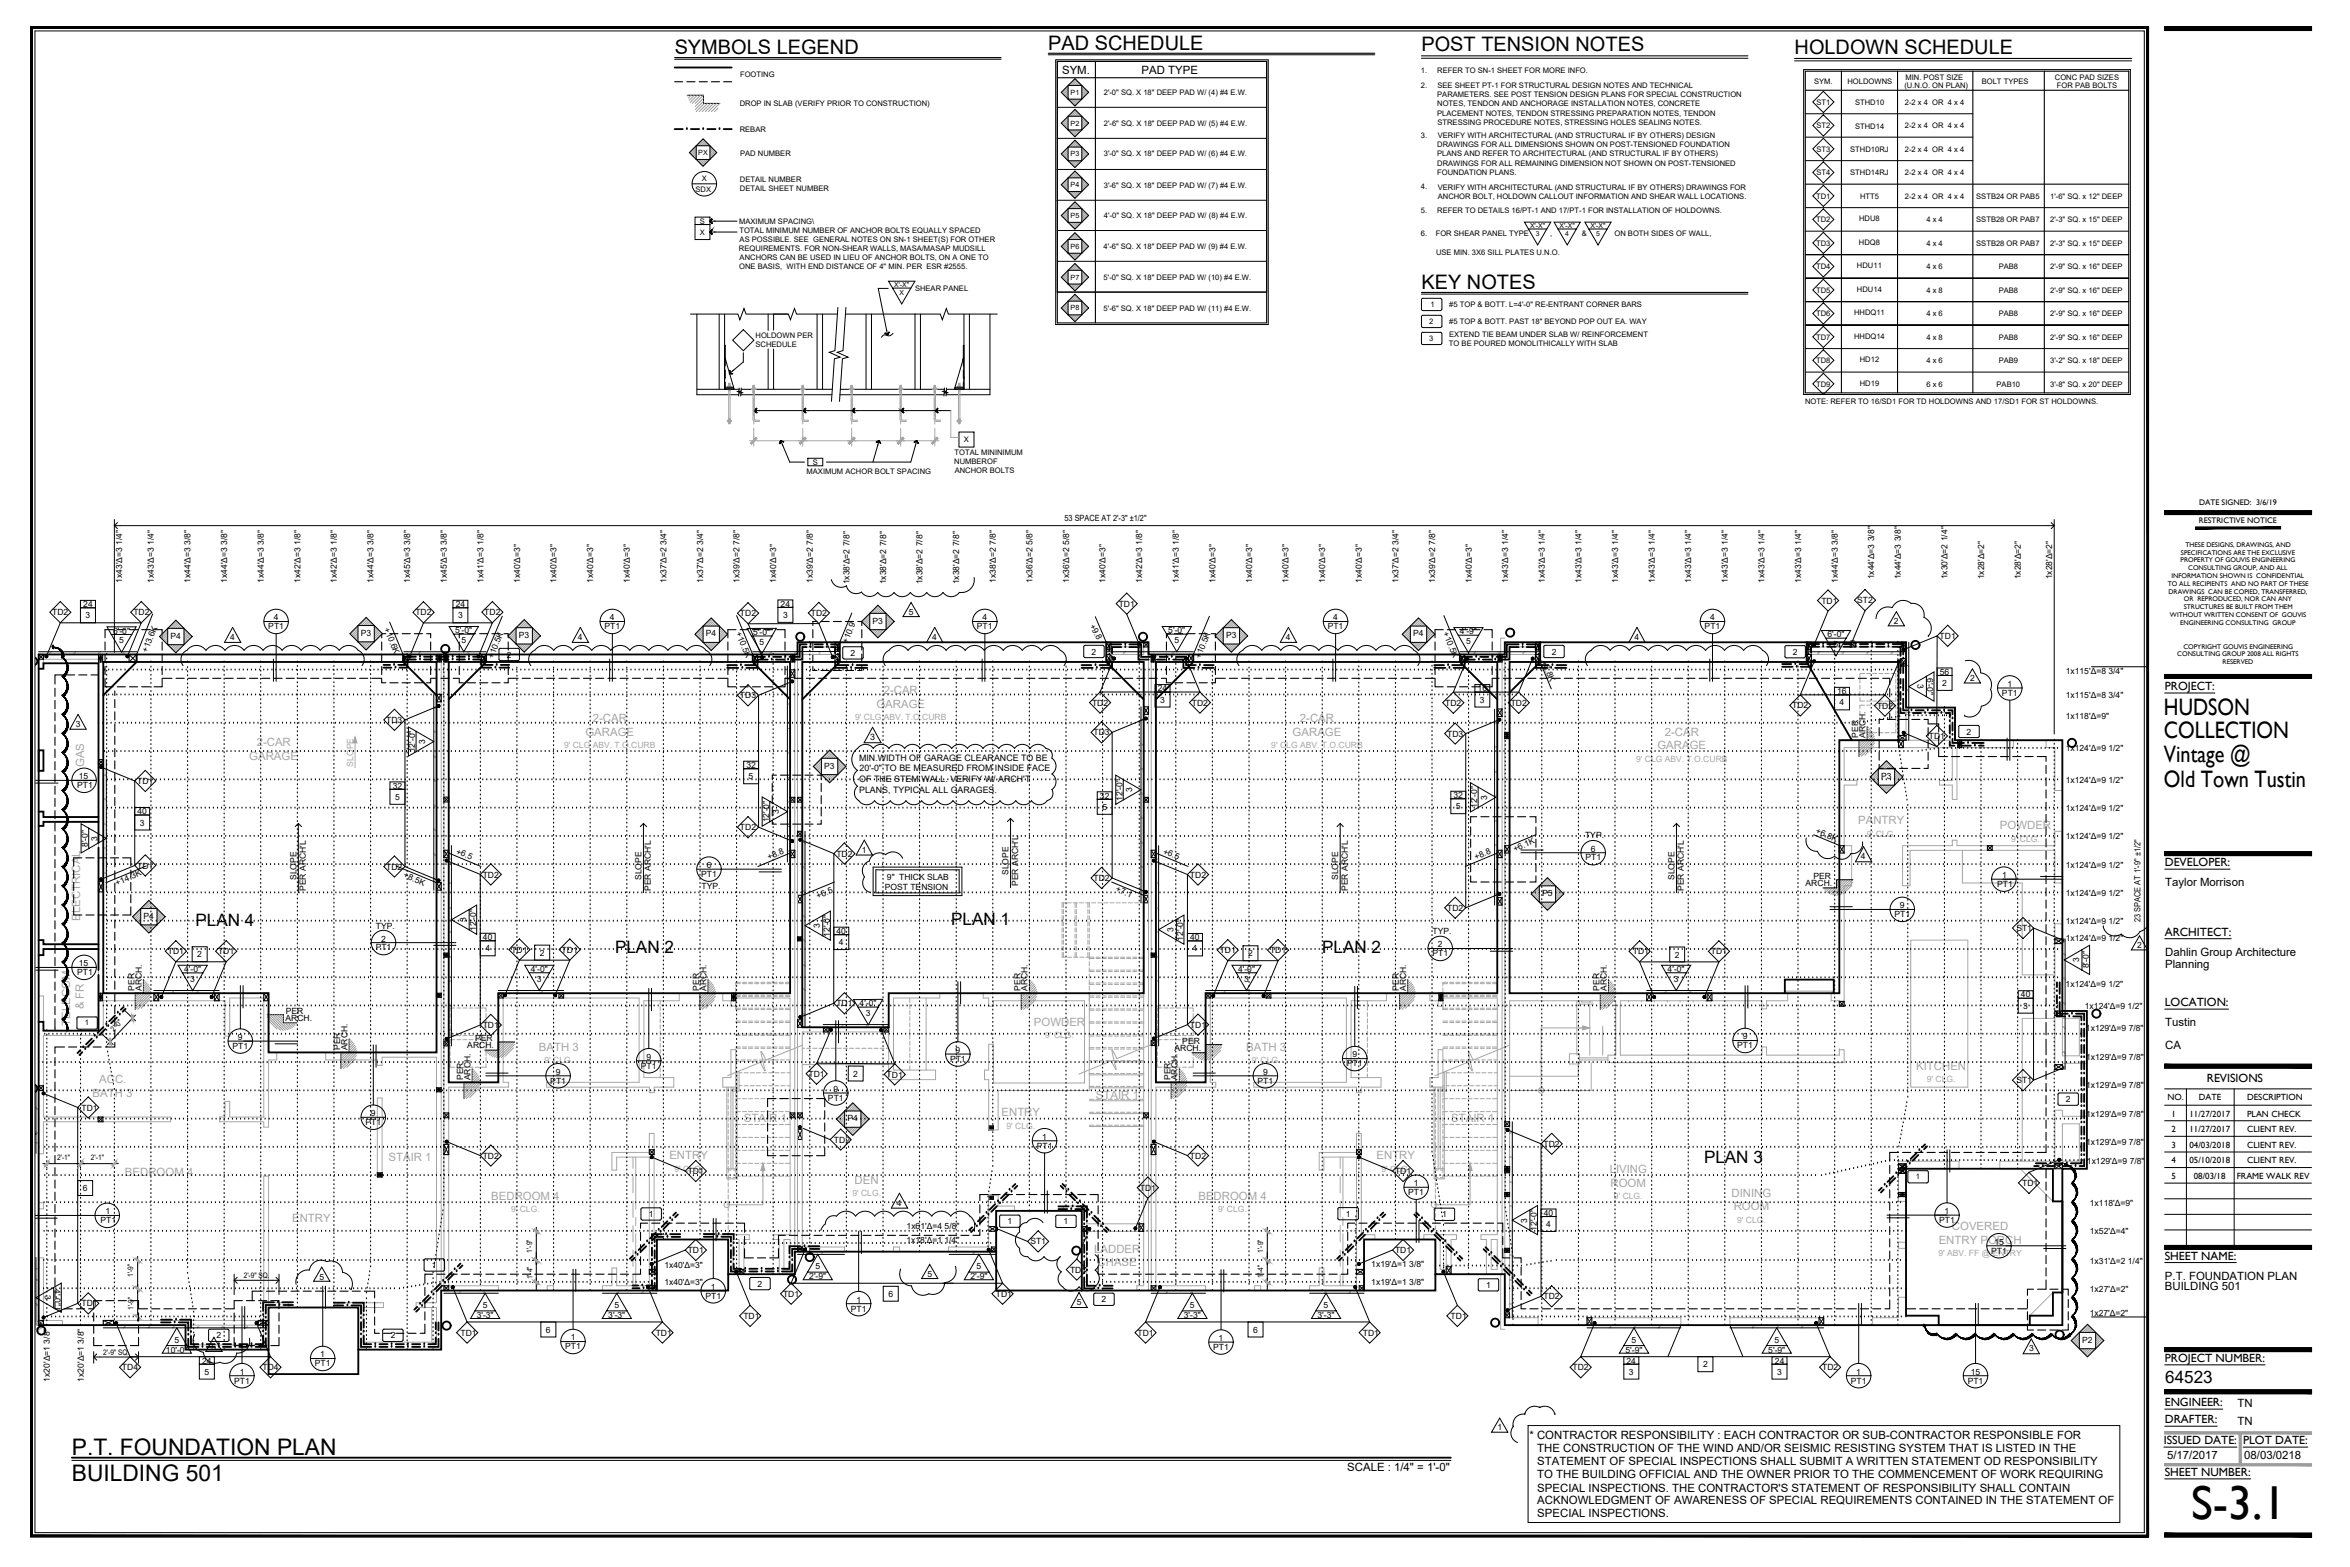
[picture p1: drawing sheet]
<svg xmlns="http://www.w3.org/2000/svg" width="914mm" height="610mm" viewBox="0 0 914 610" stroke-linecap="round" stroke-linejoin="round" font-family="sans-serif">
<defs><g id="words">
<text font-size="18.5" x="852.6" y="590.9">S-3.1</text>
<g font-size="9.3">
<text x="842" y="278.1">HUDSON</text>
<text x="842" y="287.2">COLLECTION</text>
<text x="842" y="296.6">Vintage @</text>
<text x="842" y="306.2">Old Town Tustin</text>
</g>
<g font-size="8.9">
<text x="28" y="566">P.T. FOUNDATION PLAN</text>
<text x="28" y="576">BUILDING 501</text>
</g>
<g font-size="7.8">
<text x="262.5" y="21.2">SYMBOLS LEGEND</text>
<text x="407.9" y="19.4">PAD SCHEDULE</text>
<text x="553.1" y="19.9">POST TENSION NOTES</text>
<text x="698.3" y="20.9">HOLDOWN SCHEDULE</text>
<text x="553.1" y="112.5">KEY NOTES</text>
</g>
<g font-size="6.7">
<text x="370.1" y="359.9">PLAN 1</text>
<text x="76" y="360.3">PLAN 4</text>
<text x="239.3" y="370.7">PLAN 2</text>
<text x="514.5" y="370.7">PLAN 2</text>
<text x="663" y="452.3">PLAN 3</text>
<text x="842.5" y="537.9">64523</text>
</g>
<g font-size="4.6">
<text x="842.3" y="268.5">PROJECT:</text>
<text x="842.3" y="337.1">DEVELOPER:</text>
<text x="842.3" y="364.1">ARCHITECT:</text>
<text x="842.3" y="391.5">LOCATION:</text>
<text x="858.7" y="420.8">REVISIONS</text>
<text x="842.3" y="490.1">SHEET NAME:</text>
<text x="842.3" y="529.9">PROJECT NUMBER:</text>
<text x="842.3" y="547.1">ENGINEER:</text>
<text x="842.3" y="553.7">DRAFTER:</text>
<text x="842" y="561.9">ISSUED DATE:</text>
<text x="872.8" y="561.9">PLOT DATE:</text>
<text x="842.3" y="574.3">SHEET NUMBER:</text>
</g>
<g font-size="4.4">
<text x="413.3" y="28.8">SYM.</text>
<text x="444.2" y="28.8">PAD TYPE</text>
<text x="842.5" y="344.6">Taylor Morrison</text>
<text x="842.5" y="372">Dahlin Group Architecture</text>
<text x="842.5" y="376.4">Planning</text>
<text x="842.5" y="399.3">Tustin</text>
<text x="842.5" y="408.1">CA</text>
<text x="842.4" y="497.8">P.T. FOUNDATION PLAN</text>
<text x="842.4" y="501.8">BUILDING 501</text>
<text x="870.6" y="547.3">TN</text>
<text x="870.6" y="554.3">TN</text>
<text x="595.1" y="559.9">* CONTRACTOR RESPONSIBILITY : EACH CONTRACTOR OR SUB-CONTRACTOR RESPONSIBLE FOR</text>
<text x="598.2" y="564.9">THE CONSTRUCTION OF THE WIND AND/OR SEISMIC RESISTING SYSTEM THAT IS LISTED IN THE</text>
<text x="598.2" y="569.9">STATEMENT OF SPECIAL INSPECTIONS SHALL SUBMIT A WRITTEN STATEMENT OD RESPONSIBILITY</text>
<text x="843.2" y="567.7">5/17/2017</text>
<text x="873.2" y="567.7">08/03/0218</text>
<text x="524.2" y="572.4">SCALE : 1/4&quot; = 1'-0&quot;</text>
<text x="598.2" y="574.9">TO THE BUILDING OFFICIAL AND THE OWNER PRIOR TO THE COMMENCEMENT OF WORK REQUIRING</text>
<text x="598.2" y="580.2">SPECIAL INSPECTIONS. THE CONTRACTOR'S STATEMENT OF RESPONSIBILITY SHALL CONTAIN</text>
<text x="598.2" y="585">ACKNOWLEDGMENT OF AWARENESS OF SPECIAL REQUIREMENTS CONTAINED IN THE STATEMENT OF</text>
<text x="598.2" y="590">SPECIAL INSPECTIONS.</text>
</g>
<g font-size="4.4" fill="#a6a6a6">
<text x="341" y="275.3">GARAGE</text>
<text x="343.8" y="270.1">2-CAR</text>
<text x="230.6" y="281">2-CAR</text>
<text x="505.8" y="281">2-CAR</text>
<text x="227.8" y="286.2">GARAGE</text>
<text x="503" y="286.2">GARAGE</text>
<text x="647.8" y="286.1">2-CAR</text>
<text x="99.9" y="290.3">2-CAR</text>
<text x="644.9" y="291.4">GARAGE</text>
<text x="32.8" y="298.4" transform="rotate(-90 32.8 298.4)">GAS</text>
<text x="97" y="295.5">GARAGE</text>
<text x="723" y="320.7">PANTRY</text>
<text x="778.2" y="322.6">POWDER</text>
<text x="31.2" y="358.2" transform="rotate(-90 31.2 358.2)">ELECTRICAL</text>
<text x="32.6" y="392.7" transform="rotate(-90 32.6 392.7)">&amp; FR</text>
<text x="27.3" y="399" transform="rotate(-90 27.3 399)">TELECOM</text>
<text x="402.3" y="399">POWDER</text>
<text x="209.7" y="408.7">BATH 3</text>
<text x="484.9" y="408.7">BATH 3</text>
<text x="745.6" y="416.2">KITCHEN</text>
<text x="38.6" y="421.3">ACC.</text>
<text x="36" y="426.6">BATH 3</text>
<text x="426.4" y="427.5">STAIR 1</text>
<text x="289.5" y="436.5">STAIR 1</text>
<text x="389.7" y="434.2">ENTRY</text>
<text x="564.7" y="436.5">STAIR 1</text>
<text x="151.2" y="451.8">STAIR 1</text>
<text x="260.4" y="451">ENTRY</text>
<text x="535.6" y="451">ENTRY</text>
<text x="48.6" y="457.5">BEDROOM 4</text>
<text x="332.5" y="460.4">DEN</text>
<text x="626.3" y="456.5">LIVING</text>
<text x="626.7" y="461.7">ROOM</text>
<text x="191.1" y="466.8">BEDROOM 4</text>
<text x="466.3" y="466.8">BEDROOM 4</text>
<text x="673.7" y="465.5">DINING</text>
<text x="674.6" y="470.8">ROOM</text>
<text x="113.7" y="475.3">ENTRY</text>
<text x="759.5" y="478.6">COVERED</text>
<text x="754.4" y="483.8">ENTRY PORCH</text>
<text x="425.8" y="487.3">LADDER</text>
<text x="427.1" y="492.6">CHASE</text>
</g>
<g font-size="3.5">
<text x="843.3" y="428">NO.</text>
<text x="855.6" y="428">DATE</text>
<text x="874.4" y="428">DESCRIPTION</text>
<text x="844.9" y="434.4">1</text>
<text x="851.9" y="434.4">11/27/2017</text>
<text x="874.4" y="434.4">PLAN CHECK</text>
<text x="844.9" y="440.4">2</text>
<text x="851.9" y="440.4">11/27/2017</text>
<text x="874.4" y="440.4">CLIENT REV.</text>
<text x="844.9" y="446.5">3</text>
<text x="851.9" y="446.5">04/03/2018</text>
<text x="874.4" y="446.5">CLIENT REV.</text>
<text x="844.9" y="452.6">4</text>
<text x="851.9" y="452.6">05/10/2018</text>
<text x="874.4" y="452.6">CLIENT REV.</text>
<text x="844.9" y="458.6">5</text>
<text x="853.6" y="458.6">08/03/18</text>
<text x="870.3" y="458.6">FRAME WALK REV</text>
</g>
<g font-size="3.4">
<text x="338.6" y="288.1">3</text>
<text x="334.3" y="296">MIN.WIDTH OF GARAGE CLEARANCE TO BE</text>
<text x="334.4" y="304.3">OF THE STEM WALL. VERIFY W/ ARCH'T</text>
<text x="334.4" y="300.1">20'-0&quot; TO BE MEASURED FROM INSIDE FACE</text>
<text x="334.3" y="308.5">PLANS, TYPICAL ALL GARAGES.</text>
</g>
<g font-size="3.3">
<text x="414.2" y="202.9">53 SPACE AT 2'-3&quot; ±1/2&quot;</text>
<text x="47.5" y="226.8" transform="rotate(-90 47.5 226.8)">1x43'Δ=3 1/4&quot;</text>
<text x="59.9" y="226.8" transform="rotate(-90 59.9 226.8)">1x43'Δ=3 1/4&quot;</text>
<text x="74.2" y="226.8" transform="rotate(-90 74.2 226.8)">1x44'Δ=3 3/8&quot;</text>
<text x="88.4" y="226.8" transform="rotate(-90 88.4 226.8)">1x44'Δ=3 3/8&quot;</text>
<text x="102.7" y="226.8" transform="rotate(-90 102.7 226.8)">1x44'Δ=3 3/8&quot;</text>
<text x="116.9" y="226.8" transform="rotate(-90 116.9 226.8)">1x42'Δ=3 1/8&quot;</text>
<text x="131.1" y="226.8" transform="rotate(-90 131.1 226.8)">1x42'Δ=3 1/8&quot;</text>
<text x="145.4" y="226.8" transform="rotate(-90 145.4 226.8)">1x44'Δ=3 3/8&quot;</text>
<text x="159.6" y="226.8" transform="rotate(-90 159.6 226.8)">1x45'Δ=3 3/8&quot;</text>
<text x="173.9" y="226.8" transform="rotate(-90 173.9 226.8)">1x45'Δ=3 3/8&quot;</text>
<text x="188.1" y="226.8" transform="rotate(-90 188.1 226.8)">1x41'Δ=3 1/8&quot;</text>
<text x="202.4" y="226.8" transform="rotate(-90 202.4 226.8)">1x40'Δ=3&quot;</text>
<text x="216.6" y="226.8" transform="rotate(-90 216.6 226.8)">1x40'Δ=3&quot;</text>
<text x="230.8" y="226.8" transform="rotate(-90 230.8 226.8)">1x40'Δ=3&quot;</text>
<text x="245.1" y="226.8" transform="rotate(-90 245.1 226.8)">1x40'Δ=3&quot;</text>
<text x="259.3" y="226.8" transform="rotate(-90 259.3 226.8)">1x37'Δ=2 3/4&quot;</text>
<text x="273.6" y="226.8" transform="rotate(-90 273.6 226.8)">1x37'Δ=2 3/4&quot;</text>
<text x="287.8" y="226.8" transform="rotate(-90 287.8 226.8)">1x39'Δ=2 7/8&quot;</text>
<text x="302.1" y="226.8" transform="rotate(-90 302.1 226.8)">1x40'Δ=3&quot;</text>
<text x="316.3" y="226.8" transform="rotate(-90 316.3 226.8)">1x39'Δ=2 7/8&quot;</text>
<text x="330.5" y="227.3" transform="rotate(-90 330.5 227.3)">1x38'Δ=2 7/8&quot;</text>
<text x="344.8" y="227.3" transform="rotate(-90 344.8 227.3)">1x38'Δ=2 7/8&quot;</text>
<text x="359" y="227.3" transform="rotate(-90 359 227.3)">1x38'Δ=2 7/8&quot;</text>
<text x="373.3" y="227.3" transform="rotate(-90 373.3 227.3)">1x38'Δ=2 7/8&quot;</text>
<text x="387.5" y="226.8" transform="rotate(-90 387.5 226.8)">1x38'Δ=2 7/8&quot;</text>
<text x="401.7" y="226.8" transform="rotate(-90 401.7 226.8)">1x36'Δ=2 5/8&quot;</text>
<text x="416" y="226.8" transform="rotate(-90 416 226.8)">1x36'Δ=2 5/8&quot;</text>
<text x="430.2" y="226.8" transform="rotate(-90 430.2 226.8)">1x40'Δ=3&quot;</text>
<text x="444.5" y="226.8" transform="rotate(-90 444.5 226.8)">1x42'Δ=3 1/8&quot;</text>
<text x="458.7" y="226.8" transform="rotate(-90 458.7 226.8)">1x41'Δ=3 1/8&quot;</text>
<text x="473" y="226.8" transform="rotate(-90 473 226.8)">1x40'Δ=3&quot;</text>
<text x="487.2" y="226.8" transform="rotate(-90 487.2 226.8)">1x40'Δ=3&quot;</text>
<text x="501.4" y="226.8" transform="rotate(-90 501.4 226.8)">1x40'Δ=3&quot;</text>
<text x="515.7" y="226.8" transform="rotate(-90 515.7 226.8)">1x40'Δ=3&quot;</text>
<text x="529.9" y="226.8" transform="rotate(-90 529.9 226.8)">1x40'Δ=3&quot;</text>
<text x="544.2" y="226.8" transform="rotate(-90 544.2 226.8)">1x37'Δ=2 3/4&quot;</text>
<text x="558.4" y="226.8" transform="rotate(-90 558.4 226.8)">1x39'Δ=2 7/8&quot;</text>
<text x="572.7" y="226.8" transform="rotate(-90 572.7 226.8)">1x40'Δ=3&quot;</text>
<text x="586.9" y="226.8" transform="rotate(-90 586.9 226.8)">1x43'Δ=3 1/4&quot;</text>
<text x="601.1" y="226.8" transform="rotate(-90 601.1 226.8)">1x43'Δ=3 1/4&quot;</text>
<text x="615.4" y="226.8" transform="rotate(-90 615.4 226.8)">1x43'Δ=3 1/4&quot;</text>
<text x="629.6" y="226.8" transform="rotate(-90 629.6 226.8)">1x43'Δ=3 1/4&quot;</text>
<text x="643.9" y="226.8" transform="rotate(-90 643.9 226.8)">1x43'Δ=3 1/4&quot;</text>
<text x="658.1" y="226.8" transform="rotate(-90 658.1 226.8)">1x43'Δ=3 1/4&quot;</text>
<text x="672.3" y="226.8" transform="rotate(-90 672.3 226.8)">1x43'Δ=3 1/4&quot;</text>
<text x="686.6" y="226.8" transform="rotate(-90 686.6 226.8)">1x43'Δ=3 1/4&quot;</text>
<text x="700.8" y="226.8" transform="rotate(-90 700.8 226.8)">1x43'Δ=3 1/4&quot;</text>
<text x="715.1" y="226.8" transform="rotate(-90 715.1 226.8)">1x44'Δ=3 3/8&quot;</text>
<text x="729.3" y="225.4" transform="rotate(-90 729.3 225.4)">1x44'Δ=3 3/8&quot;</text>
<text x="739.7" y="225.4" transform="rotate(-90 739.7 225.4)">1x44'Δ=3 3/8&quot;</text>
<text x="757.8" y="225.4" transform="rotate(-90 757.8 225.4)">1x30'Δ=2 1/4&quot;</text>
<text x="772" y="225.4" transform="rotate(-90 772 225.4)">1x28'Δ=2&quot;</text>
<text x="786.3" y="225.4" transform="rotate(-90 786.3 225.4)">1x28'Δ=2&quot;</text>
<text x="798.5" y="225.4" transform="rotate(-90 798.5 225.4)">1x28'Δ=2&quot;</text>
<text x="20.3" y="239.4">TD2</text>
<text x="32.4" y="236.2">24</text>
<text x="51.9" y="239.4">TD2</text>
<text x="161.6" y="239.4">TD2</text>
<text x="177.3" y="236.2">24</text>
<text x="188.4" y="239.4">TD2</text>
<text x="287.9" y="239.7">TD2</text>
<text x="303.8" y="236">24</text>
<text x="315.5" y="239.7">TD2</text>
<text x="353.6" y="239.2">5</text>
<text x="435.3" y="236">TD1</text>
<text x="708.7" y="234.8">TD1</text>
<text x="722.6" y="234.7">ST2</text>
<text x="33.3" y="240.6">3</text>
<text x="104.4" y="244.8">PT1</text>
<text x="106.6" y="241.3">4</text>
<text x="149.4" y="244.7" transform="rotate(68 149.4 244.7)">+10.6K</text>
<text x="178.2" y="240.6">3</text>
<text x="235.2" y="244.8">PT1</text>
<text x="237.3" y="241.3">4</text>
<text x="304.7" y="240.4">3</text>
<text x="339.5" y="242.6">P3</text>
<text x="380.1" y="244.8">PT1</text>
<text x="382.3" y="241.3">4</text>
<text x="423.9" y="243.4" transform="rotate(62 423.9 243.4)">+9.8</text>
<text x="516.6" y="244.8">PT1</text>
<text x="518.8" y="241.3">4</text>
<text x="663.3" y="244.8">PT1</text>
<text x="665.4" y="241.3">4</text>
<text x="737" y="242.8">2</text>
<text x="44" y="246.5">6'-0&quot;</text>
<text x="46.4" y="250.3">5</text>
<text x="66.4" y="248.5">P4</text>
<text x="89.5" y="249">4</text>
<text x="140.3" y="247.4">P3</text>
<text x="177.1" y="246.4">5'-0&quot;</text>
<text x="179.5" y="250.2">5</text>
<text x="201.9" y="248.2">P3</text>
<text x="224.8" y="249">4</text>
<text x="274.7" y="247.6">P4</text>
<text x="286.3" y="246.4" transform="rotate(67 286.3 246.4)">+10.5K</text>
<text x="293.1" y="247.1">5'-0&quot;</text>
<text x="295.5" y="250.9" transform="rotate(-1 295.5 250.9)">5</text>
<text x="329.7" y="250.5" transform="rotate(-68 329.7 250.5)">+10.9</text>
<text x="362.7" y="249">4</text>
<text x="454.6" y="246.4">5'-0&quot;</text>
<text x="457" y="250.2">5</text>
<text x="477.1" y="248.2">P3</text>
<text x="500.3" y="249">4</text>
<text x="549.8" y="247.6">P4</text>
<text x="561.4" y="246.4" transform="rotate(68 561.4 246.4)">+10.5K</text>
<text x="568.1" y="246.8">4'-9&quot;</text>
<text x="570.5" y="250.6">5</text>
<text x="635.9" y="249">4</text>
<text x="711.1" y="248">6'-0&quot;</text>
<text x="713.5" y="251.8">5</text>
<text x="754.7" y="248.6">TD1</text>
<text x="57.3" y="254" transform="rotate(-68 57.3 254)">+13.6K</text>
<text x="191.9" y="256.2" transform="rotate(-68 191.9 256.2)">+10.5K</text>
<text x="197.2" y="255.8">2</text>
<text x="331" y="255.2">2</text>
<text x="424.7" y="254.6">2</text>
<text x="467.1" y="256.2" transform="rotate(-68 467.1 256.2)">+10.5K</text>
<text x="599.8" y="257.4" transform="rotate(67 599.8 257.4)">+6.8K</text>
<text x="603.8" y="254.6">2</text>
<text x="697.6" y="254.7">2</text>
<text x="749.9" y="263.8" transform="rotate(90 749.9 263.8)">6'-0&quot;</text>
<text x="754.8" y="262.5">56</text>
<text x="803.8" y="262">1x115'Δ=8 3/4&quot;</text>
<text x="450.5" y="269">24</text>
<text x="574.9" y="269">16</text>
<text x="746.1" y="266.2" transform="rotate(90 746.1 266.2)">3</text>
<text x="755.7" y="266.9">2</text>
<text x="766.5" y="265.1">2</text>
<text x="781.1" y="267.2">1</text>
<text x="287.9" y="271.7">TD3</text>
<text x="424.9" y="274.5">TD2</text>
<text x="451.4" y="273.4">3</text>
<text x="463.8" y="274.5">TD2</text>
<text x="562.3" y="274.6">TD2</text>
<text x="575.9" y="273.4">3</text>
<text x="587.8" y="274.6">TD2</text>
<text x="697.4" y="275.6">TD2</text>
<text x="714.9" y="270.1">16</text>
<text x="715.8" y="274.4">4</text>
<text x="730.4" y="275.7">TD2</text>
<text x="779" y="270.7">PT1</text>
<text x="803.8" y="271.6">1x115'Δ=8 3/4&quot;</text>
<text x="150.3" y="281.2">TD3</text>
<text x="803.8" y="279.6">1x118'Δ=9&quot;</text>
<text x="29.5" y="282.8">3</text>
<text x="425.5" y="286.1">TD3</text>
<text x="563.1" y="286.6">TD3</text>
<text x="723" y="287" transform="rotate(-90 723 287)">PER</text>
<text x="725.9" y="287.2" transform="rotate(-90 725.9 287.2)">ARCH.</text>
<text x="750.5" y="287.5">TD1</text>
<text x="765.2" y="285.8">2</text>
<text x="161.6" y="292.7" transform="rotate(-90 161.6 292.7)">12'-0&quot;</text>
<text x="165.4" y="289.4" transform="rotate(-90 165.4 289.4)">3</text>
<text x="803.8" y="292.3">1x124'Δ=9 1/2&quot;</text>
<text x="290.4" y="298.8">32</text>
<text x="320.7" y="299">P3</text>
<text x="30.7" y="303.1">15</text>
<text x="53.4" y="305">TD1</text>
<text x="291.3" y="303.2">5</text>
<text x="731.9" y="303.1">P3</text>
<text x="803.8" y="304.6">1x124'Δ=9 1/2&quot;</text>
<text x="30.1" y="306.6">PT1</text>
<text x="152.8" y="306.8">32</text>
<text x="153.7" y="311.2">5</text>
<text x="428" y="310.7">32</text>
<text x="436.8" y="311.5" transform="rotate(-90 436.8 311.5)">12'-0&quot;</text>
<text x="440.6" y="308.2" transform="rotate(-90 440.6 308.2)">3</text>
<text x="565.6" y="310.4">32</text>
<text x="578.7" y="311.1" transform="rotate(-90 578.7 311.1)">3</text>
<text x="53.5" y="316.8">40</text>
<text x="303" y="316.6" transform="rotate(-90 303 316.6)">3</text>
<text x="428.9" y="315.1">5</text>
<text x="566.5" y="314.8">5</text>
<text x="574.8" y="314.4" transform="rotate(-90 574.8 314.4)">12'-0&quot;</text>
<text x="803.8" y="315.6">1x124'Δ=9 1/2&quot;</text>
<text x="54.4" y="321.2">3</text>
<text x="287.9" y="323">TD2</text>
<text x="299.2" y="320" transform="rotate(-90 299.2 320)">12'-0&quot;</text>
<text x="34.1" y="329.5" transform="rotate(-90 34.1 329.5)">8'-0&quot;</text>
<text x="37.9" y="327.1" transform="rotate(-90 37.9 327.1)">3</text>
<text x="616.8" y="326.2">TYP.</text>
<text x="706.3" y="324.2" transform="rotate(22 706.3 324.2)">+6.8K</text>
<text x="803.8" y="326.6">1x124'Δ=9 1/2&quot;</text>
<text x="177.2" y="332" transform="rotate(22 177.2 332)">+6.5</text>
<text x="299.1" y="334.4" transform="rotate(-22 299.1 334.4)">+8.8</text>
<text x="325.4" y="333.3">TD2</text>
<text x="335.3" y="331.7">1</text>
<text x="452.4" y="332" transform="rotate(22 452.4 332)">+6.5</text>
<text x="574.3" y="334.4" transform="rotate(-22 574.3 334.4)">+8.8</text>
<text x="589.4" y="331.3" transform="rotate(-23 589.4 331.3)">+6.1K</text>
<text x="616.9" y="334.7">PT1</text>
<text x="619" y="331.3">6</text>
<text x="724.1" y="334.4">4</text>
<text x="53.4" y="337.9">TD1</text>
<text x="150.3" y="338.3">TD2</text>
<text x="156.8" y="341.3" transform="rotate(23 156.8 341.3)">+8.5K</text>
<text x="187.8" y="341.4">TD2</text>
<text x="272.9" y="341.2">PT1</text>
<text x="275" y="337.7">6</text>
<text x="392.4" y="340.5" transform="rotate(-90 392.4 340.5)">SLOPE</text>
<text x="463" y="341.4">TD2</text>
<text x="705.6" y="341.9">PER</text>
<text x="779.1" y="341.6">1</text>
<text x="803.8" y="337.5">1x124'Δ=9 1/2&quot;</text>
<text x="45.5" y="344.6" transform="rotate(-22 45.5 344.6)">+14.3K</text>
<text x="115.3" y="342.4" transform="rotate(-90 115.3 342.4)">SLOPE</text>
<text x="119" y="346.6" transform="rotate(-90 119 346.6)">PER ARCH'L</text>
<text x="249.6" y="342.4" transform="rotate(-90 249.6 342.4)">SLOPE</text>
<text x="253.3" y="346.6" transform="rotate(-90 253.3 346.6)">PER ARCH'L</text>
<text x="272.9" y="345.9">TYP.</text>
<text x="344.3" y="346.1">POST TENSION</text>
<text x="345.1" y="342.2">9&quot; THICK SLAB</text>
<text x="396.1" y="344.7" transform="rotate(-90 396.1 344.7)">PER ARCH'L</text>
<text x="425.5" y="342.7">TD2</text>
<text x="434" y="346.6" transform="rotate(23 434 346.6)">+7.1</text>
<text x="520.7" y="342.4" transform="rotate(-90 520.7 342.4)">SLOPE</text>
<text x="524.4" y="346.6" transform="rotate(-90 524.4 346.6)">PER ARCH'L</text>
<text x="651.5" y="342.4" transform="rotate(-90 651.5 342.4)">SLOPE</text>
<text x="655.2" y="346.6" transform="rotate(-90 655.2 346.6)">PER ARCH'L</text>
<text x="702.6" y="344.7">ARCH.</text>
<text x="777.1" y="345.1">PT1</text>
<text x="318.3" y="349.7" transform="rotate(-23 318.3 349.7)">+6.5</text>
<text x="600" y="348.6">P5</text>
<text x="739.3" y="353.4">9</text>
<text x="803.8" y="348.5">1x124'Δ=9 1/2&quot;</text>
<text x="55.9" y="357.5">P4</text>
<text x="181.4" y="358.7" transform="rotate(-90 181.4 358.7)">3</text>
<text x="563.1" y="354.3">TD2</text>
<text x="737.2" y="356.8">PT1</text>
<text x="803.8" y="359.6">1x124'Δ=9 1/2&quot;</text>
<text x="832.9" y="358.6" transform="rotate(-90 832.9 358.6)">23 SPACE AT 1'-9&quot; ±1/2&quot;</text>
<text x="146.3" y="361.5">TYP.</text>
<text x="185.2" y="362" transform="rotate(-90 185.2 362)">12'-0&quot;</text>
<text x="187.9" y="365.7">40</text>
<text x="319" y="361" transform="rotate(-90 319 361)">3</text>
<text x="322.8" y="364.3" transform="rotate(-90 322.8 364.3)">12'-0&quot;</text>
<text x="325.5" y="363.3">40</text>
<text x="456.6" y="362.6" transform="rotate(-90 456.6 362.6)">3</text>
<text x="460.4" y="365.9" transform="rotate(-90 460.4 365.9)">12'-0&quot;</text>
<text x="463.1" y="365.8">40</text>
<text x="557.5" y="363.4">TYP.</text>
<text x="784.6" y="362.2">ST1</text>
<text x="65.3" y="371.2">TD1</text>
<text x="84.9" y="371.2">TD1</text>
<text x="146.2" y="369.8">PT1</text>
<text x="148.4" y="366.3">2</text>
<text x="188.9" y="370.1">4</text>
<text x="199" y="370.6">TD1</text>
<text x="210" y="371.8">2</text>
<text x="218.5" y="370.6">TD1</text>
<text x="326.4" y="367.7">4</text>
<text x="464" y="370.1">4</text>
<text x="474.6" y="370.8">TD1</text>
<text x="485.7" y="372">2</text>
<text x="494.2" y="370.8">TD1</text>
<text x="557.4" y="372">PT1</text>
<text x="559.5" y="368.5">2</text>
<text x="635.4" y="371.3">TD1</text>
<text x="665.7" y="371.3">TD1</text>
<text x="803.8" y="366.2">1x124'Δ=9 1/2&quot;</text>
<text x="831.6" y="368.9">2</text>
<text x="30.7" y="375.9">15</text>
<text x="76.8" y="372.4">2</text>
<text x="651.7" y="372.5">2</text>
<text x="809" y="374.4" transform="rotate(-90 809 374.4)">3</text>
<text x="812.8" y="376.7" transform="rotate(-90 812.8 376.7)">8'-0&quot;</text>
<text x="30.1" y="379.4">PT1</text>
<text x="71.7" y="378.2">4'-0&quot;</text>
<text x="74.1" y="382">3</text>
<text x="206.6" y="378.1">4'-0&quot;</text>
<text x="208.9" y="381.9">3</text>
<text x="481.7" y="378.1">4'-0&quot;</text>
<text x="484.1" y="381.9">3</text>
<text x="648.9" y="378.1">4'-0&quot;</text>
<text x="651.3" y="381.9">3</text>
<text x="52.3" y="385.5" transform="rotate(-90 52.3 385.5)">PER</text>
<text x="55.1" y="385.6" transform="rotate(-90 55.1 385.6)">ARCH.</text>
<text x="272" y="385.5" transform="rotate(-90 272 385.5)">PER</text>
<text x="274.8" y="385.6" transform="rotate(-90 274.8 385.6)">ARCH.</text>
<text x="397.1" y="385.5" transform="rotate(-90 397.1 385.5)">PER</text>
<text x="399.9" y="385.6" transform="rotate(-90 399.9 385.6)">ARCH.</text>
<text x="544.3" y="385.5" transform="rotate(-90 544.3 385.5)">PER</text>
<text x="547.1" y="385.6" transform="rotate(-90 547.1 385.6)">ARCH.</text>
<text x="622.4" y="385.5" transform="rotate(-90 622.4 385.5)">PER</text>
<text x="625.2" y="385.6" transform="rotate(-90 625.2 385.6)">ARCH.</text>
<text x="786.4" y="388">40</text>
<text x="803.8" y="384.1">1x124'Δ=9 1/2&quot;</text>
<text x="111.2" y="394.4">PER</text>
<text x="325.4" y="391.5">TD1</text>
<text x="334.5" y="391.5">4'-0&quot;</text>
<text x="336.9" y="395.3">3</text>
<text x="787.3" y="392.4">3</text>
<text x="811.2" y="392.6">1x124'Δ=9 1/2&quot;</text>
<text x="111.1" y="397.2">ARCH.</text>
<text x="187.8" y="399.9">TD1</text>
<text x="463" y="399.8">TD1</text>
<text x="811.7" y="401.2">1x129'Δ=9 7/8&quot;</text>
<text x="92.6" y="404.6">9</text>
<text x="181.8" y="407.9">ARCH.</text>
<text x="184.9" y="405.1">PER</text>
<text x="460.1" y="406">PER</text>
<text x="676" y="407.8">PT1</text>
<text x="678.1" y="404.3">9</text>
<text x="90.5" y="408.1">PT1</text>
<text x="132.3" y="408.5" transform="rotate(-90 132.3 408.5)">PER</text>
<text x="135.2" y="408.6" transform="rotate(-90 135.2 408.6)">ARCH.</text>
<text x="251.5" y="412.3">9</text>
<text x="369.7" y="413.1">PT1</text>
<text x="371.8" y="409.6">9</text>
<text x="457" y="408.9">ARCH.</text>
<text x="526.2" y="411.4">9</text>
<text x="811.8" y="412.3">1x129'Δ=9 7/8&quot;</text>
<text x="216.3" y="418.1">9</text>
<text x="249.4" y="415.7">PT1</text>
<text x="314.6" y="418.9">TD1</text>
<text x="332" y="418.8">2</text>
<text x="345" y="419.2" transform="rotate(1 345 419.2)">TD1</text>
<text x="491.5" y="418.1">9</text>
<text x="524.1" y="414.9">PT1</text>
<text x="180.2" y="420.1" transform="rotate(-90 180.2 420.1)">PER</text>
<text x="183" y="420.3" transform="rotate(-90 183 420.3)">ARCH.</text>
<text x="214.1" y="421.5">PT1</text>
<text x="324.3" y="424.7">9</text>
<text x="455.4" y="420.1" transform="rotate(-90 455.4 420.1)">PER</text>
<text x="458.2" y="420.3" transform="rotate(-90 458.2 420.3)">ARCH.</text>
<text x="489.3" y="421.5">PT1</text>
<text x="784.6" y="421.4">ST1</text>
<text x="811.8" y="423.3">1x129'Δ=9 7/8&quot;</text>
<text x="322.2" y="428.2">PT1</text>
<text x="803.8" y="428.8">2</text>
<text x="31.7" y="432.1">TD1</text>
<text x="142.2" y="437.7">PT1</text>
<text x="144.3" y="434.2">9</text>
<text x="329.7" y="436.2">P4</text>
<text x="811.8" y="434.4">1x129'Δ=9 7/8&quot;</text>
<text x="405.5" y="443.3">1</text>
<text x="324.5" y="444.5">TD2</text>
<text x="403.4" y="446.8">PT1</text>
<text x="600.6" y="446.2">TD2</text>
<text x="811.8" y="445.3">1x129'Δ=9 7/8&quot;</text>
<text x="187.8" y="450.7">TD2</text>
<text x="463" y="450.7">TD2</text>
<text x="812.1" y="452.7">1x129'Δ=9 7/8&quot;</text>
<text x="267.6" y="456.7">TD1</text>
<text x="542.8" y="456.7">TD1</text>
<text x="550.1" y="461.4">1</text>
<text x="786.9" y="461.4">TD1</text>
<text x="32.2" y="463.4">6</text>
<text x="443.5" y="463.2">TD1</text>
<text x="548" y="464.9">PT1</text>
<text x="41.1" y="472.4">1</text>
<text x="252.4" y="473.5">1</text>
<text x="349" y="469.1">4</text>
<text x="523.6" y="473.3">1</text>
<text x="561.1" y="473.6">1</text>
<text x="600.7" y="473">40</text>
<text x="756.7" y="472.3">1</text>
<text x="813.2" y="469.1">1x118'Δ=9&quot;</text>
<text x="39.1" y="475.8">PT1</text>
<text x="352.8" y="478.3">1x61'Δ=4 5/8&quot;</text>
<text x="392" y="476.3">1</text>
<text x="413.9" y="476.3">1</text>
<text x="594.2" y="475.6" transform="rotate(-90 594.2 475.6)">3</text>
<text x="598" y="478.9" transform="rotate(-90 598 478.9)">12'-0&quot;</text>
<text x="601.6" y="477.4">4</text>
<text x="754.6" y="475.8">PT1</text>
<text x="352.7" y="483.5">1x18'Δ=1 1/4&quot;</text>
<text x="400.9" y="484.1">ST1</text>
<text x="776" y="484.2">15</text>
<text x="813.2" y="480.2">1x52'Δ=4&quot;</text>
<text x="267.6" y="487.5">TD1</text>
<text x="542.8" y="487.5">TD1</text>
<text x="774.8" y="487.7">PT1</text>
<text x="813.2" y="491.5">1x31'Δ=2 1/4&quot;</text>
<text x="124.3" y="497.8">5</text>
<text x="168.1" y="493.3">1</text>
<text x="258.5" y="493.5">1x40'Δ=3&quot;</text>
<text x="314.9" y="497.6">2'-9&quot;</text>
<text x="317.3" y="493.7">5</text>
<text x="360.9" y="496.8">5</text>
<text x="377.6" y="497.6">2'-9&quot;</text>
<text x="380" y="493.7">5</text>
<text x="416.4" y="495.1">TD1</text>
<text x="533.6" y="493">1x19'Δ=1 3/8&quot;</text>
<text x="17.4" y="503.9" transform="rotate(90 17.4 503.9)">3</text>
<text x="21.2" y="501.5" transform="rotate(90 21.2 501.5)">4'-0&quot;</text>
<text x="258.5" y="500.1">1x40'Δ=3&quot;</text>
<text x="276.6" y="501.7">1</text>
<text x="294.8" y="500.6">2</text>
<text x="533.6" y="500.1">1x19'Δ=1 3/8&quot;</text>
<text x="578.2" y="501">1</text>
<text x="813.2" y="502.6">1x27'Δ=2&quot;</text>
<text x="31.7" y="508.2">TD1</text>
<text x="187.8" y="508.9">5</text>
<text x="239.1" y="508.9">5</text>
<text x="274.5" y="505.2">PT1</text>
<text x="304.7" y="504.5">TD1</text>
<text x="333.2" y="506.7">1</text>
<text x="345.7" y="504.5">6</text>
<text x="387.5" y="504.5">TD1</text>
<text x="418.9" y="507.8">5</text>
<text x="428.6" y="506.7">2</text>
<text x="463" y="508.9">5</text>
<text x="515" y="508.9">5</text>
<text x="600.6" y="505.5">TD2</text>
<text x="185.5" y="512.7">3'-3&quot;</text>
<text x="236.7" y="512.7">3'-3&quot;</text>
<text x="289.3" y="513.1">TD1</text>
<text x="331.1" y="510.2">PT1</text>
<text x="460.6" y="512.7">3'-3&quot;</text>
<text x="512.7" y="512.7">3'-3&quot;</text>
<text x="564.4" y="513.1">TD1</text>
<text x="813.1" y="511.8">1x27'Δ=2&quot;</text>
<text x="84.3" y="520.6">2</text>
<text x="152" y="520.6">2</text>
<text x="179.2" y="519.6">TD1</text>
<text x="212.4" y="518.4">6</text>
<text x="222.1" y="521.4">1</text>
<text x="255.2" y="519.6">TD1</text>
<text x="442.6" y="519.6">TD1</text>
<text x="474.2" y="521.7">1</text>
<text x="487.6" y="518.4">6</text>
<text x="530.3" y="519.6">TD1</text>
<text x="64.6" y="526.2">10'-0&quot;</text>
<text x="67.9" y="522.3">5</text>
<text x="82.3" y="525.1">5</text>
<text x="219.9" y="524.9">PT1</text>
<text x="472.1" y="525.2">PT1</text>
<text x="632.5" y="526.2">5'-9&quot;</text>
<text x="634.9" y="522.3">5</text>
<text x="688.1" y="526.2">5'-9&quot;</text>
<text x="690.4" y="522.3">5</text>
<text x="789.5" y="525.8">3</text>
<text x="810.1" y="522.4">P2</text>
<text x="47.5" y="533.1">TD4</text>
<text x="78.6" y="530.5">24</text>
<text x="102.2" y="533.1">TD4</text>
<text x="122.5" y="531.5">PT1</text>
<text x="124.6" y="528">1</text>
<text x="611.9" y="533.1">TD2</text>
<text x="632.9" y="530.5">24</text>
<text x="662.7" y="531.9">2</text>
<text x="690.6" y="530.5">24</text>
<text x="709.1" y="533.1">TD2</text>
<text x="19.4" y="537.5" transform="rotate(-90 19.4 537.5)">1x20'Δ=1 3/8&quot;</text>
<text x="32.6" y="537.5" transform="rotate(-90 32.6 537.5)">1x20'Δ=1 3/8&quot;</text>
<text x="79.6" y="534.8">5</text>
<text x="91.1" y="538.2">PT1</text>
<text x="93.3" y="534.8">1</text>
<text x="633.8" y="534.8">3</text>
<text x="691.5" y="534.8">3</text>
<text x="720.2" y="538.2">PT1</text>
<text x="722.3" y="534.8">1</text>
<text x="765.7" y="538.2">PT1</text>
<text x="766.8" y="534.8">15</text>
<text x="582.7" y="556.2">1</text>
</g>
<g font-size="3.3" fill="#a6a6a6">
<text x="332.7" y="280.2">9' CLG ABV. T.O.CURB</text>
<text x="219.5" y="291.1">9' CLG ABV. T.O.CURB</text>
<text x="494.7" y="291.1">9' CLG ABV. T.O.CURB</text>
<text x="137.4" y="298.2" transform="rotate(-90 137.4 298.2)">SLOPE</text>
<text x="636.6" y="296.3">9' CLG ABV. T.O.CURB</text>
<text x="726.5" y="325.6">9' CLG.</text>
<text x="782.5" y="327.4">9' CLG.</text>
<text x="406.7" y="403.9">9' CLG.</text>
<text x="211.9" y="413.6">9' CLG.</text>
<text x="487.1" y="413.6">9' CLG.</text>
<text x="749.7" y="421.1">9' CLG.</text>
<text x="391.6" y="439.1">9' CLG.</text>
<text x="262.4" y="455.9">9' CLG.</text>
<text x="537.6" y="455.9">9' CLG.</text>
<text x="331.7" y="465.3">9' CLG.</text>
<text x="628" y="466.6">9' CLG.</text>
<text x="198.9" y="471.6">9' CLG.</text>
<text x="474" y="471.6">9' CLG.</text>
<text x="675.9" y="475.6">9' CLG.</text>
<text x="754.2" y="488.7">9' ABV. FF @ ENTRY</text>
</g>
<g font-size="3.1">
<text x="855.7" y="196.4">DATE SIGNED: 3/6/19</text>
<text x="855.6" y="203.6">RESTRICTIVE NOTICE</text>
</g>
<g font-size="3">
<text x="552.8" y="28.5">1.</text>
<text x="559.2" y="28.5">REFER TO SN-1 SHEET FOR MORE INFO.</text>
<text x="288" y="30.1">FOOTING</text>
<text x="552.8" y="34.2">2.</text>
<text x="559.3" y="34.3">SEE SHEET PT-1 FOR STRUCTURAL DESIGN NOTES AND TECHNICAL</text>
<text x="705.9" y="32.5">SYM.</text>
<text x="718.9" y="32.5">HOLDOWNS</text>
<text x="741" y="34.1">(U.N.O. ON PLAN)</text>
<text x="741.4" y="31">MIN. POST SIZE</text>
<text x="771.1" y="32.5">BOLT TYPES</text>
<text x="799.6" y="31">CONC PAD SIZES</text>
<text x="800.4" y="34.1">FOR PAB BOLTS</text>
<text x="287.8" y="41.1">DROP IN SLAB (VERIFY PRIOR TO CONSTRUCTION)</text>
<text x="429.5" y="36.8">2'-0&quot; SQ. X 18&quot; DEEP PAD W/ (4) #4 E.W.</text>
<text x="559.2" y="37.8">PARAMETERS. SEE POST TENSION DESIGN PLANS FOR SPECIAL CONSTRUCTION</text>
<text x="559.2" y="41.4">NOTES, TENDON AND ANCHORAGE INSTALLATION NOTES, CONCRETE</text>
<text x="706.8" y="40.7">ST1</text>
<text x="721.8" y="41">STHD10</text>
<text x="741.2" y="40.8">2-2 x 4 OR 4 x 4</text>
<text x="559.2" y="45">PLACEMENT NOTES, TENDON STRESSING PREPARATION NOTES, TENDON</text>
<text x="287.8" y="51.2">REBAR</text>
<text x="429.5" y="48.8">2'-6&quot; SQ. X 18&quot; DEEP PAD W/ (5) #4 E.W.</text>
<text x="552.8" y="53.7">3.</text>
<text x="559.3" y="48.5">STRESSING PROCEDURE NOTES, STRESSING HOLES SEALING NOTES.</text>
<text x="559.4" y="53.7">VERIFY WITH ARCHITECTURAL (AND STRUCTURAL IF BY OTHERS) DESIGN</text>
<text x="706.8" y="49.9">ST2</text>
<text x="721.8" y="50.2">STHD14</text>
<text x="741.2" y="49.9">2-2 x 4 OR 4 x 4</text>
<text x="559.2" y="57.2">DRAWINGS FOR ALL DIMENSIONS SHOWN ON POST-TENSIONED FOUNDATION</text>
<text x="706.8" y="59">ST3</text>
<text x="719.9" y="59.1">STHD10RJ</text>
<text x="741.2" y="59.1">2-2 x 4 OR 4 x 4</text>
<text x="288" y="60.8">PAD NUMBER</text>
<text x="429.5" y="60.8">3'-0&quot; SQ. X 18&quot; DEEP PAD W/ (6) #4 E.W.</text>
<text x="559.2" y="60.8">PLANS AND REFER TO ARCHITECTURAL (AND STRUCTURAL IF BY OTHERS)</text>
<text x="559.2" y="64.4">DRAWINGS FOR ALL REMAINING DIMENSION NOT SHOWN ON POST-TENSIONED</text>
<text x="273.1" y="70.4">X</text>
<text x="287.9" y="71">DETAIL NUMBER</text>
<text x="559.2" y="68">FOUNDATION PLANS.</text>
<text x="706.8" y="68.2">ST4</text>
<text x="719.9" y="68.2">STHD14RJ</text>
<text x="741.2" y="68.2">2-2 x 4 OR 4 x 4</text>
<text x="270.7" y="74.6">SDX</text>
<text x="287.9" y="74.4">DETAIL SHEET NUMBER</text>
<text x="429.5" y="73.1">3'-6&quot; SQ. X 18&quot; DEEP PAD W/ (7) #4 E.W.</text>
<text x="552.8" y="73.7">4.</text>
<text x="559.4" y="73.8">VERIFY WITH ARCHITECTURAL (AND STRUCTURAL IF BY OTHERS) DRAWINGS FOR</text>
<text x="559.4" y="77.3">ANCHOR BOLT, HOLDOWN CALLOUT INFORMATION AND SHEAR WALL LOCATIONS.</text>
<text x="706.7" y="77.3">TD1</text>
<text x="723.7" y="77.3">HTT5</text>
<text x="741.2" y="77.3">2-2 x 4 OR 4 x 4</text>
<text x="769" y="77.3">SSTB24 OR PAB5</text>
<text x="797.7" y="77.3">1'-6&quot; SQ. x 12&quot; DEEP</text>
<text x="552.8" y="82.7">5.</text>
<text x="559.2" y="82.8">REFER TO DETAILS 16/PT-1 AND 17/PT-1 FOR INSTALLATION OF HOLDOWNS.</text>
<text x="272.3" y="87">S</text>
<text x="287.6" y="87">MAXIMUM SPACING\</text>
<text x="429.6" y="84.7">4'-0&quot; SQ. X 18&quot; DEEP PAD W/ (8) #4 E.W.</text>
<text x="706.7" y="86.4">TD2</text>
<text x="723.4" y="86.1">HDU8</text>
<text x="749.6" y="86.5">4 x 4</text>
<text x="769" y="86.5">SSTB28 OR PAB7</text>
<text x="797.7" y="86.5">2'-3&quot; SQ. x 15&quot; DEEP</text>
<text x="272.3" y="91.3">X</text>
<text x="287.7" y="90.6">TOTAL MINIMUM NUMBER OF ANCHOR BOLTS EQUALLY SPACED</text>
<text x="287.8" y="94.1">AS POSSIBLE. SEE GENERAL NOTES ON SN-1 SHEET(S) FOR OTHER</text>
<text x="552.9" y="92">6.</text>
<text x="558.6" y="92">FOR SHEAR PANEL TYPE</text>
<text x="603.2" y="92">,</text>
<text x="615.5" y="92">&amp;</text>
<text x="628.2" y="92">ON BOTH SIDES OF WALL,</text>
<text x="706.7" y="95.6">TD3</text>
<text x="723.3" y="95.3">HDQ8</text>
<text x="749.6" y="95.6">4 x 4</text>
<text x="769" y="95.6">SSTB28 OR PAB7</text>
<text x="797.7" y="95.6">2'-3&quot; SQ. x 15&quot; DEEP</text>
<text x="287.5" y="97.7">REQUIREMENTS. FOR NON-SHEAR WALLS, MASA/MASAP MUDSILL</text>
<text x="287.8" y="101.2">ANCHORS CAN BE USED IN LIEU OF ANCHOR BOLTS, ON A ONE TO</text>
<text x="429.4" y="97">4'-6&quot; SQ. X 18&quot; DEEP PAD W/ (9) #4 E.W.</text>
<text x="558.8" y="99">USE MIN. 3X6 SILL PLATES U.N.O.</text>
<text x="287.6" y="104.8">ONE BASIS, WITH END DISTANCE OF 4&quot; MIN. PER ESR #2555.</text>
<text x="706.7" y="104.7">TD4</text>
<text x="722.6" y="104.4">HDU11</text>
<text x="749.6" y="104.7">4 x 6</text>
<text x="777.7" y="104.7">PAB8</text>
<text x="797.7" y="104.7">2'-9&quot; SQ. x 16&quot; DEEP</text>
<text x="356" y="113.1">SHEAR PANEL</text>
<text x="429.4" y="109">5'-0&quot; SQ. X 18&quot; DEEP PAD W/ (10) #4 E.W.</text>
<text x="706.7" y="113.8">TD5</text>
<text x="722.6" y="113.6">HDU14</text>
<text x="749.6" y="113.8">4 x 8</text>
<text x="777.7" y="113.8">PAB8</text>
<text x="797.7" y="113.8">2'-9&quot; SQ. x 16&quot; DEEP</text>
<text x="556.7" y="119.4">1</text>
<text x="563.9" y="119.6">#5 TOP &amp; BOTT. L=4'-0&quot; RE-ENTRANT CORNER BARS</text>
<text x="429.4" y="121">5'-6&quot; SQ. X 18&quot; DEEP PAD W/ (11) #4 E.W.</text>
<text x="706.7" y="123">TD6</text>
<text x="721.4" y="122.7">HHDQ11</text>
<text x="749.6" y="123">4 x 6</text>
<text x="777.7" y="123">PAB8</text>
<text x="797.7" y="123">2'-9&quot; SQ. x 16&quot; DEEP</text>
<text x="294" y="131.6">HOLDOWN PER</text>
<text x="556.1" y="126.1">2</text>
<text x="563.9" y="131.2">EXTEND TIE BEAM UNDER SLAB W/ REINFORCEMENT</text>
<text x="563.9" y="126.2">#5 TOP &amp; BOTT. PAST 18&quot; BEYOND POP OUT EA. WAY</text>
<text x="721.4" y="131.8">HHDQ14</text>
<text x="294" y="134.9">SCHEDULE</text>
<text x="556.1" y="132.7">3</text>
<text x="563.8" y="134.6">TO BE POURED MONOLITHICALLY WITH SLAB</text>
<text x="706.7" y="132.1">TD7</text>
<text x="749.6" y="132.1">4 x 8</text>
<text x="777.7" y="132.1">PAB8</text>
<text x="797.7" y="132.1">2'-9&quot; SQ. x 16&quot; DEEP</text>
<text x="706.7" y="141.3">TD8</text>
<text x="723.7" y="140.9">HD12</text>
<text x="749.6" y="141.3">4 x 6</text>
<text x="777.7" y="141.3">PAB9</text>
<text x="797.7" y="141.3">3'-2&quot; SQ. x 18&quot; DEEP</text>
<text x="706.7" y="150.4">TD9</text>
<text x="723.7" y="150.1">HD19</text>
<text x="749.6" y="150.4">6 x 6</text>
<text x="776.9" y="150.4">PAB10</text>
<text x="797.7" y="150.4">3'-8&quot; SQ. x 20&quot; DEEP</text>
<text x="702.4" y="157">NOTE: REFER TO 16/SD1 FOR TD HOLDOWNS AND 17/SD1 FOR ST HOLDOWNS.</text>
<text x="375.1" y="172.1">X</text>
<text x="371.4" y="177">TOTAL MININIMUM</text>
<text x="313.8" y="184.5">MAXIMUM ACHOR BOLT SPACING</text>
<text x="316.2" y="180.8">S</text>
<text x="371.3" y="180.5">NUMBEROF</text>
<text x="371.5" y="184.1">ANCHOR BOLTS</text>
<text x="33" y="398.9">1</text>
<text x="44.3" y="401.4" transform="rotate(-47 44.3 401.4)">2'-0&quot;</text>
<text x="22.3" y="451.1">2'-1&quot;</text>
<text x="35.4" y="451.1">2'-1&quot;</text>
<text x="745.5" y="458.7">1</text>
<text x="207.1" y="487.3" transform="rotate(-90 207.1 487.3)">1'-9&quot;</text>
<text x="491.5" y="487.3" transform="rotate(-90 491.5 487.3)">1'-9&quot;</text>
<text x="51.8" y="496.8" transform="rotate(-90 51.8 496.8)">1'-9&quot;</text>
<text x="94.8" y="497.1">2'-9&quot; SQ.</text>
<text x="207.2" y="497.7" transform="rotate(-90 207.2 497.7)">1'-4&quot;</text>
<text x="491.5" y="497.2" transform="rotate(-90 491.5 497.2)">1'-4&quot;</text>
<text x="52" y="509.5" transform="rotate(-90 52 509.5)">1'-9&quot;</text>
<text x="40.2" y="527">2'-9&quot; SQ.</text>
</g>
<g font-size="2.8">
<text x="416.6" y="36.9">P1</text>
<text x="416.6" y="48.9">P2</text>
<text x="271.7" y="60.3">PX</text>
<text x="416.6" y="60.8">P3</text>
<text x="416.6" y="72.8">P4</text>
<text x="416.6" y="84.8">P5</text>
<text x="416.6" y="96.8">P6</text>
<text x="416.6" y="108.8">P7</text>
<text x="416.6" y="120.8">P8</text>
</g>
<g font-size="2.7">
<text x="595.3" y="88.7">X'-X&quot;</text>
<text x="606.9" y="88.7">X'-X&quot;</text>
<text x="618.8" y="88.7">X'-X&quot;</text>
<text x="597.5" y="91.9">3</text>
<text x="609.1" y="91.9">4</text>
<text x="621" y="91.9">5</text>
<text x="347.9" y="111.7">X'-X&quot;</text>
<text x="350" y="114.9">X</text>
</g>
<g font-size="2.6">
<text x="848.6" y="215.7">SPECIFICATIONS ARE THE EXCLUSIVE</text>
<text x="850.4" y="212.7">THESE DESIGNS, DRAWINGS, AND</text>
<text x="848.5" y="218.8">PROPERTY OF GOUVIS ENGINEERING</text>
<text x="851.5" y="221.8">CONSULTING GROUP, AND ALL</text>
<text x="843.5" y="227.9">TO ALL RECIPIENTS AND NO PART OF THESE</text>
<text x="844.9" y="224.8">INFORMATION SHOWN IS CONFIDENTIAL</text>
<text x="843.8" y="230.9">DRAWINGS CAN BE COPIED, TRANSFERRED,</text>
<text x="849.8" y="233.9">OR REPRODUCED, NOR CAN ANY</text>
<text x="849.7" y="237">STRUCTURES BE BUILT FROM THEM</text>
<text x="844.4" y="240">WITHOUT WRITTEN CONSENT OF GOUVIS</text>
<text x="848.3" y="243.1">ENGINEERING CONSULTING GROUP</text>
<text x="847.2" y="255.4">CONSULTING GROUP 2008 ALL RIGHTS</text>
<text x="849.6" y="252.3">COPYRIGHT GOUVIS ENGINEERING</text>
<text x="864.8" y="258.4">RESERVED</text>
</g>
<g font-size="1.2">
<text x="19.8" y="253.7" transform="rotate(180 19.8 253.7)">//</text>
<text x="29.4" y="253.7" transform="rotate(180 29.4 253.7)">//</text>
<text x="38.9" y="253.7" transform="rotate(180 38.9 253.7)">//</text>
<text x="48.4" y="253.7" transform="rotate(180 48.4 253.7)">//</text>
<text x="163.5" y="253.7" transform="rotate(180 163.5 253.7)">//</text>
<text x="173" y="253.7" transform="rotate(180 173 253.7)">//</text>
<text x="182.6" y="253.7" transform="rotate(180 182.6 253.7)">//</text>
<text x="300.2" y="253.7" transform="rotate(180 300.2 253.7)">//</text>
<text x="309.7" y="253.6" transform="rotate(180 309.7 253.6)">//</text>
<text x="319.2" y="253.6" transform="rotate(180 319.2 253.6)">//</text>
<text x="437.7" y="253.7" transform="rotate(180 437.7 253.7)">//</text>
<text x="447.3" y="253.7" transform="rotate(180 447.3 253.7)">//</text>
<text x="456.8" y="253.7" transform="rotate(180 456.8 253.7)">//</text>
<text x="574" y="253.7" transform="rotate(180 574 253.7)">//</text>
<text x="583.5" y="253.7" transform="rotate(180 583.5 253.7)">//</text>
<text x="593.1" y="253.7" transform="rotate(180 593.1 253.7)">//</text>
<text x="707.9" y="253.7" transform="rotate(180 707.9 253.7)">//</text>
<text x="717.4" y="253.7" transform="rotate(180 717.4 253.7)">//</text>
<text x="727" y="253.7" transform="rotate(180 727 253.7)">//</text>
<text x="736.5" y="253.7" transform="rotate(180 736.5 253.7)">//</text>
<text x="742.6" y="259.3" transform="rotate(-90 742.6 259.3)">//</text>
<text x="306.5" y="264" transform="rotate(90 306.5 264)">//</text>
<text x="742.6" y="268.8" transform="rotate(-90 742.6 268.8)">//</text>
<text x="168.9" y="275" transform="rotate(90 168.9 275)">//</text>
<text x="306.5" y="273.5" transform="rotate(90 306.5 273.5)">//</text>
<text x="444.1" y="279.9" transform="rotate(90 444.1 279.9)">//</text>
<text x="581.7" y="280.8" transform="rotate(90 581.7 280.8)">//</text>
<text x="742.6" y="278.3" transform="rotate(-90 742.6 278.3)">//</text>
<text x="168.9" y="284.5" transform="rotate(90 168.9 284.5)">//</text>
<text x="306.5" y="283.1" transform="rotate(90 306.5 283.1)">//</text>
<text x="306.5" y="292.6" transform="rotate(90 306.5 292.6)">//</text>
<text x="444.1" y="289.4" transform="rotate(90 444.1 289.4)">//</text>
<text x="581.7" y="290.3" transform="rotate(90 581.7 290.3)">//</text>
<text x="168.9" y="294" transform="rotate(90 168.9 294)">//</text>
<text x="444.1" y="298.9" transform="rotate(90 444.1 298.9)">//</text>
<text x="581.7" y="299.8" transform="rotate(90 581.7 299.8)">//</text>
<text x="41.2" y="301.7" transform="rotate(-90 41.2 301.7)">//</text>
<text x="168.9" y="303.5" transform="rotate(90 168.9 303.5)">//</text>
<text x="306.5" y="302.1" transform="rotate(90 306.5 302.1)">//</text>
<text x="41.2" y="311.2" transform="rotate(-90 41.2 311.2)">//</text>
<text x="306.5" y="311.6" transform="rotate(90 306.5 311.6)">//</text>
<text x="444.1" y="308.5" transform="rotate(90 444.1 308.5)">//</text>
<text x="581.7" y="309.3" transform="rotate(90 581.7 309.3)">//</text>
<text x="168.9" y="313.1" transform="rotate(90 168.9 313.1)">//</text>
<text x="444.1" y="318" transform="rotate(90 444.1 318)">//</text>
<text x="41.2" y="320.8" transform="rotate(-90 41.2 320.8)">//</text>
<text x="168.9" y="322.6" transform="rotate(90 168.9 322.6)">//</text>
<text x="306.5" y="321.2" transform="rotate(90 306.5 321.2)">//</text>
<text x="581.7" y="318.9" transform="rotate(90 581.7 318.9)">//</text>
<text x="313.1" y="328.1" transform="rotate(-90 313.1 328.1)">//</text>
<text x="444.1" y="327.5" transform="rotate(90 444.1 327.5)">//</text>
<text x="581.7" y="328.4" transform="rotate(90 581.7 328.4)">//</text>
<text x="41.2" y="330.3" transform="rotate(-90 41.2 330.3)">//</text>
<text x="168.9" y="332.1" transform="rotate(90 168.9 332.1)">//</text>
<text x="175.5" y="334.4" transform="rotate(-90 175.5 334.4)">//</text>
<text x="306.5" y="330.7" transform="rotate(90 306.5 330.7)">//</text>
<text x="450.7" y="334.5" transform="rotate(-90 450.7 334.5)">//</text>
<text x="41.2" y="339.8" transform="rotate(-90 41.2 339.8)">//</text>
<text x="168.9" y="341.7" transform="rotate(90 168.9 341.7)">//</text>
<text x="313.1" y="337.6" transform="rotate(-90 313.1 337.6)">//</text>
<text x="444.1" y="337" transform="rotate(90 444.1 337)">//</text>
<text x="581.7" y="337.9" transform="rotate(90 581.7 337.9)">//</text>
<text x="175.5" y="344" transform="rotate(-90 175.5 344)">//</text>
<text x="313.1" y="347.1" transform="rotate(-90 313.1 347.1)">//</text>
<text x="444.1" y="346.6" transform="rotate(90 444.1 346.6)">//</text>
<text x="450.7" y="344" transform="rotate(-90 450.7 344)">//</text>
<text x="581.7" y="347.4" transform="rotate(90 581.7 347.4)">//</text>
<text x="175.5" y="353.5" transform="rotate(-90 175.5 353.5)">//</text>
<text x="450.7" y="353.5" transform="rotate(-90 450.7 353.5)">//</text>
<text x="313.1" y="356.7" transform="rotate(-90 313.1 356.7)">//</text>
<text x="175.5" y="363" transform="rotate(-90 175.5 363)">//</text>
<text x="450.7" y="363.1" transform="rotate(-90 450.7 363.1)">//</text>
<text x="313.1" y="366.2" transform="rotate(-90 313.1 366.2)">//</text>
<text x="803.4" y="371.4" transform="rotate(-90 803.4 371.4)">//</text>
<text x="175.5" y="372.5" transform="rotate(-90 175.5 372.5)">//</text>
<text x="313.1" y="375.7" transform="rotate(-90 313.1 375.7)">//</text>
<text x="450.7" y="372.6" transform="rotate(-90 450.7 372.6)">//</text>
<text x="175.5" y="382.1" transform="rotate(-90 175.5 382.1)">//</text>
<text x="450.7" y="382.1" transform="rotate(-90 450.7 382.1)">//</text>
<text x="803.4" y="381" transform="rotate(-90 803.4 381)">//</text>
<text x="67.7" y="385.5" transform="rotate(180 67.7 385.5)">//</text>
<text x="77.2" y="385.5" transform="rotate(180 77.2 385.5)">//</text>
<text x="201.7" y="385.5" transform="rotate(180 201.7 385.5)">//</text>
<text x="211.3" y="385.5" transform="rotate(180 211.3 385.5)">//</text>
<text x="313.1" y="385.2" transform="rotate(-90 313.1 385.2)">//</text>
<text x="476.9" y="385.5" transform="rotate(180 476.9 385.5)">//</text>
<text x="486.4" y="385.5" transform="rotate(180 486.4 385.5)">//</text>
<text x="648.5" y="385.5" transform="rotate(180 648.5 385.5)">//</text>
<text x="658" y="385.5" transform="rotate(180 658 385.5)">//</text>
<text x="175.5" y="391.6" transform="rotate(-90 175.5 391.6)">//</text>
<text x="313.1" y="394.8" transform="rotate(-90 313.1 394.8)">//</text>
<text x="450.7" y="391.6" transform="rotate(-90 450.7 391.6)">//</text>
<text x="803.4" y="390.5" transform="rotate(-90 803.4 390.5)">//</text>
<text x="175.5" y="401.1" transform="rotate(-90 175.5 401.1)">//</text>
<text x="328.1" y="398.7" transform="rotate(180 328.1 398.7)">//</text>
<text x="337.7" y="398.7" transform="rotate(180 337.7 398.7)">//</text>
<text x="450.7" y="401.2" transform="rotate(-90 450.7 401.2)">//</text>
<text x="803.4" y="400" transform="rotate(-90 803.4 400)">//</text>
<text x="803.4" y="409.5" transform="rotate(-90 803.4 409.5)">//</text>
<text x="14.1" y="430.9" transform="rotate(90 14.1 430.9)">//</text>
<text x="14.1" y="440.5" transform="rotate(90 14.1 440.5)">//</text>
<text x="588.3" y="441" transform="rotate(-90 588.3 441)">//</text>
<text x="588.3" y="450.6" transform="rotate(-90 588.3 450.6)">//</text>
<text x="588.3" y="460.1" transform="rotate(-90 588.3 460.1)">//</text>
<text x="588.3" y="469.6" transform="rotate(-90 588.3 469.6)">//</text>
<text x="588.3" y="479.1" transform="rotate(-90 588.3 479.1)">//</text>
<text x="319.6" y="487.9">//</text>
<text x="378.6" y="487.9">//</text>
<text x="588.3" y="488.7" transform="rotate(-90 588.3 488.7)">//</text>
<text x="14.1" y="497.7" transform="rotate(90 14.1 497.7)">//</text>
<text x="178.7" y="503">//</text>
<text x="188.2" y="503">//</text>
<text x="240.3" y="503">//</text>
<text x="249.9" y="503">//</text>
<text x="453.9" y="503">//</text>
<text x="463.4" y="503">//</text>
<text x="515.5" y="503">//</text>
<text x="525.1" y="503">//</text>
<text x="588.3" y="498.2" transform="rotate(-90 588.3 498.2)">//</text>
<text x="14.1" y="507.3" transform="rotate(90 14.1 507.3)">//</text>
<text x="588.3" y="507.7" transform="rotate(-90 588.3 507.7)">//</text>
<text x="48.3" y="516.4">//</text>
<text x="57.8" y="516.4">//</text>
<text x="67.3" y="516.4">//</text>
<text x="76.8" y="516.4">//</text>
<text x="86.4" y="516.4">//</text>
<text x="95.9" y="516.4">//</text>
<text x="626.4" y="516.4">//</text>
<text x="635.9" y="516.4">//</text>
<text x="645.4" y="516.4">//</text>
<text x="682" y="516.4">//</text>
<text x="691.5" y="516.4">//</text>
<text x="701" y="516.4">//</text>
</g>
</g></defs>
<!-- layer: 4523_PSTN_NOTE|GEC_LEGEND -->
<g fill="none" stroke="#000" stroke-width=".39">
<path d="M262.5 23h127M267.4 37.1h6.3v3.1h6.4M407.9 21.3h127M410.8 23.3h82.7v103h-82.7zM415.6 33.2h5.3v5.4h-5.3zM418.3 30.6l5.3 5.3-5.3 5.3-5.4-5.3zM553.1 22.7h127M698.3 23.7h131.2M701.8 27.1h127.1v126.4h-127.1zM709.5 35.5l4.1 4.2-4.1 4.1-4.1-4.1zM270.9 56.7h5.3v5.3h-5.3zM273.6 54l5.3 5.4-5.3 5.3-5.4-5.3z"/>
<path d="M411.4 53.8h81.5M411.4 41.8h81.5M415.6 45.2h5.3v5.4h-5.3zM415.6 57.2h5.3v5.3h-5.3zM418.3 42.6l5.3 5.3-5.3 5.3-5.4-5.3zM418.3 54.5l5.3 5.4-5.3 5.3-5.4-5.3zM702.5 44.3h65.1M702.5 53.4h65.1M709.5 44.7l4.1 4.1-4.1 4.1-4.1-4.1zM709.5 53.8l4.1 4.1-4.1 4.2-4.1-4.2zM269.3 71.5h9.5M411.2 65.9h81.7"/>
<path d="M411.2 77.9h81.7M412.9 71.9l5.4-5.4 5.3 5.4-5.3 5.3zM415.6 69.2h5.3v5.3h-5.3zM702.5 62.5h65.1M709.5 72.1l4.1 4.1-4.1 4.1-4.1-4.1zM709.5 63l4.1 4.1-4.1 4.1-4.1-4.1zM270.4 87.3h5.8v5.9h-5.8zM270.4 84.5h5.8v2.8h-5.8zM411.4 89.7h81.5M412.9 83.8l5.4-5.3 5.3 5.3-5.3 5.4zM412.9 95.9l5.4-5.4 5.3 5.4-5.3 5.3zM415.6 81.2h5.3v5.3h-5.3z"/>
<path d="M415.6 93.2h5.3v5.3h-5.3zM594.7 89.1h7.2l-3.6 6.2zM594.7 89.1l-1.5-2.7h10.2l-1.5 2.7M606.2 89.1h7.2l-3.6 6.2zM606.2 89.1l-1.5-2.7h10.2l-1.5 2.7M618.2 89.1h7.2l-3.6 6.2zM618.2 89.1l-1.5-2.7h10.2l-1.5 2.7M702.5 80.8h125.8M702.5 89.9h125.8M709.5 81.3l4.1 4.1-4.1 4.1-4.1-4.1zM709.5 90.4l4.1 4.1-4.1 4.1-4.1-4.1zM709.5 99.5l4.1 4.1-4.1 4.2-4.1-4.2z"/>
<path d="M828.3 99.1h-125.8h125.8M326 119.6l-1.1 16.8-2.2 .6 4.2 2-2.2 .6-1.2 16.5M329.2 119.6l-1.2 16.8-2.2 .6 4.2 2-2.2 .6-1.1 16.5M347.3 112.1h7.1l-3.5 6.2zM347.3 112.1l-1.5-2.7h10.2l-1.6 2.7M411.4 101.7h81.5M411.4 113.6h81.5M412.9 107.8l5.4-5.3 5.3 5.3-5.3 5.4zM412.9 119.8l5.4-5.3 5.3 5.3-5.3 5.4zM415.6 105.2h5.3v5.3h-5.3zM415.6 117.2h5.3v5.3h-5.3zM553.1 116.6l.5-.6h6.9l.5 .6"/>
<path d="M553.1 114.4h127M553.1 116.6v3.7M561.1 116.6v3.7M709.5 108.6l4.1 4.2-4.1 4.1-4.1-4.1zM709.5 117.8l4.1 4.1-4.1 4.1-4.1-4.1zM828.3 108.2h-125.8h125.8M828.3 117.4h-125.8h125.8M268.7 122.2h18.4l.8 2.2 1.6-4.4 .8 2.2h16.2M271.2 122.2v31.4h16.3M279.8 122.2v29.2M282 122.2v29.2M285.1 132.3l4.1-4.1 4.1 4.1-4.1 4.2z"/>
<path d="M298.9 122.2v6.3M298.9 135.7v15.7M301 135.8v15.6M317.9 122.2v29.2M320.1 122.2v29.2M325.9 122.2h-16l-.8-2.2-1.5 4.4-.8-2.2h-5.8v6.2M329 122.2h27M337 122.2v29.2M339.1 122.2v29.2M356 122.2h9.9l.8 2.2 1.5-4.4 .8 2.2h19M356 122.2v29.2M358.2 122.2v29.2"/>
<path d="M375.1 122.2v29.2M377.2 122.2v29.2M385.2 122.2v31.4h-17.1M553.1 120.3l.5 .5h6.9l.5-.5M553.1 123.2v3.7l.3 .4 7.1 .1 .5-.5M553.1 123.2l.5-.5h6.9l.5 .5M561 129.8l-.5-.5h-6.9l-.5 .5v3.7l.3 .5h7.1l.5-.5M561.1 123.2v3.7M561.1 129.8v3.7M702.5 135.6h125.8M709.5 126.9l4.1 4.1-4.1 4.2-4.1-4.2zM709.5 136.1l4.1 4.1-4.1 4.1-4.1-4.1z"/>
<path d="M828.3 126.5h-125.8h125.8M271.2 151.4h16.4M287.6 150.9l-.1 1.3-.5 .1 1.1 .5-.6 .1-.1 1.2M288.3 153.6h35.4M288.4 150.9v1.3l-.6 .1 1.1 .5-.6 .1-.1 1.2M288.4 151.4h35.5M326.8 153.6h40.5M327 151.4h40.5M367.5 150.9l-.1 1.3-.5 .1 1 .5-.5 .1-.1 1.2M368.3 150.9l-.1 1.3-.5 .1 1 .5-.5 .1-.1 1.2M368.3 151.4h16.9M702.5 144.8h125.8"/>
<path d="M709.5 145.2l4.1 4.1-4.1 4.1-4.1-4.1zM314.3 178.3h5.8v2.9h-5.8zM373.1 168.1h5.9v5.8h-5.9z"/>
<circle cx="274.1" cy="71.5" r="4.8"/>
</g>
<g fill="none" stroke="#000" stroke-width=".42">
<path d="M262.5 22.4h127M262.5 31.8h3.2M267.3 31.8h3.1M272 31.8h3.2M276.8 31.8h3.2M281.6 31.8h3.1M407.9 20.7h127M411.4 23.9h81.5v89.7h-81.5zM411.4 23.9h81.5v101.7h-81.5zM411.4 30.2h81.5M426.2 23.9v101.7M553.1 21.7h127"/>
<path d="M698.3 22.7h131.2M702.5 27.7h125.8v125.1h-125.8zM702.5 35.1h125.8M716.5 27.7v125.1M738.3 27.7v125.1M767.6 27.7v125.1M795.5 27.7v125.1M702.5 71.6h125.8M553.1 113.8h127"/>
</g>
<path d="M262.5 26.3h22.2M262.5 50.2h3.2M268.8 50.2h3.2M275.2 50.2h3.2M281.6 50.2h3.1" fill="none" stroke="#000" stroke-width=".72"/>
<g fill="#000">
<circle cx="267.3" cy="50.2" r=".36"/>
<circle cx="273.6" cy="50.2" r=".36"/>
<circle cx="280" cy="50.2" r=".36"/>
</g>
<g fill="none" stroke="#999" stroke-width=".39">
<path d="M267.7 37.1l-.2 .2M268.9 37.1l-1 1.1M270.1 37.1l-1.9 1.9M271.3 37.1l-2.8 2.7M272.5 37.1l-3.2 3.1M273.7 37.1l-3.2 3.1M273.7 38.2l-3.1 3.2M273.7 39.4l-3.1 3.2M415.6 33.7l-2.5 2.4M415.6 34.4l-2.1 2.1M415.6 35.1l-1.7 1.7M415.6 35.8l-1.4 1.4"/>
<path d="M415.6 36.5l-1 1M415.6 37.2l-.7 .7M415.6 37.9l-.3 .3M415.6 38.6h.1M416.4 38.6l-.4 .4M417.1 38.6l-.7 .7M417.8 38.6l-1.1 1M418.5 30.8l-2.4 2.4M418.5 38.6l-1.5 1.4M418.9 31.1l-2.2 2.1M419.2 31.5l-1.7 1.7M419.2 38.6l-1.8 1.8"/>
<path d="M419.6 31.8l-1.4 1.4M419.9 32.2l-1 1M419.9 38.6l-2.1 2.1M420.3 32.6l-.7 .6M420.6 38.6l-2.5 2.5M420.6 32.9l-.3 .3M421 33.2l-.1 .1M421.3 33.6l-.4 .4M421.7 34l-.8 .7M422 34.3l-1.1 1.1M422.4 34.7l-1.5 1.4M422.8 35l-1.9 1.8"/>
<path d="M423.1 35.4l-2.2 2.1M423.4 35.7l-2.5 2.5M270.9 57.1l-2.5 2.5M270.9 57.8l-2.1 2.1M270.9 58.5l-1.7 1.8M270.9 59.2l-1.3 1.4M270.9 60l-1 1M273.8 54.2l-2.4 2.5M274.1 40.2l-3.2 3.2M274.2 54.6l-2.2 2.1M274.5 54.9l-1.7 1.8M274.9 55.3l-1.4 1.4"/>
<path d="M275.2 55.6l-1 1.1M275.3 40.2l-3.2 3.2M275.6 56l-.7 .7M275.9 56.4l-.3 .3M276.3 56.7h-.1M276.5 40.2l-3.2 3.2M276.6 57l-.4 .4M277 57.4l-.8 .7M277.3 57.8l-1.1 1.1M277.6 40.2l-3.1 3.2M277.7 58.1l-1.5 1.4M278.1 58.5l-1.9 1.8"/>
<path d="M278.4 58.8l-2.2 2.2M278.7 59.2l-2.5 2.5M278.8 40.2l-3.2 3.2M279.3 42.1l-1.3 1.3M280 40.2l-3.2 3.2M415.6 45.6l-2.5 2.5M415.6 46.4l-2.1 2M415.6 47.1l-1.7 1.7M415.6 47.8l-1.4 1.4M415.6 48.5l-1 1M415.6 49.2l-.7 .7M415.6 49.9l-.3 .3"/>
<path d="M415.6 57.6l-2.5 2.5M415.6 58.3l-2.1 2.2M415.6 59.1l-1.7 1.7M415.6 59.7l-1.4 1.4M415.6 50.6h.1M416.4 50.6l-.4 .3M417.1 50.6l-.7 .7M417.8 50.6l-1.1 1.1M418.5 42.8l-2.4 2.4M418.5 50.6l-1.5 1.4M418.5 54.8l-2.4 2.4M418.9 43.1l-2.2 2.1"/>
<path d="M418.9 55.1l-2.2 2.1M419.2 43.5l-1.7 1.7M419.2 50.6l-1.8 1.7M419.2 55.5l-1.7 1.7M419.6 43.8l-1.4 1.4M419.6 55.8l-1.4 1.4M419.9 44.2l-1 1M419.9 50.6l-2.1 2.1M419.9 56.2l-1 1M420.3 44.5l-.7 .7M420.3 56.5l-.7 .7M420.6 50.6l-2.5 2.5"/>
<path d="M420.6 44.9l-.3 .3M420.6 56.9l-.3 .3M420.9 45.3h.1M420.9 57.2h.1M421.3 45.6l-.4 .4M421.3 57.6l-.4 .4M421.7 45.9l-.8 .8M421.7 57.9l-.8 .8M422 46.3l-1.1 1.1M422 58.3l-1.1 1.1M422.4 46.7l-1.5 1.4M422.4 58.6l-1.5 1.5"/>
<path d="M422.8 47l-1.9 1.8M422.8 59l-1.9 1.8M423.1 47.4l-2.2 2.1M423.1 59.4l-2.2 2.1M423.4 47.7l-2.5 2.5M423.4 59.7l-2.5 2.5M270.9 60.6l-.7 .7M270.9 61.4l-.3 .3M270.9 62h.1M271.7 62l-.4 .4M272.4 62l-.7 .8M273.1 62l-1.1 1.1"/>
<path d="M273.8 62l-1.5 1.5M274.5 62l-1.8 1.8M275.2 62l-2.1 2.1M275.9 62l-2.5 2.5M415.6 60.5l-1 1M415.6 61.2l-.7 .7M415.6 61.9l-.3 .3M415.6 69.6l-2.5 2.5M415.6 70.3l-2.1 2.1M415.6 71l-1.7 1.8M415.6 71.8l-1.4 1.3M415.6 72.4l-1 1.1"/>
<path d="M415.6 73.2l-.7 .6M415.6 73.9l-.3 .3M415.6 62.5v.1M415.6 74.5v.1M416.4 62.5l-.4 .4M416.4 74.5l-.4 .4M417.1 62.5l-.7 .8M417.1 74.5l-.7 .8M417.8 62.5l-1.1 1.1M417.8 74.5l-1.1 1.1M418.5 62.5l-1.5 1.5M418.5 66.7l-2.4 2.5"/>
<path d="M418.5 74.5l-1.5 1.5M418.5 78.7l-2.4 2.5M418.9 67.1l-2.2 2.1M418.9 79.1l-2.2 2.1M419.2 62.5l-1.8 1.8M419.2 67.5l-1.7 1.7M419.2 74.5l-1.8 1.8M419.2 79.4l-1.7 1.8M419.6 67.8l-1.4 1.4M419.6 79.8l-1.4 1.4M419.9 62.5l-2.1 2.2M419.9 68.2l-1 1"/>
<path d="M419.9 74.5l-2.1 2.2M420.3 68.5l-.7 .7M420.6 62.5l-2.5 2.5M420.6 74.5l-2.5 2.5M420.6 68.8l-.3 .4M420.9 69.2h.1M421.3 69.6l-.4 .3M421.7 69.9l-.8 .8M422 70.3l-1.1 1.1M422.4 70.6l-1.5 1.5M422.8 71l-1.9 1.8M423.1 71.3l-2.2 2.2"/>
<path d="M423.4 71.7l-2.5 2.5M415.6 81.6l-2.5 2.5M415.6 82.3l-2.1 2.1M415.6 83l-1.7 1.8M415.6 83.7l-1.4 1.4M415.6 84.4l-1 1.1M415.6 85.1l-.7 .7M415.6 85.9l-.3 .3M415.6 93.6l-2.5 2.5M415.6 94.3l-2.1 2.1M415.6 95l-1.7 1.7M415.6 95.7l-1.4 1.4"/>
<path d="M415.6 96.4l-1 1.1M415.6 97.1l-.7 .7M415.6 97.8l-.3 .4M415.6 98.5h.1M415.6 86.5h.1M416.4 86.5l-.4 .4M416.4 98.5l-.4 .4M417.1 86.5l-.7 .8M417.1 98.5l-.7 .7M417.8 86.5l-1.1 1.1M417.8 98.5l-1.1 1.1M418.5 86.5l-1.5 1.4"/>
<path d="M418.5 90.7l-2.4 2.5M418.5 98.5l-1.5 1.5M418.9 91.1l-2.2 2.1M419.2 86.5l-1.8 1.8M419.2 91.4l-1.7 1.8M419.2 98.5l-1.8 1.8M419.6 91.8l-1.4 1.4M419.9 80.2l-1 1M419.9 86.5l-2.1 2.2M419.9 92.1l-1 1.1M419.9 98.5l-2.1 2.1M420.3 80.5l-.7 .7"/>
<path d="M420.3 92.5l-.7 .7M420.6 86.5l-2.5 2.5M420.6 98.5l-2.5 2.5M420.6 80.9l-.3 .3M420.6 92.9l-.3 .3M421 81.2l-.1 .1M421 93.2h-.1M421.3 81.5l-.4 .4M421.3 93.5l-.4 .4M421.7 81.9l-.8 .7M421.7 93.9l-.8 .7M422 82.3l-1.1 1.1"/>
<path d="M422 94.2l-1.1 1.1M422.4 82.6l-1.5 1.4M422.4 94.6l-1.5 1.5M422.8 83l-1.9 1.8M422.8 95l-1.9 1.7M423.1 83.3l-2.2 2.2M423.1 95.3l-2.2 2.2M423.4 83.7l-2.5 2.5M423.4 95.7l-2.5 2.5M415.6 105.6l-2.5 2.4M415.6 106.3l-2.1 2.1M415.6 107l-1.7 1.8"/>
<path d="M415.6 107.7l-1.4 1.4M415.6 108.4l-1 1M415.6 109.1l-.7 .7M415.6 109.8l-.3 .4M415.6 117.6l-2.5 2.4M415.6 118.3l-2.1 2.1M415.6 119l-1.7 1.7M415.6 119.7l-1.4 1.4M415.6 110.5h.1M416.4 110.5l-.4 .4M417.1 110.5l-.7 .7M417.8 110.5l-1.1 1.1"/>
<path d="M418.5 102.7l-2.4 2.5M418.5 110.5l-1.5 1.4M418.5 114.7l-2.4 2.5M418.9 103.1l-2.2 2.1M418.9 115l-2.2 2.2M419.2 103.4l-1.7 1.8M419.2 110.5l-1.8 1.8M419.2 115.4l-1.7 1.8M419.6 103.8l-1.4 1.4M419.6 115.8l-1.4 1.4M419.9 104.1l-1 1.1M419.9 110.5l-2.1 2.1"/>
<path d="M419.9 116.1l-1 1.1M420.3 104.5l-.7 .7M420.3 116.5l-.7 .7M420.6 110.5l-2.5 2.5M420.6 104.8l-.3 .4M420.6 116.8l-.3 .4M421 105.2h-.1M421 117.2h-.1M421.3 105.6l-.4 .3M421.3 117.5l-.4 .4M421.7 105.9l-.8 .7M421.7 117.9l-.8 .7"/>
<path d="M422 106.2l-1.1 1.1M422 118.2l-1.1 1.1M422.4 106.6l-1.5 1.4M422.4 118.6l-1.5 1.4M422.8 106.9l-1.9 1.8M422.8 118.9l-1.9 1.8M423.1 107.3l-2.2 2.1M423.1 119.3l-2.2 2.1M423.4 107.7l-2.5 2.5M423.4 119.6l-2.5 2.5M415.6 120.4l-1 1M415.6 121.1l-.7 .7"/>
<path d="M415.6 121.8l-.3 .3M415.6 122.5h.1M416.4 122.5l-.4 .4M417.1 122.5l-.7 .7M417.8 122.5l-1.1 1.1M418.5 122.5l-1.5 1.4M419.2 122.5l-1.8 1.8M419.9 122.5l-2.1 2.1M420.6 122.5l-2.5 2.5"/>
</g>
<!-- layer: GEC_LEGEND -->
<g fill="#000" stroke="#000" stroke-width=".39">
<path d="M276.2 86l.1 .1 .7-1zM277 85.1l.2 .2-.9 .8z"/>
<path d="M276.2 90.2l.1 .2 .7-1zM277 89.4l.2 .1-.9 .9z"/>
<path d="M276.2 86.1l1 .7-.9-.8zM276.2 86.1l1 .7-.2 .2z"/>
<path d="M276.3 90.2l-.1 .2 1 .6zM276.2 90.4l1 .6-.2 .2z"/>
<path d="M345.9 129.2l-.7 1zM345.9 129.2l.2 .1-.7 1z"/>
<path d="M344.3 129.6l1 .7 .1-.2zM344.4 129.5l1 .6z"/>
<path d="M283.9 144.1l-.1 1.2h.2zM283.9 144.1l.1 1.2z"/>
<path d="M283.9 145.2l1.2 .1zM283.9 145.4l1.2-.1-.1 .2z"/>
<path d="M293.6 159.7l.1 .1 .7-1zM294.4 158.8l.2 .2-.9 .8z"/>
<path d="M293.7 159.7l-.1 .1 1 .7zM293.6 159.8l1 .7-.2 .2z"/>
<path d="M312.6 159.7l.2 .1 .7-1zM313.5 158.8l.1 .2-.8 .8z"/>
<path d="M312.8 159.7l-.2 .1 1 .7zM312.6 159.8l1 .7-.1 .2z"/>
<path d="M331.7 159.7l.1 .1 .7-1zM332.5 158.8l.2 .2-.9 .8z"/>
<path d="M331.8 159.7l-.1 .1 1 .7zM331.7 159.8l1 .7-.2 .2z"/>
<path d="M351.6 158.8l-.9 .9 .2 .1zM351.6 158.8l.1 .2-.8 .8z"/>
<path d="M350.9 159.7l-.2 .1 1 .7zM350.7 159.8l1 .7-.1 .2z"/>
<path d="M364 159.7l.2 .1 .7-1zM364.9 158.8l.1 .2-.8 .8z"/>
<path d="M364.2 159.7l-.2 .1 1 .7zM364 159.8l1 .7-.1 .2z"/>
<path d="M303.8 171.4l1.1 .4zM303.8 171.5l1.1 .3z"/>
<path d="M303.7 171.4l-.2 1.2zM303.7 171.4l-.2 1.2-.3-.1z"/>
<path d="M341 172.1l1-.7zM340.9 172l1.1-.6z"/>
<path d="M341.9 171.5l.8 1zM341.9 171.5l.8 1z"/>
<path d="M355.7 172.1l1.1-.6-.1-.1zM355.7 172l1-.6z"/>
<path d="M356.6 171.5l.8 1zM356.6 171.5l.8 1z"/>
</g>
<g fill="none" stroke="#000" stroke-width=".39">
<path d="M276.2 86h10.6M276.2 90.3h10.6M341.7 112.2l3.3 16.5M282.3 139.9v.1M344.9 128.2l.4 2M282 147.2h.1M285.5 144l-1.6 1.3M289.2 140.8l-4.1 3.5M293.6 159.7h76.4M303.8 171.5l3.5 8.3M341.6 173l-1.9 6.8M342 171.5l-.5 2"/>
<path d="M356.3 173l-1.9 6.8M356.7 171.5l-.5 2"/>
</g>
<!-- layer: 4523_PSTN_NOTE|DET-2 -->
<g fill="none" stroke="#a6a6a6" stroke-width=".39">
<path d="M283 150.5l1.6 .1zM283.4 150.1v.4h.8v-.4l-.2 .4M283.4 150h.8M283.5 150.6l.1 14.3 .5-.1v-.5M284 150.1h-.7M284.1 150.6v12.7h-.6M284.1 150v-.9h-.6l.1 1.4M292.8 150.8h.3M292.8 151.3l-.4 .1h1.8l-.4-.1M292.8 150.8v.5M292.8 151.3h1M293 150.8h.6"/>
<path d="M293 151.4v11.8l.7 .7 1.7 .1v-.5l-1.6-.2-.3-.4M293 150.8h.6l-.1-.9-.5 .1v1.3M293 150.8h.7M293.5 150.8v.5M293.6 151.4v11.5M293.8 150.8v.5M311.9 150.8h.2M311.9 151.3l-.4 .1h1.7l-.4-.1M311.9 151.3h.9M311.9 150.8v.5M312 150.8h.7M312.1 150.8h.7"/>
<path d="M312.1 151.4v11.8l.7 .7 1.7 .1v-.5l-1.6-.2-.3-.4v-11.5M312.1 150.8h.5v-.9h-.5v1.4M312.6 150.8v.5M312.8 150.8v.5M330.9 150.8h.3M330.9 151.3l-.4 .1h1.8l-.4-.1M330.9 151.3h1M330.9 150.8v.5M331.1 150.8h.6M331.1 150.8h.7M331.1 151.4l.1 11.8 .6 .7 1.7 .1v-.5l-1.6-.2-.2-.4v-11.5M331.1 150.8h.6l-.1-.9h-.5v1.4"/>
<path d="M331.6 150.8v.5M331.9 150.8v.5M350 150.8h.2M350 151.3l-.4 .1h1.7l-.4-.1M350 151.3h.9M350 150.8v.5M350.1 150.8h.7M350.2 150.8h.7M350.2 151.4v11.8l.7 .7 1.7 .1v-.5l-1.6-.2-.3-.4v-11.5M350.2 150.8h.5v-.9l-.5 .1v1.3M350.7 150.8v.5M350.9 150.8v.5"/>
<path d="M363.3 150.8h.2M363.3 151.3l-.4 .1h1.7l-.4-.1M363.3 151.3h.9M363.3 150.8v.5M363.4 150.8h.7M363.5 150.8h.7M363.5 150.8h.5v-.9l-.5 .1v1.3M363.5 151.4v11.5M364 150.8v.5M364 151.4v11.5l.5 .5M364.2 150.8v.5M370 159.7v10.5h2.9"/>
<path d="M372.5 150.5l1.5 .1zM372.9 150h.6v-.9h-.5v.9M373 150.6v12.7h.5M373 150.1v.4M373.4 150.1h.3M373.4 150.1h-.6v.4h.9v-.4M373.5 150.1v.4M373.5 150.6v12.7M282.9 163.7l1.8 .1zM283.3 164.2h.7M283.3 163.3h.2M283.4 163.3v.9"/>
<path d="M283.4 163.8h.8M283.4 163.7h.8M283.4 164.3h.8M283.4 163.3h.8M283.5 163.3h.5M284 163.3h.3M284 163.3l.1 1 .1-1M363.4 162.9l.3 .6 .8 .5M364.5 163.5h1.4v.5h-1.4M372.3 163.7l1.8 .1zM372.7 163.3h1M372.8 163.3l-.1 .9h.7"/>
<path d="M372.8 163.8h.9M372.8 163.7h.9M372.9 164.3h.6v.6l-.5-.1v-.5M372.9 163.3h.7M373 163.3v.9M373.4 164.2h.3M373.5 163.3v.9M373.7 163.3v.9"/>
</g>
<!-- layer: 4523_PSTN_NOTE|DET-1 -->
<g fill="none" stroke="#a6a6a6" stroke-width=".39">
<path d="M283.5 152.1h.6M283.5 151.9h.6M283.5 151.7h.6M283.5 151.4h.6M283.5 150.8h.6M283.5 149.8h.6M283.5 149.6h.6M283.5 149.4h.6M283.5 149.2h.6M283.5 151.2h.6M283.5 151h.6M283.6 151.9h.3"/>
<path d="M283.6 150.7h.3M283.6 150h.3M283.6 149.7h.3M283.6 149.5h.3M283.6 149.3h.3M283.6 151.7h.3M283.6 151.5h.3M283.6 151.1h.3M283.6 150.9h.3M293 152.8h.6M293 152.5h.6M293 152.3h.6"/>
<path d="M293 152.1h.6M293 151.9h.6M293 151.7h.6M293 151.5h.6M293 150.6h.6M293 150.4h.6M293 150.2h.6M293 150h.6M293.1 152.9h.4M293.1 152.7h.4M293.1 152.5h.4M293.1 152.2h.4"/>
<path d="M293.1 152h.4M293.1 151.8h.4M293.1 150.7h.4M293.1 150.5h.4M293.1 150.3h.4M293.3 154.8v7M312.1 152.8h.5M312.1 152.5h.5M312.1 152.3h.5M312.1 152.1h.5M312.1 151.9h.5M312.1 151.7h.5"/>
<path d="M312.1 151.5h.5M312.1 150.6h.5M312.1 150.4h.5M312.1 150.2h.5M312.1 150h.5M312.1 152.9h.5M312.1 152.7h.5M312.1 152.2h.5M312.1 152h.5M312.1 151.8h.5M312.1 150.7h.5M312.1 150.5h.5"/>
<path d="M312.1 150.3h.5M312.3 154.8v7M331.1 152.8h.6M331.1 152.5h.6M331.1 152.3h.6M331.1 152.1h.6M331.1 151.9h.6M331.1 151.7h.6M331.1 151.5h.6M331.1 150.6h.6M331.1 150.4h.6M331.1 150.2h.6"/>
<path d="M331.1 150h.6M331.2 152.9h.4M331.2 152.7h.4M331.2 152.5h.4M331.2 152.2h.4M331.2 152h.4M331.2 151.8h.4M331.2 150.7h.4M331.2 150.5h.4M331.2 150.3h.4M331.4 154.8v7M350.2 152.8h.5"/>
<path d="M350.2 152.5h.5M350.2 152.3h.5M350.2 152.1h.5M350.2 151.9h.5M350.2 151.7h.5M350.2 151.5h.5M350.2 150.6h.5M350.2 150.4h.5M350.2 150.2h.5M350.2 150h.5M350.2 152.9h.5M350.2 152.7h.5"/>
<path d="M350.2 152.2h.5M350.2 152h.5M350.2 151.8h.5M350.2 150.7h.5M350.2 150.5h.5M350.2 150.3h.5M350.4 154.8v7M363.5 152.8h.5M363.5 152.5h.5M363.5 152.3h.5M363.5 152.1h.5M363.5 151.9h.5"/>
<path d="M363.5 151.7h.5M363.5 151.5h.5M363.5 150.6h.5M363.5 150.4h.5M363.5 150.2h.5M363.5 150h.5M363.5 152.9h.5M363.5 152.7h.5M363.5 152.2h.5M363.5 152h.5M363.5 151.8h.5M363.5 150.7h.5"/>
<path d="M363.5 150.5h.5M363.5 150.3h.5M363.7 154.8v7M373 152.1h.5M373 151.9h.5M373 151.7h.5M373 151.4h.5M373 150.8h.5M373 149.8h.5M373 149.6h.5M373 149.4h.5M373 149.2h.5"/>
<path d="M373 151.2h.5M373 151h.5M373.1 151.9h.3M373.1 150.7h.3M373.1 150h.3M373.1 149.7h.3M373.1 149.5h.3M373.1 149.3h.3M373.1 151.7h.3M373.1 151.5h.3M373.1 151.1h.3M373.1 150.9h.3"/>
<path d="M283.5 164.3h.6M283.5 164.5h.6M283.5 164.7h.6M283.5 163.2h.6M283.5 163h.6M283.5 162.8h.6M283.6 164.4h.3M283.6 162.9h.3M293.3 163.4v1.6M293.3 166.6v7M294.9 171.5h15.8M312.3 163.4v1.6"/>
<path d="M312.3 166.6v7M313.9 171.5h15.9M331.4 163.4v1.6M331.4 166.6v7M333 171.5h15.8M350.4 163.4v1.6M350.4 166.6v7M352.1 171.5h10.1M363.7 163.4v1.6M363.7 166.6v7M373 164.3h.5M373 164.5h.5"/>
<path d="M373 164.7h.5M373 163.2h.5M373 163h.5M373 162.8h.5M373.1 164.4h.3M373.1 162.9h.3"/>
</g>
<!-- layer: 4523_PSTN_NOTE|DET-2 -->
<g fill="none" stroke="#000" stroke-width=".39">
<path d="M281.9 139.2l.5 1M282.2 139.2l.1 .6M282.2 139.3v-4.9h-.2v17h3.7l-3.3-11.1M282.2 139.7v2.7M374.8 139.2l-.1 .8M374.8 139.3v-4.9h.3v17h-3.7l3.2-11.1M374.8 139.7v2.7M375.1 139.2l-.5 1M282.2 150.6h3.2v.4h-3.2M282.2 143.9v3.2M282.2 148.7v2.7M374.8 150.6h-3.1v.4h3.1"/>
<path d="M374.8 143.9v3.2M374.8 148.7v2.7"/>
</g>
<circle cx="375.1" cy="147.2" r=".19" fill="#000"/>
<!-- layer: 4523_PSTN_NOTE|DET-1 -->
<path d="M341.7 112.2h3.9M289.2 137.2v3.6M347.5 129.7a2.36 2.36 0 0 1-3.3 .6l-1.2 .9M307.3 179.8h5.7M321.6 179.8h32.8" fill="none" stroke="#000" stroke-width=".39"/>
<!-- layer: GEC_LEGEND -->
<path d="M291.6 171.5h3.3M310.7 171.5h3.3M329.7 171.5h3.3M348.8 171.5h3.3M362.1 171.5h3.3" fill="none" stroke="#a6a6a6" stroke-width=".39"/>
<g fill="#a6a6a6" stroke="#a6a6a6" stroke-width=".39">
<path d="M294.2 170.2l-1.8 2.6 2.2-2.2zM292 172.4l2.2-2.2-1.8 2.6z"/>
<path d="M311 172.4l.5 .4 1.7-2.6zM313.2 170.2l.5 .4-2.2 2.2z"/>
<path d="M313.2 170.2l-1.7 2.6 2.2-2.2zM311 172.4l2.2-2.2-1.7 2.6z"/>
<path d="M330.1 172.4l.4 .4 1.8-2.6zM332.3 170.2l.4 .4-2.2 2.2z"/>
<path d="M332.3 170.2l-1.8 2.6 2.2-2.2zM330.1 172.4l2.2-2.2-1.8 2.6z"/>
<path d="M349.1 172.4l.5 .4 1.7-2.6zM351.3 170.2l.5 .4-2.2 2.2z"/>
<path d="M351.3 170.2l-1.7 2.6 2.2-2.2zM351.3 170.2l-1.7 2.6-.5-.4z"/>
<path d="M362.4 172.4l.5 .4 1.7-2.6zM364.6 170.2l.5 .4-2.2 2.2z"/>
</g>
<!-- layer: 4523_Plan1|FRAME_POST -->
<g fill="none" stroke="#000" stroke-width=".42">
<path d="M324.9 254.6h1.8v2.9h-1.8zM324.9 249.9h1.8v2.8h-1.8zM430.5 254.6h1.8v2.9h-1.8zM430.5 249.9h1.8v2.8h-1.8zM310.3 348.3h1.9v2.9h-1.9zM445 348.3h1.9v2.9h-1.9zM310.3 439.3h1.9v4h-1.9zM384.7 438h1.9v1.6h-1.9zM384.7 438.8h1.9h-1.9M384.7 465.8h1.9M384.7 465h1.9v1.6h-1.9zM384.7 477.2h2.9v1.8h-2.9z"/>
<path d="M420.9 477.2h1.9v1.8h-1.9z"/>
</g>
<g fill="none" stroke="#000" stroke-width=".39">
<path d="M324.9 254.6l1.8 2.9M324.9 249.9l1.8 2.8M326.7 254.6l-1.8 2.9M326.7 249.9l-1.8 2.8M430.5 254.6l1.8 2.9M430.5 249.9l1.8 2.8M432.3 254.6l-1.8 2.9M432.3 249.9l-1.8 2.8M310.3 348.3l1.9 2.9M312.2 348.3l-1.9 2.9M445 348.3l1.9 2.9M446.9 348.3l-1.9 2.9"/>
<path d="M310.3 439.3l1.9 4M312.2 439.3l-1.9 4M384.7 438l1.9 .8-1.9 .8M386.6 438l-1.9 .8 1.9 .8M384.7 465l1.9 .8-1.9 .8M384.7 477.2l2.9 1.8M386.6 465l-1.9 .8 1.9 .8M387.6 477.2l-2.9 1.8M420.9 477.2l1.9 1.8M422.8 477.2l-1.9 1.8"/>
</g>
<!-- layer: 4523_Plan1|FNDN_TEXT -->
<g fill="none" stroke="#000" stroke-width=".39">
<path d="M331.4 238.5l-4.7 11.4M338.4 238.6h6.4v6.4h-6.4zM426.2 239.9l4.3 10M335.3 241.8l6.3-6.4 6.4 6.4-6.4 6.3zM324.7 343.1l-12.5 5.2M432.5 343.1l12.5 5.2M311.2 438.5l11.8 4.8M323 443.3l4.1-4.1 4.1 4.1-4.1 4.1zM388.1 477.4v1.4M388.1 478.1l11.8 4.9M404 478.8l4.1 4.2-4.1 4.1-4.1-4.1zM405.8 475.6a3.9 3.9 0 0 0-6.3 0 2.77 2.77 0 0 0-2.7 3.7 3.9 3.9 0 0 0 0 6.3 2.75 2.75 0 0 0 3.1 3.2"/>
<path d="M423.9 478.1l-4.9 11.7-4.1 4.1 4.1 4.1 4.1-4.1-4.1-4.1M399.9 488.8a3.9 3.9 0 0 0 6.3 0 3.9 3.9 0 0 0 6.4 0 3.6 3.6 0 0 0 .4 6M426.1 488.1a3.7 3.7 0 0 1 0 6 4.1 4.1 0 0 1-.4 6.8 3.8 3.8 0 0 1-5.8-.3 3.9 3.9 0 0 1-6.4 0 3.6 3.6 0 0 1-.5-5.8M419.9 502.8l3.2 5.8h-6.4z"/>
</g>
<!-- layer: 4523_Plan1|FNDN_FTNG -->
<g fill="none" stroke="#000" stroke-width=".42">
<path d="M316.3 259.3v1.5h1.6M316.3 245v3.1M316.3 249.7v3.2M316.3 254.5v3.2M317.9 241.8h-1.6v1.5M319.5 241.8h3.1M324.2 241.8h3.2M329 241.8h3.2M333.8 241.8h1.5v1.5M335.3 259.3v1.5h-1.5M335.3 245v3.1M335.3 249.7v3.2"/>
<path d="M335.3 254.5v3.2M319.5 260.8h3.1M324.2 260.8h3.2M329 260.8h3.2"/>
</g>
<!-- layer: 4523_Plan1|FNDN_TEXT -->
<g fill="none" stroke="#999" stroke-width=".39">
<path d="M338.4 239.1l-2.9 2.9M338.4 240l-2.5 2.5M341.9 235.7l-3 2.9M342.3 236.1l-2.5 2.5M342.7 236.5l-2.1 2.1M343.1 237l-1.6 1.6M343.5 237.4l-1.2 1.2M344 237.8l-.8 .8M344.4 238.2l-.4 .4M344.8 238.6h.1M345.2 239.1l-.4 .4M345.7 239.5l-.9 .8"/>
<path d="M346.1 239.9l-1.3 1.3M338.4 240.8l-2 2.1M338.4 241.7l-1.6 1.6M338.4 242.5l-1.2 1.2M338.4 243.3l-.8 .9M338.4 244.2l-.4 .4M338.5 245h.1M339.3 245l-.4 .4M340.2 245l-.9 .8M341 245l-1.3 1.2M341.9 245l-1.8 1.6M342.7 245l-2.2 2.1"/>
<path d="M343.5 245l-2.5 2.5M344.4 245l-3 2.9M346.5 240.3l-1.7 1.7M346.9 240.7l-2.1 2.2M347.3 241.1l-2.5 2.6M347.7 241.6l-2.9 2.9"/>
</g>
<g fill="#000" stroke="#000" stroke-width=".39">
<path d="M310.8 438.2l.4 .3h-.5zM311 438l-.2 .2 .4 .3zM311 438l.2-.1v.6z"/>
<path d="M311.2 438.5v.5l-.2-.1zM310.8 438.7l.2 .2 .2-.4zM310.7 438.5h.5l-.4 .2z"/>
<path d="M311.2 437.9l.3 .1-.3 .5zM311.5 438l-.3 .5 .5-.3zM311.2 438.5l.5-.3 .1 .3z"/>
<path d="M311.2 438.5h.6l-.1 .2zM311.2 438.5l.3 .4 .2-.2zM311.2 438.5l.3 .4-.3 .1z"/>
<path d="M423.4 477.8l.5 .3h-.6zM423.4 477.8l.5 .3-.3-.5zM423.6 477.6l.3-.1v.6z"/>
<path d="M423.9 478.1v.5h-.3zM423.4 478.3l.2 .3 .3-.5zM423.3 478.1h.6l-.5 .2z"/>
<path d="M423.9 477.5l.2 .1-.2 .5zM424.1 477.6l-.2 .5 .4-.3zM423.9 478.1l.4-.3 .1 .3z"/>
<path d="M423.9 478.1h.5l-.1 .2zM423.9 478.1l.2 .5 .2-.3zM423.9 478.1l.2 .5h-.2z"/>
</g>
<!-- layer: 1056002_Plan30_FP1_Base|pldrs2 -->
<path d="M695.6 386.4h-.8v-.8h18.5v.8h-.8" fill="none" stroke="#a6a6a6" stroke-width=".39"/>
<!-- layer: 1056002_Plan30_FP1_Base|pldt1 -->
<g fill="none" stroke="#a6a6a6" stroke-width=".39">
<path d="M763.6 330.8v12.7h23.3v35.7h12.7M743.5 365.7h22.2v57.2h-22.2zM613.6 389.3v21.2M618.6 389.3v.5M618.6 390.6v19.9M623.6 399.3v11.2M628.7 389.3v.5M628.7 390.6v19.9M633.7 389.3v.5M638.7 389.3v.5M643.7 389.3v.5M648.8 389.3v.5"/>
<path d="M653.8 389.3v.5M658.8 389.3v.5M663.8 389.3v.5M799.6 396.2h-12.7v55.6M614.1 413.4v5.3h-26.7M619.1 413.4v10.8h-31.7"/>
</g>
<!-- layer: 1056002_Plan30_FP1_Base|pldt2 -->
<g fill="none" stroke="#a6a6a6" stroke-width=".39">
<path d="M723.7 271.3v1.4h1.8M723.7 264.2v1.6M723.7 266.6v1.6M723.7 269v1.6M723.7 276.5v1.6M723.7 278.9v1.6M725.5 274.3h-1.8v1.4M725.5 262h-1.8v1.4M726.3 274.3h1.6M726.3 262h1.6M726.3 272.7h1.6M728.7 274.3h1.6"/>
<path d="M728.7 262h1.6M728.7 272.7h1.6M731.1 274.3h1.6M731.1 262h1.6M731.1 272.7h1.6M733.4 274.3h1.6M733.4 262h1.6M733.4 272.7h1.6M735.9 274.3h1.8v1.4M735.9 262h1.8v1.4M737.7 264.2v1.6M737.7 266.6v1.6"/>
<path d="M737.7 269v1.6M737.7 271.3v1.4h-1.8M737.7 276.5v1.6M737.7 278.9v1.6M723.7 283.6v1.4h1.8M723.7 281.3v1.6M726.3 285h1.6M728.7 285h1.6M731.1 285h1.6M733.4 285h1.6M737.7 281.3v1.6M737.7 283.6v1.4h-1.8"/>
<path d="M614.6 389.3v1.3h5.4M615.4 389.3v.5h4.3M610.7 409.9h3.9v4h-3.9zM614.6 411.5h11.1M614.6 412.3h11.1"/>
<circle cx="599.6" cy="424.2" r="1.08"/>
</g>
<!-- layer: 1056002_Plan30_FP1_Base|plwls1 -->
<path d="M585.5 254.6v260.9M599.3 254.6v2.9h-11.9v128.9h108.2v2.9h-8.2v3.2h-1.8v-3.2h-55.1v21.2h55.1v-3.2h1.8v3.2h28.3v-2.1M703 254.6v2.9h35.7M738.7 259.1v28.9h-23v98.4h-3.2v2.9h3.2v2.1h1.9v-46.8h2.9v-15.6h-2.9v-23.6h4.9v-1.8h-4.9v-12.8h21.1M759.6 290.8v12.8h-5v1.8h5v5.6h1.9v-20.2M799.6 329h-38.1v-2.1h-1.9v2.1h-19.3v15.6h2.9v-13.8h56.4M715.7 408.4h.1M715.7 408.4h1.9v5h-91.9v-2.9h3v-21.2h-41.3v123.3" fill="none" stroke="#a6a6a6" stroke-width=".39"/>
<!-- layer: 1056002_Plan31_FP1_Plan|X_FP -->
<path d="M615.8 399.1l2.8 .8-2.8 .8z" fill="#a6a6a6" stroke="#a6a6a6" stroke-width=".39"/>
<path d="M614.7 399.9h3.2M615.8 399.9h-16.1v24.3" fill="none" stroke="#a6a6a6" stroke-width=".39"/>
<!-- layer: 1056002_Plan31_FP1_Plan|plwls1 -->
<g fill="none" stroke="#a6a6a6" stroke-width=".39">
<path d="M587.4 251.7h10v2.9h-10zM599.3 254.6v-4.7h-13.8v6.3M703 257.5v-7.6h38.7v25.4h19v12.7h22.7v2.8h-21.9M704.9 251.7h34.9v2.9h-34.9zM738.7 257.5v30.5M741.7 277.1h17.1v10.9h-17.1zM738.7 290.8h20.9M796.1 288h6.4v19.5h-2.9v-16.7h-3.5zM799.6 329v-5.6h2.9v20.1h-2.9v-12.7M799.6 359.4h2.9v33.9h9.5v20.4h-9.5v2.3h-2.9zM802.5 396.2h6.6v14.5h-6.6zM802.5 437.2h6.6v14.6h-6.6z"/>
<path d="M738.7 451.8h23.6v2.9h-20.6v12.7h-3zM778.1 451.8h21.5v-19.9h2.9v2.4h9.5v20.4h-9.5v12.7h-3.7v-12.7h-20.7zM738.7 483.2h3v2.4h-3zM587.4 512.6h11.1v2.9h-13M617.5 512.6h36.6v2.9h-36.6zM673.1 512.6h36.5v2.9h-36.5zM728.7 512.6h10v-7.9h3v7.1h12.7v3.7h-25.7zM789.8 511.8h9v-9h3.7v12.7h-12.7z"/>
</g>
<!-- layer: 1056002_Plan31_FP1_Plan|pldt3 -->
<path d="M786.1 454.7l12.7 12.7M798.8 502.8l-9 9" fill="none" stroke="#a6a6a6" stroke-width=".39"/>
<!-- layer: 1056002_Plan10_FP1_Base|plopt -->
<g fill="none" stroke="#a6a6a6" stroke-width=".39">
<path d="M354 388.3v1.6M354 390.8v1.6M354 393.1v1.6M354 395.5v1.6M354 397.9v1.6M312.2 407.8h.9M313.9 407.8h1.6M316.3 407.8h1.6M318.7 407.8h1.6M321.1 407.8h1.5M323.4 407.8h1.6M325.8 407.8h1.6"/>
<path d="M328.2 407.8h1.6M330.6 407.8h1.6M333 407.8h1.5M335.3 407.8h1.6M337.7 407.8h1.6M340.1 407.8h1.6M342.5 407.8h1.6M344.9 407.8h.9M354 400.3v1.6M354 402.6v1.7M354 405.1v1.5M354 407.4v1.6"/>
<path d="M354 409.8v1.6M354 412.2v1.6M354 414.6v1.7"/>
</g>
<!-- layer: 1056002_Plan10_FP1_Base|pldt1 -->
<path d="M360.4 388.3v28M312.2 414.2h33.6M423.9 418.1h21.1M433.6 413.1h11.4M423.9 423.2h21.1M423.9 428.2h21.1M423.9 433.2h21.1M423.9 438.2h21.1" fill="none" stroke="#a6a6a6" stroke-width=".39"/>
<!-- layer: 1056002_Plan10_FP1_Base|pldt3 -->
<g fill="none" stroke="#a6a6a6" stroke-width=".39">
<path d="M326.7 257.5l-14.5 14.6M430.5 257.5l14.5 14.6M413.3 353.8v1.6M413.3 356.2v1.6M413.3 358.6v1.6M413.8 351.2v1.8M413.8 353.8v1.6M413.8 356.2v1.6M413.8 358.6v1.6M414.5 351.2h-1.2v1.8M415.3 351.2h1.5M417.6 351.2h1.6"/>
<path d="M418.3 351.2v1.8M418.3 353.8v1.6M418.3 356.2v1.6M418.3 358.6v1.6M418.8 351.2v1.8M418.8 353.8v1.6M418.8 356.2v1.6M418.8 358.6v1.6M420 351.2h1.6M422.4 351.2h1.6M423.3 351.2v1.8M423.3 353.8v1.6"/>
<path d="M423.3 356.2v1.6M423.3 358.6v1.6M423.9 351.2v1.8M423.9 353.8v1.6M423.9 356.2v1.6M423.9 358.6v1.6M424.8 351.2h1.6M427.2 351.2h1.6M429.5 351.2h1.6M431.9 351.2h1.6M434.3 351.2h1.6M436.7 351.2h1.6"/>
<path d="M439.1 351.2h1.6M441.5 351.2h1.5M443.8 351.2h1.2M413.3 370.5v1.9h1.3M413.3 361v1.6M413.3 363.4v1.6M413.3 365.7v1.6M413.3 368.1v1.6M413.8 361v1.6M413.8 363.4v1.6M413.8 365.7v1.6M413.8 368.1v1.6"/>
<path d="M413.8 370.5v1.9M415.4 372.4h1.6M417.8 372.4h1.6M418.3 361v1.6M418.3 363.4v1.6M418.3 365.7v1.6M418.3 368.1v1.6M418.3 370.5v1.9M418.8 361v1.6M418.8 363.4v1.6M418.8 365.7v1.6M418.8 368.1v1.6"/>
<path d="M418.8 370.5v1.9M420.1 372.4h1.6M422.5 372.4h3.2M423.3 361v1.6M423.3 363.4v1.6M423.3 365.7v1.6M423.3 368.1v1.6M423.3 370.5v1.9M423.9 361v1.6M423.9 363.4v1.6M423.9 365.7v1.6M423.9 368.1v1.6"/>
<path d="M423.9 370.5v2.8M423.9 374.1v1.6M423.9 376.5v1.6M423.9 378.9v1.5M423.9 377.9h1.8M423.9 377.4h1.8M423.9 372.9h1.8M426.5 377.9h1.6M426.5 377.4h1.6M426.5 372.9h1.6M426.5 372.4h1.6M428.9 377.9h1.6"/>
<path d="M428.9 377.4h1.6M428.9 372.9h1.6M428.9 372.4h1.6M431.3 377.9h1.5M431.3 377.4h1.5M431.3 372.9h1.5M431.3 372.4h1.5M433.6 377.9h1.6M433.6 377.4h1.6M433.6 372.9h1.6M433.6 372.4h1.6M436 377.9h1.6"/>
<path d="M436 377.4h1.6M436 372.9h1.6M436 372.4h1.6M438.4 377.9h1.6M438.4 377.4h1.6M438.4 372.9h1.6M438.4 372.4h1.6M440.8 377.9h1.6M440.8 377.4h1.6M440.8 372.9h1.6M440.8 372.4h1.6M443.2 377.9h1.8"/>
<path d="M443.2 377.4h1.8M443.2 372.9h1.8M443.2 372.4h1.8M423.9 393h1.8M423.9 398h1.8M423.9 397.5h1.8M423.9 392.5h1.8M423.9 383h1.8M423.9 388h1.8M423.9 387.4h1.8M423.9 382.4h1.8M423.9 381.2v1.6"/>
<path d="M423.9 383.6v1.6M423.9 386v1.6M423.9 388.4v.9M426.5 393h1.6M426.5 398h1.6M426.5 397.5h1.6M426.5 392.5h1.6M426.5 383h1.6M426.5 388h1.6M426.5 387.4h1.6M426.5 382.4h1.6M428.9 393h1.6"/>
<path d="M428.9 398h1.6M428.9 397.5h1.6M428.9 392.5h1.6M428.9 383h1.6M428.9 388h1.6M428.9 387.4h1.6M428.9 382.4h1.6M431.3 393h1.5M431.3 398h1.5M431.3 397.5h1.5M431.3 392.5h1.5M431.3 383h1.5"/>
<path d="M431.3 388h1.5M431.3 387.4h1.5M431.3 382.4h1.5M433.6 393h1.6M433.6 398h1.6M433.6 397.5h1.6M433.6 392.5h1.6M433.6 383h1.6M433.6 388h1.6M433.6 387.4h1.6M433.6 382.4h1.6M436 393h1.6"/>
<path d="M436 398h1.6M436 397.5h1.6M436 392.5h1.6M436 383h1.6M436 388h1.6M436 387.4h1.6M436 382.4h1.6M438.4 393h1.6M438.4 398h1.6M438.4 397.5h1.6M438.4 392.5h1.6M438.4 383h1.6"/>
<path d="M438.4 388h1.6M438.4 387.4h1.6M438.4 382.4h1.6M440.8 393h1.6M440.8 398h1.6M440.8 397.5h1.6M440.8 392.5h1.6M440.8 383h1.6M440.8 388h1.6M440.8 387.4h1.6M440.8 382.4h1.6M443.2 393h1.8"/>
<path d="M443.2 398h1.8M443.2 397.5h1.8M443.2 392.5h1.8M443.2 383h1.8M443.2 388h1.8M443.2 387.4h1.8M443.2 382.4h1.8M423.9 413.1h.9M423.9 417.6h1.8M423.9 412.6h.8M423.9 403.1h1.8M423.9 408.1h1.8"/>
<path d="M423.9 407.6h1.8M423.9 402.5h1.8M425.5 412.6h1.6M425.6 413.1h1.6M426.5 417.6h1.6M426.5 403.1h1.6M426.5 408.1h1.6M426.5 407.6h1.6M426.5 402.5h1.6M427.9 412.6h1.5M428 413.1h1.6M428.9 417.6h1.6"/>
<path d="M428.9 403.1h1.6M428.9 408.1h1.6M428.9 407.6h1.6M428.9 402.5h1.6M430.2 412.6h1.7M430.4 413.1h1M431.3 417.6h1.5M431.3 403.1h1.5M431.3 408.1h1.5M431.3 407.6h1.5M431.3 402.5h1.5M432.4 412.7l-12.7 5.2"/>
<path d="M432.6 412.6h2.7M432.9 408.5l-.3 .1 .2 .8 1.4 6.6-1.8-3.3M432.9 408.5l1.6 3.3M433.6 417.6h1.6M433.6 403.1h1.6M433.6 408.1h1.6M433.6 407.6h1.6M433.6 402.5h1.6M436 417.6h1.6M436 403.1h1.6M436 408.1h1.6M436 407.6h1.6"/>
<path d="M436 402.5h1.6M436.1 412.6h1.6M438.4 417.6h1.6M438.4 403.1h1.6M438.4 408.1h1.6M438.4 407.6h1.6M438.4 402.5h1.6M438.5 412.6h1.5M440.8 417.6h1.6M440.8 403.1h1.6M440.8 408.1h1.6M440.8 407.6h1.6"/>
<path d="M440.8 402.5h1.6M440.8 412.6h1.6M443.2 417.6h1.8M443.2 403.1h1.8M443.2 408.1h1.8M443.2 407.6h1.8M443.2 402.5h1.8M443.2 412.6h1.8M448.8 406l-14.2 5.8M423.9 427.7h1.8M423.9 422.6h1.8M423.9 432.7h1.8"/>
<path d="M423.9 437.7h1.8M426.5 427.7h1.6M426.5 422.6h1.6M426.5 432.7h1.6M426.5 437.7h1.6M428.9 427.7h1.6M428.9 422.6h1.6M428.9 432.7h1.6M428.9 437.7h1.6M431.3 427.7h1.5M431.3 422.6h1.5M431.3 432.7h1.5"/>
<path d="M431.3 437.7h1.5M433.6 427.7h1.6M433.6 422.6h1.6M433.6 432.7h1.6M433.6 437.7h1.6M436 427.7h1.6M436 422.6h1.6M436 432.7h1.6M436 437.7h1.6M438.4 427.7h1.6M438.4 422.6h1.6M438.4 432.7h1.6"/>
<path d="M438.4 437.7h1.6M440.8 427.7h1.6M440.8 422.6h1.6M440.8 432.7h1.6M440.8 437.7h1.6M443.2 427.7h1.8M443.2 422.6h1.8M443.2 432.7h1.8M443.2 437.7h1.8"/>
</g>
<!-- layer: 1056002_Plan10_FP1_Base|plwls1 -->
<path d="M310.3 249.9h16.4v7.6h-14.5v142.1h33.6v-13.2h19.8v1.9h-17.9v28h16.3v3.7h-18.2v-18.5h-33.6v83.6h16.4v1.8h-18.3zM312.2 251.7h12.7v2.9h-12.7zM432.3 251.7h12.7v2.9h-12.7zM382.6 386.4h41.3v37.8h-35.5v15.4h-3.7v-19.6h-1.6v-3.7h1.6v-10.1h1.9v15.1h35.4v-32h-35.4v2.1h-1.9v-3.1h-2.1zM384.7 465h3.7v4.2h6.3v1.9h-7.1v15.8h-18.5v-1.8h15.6zM445 468.1v-210.6h-14.5v-7.6h16.4v218.2M347.7 485.1h2.3v1.8h-2.3z" fill="none" stroke="#a6a6a6" stroke-width=".39"/>
<!-- layer: 1056002_Plan12_FP1_Plan|plwls1 -->
<path d="M445 468.1v8h-22.2v-6.9h-9v1.9h7.1v30.9h5.6v-1.8h-3.7v-21.2h22.2v21.2h-2.6v1.8h4.5v-33.9" fill="none" stroke="#a6a6a6" stroke-width=".39"/>
<!-- layer: 1056002_Plan20_FP1_Base|plwls1 -->
<g fill="none" stroke="#a6a6a6" stroke-width=".39">
<path d="M172.7 254.6h16.5v2.9h-14.6v163.6h19.3v-34.7h70.4v2.9h-13.8v29.9h11.7v3.7h-7.7v2.1h-1.8v-2.1h-40v-1.8h36v-32.8h-52.9v32.8h2.1v1.8h-23.3v77.3h19.3v1.8h-21.2zM292.9 254.6h16.4v241.1h-6.1v-13.5h-2.1v-1.9h6.3v-92h-21.1v3.1h-1.9v-2.1h-3.2v-2.9h26.2v-128.9h-14.5zM447.9 254.6h16.4v2.9h-14.5v163.6h19.3v-34.7h70.4v2.9h-13.8v29.9h11.7v3.7h-7.7v2.1h-1.9v-2.1h-39.9v-1.8h36v-32.8h-53v32.8h2.1v1.8h-23.2v77.3h19.3v1.8h-21.2zM568 254.6h16.5v241.1h-6.1v-13.5h-2.1v-1.9h6.3v-92h-21.2v3.1h-1.8v-2.1h-3.2v-2.9h26.2v-128.9h-14.6zM284.4 408.4h1.9v14.5h-5.1v-3.7h3.2zM559.6 408.4h1.8v14.5h-5v-3.7h3.2zM238.1 448.3h14.6v-7.4h1.8v39.4h5.3v1.9h-4.2v19.8h-21.2v-1.8h3.7v-6.9h1.9v6.9h12.7v-50.1h-12.7v5.1h-1.9zM513.3 448.3h14.5v-7.4h1.9v39.4h5.3v1.9h-4.3v19.8h-21.1v-1.8h3.7v-6.9h1.8v6.9h12.7v-50.1h-12.7v5.1h-1.8zM278.9 480.3h12.7v1.9h-2.2v13.5h-6v-13.5h-4.5zM285.2 482.2h2.4v11.6h-2.4zM305 482.2h2.4v11.6h-2.4zM554 480.3h12.7v1.9h-2.1v13.5h-6.1v-13.5h-4.5z"/>
<path d="M560.4 482.2h2.4v11.6h-2.4zM580.2 482.2h2.4v11.6h-2.4zM213 500.2h2.4v1.8h-2.4zM488.2 500.2h2.3v1.8h-2.3z"/>
</g>
<!-- layer: 1056002_Plan20_FP1_Base|pldt3 -->
<g fill="none" stroke="#a6a6a6" stroke-width=".39">
<path d="M189.2 257.5l-14.6 14.6M292.9 257.5l14.5 14.6M464.3 257.5l-14.5 14.6M568 257.5l14.6 14.6M286.3 397.8h1.8M286.3 397.2h1.8M286.3 391.4v1.3h1.8M286.3 392.2h1.8M286.3 387.7h1.8M286.3 387.2h1.8M286.3 384.3v1.5M286.3 386.6v1.7"/>
<path d="M286.3 389.1v1.5M286.3 382.7h1.8M288.1 382.2h-1.8v1.3M288.9 397.8h1.6M288.9 397.2h1.6M288.9 392.7h1.6M288.9 392.2h1.6M288.9 387.7h1.6M288.9 387.2h1.6M288.9 382.7h1.6M288.9 382.2h1.6M291.3 397.8h1.6"/>
<path d="M291.3 397.2h1.6M291.3 392.7h1.6M291.3 392.2h1.6M291.3 387.7h1.6M291.3 387.2h1.6M291.3 382.7h1.6M291.3 382.2h1.6M293.7 397.8h1.5M293.7 397.2h1.5M293.7 392.7h1.5M293.7 392.2h1.5M293.7 387.7h1.5"/>
<path d="M293.7 387.2h1.5M293.7 382.7h1.5M293.7 382.2h1.5M296.1 397.8h1.5M296.1 397.2h1.5M296.1 392.7h1.5M296.1 392.2h1.5M296.1 387.7h1.5M296.1 387.2h1.5M296.1 382.7h1.5M296.1 382.2h1.5M298.4 397.8h1.6"/>
<path d="M298.4 397.2h1.6M298.4 392.7h1.6M298.4 392.2h1.6M298.4 387.7h1.6M298.4 387.2h1.6M298.4 382.7h1.6M298.4 382.2h1.6M300.8 397.8h1.6M300.8 397.2h1.6M300.8 392.7h1.6M300.8 392.2h1.6M300.8 387.7h1.6"/>
<path d="M300.8 387.2h1.6M300.8 382.7h1.6M300.8 382.2h1.6M303.2 397.8h1.6M303.2 397.2h1.6M303.2 392.7h1.6M303.2 392.2h1.6M303.2 387.7h1.6M303.2 387.2h1.6M303.2 382.7h1.6M303.2 382.2h1.6M305.6 397.8h1.8"/>
<path d="M305.6 397.2h1.8M305.6 392.7h1.8M305.6 392.2h1.8M305.6 387.7h1.8M305.6 387.2h1.8M305.6 382.7h1.8M305.6 382.2h1.8M561.4 397.8h1.9M561.4 397.2h1.9M561.4 391.4v1.3h1.9M561.4 392.2h1.9M561.4 387.7h1.9"/>
<path d="M561.4 387.2h1.9M561.4 382.7h1.9M561.4 384.3v1.5M561.4 386.6v1.7M561.4 389.1v1.5M563.3 382.2h-1.9v1.3M564.1 397.8h1.6M564.1 397.2h1.6M564.1 392.7h1.6M564.1 392.2h1.6M564.1 387.7h1.6M564.1 387.2h1.6"/>
<path d="M564.1 382.7h1.6M564.1 382.2h1.6M566.5 397.8h1.5M566.5 397.2h1.5M566.5 392.7h1.5M566.5 392.2h1.5M566.5 387.7h1.5M566.5 387.2h1.5M566.5 382.7h1.5M566.5 382.2h1.5M568.8 397.8h1.7M568.8 397.2h1.7"/>
<path d="M568.8 392.7h1.7M568.8 392.2h1.7M568.8 387.7h1.7M568.8 387.2h1.7M568.8 382.7h1.7M568.8 382.2h1.7M571.2 397.8h1.6M571.2 397.2h1.6M571.2 392.7h1.6M571.2 392.2h1.6M571.2 387.7h1.6M571.2 387.2h1.6"/>
<path d="M571.2 382.7h1.6M571.2 382.2h1.6M573.6 397.8h1.6M573.6 397.2h1.6M573.6 392.7h1.6M573.6 392.2h1.6M573.6 387.7h1.6M573.6 387.2h1.6M573.6 382.7h1.6M573.6 382.2h1.6M576 397.8h1.6M576 397.2h1.6"/>
<path d="M576 392.7h1.6M576 392.2h1.6M576 387.7h1.6M576 387.2h1.6M576 382.7h1.6M576 382.2h1.6M578.4 397.8h1.6M578.4 397.2h1.6M578.4 392.7h1.6M578.4 392.2h1.6M578.4 387.7h1.6M578.4 387.2h1.6"/>
<path d="M578.4 382.7h1.6M578.4 382.2h1.6M580.7 397.8h1.9M580.7 397.2h1.9M580.7 392.7h1.9M580.7 392.2h1.9M580.7 387.7h1.9M580.7 387.2h1.9M580.7 382.7h1.9M580.7 382.2h1.9M286.3 407.8h1.8M286.3 412.8h1.3"/>
<path d="M286.3 412.3h1.2M286.3 407.3h1.8M286.3 402.8h1.8M286.3 402.3h1.8M286.3 417.3h.5M287.6 417.3h1.2M288.3 412.3h1.6M288.4 412.8h1.6M288.9 407.8h1.6M288.9 407.3h1.6M288.9 402.8h1.6M288.9 402.3h1.6"/>
<path d="M289.6 417.3h1.5M290.7 412.3h1.6M290.8 412.8h1.5M291.3 407.8h1.6M291.3 407.3h1.6M291.3 402.8h1.6M291.3 402.3h1.6M291.9 417.3h1.7M293.1 412.3h1.6M293.1 412.8h1.6M293.7 407.8h1.5M293.7 407.3h1.5"/>
<path d="M293.7 402.8h1.5M293.7 402.3h1.5M294.3 417.3h1.6M295.5 412.3h2.6M295.5 412.8h1.4M296.1 407.8h1.5M296.1 407.3h1.5M296.1 402.8h1.5M296.1 402.3h1.5M296.7 417.3h1.6M298.4 407.8h1.6M298.4 407.3h1.6"/>
<path d="M298.4 402.8h1.6M298.4 402.3h1.6M298.9 412.3h1.6M299.1 417.3h1.6M300.8 407.8h1.6M300.8 407.3h1.6M300.8 402.8h1.6M300.8 402.3h1.6M301.3 412.3h1.6M301.5 417.3h1.6M303.2 407.8h1.6M303.2 407.3h1.6"/>
<path d="M303.2 402.8h1.6M303.2 402.3h1.6M303.7 412.3h1.5M303.8 417.3h1.6M305.6 407.8h1.8M305.6 407.3h1.8M305.6 402.8h1.8M305.6 402.3h1.8M306 412.3h1.4M306.3 417.3h1.1M312.3 406.6l-14.3 5.8-1.8-3.4 1.5 7.6-1.8-3.4-12.8 5.3M561.4 407.8h1.9"/>
<path d="M561.4 412.8h1.4M561.4 412.3h1.3M561.4 407.3h1.9M561.4 402.8h1.9M561.4 402.3h1.9M561.4 417.3h.6M562.8 417.3h1.1M563.5 412.3h1.6M563.6 412.8h1.6M564.1 407.8h1.6M564.1 407.3h1.6M564.1 402.8h1.6"/>
<path d="M564.1 402.3h1.6M564.7 417.3h1.6M565.9 412.3h1.6M565.9 412.8h1.6M566.5 407.8h1.5M566.5 407.3h1.5M566.5 402.8h1.5M566.5 402.3h1.5M567.1 417.3h1.6M568.3 412.3h1.6M568.3 412.8h1.6M568.8 407.8h1.7"/>
<path d="M568.8 407.3h1.7M568.8 402.8h1.7M568.8 402.3h1.7M569.5 417.3h1.6M570.7 412.8h1.3M571.2 407.8h1.6M571.2 407.3h1.6M571.2 402.8h1.6M571.2 402.3h1.6M571.9 417.3h1.6M572.9 416.4l-.2 .1-1.7-3.3-12.7 5.3M573.2 412.4l-1.8-3.4 1.6 7.4"/>
<path d="M573.6 407.8h1.6M573.6 407.3h1.6M573.6 402.8h1.6M573.6 402.3h1.6M574.1 412.3h1.6M574.3 417.3h1.6M576 407.8h1.6M576 407.3h1.6M576 402.8h1.6M576 402.3h1.6M576.5 412.3h1.5M576.6 417.3h1.6"/>
<path d="M578.4 407.8h1.6M578.4 407.3h1.6M578.4 402.8h1.6M578.4 402.3h1.6M578.8 412.3h1.6M579 417.3h1.6M580.7 407.8h1.9M580.7 407.3h1.9M580.7 402.8h1.9M580.7 402.3h1.9M581.2 412.3h1.4M581.4 417.3h1.2"/>
<path d="M587.4 406.6l-14.1 5.7h-2.7M282.8 422.9v31.8M283.4 422.9v1.5M283.4 425.2v1.5M283.4 427.5v1.6M283.4 429.9v1.6M283.4 432.3v1.6M283.4 434.7v1.6M283.4 437.1v1.6M283.4 439.4v1.6M286.3 437.4h1.8M286.3 432.4h1.8"/>
<path d="M286.3 427.4h1.8M286.3 422.4h.5M286.3 422.9v1.5M286.3 425.2v1.5M286.3 427.5v1.6M286.3 429.9v1.6M286.3 432.3v1.6M286.3 434.7v1.6M286.3 437.1v1.6M286.3 439.4v1.6M286.8 422.9v31.8M287.6 422.4h1.2"/>
<path d="M288.9 437.4h1.6M288.9 432.4h1.6M288.9 427.4h1.6M289.6 422.4h1.5M291.3 437.4h1.6M291.3 432.4h1.6M291.3 427.4h1.6M291.9 422.4h1.7M293.7 437.4h1.5M293.7 432.4h1.5M293.7 427.4h1.5M294.3 422.4h1.6"/>
<path d="M296.1 437.4h1.5M296.1 432.4h1.5M296.1 427.4h1.5M296.7 422.4h1.6M298.4 437.4h1.6M298.4 432.4h1.6M298.4 427.4h1.6M299.1 422.4h1.6M300.8 437.4h1.6M300.8 432.4h1.6M300.8 427.4h1.6M301.5 422.4h1.6"/>
<path d="M303.2 437.4h1.6M303.2 432.4h1.6M303.2 427.4h1.6M303.8 422.4h1.6M305.6 437.4h1.8M305.6 432.4h1.8M305.6 427.4h1.8M306.3 422.4h1.1M558 422.9v31.8M558.5 422.9v1.5M558.5 425.2v1.5M558.5 427.5v1.6"/>
<path d="M558.5 429.9v1.6M558.5 432.3v1.6M558.5 434.7v1.6M558.5 437.1v1.6M558.5 439.4v1.6M561.4 437.4h1.9M561.4 432.4h1.9M561.4 427.4h1.9M561.4 422.4h.6M561.4 422.9v1.5M561.4 425.2v1.5M561.4 427.5v1.6"/>
<path d="M561.4 429.9v1.6M561.4 432.3v1.6M561.4 434.7v1.6M561.4 437.1v1.6M561.4 439.4v1.6M562 422.9v31.8M562.8 422.4h1.1M564.1 437.4h1.6M564.1 432.4h1.6M564.1 427.4h1.6M564.7 422.4h1.6M566.5 437.4h1.5"/>
<path d="M566.5 432.4h1.5M566.5 427.4h1.5M567.1 422.4h1.6M568.8 437.4h1.7M568.8 432.4h1.7M568.8 427.4h1.7M569.5 422.4h1.6M571.2 437.4h1.6M571.2 432.4h1.6M571.2 427.4h1.6M571.9 422.4h1.6M573.6 437.4h1.6"/>
<path d="M573.6 432.4h1.6M573.6 427.4h1.6M574.3 422.4h1.6M576 437.4h1.6M576 432.4h1.6M576 427.4h1.6M576.6 422.4h1.6M578.4 437.4h1.6M578.4 432.4h1.6M578.4 427.4h1.6M579 422.4h1.6M580.7 437.4h1.9"/>
<path d="M580.7 432.4h1.9M580.7 427.4h1.9M581.4 422.4h1.2M283.4 457v1.1h1M283.4 441.8v1.6M283.4 444.2v1.6M283.4 446.6v1.6M283.4 449v1.6M283.4 451.4v1.5M283.4 453.7v1.5M283.4 458.1v1.2M284.4 455.2h-1v1"/>
<path d="M285.2 455.2h1.1M286.3 457v1.1h-1.1M286.3 452.6h1.8M286.3 457.6h1.8M286.3 447.5h1.8M286.3 442.5h1.8M286.3 441.8v1.6M286.3 444.2v1.6M286.3 446.6v1.6M286.3 449v1.6M286.3 451.4v1.5M286.3 453.7v2.5"/>
<path d="M288.9 452.6h1.6M288.9 457.6h1.6M288.9 447.5h1.6M288.9 442.5h1.6M291.3 452.6h1.6M291.3 457.6h1.6M291.3 447.5h1.6M291.3 442.5h1.6M293.7 452.6h1.5M293.7 457.6h1.5M293.7 447.5h1.5M293.7 442.5h1.5"/>
<path d="M296.1 452.6h1.5M296.1 457.6h1.5M296.1 447.5h1.5M296.1 442.5h1.5M298.4 452.6h1.6M298.4 457.6h1.6M298.4 447.5h1.6M298.4 442.5h1.6M300.8 452.6h1.6M300.8 457.6h1.6M300.8 447.5h1.6M300.8 442.5h1.6"/>
<path d="M303.2 452.6h1.6M303.2 457.6h1.6M303.2 447.5h1.6M303.2 442.5h1.6M305.6 452.6h1.8M305.6 457.6h1.8M305.6 447.5h1.8M305.6 442.5h1.8M558.5 457v1.1h1.1M558.5 441.8v1.6M558.5 444.2v1.6M558.5 446.6v1.6"/>
<path d="M558.5 449v1.6M558.5 451.4v1.5M558.5 453.7v1.5M558.5 458.1v1.2M559.6 455.2h-1.1v1M560.4 455.2h1M561.4 457v1.1h-1M561.4 452.6h1.9M561.4 457.6h1.9M561.4 447.5h1.9M561.4 442.5h1.9M561.4 441.8v1.6"/>
<path d="M561.4 444.2v1.6M561.4 446.6v1.6M561.4 449v1.6M561.4 451.4v1.5M561.4 453.7v2.5M564.1 452.6h1.6M564.1 457.6h1.6M564.1 447.5h1.6M564.1 442.5h1.6M566.5 452.6h1.5M566.5 457.6h1.5M566.5 447.5h1.5"/>
<path d="M566.5 442.5h1.5M568.8 452.6h1.7M568.8 457.6h1.7M568.8 447.5h1.7M568.8 442.5h1.7M571.2 452.6h1.6M571.2 457.6h1.6M571.2 447.5h1.6M571.2 442.5h1.6M573.6 452.6h1.6M573.6 457.6h1.6M573.6 447.5h1.6"/>
<path d="M573.6 442.5h1.6M576 452.6h1.6M576 457.6h1.6M576 447.5h1.6M576 442.5h1.6M578.4 452.6h1.6M578.4 457.6h1.6M578.4 447.5h1.6M578.4 442.5h1.6M580.7 452.6h1.9M580.7 457.6h1.9M580.7 447.5h1.9"/>
<path d="M580.7 442.5h1.9M283.4 460.1v1.6M283.4 462.5v1.6M283.4 464.8v1.6M283.4 467.2v1.6M283.4 469.6v1.6M283.4 472v1.6M283.4 474.4v1.6M283.4 476.8v1.5M283.4 479.1v1.2M558.5 460.1v1.6M558.5 462.5v1.6"/>
<path d="M558.5 464.8v1.6M558.5 467.2v1.6M558.5 469.6v1.6M558.5 472v1.6M558.5 474.4v1.6M558.5 476.8v1.5M558.5 479.1v1.2"/>
</g>
<!-- layer: 1056002_Plan20_FP1_Base|pldt2 -->
<g fill="none" stroke="#a6a6a6" stroke-width=".39">
<path d="M175.1 394.3v1.6M175.1 396.7v1.6M175.1 399.1v1.6M177 392.1h-1.9v1.4M177.8 392.1h1.5M180.1 392.1h1.6M182.5 392.1h1.6M184.9 392.1h1.6M187.3 392.1h1.8v1.4M189.1 394.3v1.6M189.1 396.7v1.6M189.1 399.1v1.6"/>
<path d="M450.3 394.3v1.6M450.3 396.7v1.6M450.3 399.1v1.6M452.1 392.1h-1.8v1.4M452.9 392.1h1.6M455.3 392.1h1.6M457.7 392.1h1.6M460.1 392.1h1.6M462.5 392.1h1.8v1.4M464.3 394.3v1.6M464.3 396.7v1.6M464.3 399.1v1.6"/>
<path d="M175.1 413.8v1.4h1.9M175.1 401.5v1.4h1.9M175.1 406.6v1.6M175.1 409v1.6M175.1 411.4v1.6M177 404.5h-1.9v1.4M177.8 404.5h1.5M177.8 415.2h1.5M177.8 402.9h1.5M180.1 404.5h1.6M180.1 415.2h1.6M180.1 402.9h1.6"/>
<path d="M182.5 404.5h1.6M182.5 415.2h1.6M182.5 402.9h1.6M184.9 404.5h1.6M184.9 415.2h1.6M184.9 402.9h1.6M187.3 404.5h1.8v1.4M189.1 401.5v1.4h-1.8M189.1 406.6v1.6M189.1 409v1.6M189.1 411.4v1.6M189.1 413.8v1.4h-1.8"/>
<path d="M286.8 417v6.7h-1.6M287.6 416.7v7.8h-2.4M450.3 413.8v1.4h1.8M450.3 401.5v1.4h1.8M450.3 406.6v1.6M450.3 409v1.6M450.3 411.4v1.6M452.1 404.5h-1.8v1.4M452.9 404.5h1.6M452.9 415.2h1.6M452.9 402.9h1.6M455.3 404.5h1.6"/>
<path d="M455.3 415.2h1.6M455.3 402.9h1.6M457.7 404.5h1.6M457.7 415.2h1.6M457.7 402.9h1.6M460.1 404.5h1.6M460.1 415.2h1.6M460.1 402.9h1.6M462.5 404.5h1.8v1.4M464.3 413.8v1.4h-1.8M464.3 401.5v1.4h-1.8M464.3 406.6v1.6"/>
<path d="M464.3 409v1.6M464.3 411.4v1.6M562 417v6.7h-1.6M562.8 416.7v7.8h-2.4M284.4 422.9v31.8M285.2 422.9v31.8M559.6 422.9v31.8M560.4 422.9v31.8M246.3 450.1v4.4M246.3 457.7v6.4M247.4 450.1v20.3M282.8 454.7h4v3.9h-4z"/>
<path d="M521.5 450.1v4.4M521.5 457.7v6.4M522.5 450.1v20.3M558 454.7h4v3.9h-4zM246.3 467.2v6.4M246.3 476.8v6.3M247.4 473.6v3.2M247.4 479.9v20.3M521.5 467.2v6.4M521.5 476.8v6.3M522.5 473.6v3.2M522.5 479.9v20.3"/>
<path d="M246.3 486.3v6.3M246.3 495.8v4.4M521.5 486.3v6.3M521.5 495.8v4.4"/>
<circle cx="282.8" cy="468.7" r="1.08"/>
<circle cx="558" cy="468.7" r="1.08"/>
</g>
<!-- layer: 1056002_Plan20_FP1_Base|plopt -->
<g fill="none" stroke="#a6a6a6" stroke-width=".39">
<path d="M256.9 389.3v1.5M256.9 391.6v1.5M256.9 393.9v1.6M256.9 396.3v1.6M256.9 398.7v1.6M532.1 389.3v1.5M532.1 391.6v1.5M532.1 393.9v1.6M532.1 396.3v1.6M532.1 398.7v1.6M256.9 401.1v1.5M256.9 403.5v1.6"/>
<path d="M256.9 405.8v1.6M256.9 408.2v1.6M256.9 410.6v1.6M256.9 413v1.6M256.9 415.3v1.7M256.9 417.8v1.4M532.1 401.1v1.5M532.1 403.5v1.6M532.1 405.8v1.6M532.1 408.2v1.6M532.1 410.6v1.6M532.1 413v1.6"/>
<path d="M532.1 415.3v1.7M532.1 417.8v1.4"/>
</g>
<!-- layer: 1056002_Plan21_FP1_Plan|X_FP -->
<g fill="#a6a6a6" stroke="#a6a6a6" stroke-width=".39">
<path d="M296.9 452.6l.7 2.7h-1.5z"/>
<path d="M572 452.6l.8 2.7h-1.5z"/>
</g>
<path d="M296.9 455.3v13.4h-14.1M296.9 453.2v3.2M572 455.3v13.4h-14M572 453.2v3.2" fill="none" stroke="#a6a6a6" stroke-width=".39"/>
<!-- layer: 1056002_Plan40_FP1_Base|plwls1 -->
<path d="M15 254.6h38.1v2.9h-12.9v128.9h64.3v23h3.2v2.9h-3.2v26.2h-1.9v-2.1h-17.2v-1.8h2.2v-6.1h1.8v6.1h13.2v-46.3h-13.2v14.8h-1.8v-13.8h-47.4v13.5h-23.3v31.8h49.5v1.8h-49.5v12.4h-1.9v-61.4h1.9v13.6h21.4v-31.8h-21.4v2.4h-1.9v-5.9h1.9v1.6h21.4v-47.6h-21.4v1.6h-1.9v-5.6h1.9v2.2h21.4v-61.4h-21.4v3.7h-1.9zM156.9 254.6h14.8v270.4h-32.3v-16.4h-7.9v-1.8h17.7v1.8h-7.9v13.6h28.6v-13.6h-8v-1.8h8v-95.5h-21.2v3.2h-1.9v-2.2h-20.1v-2.9h43.2v-151.9h-13zM15 291.9h1.9v8h-1.9zM146.8 427.2h1.9v30.9h-1.9zM15 467.9h1.9v2.4h-1.9zM15 489.3h1.9v24.4h7.4v1.8h-9.3zM40.2 513.7h62.4v-56.1h1.9v49.2h7.9v1.8h-7.9v16.4h-32.3v-9.5h-32zM74.1 515.5h28.5v7.7h-28.5zM168 508.6v13.6" fill="none" stroke="#a6a6a6" stroke-width=".39"/>
<!-- layer: 1056002_Plan40_FP1_Base|plrms -->
<path d="M138.1 286.7l.8 2.3h-1.5z" fill="#a6a6a6" stroke="#a6a6a6" stroke-width=".39"/>
<path d="M138.1 287.3v11.3" fill="none" stroke="#a6a6a6" stroke-width=".39"/>
<!-- layer: 1056002_Plan40_FP1_Base|plwls3 -->
<path d="M13.6 444.6h1.4M13.6 493.6h1.4" fill="none" stroke="#a6a6a6" stroke-width=".39"/>
<!-- layer: 1056002_BLDG_501_FP1|plwls2 -->
<path d="M585.5 248.3h-1.6v6.3M583.9 495.7v21.4h1.6" fill="none" stroke="#a6a6a6" stroke-width=".39"/>
<!-- layer: FRAME_SWALL -->
<g fill="none" stroke="#000" stroke-width=".39">
<path d="M15 253.5h38.4M157.2 253.5h32M306.4 259.1v76.2M326.7 253.4l-33.8 .1M430.5 253.5h33.8M568 253.5h31.3M703 253.5h38.7M742.7 249.9v38.1M168.8 270.1v76.2M444 275v76.2M581.5 275.9v76.2M41.4 295.5v50.8"/>
<path d="M175.7 328.9v78M313.2 323.4v76.3M450.8 329v77.9M803.5 365.2v50.8M59.9 385.3h25.4M193.9 385.3h25.4M320.3 398.6h25.5M469.1 385.3h25.4M640.7 385.3h25.4M14 422.4v26.3M588.4 436.4v76.2M14 489.2v26.3"/>
<path d="M310.3 488h18.3M369.3 488h18.3M40.2 516.6h63.5M172.7 503.1h21.2M234.4 503.1h21.2M447.9 503.1h21.2M509.6 503.1h21.1M617.5 516.6h36.6M673.1 516.6h36.5"/>
</g>
<!-- layer: FRAME_SWTXT -->
<g fill="none" stroke="#000" stroke-width=".39">
<path d="M43.3 246.8h8l-4 6.9zM43.3 246.8l-1.7-2.9h11.4l-1.7 2.9M176.5 246.7h7.9l-3.9 6.8zM176.5 246.7l-1.7-3h11.4l-1.8 3M292.4 247.4h8l-4 6.9zM292.4 247.4l-1.7-2.9 11.4-.1-1.7 3M454 246.7h7.9l-4 6.8zM454 246.7l-1.8-3h11.4l-1.7 3M567.4 247.1h8l-4 6.9zM567.4 247.1l-1.7-2.9h11.4l-1.7 2.9M710.4 248.3h8l-4 6.9zM710.4 248.3l-1.7-3h11.4l-1.7 3"/>
<path d="M742.7 267.1l6.9-4v7.9zM749.6 263.1l2.9-1.7v11.4l-2.9-1.8M161.9 284.5l6.9 4-6.9 4zM161.9 284.5l-3-1.7v11.3l3-1.6M299.5 311.8l6.9 3.9-6.9 4zM299.5 311.8l-2.9-1.8v11.4l2.9-1.7M437.1 303.3l6.9 3.9-6.9 4zM437.1 303.3l-3-1.7v11.3l3-1.7M575.2 306.2l6.8 4-6.8 4zM575.2 306.2l-3-1.7v11.4l3-1.7M34.5 322.2l6.9 4-6.9 3.9zM34.5 322.2l-2.9-1.7v11.3l2.9-1.7"/>
<path d="M175.7 357.8l6.9-4v8zM182.6 353.8l2.9-1.7v11.4l-2.9-1.7M320.1 356.1l3-1.7v11.4l-3-1.7M457.7 357.7l3-1.7v11.3l-3-1.7M71 378.5h8l-4 6.9zM71 378.5l-1.7-3h11.4l-1.7 3M205.9 378.4h7.9l-3.9 6.9zM205.9 378.4l-1.7-2.9h11.3l-1.7 2.9M313.2 360.1l6.9-4v8zM450.8 361.7l6.9-4v7.9zM481 378.4h8l-4 6.9zM481 378.4l-1.6-2.9h11.3l-1.7 2.9"/>
<path d="M648.2 378.4h8l-4 6.9zM648.2 378.4l-1.7-2.9h11.4l-1.7 2.9M803.2 373.4l6.9-3.9v7.9zM810.1 369.5l3-1.7v11.3l-3-1.7M333.9 391.8h7.9l-3.9 6.9zM341.8 391.8l1.7-3-11.4 .1 1.8 2.9M13.6 441l.4 .2-.4 .2M588.4 474.7l6.9-4v7.9zM595.3 470.7l3-1.7v11.3l-3-1.7M314.2 494.9l-1.7 3h11.4l-1.7-3M318.2 488l4 6.9h-8zM376.9 494.9l-1.7 3h11.4l-1.7-3"/>
<path d="M380.9 488l4 6.9h-8zM14 504.8l6.9-3.9v7.9zM20.9 500.9l2.9-1.7v11.3l-2.9-1.7M68.8 516.6l4 6.9h-8zM184.8 510l-1.7 2.9h11.4l-1.7-2.9M188.8 503.1l4 6.9h-8zM236 510l-1.7 2.9h11.4l-1.7-2.9M240 503.1l4 6.9h-8zM460 510l-1.7 2.9h11.4l-1.8-2.9M463.9 503.1l4 6.9h-7.9zM512 510l-1.7 2.9h11.3l-1.6-2.9M516 503.1l4 6.9h-8z"/>
<path d="M635.8 516.6l4 6.9h-8zM691.4 516.6l3.9 6.9h-7.9zM64.8 523.5l-1.7 2.9h11.4l-1.7-2.9M631.8 523.5l-1.7 2.9h11.4l-1.7-2.9M687.4 523.5l-1.7 2.9h11.3l-1.7-2.9"/>
</g>
<!-- layer: FNDN_TEXT -->
<g fill="none" stroke="#000" stroke-width=".39">
<path d="M44.5 202.1v51.7M46.9 204.5h750M799.3 202.1v83.5M23.5 234l4.1 4.2-4.1 4.1-4.1-4.1zM31.3 233.6h5.8v2.8h-5.8zM31.3 236.4h5.8v5.9h-5.8zM55 234l4.1 4.2-4.1 4.1-4.1-4.1zM164.8 234.1l4.1 4.1-4.1 4.1-4.1-4.1zM176.2 233.5h5.8v2.9h-5.8zM176.2 236.4h5.8v5.9h-5.8zM191.6 234l4.1 4.1-4.1 4.2-4.1-4.2zM286.9 238.6l4.2-4.1 4.1 4-4.1 4.2z"/>
<path d="M302.7 233.4h5.8v2.9h-5.8zM302.7 236.3h5.8v5.8h-5.8zM318.6 234.3l4.2 4.1-4.1 4.2-4.2-4.1zM438.4 230.7l4.1 4.1-4.1 4.1-4.1-4.1zM438.4 238.9l4.9 11.8M725.7 229.3l4.1 4.2-4.1 4.1-4.1-4.1zM725.7 237.6l-4.9 11.7M18 255.3l5.5-13h31.5l-5.4 13M72.7 253a3.9 3.9 0 0 0-1.5 5.9M72.8 253a4.5 4.5 0 0 1 7.4 0 4.5 4.5 0 0 1 7.4 0 4.5 4.5 0 0 1 7.4 0 4.5 4.5 0 0 1 7.4 0M90.5 244.1l3.2 5.8h-6.4zM102.4 253a4.5 4.5 0 0 1 7.4 0"/>
<path d="M102.7 241.8h9.5M106.4 256.4v8.7M107.5 246.5v18.6M109.8 253a4.5 4.5 0 0 1 7.4 0 4.5 4.5 0 0 1 7.4 0 4.5 4.5 0 0 1 7.4 0 4.5 4.5 0 0 1 7.4 0 3.8 3.8 0 0 1 1.5 5.9M186.2 255.3l5.4-13h-26.8l-5.4 13.1M194.7 252.2l-.5 .5v3.7l.5 .6M194.7 252.2h6.8l.6 .5M202.1 256.4l-.6 .6h-6.8M202.1 252.7v3.8M208 253a3.9 3.9 0 0 0-1.5 5.9M208.1 253a4.5 4.5 0 0 1 7.4 0 4.5 4.5 0 0 1 7.4 0 4.5 4.5 0 0 1 7.4 0 4.5 4.5 0 0 1 7.4 0 4.5 4.5 0 0 1 7.4 0M225.8 244.1l3.2 5.8h-6.4z"/>
<path d="M233.5 241.8h9.5M237.2 256.4v8.7M238.3 246.5v18.6M245.1 253a4.5 4.5 0 0 1 7.4 0M252.5 253a4.5 4.5 0 0 1 7.4 0 4.5 4.5 0 0 1 7.4 0 4.5 4.5 0 0 1 7.4 0 3.8 3.8 0 0 1 1.5 5.9M324 255.7l-5.3-13.1-27.6 .1 5.5 13M328.5 256.4h6.8M335.8 255.8l-.5 .5M335.8 252.1l-.5-.5-7.1 .1-.3 .5v3.6l.6 .5M335.9 252.2v3.6M363.7 244.1l3.2 5.8h-6.4zM368.1 253a4.5 4.5 0 0 0-7.4 0 4.5 4.5 0 0 0-7.4 0 4.5 4.5 0 0 0-7.4 0 3.8 3.8 0 0 0-1.4 5.9"/>
<path d="M368.2 253a4.5 4.5 0 0 1 7.4 0 4.5 4.5 0 0 1 7.4 0 4.5 4.5 0 0 1 7.4 0 4.5 4.5 0 0 1 7.4 0 4.5 4.5 0 0 1 7.4 0 4.5 4.5 0 0 1 7.4 0 3.8 3.8 0 0 1 1.4 5.9M378.4 241.8h9.6M382.2 256.4v8.7M383.2 246.5v18.6M422.2 251.1l-.5 .5v3.7l.5 .5M422.2 251.1h6.9l.5 .5M429.6 255.3l-.5 .5h-6.9M429.7 251.6v3.7M433.5 256.2l-5.5 13M461.5 256.2l5.4 13h-38.9M501.3 244.1l3.2 5.8h-6.3zM513.2 253a4.5 4.5 0 0 0-7.4 0 4.5 4.5 0 0 0-7.4 0 4.5 4.5 0 0 0-7.4 0 4.5 4.5 0 0 0-7.4 0 3.8 3.8 0 0 0-1.5 5.9"/>
<path d="M513.2 253a4.5 4.5 0 0 1 7.4 0 4.5 4.5 0 0 1 7.4 0 4.5 4.5 0 0 1 7.4 0 4.5 4.5 0 0 1 7.4 0 4.5 4.5 0 0 1 7.4 0 3.8 3.8 0 0 1 1.5 5.9M514.9 241.8h9.5M518.6 256.4v8.7M519.7 246.5v18.6M570.9 256.2l-5.4 13.1h25.4l5.5-13.1M601.2 251.1l-.4 .2-.1 4 .5 .5M601.2 255.8h6.9M601.2 251.1h6.9M608.1 251.1l.5 .5v3.7l-.5 .5M637 244.1l3.1 5.8h-6.3zM641.4 253a4.5 4.5 0 0 0-7.4 0 4.5 4.5 0 0 0-7.4 0 4.5 4.5 0 0 0-7.4 0 3.8 3.8 0 0 0-1.5 5.9M641.4 253a4.5 4.5 0 0 1 7.4 0 4.5 4.5 0 0 1 7.4 0 4.5 4.5 0 0 1 7.4 0 4.5 4.5 0 0 1 7.5 0 4.5 4.5 0 0 1 7.3 0"/>
<path d="M661.6 241.8h9.5M665.3 256.4v8.7M666.3 246.5v18.6M678.5 253a4.5 4.5 0 0 1 7.3 0 3.8 3.8 0 0 1 1.5 5.9M694.5 255.4l.6 .5h6.8l.6-.5M702.5 251.7l-.6-.5h-7.1l-.3 .5v3.7M702.5 251.7v3.7M705.9 257.3l-5.4 13M720.1 249.3h1.4M738.9 257.4l-5.5 13M740.7 252.7l13.1-5.3-.2 34.8M753.8 259.9h5.8v2.9h-5.8z"/>
<path d="M757.9 243.2l4.1 4.2-4.1 4.1-4.1-4.1zM813.8 259.4h21.5M30.4 277.9l3.1 5.8h-6.3zM153.5 275.9l4.1 4.1-4.1 4.2-4.2-4.2zM170.6 274.6l-13 5.4v57.1l13 5.4M286.9 270.5l4.2-4.1 4.1 4.1-4.1 4.1zM308.2 265.1l-13 5.4v51.3l13 5.4M428 269.2l4.2 4.1-4.2 4.2-4.1-4.2zM445.8 279.5l-13.1 5.4v56.7l13.1 5.3M449.4 266.3h5.9v3h-5.9zM449.4 269.3h5.9v5.8h-5.9zM466.9 269.2l4.1 4.1-4.1 4.2-4.1-4.2z"/>
<path d="M561.4 273.4l4.1-4.1 4.1 4.1-4.1 4.1zM573.9 266.3h5.8v3h-5.8zM573.9 269.3h5.8v5.8h-5.8zM583.4 280l-13.1 5.4v67.8l13.1-5.5M586.8 273.4l4.1-4.1 4.2 4.1-4.2 4.1zM700.5 270.3l4.1 4.1-4.1 4.2-4.1-4.2zM700.5 270.3h33M713.8 267.4h5.8v2.9h-5.8zM713.8 270.3h5.8v5.9h-5.8zM733.4 270.4l4.1 4.1-4.1 4.2-4.1-4.2zM753.8 262.8h5.8v5.8h-5.8zM777.3 267.6h9.5"/>
<path d="M782 272.4v23.4M39.3 298.4l13.1 5.4v32.9l-13.1 5.4M56.5 299.7l4.1 4.1-4.1 4.1-4.1-4.1zM289.4 296.1h5.8v3h-5.8zM289.4 299.1h5.8v5.8h-5.8zM316.5 298.2l6.3-6.4 6.4 6.4-6.4 6.3zM319.6 295h6.4v6.3h-6.4zM428.6 280.8l4.1 4.1-4.1 4.1-4.1-4.1zM566.2 281.3l4.1 4.1-4.1 4.1-4.1-4.1zM726.5 282.7v5.3h-3.1v6.3M730.9 299.1h6.3v6.3h-6.3zM740.8 285.1l13 5.4"/>
<path d="M749.5 286.3l4.1-4.1 4.2 4.1-4.2 4.1zM762.1 286.4l.6 .5h6.9l.5-.5M762.2 286.4l-.1-3.7 .6-.5h7.1l.3 .5v3.7M781 287.1v8.7M13.9 303.6h23.6M13.9 304.6h8.7M52.4 314.1h5.8v2.9h-5.8zM52.4 317h5.8v5.9h-5.8zM151.7 304.2h5.9v2.9h-5.9zM151.7 307.1h5.9v5.8h-5.9zM291.1 317.7l4.1 4.1-4.1 4.1-4.2-4.1zM392 319.6l1.2-1.2 1.2 1.2"/>
<path d="M393.2 318.4v26.9M426.9 308h5.8v3h-5.8zM426.9 311h5.8v5.8h-5.8zM564.5 307.8h5.8v2.9h-5.8zM564.5 310.7h5.8v5.8h-5.8zM727.7 302.3l6.3-6.4 6.4 6.4-6.4 6.3zM56.5 332.5l4.1 4.2-4.1 4.1-4.1-4.1zM114.9 321.6l1.2-1.2 1.2 1.2M116.1 320.4v26.9M149.3 337.1l4.2-4.1 4.1 4.1-4.1 4.1zM173.8 334.8l13.1 5.4v58.6l-13.1 5.3M191 336.1l4.1 4.1-4.1 4.1-4.1-4.1z"/>
<path d="M249.1 321.6l1.3-1.2 1.2 1.2M250.4 320.4v26.9M271.1 338.1h33M295.4 339.2h8.7M311.4 326.7l13.1 5.4-.1 58.2M328.6 327.9l4.1 4.2-4.1 4.1-4.1-4.1zM339.7 337.3h34.6v11.1h-34.6zM340.8 338.4h32.4v9h-32.4zM428.6 337.4l4.1 4.2-4.1 4.1-4.1-4.1zM449 334.8l13 5.4v58.4l-13 5.4M466.1 336.1l4.2 4.1-4.2 4.2-4.1-4.2zM520.2 321.6l1.3-1.2 1.2 1.2"/>
<path d="M521.5 320.4v26.9M591.8 331.7h32.9M591.8 330.7h8.7M651.1 321.6l1.2-1.2 1.2 1.2M652.3 320.4v26.9M702.8 326a4.1 4.1 0 0 0 4.4 5.2 4.2 4.2 0 0 0 6.6 1.9 3.9 3.9 0 0 0 6.4-1M724.7 327.5a3.9 3.9 0 0 1-4.5 4.5M725.1 329.4l3.2 5.9h-6.3zM562.1 353.2l4.1-4.1 4.1 4.1-4.1 4.1zM595.8 347.8l6.3-6.4 6.4 6.4-6.4 6.3zM598.9 344.6h6.4v6.4h-6.4zM712.1 353.8h32.9"/>
<path d="M712.1 352.7h8.6M721 342.2h-6.4v3.2h-5.2M775 342h27.7M794 341h8.7M13.9 376.4h23.6M13.9 377.4h8.7M68.4 365.9l4.2 4.1-4.2 4.2-4.1-4.2zM74.8 368.3h5.8v5.8h-5.8zM83.9 370l4.1-4.1 4.1 4.1-4.1 4.2zM144.5 366.7h32.9M168.8 367.8h8.6M186.9 363.1h5.8v2.9h-5.8z"/>
<path d="M186.9 366h5.8v5.8h-5.8zM202.1 365.3l4.2 4.1-4.2 4.1-4.1-4.1zM208 367.7h5.9v5.8h-5.9zM221.7 365.3l4.1 4.1-4.1 4.1-4.1-4.1zM324.5 360.7h5.8v2.9h-5.8zM324.5 363.6h5.8v5.8h-5.8zM462 363.1h5.9v2.9h-5.9zM462 366h5.9v5.9h-5.9zM473.6 369.6l4.1-4.1 4.2 4.1-4.2 4.1zM483.7 367.9h5.8v5.8h-5.8zM497.3 365.5l4.1 4.1-4.1 4.1-4.1-4.1zM555.6 369h33"/>
<path d="M579.9 370h8.7M638 366l4.1 4.1-4.1 4.1-4.1-4.1zM649.7 368.4h5.8v5.8h-5.8zM668.8 366l4.2 4.1-4.2 4.1-4.1-4.1zM783.1 361l4.1-4.1 4.1 4.1-4.1 4.1zM803 365.9l-11.7-4.9v59.2l11.7-4.9M803 365.2v1.3M29.9 396.1l.6-.5h6.8l.6 .5v3.7l-.3 .5-7.1 .1-.6-.6M29.9 396.1v3.8M55.8 381.1v5.3h-3.2v6.3M62.8 387.8l5.6-13.6h19.6l-5.6 13.6M93.5 383.4v16.9"/>
<path d="M94.6 383.4v8.7M103.9 394.7h6.4v3.2h5.3M191 394.6l4.1 4.2-4.1 4.1-4.1-4.1zM196.5 387.2l5.6-13.7h19.6l-5.7 13.7M252.4 384.5v23.4M253.5 384.5v8.7M275.5 381.1v5.3h-3.2v6.3M324.5 390.3l4.1-4.1 4.1 4.1-4.1 4.1zM324.5 390.3l-13.1 5.4M325.2 397.1v23.3M326.3 397.1v8.6M372.7 381.9v23.4"/>
<path d="M373.8 381.9v8.7M400.6 381.1v5.3h-3.2v6.3M466.1 394.5l4.2 4.1-4.2 4.1-4.1-4.1zM472.1 387.4l5.6-13.7h19.6l-5.7 13.7M527.1 383.7v23.3M528.2 383.7v8.7M547.8 381.1v5.3h-3.2v6.3M625.9 381.1v5.3h-3.2v6.3M643.6 387.9l-5.6-13.7h30.8l-5.6 13.7M679 383.5v16.6M680.1 383.5v8.6M785.3 385.4h5.8v2.9h-5.8z"/>
<path d="M785.3 388.3h5.8v5.8h-5.8zM88.7 405h27M107 406.1h8.7M135.9 404.1v5.3h-3.2v6.4M145.3 406.5v23.4M146.3 406.5v8.7M183.7 415.8v5.3h-3.1v6.3M189 418.5h32.9M189 417.5h8.7M200.3 405.4h-6.4v3.1h-5.3M247.7 412.7h9.5M313.7 417.7l4.1-4.1 4.1 4.2-4.2 4z"/>
<path d="M323.3 400.6l-5.5 13 30.4 .3-5.3-13.2M330.1 414.7l5.8 .1-.1 5.8-5.8-.1zM344.1 417.9l4.1-4 4.1 4.1-4.2 4.1zM368 410.1h9.5M458.9 415.8v5.3h-3.2v6.3M464.2 418.5h32.9M464.2 417.5h8.7M475.5 406.4h-6.4v3.1h-5.3M522.4 411.8h9.5M674.3 404.8h9.5M803 414.7v1.3M16.9 425.4l13.3 5.4v76.2l-13.3 5.5"/>
<path d="M30.2 430.8l4.1-4.1 4.2 4.1-4.2 4.2zM140.5 434.7h9.5M320.5 425.2h9.5M325.5 435.4l6.3-6.4 6.4 6.4-6.4 6.3zM328.6 432.2h6.4v6.3h-6.4zM586.6 439.6l13 5.4v59.3l-13 5.4M783.1 420.2l4.1-4.1 4.1 4.1-4.1 4.2zM800.7 429.4l.6 .6h6.9l.5-.6M800.8 429.4l-.1-3.7 .6-.5 7.1 .1 .3 .4v3.7M30.2 459.3h5.8v5.8h-5.8zM401.7 443.8h9.5M406.5 448.5v23.4"/>
<path d="M446.6 457.9l4.2 4.1-4.2 4.1-4.1-4.1zM599.6 445l4.2-4.1 4.1 4.1-4.1 4.1zM742.9 455.4l-.5 .5v3.7l.2 .5 7.2 .1M742.9 455.4h6.9M749.8 455.4l.5 .5v3.7l-.5 .6M757.6 447.3v20.7M758.7 447.3v8.7M801.2 451.2l-11.7 4.9M13.6 472.8h32.9M13.6 473.9h8.7M257.3 470.4l-.5-.5h-6.9l-.5 .5v3.7l.3 .4 7.1 .1 .5-.5M257.4 470.4v3.7"/>
<path d="M277.6 474v23.4M278.6 474v8.7M332.9 473.1a4.5 4.5 0 0 0-7.4 0 3.3 3.3 0 0 0-4.3 3l-1.2 1.2-.6 1.4M332.9 473.1a4.5 4.5 0 0 1 7.4 0M334.1 479v23.4M335.2 479v8.7M340.3 473.1a4.5 4.5 0 0 1 7.5 0 4.5 4.5 0 0 1 7.4 0 4.5 4.5 0 0 1 7.4 0 4.5 4.5 0 0 1 7.4 0 4.5 4.5 0 0 1 7.4 0M350 464.2l3.2 5.8h-6.4zM377.4 473.1a4.5 4.5 0 0 1 1.5 5.6M389 473.2v3.7l.5 .5h7.1l.3-.5v-3.7M389 473.2l.5-.5h6.9l.5 .5M407.5 463.3v8.6"/>
<path d="M410.8 473.3l.5-.5h6.9l.5 .5M410.8 473.3v3.7l.5 .5 7.2-.1 .2-.4v-3.7M446.6 466.1l-4.8 11.8M520.6 470.3v3.7l.5 .5h7.1l.3-.5v-3.7M520.6 470.3l.5-.6 6.9 .1 .5 .5M546.3 461.9h9.5M551.1 466.6v16.8M552.1 474.7v8.7M558.6 474.7l-.5-.2v-4l.5-.5 7.1 .1 .3 .4v3.7l-.5 .5M558.6 474.8h6.9M599.6 470.3h5.9v3h-5.9zM599.6 473.3h5.9v5.8h-5.9z"/>
<path d="M734.2 472.7h28.2M734.2 473.8h8.7M785.4 460.2l4.1-4.1 4.1 4.1-4.1 4.1zM165.6 494.5h6.8M172.4 489.7l.6 .6-.1 3.6-.5 .6M172.4 489.7l-7.1 .1-.3 .5v3.6l.6 .6M223 493.7v23.4M224 493.7v8.7M266.6 486.3l4.1-4.1 4.2 4.1-4.2 4.1zM266.6 486.3l-13 5.4M286.5 494.8l5.4 13-4.1 4.1 4.1 4.2 4.1-4.2-4.1-4.1M292.3 497l-.6 .5v3.7l.6 .5"/>
<path d="M292.3 497h6.8l.5 .5M299.7 497.5v3.7M307.8 499.2l4.2 4.1-4.2 4.1-4.1-4.1zM313.2 486.2l-5.4 13h63.1M384.7 486.2l5.4 13h-23.3M475.1 494v23.3M476.2 494v8.6M541.8 486.3l-13 5.4M545.9 482.2l4.2 4.1-4.2 4.1-4.1-4.1zM561.7 494.8l5.4 13-4.1 4.1 4.1 4.2 4.1-4.2-4.1-4.1M575.7 497.4l-.5 .6v3.7M575.7 497.5l6.9-.1 .5 .6"/>
<path d="M583.2 498v3.7M773.1 484.6h30.7M795.2 485.7h8.6M30.2 507l4.1-4.1 4.2 4.1-4.2 4.1zM45.2 514.7l5.4 13.1M81.7 517.1l-.5 .2-.1 4 .6 .5M81.7 517.1h6.9M88.6 517.1l.5 .5v3.7l-.5 .5M94.2 508.3v22.2M95.2 508.3v8.6M99.8 514.7l5.5 13.1h-54.7M125.6 500.4v23.3"/>
<path d="M126.6 500.4v8.6M156.8 517.6l-.5-.5h-7.1l-.3 .5v3.7l.5 .5M156.9 517.6v3.7M176.2 500.7l5.6 13.6-4.2 4.1 4.2 4.1 4.1-4.1-4.1-4.1h75.9l4.2 4.1-4.2 4.1-4.1-4.1 4.1-4.1-5.5-13.6M210.5 514.3h5.8v5.8h-5.8zM272.8 502.2h9.5M299.6 501.2l-.5 .5h-6.8M329.4 507.2h9.5M343.7 500.4h5.8v5.8h-5.8zM386 503.3l4.1-4.1 4.1 4.1-4.1 4.1zM426.1 507.8h6.9M433.5 507.3l-.5 .5"/>
<path d="M433.5 503.6l-.5-.5h-7.1l-.3 .5v3.7l.5 .5M433.5 503.6v3.7M451.3 500.7l-5.6 13.6 4.1 4.1-4.1 4.1-4.1-4.1 4.1-4.1h87.2l4.2 4.1-4.2 4.1-4.1-4.1 4.1-4.1-5.6-13.6M485.6 514.3h5.9v5.8h-5.9zM575.2 501.7l.5 .5M583.1 501.7l-.5 .5h-6.9M599.6 504.3l4.2-4.1 4.1 4.1-4.1 4.1zM620.5 514.7l-5.4 13.1h97M654.1 515.5l-5.1 12.3M673.1 515.5l5.1 12.3M706.7 514.7l5.4 13.1M723.2 507v23.5"/>
<path d="M724.3 507v8.7M768.7 507v23.5M769.8 507v8.7M809.1 518.3h6.3v6.4h-6.3zM813.8 512.3h21.5M50.6 527.8l4.1 4.1-4.1 4.1-4.1-4.1zM77.6 527.8h5.8v2.9h-5.8zM77.6 530.7h5.8v5.8h-5.8zM81.7 521.9h6.9M89.4 535.2h9.5M105.3 527.8l4.1 4.1-4.1 4.1-4.2-4.1zM120.8 528.5h9.5"/>
<path d="M149.5 521.9h6.8M156.8 521.3l-.5 .5M218.2 521.9h9.6M470.4 522.1h9.5M610.9 531.9l4.2-4.1 4.1 4.1-4.1 4.1zM631.8 527.8h5.9v2.9h-5.9zM631.8 530.7h5.9v5.8h-5.9zM660.7 527.8h5.8v5.8h-5.8zM689.5 527.8h5.8v2.9h-5.8zM689.5 530.7h5.8v5.8h-5.8zM712.1 527.8l4.1 4.1-4.1 4.1-4.1-4.1zM718.5 535.2h9.5"/>
<path d="M763.9 535.2h9.5M790.4 520.8l3.2 5.8h-6.4zM805.9 521.5l6.4-6.3 6.3 6.3-6.3 6.4z"/>
<circle cx="107.4" cy="241.8" r="4.8"/>
<circle cx="238.2" cy="241.8" r="4.8"/>
<circle cx="383.2" cy="241.8" r="4.8"/>
<circle cx="519.7" cy="241.8" r="4.8"/>
<circle cx="666.3" cy="241.8" r="4.8"/>
<circle cx="782" cy="267.6" r="4.8"/>
<circle cx="32.7" cy="303.6" r="4.8"/>
<circle cx="275.9" cy="338.1" r="4.8"/>
<circle cx="619.9" cy="331.7" r="4.8"/>
<circle cx="740.2" cy="353.8" r="4.8"/>
<circle cx="779.7" cy="342" r="4.8"/>
<circle cx="32.7" cy="376.3" r="4.8"/>
<circle cx="149.2" cy="366.7" r="4.8"/>
<circle cx="560.4" cy="369" r="4.8"/>
<circle cx="93.5" cy="405" r="4.8"/>
<circle cx="217.2" cy="418.5" r="4.8"/>
<circle cx="252.4" cy="412.7" r="4.8"/>
<circle cx="372.7" cy="410" r="4.8"/>
<circle cx="492.4" cy="418.5" r="4.8"/>
<circle cx="527.1" cy="411.8" r="4.8"/>
<circle cx="679" cy="404.8" r="4.8"/>
<circle cx="145.2" cy="434.6" r="4.8"/>
<circle cx="325.2" cy="425.2" r="4.8"/>
<circle cx="406.4" cy="443.8" r="4.8"/>
<circle cx="41.7" cy="472.8" r="4.8"/>
<circle cx="551" cy="461.8" r="4.8"/>
<circle cx="757.6" cy="472.7" r="4.8"/>
<circle cx="777.8" cy="484.6" r="4.8"/>
<circle cx="277.5" cy="502.2" r="4.8"/>
<circle cx="334.1" cy="507.1" r="4.8"/>
<circle cx="94.1" cy="535.2" r="4.8"/>
<circle cx="125.6" cy="528.5" r="4.8"/>
<circle cx="223" cy="521.9" r="4.8"/>
<circle cx="475.1" cy="522.1" r="4.8"/>
<circle cx="723.2" cy="535.2" r="4.8"/>
<circle cx="768.7" cy="535.2" r="4.8"/>
</g>
<g fill="#000" stroke="#000" stroke-width=".39">
<path d="M17.5 255.3l.1 .3 .4-.3zM17.6 255.6l.4-.3-.2 .5zM18 255.3l-.2 .5 .2 .1z"/>
<path d="M17.8 254.9l.2 .4v-.5zM17.6 255.1l.2-.2 .2 .4zM17.6 255.1l-.1 .2h.5z"/>
<path d="M18 255.3v.6l.3-.1zM18 255.3l.5 .3-.2 .2zM18 255.3l.5 .3 .1-.3z"/>
<path d="M18 255.3h.6l-.1-.2zM18.3 254.9l.2 .2-.5 .2zM18 254.8v.5l.3-.4z"/>
<path d="M20.6 251.1l.7 .7-.7 .4zM20.6 251.1l-.4 .5 .4 .6z"/>
<path d="M24 255.8l.8-.5-.1 .7zM24.1 255.2l-.1 .6 .8-.5zM24.7 254.5l.1 .8-.7-.1zM24.1 254.6v.6l.6-.7zM24.5 253.8l.2 .7-.6 .1zM24 254l.1 .6 .4-.8zM24.1 253.2l.4 .6-.5 .2zM23.7 253.5l.3 .5 .1-.8zM23.6 252.7l.5 .5-.4 .3zM23.3 252.9l.4 .6-.1-.8zM23 252.3l.6 .4-.3 .2zM23 252.3l-.2 .2 .5 .4zM22.3 252l.7 .3-.2 .2zM22.3 252l.5 .5zM21.6 251.9l.7 .3zM21.6 251.9l.7 .3zM20.9 252l.7-.1z"/>
<path d="M49 255.3l.1 .3 .5-.3zM49.1 255.6l.5-.3-.3 .5zM49.6 255.3l-.3 .5 .3 .1z"/>
<path d="M49.3 254.9l.3 .4v-.5zM49.3 254.9l.3 .4-.5-.2zM49.1 255.1l-.1 .2h.6z"/>
<path d="M49.6 255.3v.6l.2-.1zM49.6 255.3l.4 .3-.2 .2zM49.6 255.3l.4 .3 .1-.3z"/>
<path d="M49.6 255.3h.5l-.1-.2zM49.8 254.9l.2 .2-.4 .2zM49.6 254.8v.5l.2-.4z"/>
<path d="M158.8 255.4l.1 .3 .5-.3zM158.9 255.7l.5-.3-.3 .4zM159.4 255.4l-.3 .4 .3 .1z"/>
<path d="M159.1 254.9l.3 .5v-.5zM159.1 254.9l.3 .5-.5-.3zM158.9 255.1l-.1 .3h.6z"/>
<path d="M159.4 255.4v.5l.3-.1zM159.4 255.4l.4 .3-.1 .1zM159.4 255.4l.4 .3 .1-.3z"/>
<path d="M159.4 255.4h.5l-.1-.3zM159.7 254.9l.1 .2-.4 .3zM159.4 254.9v.5l.3-.5z"/>
<path d="M185.6 255.3l.1 .3 .5-.3zM185.7 255.6l.5-.3-.3 .5zM186.2 255.3l-.3 .5 .3 .1z"/>
<path d="M185.9 254.9l.3 .4v-.5zM185.9 254.9l.3 .4-.5-.2zM185.7 255.1l-.1 .2h.6z"/>
<path d="M186.2 255.3v.6l.3-.1zM186.2 255.3l.4 .3-.1 .2zM186.2 255.3l.4 .3 .1-.3z"/>
<path d="M186.2 255.3h.5l-.1-.2zM186.5 254.9l.1 .2-.4 .2zM186.2 254.8v.5l.3-.4z"/>
<path d="M296.1 255.5l.5 .2h-.6zM296.3 255.2l-.2 .3 .5 .2zM296.3 255.2h.3v.5z"/>
<path d="M296.6 255.2h.2l-.2 .5zM296.8 255.2l-.2 .5 .4-.2zM296.6 255.7l.4-.2 .1 .2z"/>
<path d="M296.6 255.7v.5h-.3zM296.1 256l.2 .2 .3-.5zM296 255.7h.6l-.5 .3z"/>
<path d="M296.6 255.7h.5l-.1 .3zM296.6 255.7l.2 .5 .2-.2zM296.6 255.7l.2 .5h-.2z"/>
<path d="M323.6 255.4l.4 .3-.5-.1zM323.7 255.2l-.1 .2 .4 .3zM323.7 255.2l.3-.1v.6z"/>
<path d="M324 255.7v.5l-.3-.1zM323.6 255.9l.1 .2 .3-.4zM323.5 255.6l.5 .1-.4 .2z"/>
<path d="M324 255.1l.3 .1-.3 .5zM324.3 255.2l-.3 .5 .5-.3zM324 255.7l.5-.3v.3z"/>
<path d="M324 255.7h.5v.2zM324 255.7l.3 .4 .2-.2zM324 255.7l.3 .4-.3 .1z"/>
<path d="M432.9 256.2l.1 .2 .5-.2zM433 256.4l.5-.2-.3 .4zM433.5 256.2l-.3 .4 .3 .1z"/>
<path d="M433.5 256.2v.5l.2-.1zM433.5 256.2l.4 .2-.2 .2zM433.5 256.2l.4 .2 .1-.2z"/>
<path d="M433.2 255.7l.3 .5v-.6zM433 255.9l.2-.2 .3 .5zM433 255.9l-.1 .3h.6z"/>
<path d="M433.5 256.2h.5l-.1-.3zM433.7 255.7l.2 .2-.4 .3zM433.5 255.6v.6l.2-.5z"/>
<path d="M442.7 250.7l.1 .3 .5-.3zM442.8 251l.5-.3-.3 .4zM443.3 250.7l-.3 .4 .3 .1z"/>
<path d="M443 250.2l.3 .5v-.5zM442.8 250.4l.2-.2 .3 .5zM442.8 250.4l-.1 .3h.6z"/>
<path d="M443.3 250.7v.5l.2-.1zM443.3 250.7l.5 .3-.3 .1zM443.3 250.7l.5 .3v-.3z"/>
<path d="M443.3 250.7h.5v-.3zM443.5 250.2l.3 .2-.5 .3zM443.3 250.2v.5l.2-.5z"/>
<path d="M461 255.9l.5 .3h-.5zM461 255.9l.5 .3-.3-.5zM461.2 255.7l.3-.1v.6z"/>
<path d="M461.5 256.2v.5l-.3-.1zM461 256.4l.2 .2 .3-.4zM461 256.2h.5l-.5 .2z"/>
<path d="M461.5 255.6l.3 .1-.3 .5zM461.8 255.7l-.3 .5 .5-.3zM461.5 256.2l.5-.3v.3z"/>
<path d="M461.5 256.2h.5v.2zM461.5 256.2l.3 .4 .2-.2zM461.5 256.2l.3 .4-.3 .1z"/>
<path d="M570.4 256.2v.3l.5-.3zM570.4 256.5l.5-.3-.3 .5zM570.9 256.2l-.3 .5h.3z"/>
<path d="M570.9 256.2v.5h.3zM570.9 256.2l.4 .3-.1 .2zM570.9 256.2l.4 .3 .1-.3z"/>
<path d="M570.6 255.7l.3 .5v-.5zM570.6 255.7l.3 .5-.5-.2zM570.4 256v.2h.5z"/>
<path d="M570.9 256.2h.5l-.1-.2zM571.2 255.7l.1 .3-.4 .2zM570.9 255.7v.5l.3-.5z"/>
<path d="M595.9 256.2v.3l.5-.3zM595.9 256.5l.5-.3-.3 .5zM596.4 256.2l-.3 .5h.3z"/>
<path d="M596.4 256.2v.5h.2zM596.4 256.2l.4 .3-.2 .2zM596.4 256.2l.4 .3 .1-.3z"/>
<path d="M596.1 255.7l.3 .5v-.5zM596.1 255.7l.3 .5-.5-.2zM595.9 256v.2h.5z"/>
<path d="M596.4 256.2h.5l-.1-.2zM596.6 255.7l.2 .3-.4 .2zM596.4 255.7v.5l.2-.5z"/>
<path d="M705.4 257.3l.1 .2 .4-.2zM705.5 257.5l.4-.2-.2 .4zM705.9 257.3l-.2 .4 .2 .1z"/>
<path d="M705.9 257.3v.5l.3-.1zM705.9 257.3l.5 .2-.2 .2zM705.9 257.3l.5 .2v-.2z"/>
<path d="M705.7 256.8l.2 .5v-.6zM705.5 257l.2-.2 .2 .5zM705.5 257l-.1 .3h.5z"/>
<path d="M705.9 257.3h.5v-.3zM706.2 256.8l.2 .2-.5 .3zM705.9 256.7v.6l.3-.5z"/>
<path d="M738.3 257.4l.1 .2 .5-.2zM738.4 257.6l.5-.2-.3 .4zM738.9 257.4l-.3 .4 .3 .1z"/>
<path d="M738.9 257.4v.5l.2-.1zM738.9 257.4l.4 .2-.2 .2zM738.9 257.4l.4 .2 .1-.2z"/>
<path d="M738.6 256.9l.3 .5v-.6zM738.6 256.9l.3 .5-.5-.3zM738.4 257.1l-.1 .3h.6z"/>
<path d="M738.9 257.4h.5l-.1-.3zM739.1 256.9l.2 .2-.4 .3zM738.9 256.8v.6l.2-.5z"/>
<path d="M740.3 252.5l.4 .2h-.5zM740.3 252.5l.4 .2-.3-.4zM740.4 252.3l.3-.1v.5z"/>
<path d="M740.7 252.7v.6l-.3-.1zM740.3 253l.1 .2 .3-.5zM740.2 252.7h.5l-.4 .3z"/>
<path d="M740.7 252.2l.3 .1-.3 .4zM741 252.3l-.3 .4 .4-.2zM740.7 252.7l.4-.2 .1 .2z"/>
<path d="M740.7 252.7h.5l-.1 .3zM740.7 252.7l.3 .5 .1-.2zM740.7 252.7l.3 .5-.3 .1z"/>
<path d="M24.2 263l1 .1-.6 .6zM24.2 263l1 .1-.5-.5zM24.7 262.6l1.1-.2-.6 .7zM25.2 262.1l-.5 .5 1.1-.2zM25.2 262.1l.9-.4-.3 .7zM25.6 261.4l-.4 .7 .9-.4zM25.6 261.4l.8-.5-.3 .8zM25.9 260.7l-.3 .7 .8-.5zM26.5 260.1l-.1 .8-.5-.2zM26.1 260l-.2 .7 .6-.6zM26.5 259.2v.9l-.4-.1zM26.1 259.3v.7l.4-.8zM26.3 258.4l.2 .8-.4 .1zM26 258.5l.1 .8 .2-.9zM26 257.7l.3 .7-.3 .1zM25.8 257.8l.2 .7zM25.5 257l.3 .8zM25.5 257l.3 .8zM25 256.4l.5 .7zM24.9 256.5l.6 .6zM24.4 255.9l.6 .5z"/>
<path d="M24.2 270.4l1 .1-.6 .6zM24.2 270.4l1 .1-.5-.5zM24.7 270l1.1-.2-.6 .7zM25.2 269.5l-.5 .5 1.1-.2zM25.2 269.5l.9-.4-.3 .7zM25.6 268.8l-.4 .7 .9-.4zM25.6 268.8l.8-.5-.3 .8zM25.9 268.2l-.3 .6 .8-.5zM26.5 267.5l-.1 .8-.5-.1zM26.1 267.4l-.2 .8 .6-.7zM26.5 266.6v.9l-.4-.1zM26.1 266.7v.7l.4-.8zM26.3 265.8l.2 .8-.4 .1zM26 265.9l.1 .8 .2-.9zM26 265.1l.3 .7-.3 .1zM25.8 265.2l.2 .7zM25.5 264.4l.3 .8zM25.5 264.4l.3 .8zM25 263.8l.5 .7zM24.9 263.9l.6 .6zM24.4 263.3l.6 .5z"/>
<path d="M24.2 277.8l1 .1-.6 .6zM24.2 277.8l1 .1-.5-.5zM24.7 277.4l1.1-.2-.6 .7zM25.2 276.9l-.5 .5 1.1-.2zM25.2 276.9l.9-.4-.3 .7zM25.6 276.2l-.4 .7 .9-.4zM25.6 276.2l.8-.5-.3 .8zM25.9 275.6l-.3 .6 .8-.5zM26.5 274.9l-.1 .8-.5-.1zM26.1 274.8l-.2 .8 .6-.7zM26.5 274v.9l-.4-.1zM26.1 274.1v.7l.4-.8zM26.3 273.3l.2 .7-.4 .1zM26 273.3l.1 .8 .2-.8zM26 272.5l.3 .8h-.3zM25.8 272.6l.2 .7zM25.5 271.8l.3 .8zM25.5 271.8l.3 .8zM25 271.2l.5 .7zM24.9 271.3l.6 .6zM24.4 270.7l.6 .5z"/>
<path d="M170.2 274.4l.4 .2h-.5zM170.2 274.4l.4 .2-.2-.4zM170.4 274.2l.2-.1v.5z"/>
<path d="M170.6 274.1l.3 .1-.3 .4zM170.9 274.2l-.3 .4 .5-.2zM170.6 274.6l.5-.2 .1 .2z"/>
<path d="M170.6 274.6v.5h-.2zM170.2 274.9l.2 .2 .2-.5zM170.1 274.6h.5l-.4 .3z"/>
<path d="M170.6 274.6h.6l-.1 .3zM170.6 274.6l.3 .5 .2-.2zM170.6 274.6l.3 .5h-.3z"/>
<path d="M307.8 264.8l.4 .3h-.5zM307.9 264.6l-.1 .2 .4 .3zM307.9 264.6h.3v.5z"/>
<path d="M308.2 264.6h.3l-.3 .5zM308.5 264.6l-.3 .5 .5-.3zM308.2 265.1l.5-.3 .1 .3z"/>
<path d="M308.2 265.1v.5l-.3-.1zM307.8 265.4l.1 .1 .3-.4zM307.7 265.1h.5l-.4 .3z"/>
<path d="M308.2 265.1h.6l-.1 .3zM308.2 265.1l.3 .4 .2-.1zM308.2 265.1l.3 .4-.3 .1z"/>
<path d="M445.4 279.2l.4 .3h-.5zM445.4 279.2l.4 .3-.3-.4zM445.5 279.1l.3-.1v.5z"/>
<path d="M445.8 279l.3 .1-.3 .4zM446.1 279.1l-.3 .4 .5-.3zM445.8 279.5l.5-.3v.3z"/>
<path d="M445.8 279.5h.5v.3zM445.8 279.5l.3 .5 .2-.2zM445.8 279.5l.3 .5h-.3z"/>
<path d="M582.9 279.7l.5 .3h-.5zM582.9 279.7l.5 .3-.2-.5zM583.2 279.5h.2v.5z"/>
<path d="M583.4 279.5h.3l-.3 .5zM583.7 279.5l-.3 .5 .5-.3zM583.4 280l.5-.3v.3z"/>
<path d="M583.4 280h.5v.2zM583.4 280l.3 .4 .2-.2zM583.4 280l.3 .4-.3 .1z"/>
<path d="M24.2 285.3h1l-.6 .6zM24.2 285.3h1l-.5-.5zM24.7 284.8l1.1-.2-.6 .7zM25.2 284.3l-.5 .5 1.1-.2zM25.2 284.3l.9-.4-.3 .7zM25.6 283.6l-.4 .7 .9-.4zM25.6 283.6l.8-.5-.3 .8zM25.9 283l-.3 .6 .8-.5zM26.5 282.3l-.1 .8-.5-.1zM26.1 282.3l-.2 .7 .6-.7zM26.5 281.4v.9h-.4zM26.1 281.5v.8l.4-.9zM26.3 280.7l.2 .7-.4 .1zM26 280.7l.1 .8 .2-.8zM26 279.9l.3 .8h-.3zM25.8 280l.2 .7zM25.5 279.2l.3 .8zM25.5 279.2l.3 .8zM25 278.7l.5 .6zM24.9 278.7l.6 .6zM24.4 278.1l.6 .6z"/>
<path d="M24.2 292.7h1l-.6 .6zM24.2 292.7h1l-.5-.5zM24.7 292.2l1.1-.2-.6 .7zM25.2 291.7l-.5 .5 1.1-.2zM25.2 291.7l.9-.4-.3 .7zM25.6 291.1l-.4 .6 .9-.4zM25.6 291.1l.8-.6-.3 .8zM25.9 290.4l-.3 .7 .8-.6zM26.5 289.7l-.1 .8-.5-.1zM26.1 289.7l-.2 .7 .6-.7zM26.5 288.9v.8h-.4zM26.1 288.9v.8l.4-.8zM26.3 288.1l.2 .8h-.4zM26 288.1l.1 .8 .2-.8zM26 287.3l.3 .8h-.3zM25.8 287.4l.2 .7zM25.5 286.7l.3 .7zM25.5 286.7l.3 .7zM25 286.1l.5 .6zM24.9 286.1l.6 .6zM24.4 285.6l.6 .5z"/>
<path d="M38.8 298.4l.1 .3 .4-.3zM38.9 298.7l.4-.3-.2 .4zM39.3 298.4l-.2 .4 .2 .1z"/>
<path d="M39.1 298l.2 .4v-.5zM38.9 298.1l.2-.1 .2 .4zM38.9 298.1l-.1 .3h.5z"/>
<path d="M39.3 298.4v.5l.3-.1zM39.3 298.4l.5 .3-.2 .1zM39.3 298.4l.5 .3 .1-.3z"/>
<path d="M39.3 298.4h.6l-.1-.3zM39.6 298l.2 .1-.5 .3zM39.3 297.9v.5l.3-.4z"/>
<path d="M445.8 279.5v.5h-.3zM445.4 279.8l.1 .2 .3-.5zM445.3 279.5h.5l-.4 .3z"/>
<path d="M583.4 280v.5l-.2-.1zM582.9 280.2l.3 .2 .2-.4zM582.9 280h.5l-.5 .2z"/>
<path d="M740.3 284.8l.5 .3h-.6zM740.5 284.6l-.2 .2 .5 .3zM740.5 284.6l.3-.1v.6z"/>
<path d="M740.8 285.1v.5h-.3zM740.3 285.3l.2 .3 .3-.5zM740.2 285.1h.6l-.5 .2z"/>
<path d="M740.8 284.5l.2 .1-.2 .5zM741 284.6l-.2 .5 .4-.3zM740.8 285.1l.4-.3 .1 .3z"/>
<path d="M740.8 285.1h.5l-.1 .2zM740.8 285.1l.2 .5 .2-.3zM740.8 285.1l.2 .5h-.2z"/>
<path d="M24.2 300.1h1l-.6 .6zM24.2 300.1h1l-.5-.5zM24.7 299.6l1.1-.2-.6 .7zM25.2 299.1l-.5 .5 1.1-.2zM25.2 299.1l.9-.4-.3 .7zM25.6 298.5l-.4 .6 .9-.4zM25.6 298.5l.8-.6-.3 .8zM25.9 297.8l-.3 .7 .8-.6zM26.5 297.1l-.1 .8-.5-.1zM26.1 297.1l-.2 .7 .6-.7zM26.5 296.3v.8h-.4zM26.1 296.3v.8l.4-.8zM26.3 295.5l.2 .8h-.4zM26 295.5l.1 .8 .2-.8zM26 294.7l.3 .8h-.3zM25.8 294.8l.2 .7zM25.5 294.1l.3 .7zM25.5 294.1l.3 .7zM25 293.5l.5 .6zM24.9 293.5l.6 .6zM24.4 293l.6 .5z"/>
<path d="M24.2 307.5h1l-.6 .6zM24.2 307.5h1l-.5-.4zM24.7 307.1l1.1-.3-.6 .7zM25.2 306.5l-.5 .6 1.1-.3zM25.2 306.5l.9-.4-.3 .7zM25.6 305.9l-.4 .6 .9-.4zM25.6 305.9l.8-.6-.3 .8zM25.9 305.2l-.3 .7 .8-.6zM26.5 304.5l-.1 .8-.5-.1zM26.1 304.5l-.2 .7 .6-.7zM26.5 303.7v.8h-.4zM26.1 303.7v.8l.4-.8zM26.3 302.9l.2 .8h-.4zM26 303l.1 .7 .2-.8zM26 302.1l.3 .8-.3 .1zM25.8 302.2l.2 .8zM25.5 301.5l.3 .7zM25.5 301.5l.3 .7zM25 300.9l.5 .7zM24.9 300.9l.6 .7zM24.4 300.4l.6 .5z"/>
<path d="M24.2 314.9h1l-.6 .6zM24.2 314.9h1l-.5-.4zM24.7 314.5l1.1-.2-.6 .6zM25.2 313.9l-.5 .6 1.1-.2zM25.2 313.9l.9-.4-.3 .8zM25.6 313.3l-.4 .6 .9-.4zM25.6 313.3l.8-.6-.3 .8zM25.9 312.6l-.3 .7 .8-.6zM26.5 311.9l-.1 .8-.5-.1zM26.1 311.9l-.2 .7 .6-.7zM26.5 311.1v.8h-.4zM26.1 311.1v.8l.4-.8zM26.3 310.3l.2 .8h-.4zM26 310.4l.1 .7 .2-.8zM26 309.6l.3 .7-.3 .1zM25.8 309.6l.2 .8zM25.5 308.9l.3 .7zM25.5 308.9l.3 .7zM25 308.3l.5 .7zM24.9 308.3l.6 .7zM24.4 307.8l.6 .5z"/>
<path d="M24.2 322.3h1l-.6 .6zM24.2 322.3h1l-.5-.4zM24.7 321.9l1.1-.2-.6 .6zM25.2 321.3l-.5 .6 1.1-.2zM25.2 321.3l.9-.4-.3 .8zM25.6 320.7l-.4 .6 .9-.4zM25.6 320.7l.8-.6-.3 .8zM25.9 320l-.3 .7 .8-.6zM26.5 319.3l-.1 .8-.5-.1zM26.1 319.3l-.2 .7 .6-.7zM26.5 318.5v.8h-.4zM26.1 318.5v.8l.4-.8zM26.3 317.7l.2 .8h-.4zM26 317.8l.1 .7 .2-.8zM26 317l.3 .7-.3 .1zM25.8 317l.2 .8zM25.5 316.3l.3 .7zM25.5 316.3l.3 .7zM25 315.7l.5 .7zM24.9 315.7l.6 .7zM24.4 315.2l.6 .5z"/>
<path d="M24.2 329.7h1l-.6 .6zM24.2 329.7h1l-.5-.4zM24.7 329.3l1.1-.2-.6 .6zM25.2 328.7l-.5 .6 1.1-.2zM25.2 328.7l.9-.3-.3 .7zM25.6 328.1l-.4 .6 .9-.3zM25.6 328.1l.8-.6-.3 .9zM25.9 327.4l-.3 .7 .8-.6zM26.5 326.7l-.1 .8-.5-.1zM26.1 326.7l-.2 .7 .6-.7zM26.5 325.9v.8h-.4zM26.1 325.9v.8l.4-.8zM26.3 325.1l.2 .8h-.4zM26 325.2l.1 .7 .2-.8zM26 324.4l.3 .7-.3 .1zM25.8 324.5l.2 .7zM25.5 323.7l.3 .8zM25.5 323.7l.3 .8zM25 323.1l.5 .7zM24.9 323.1l.6 .7zM24.4 322.6l.6 .5z"/>
<path d="M24.2 337.1l1 .1-.6 .5zM24.2 337.1l1 .1-.5-.5zM24.7 336.7l1.1-.2-.6 .7zM25.2 336.1l-.5 .6 1.1-.2zM25.2 336.1l.9-.3-.3 .7zM25.6 335.5l-.4 .6 .9-.3zM25.6 335.5l.8-.5-.3 .8zM25.9 334.8l-.3 .7 .8-.5zM26.5 334.2l-.1 .8-.5-.2zM26.1 334.1l-.2 .7 .6-.6zM26.5 333.3v.9l-.4-.1zM26.1 333.3v.8l.4-.8zM26.3 332.5l.2 .8h-.4zM26 332.6l.1 .7 .2-.8zM26 331.8l.3 .7-.3 .1zM25.8 331.9l.2 .7zM25.5 331.1l.3 .8zM25.5 331.1l.3 .8zM25 330.5l.5 .7zM24.9 330.6l.6 .6zM24.4 330l.6 .5z"/>
<path d="M173.3 334.8v.2l.5-.2zM173.3 335l.5-.2-.3 .5zM173.8 334.8l-.3 .5h.3z"/>
<path d="M173.5 334.3l.3 .5v-.6zM173.3 334.5l.2-.2 .3 .5zM173.3 334.5v.3h.5z"/>
<path d="M173.8 334.8v.5h.3zM173.8 334.8l.5 .2-.2 .3zM173.8 334.8l.5 .2v-.2z"/>
<path d="M173.8 334.8h.5v-.3zM174.1 334.3l.2 .2-.5 .3zM173.8 334.2v.6l.3-.5z"/>
<path d="M307.7 327.2l.1 .3 .4-.3zM307.8 327.5l.4-.3-.3 .5zM308.2 327.2l-.3 .5 .3 .1z"/>
<path d="M308.2 327.2v.6l.3-.1zM308.2 327.2l.5 .3-.2 .2zM308.2 327.2l.5 .3 .1-.3z"/>
<path d="M307.9 326.7l.3 .5v-.5zM307.9 326.7l.3 .5-.4-.2zM307.8 327l-.1 .2h.5z"/>
<path d="M308.2 327.2h.6l-.1-.2zM308.5 326.7l.2 .3-.5 .2zM308.2 326.7v.5l.3-.5z"/>
<path d="M310.9 326.7l.1 .2 .4-.2zM311 326.9l.4-.2-.3 .4zM311.4 326.7l-.3 .4 .3 .1z"/>
<path d="M311.1 326.2l.3 .5v-.6zM311.1 326.2l.3 .5-.4-.3zM311 326.4l-.1 .3h.5z"/>
<path d="M311.4 326.7v.5l.3-.1zM311.4 326.7l.4 .2-.1 .2zM311.4 326.7l.4 .2 .1-.2z"/>
<path d="M311.4 326.7h.5l-.1-.3zM311.7 326.2l.1 .2-.4 .3zM311.4 326.1v.6l.3-.5z"/>
<path d="M448.5 334.8v.3l.5-.3zM448.5 335.1l.5-.3-.3 .5zM449 334.8l-.3 .5h.3z"/>
<path d="M448.7 334.4l.3 .4v-.5zM448.5 334.5l.2-.1 .3 .4zM448.5 334.5v.3h.5z"/>
<path d="M449 334.8v.5h.3zM449 334.8l.5 .3-.2 .2zM449 334.8l.5 .3v-.3z"/>
<path d="M449 334.8h.5v-.3zM449.3 334.4l.2 .1-.5 .3zM449 334.3v.5l.3-.4z"/>
<path d="M24.2 344.6h1l-.6 .6zM24.2 344.6h1l-.5-.5zM24.7 344.1l1.1-.2-.6 .7zM25.2 343.5l-.5 .6 1.1-.2zM25.2 343.5l.9-.3-.3 .7zM25.6 343l-.4 .5 .9-.3zM25.6 343l.8-.6-.3 .8zM25.9 342.2l-.3 .8 .8-.6zM26.5 341.6l-.1 .8-.5-.2zM26.1 341.5l-.2 .7 .6-.6zM26.5 340.8v.8l-.4-.1zM26.1 340.8v.7l.4-.7zM26.3 340l.2 .8h-.4zM26 340l.1 .8 .2-.8zM26 339.2l.3 .8h-.3zM25.8 339.3l.2 .7zM25.5 338.5l.3 .8zM25.5 338.5l.3 .8zM25 337.9l.5 .7zM24.9 338l.6 .6zM24.4 337.5l.6 .4z"/>
<path d="M24.2 352h1l-.6 .6zM24.2 352h1l-.5-.5zM24.7 351.5l1.1-.2-.6 .7zM25.2 351l-.5 .5 1.1-.2zM25.2 351l.9-.4-.3 .7zM25.6 350.4l-.4 .6 .9-.4zM25.6 350.4l.8-.6-.3 .8zM25.9 349.6l-.3 .8 .8-.6zM26.5 349l-.1 .8-.5-.2zM26.1 348.9l-.2 .7 .6-.6zM26.5 348.2v.8l-.4-.1zM26.1 348.2v.7l.4-.7zM26.3 347.4l.2 .8h-.4zM26 347.4l.1 .8 .2-.8zM26 346.6l.3 .8h-.3zM25.8 346.7l.2 .7zM25.5 345.9l.3 .8zM25.5 345.9l.3 .8zM25 345.3l.5 .7zM24.9 345.4l.6 .6zM24.4 344.9l.6 .4z"/>
<path d="M24.2 359.4h1l-.6 .6zM24.2 359.4h1l-.5-.5zM24.7 358.9l1.1-.2-.6 .7zM25.2 358.4l-.5 .5 1.1-.2zM25.2 358.4l.9-.4-.3 .7zM25.6 357.8l-.4 .6 .9-.4zM25.6 357.8l.8-.6-.3 .8zM25.9 357.1l-.3 .7 .8-.6zM26.5 356.4l-.1 .8-.5-.1zM26.1 356.3l-.2 .8 .6-.7zM26.5 355.6v.8l-.4-.1zM26.1 355.6v.7l.4-.7zM26.3 354.8l.2 .8h-.4zM26 354.8l.1 .8 .2-.8zM26 354l.3 .8h-.3zM25.8 354.1l.2 .7zM25.5 353.3l.3 .8zM25.5 353.3l.3 .8zM25 352.7l.5 .7zM24.9 352.8l.6 .6zM24.4 352.3l.6 .4z"/>
<path d="M38.9 341.8l.4 .3h-.5zM38.9 341.8l.4 .3-.2-.5zM39.1 341.6h.2v.5z"/>
<path d="M39.3 342.1v.5l-.2-.1zM38.9 342.4l.2 .1 .2-.4zM38.8 342.1h.5l-.4 .3z"/>
<path d="M39.3 341.6h.3l-.3 .5zM39.6 341.6l-.3 .5 .5-.3zM39.3 342.1l.5-.3 .1 .3z"/>
<path d="M39.3 342.1h.6l-.1 .3zM39.3 342.1l.3 .4 .2-.1zM39.3 342.1l.3 .4-.3 .1z"/>
<path d="M170.1 342.5l.1 .3 .4-.3zM170.2 342.8l.4-.3-.2 .5zM170.6 342.5l-.2 .5h.2z"/>
<path d="M170.6 342.5v.5h.3zM170.6 342.5l.5 .3-.2 .2zM170.6 342.5l.5 .3 .1-.3z"/>
<path d="M170.4 342.1l.2 .4v-.5zM170.2 342.2l.2-.1 .2 .4zM170.2 342.2l-.1 .3h.5z"/>
<path d="M170.6 342.5h.6l-.1-.3zM170.9 342.1l.2 .1-.5 .3zM170.6 342v.5l.3-.4z"/>
<path d="M445.3 346.9l.1 .3 .4-.3zM445.4 347.2l.4-.3-.3 .5zM445.8 346.9l-.3 .5 .3 .1z"/>
<path d="M445.8 346.9v.6l.3-.1zM445.8 346.9l.5 .3-.2 .2zM445.8 346.9l.5 .3v-.3z"/>
<path d="M445.5 346.5l.3 .4v-.5zM445.4 346.7l.1-.2 .3 .4zM445.4 346.7l-.1 .2h.5z"/>
<path d="M445.8 346.9h.5v-.2zM446.1 346.5l.2 .2-.5 .2zM445.8 346.4v.5l.3-.4z"/>
<path d="M582.9 347.5l.5 .2h-.5zM582.9 347.5l.5 .2-.2-.4zM583.2 347.3l.2-.1v.5z"/>
<path d="M583.4 347.2l.3 .1-.3 .4zM583.7 347.3l-.3 .4 .5-.2zM583.4 347.7l.5-.2v.2z"/>
<path d="M583.4 347.7v.6l-.2-.1zM582.9 348l.3 .2 .2-.5zM582.9 347.7h.5l-.5 .3z"/>
<path d="M583.4 347.7h.5v.3zM583.4 347.7l.3 .5 .2-.2zM583.4 347.7l.3 .5-.3 .1z"/>
<path d="M24.2 366.8h1l-.6 .6zM24.2 366.8h1l-.5-.5zM24.7 366.3l1.1-.1-.6 .6zM25.2 365.8l-.5 .5 1.1-.1zM25.2 365.8l.9-.4-.3 .8zM25.6 365.2l-.4 .6 .9-.4zM25.6 365.2l.8-.6-.3 .8zM25.9 364.5l-.3 .7 .8-.6zM26.5 363.8l-.1 .8-.5-.1zM26.1 363.7l-.2 .8 .6-.7zM26.5 363v.8l-.4-.1zM26.1 363v.7l.4-.7zM26.3 362.2l.2 .8h-.4zM26 362.2l.1 .8 .2-.8zM26 361.4l.3 .8h-.3zM25.8 361.5l.2 .7zM25.5 360.7l.3 .8zM25.5 360.7l.3 .8zM25 360.1l.5 .7zM24.9 360.2l.6 .6zM24.4 359.7l.6 .4z"/>
<path d="M24.2 374.2h1l-.6 .6zM24.2 374.2h1l-.5-.5zM24.7 373.7l1.1-.1-.6 .6zM25.2 373.2l-.5 .5 1.1-.1zM25.2 373.2l.9-.4-.3 .8zM25.6 372.6l-.4 .6 .9-.4zM25.6 372.6l.8-.6-.3 .8zM25.9 371.9l-.3 .7 .8-.6zM26.5 371.2l-.1 .8-.5-.1zM26.1 371.2l-.2 .7 .6-.7zM26.5 370.4v.8h-.4zM26.1 370.4v.8l.4-.8zM26.3 369.6l.2 .8h-.4zM26 369.6l.1 .8 .2-.8zM26 368.8l.3 .8h-.3zM25.8 368.9l.2 .7zM25.5 368.1l.3 .8zM25.5 368.1l.3 .8zM25 367.6l.5 .6zM24.9 367.6l.6 .6zM24.4 367.1l.6 .5z"/>
<path d="M24.2 381.6h1l-.6 .6zM24.2 381.6h1l-.5-.5zM24.7 381.1l1.1-.1-.6 .6zM25.2 380.6l-.5 .5 1.1-.1zM25.2 380.6l.9-.4-.3 .8zM25.6 380l-.4 .6 .9-.4zM25.6 380l.8-.6-.3 .8zM25.9 379.3l-.3 .7 .8-.6zM26.5 378.6l-.1 .8-.5-.1zM26.1 378.6l-.2 .7 .6-.7zM26.5 377.8v.8h-.4zM26.1 377.8v.8l.4-.8zM26.3 377l.2 .8h-.4zM26 377l.1 .8 .2-.8zM26 376.2l.3 .8h-.3zM25.8 376.3l.2 .7zM25.5 375.6l.3 .7zM25.5 375.6l.3 .7zM25 375l.5 .6zM24.9 375l.6 .6zM24.4 374.5l.6 .5z"/>
<path d="M24.2 389h1l-.6 .6zM24.2 389h1l-.5-.5zM24.7 388.5l1.1-.1-.6 .6zM25.2 388l-.5 .5 1.1-.1zM25.2 388l.9-.4-.3 .8zM25.6 387.4l-.4 .6 .9-.4zM25.6 387.4l.8-.6-.3 .8zM25.9 386.7l-.3 .7 .8-.6zM26.5 386l-.1 .8-.5-.1zM26.1 386l-.2 .7 .6-.7zM26.5 385.2v.8h-.4zM26.1 385.2v.8l.4-.8zM26.3 384.4l.2 .8h-.4zM26 384.4l.1 .8 .2-.8zM26 383.6l.3 .8h-.3zM25.8 383.7l.2 .7zM25.5 383l.3 .7zM25.5 383l.3 .7zM25 382.4l.5 .6zM24.9 382.4l.6 .6zM24.4 381.9l.6 .5z"/>
<path d="M24.2 396.4h1l-.6 .6zM24.2 396.4h1l-.5-.4zM24.7 396l1.1-.2-.6 .6zM25.2 395.4l-.5 .6 1.1-.2zM25.2 395.4l.9-.4-.3 .8zM25.6 394.8l-.4 .6 .9-.4zM25.6 394.8l.8-.6-.3 .8zM25.9 394.1l-.3 .7 .8-.6zM26.5 393.4l-.1 .8-.5-.1zM26.1 393.4l-.2 .7 .6-.7zM26.5 392.6v.8h-.4zM26.1 392.6v.8l.4-.8zM26.3 391.8l.2 .8h-.4zM26 391.9l.1 .7 .2-.8zM26 391l.3 .8-.3 .1zM25.8 391.1l.2 .8zM25.5 390.4l.3 .7zM25.5 390.4l.3 .7zM25 389.8l.5 .7zM24.9 389.8l.6 .7zM24.4 389.3l.6 .5z"/>
<path d="M62.2 387.8l.1 .3 .5-.3zM62.3 388.1l.5-.3-.3 .5zM62.8 387.8l-.3 .5h.3z"/>
<path d="M62.5 387.4l.3 .4v-.5zM62.5 387.4l.3 .4-.5-.2zM62.3 387.6l-.1 .2h.6z"/>
<path d="M62.8 387.8v.5h.2zM62.8 387.8l.5 .3-.3 .2zM62.8 387.8l.5 .3v-.3z"/>
<path d="M62.8 387.8h.5v-.2zM63 387.4l.3 .2-.5 .2zM62.8 387.3v.5l.2-.4z"/>
<path d="M81.8 387.8l.1 .3 .5-.3zM81.9 388.1l.5-.3-.3 .5zM82.4 387.8l-.3 .5h.3z"/>
<path d="M82.1 387.4l.3 .4v-.5zM81.9 387.6l.2-.2 .3 .4zM81.9 387.6l-.1 .2h.6z"/>
<path d="M82.4 387.8v.5h.2zM82.4 387.8l.4 .3-.2 .2zM82.4 387.8l.4 .3 .1-.3z"/>
<path d="M82.4 387.8h.5l-.1-.2zM82.6 387.4l.2 .2-.4 .2zM82.4 387.3v.5l.2-.4z"/>
<path d="M195.9 387.2l.1 .2 .5-.2zM196 387.4l.5-.2-.3 .4zM196.5 387.2l-.3 .4 .3 .1z"/>
<path d="M196.2 386.7l.3 .5v-.6zM196.2 386.7l.3 .5-.5-.3zM196 386.9l-.1 .3h.6z"/>
<path d="M196.5 387.2v.5l.2-.1zM196.5 387.2l.4 .2-.2 .2zM196.5 387.2l.4 .2 .1-.2z"/>
<path d="M196.5 387.2h.5l-.1-.3zM196.7 386.7l.2 .2-.4 .3zM196.5 386.6v.6l.2-.5z"/>
<path d="M215.5 387.2l.1 .2 .4-.2zM215.6 387.4l.4-.2-.2 .4zM216 387.2l-.2 .4 .2 .1z"/>
<path d="M215.8 386.7l.2 .5v-.6zM215.6 386.9l.2-.2 .2 .5zM215.6 386.9l-.1 .3h.5z"/>
<path d="M216 387.2v.5l.3-.1zM216 387.2l.5 .2-.2 .2zM216 387.2l.5 .2v-.2z"/>
<path d="M216 387.2h.5v-.3zM216.3 386.7l.2 .2-.5 .3zM216 386.6v.6l.3-.5z"/>
<path d="M311 395.4l.4 .3h-.5zM311.1 395.2l-.1 .2 .4 .3zM311.1 395.2h.3v.5z"/>
<path d="M311.4 395.7v.6l-.3-.1zM311 396l.1 .2 .3-.5zM310.9 395.7h.5l-.4 .3z"/>
<path d="M311.4 395.2h.3l-.3 .5zM311.7 395.2l-.3 .5 .4-.3zM311.4 395.7l.4-.3 .1 .3z"/>
<path d="M311.4 395.7h.5l-.1 .3zM311.4 395.7l.3 .5 .1-.2zM311.4 395.7l.3 .5-.3 .1z"/>
<path d="M471.6 387.4v.3l.5-.3zM471.6 387.7l.5-.3-.3 .5zM472.1 387.4l-.3 .5h.3z"/>
<path d="M471.8 386.9l.3 .5v-.5zM471.8 386.9l.3 .5-.5-.2zM471.6 387.2v.2h.5z"/>
<path d="M472.1 387.4v.5h.2zM472.1 387.4l.4 .3-.2 .2zM472.1 387.4l.4 .3 .1-.3z"/>
<path d="M472.1 387.4h.5l-.1-.2zM472.3 386.9l.2 .3-.4 .2zM472.1 386.9v.5l.2-.5z"/>
<path d="M491.1 387.4l.1 .3 .4-.3zM491.2 387.7l.4-.3-.2 .5zM491.6 387.4l-.2 .5h.2z"/>
<path d="M491.4 386.9l.2 .5v-.5zM491.4 386.9l.2 .5-.4-.2zM491.2 387.2l-.1 .2h.5z"/>
<path d="M491.6 387.4v.5h.3zM491.6 387.4l.5 .3-.2 .2zM491.6 387.4l.5 .3 .1-.3z"/>
<path d="M491.6 387.4h.6l-.1-.2zM491.9 386.9l.2 .3-.5 .2zM491.6 386.9v.5l.3-.5z"/>
<path d="M643.2 387.6l.4 .3h-.5zM643.4 387.4l-.2 .2 .4 .3zM643.4 387.4l.2-.1v.6z"/>
<path d="M643.6 387.3l.3 .1-.3 .5zM643.9 387.4l-.3 .5 .5-.3zM643.6 387.9l.5-.3 .1 .3z"/>
<path d="M643.6 387.9v.5l-.2-.1zM643.2 388.1l.2 .2 .2-.4zM643.1 387.9h.5l-.4 .2z"/>
<path d="M643.6 387.9h.6l-.1 .2zM643.6 387.9l.3 .4 .2-.2zM643.6 387.9l.3 .4-.3 .1z"/>
<path d="M662.7 387.9v.2l.5-.2zM662.7 388.1l.5-.2-.3 .4zM663.2 387.9l-.3 .4 .3 .1z"/>
<path d="M662.9 387.4l.3 .5v-.6zM662.9 387.4l.3 .5-.5-.3zM662.7 387.6v.3h.5z"/>
<path d="M663.2 387.9v.5l.3-.1zM663.2 387.9l.5 .2-.2 .2zM663.2 387.9l.5 .2v-.2z"/>
<path d="M663.2 387.9h.5v-.3zM663.5 387.4l.2 .2-.5 .3zM663.2 387.3v.6l.3-.5z"/>
<path d="M26.5 400.1v.9l-.4-.1zM26.1 400.1v.8l.4-.8zM26.3 399.3l.2 .8h-.4zM26 399.4l.1 .7 .2-.8zM26 398.5l.3 .8-.3 .1zM25.8 398.6l.2 .8zM25.6 397.8l.2 .8zM25.5 397.9l.3 .7zM25 397.2l.6 .6zM25 397.2l.5 .7zM24.4 396.7l.6 .5z"/>
<path d="M173.3 403.9l.5 .2h-.5zM173.3 403.9l.5 .2-.3-.4zM173.5 403.7l.3-.1v.5z"/>
<path d="M173.8 404.1v.6l-.3-.1zM173.3 404.4l.2 .2 .3-.5zM173.3 404.1h.5l-.5 .3z"/>
<path d="M173.8 403.6l.3 .1-.3 .4zM174.1 403.7l-.3 .4 .5-.2zM173.8 404.1l.5-.2v.2z"/>
<path d="M173.8 404.1h.5v.3zM173.8 404.1l.3 .5 .2-.2zM173.8 404.1l.3 .5-.3 .1z"/>
<path d="M322.8 400.6v.3l.5-.3zM322.8 400.9l.5-.3-.2 .4zM323.3 400.6l-.2 .4 .2 .1z"/>
<path d="M323.3 400.6v.5l.3-.1zM323.3 400.6l.5 .3-.2 .1zM323.3 400.6l.5 .3v-.3z"/>
<path d="M323.1 400.1l.2 .5v-.5zM322.8 400.3l.3-.2 .2 .5zM322.8 400.3v.3h.5z"/>
<path d="M323.3 400.6h.5v-.3zM323.6 400.1l.2 .2-.5 .3zM323.3 400.1v.5l.3-.5z"/>
<path d="M342.4 400.5l.5 .2h-.5zM342.6 400.3l-.2 .2 .5 .2zM342.6 400.3l.3-.1v.5z"/>
<path d="M342.9 400.7v.6l-.3-.1zM342.4 401l.2 .2 .3-.5zM342.4 400.7h.5l-.5 .3z"/>
<path d="M342.9 400.2l.3 .1-.3 .4zM343.2 400.3l-.3 .4 .4-.2zM342.9 400.7l.4-.2 .1 .2z"/>
<path d="M342.9 400.7h.5l-.1 .3zM342.9 400.7l.3 .5 .1-.2zM342.9 400.7l.3 .5-.3 .1z"/>
<path d="M448.5 403.7l.5 .3h-.5zM448.7 403.5l-.2 .2 .5 .3zM448.7 403.5h.3v.5z"/>
<path d="M449 404v.6l-.3-.1zM448.5 404.3l.2 .2 .3-.5zM448.5 404h.5l-.5 .3z"/>
<path d="M449 403.5h.3l-.3 .5zM449.3 403.5l-.3 .5 .5-.3zM449 404l.5-.3v.3z"/>
<path d="M449 404h.5v.3zM449 404l.3 .5 .2-.2zM449 404l.3 .5-.3 .1z"/>
<path d="M16.5 425.1l.4 .3h-.5zM16.5 425.1l.4 .3-.2-.5zM16.7 424.9l.2-.1v.6z"/>
<path d="M16.9 425.4v.5l-.2-.1zM16.5 425.6l.2 .2 .2-.4zM16.4 425.4h.5l-.4 .2z"/>
<path d="M16.9 424.8l.3 .1-.3 .5zM17.2 424.9l-.3 .5 .5-.3zM16.9 425.4l.5-.3 .1 .3z"/>
<path d="M16.9 425.4h.6l-.1 .2zM16.9 425.4l.3 .4 .2-.2zM16.9 425.4l.3 .4-.3 .1z"/>
<path d="M586 439.6l.1 .3 .5-.3zM586.1 439.9l.5-.3-.3 .4zM586.6 439.6l-.3 .4 .3 .1z"/>
<path d="M586.3 439.1l.3 .5v-.5zM586.1 439.3l.2-.2 .3 .5zM586.1 439.3l-.1 .3h.6z"/>
<path d="M586.6 439.6h.5v-.3zM586.8 439.1l.3 .2-.5 .3zM586.6 439.1v.5l.2-.5z"/>
<path d="M586.6 439.6v.5l.2-.1zM586.6 439.6l.5 .3-.3 .1zM586.6 439.6l.5 .3v-.3z"/>
<path d="M800.7 451.2v.3l.5-.3zM800.7 451.5l.5-.3-.2 .5zM801.2 451.2l-.2 .5h.2z"/>
<path d="M801.2 451.2v.5h.3zM801.2 451.2l.5 .3-.2 .2zM801.2 451.2l.5 .3v-.3z"/>
<path d="M801 450.7l.2 .5v-.5zM801 450.7l.2 .5-.5-.3zM800.7 450.9v.3h.5z"/>
<path d="M801.2 451.2h.5v-.3zM801.5 450.7l.2 .2-.5 .3zM801.2 450.7v.5l.3-.5z"/>
<path d="M805.7 454l.5 .7zM805 453.4l.7 .6zM805 453.4l.6 .6zM804.2 453l.7 .5zM804.2 453l.7 .5zM803.4 452.7l.8 .3zM803.4 452.7l-.1 .3 .8 .2z"/>
<path d="M441.3 477.9v.2l.5-.2zM441.3 478.1l.5-.2-.3 .4zM441.8 477.9l-.3 .4 .3 .1z"/>
<path d="M441.5 477.4l.3 .5v-.6zM441.5 477.4l.3 .5-.5-.3zM441.3 477.6v.3h.5z"/>
<path d="M441.8 477.9v.5l.3-.1zM441.8 477.9l.4 .2-.1 .2zM441.8 477.9l.4 .2 .1-.2z"/>
<path d="M441.8 477.9h.5l-.1-.3zM442.1 477.4l.1 .2-.4 .3zM441.8 477.3v.6l.3-.5z"/>
<path d="M806.2 475l.6-.6zM806.8 474.4l.6-.5zM807.3 473.9l-.5 .5zM807.8 473.3l-.4 .6zM807.6 473.2l-.3 .7zM808.1 472.5l-.5 .7zM807.8 472.4l-.2 .8 .5-.7zM808.3 471.7l-.2 .8-.3-.1zM807.9 471.6l-.1 .8 .5-.7zM808.3 470.9v.8l-.4-.1zM807.9 470.9v.7l.4-.7zM808.2 470l.1 .9h-.4zM807.7 470.2l.2 .7 .3-.9zM807.9 469.3l.3 .7-.5 .2zM807.4 469.5l.3 .7 .2-.9zM807.6 468.5l.3 .8-.5 .2zM807.1 468.9l.3 .6 .2-1zM807 467.8l.6 .7-.5 .4zM807 467.8l-.5 .5 .6 .6zM806.4 467.3l.6 .5-.5 .5zM806.4 467.3l-.4 .6 .5 .4z"/>
<path d="M806.2 467.6l.6-.5zM806.8 467l.6-.5zM807.3 466.4l-.5 .6zM807.8 465.9l-.4 .6zM807.6 465.8l-.3 .6zM808.1 465.1l-.5 .7zM807.8 465l-.2 .8 .5-.7zM808.3 464.3l-.2 .8-.3-.1zM807.9 464.2l-.1 .8 .5-.7zM808.3 463.5v.8l-.4-.1zM807.9 463.5v.7l.4-.7zM808.2 462.6l.1 .9h-.4zM807.7 462.8l.2 .7 .3-.9zM807.9 461.9l.3 .7-.5 .2zM807.4 462.1l.3 .7 .2-.9zM807.6 461.1l.3 .8-.5 .2zM807.1 461.4l.3 .7 .2-1zM807 460.4l.6 .7-.5 .3zM807 460.4l-.5 .5 .6 .5zM806.4 459.9l.6 .5-.5 .5zM806.4 459.9l-.4 .6 .5 .4z"/>
<path d="M806.2 460.2l.5-.5zM806.7 459.7l.4-.4zM807 459.2l-.3 .5zM807 459.2l.5-.5zM807.3 458.7l-.3 .5 .5-.5zM807.7 458.1l-.2 .6h-.2zM807.4 458l-.1 .7 .4-.6zM807.8 457.4l-.1 .7-.3-.1zM807.4 457.4v.6l.4-.6zM807.8 456.7v.7h-.4zM807.4 456.8v.6l.4-.7zM807.6 456.1l.2 .6-.4 .1zM807.1 456.2l.3 .6 .2-.7zM807.4 455.4l.2 .7-.5 .1zM806.8 455.7l.3 .5 .3-.8zM806.9 454.8l.5 .6-.6 .3zM806.9 454.8l-.4 .5 .3 .4zM806.4 454.4l.5 .4-.4 .5zM806.4 454.4l-.4 .6 .5 .3z"/>
<path d="M253.1 491.5l.5 .2h-.6zM253.1 491.5l.5 .2-.3-.4zM253.3 491.3l.3-.1v.5z"/>
<path d="M253.6 491.7v.5h-.3zM253.1 492l.2 .2 .3-.5zM253 491.7h.6l-.5 .3z"/>
<path d="M253.6 491.2l.2 .1-.2 .4zM253.8 491.3l-.2 .4 .5-.2zM253.6 491.7l.5-.2v.2z"/>
<path d="M253.6 491.7h.5v.3zM253.6 491.7l.2 .5 .3-.2zM253.6 491.7l.2 .5h-.2z"/>
<path d="M286 494.5l.5 .3h-.6zM286 494.5l.5 .3-.3-.5zM286.2 494.3l.3-.1v.6z"/>
<path d="M286.5 494.8v.5l-.3-.1zM286 495l.2 .2 .3-.4zM285.9 494.8h.6l-.5 .2z"/>
<path d="M286.5 494.2l.2 .1-.2 .5zM286.7 494.3l-.2 .5 .4-.3zM286.5 494.8l.4-.3 .1 .3z"/>
<path d="M286.5 494.8h.5l-.1 .2zM286.5 494.8l.2 .4 .2-.2zM286.5 494.8l.2 .4-.2 .1z"/>
<path d="M312.7 486.2l.1 .2 .4-.2zM312.8 486.4l.4-.2-.2 .4zM313.2 486.2l-.2 .4 .2 .1z"/>
<path d="M313.2 486.2v.5l.3-.1zM313.2 486.2l.5 .2-.2 .2zM313.2 486.2l.5 .2 .1-.2z"/>
<path d="M313 485.7l.2 .5v-.6zM312.8 485.9l.2-.2 .2 .5zM312.8 485.9l-.1 .3h.5z"/>
<path d="M313.2 486.2h.6l-.1-.3zM313.5 485.7l.2 .2-.5 .3zM313.2 485.6v.6l.3-.5z"/>
<path d="M384.2 485.9l.5 .3h-.6zM384.2 485.9l.5 .3-.3-.5zM384.4 485.7l.3-.1v.6z"/>
<path d="M384.7 486.2v.5l-.3-.1zM384.2 486.4l.2 .2 .3-.4zM384.1 486.2h.6l-.5 .2z"/>
<path d="M384.7 485.6l.3 .1-.3 .5zM385 485.7l-.3 .5 .5-.3zM384.7 486.2l.5-.3v.3z"/>
<path d="M384.7 486.2h.5v.2zM384.7 486.2l.3 .4 .2-.2zM384.7 486.2l.3 .4-.3 .1z"/>
<path d="M528.3 491.5l.5 .2h-.6zM528.3 491.5l.5 .2-.3-.4zM528.5 491.3l.3-.1v.5z"/>
<path d="M528.8 491.7v.5h-.3zM528.3 492l.2 .2 .3-.5zM528.2 491.7h.6l-.5 .3z"/>
<path d="M528.8 491.2l.2 .1-.2 .4zM529 491.3l-.2 .4 .4-.2zM528.8 491.7l.4-.2 .1 .2z"/>
<path d="M528.8 491.7h.5l-.1 .3zM528.8 491.7l.2 .5 .2-.2zM528.8 491.7l.2 .5h-.2z"/>
<path d="M561.2 494.5l.5 .3h-.6zM561.2 494.5l.5 .3-.3-.5zM561.4 494.3l.3-.1v.6z"/>
<path d="M561.7 494.8v.5l-.3-.1zM561.2 495l.2 .2 .3-.4zM561.1 494.8h.6l-.5 .2z"/>
<path d="M561.7 494.2l.2 .1-.2 .5zM561.9 494.3l-.2 .5 .4-.3zM561.7 494.8l.4-.3 .1 .3z"/>
<path d="M561.7 494.8h.5l-.1 .2zM561.7 494.8l.2 .4 .2-.2zM561.7 494.8l.2 .4-.2 .1z"/>
<path d="M806.2 497.2l.6-.5zM806.8 496.7l.6-.5zM807.3 496.1l-.5 .6zM807.8 495.5l-.4 .7zM807.6 495.4l-.3 .7zM808.1 494.7l-.5 .7zM807.8 494.6l-.2 .8 .5-.7zM808.3 493.9l-.2 .8-.3-.1zM807.9 493.9l-.1 .7 .5-.7zM808.3 493.1v.8h-.4zM807.9 493.2v.7l.4-.8zM808.2 492.3l.1 .8-.4 .1zM807.7 492.4l.2 .8 .3-.9zM807.9 491.5l.3 .8-.5 .1zM807.4 491.7l.3 .7 .2-.9zM807.6 490.7l.3 .8-.5 .2zM807.1 491.1l.3 .6 .2-1zM807 490.1l.6 .6-.5 .4zM807 490.1l-.5 .5 .6 .5zM806.4 489.5l.6 .6-.5 .5zM806.4 489.5l-.4 .6 .5 .5z"/>
<path d="M806.2 489.8l.6-.5zM806.8 489.3l.6-.5zM807.3 488.7l-.5 .6zM807.8 488.1l-.4 .7zM807.6 488l-.3 .7zM808.1 487.3l-.5 .7zM807.8 487.2l-.2 .8 .5-.7zM808.3 486.5l-.2 .8-.3-.1zM807.9 486.5l-.1 .7 .5-.7zM808.3 485.7v.8h-.4zM807.9 485.7v.8l.4-.8zM808.2 484.9l.1 .8h-.4zM807.7 485l.2 .7 .3-.8zM807.9 484.1l.3 .8-.5 .1zM807.4 484.3l.3 .7 .2-.9zM807.6 483.3l.3 .8-.5 .2zM807.1 483.7l.3 .6 .2-1zM807 482.7l.6 .6-.5 .4zM807 482.7l-.5 .5 .6 .5zM806.4 482.1l.6 .6-.5 .5zM806.4 482.1l-.4 .6 .5 .5z"/>
<path d="M806.2 482.4l.6-.5zM806.8 481.9l.6-.6zM807.3 481.3l-.5 .6zM807.8 480.7l-.4 .6zM807.6 480.6l-.3 .7zM808.1 479.9l-.5 .7zM807.8 479.8l-.2 .8 .5-.7zM808.3 479.1l-.2 .8-.3-.1zM807.9 479.1l-.1 .7 .5-.7zM808.3 478.3v.8h-.4zM807.9 478.3v.8l.4-.8zM808.2 477.4l.1 .9h-.4zM807.7 477.6l.2 .7 .3-.9zM807.9 476.7l.3 .7-.5 .2zM807.4 476.9l.3 .7 .2-.9zM807.6 475.9l.3 .8-.5 .2zM807.1 476.3l.3 .6 .2-1zM807 475.2l.6 .7-.5 .4zM807 475.2l-.5 .6 .6 .5zM806.4 474.7l.6 .5-.5 .6zM806.4 474.7l-.4 .6 .5 .5z"/>
<path d="M16.4 512.5l.1 .3 .4-.3zM16.5 512.8l.4-.3-.2 .5zM16.9 512.5l-.2 .5 .2 .1z"/>
<path d="M16.7 512.1l.2 .4v-.5zM16.5 512.3l.2-.2 .2 .4zM16.5 512.3l-.1 .2h.5z"/>
<path d="M16.9 512.5v.6l.3-.1zM16.9 512.5l.5 .3-.2 .2zM16.9 512.5l.5 .3 .1-.3z"/>
<path d="M16.9 512.5h.6l-.1-.2zM17.2 512.1l.2 .2-.5 .2zM16.9 512v.5l.3-.4z"/>
<path d="M44.7 514.4l.5 .3h-.5zM44.7 514.4l.5 .3-.3-.4zM44.9 514.3l.3-.1v.5z"/>
<path d="M45.2 514.7v.6l-.3-.1zM44.7 515l.2 .2 .3-.5zM44.7 514.7h.5l-.5 .3z"/>
<path d="M45.2 514.2l.2 .1-.2 .4zM45.4 514.3l-.2 .4 .4-.3zM45.2 514.7l.4-.3 .1 .3z"/>
<path d="M45.2 514.7h.5l-.1 .3zM45.2 514.7l.2 .5 .2-.2zM45.2 514.7l.2 .5-.2 .1z"/>
<path d="M99.4 514.4l.4 .3h-.5zM99.4 514.4l.4 .3-.2-.4zM99.6 514.3l.2-.1v.5z"/>
<path d="M99.8 514.7v.6l-.2-.1zM99.4 515l.2 .2 .2-.5zM99.3 514.7h.5l-.4 .3z"/>
<path d="M99.8 514.2l.3 .1-.3 .4zM100.1 514.3l-.3 .4 .5-.3zM99.8 514.7l.5-.3 .1 .3z"/>
<path d="M99.8 514.7h.6l-.1 .3zM99.8 514.7l.3 .5 .2-.2zM99.8 514.7l.3 .5-.3 .1z"/>
<path d="M175.7 500.5l.5 .2h-.6zM175.7 500.5l.5 .2-.3-.4zM175.9 500.3l.3-.1v.5z"/>
<path d="M176.2 500.7v.6l-.3-.1zM175.7 501l.2 .2 .3-.5zM175.6 500.7h.6l-.5 .3z"/>
<path d="M176.2 500.2l.2 .1-.2 .4zM176.4 500.3l-.2 .4 .4-.2zM176.2 500.7l.4-.2 .1 .2z"/>
<path d="M176.2 500.7h.5l-.1 .3zM176.2 500.7l.2 .5 .2-.2zM176.2 500.7l.2 .5-.2 .1z"/>
<path d="M251.7 500.5l.5 .2h-.6zM251.7 500.5l.5 .2-.3-.4zM251.9 500.3l.3-.1v.5z"/>
<path d="M252.2 500.7v.6l-.3-.1zM251.7 501l.2 .2 .3-.5zM251.6 500.7h.6l-.5 .3z"/>
<path d="M252.2 500.2l.2 .1-.2 .4zM252.4 500.3l-.2 .4 .4-.2zM252.2 500.7l.4-.2 .1 .2z"/>
<path d="M252.2 500.7h.5l-.1 .3zM252.2 500.7l.2 .5 .2-.2zM252.2 500.7l.2 .5-.2 .1z"/>
<path d="M450.8 500.7l.1 .3 .4-.3zM450.9 501l.4-.3-.2 .5zM451.3 500.7l-.2 .5 .2 .1z"/>
<path d="M451.3 500.7v.6l.3-.1zM451.3 500.7l.5 .3-.2 .2zM451.3 500.7l.5 .3 .1-.3z"/>
<path d="M451.1 500.3l.2 .4v-.5zM451.1 500.3l.2 .4-.4-.2zM450.9 500.5l-.1 .2h.5z"/>
<path d="M451.3 500.7h.6l-.1-.2zM451.6 500.3l.2 .2-.5 .2zM451.3 500.2v.5l.3-.4z"/>
<path d="M526.9 500.5l.4 .2h-.5zM526.9 500.5l.4 .2-.2-.4zM527.1 500.3l.2-.1v.5z"/>
<path d="M527.3 500.7v.6l-.2-.1zM526.9 501l.2 .2 .2-.5zM526.8 500.7h.5l-.4 .3z"/>
<path d="M527.3 500.2l.3 .1-.3 .4zM527.6 500.3l-.3 .4 .5-.2zM527.3 500.7l.5-.2 .1 .2z"/>
<path d="M527.3 500.7h.6l-.1 .3zM527.3 500.7l.3 .5 .2-.2zM527.3 500.7l.3 .5-.3 .1z"/>
<path d="M586.1 509.5l.5 .2h-.6zM586.1 509.5l.5 .2-.3-.5zM586.3 509.2h.3v.5z"/>
<path d="M586.6 509.7v.6l-.3-.1zM586.1 510l.2 .2 .3-.5zM586 509.7h.6l-.5 .3z"/>
<path d="M586.6 509.2h.2l-.2 .5zM586.8 509.2l-.2 .5 .5-.2zM586.6 509.7l.5-.2v.2z"/>
<path d="M586.6 509.7h.5v.3zM586.6 509.7l.2 .5 .3-.2zM586.6 509.7l.2 .5-.2 .1z"/>
<path d="M619.9 514.7l.1 .3 .5-.3zM620 515l.5-.3-.3 .5zM620.5 514.7l-.3 .5 .3 .1z"/>
<path d="M620.5 514.7v.6l.2-.1zM620.5 514.7l.4 .3-.2 .2zM620.5 514.7l.4 .3 .1-.3z"/>
<path d="M620.2 514.3l.3 .4v-.5zM620 514.4l.2-.1 .3 .4zM620 514.4l-.1 .3h.6z"/>
<path d="M620.5 514.7h.5l-.1-.3zM620.7 514.3l.2 .1-.4 .3zM620.5 514.2v.5l.2-.4z"/>
<path d="M706.2 514.4l.5 .3h-.5zM706.2 514.4l.5 .3-.3-.4zM706.4 514.3l.3-.1v.5z"/>
<path d="M706.7 514.7v.6l-.3-.1zM706.2 515l.2 .2 .3-.5zM706.2 514.7h.5l-.5 .3z"/>
<path d="M706.7 514.2l.3 .1-.3 .4zM707 514.3l-.3 .4 .5-.3zM706.7 514.7l.5-.3v.3z"/>
<path d="M706.7 514.7h.5v.3zM706.7 514.7l.3 .5 .2-.2zM706.7 514.7l.3 .5-.3 .1z"/>
<path d="M748.2 515.8l.5-.5 .2 1.2zM748.7 515.3l.2 1.2 .5-.7z"/>
<path d="M749.1 516.1l.2 .7zM749.2 516.8l.2 .6zM749.3 516.8l.1 .6zM749.4 517.4l.3 .6zM749.5 517.3l.2 .7 .2-.2zM749.7 518l.2-.2 .3 .7zM749.9 517.8l.3 .7 .1-.2zM750.3 518.3l.4 .6-.5-.4zM750.3 518.3l.4 .6 .1-.3zM750.8 518.6l.5 .6-.6-.3zM750.8 518.6l.5 .6 .1-.4zM751.4 518.8l.5 .6-.6-.2zM751.4 518.8l.5 .6 .1-.5zM752 518.9l.6 .6-.7-.1zM752 518.9l.6 .6v-.6zM752.6 518.9l.7 .5-.7 .1zM752.6 518.9l.7 .5-.2-.6zM753.1 518.8l.9 .4-.7 .2zM753.1 518.8l.9 .4-.4-.6z"/>
<path d="M753.8 518.9l.5 .6zM754.3 519.5l.6 .6zM754.3 519.5l.6 .6zM754.9 520l.6 .5zM754.9 520l.6 .5zM755.6 520.3l.7 .5zM755.6 520.3l.7 .5 .1-.3zM756.4 520.5l.7 .5-.8-.2zM756.4 520.5l.7 .5v-.3zM757.1 520.7l.8 .3h-.8zM757.1 520.7l.8 .3v-.4zM757.9 520.6l.9 .3-.9 .1zM757.9 520.6l.9 .3-.2-.4zM758.6 520.5l.9 .2-.7 .2zM758.6 520.5l.9 .2-.2-.5zM759.3 520.2l1 .1-.8 .4zM759.3 520.2l1 .1-.4-.5zM759.9 519.8l1.1-.1-.7 .6zM759.9 519.8l1.1-.1-.6-.4zM760.4 519.3l1.1-.2-.5 .6zM760.9 518.7l-.5 .6 1.1-.2z"/>
<path d="M761.2 518.9l.5 .6zM761.7 519.5l.6 .6zM761.7 519.5l.6 .6zM762.4 520l.5 .5zM762.4 520l.5 .5zM763 520.3l.7 .5zM763 520.3l.7 .5 .1-.3zM763.8 520.5l.7 .5-.8-.2zM763.8 520.5l.7 .5v-.3zM764.5 520.7l.8 .3h-.8zM764.5 520.7l.8 .3v-.4zM765.3 520.6l.9 .3-.9 .1zM765.3 520.6l.9 .3-.2-.4zM766 520.5l.9 .2-.7 .2zM766 520.5l.9 .2-.2-.5zM766.7 520.2l1 .1-.8 .4zM766.7 520.2l1 .1-.4-.5zM767.3 519.8l1.1-.1-.7 .6zM767.3 519.8l1.1-.1-.5-.4zM767.9 519.3l1-.2-.5 .6zM768.3 518.7l-.4 .6 1-.2z"/>
<path d="M768.6 518.9l.5 .6zM769.1 519.5l.6 .6zM769.1 519.5l.6 .6zM769.8 520l.6 .5zM769.8 520l.6 .5zM770.4 520.3l.7 .5zM770.4 520.3l.7 .5 .1-.3zM771.2 520.5l.7 .5-.8-.2zM771.2 520.5l.7 .5v-.3zM771.9 520.7l.8 .3h-.8zM771.9 520.7l.8 .3v-.4zM772.7 520.6l.9 .3-.9 .1zM772.7 520.6l.9 .3-.2-.4zM773.4 520.5l.9 .2-.7 .2zM773.4 520.5l.9 .2-.2-.5zM774.1 520.2l1 .1-.8 .4zM774.1 520.2l1 .1-.3-.5zM774.8 519.8l1-.1-.7 .6zM774.8 519.8l1-.1-.5-.4zM775.3 519.3l1-.2-.5 .6zM775.7 518.7l-.4 .6 1-.2z"/>
<path d="M776 518.9l.5 .6zM776.5 519.5l.6 .6zM776.5 519.5l.6 .6zM777.2 520l.6 .5zM777.2 520l.6 .5zM777.8 520.3l.7 .5zM777.8 520.3l.7 .5 .1-.3zM778.6 520.5l.7 .5-.8-.2zM778.6 520.5l.7 .5 .1-.3zM779.4 520.7l.7 .3h-.8zM779.4 520.7l.7 .3v-.4zM780.1 520.6l.9 .3-.9 .1zM780.1 520.6l.9 .3-.1-.4zM780.9 520.5l.8 .2-.7 .2zM780.9 520.5l.8 .2-.2-.5zM781.5 520.2l1 .1-.8 .4zM781.5 520.2l1 .1-.3-.5zM782.2 519.8l1-.1-.7 .6zM782.2 519.8l1-.1-.5-.4zM782.7 519.3l1-.2-.5 .6zM783.1 518.7l-.4 .6 1-.2z"/>
<path d="M783.4 518.9l.6 .6zM783.9 519.5l.6 .6zM784 519.5l.5 .6zM784.6 520l.6 .5zM784.6 520l.6 .5zM785.3 520.3l.6 .5zM785.3 520.3l.6 .5 .1-.3zM786 520.5l.7 .5-.8-.2zM786 520.5l.7 .5 .1-.3zM786.8 520.7l.7 .3h-.8zM786.8 520.7l.7 .3v-.4zM787.5 520.6l.9 .3-.9 .1zM787.5 520.6l.9 .3-.1-.4zM788.3 520.5l.8 .2-.7 .2zM788.3 520.5l.8 .2-.2-.5zM788.9 520.2l1 .1-.8 .4zM788.9 520.2l1 .1-.3-.5zM789.6 519.8l1-.1-.7 .6zM790.1 519.3l-.5 .5 1-.1zM790.1 519.3l1-.2-.5 .6zM790.5 518.7l-.4 .6 1-.2z"/>
<path d="M790.8 518.9l.6 .6zM791.3 519.5l.6 .6zM791.4 519.5l.5 .6zM792 520l.6 .5zM792 520l.6 .5zM792.7 520.3l.6 .5zM792.7 520.3l.6 .5 .1-.3zM793.4 520.5l.7 .5-.8-.2zM793.4 520.5l.7 .5 .1-.3zM794.2 520.7l.7 .3h-.8zM794.2 520.7l.7 .3v-.4zM794.9 520.6l.9 .3-.9 .1zM794.9 520.6l.9 .3-.1-.4zM795.7 520.5l.9 .2-.8 .2zM795.7 520.5l.9 .2-.3-.5zM796.3 520.2l1 .1-.7 .4zM796.3 520.2l1 .1-.3-.5zM797 519.8l1-.1-.7 .6zM797 519.8l1-.1-.5-.4zM797.5 519.3l1-.2-.5 .6zM798 518.7l-.5 .6 1-.2z"/>
<path d="M798.3 518.9l.5 .6zM798.7 519.5l.6 .6zM798.8 519.5l.5 .6zM799.4 520l.6 .5zM799.4 520l.6 .5zM800.1 520.3l.6 .5zM800.1 520.3l.6 .5 .1-.3zM800.8 520.5l.8 .5-.9-.2zM800.8 520.5l.8 .5v-.3zM801.6 520.7l.8 .3h-.8zM801.6 520.7l.8 .3-.1-.4zM802.3 520.6l.9 .3-.8 .1zM802.3 520.6l.9 .3-.1-.4zM803.1 520.5l.9 .2-.8 .2zM803.1 520.5l.9 .2-.2-.5zM803.8 520.2l.9 .1-.7 .4zM803.8 520.2l.9 .1-.3-.5zM804.4 519.8l1-.1-.7 .6zM804.4 519.8l1-.1-.5-.4zM804.9 519.3l1.1-.2-.6 .6zM805.4 518.7l-.5 .6 1.1-.2z"/>
<path d="M805.7 518.9l.6-.4zM806.3 518.4l.6-.5zM806.8 517.8l-.5 .6zM806.8 517.8l.6-.6zM807.2 517.1l-.4 .7 .6-.6zM807.7 516.4l-.3 .8-.2-.1zM807.4 516.4l-.2 .7 .5-.7zM807.9 515.6l-.2 .8h-.3zM807.5 515.6l-.1 .8 .5-.8zM807.9 514.8v.8h-.4zM807.5 514.8v.8l.4-.8zM807.8 513.9l.1 .9h-.4zM807.3 514.1l.2 .7 .3-.9zM807.5 513.1l.3 .8-.5 .2zM807 513.4l.3 .7 .2-1zM807 512.4l.5 .7-.5 .3zM806.5 512.8l.5 .6v-1zM806.4 511.7l.6 .7-.5 .4zM806.4 511.7l-.4 .6 .5 .5z"/>
<path d="M806.2 512l.6-.5zM806.8 511.5l.6-.5zM807.3 510.9l-.5 .6zM807.8 510.3l-.4 .7zM807.6 510.2l-.3 .7zM808.1 509.5l-.5 .7zM807.8 509.5l-.2 .7 .5-.7zM808.3 508.7l-.2 .8h-.3zM807.9 508.7l-.1 .8 .5-.8zM808.3 507.9v.8h-.4zM807.9 508v.7l.4-.8zM808.2 507.1l.1 .8-.4 .1zM807.7 507.2l.2 .8 .3-.9zM807.9 506.3l.3 .8-.5 .1zM807.4 506.5l.3 .7 .2-.9zM807.6 505.6l.3 .7-.5 .2zM807.1 505.9l.3 .6 .2-.9zM807 504.9l.6 .7-.5 .3zM807 504.9l-.5 .5 .6 .5zM806.4 504.3l.6 .6-.5 .5zM806.4 504.3l-.4 .6 .5 .5z"/>
<path d="M806.2 504.6l.6-.5zM806.8 504.1l.6-.5zM807.3 503.5l-.5 .6zM807.8 502.9l-.4 .7zM807.6 502.8l-.3 .7zM808.1 502.1l-.5 .7zM807.8 502l-.2 .8 .5-.7zM808.3 501.3l-.2 .8-.3-.1zM807.9 501.3l-.1 .7 .5-.7zM808.3 500.5v.8h-.4zM807.9 500.6v.7l.4-.8zM808.2 499.7l.1 .8-.4 .1zM807.7 499.8l.2 .8 .3-.9zM807.9 498.9l.3 .8-.5 .1zM807.4 499.1l.3 .7 .2-.9zM807.6 498.2l.3 .7-.5 .2zM807.1 498.5l.3 .6 .2-.9zM807 497.5l.6 .7-.5 .3zM807 497.5l-.5 .5 .6 .5zM806.4 496.9l.6 .6-.5 .5zM806.4 496.9l-.4 .6 .5 .5z"/>
</g>
<!-- layer: FRAME_POST -->
<g fill="none" stroke="#000" stroke-width=".42">
<path d="M15 254.6h1.9v1.9h-1.9zM445 249.9h1.9v1.8h-1.9zM719.9 249.9h1.9v1.8h-1.9zM739.8 249.9h1.9v1.8h-1.9zM739.8 256.2h1.9v2.9h-1.9zM169.9 270.1h1.8v2.9h-1.8zM307.4 260.6h1.9v2.9h-1.9zM445 275h1.9v2.9h-1.9zM582.6 275.8h1.9v2.9h-1.9zM38.3 295.5h1.9v1.9h-1.9zM585.5 285.7v1.6h1.8v-1.6M585.5 285.7v-.8h1.8v.8"/>
<path d="M585.5 285.7h1.8M587.3 286.5h-1.8h1.8M738.7 288h3v-1.9h-3v4.7h1.9v-2.8M172.7 310.1h1.9v1.9h-1.9zM307.4 310.2h1.9v1.9h-1.9zM310.3 310.2h1.9v1.9h-1.9zM445 310.2h1.9v1.9h-1.9zM310.3 323.4h1.9v1.9h-1.9zM582.6 349.2h1.9v2.9h-1.9zM172.7 370.8h1.9v1.6h-1.9zM174.6 371.6h-1.9h1.9M310.3 364.5h1.9v1.5h-1.9z"/>
<path d="M312.2 365.3h-1.9h1.9M447.9 370.8h1.9v1.6h-1.9zM449.8 371.6h-1.9h1.9M799.6 365.2h2.9v1.9h-2.9zM59.9 386.4h1.8v2.9h-1.8zM83.4 386.4h1.9v2.9h-1.9zM193.9 386.4h1.9v1.9h-1.9zM217.5 386.4h1.8v1.9h-1.8zM310.3 396.7h1.9v2.9h-1.9zM320.4 399.6h1.9v1.9h-1.9zM343.9 399.6h1.9v1.9h-1.8zM469.1 386.4h1.8v1.9h-1.8z"/>
<path d="M492.6 386.4h1.9v1.9h-1.9zM640.7 386.4h1.8v2.9h-1.8zM664.3 386.4h1.8v2.9h-1.8zM172.7 405.1h1.9v1.8h-1.9zM447.9 404.9h1.9v1.9h-1.9zM799.6 414.2h2.9v1.8h-2.9zM15 422.4h1.9v1.8h-1.9zM169.9 423.2h1.8v1.5h-1.8zM169.9 423.9h1.8h-1.8M172.7 433h1.9v1.8h-1.9zM307.4 433h1.9v1.8h-1.9zM310.3 433h1.9v1.8h-1.9z"/>
<path d="M445 433h1.9v1.8h-1.9zM585.5 436.4h1.9v1.8h-1.9zM585.5 455.4v-1.6h1.9v1.6M585.5 454.6h1.9h-1.9M585.5 455.4v.8h1.9v-.8M585.5 455.4h1.9M741.7 452.8h-3v1.9h3M741.7 452.8v1.9h-3h3M741.7 454.7h-3v1.8h3M741.7 452.8v3.7M741.7 452.8h-3v3.7h3M799.6 452.8h2.9v1.9h-2.9z"/>
<path d="M443.2 476.1h1.8v2.9h-1.8zM585.5 463.9h1.9v1.6h-1.9zM585.5 464.7h1.9h-1.9M738.7 463.9h3v1.6h-3zM741.7 464.7h-3h3M252.7 493.8h2.9v1.9h-2.9zM287.6 493.8h1.8v1.9h-1.8zM310.3 485.1h1.9v1.8h-1.9zM385.8 485.1h1.8v1.8h-1.8zM527.8 493.8h2.9v1.9h-2.9zM562.8 492.8h1.8v2.9h-1.8zM585.5 485.6h1.9v1.6h-1.9z"/>
<path d="M585.5 486.4h1.9h-1.9M15 513.7h1.9v1.8h-1.9zM40.2 513.7h4v1.8h-4zM100.5 513.7h4v1.8h-4zM172.7 500.2h1.9v1.8h-1.9zM253.7 500.2h1.9v1.8h-1.9zM447.9 500.2h1.9v1.8h-1.9zM528.9 500.2h1.8v1.8h-1.8zM585.5 510.8h1.9v1.8h-1.9zM617.5 512.6h1.9v2.9h-1.9zM707.8 512.6h1.8v2.9h-1.8z"/>
</g>
<g fill="none" stroke="#000" stroke-width=".39">
<path d="M15 254.6l1.9 1.9M16.9 254.6l-1.9 1.9M445 249.9l1.9 1.8M446.9 249.9l-1.9 1.8M719.9 249.9l1.9 1.8M721.8 249.9l-1.9 1.8M739.8 249.9l1.9 1.8M739.8 256.2l1.9 2.9M741.7 249.9l-1.9 1.8M741.7 256.2l-1.9 2.9M169.9 270.1l1.8 2.9M171.7 270.1l-1.8 2.9"/>
<path d="M307.4 260.6l1.9 2.9M309.3 260.6l-1.9 2.9M445 275l1.9 2.9M446.9 275l-1.9 2.9M582.6 275.8l1.9 2.9M584.5 275.8l-1.9 2.9M38.3 295.5l1.9 1.9M40.2 295.5l-1.9 1.9M585.5 284.9l1.8 .8-1.8 .8 1.8 .8M587.3 284.9l-1.8 .8 1.8 .8-1.8 .8M738.7 286.1l3 1.9M740.6 288l-1.9 2.8"/>
<path d="M741.7 286.1l-3 1.9 1.9 2.8M172.7 310.1l1.9 1.9M174.6 310.1l-1.9 1.9M307.4 310.2l1.9 1.9M309.3 310.2l-1.9 1.9M310.3 310.2l1.9 1.9M312.2 310.2l-1.9 1.9M445 310.2l1.9 1.9M446.9 310.2l-1.9 1.9M310.3 323.4l1.9 1.9M312.2 323.4l-1.9 1.9M582.6 349.2l1.9 2.9"/>
<path d="M584.5 349.2l-1.9 2.9M172.7 370.8l1.9 .8-1.9 .8M174.6 370.8l-1.9 .8 1.9 .8M310.3 364.5l1.9 .8-1.9 .7M312.2 364.5l-1.9 .8 1.9 .7M447.9 370.8l1.9 .8-1.9 .8M449.8 370.8l-1.9 .8 1.9 .8M799.6 365.2l2.9 1.9M802.5 365.2l-2.9 1.9M59.9 386.4l1.8 2.9M61.7 386.4l-1.8 2.9M83.4 386.4l1.9 2.9"/>
<path d="M85.3 386.4l-1.9 2.9M193.9 386.4l1.9 1.9M195.8 386.4l-1.9 1.9M217.5 386.4l1.8 1.9M219.3 386.4l-1.8 1.9M310.3 396.7l1.9 2.9M312.2 396.7l-1.9 2.9M320.4 399.6l1.9 1.9M322.3 399.6l-1.9 1.9M343.9 399.6l1.9 1.9M345.8 399.6l-1.8 1.9M469.1 386.4l1.8 1.9"/>
<path d="M470.9 386.4l-1.8 1.9M492.6 386.4l1.9 1.9M494.5 386.4l-1.9 1.9M640.7 386.4l1.8 2.9M642.5 386.4l-1.8 2.9M664.3 386.4l1.8 2.9M666.1 386.4l-1.8 2.9M172.7 405.1l1.9 1.8M174.6 405.1l-1.9 1.8M447.9 404.9l1.9 1.9M449.8 404.9l-1.9 1.9M799.6 414.2l2.9 1.8"/>
<path d="M802.5 414.2l-2.9 1.8M15 422.4l1.9 1.8M16.9 422.4l-1.9 1.8M169.9 423.2l1.8 .7-1.8 .8M171.7 423.2l-1.8 .7 1.8 .8M172.7 433l1.9 1.8M174.6 433l-1.9 1.8M307.4 433l1.9 1.8M309.3 433l-1.9 1.8M310.3 433l1.9 1.8M312.2 433l-1.9 1.8M445 433l1.9 1.8"/>
<path d="M446.9 433l-1.9 1.8M585.5 436.4l1.9 1.8M587.4 436.4l-1.9 1.8M585.5 453.8l1.9 .8-1.9 .8 1.9 .8M587.4 453.8l-1.9 .8 1.9 .8-1.9 .8M738.7 452.8l3 1.9-3 1.8M741.7 452.8l-3 1.9 3 1.8M799.6 452.8l2.9 1.9M802.5 452.8l-2.9 1.9M443.2 476.1l1.8 2.9M445 476.1l-1.8 2.9M585.5 463.9l1.9 .8-1.9 .8"/>
<path d="M587.4 463.9l-1.9 .8 1.9 .8M738.7 463.9l3 .8-3 .8M741.7 463.9l-3 .8 3 .8M252.7 493.8l2.9 1.9M255.6 493.8l-2.9 1.9M287.6 493.8l1.8 1.9M289.4 493.8l-1.8 1.9M310.3 485.1l1.9 1.8M312.2 485.1l-1.9 1.8M385.8 485.1l1.8 1.8M387.6 485.1l-1.8 1.8M527.8 493.8l2.9 1.9"/>
<path d="M530.7 493.8l-2.9 1.9M562.8 492.8l1.8 2.9M564.6 492.8l-1.8 2.9M585.5 485.6l1.9 .8-1.9 .8M587.4 485.6l-1.9 .8 1.9 .8M15 513.7l1.9 1.8M16.9 513.7l-1.9 1.8M40.2 513.7l4 1.8M44.2 513.7l-4 1.8M100.5 513.7l4 1.8M104.5 513.7l-4 1.8M172.7 500.2l1.9 1.8"/>
<path d="M174.6 500.2l-1.9 1.8M253.7 500.2l1.9 1.8M255.6 500.2l-1.9 1.8M447.9 500.2l1.9 1.8M449.8 500.2l-1.9 1.8M528.9 500.2l1.8 1.8M530.7 500.2l-1.8 1.8M585.5 510.8l1.9 1.8M587.4 510.8l-1.9 1.8M617.5 512.6l1.9 2.9M619.4 512.6l-1.9 2.9M707.8 512.6l1.8 2.9"/>
<path d="M709.6 512.6l-1.8 2.9"/>
</g>
<!-- layer: 4523_Plan2|FRAME_POST -->
<g fill="none" stroke="#000" stroke-width=".42">
<path d="M172.7 254.6h1.6v2.9h-1.6zM173.5 257.5v-2.9v2.9M187.3 254.6h1.9v2.9h-1.9zM292.9 254.6h1.8v2.9h-1.8zM307.7 254.6h1.6v2.9h-1.6zM308.5 254.6v2.9v-2.9M447.9 254.6h1.6v2.9h-1.6zM448.7 257.5v-2.9v2.9M462.5 254.6h1.8v2.9h-1.8zM568 254.6h1.9v2.9h-1.9zM582.9 254.6h1.6v2.9h-1.6zM583.7 254.6v2.9v-2.9"/>
<path d="M172.7 330.8h1.9v2.8h-1.9zM307.4 330.8h1.9v2.8h-1.9zM447.9 330.8h1.9v2.8h-1.9zM582.6 330.8h1.9v2.8h-1.9zM284.7 386.4h1.6v2.9h-1.6zM285.5 389.3v-2.9v2.9M559.9 386.4h1.5v2.9h-1.5zM560.6 389.3v-2.9v2.9M172.7 445.2h1.9v4h-1.9zM252.7 447.3h1.8v1.8h-1.8zM447.9 445.2h1.9v4h-1.9zM527.8 447.3h1.9v1.8h-1.9z"/>
</g>
<g fill="none" stroke="#000" stroke-width=".39">
<path d="M172.7 254.6l.8 2.9 .8-2.9M172.7 257.5l.8-2.9 .8 2.9M187.3 254.6l1.9 2.9M189.2 254.6l-1.9 2.9M292.9 254.6l1.8 2.9M294.7 254.6l-1.8 2.9M307.7 257.5l.8-2.9 .8 2.9M307.7 254.6l.8 2.9 .8-2.9M447.9 254.6l.8 2.9 .8-2.9M447.9 257.5l.8-2.9 .8 2.9M462.5 254.6l1.8 2.9M464.3 254.6l-1.8 2.9"/>
<path d="M568 254.6l1.9 2.9M569.9 254.6l-1.9 2.9M582.9 257.5l.8-2.9 .8 2.9M582.9 254.6l.8 2.9 .8-2.9M172.7 330.8l1.9 2.8M174.6 330.8l-1.9 2.8M307.4 330.8l1.9 2.8M309.3 330.8l-1.9 2.8M447.9 330.8l1.9 2.8M449.8 330.8l-1.9 2.8M582.6 330.8l1.9 2.8M584.5 330.8l-1.9 2.8"/>
<path d="M284.7 386.4l.8 2.9 .8-2.9M284.7 389.3l.8-2.9 .8 2.9M559.9 386.4l.7 2.9 .8-2.9M559.9 389.3l.7-2.9 .8 2.9M172.7 445.2l1.9 4M174.6 445.2l-1.9 4M252.7 447.3l1.8 1.8M254.5 447.3l-1.8 1.8M447.9 445.2l1.9 4M449.8 445.2l-1.9 4M527.8 447.3l1.9 1.8M529.7 447.3l-1.9 1.8"/>
</g>
<!-- layer: 4523_Plan2|FNDN_TEXT -->
<g fill="none" stroke="#000" stroke-width=".39">
<path d="M195.4 239.7l-6.2 14.9M286.6 239.5l6.3 15.1M470.6 239.7l-6.3 14.9M561.8 239.5l6.2 15.1M197.6 247.4l6.4-6.4 6.3 6.4-6.3 6.3zM200.8 244.2h6.4v6.3h-6.4zM270.4 246.7l6.3-6.3 6.4 6.3-6.4 6.4zM273.6 243.6h6.3v6.3h-6.3zM472.8 247.4l6.3-6.4 6.4 6.4-6.4 6.3zM476 244.2h6.3v6.3h-6.3zM545.6 246.7l6.4-6.3 6.3 6.3-6.3 6.4zM548.8 243.6h6.3v6.3h-6.3z"/>
<path d="M174.6 331.9l12.5 5.2M307.4 331.9l-12.5 5.2M449.8 331.9l12.5 5.2M582.6 331.9l-12.5 5.2M173.8 444.1l13.1 5.5M191 445.4l4.1 4.2-4.1 4.1-4.1-4.1zM253.6 450.1l13 5.5M266.6 455.6l4.1-4.1 4.2 4.1-4.2 4.1zM449 444.1l13 5.5M462 449.6l4.1-4.2 4.2 4.2-4.2 4.1zM528.8 450.1l13 5.5M541.8 455.6l4.1-4.1 4.2 4.1-4.2 4.1z"/>
</g>
<!-- layer: 4523_Plan2|FNDN_FTNG -->
<g fill="none" stroke="#000" stroke-width=".42">
<path d="M178.7 249.7v3.2M178.7 254.5v3.2M178.7 259.3v3.1M180.3 246.5h-1.6v1.6M181.9 246.5h3.2M186.6 246.5h3.2M191.4 246.5h3.2M196.1 246.5h1.7v1.6M197.8 249.7v3.2M197.8 254.5v3.2M197.8 259.3v3.1M283.2 249.7v3.2"/>
<path d="M283.2 254.5v3.2M283.2 259.3v3.1M286.4 245h-3.2v3.1M288 245h3.1M292.7 245h3.2M297.5 245h3.2M302.3 245h3.1v3.1M305.4 249.7v3.2M305.4 254.5v3.2M305.4 259.3v3.1M453.9 249.7v3.2M453.9 254.5v3.2"/>
<path d="M453.9 259.3v3.1M455.5 246.5h-1.6v1.6M457 246.5h3.2M461.8 246.5h3.2M466.6 246.5h3.1M471.4 246.5h1.5v1.6M472.9 249.7v3.2M472.9 254.5v3.2M472.9 259.3v3.1M558.4 249.7v3.2M558.4 254.5v3.2M558.4 259.3v3.1"/>
<path d="M561.6 245h-3.2v3.1M563.2 245h3.1M567.9 245h3.2M572.7 245h3.2M577.4 245h3.2v3.1M580.6 249.7v3.2M580.6 254.5v3.2M580.6 259.3v3.1M178.7 264v1.6h1.6M181.9 265.6h3.2M186.6 265.6h3.2M191.4 265.6h3.2"/>
<path d="M197.8 264v1.6h-1.7M283.2 264v3.2h3.2M288 267.2h3.1M292.7 267.2h3.2M297.5 267.2h3.2M305.4 264v3.2h-3.1M453.9 264v1.6h1.6M457 265.6h3.2M461.8 265.6h3.2M466.6 265.6h3.1M472.9 264v1.6h-1.5M558.4 264v3.2h3.2"/>
<path d="M563.2 267.2h3.1M567.9 267.2h3.2M572.7 267.2h3.2M580.6 264v3.2h-3.2"/>
</g>
<!-- layer: 4523_Plan2|FNDN_TEXT -->
<g fill="none" stroke="#999" stroke-width=".39">
<path d="M200.8 244.7l-2.9 2.9M200.8 245.5l-2.5 2.5M200.8 246.4l-2.1 2.1M200.8 247.2l-1.6 1.7M200.8 248.1l-1.2 1.2M200.8 248.9l-.8 .8M200.8 249.8l-.4 .4M200.8 250.5v.1M201.7 250.5l-.4 .5M202.5 250.5l-.8 .9M203.4 250.5l-1.3 1.4M204.2 241.3l-2.9 2.9"/>
<path d="M204.2 250.5l-1.7 1.8M204.7 241.7l-2.5 2.5M205.1 242.1l-2.1 2.1M205.1 250.5l-2.1 2.2M205.5 242.5l-1.7 1.7M205.9 243l-1.2 1.2M205.9 250.5l-2.6 2.6M206.3 243.4l-.8 .8M206.8 243.8l-.4 .4M206.8 250.5l-3 3M207.2 244.2v.1M207.6 244.7l-.4 .4"/>
<path d="M208 245.1l-.8 .8M208.5 245.5l-1.3 1.3M208.9 245.9l-1.7 1.7M209.3 246.4l-2.1 2.1M209.7 246.8l-2.5 2.5M210.1 247.2l-2.9 3M273.6 244.1l-2.9 2.9M273.6 244.9l-2.5 2.5M273.6 245.8l-2.1 2M273.6 246.6l-1.7 1.7M273.6 247.4l-1.3 1.3M273.6 248.3l-.8 .8"/>
<path d="M273.6 249.1l-.4 .4M273.6 249.9h.1M274.5 249.9l-.5 .4M275.3 249.9l-.8 .9M276.2 249.9l-1.3 1.3M277 240.6l-2.9 3M277 249.9l-1.7 1.7M277.4 241.1l-2.5 2.5M277.8 241.5l-2 2.1M277.8 249.9l-2.1 2.1M278.3 241.9l-1.7 1.7M278.7 242.3l-1.2 1.3"/>
<path d="M278.7 249.9l-2.5 2.5M279.1 242.8l-.8 .8M279.5 243.2l-.3 .4M279.5 249.9l-2.9 3M280 243.6h-.1M280.4 244l-.5 .4M280.8 244.4l-.9 .9M281.2 244.8l-1.3 1.3M281.7 245.3l-1.8 1.7M282.1 245.7l-2.2 2.1M282.5 246.1l-2.6 2.5M282.9 246.5l-3 3"/>
<path d="M476 244.7l-2.9 2.9M476 245.5l-2.5 2.5M476 246.4l-2.1 2.1M476 247.2l-1.7 1.7M476 248.1l-1.3 1.2M476 248.9l-.8 .8M476 249.8l-.4 .4M476.1 250.5l-.1 .1M476.9 250.5l-.5 .5M477.7 250.5l-.8 .9M478.6 250.5l-1.3 1.4M479.4 250.5l-1.7 1.8"/>
<path d="M479.4 241.3l-2.9 2.9M479.9 241.7l-2.5 2.5M480.2 242.1l-2 2.1M480.2 250.5l-2.1 2.2M480.7 242.5l-1.7 1.7M481.1 243l-1.2 1.2M481.1 250.5l-2.5 2.6M481.5 243.4l-.8 .8M481.9 243.8l-.3 .4M481.9 250.5l-2.9 3M482.4 244.2l-.1 .1M482.8 244.7l-.5 .4"/>
<path d="M483.2 245.1l-.9 .8M483.6 245.5l-1.3 1.3M484.1 245.9l-1.8 1.7M484.5 246.4l-2.2 2.1M484.9 246.8l-2.6 2.5M485.3 247.2l-3 3M548.8 249.9h.1M548.8 244.1l-2.9 2.9M548.8 244.9l-2.5 2.5M548.8 245.8l-2.1 2M548.8 246.6l-1.7 1.7M548.8 247.4l-1.3 1.3"/>
<path d="M548.8 248.3l-.9 .8M548.8 249.1l-.4 .4M549.7 249.9l-.5 .4M550.5 249.9l-.9 .9M551.4 249.9l-1.3 1.3M552.2 240.6l-2.9 3M552.2 249.9l-1.7 1.7M552.6 241.1l-2.5 2.5M553 249.9l-2.1 2.1M553.1 241.5l-2.1 2.1M553.5 241.9l-1.7 1.7M553.9 242.3l-1.3 1.3"/>
<path d="M553.9 249.9l-2.6 2.5M554.3 242.8l-.8 .8M554.7 243.2l-.4 .4M554.7 249.9l-3 3M555.1 243.6h.1M555.6 244l-.5 .4M556 244.4l-.9 .9M556.4 244.8l-1.3 1.3M556.8 245.3l-1.7 1.7M557.2 245.7l-2.1 2.1M557.7 246.1l-2.6 2.5M558.1 246.5l-3 3"/>
</g>
<g fill="#000" stroke="#000" stroke-width=".39">
<path d="M173.3 444.1v.3l.5-.3zM173.3 444.4l.5-.3-.3 .5zM173.8 444.1l-.3 .5h.3z"/>
<path d="M173.5 443.7l.3 .4v-.5zM173.3 443.9l.2-.2 .3 .4zM173.3 443.9v.2h.5z"/>
<path d="M173.8 444.1v.5h.3zM173.8 444.1l.5 .3-.2 .2zM173.8 444.1l.5 .3v-.3z"/>
<path d="M173.8 444.1h.5v-.2zM174.1 443.7l.2 .2-.5 .2zM173.8 443.6v.5l.3-.4z"/>
<path d="M253 450.1l.1 .3 .5-.3zM253.1 450.4l.5-.3-.3 .5zM253.6 450.1l-.3 .5 .3 .1z"/>
<path d="M253.3 449.7l.3 .4v-.5zM253.1 449.9l.2-.2 .3 .4zM253.1 449.9l-.1 .2h.6z"/>
<path d="M253.6 450.1v.6l.2-.1zM253.6 450.1l.5 .3-.3 .2zM253.6 450.1l.5 .3v-.3z"/>
<path d="M253.6 450.1h.5v-.2zM253.8 449.7l.3 .2-.5 .2zM253.6 449.6v.5l.2-.4z"/>
<path d="M448.5 444.1v.3l.5-.3zM448.5 444.4l.5-.3-.3 .5zM449 444.1l-.3 .5h.3z"/>
<path d="M448.7 443.7l.3 .4v-.5zM448.7 443.7l.3 .4-.5-.2zM448.5 443.9v.2h.5z"/>
<path d="M449 444.1v.5h.3zM449 444.1l.5 .3-.2 .2zM449 444.1l.5 .3v-.3z"/>
<path d="M449 444.1h.5v-.2zM449.3 443.7l.2 .2-.5 .2zM449 443.6v.5l.3-.4z"/>
<path d="M528.2 450.1l.1 .3 .5-.3zM528.3 450.4l.5-.3-.3 .5zM528.8 450.1l-.3 .5 .3 .1z"/>
<path d="M528.5 449.7l.3 .4v-.5zM528.3 449.9l.2-.2 .3 .4zM528.3 449.9l-.1 .2h.6z"/>
<path d="M528.8 450.1v.6l.2-.1zM528.8 450.1l.4 .3-.2 .2zM528.8 450.1l.4 .3 .1-.3z"/>
<path d="M528.8 450.1h.5l-.1-.2zM529 449.7l.2 .2-.4 .2zM528.8 449.6v.5l.2-.4z"/>
</g>
<!-- layer: 4523_Plan3|FRAME_POST -->
<path d="M597.4 249.9h1.9v2.8h-1.9zM597.4 254.6h1.9v2.9h-1.9zM703 254.6h1.9v2.9h-1.9zM703 249.9h1.9v2.8h-1.9zM761.8 288h1.5v2.8h-1.5zM762.5 288v2.8v-2.8M585.5 329h1.9v2.9h-1.9zM715.7 329h1.9v2.9h-1.9zM773.3 329h1.9v1.8h-1.9zM715.7 389.6h1.9v1.8h-1.9zM799.6 393.3h2.9v1.8h-2.9z" fill="none" stroke="#000" stroke-width=".42"/>
<g fill="none" stroke="#000" stroke-width=".39">
<path d="M597.4 254.6l1.9 2.9M597.4 249.9l1.9 2.8M599.3 254.6l-1.9 2.9M599.3 249.9l-1.9 2.8M703 254.6l1.9 2.9M703 249.9l1.9 2.8M704.9 254.6l-1.9 2.9M704.9 249.9l-1.9 2.8M761.8 290.8l.7-2.8 .8 2.8M761.8 288l.7 2.8 .8-2.8M585.5 329l1.9 2.9M587.4 329l-1.9 2.9"/>
<path d="M715.7 329l1.9 2.9M717.6 329l-1.9 2.9M773.3 329l1.9 1.8M775.2 329l-1.9 1.8M715.7 389.6l1.9 1.8M717.6 389.6l-1.9 1.8M799.6 393.3l2.9 1.8M802.5 393.3l-2.9 1.8"/>
</g>
<!-- layer: 4523_Plan3|FNDN_TEXT -->
<path d="M711.3 229.5l4.1 4.1-4.1 4.1-4.1-4.1zM711.3 237.7l-5.4 13.1M599.3 257.5l4.3 10.5M597.5 324.8l-10.1 4.2M705.8 324.8l10.1 4.2" fill="none" stroke="#000" stroke-width=".39"/>
<g fill="#000" stroke="#000" stroke-width=".39">
<path d="M705.5 250.5l.4 .3h-.5zM705.5 250.5l.4 .3-.3-.5zM705.6 250.3l.3-.1v.6z"/>
<path d="M705.9 250.2l.3 .1-.3 .5zM706.2 250.3l-.3 .5 .4-.3zM705.9 250.8l.4-.3 .1 .3z"/>
<path d="M705.9 250.8v.5l-.3-.1zM705.5 251.1l.1 .1 .3-.4zM705.4 250.8h.5l-.4 .3z"/>
<path d="M705.9 250.8h.5l-.1 .3zM705.9 250.8l.3 .4 .1-.1zM705.9 250.8l.3 .4-.3 .1z"/>
</g>
<!-- layer: 4523_Plan4|FRAME_POST -->
<g fill="none" stroke="#000" stroke-width=".42">
<path d="M38.3 254.6h1.6v2.9h-1.6zM39.1 254.6v2.9v-2.9M50.2 254.6h2.9v2.9h-2.9zM156.9 254.6h1.8v2.9h-1.8zM170.1 254.6h1.6v2.9h-1.6zM170.9 254.6v2.9v-2.9M38.3 343h1.9v4h-1.9zM169.9 343.4h1.8v2.9h-1.8zM38.3 386.4h1.6v2.9h-1.6zM39.1 389.3v-2.9v2.9M102.6 386.4h1.9v2.9h-1.9zM169.9 386.4h1.8v1.6h-1.8z"/>
<path d="M169.9 387.2h1.8h-1.8M38.2 434.6h1.9v1.8h-1.9zM146.8 456.2h1.9v1.6h-1.9zM148.7 457h-1.9h1.9"/>
</g>
<g fill="none" stroke="#000" stroke-width=".39">
<path d="M38.3 257.5l.8-2.9 .8 2.9M38.3 254.6l.8 2.9 .8-2.9M50.2 254.6l2.9 2.9M53.1 254.6l-2.9 2.9M156.9 254.6l1.8 2.9M158.7 254.6l-1.8 2.9M170.1 257.5l.8-2.9 .8 2.9M170.1 254.6l.8 2.9 .8-2.9M38.3 343l1.9 4M40.2 343l-1.9 4M169.9 343.4l1.8 2.9M171.7 343.4l-1.8 2.9"/>
<path d="M38.3 386.4l.8 2.9 .8-2.9M38.3 389.3l.8-2.9 .8 2.9M102.6 386.4l1.9 2.9M104.5 386.4l-1.9 2.9M169.9 386.4l1.8 .8-1.8 .8M171.7 386.4l-1.8 .8 1.8 .8M38.2 434.6l1.9 1.8M40.1 434.6l-1.9 1.8M146.8 456.2l1.9 .8-1.9 .8M148.7 456.2l-1.9 .8 1.9 .8"/>
</g>
<!-- layer: 4523_Plan4|FNDN_TEXT -->
<path d="M59.4 238.8l-6.3 15.9M62.1 247.6l6.3-6.3 6.4 6.3-6.4 6.4zM65.2 244.4h6.4v6.4h-6.4zM136.1 246.5l6.4-6.3 6.3 6.3-6.3 6.4zM139.3 243.3h6.3v6.4h-6.3zM151.6 242l5.3 12.7M56.9 336.9l-15.7 6.5M154.2 336.9l15.7 6.5M51.6 356.6l6.3-6.3 6.4 6.3-6.4 6.4zM54.8 353.5h6.3v6.3h-6.3z" fill="none" stroke="#000" stroke-width=".39"/>
<!-- layer: 4523_Plan4|FNDN_FTNG -->
<g fill="none" stroke="#000" stroke-width=".42">
<path d="M40.9 249.7v3.2M40.9 254.5v3.2M40.9 259.3v3.1M44 245h-3.1v3.1M45.6 245h3.2M50.4 245h3.2M55.1 245h3.2M59.9 245h3.2v3.1M63.1 249.7v3.2M63.1 254.5v3.2M63.1 259.3v3.1M148.5 249.7v3.2"/>
<path d="M148.5 254.5v3.2M148.5 259.3v3.1M150.1 246.5h-1.6v1.6M151.7 246.5h3.2M156.5 246.5h3.2M161.2 246.5h3.2M166 246.5h1.6v1.6M167.6 249.7v3.2M167.6 254.5v3.2M167.6 259.3v3.1M40.9 264v3.2h3.1M45.6 267.2h3.2"/>
<path d="M50.4 267.2h3.2M55.1 267.2h3.2M63.1 264v3.2h-3.2M148.5 264v1.6h1.6M151.7 265.6h3.2M156.5 265.6h3.2M161.2 265.6h3.2M167.6 264v1.6h-1.6M28.7 338.5v3.2M31.8 333.7h-3.1v3.2M33.4 333.7h3.2M38.2 333.7h3.2"/>
<path d="M43 333.7h3.2M47.7 333.7h3.2v3.2M50.9 338.5v3.2M28.7 352.8v3.2h3.1M28.7 343.3v3.1M28.7 348v3.2M33.4 356h3.2M38.2 356h3.2M43 356h3.2M50.9 352.8v3.2h-3.2M50.9 343.3v3.1M50.9 348v3.2"/>
</g>
<!-- layer: 4523_Plan4|FNDN_TEXT -->
<g fill="none" stroke="#999" stroke-width=".39">
<path d="M65.2 245l-2.8 2.9M65.2 245.8l-2.4 2.5M65.2 246.6l-2 2.1M65.2 247.5l-1.6 1.6M65.2 248.3l-1.2 1.3M65.2 249.1l-.8 .9M65.2 250l-.3 .4M65.3 250.8h.1M66.2 250.8l-.5 .4M67 250.8l-.9 .8M67.9 250.8l-1.3 1.3M68.7 250.8l-1.7 1.7"/>
<path d="M68.7 241.5l-2.9 2.9M69.1 241.9l-2.5 2.5M69.5 242.4l-2 2M69.5 250.8l-2.1 2.1M69.9 242.8l-1.6 1.6M70.4 243.2l-1.3 1.2M70.4 250.8l-2.6 2.5M70.8 243.6l-.8 .8M71.2 244l-.4 .4M71.2 250.8l-2.9 3M71.6 244.4v.1M72.1 244.9l-.5 .4"/>
<path d="M72.5 245.3l-.9 .9M72.9 245.7l-1.3 1.3M73.3 246.1l-1.7 1.8M73.8 246.6l-2.2 2.1M74.2 247l-2.6 2.5M74.6 247.4l-3 3M139.3 243.9l-2.9 2.9M139.3 244.7l-2.5 2.5M139.3 245.5l-2.1 2.1M139.3 246.4l-1.7 1.6M139.3 247.2l-1.2 1.3M139.3 248.1l-.9 .8"/>
<path d="M139.3 248.9l-.4 .4M139.3 249.7h.1M140.2 249.7l-.5 .5M141 249.7l-.9 .9M141.9 249.7l-1.3 1.3M142.7 240.4l-2.9 2.9M142.7 249.7l-1.7 1.7M143.1 240.8l-2.5 2.5M143.5 249.7l-2.1 2.2M143.6 241.3l-2.1 2M144 241.7l-1.7 1.6M144.4 249.7l-2.6 2.6"/>
<path d="M144.4 242.1l-1.3 1.2M144.8 242.5l-.8 .8M145.2 243l-.4 .3M145.2 249.7l-2.9 3M145.6 243.4h.1M146.1 243.8l-.5 .4M146.5 244.2l-.9 .9M146.9 244.7l-1.3 1.2M147.3 245.1l-1.7 1.7M147.8 245.5l-2.2 2.1M148.2 245.9l-2.6 2.6M148.6 246.3l-3 3"/>
<path d="M54.8 354l-3 2.9M54.8 354.8l-2.5 2.5M54.8 355.7l-2.1 2M54.8 356.5l-1.7 1.7M54.8 357.3l-1.3 1.3M54.8 358.2l-.9 .8M54.8 359l-.4 .4M54.8 359.8h.1M55.7 359.8l-.5 .4M56.5 359.8l-.9 .9M57.3 359.8l-1.2 1.3M58.2 350.5l-2.9 3"/>
<path d="M58.2 359.8l-1.7 1.7M58.6 351l-2.5 2.5M59 351.4l-2 2.1M59 359.8l-2.1 2.1M59.5 351.8l-1.7 1.7M59.9 352.2l-1.3 1.3M59.9 359.8l-2.6 2.5M60.3 352.7l-.8 .8M60.7 353l-.4 .5M60.7 359.8l-2.9 3M61.1 353.5h.1M61.6 353.9l-.5 .4"/>
<path d="M62 354.3l-.9 .9M62.4 354.7l-1.3 1.3M62.8 355.1l-1.7 1.8M63.3 355.6l-2.2 2.1M63.7 356l-2.6 2.5M64.1 356.4l-3 3"/>
</g>
<!-- layer: FNDN_RBRS -->
<g fill="none" stroke="#000" stroke-width=".72">
<path d="M149.2 258.7h2.6M149.2 259.7h3.1M161.8 255.5h-4.3v3.2h-2.5M161.8 256.6h-3.2v3.1h-3.1M165 255.5h3.2M165 256.6h3.2M171.4 255.5h3.2M171.4 256.6h3.2M177.7 255.5h3.2M177.7 256.6h3.2M184.1 255.5h4.3v3.2h3.3M184.1 256.6h3.2v3.1h3.8"/>
<path d="M194.3 259.7h3.8M194.9 258.7h3.2M283 258.8h3.7M283 259.8h4.2M297.7 255.5h-4v3.3h-3.8M298.7 256.6h-4v3.2h-4.3M300.8 255.5h3.2M301.9 256.6h3.2M313.8 250.7h-2.6v4.8h-4M313.8 251.7h-1.6v4.9h-4M317 250.7h3.2M317 251.7h3.2"/>
<path d="M323.4 250.7h2.6v2.4M323.4 251.7h1.6v2.5M325 257.4v2.4h4.6M326 256.3v2.5h4.1M332.8 259.8h4.7M333.3 258.8h4.2M420.8 258.8h3.9M420.8 259.8h4.4M431.6 256.3v2.5h-3.8M432.7 257.4v2.4h-4.3M436.3 250.7h-4.7v2.4M436.3 251.7h-3.6v2.5"/>
<path d="M439.4 250.7h4.6v4.8h4M439.4 251.7h3.6v4.9h4M450.1 256.6h3.2M451.2 255.5h3.2M456.5 256.6h4v3.2h4.2M457.6 255.5h3.9v3.3h3.8M467.9 259.8h4.3M468.5 258.8h3.7M558.1 258.8h3.8M558.1 259.8h4.3M572.8 255.5h-4v3.3h-3.8M573.8 256.6h-3.9v3.2h-4.3"/>
<path d="M576 255.5h3.1M577 256.6h3.2M590.9 250.7h-4.6v4.8h-4M590.9 251.7h-3.6v4.9h-3.9M594.1 250.7h4.6v2.4M594.1 251.7h3.5v2.5M597.6 257.4v2.4h4.4M598.7 256.3v2.5h3.8M605.1 259.8h4.4M605.7 258.8h3.8M693.5 258.3h3.5M693.5 259.4h4"/>
<path d="M703.6 256v2.3h-3.4M704.7 257.1v2.3h-4M707.8 250.5h-4.2v2.4M707.8 251.6h-3.1v2.3M711 250.5h3.2M711 251.6h3.2M717.4 250.5h3.1M717.4 251.6h3.1M723.7 250.5h3.2M723.7 251.6h3.2M730.1 250.5h3.1M730.1 251.6h3.1"/>
<path d="M736.4 250.5h4.2v4.1M736.4 251.6h3.1v3.6M739.5 258.3v3.5M740.6 257.8v4M739.5 275.5v1.9h1.6M739.5 264.1v1.9M739.5 269.2v3.1M740.6 271.8v4.5h1.6M740.6 264.1v4.5M744.3 277.4h3.2M745.4 276.3h3.2M750.7 277.4h3.1"/>
<path d="M751.7 276.3h3.2M757 277.4h1.7v1.5M758.1 276.3h1.6v1.6M758.7 288.5v1.6h1.8M758.7 282.1v3.2M759.7 287.4v1.6h4.5M759.7 281.1v3.1M763.7 290.1h3.1M767.4 289h4.5M770 290.1h1.9M40.2 399.6l-2.2 2.2M44.8 395.1l-2.3 2.2"/>
<path d="M45.5 395.8l-2.3 2.3M48.1 391.7l-1.1 1.1M48.9 392.4l-1.2 1.2M800.4 393.5v1.9h3.1M800.4 382.2v1.8M800.4 387.2v3.2M801.4 389.8v4.5h3.2M801.4 382.2v4.4M806.7 395.4h3.2v1.6M807.8 394.3h3.2v2.7M31.3 408.5l-1.1 1.2M32 409.3l-1.1 1.1"/>
<path d="M35.7 404l-2.2 2.3M36.5 404.8l-2.2 2.2M41 400.3l-2.3 2.3M809.9 400.1v3.2M809.9 406.5v3.2M809.9 412.8v3.2M809.9 419.2v3.2M811 400.1v3.2M811 406.5v3.2M811 412.8v3.2M811 419.2v3.2M809.9 425.5v3.2"/>
<path d="M809.9 431.9v3.2M809.9 438.2v3.2M811 425.5v3.2M811 431.9v3.2M811 438.2v3.2M736.7 457.6l-2.2 2.2M737.5 458.3l-2.3 2.2M741.2 453.1l-2.2 2.2M741.9 453.8l-2.2 2.2M745.7 448.6l-2.2 2.2M746.4 449.3l-2.2 2.2M749.1 445.2l-1.1 1.1"/>
<path d="M749.8 446l-1.1 1.1M791.5 453.6h1.8M792.2 452.6h4.1M796.5 453.6h3.1M799.4 452.6h3.2M802.8 453.6h3.2M809.9 450.9v1.7h-4.1M809.9 444.6v3.2M811 450.9v2.7h-1.8M811 444.6v3.2M255.2 479.6l-2.2 2.2M259.7 475.1l-2.3 2.2"/>
<path d="M260.4 475.8l-2.2 2.3M263 471.7l-1.1 1.1M263.8 472.5l-1.1 1.1M378.3 477.4l-1.2 1.2M379 478.2l-1.1 1.1M382.7 472.9l-2.2 2.3M383.5 473.7l-2.3 2.2M387.2 468.4l-2.2 2.3M388 469.2l-2.3 2.2M391.7 463.9l-2.2 2.3M392.5 464.7l-2.3 2.3M395.1 460.6l-1.1 1.1"/>
<path d="M395.8 461.3l-1.1 1.2M411.8 470.4h3.5M411.8 469.3h4M412.7 461.3l1.1 1.2M413.4 460.6l1.2 1.1M416.1 464.7l2.2 2.3M416.8 463.9l2.3 2.3M418.4 470.4h3.5v4.3M418.9 469.3h4v4.3M420.6 469.2l2.2 2.2M421.3 468.4l2.3 2.3M421.9 477.9v3.1"/>
<path d="M422.9 476.8v3.2M425 473.7l2.3 2.2M425.8 472.9l2.2 2.3M429.5 478.2l1.2 1.1M430.3 477.4l1.1 1.2M530.4 479.6l-2.3 2.2M534.9 475.1l-2.3 2.2M535.6 475.8l-2.2 2.3M538.2 471.7l-1.1 1.1M539 472.5l-1.1 1.1M550.3 472.5l1.1 1.1M551.1 471.7l1.1 1.1"/>
<path d="M553.6 475.8l2.3 2.3M554.4 475.1l2.3 2.2M558.9 479.6l2.2 2.2M732.2 462l-1.1 1.1M733 462.8l-1.1 1.1M171.3 499.4l-2.2 2.3M175.8 494.9l-2.2 2.3M176.5 495.7l-2.2 2.2M179.2 491.5l-1.1 1.2M179.9 492.3l-1.1 1.1M246.2 488.5l-1.1 1.2M246.9 489.3l-1.1 1.1"/>
<path d="M250.7 484.1l-2.2 2.2M251.4 484.8l-2.2 2.3M253.7 498v2.1h-2.2M253.7 485.3v3.2M253.7 491.7v3.1M254.7 499.1v2.1h-2.7M254.7 486.4v3.2M254.7 492.7v3.2M256 480.3l-2.3 2.3M257.6 480.1h-3.9v2M258.1 481.2h-3.4v2M260.7 480.1h4"/>
<path d="M261.3 481.2h3.4M273.8 481.1h3.7M273.8 480.1h4.3M280.7 481.1h3.7v2M281.2 480.1h4.3v2M284.4 492.6v2h4M284.4 486.3v3.2M285.5 491.6v2h2.9M285.5 485.2v3.2M291.6 494.6h3.1M291.6 493.6h3.1M297.9 494.6h3.2"/>
<path d="M297.9 493.6h3.2M307.2 490.8v2.8h-2.9M308.2 491.8v2.8h-3.9M311.4 484.8h-4.2v2.8M312 485.9h-3.8v2.8M314.6 484.8h4.2M315.1 485.9h3.7M421.9 496.9v4.3h3.9M421.9 484.2v3.2M421.9 490.6v3.1M422.9 495.9v4.3h3.4M422.9 483.2v3.1"/>
<path d="M422.9 489.5v3.2M521.4 488.5l-1.1 1.2M522.2 489.3l-1.2 1.1M525.9 484.1l-2.3 2.2M526.6 484.8l-2.2 2.3M531.1 480.3l-2.2 2.3M558.1 480.3l2.3 2.3M562.7 484.8l2.2 2.3M563.4 484.1l2.2 2.2M567.2 489.3l1.1 1.1M567.9 488.5l1.1 1.2M577.3 486l1.1 1.1"/>
<path d="M578 485.2l1.2 1.1M580.7 489.3l2.2 2.2M581.4 488.6l2.3 2.2M585.1 493.8l2.3 2.2M585.9 493.1l2.3 2.2M589.6 498.3l2.3 2.2M590.4 497.6l2.2 2.2M62.7 514.4h3.7M62.7 513.4h4.2M69.6 514.4h3.7v3.2M70.1 513.4h4.2v3.2M74.3 519.7v3.2h2.9"/>
<path d="M102.4 519.5v3.4h-2.9M102.4 513.2v3.2M103.4 514.2v3.2M106.6 506.6h-4.2v3.4M107.1 507.7h-3.7v3.4M109.8 506.6h4.2M110.3 507.7h3.7M129.9 507.8h3.7M129.9 506.8h4.2M136.8 507.8h3.7v3.3M137.3 506.8h4.2v3.3M140.5 514.3v3.2"/>
<path d="M141.5 519.6v3.3h3M141.5 513.3v3.1M162.3 508.4l-1.1 1.1M163.1 509.2l-1.2 1.1M166.8 503.9l-2.2 2.3M167.6 504.6l-2.3 2.3M169.6 514.4v2.7M170.6 514.4v3.2M172.1 500.1l-2.3 2.3M246.1 501.2h2.7M246.1 500.1h2.2M429 501.2h3.9"/>
<path d="M429.5 500.2h3.4M594.1 502.8l1.2 1.1M594.9 502l1.1 1.1M73.3 520.8v3.2h3.9M80.4 524h3.2M80.4 522.9h3.2M86.8 524h3.1M86.8 522.9h3.1M93.1 524h3.2M93.1 522.9h3.2M103.4 520.6v3.4h-3.9M140.5 520.7v3.3h4"/>
<path d="M147.6 524h3.2M147.6 522.9h3.2M154 524h3.2M154 522.9h3.2M160.3 524h3.2M160.3 522.9h3.2M169.6 520.3v2.6h-2.9M170.6 520.8v3.2h-3.9"/>
</g>
<g fill="#000">
<circle cx="153.3" cy="258.7" r=".36"/>
<circle cx="153.9" cy="259.7" r=".36"/>
<circle cx="163.4" cy="255.5" r=".36"/>
<circle cx="163.4" cy="256.6" r=".36"/>
<circle cx="169.8" cy="255.5" r=".36"/>
<circle cx="169.8" cy="256.6" r=".36"/>
<circle cx="176.1" cy="255.5" r=".36"/>
<circle cx="176.1" cy="256.6" r=".36"/>
<circle cx="182.5" cy="255.5" r=".36"/>
<circle cx="182.5" cy="256.6" r=".36"/>
<circle cx="192.8" cy="259.7" r=".36"/>
<circle cx="193.3" cy="258.7" r=".36"/>
<circle cx="288.3" cy="258.8" r=".36"/>
<circle cx="288.9" cy="259.8" r=".36"/>
<circle cx="299.2" cy="255.5" r=".36"/>
<circle cx="300.3" cy="256.6" r=".36"/>
<circle cx="305.6" cy="255.5" r=".36"/>
<circle cx="306.6" cy="256.6" r=".36"/>
<circle cx="315.4" cy="251.7" r=".36"/>
<circle cx="315.4" cy="250.7" r=".36"/>
<circle cx="321.7" cy="250.7" r=".36"/>
<circle cx="321.7" cy="251.7" r=".36"/>
<circle cx="325" cy="255.8" r=".36"/>
<circle cx="326" cy="254.7" r=".36"/>
<circle cx="331.2" cy="259.8" r=".36"/>
<circle cx="331.7" cy="258.8" r=".36"/>
<circle cx="426.3" cy="258.8" r=".36"/>
<circle cx="426.8" cy="259.8" r=".36"/>
<circle cx="431.6" cy="254.7" r=".36"/>
<circle cx="432.7" cy="255.8" r=".36"/>
<circle cx="437.9" cy="251.7" r=".36"/>
<circle cx="437.9" cy="250.7" r=".36"/>
<circle cx="448.5" cy="256.6" r=".36"/>
<circle cx="449.6" cy="255.5" r=".36"/>
<circle cx="454.9" cy="256.6" r=".36"/>
<circle cx="455.9" cy="255.5" r=".36"/>
<circle cx="466.4" cy="259.8" r=".36"/>
<circle cx="466.9" cy="258.8" r=".36"/>
<circle cx="563.5" cy="258.8" r=".36"/>
<circle cx="564" cy="259.8" r=".36"/>
<circle cx="574.4" cy="255.5" r=".36"/>
<circle cx="575.5" cy="256.6" r=".36"/>
<circle cx="580.7" cy="255.5" r=".36"/>
<circle cx="581.8" cy="256.6" r=".36"/>
<circle cx="592.5" cy="251.7" r=".36"/>
<circle cx="592.5" cy="250.7" r=".36"/>
<circle cx="597.6" cy="255.8" r=".36"/>
<circle cx="598.7" cy="254.7" r=".36"/>
<circle cx="603.6" cy="259.8" r=".36"/>
<circle cx="604.1" cy="258.8" r=".36"/>
<circle cx="698.6" cy="258.3" r=".36"/>
<circle cx="699.1" cy="259.4" r=".36"/>
<circle cx="703.6" cy="254.4" r=".36"/>
<circle cx="704.7" cy="255.5" r=".36"/>
<circle cx="709.4" cy="251.6" r=".36"/>
<circle cx="709.4" cy="250.5" r=".36"/>
<circle cx="715.7" cy="251.6" r=".36"/>
<circle cx="715.7" cy="250.5" r=".36"/>
<circle cx="722.1" cy="250.5" r=".36"/>
<circle cx="722.1" cy="251.6" r=".36"/>
<circle cx="728.4" cy="251.6" r=".36"/>
<circle cx="728.4" cy="250.5" r=".36"/>
<circle cx="734.8" cy="251.6" r=".36"/>
<circle cx="734.8" cy="250.5" r=".36"/>
<circle cx="739.5" cy="256.7" r=".36"/>
<circle cx="740.6" cy="256.2" r=".36"/>
<circle cx="739.5" cy="273.9" r=".36"/>
<circle cx="739.5" cy="267.6" r=".36"/>
<circle cx="740.6" cy="270.2" r=".36"/>
<circle cx="742.7" cy="277.4" r=".36"/>
<circle cx="743.8" cy="276.3" r=".36"/>
<circle cx="749.1" cy="277.4" r=".36"/>
<circle cx="750.1" cy="276.3" r=".36"/>
<circle cx="755.4" cy="277.4" r=".36"/>
<circle cx="756.5" cy="276.3" r=".36"/>
<circle cx="759.7" cy="279.5" r=".36"/>
<circle cx="758.7" cy="280.6" r=".36"/>
<circle cx="758.7" cy="286.9" r=".36"/>
<circle cx="759.7" cy="285.8" r=".36"/>
<circle cx="762.1" cy="290.1" r=".36"/>
<circle cx="765.8" cy="289" r=".36"/>
<circle cx="768.4" cy="290.1" r=".36"/>
<circle cx="41.4" cy="398.5" r=".36"/>
<circle cx="42.1" cy="399.2" r=".36"/>
<circle cx="45.9" cy="394" r=".36"/>
<circle cx="46.6" cy="394.7" r=".36"/>
<circle cx="800.4" cy="391.9" r=".36"/>
<circle cx="800.4" cy="385.6" r=".36"/>
<circle cx="801.4" cy="388.3" r=".36"/>
<circle cx="805.2" cy="395.4" r=".36"/>
<circle cx="806.2" cy="394.3" r=".36"/>
<circle cx="809.9" cy="398.6" r=".36"/>
<circle cx="811" cy="398.6" r=".36"/>
<circle cx="32.4" cy="407.4" r=".36"/>
<circle cx="33.2" cy="408.1" r=".36"/>
<circle cx="36.9" cy="402.9" r=".36"/>
<circle cx="37.6" cy="403.7" r=".36"/>
<circle cx="809.9" cy="417.6" r=".36"/>
<circle cx="809.9" cy="404.9" r=".36"/>
<circle cx="809.9" cy="411.3" r=".36"/>
<circle cx="811" cy="417.6" r=".36"/>
<circle cx="811" cy="411.3" r=".36"/>
<circle cx="811" cy="404.9" r=".36"/>
<circle cx="809.9" cy="436.7" r=".36"/>
<circle cx="809.9" cy="424" r=".36"/>
<circle cx="809.9" cy="430.3" r=".36"/>
<circle cx="811" cy="424" r=".36"/>
<circle cx="811" cy="430.3" r=".36"/>
<circle cx="811" cy="436.7" r=".36"/>
<circle cx="737.8" cy="456.4" r=".36"/>
<circle cx="738.6" cy="457.2" r=".36"/>
<circle cx="742.3" cy="451.9" r=".36"/>
<circle cx="743.1" cy="452.7" r=".36"/>
<circle cx="746.8" cy="447.4" r=".36"/>
<circle cx="747.6" cy="448.2" r=".36"/>
<circle cx="794.9" cy="453.6" r=".36"/>
<circle cx="797.9" cy="452.6" r=".36"/>
<circle cx="801.3" cy="453.6" r=".36"/>
<circle cx="804.2" cy="452.6" r=".36"/>
<circle cx="807.6" cy="453.6" r=".36"/>
<circle cx="809.9" cy="443" r=".36"/>
<circle cx="809.9" cy="449.4" r=".36"/>
<circle cx="811" cy="443" r=".36"/>
<circle cx="811" cy="449.4" r=".36"/>
<circle cx="256.3" cy="478.4" r=".36"/>
<circle cx="257.1" cy="479.2" r=".36"/>
<circle cx="260.8" cy="473.9" r=".36"/>
<circle cx="261.5" cy="474.7" r=".36"/>
<circle cx="379.4" cy="476.3" r=".36"/>
<circle cx="380.1" cy="477.1" r=".36"/>
<circle cx="383.9" cy="471.8" r=".36"/>
<circle cx="384.6" cy="472.6" r=".36"/>
<circle cx="388.3" cy="467.3" r=".36"/>
<circle cx="389.1" cy="468.1" r=".36"/>
<circle cx="392.8" cy="462.8" r=".36"/>
<circle cx="393.6" cy="463.6" r=".36"/>
<circle cx="415" cy="463.6" r=".36"/>
<circle cx="415.7" cy="462.8" r=".36"/>
<circle cx="416.8" cy="470.4" r=".36"/>
<circle cx="417.4" cy="469.3" r=".36"/>
<circle cx="419.5" cy="468.1" r=".36"/>
<circle cx="420.2" cy="467.3" r=".36"/>
<circle cx="421.9" cy="476.3" r=".36"/>
<circle cx="422.9" cy="475.2" r=".36"/>
<circle cx="423.9" cy="472.6" r=".36"/>
<circle cx="424.7" cy="471.8" r=".36"/>
<circle cx="428.4" cy="477.1" r=".36"/>
<circle cx="429.2" cy="476.3" r=".36"/>
<circle cx="531.5" cy="478.4" r=".36"/>
<circle cx="532.2" cy="479.2" r=".36"/>
<circle cx="536" cy="473.9" r=".36"/>
<circle cx="536.7" cy="474.7" r=".36"/>
<circle cx="552.5" cy="474.7" r=".36"/>
<circle cx="553.3" cy="473.9" r=".36"/>
<circle cx="557" cy="479.2" r=".36"/>
<circle cx="557.8" cy="478.4" r=".36"/>
<circle cx="733.4" cy="460.9" r=".36"/>
<circle cx="734.1" cy="461.7" r=".36"/>
<circle cx="172.4" cy="498.3" r=".36"/>
<circle cx="173.2" cy="499" r=".36"/>
<circle cx="176.9" cy="493.8" r=".36"/>
<circle cx="177.7" cy="494.6" r=".36"/>
<circle cx="247.3" cy="487.4" r=".36"/>
<circle cx="248.1" cy="488.2" r=".36"/>
<circle cx="251.8" cy="482.9" r=".36"/>
<circle cx="252.6" cy="483.7" r=".36"/>
<circle cx="253.7" cy="483.8" r=".36"/>
<circle cx="253.7" cy="490.1" r=".36"/>
<circle cx="253.7" cy="496.5" r=".36"/>
<circle cx="254.7" cy="484.8" r=".36"/>
<circle cx="254.7" cy="491.2" r=".36"/>
<circle cx="254.7" cy="497.5" r=".36"/>
<circle cx="259.2" cy="480.1" r=".36"/>
<circle cx="259.7" cy="481.2" r=".36"/>
<circle cx="279.1" cy="481.1" r=".36"/>
<circle cx="279.6" cy="480.1" r=".36"/>
<circle cx="284.4" cy="491" r=".36"/>
<circle cx="284.4" cy="484.7" r=".36"/>
<circle cx="285.5" cy="490" r=".36"/>
<circle cx="285.5" cy="483.6" r=".36"/>
<circle cx="290" cy="493.6" r=".36"/>
<circle cx="290" cy="494.6" r=".36"/>
<circle cx="296.3" cy="493.6" r=".36"/>
<circle cx="296.3" cy="494.6" r=".36"/>
<circle cx="302.7" cy="494.6" r=".36"/>
<circle cx="302.7" cy="493.6" r=".36"/>
<circle cx="307.2" cy="489.2" r=".36"/>
<circle cx="308.2" cy="490.2" r=".36"/>
<circle cx="313" cy="484.8" r=".36"/>
<circle cx="313.5" cy="485.9" r=".36"/>
<circle cx="421.9" cy="489" r=".36"/>
<circle cx="421.9" cy="482.6" r=".36"/>
<circle cx="421.9" cy="495.3" r=".36"/>
<circle cx="422.9" cy="481.6" r=".36"/>
<circle cx="422.9" cy="494.3" r=".36"/>
<circle cx="422.9" cy="487.9" r=".36"/>
<circle cx="522.5" cy="487.4" r=".36"/>
<circle cx="523.3" cy="488.2" r=".36"/>
<circle cx="527" cy="482.9" r=".36"/>
<circle cx="527.7" cy="483.7" r=".36"/>
<circle cx="561.5" cy="483.7" r=".36"/>
<circle cx="562.3" cy="482.9" r=".36"/>
<circle cx="566" cy="488.2" r=".36"/>
<circle cx="566.8" cy="487.4" r=".36"/>
<circle cx="579.5" cy="488.2" r=".36"/>
<circle cx="580.3" cy="487.4" r=".36"/>
<circle cx="584" cy="492.7" r=".36"/>
<circle cx="584.8" cy="491.9" r=".36"/>
<circle cx="588.5" cy="497.2" r=".36"/>
<circle cx="589.3" cy="496.4" r=".36"/>
<circle cx="68" cy="514.4" r=".36"/>
<circle cx="68.5" cy="513.4" r=".36"/>
<circle cx="73.3" cy="519.2" r=".36"/>
<circle cx="74.3" cy="518.2" r=".36"/>
<circle cx="102.4" cy="517.9" r=".36"/>
<circle cx="102.4" cy="511.6" r=".36"/>
<circle cx="103.4" cy="519" r=".36"/>
<circle cx="103.4" cy="512.6" r=".36"/>
<circle cx="108.2" cy="506.6" r=".36"/>
<circle cx="108.7" cy="507.7" r=".36"/>
<circle cx="135.2" cy="507.8" r=".36"/>
<circle cx="135.7" cy="506.8" r=".36"/>
<circle cx="140.5" cy="512.8" r=".36"/>
<circle cx="140.5" cy="519.1" r=".36"/>
<circle cx="141.5" cy="511.7" r=".36"/>
<circle cx="141.5" cy="518" r=".36"/>
<circle cx="163.5" cy="507.3" r=".36"/>
<circle cx="164.2" cy="508" r=".36"/>
<circle cx="168" cy="502.8" r=".36"/>
<circle cx="168.7" cy="503.5" r=".36"/>
<circle cx="169.6" cy="518.7" r=".36"/>
<circle cx="170.6" cy="519.2" r=".36"/>
<circle cx="249.9" cy="500.1" r=".36"/>
<circle cx="250.4" cy="501.2" r=".36"/>
<circle cx="427.4" cy="501.2" r=".36"/>
<circle cx="427.9" cy="500.2" r=".36"/>
<circle cx="593" cy="501.7" r=".36"/>
<circle cx="593.7" cy="500.9" r=".36"/>
<circle cx="78.8" cy="522.9" r=".36"/>
<circle cx="78.8" cy="524" r=".36"/>
<circle cx="85.1" cy="522.9" r=".36"/>
<circle cx="85.1" cy="524" r=".36"/>
<circle cx="91.5" cy="522.9" r=".36"/>
<circle cx="91.5" cy="524" r=".36"/>
<circle cx="97.8" cy="522.9" r=".36"/>
<circle cx="97.8" cy="524" r=".36"/>
<circle cx="146" cy="522.9" r=".36"/>
<circle cx="146" cy="524" r=".36"/>
<circle cx="152.4" cy="522.9" r=".36"/>
<circle cx="152.4" cy="524" r=".36"/>
<circle cx="158.7" cy="522.9" r=".36"/>
<circle cx="158.7" cy="524" r=".36"/>
<circle cx="165.1" cy="524" r=".36"/>
<circle cx="165.1" cy="522.9" r=".36"/>
</g>
<!-- layer: FNDN_TEXT -->
<g fill="none" stroke="#999" stroke-width=".39">
<path d="M319.6 295.5l-2.9 2.9M319.6 296.3l-2.5 2.5M319.6 297.2l-2 2.1M319.6 298l-1.6 1.7M319.6 298.9l-1.2 1.2M319.6 299.7l-.8 .8M323.1 292.1l-3 2.9M323.5 292.5l-2.5 2.5M323.9 292.9l-2.1 2.1M324.3 293.3l-1.6 1.7M324.8 293.8l-1.3 1.2M325.2 294.2l-.8 .8"/>
<path d="M325.6 294.6l-.4 .4M326 295h.1M326.4 295.4l-.4 .5M326.9 295.8l-.9 .9M327.3 296.3l-1.3 1.3M327.7 296.7l-1.7 1.7M328.1 297.1l-2.1 2.2M328.5 297.5l-2.5 2.6M328.9 298l-2.9 2.9M724 288l-.6 .6M724.9 288l-1.5 1.5M725.9 288l-2.5 2.5"/>
<path d="M727 283l-.5 .5M727.6 283.5l-1.1 1M728 283.9l-1.5 1.5M728.4 284.5l-1.9 1.9M728.7 285l-2.2 2.3M729 290.5l-3.4 3.3M729 285.7l-5.6 5.7M729.3 286.4l-5.9 5.9M729.4 289.1l-5.1 5.1M729.4 287.2l-6 6.1M729.5 288.1l-6.1 6.1M730.9 299.6l-3 2.9"/>
<path d="M734.3 296.2l-2.9 2.9M734.7 296.6l-2.5 2.5M735.1 297l-2 2.1M735.6 297.4l-1.7 1.7M736 297.9l-1.3 1.2M736.4 298.3l-.8 .8M736.8 298.7l-.4 .4M737.2 299.1v.1M737.6 299.6l-.4 .4M738.1 300l-.9 .8M319.6 300.5l-.4 .5M319.7 301.3v.1"/>
<path d="M320.5 301.3l-.4 .5M321.4 301.3l-.9 .9M322.2 301.3l-1.3 1.3M323.1 301.3l-1.7 1.7M323.9 301.3l-2.2 2.2M324.8 301.3l-2.6 2.6M325.6 301.3l-3 3M730.9 300.5l-2.5 2.5M730.9 301.3l-2.1 2.1M730.9 302.1l-1.7 1.7M730.9 303l-1.3 1.2M730.9 303.8l-.8 .8"/>
<path d="M730.9 304.7l-.5 .4M730.9 305.4v.1M731.7 305.4l-.4 .5M732.6 305.4l-.9 .9M733.4 305.4l-1.3 1.4M734.3 305.4l-1.7 1.8M735.1 305.4l-2.1 2.2M735.9 305.4l-2.5 2.6M736.8 305.4l-3 3.1M738.5 300.4l-1.3 1.3M738.9 300.8l-1.7 1.7M739.3 301.3l-2.1 2.1"/>
<path d="M739.7 301.7l-2.5 2.5M740.2 302.1l-3 3M598.9 345.1l-2.9 2.9M598.9 346l-2.5 2.5M598.9 346.8l-2 2.1M598.9 347.6l-1.6 1.7M598.9 348.5l-1.2 1.2M598.9 349.3l-.8 .8M598.9 350.2l-.4 .3M598.9 351h.1M599.8 351l-.4 .4M600.7 351l-.9 .8"/>
<path d="M601.5 351l-1.3 1.2M602.4 341.7l-2.9 2.9M602.4 351l-1.8 1.7M602.8 342.1l-2.5 2.5M603.2 351l-2.1 2.1M603.2 342.5l-2.1 2.1M603.6 342.9l-1.6 1.7M604 351l-2.5 2.5M604.1 343.3l-1.3 1.3M604.4 343.8l-.8 .8M604.9 344.2l-.4 .4M604.9 351l-3 2.9"/>
<path d="M605.3 344.6h.1M605.7 345l-.4 .5M606.1 345.5l-.8 .8M606.6 345.9l-1.3 1.3M607 346.3l-1.7 1.7M607.4 346.7l-2.1 2.1M607.8 347.1l-2.5 2.6M608.3 347.6l-3 2.9M710.2 345.4l-.5 .5M711.2 345.4l-1 1M712.1 345.4l-1.5 1.5M713 345.4l-1.8 1.9"/>
<path d="M714 345.4l-2.2 2.2M715.3 342.2l-.7 .7M716.2 342.2l-1.6 1.6M717.1 342.2l-2.5 2.5M718.1 342.2l-5.7 5.7M719 342.2l-5.9 5.9M719.9 342.2l-6 6.1M720.5 344.5l-3.4 3.3M720.9 342.2l-6.1 6.1M720.9 343.2l-5.1 5M53.3 386.4l-.7 .6M54.2 386.4l-1.6 1.6"/>
<path d="M55.1 386.4l-2.5 2.5M56.3 381.4l-.5 .5M56.8 381.9l-1 1M57.3 382.4l-1.5 1.5M57.7 382.9l-1.9 1.9M58 383.5l-2.2 2.2M58.2 388.9l-3.3 3.3M58.3 384.1l-5.7 5.7M58.6 384.9l-6 5.9M58.6 387.6l-5 5.1M58.7 385.6l-6.1 6.1M58.7 386.5l-6.1 6.1"/>
<path d="M104.1 395.7l5 5M104.1 394.7l6.1 6.1M104.5 397l3.3 3.3M105 394.7l6.1 6.1M105.9 394.7l6 5.9M106.9 394.7l5.6 5.7M107.8 394.7l2.5 2.5M108.7 394.7l1.6 1.6M109.7 394.7l.6 .7M111 397.9l2.2 2.2M111.9 397.9l1.9 1.9M112.9 397.9l1.4 1.4"/>
<path d="M113.8 397.9l1 1M114.7 397.9l.5 .5M273 386.4l-.7 .6M273.9 386.4l-1.6 1.6M274.8 386.4l-2.5 2.5M276 381.4l-.5 .5M276.5 381.9l-1 1M277 382.4l-1.5 1.5M277.4 382.9l-1.9 1.9M277.7 383.5l-2.2 2.2M277.9 388.9l-3.3 3.3M278 384.1l-5.7 5.7"/>
<path d="M278.3 384.9l-6 5.9M278.4 387.6l-5.1 5.1M278.4 385.6l-6.1 6.1M278.4 386.5l-6.1 6.1M398 386.4l-.6 .6M399 386.4l-1.6 1.6M399.9 386.4l-2.5 2.5M401.1 381.4l-.5 .5M401.6 381.9l-1 1M402 382.4l-1.4 1.5M402.4 382.9l-1.8 1.9M402.8 383.5l-2.2 2.2"/>
<path d="M403 388.9l-3.4 3.3M403.1 384.1l-5.7 5.7M403.3 384.9l-5.9 5.9M403.4 387.6l-5.1 5.1M403.5 385.6l-6.1 6.1M403.5 386.5l-6.1 6.1M545.2 386.4l-.6 .6M546.2 386.4l-1.6 1.6M547.1 386.4l-2.5 2.5M548.3 381.4l-.5 .5M548.8 381.9l-1 1M549.2 382.4l-1.4 1.5"/>
<path d="M549.6 382.9l-1.8 1.9M550 383.5l-2.2 2.2M550.2 388.9l-3.4 3.3M550.3 384.1l-5.7 5.7M550.5 384.9l-5.9 5.9M550.6 387.6l-5.1 5.1M550.6 385.6l-6 6.1M550.7 386.5l-6.1 6.1M623.3 386.4l-.6 .6M624.3 386.4l-1.6 1.6M625.2 386.4l-2.5 2.5M626.4 381.4l-.5 .5"/>
<path d="M626.9 381.9l-1 1M627.3 382.4l-1.4 1.5M627.7 382.9l-1.8 1.9M628.1 383.5l-2.2 2.2M628.3 388.9l-3.4 3.3M628.4 384.1l-5.7 5.7M628.6 384.9l-5.9 5.9M628.7 387.6l-5.1 5.1M628.7 385.6l-6 6.1M628.8 386.5l-6.1 6.1M133.3 409.4l-.6 .7M134.3 409.4l-1.6 1.6"/>
<path d="M135.2 409.4l-2.5 2.5M136.4 404.5l-.5 .5M136.9 404.9l-1 1M137.3 405.4l-1.4 1.4M137.7 405.9l-1.8 1.9M138.1 406.5l-2.2 2.2M138.3 411.9l-3.4 3.4M138.4 407.2l-5.7 5.6M138.6 407.9l-5.9 5.9M138.7 410.6l-5.1 5M138.7 408.7l-6 6M138.8 409.5l-6.1 6.1"/>
<path d="M184.2 416.1l-.5 .5M184.7 416.6l-1 .9M185.2 417l-1.5 1.5M185.6 417.6l-1.9 1.9M185.9 418.2l-2.2 2.2M186.2 418.8l-5.6 5.7M186.5 419.5l-5.9 5.9M189.5 408.5l-.5 .5M190.4 408.5l-1 1M191.4 408.5l-1.5 1.5M192.3 408.5l-1.9 1.9M193.2 408.5l-2.2 2.3"/>
<path d="M194.5 405.4l-.6 .6M195.5 405.4l-1.6 1.5M196.4 405.4l-2.5 2.5M197.3 405.4l-5.6 5.7M198.3 405.4l-5.9 5.9M199.2 405.4l-6 6M199.8 407.6l-3.4 3.4M200.2 405.4l-6.1 6.1M200.2 406.3l-5.1 5.1M459.4 416.1l-.5 .5M459.9 416.6l-1 .9M460.4 417l-1.5 1.5"/>
<path d="M460.8 417.6l-1.9 1.9M461.1 418.2l-2.2 2.2M461.4 418.8l-5.7 5.7M461.6 419.5l-5.9 5.9M464.7 409.5l-.5 .6M465.6 409.5l-1 1.1M466.5 409.5l-1.4 1.5M467.5 409.5l-1.9 1.9M468.4 409.5l-2.2 2.2M469.7 406.4l-.6 .6M470.7 406.4l-1.6 1.5M471.6 406.4l-2.5 2.5"/>
<path d="M472.5 406.4l-5.6 5.6M473.5 406.4l-6 5.9M474.4 406.4l-6.1 6M475 408.6l-3.4 3.4M475.3 406.4l-6.1 6.1M475.3 407.3l-5 5.1M181.2 421.1l-.6 .6M182.1 421.1l-1.5 1.5M183.1 421.1l-2.5 2.5M186.2 423.6l-3.4 3.3M186.5 422.2l-5 5.1M186.6 420.3l-6 6.1"/>
<path d="M186.7 421.2l-6.1 6.1M328.6 432.7l-2.9 2.9M328.6 433.5l-2.4 2.5M328.6 434.4l-2 2.1M328.6 435.2l-1.6 1.7M328.6 436l-1.2 1.3M328.6 436.9l-.8 .8M328.6 437.7l-.3 .4M328.7 438.5h.1M329.5 438.5l-.4 .5M330.4 438.5l-.9 .9M331.2 438.5l-1.2 1.3"/>
<path d="M332.1 429.3l-2.9 2.9M332.1 438.5l-1.7 1.7M332.5 429.7l-2.5 2.5M332.9 430.1l-2.1 2.1M332.9 438.5l-2.1 2.2M333.3 430.5l-1.6 1.7M333.8 430.9l-1.3 1.3M333.8 438.5l-2.6 2.6M334.2 431.3l-.8 .9M334.6 431.8l-.4 .4M334.6 438.5l-3 3M335 432.2h.1"/>
<path d="M335.5 432.6l-.5 .5M335.9 433l-.9 .9M336.3 433.5l-1.3 1.3M336.7 433.9l-1.7 1.7M337.2 434.3l-2.2 2.1M337.5 434.7l-2.5 2.6M338 435.2l-3 2.9M456.4 421.1l-.7 .6M457.3 421.1l-1.6 1.5M458.2 421.1l-2.5 2.5M461.3 423.6l-3.3 3.3M461.7 422.2l-5 5.1"/>
<path d="M461.8 420.3l-6.1 6.1M461.8 421.2l-6.1 6.1M809.1 518.9l-2.9 2.9M809.1 519.7l-2.5 2.5M812.5 515.4l-2.9 2.9M812.9 515.8l-2.5 2.5M813.4 516.3l-2.1 2M813.8 516.7l-1.7 1.6M814.2 517.1l-1.3 1.2M814.6 517.5l-.8 .8M815 517.9l-.4 .4M815.4 518.3v.1"/>
<path d="M815.9 518.8l-.5 .4M816.3 519.2l-.9 .9M816.7 519.6l-1.3 1.3M809.1 520.5l-2.1 2.1M809.1 521.3l-1.7 1.7M809.1 522.2l-1.2 1.2M809.1 523l-.9 .8M809.1 523.9l-.4 .4M809.1 524.7h.1M810 524.7l-.5 .4M810.8 524.7l-.9 .8M811.7 524.7l-1.3 1.3"/>
<path d="M812.5 524.7l-1.7 1.7M813.4 524.7l-2.2 2.1M814.2 524.7l-2.6 2.5M815 524.7l-2.9 3M817.1 520l-1.7 1.8M817.6 520.5l-2.2 2.1M818 520.9l-2.6 2.5M818.4 521.3l-3 3"/>
</g>
<!-- layer: GE_COOR -->
<path d="M13.6 514.9a1.57 1.57 0 0 1 2.5-.6 1.57 1.57 0 0 1 0 2.5 1.57 1.57 0 0 1-2.5-.6l.2 1M13.6 515.5h4.1M15 512.9v5.3" fill="none" stroke="#a6a6a6" stroke-width=".39"/>
<!-- layer: FNDN_CABL -->
<g fill="#000">
<circle cx="41.5" cy="254.6" r=".21"/>
<circle cx="41.5" cy="256.3" r=".21"/>
<circle cx="41.5" cy="257.9" r=".21"/>
<circle cx="41.5" cy="259.5" r=".21"/>
<circle cx="58.7" cy="257.5" r=".21"/>
<circle cx="58.7" cy="259.5" r=".21"/>
<circle cx="73" cy="259.7" r=".21"/>
<circle cx="73" cy="257.5" r=".21"/>
<circle cx="87.2" cy="257.5" r=".21"/>
<circle cx="87.2" cy="259.5" r=".21"/>
<circle cx="101.4" cy="259.5" r=".21"/>
<circle cx="101.4" cy="257.5" r=".21"/>
<circle cx="115.7" cy="257.5" r=".21"/>
<circle cx="115.7" cy="259.3" r=".21"/>
<circle cx="129.9" cy="257.5" r=".21"/>
<circle cx="129.9" cy="259.3" r=".21"/>
<circle cx="144.2" cy="257.5" r=".21"/>
<circle cx="144.2" cy="259.3" r=".21"/>
<circle cx="158.4" cy="259.6" r=".21"/>
<circle cx="158.4" cy="254.6" r=".21"/>
<circle cx="158.4" cy="256.5" r=".21"/>
<circle cx="158.4" cy="258" r=".21"/>
<circle cx="172.7" cy="257" r=".21"/>
<circle cx="172.7" cy="254.6" r=".21"/>
<circle cx="172.7" cy="258.5" r=".21"/>
<circle cx="186.9" cy="256.9" r=".21"/>
<circle cx="186.9" cy="258.5" r=".21"/>
<circle cx="186.9" cy="254.6" r=".21"/>
<circle cx="201.1" cy="257.5" r=".21"/>
<circle cx="201.1" cy="259.9" r=".21"/>
<circle cx="215.4" cy="257.5" r=".21"/>
<circle cx="215.4" cy="259.9" r=".21"/>
<circle cx="229.6" cy="257.5" r=".21"/>
<circle cx="229.6" cy="259.9" r=".21"/>
<circle cx="243.9" cy="257.5" r=".21"/>
<circle cx="243.9" cy="259.9" r=".21"/>
<circle cx="258.1" cy="259.5" r=".21"/>
<circle cx="258.1" cy="257.5" r=".21"/>
<circle cx="272.4" cy="257.5" r=".21"/>
<circle cx="272.4" cy="259.5" r=".21"/>
<circle cx="286.6" cy="257.5" r=".21"/>
<circle cx="286.6" cy="259.9" r=".21"/>
<circle cx="300.8" cy="256.9" r=".21"/>
<circle cx="300.8" cy="258.5" r=".21"/>
<circle cx="300.8" cy="254.6" r=".21"/>
<circle cx="315.1" cy="249.9" r=".21"/>
<circle cx="315.1" cy="251.7" r=".21"/>
<circle cx="315.1" cy="253.3" r=".21"/>
<circle cx="315.1" cy="259.6" r=".21"/>
<circle cx="315.1" cy="254.9" r=".21"/>
<circle cx="315.1" cy="256.5" r=".21"/>
<circle cx="315.1" cy="258" r=".21"/>
<circle cx="329.3" cy="257.5" r=".21"/>
<circle cx="329.3" cy="259.5" r=".21"/>
<circle cx="343.6" cy="257.5" r=".21"/>
<circle cx="343.6" cy="259.5" r=".21"/>
<circle cx="357.8" cy="257.5" r=".21"/>
<circle cx="357.8" cy="259.5" r=".21"/>
<circle cx="372.1" cy="257.5" r=".21"/>
<circle cx="372.1" cy="259.5" r=".21"/>
<circle cx="386.3" cy="257.5" r=".21"/>
<circle cx="386.3" cy="259.6" r=".21"/>
<circle cx="400.5" cy="257.5" r=".21"/>
<circle cx="400.5" cy="259.5" r=".21"/>
<circle cx="414.8" cy="257.5" r=".21"/>
<circle cx="414.8" cy="259.5" r=".21"/>
<circle cx="429" cy="257.5" r=".21"/>
<circle cx="429" cy="259.9" r=".21"/>
<circle cx="443.3" cy="258.5" r=".21"/>
<circle cx="443.3" cy="249.9" r=".21"/>
<circle cx="443.3" cy="252.1" r=".21"/>
<circle cx="443.3" cy="253.7" r=".21"/>
<circle cx="443.3" cy="255.3" r=".21"/>
<circle cx="443.3" cy="256.9" r=".21"/>
<circle cx="457.5" cy="256.2" r=".21"/>
<circle cx="457.5" cy="258.5" r=".21"/>
<circle cx="471.7" cy="259.9" r=".21"/>
<circle cx="471.7" cy="257.5" r=".21"/>
<circle cx="486" cy="257.5" r=".21"/>
<circle cx="486" cy="259.9" r=".21"/>
<circle cx="500.2" cy="257.5" r=".21"/>
<circle cx="500.2" cy="259.9" r=".21"/>
<circle cx="514.5" cy="257.5" r=".21"/>
<circle cx="514.5" cy="259.9" r=".21"/>
<circle cx="528.7" cy="259.4" r=".21"/>
<circle cx="528.7" cy="257.5" r=".21"/>
<circle cx="543" cy="257.5" r=".21"/>
<circle cx="543" cy="259.5" r=".21"/>
<circle cx="557.2" cy="259.2" r=".21"/>
<circle cx="557.2" cy="257.5" r=".21"/>
<circle cx="571.4" cy="258.5" r=".21"/>
<circle cx="571.4" cy="256.9" r=".21"/>
<circle cx="571.4" cy="254.6" r=".21"/>
<circle cx="585.7" cy="259.9" r=".21"/>
<circle cx="585.7" cy="258.3" r=".21"/>
<circle cx="585.7" cy="256.2" r=".21"/>
<circle cx="599.9" cy="257.5" r=".21"/>
<circle cx="599.9" cy="259.5" r=".21"/>
<circle cx="614.2" cy="257.5" r=".21"/>
<circle cx="614.2" cy="259.5" r=".21"/>
<circle cx="628.4" cy="257.5" r=".21"/>
<circle cx="628.4" cy="259.5" r=".21"/>
<circle cx="642.7" cy="257.5" r=".21"/>
<circle cx="642.7" cy="259.5" r=".21"/>
<circle cx="656.9" cy="259.5" r=".21"/>
<circle cx="656.9" cy="257.5" r=".21"/>
<circle cx="671.1" cy="257.5" r=".21"/>
<circle cx="671.1" cy="259.5" r=".21"/>
<circle cx="685.4" cy="259.5" r=".21"/>
<circle cx="685.4" cy="257.5" r=".21"/>
<circle cx="699.6" cy="257.5" r=".21"/>
<circle cx="699.6" cy="259.5" r=".21"/>
<circle cx="713.9" cy="249.9" r=".21"/>
<circle cx="713.9" cy="259.6" r=".21"/>
<circle cx="713.9" cy="253.3" r=".21"/>
<circle cx="713.9" cy="256.5" r=".21"/>
<circle cx="713.9" cy="251.7" r=".21"/>
<circle cx="713.9" cy="254.9" r=".21"/>
<circle cx="713.9" cy="258" r=".21"/>
<circle cx="728.1" cy="251.7" r=".21"/>
<circle cx="728.1" cy="256.5" r=".21"/>
<circle cx="728.1" cy="258" r=".21"/>
<circle cx="728.1" cy="249.9" r=".21"/>
<circle cx="728.1" cy="254.9" r=".21"/>
<circle cx="728.1" cy="253.3" r=".21"/>
<circle cx="728.1" cy="259.6" r=".21"/>
<circle cx="738.5" cy="258.2" r=".21"/>
<circle cx="738.5" cy="253.4" r=".21"/>
<circle cx="738.5" cy="251.9" r=".21"/>
<circle cx="738.5" cy="259.8" r=".21"/>
<circle cx="738.5" cy="256.6" r=".21"/>
<circle cx="738.5" cy="255" r=".21"/>
<circle cx="738.5" cy="249.9" r=".21"/>
<circle cx="38.3" cy="270.4" r=".21"/>
<circle cx="38.3" cy="260.7" r=".21"/>
<circle cx="40.7" cy="260.7" r=".21"/>
<circle cx="40.7" cy="270.4" r=".21"/>
<circle cx="41.5" cy="264.3" r=".21"/>
<circle cx="41.5" cy="270.6" r=".21"/>
<circle cx="41.5" cy="262.7" r=".21"/>
<circle cx="41.5" cy="269" r=".21"/>
<circle cx="41.5" cy="272.2" r=".21"/>
<circle cx="41.5" cy="273.8" r=".21"/>
<circle cx="41.5" cy="275.4" r=".21"/>
<circle cx="41.5" cy="277" r=".21"/>
<circle cx="41.5" cy="261.1" r=".21"/>
<circle cx="41.5" cy="265.9" r=".21"/>
<circle cx="41.5" cy="278.6" r=".21"/>
<circle cx="41.5" cy="267.4" r=".21"/>
<circle cx="42.3" cy="270.4" r=".21"/>
<circle cx="42.3" cy="260.7" r=".21"/>
<circle cx="43.9" cy="270.4" r=".21"/>
<circle cx="43.9" cy="260.7" r=".21"/>
<circle cx="45.5" cy="270.4" r=".21"/>
<circle cx="45.5" cy="260.7" r=".21"/>
<circle cx="47" cy="270.4" r=".21"/>
<circle cx="47" cy="260.7" r=".21"/>
<circle cx="48.7" cy="270.4" r=".21"/>
<circle cx="48.7" cy="260.7" r=".21"/>
<circle cx="50.2" cy="270.4" r=".21"/>
<circle cx="50.2" cy="260.7" r=".21"/>
<circle cx="51.8" cy="270.4" r=".21"/>
<circle cx="51.8" cy="260.7" r=".21"/>
<circle cx="53.4" cy="270.4" r=".21"/>
<circle cx="53.4" cy="260.7" r=".21"/>
<circle cx="55" cy="270.4" r=".21"/>
<circle cx="55" cy="260.7" r=".21"/>
<circle cx="56.6" cy="270.4" r=".21"/>
<circle cx="56.6" cy="260.7" r=".21"/>
<circle cx="58.2" cy="270.4" r=".21"/>
<circle cx="58.2" cy="260.7" r=".21"/>
<circle cx="58.7" cy="264.3" r=".21"/>
<circle cx="58.7" cy="270.6" r=".21"/>
<circle cx="58.7" cy="269" r=".21"/>
<circle cx="58.7" cy="273.8" r=".21"/>
<circle cx="58.7" cy="277" r=".21"/>
<circle cx="58.7" cy="261.1" r=".21"/>
<circle cx="58.7" cy="262.7" r=".21"/>
<circle cx="58.7" cy="265.9" r=".21"/>
<circle cx="58.7" cy="267.4" r=".21"/>
<circle cx="58.7" cy="272.2" r=".21"/>
<circle cx="58.7" cy="275.4" r=".21"/>
<circle cx="58.7" cy="278.6" r=".21"/>
<circle cx="59.7" cy="270.4" r=".21"/>
<circle cx="59.7" cy="260.7" r=".21"/>
<circle cx="61.4" cy="270.4" r=".21"/>
<circle cx="61.4" cy="260.7" r=".21"/>
<circle cx="62.9" cy="270.4" r=".21"/>
<circle cx="62.9" cy="260.7" r=".21"/>
<circle cx="64.5" cy="270.4" r=".21"/>
<circle cx="64.5" cy="260.7" r=".21"/>
<circle cx="66.1" cy="270.4" r=".21"/>
<circle cx="66.1" cy="260.7" r=".21"/>
<circle cx="67.7" cy="270.4" r=".21"/>
<circle cx="67.7" cy="260.7" r=".21"/>
<circle cx="69.3" cy="270.4" r=".21"/>
<circle cx="69.3" cy="260.7" r=".21"/>
<circle cx="70.9" cy="270.4" r=".21"/>
<circle cx="70.9" cy="260.7" r=".21"/>
<circle cx="72.4" cy="270.4" r=".21"/>
<circle cx="72.4" cy="260.7" r=".21"/>
<circle cx="73" cy="267.7" r=".21"/>
<circle cx="73" cy="266.1" r=".21"/>
<circle cx="73" cy="278.8" r=".21"/>
<circle cx="73" cy="277.2" r=".21"/>
<circle cx="73" cy="274" r=".21"/>
<circle cx="73" cy="269.3" r=".21"/>
<circle cx="73" cy="264.5" r=".21"/>
<circle cx="73" cy="262.9" r=".21"/>
<circle cx="73" cy="275.6" r=".21"/>
<circle cx="73" cy="272.4" r=".21"/>
<circle cx="73" cy="270.9" r=".21"/>
<circle cx="73" cy="261.3" r=".21"/>
<circle cx="74.1" cy="270.4" r=".21"/>
<circle cx="74.1" cy="260.7" r=".21"/>
<circle cx="75.6" cy="270.4" r=".21"/>
<circle cx="75.6" cy="260.7" r=".21"/>
<circle cx="77.2" cy="270.4" r=".21"/>
<circle cx="77.2" cy="260.7" r=".21"/>
<circle cx="78.8" cy="270.4" r=".21"/>
<circle cx="78.8" cy="260.7" r=".21"/>
<circle cx="80.4" cy="270.4" r=".21"/>
<circle cx="80.4" cy="260.7" r=".21"/>
<circle cx="82" cy="270.4" r=".21"/>
<circle cx="82" cy="260.7" r=".21"/>
<circle cx="83.6" cy="270.4" r=".21"/>
<circle cx="83.6" cy="260.7" r=".21"/>
<circle cx="85.1" cy="270.4" r=".21"/>
<circle cx="85.1" cy="260.7" r=".21"/>
<circle cx="86.8" cy="270.4" r=".21"/>
<circle cx="86.8" cy="260.7" r=".21"/>
<circle cx="87.2" cy="264.3" r=".21"/>
<circle cx="87.2" cy="270.6" r=".21"/>
<circle cx="87.2" cy="277" r=".21"/>
<circle cx="87.2" cy="261.1" r=".21"/>
<circle cx="87.2" cy="262.7" r=".21"/>
<circle cx="87.2" cy="269" r=".21"/>
<circle cx="87.2" cy="272.2" r=".21"/>
<circle cx="87.2" cy="273.8" r=".21"/>
<circle cx="87.2" cy="265.9" r=".21"/>
<circle cx="87.2" cy="267.4" r=".21"/>
<circle cx="87.2" cy="275.4" r=".21"/>
<circle cx="87.2" cy="278.6" r=".21"/>
<circle cx="88.3" cy="270.4" r=".21"/>
<circle cx="88.3" cy="260.7" r=".21"/>
<circle cx="89.9" cy="270.4" r=".21"/>
<circle cx="89.9" cy="260.7" r=".21"/>
<circle cx="91.5" cy="270.4" r=".21"/>
<circle cx="91.5" cy="260.7" r=".21"/>
<circle cx="93.1" cy="270.4" r=".21"/>
<circle cx="93.1" cy="260.7" r=".21"/>
<circle cx="94.7" cy="270.4" r=".21"/>
<circle cx="94.7" cy="260.7" r=".21"/>
<circle cx="96.3" cy="270.4" r=".21"/>
<circle cx="96.3" cy="260.7" r=".21"/>
<circle cx="97.8" cy="270.4" r=".21"/>
<circle cx="97.8" cy="260.7" r=".21"/>
<circle cx="99.5" cy="270.4" r=".21"/>
<circle cx="99.5" cy="260.7" r=".21"/>
<circle cx="101" cy="270.4" r=".21"/>
<circle cx="101" cy="260.7" r=".21"/>
<circle cx="101.4" cy="264.3" r=".21"/>
<circle cx="101.4" cy="272.2" r=".21"/>
<circle cx="101.4" cy="273.8" r=".21"/>
<circle cx="101.4" cy="277" r=".21"/>
<circle cx="101.4" cy="278.6" r=".21"/>
<circle cx="101.4" cy="261.1" r=".21"/>
<circle cx="101.4" cy="269" r=".21"/>
<circle cx="101.4" cy="270.6" r=".21"/>
<circle cx="101.4" cy="262.7" r=".21"/>
<circle cx="101.4" cy="265.9" r=".21"/>
<circle cx="101.4" cy="267.4" r=".21"/>
<circle cx="101.4" cy="275.4" r=".21"/>
<circle cx="102.6" cy="270.4" r=".21"/>
<circle cx="102.6" cy="260.7" r=".21"/>
<circle cx="104.2" cy="270.4" r=".21"/>
<circle cx="104.2" cy="260.7" r=".21"/>
<circle cx="105.8" cy="270.4" r=".21"/>
<circle cx="105.8" cy="260.7" r=".21"/>
<circle cx="107.4" cy="260.7" r=".21"/>
<circle cx="107.4" cy="270.4" r=".21"/>
<circle cx="109" cy="270.4" r=".21"/>
<circle cx="109" cy="260.7" r=".21"/>
<circle cx="110.5" cy="270.4" r=".21"/>
<circle cx="110.5" cy="260.7" r=".21"/>
<circle cx="112.2" cy="270.4" r=".21"/>
<circle cx="112.2" cy="260.7" r=".21"/>
<circle cx="113.7" cy="270.4" r=".21"/>
<circle cx="113.7" cy="260.7" r=".21"/>
<circle cx="115.3" cy="270.4" r=".21"/>
<circle cx="115.3" cy="260.7" r=".21"/>
<circle cx="115.7" cy="268.8" r=".21"/>
<circle cx="115.7" cy="275.1" r=".21"/>
<circle cx="115.7" cy="260.8" r=".21"/>
<circle cx="115.7" cy="264" r=".21"/>
<circle cx="115.7" cy="265.6" r=".21"/>
<circle cx="115.7" cy="267.2" r=".21"/>
<circle cx="115.7" cy="273.5" r=".21"/>
<circle cx="115.7" cy="276.7" r=".21"/>
<circle cx="115.7" cy="278.3" r=".21"/>
<circle cx="115.7" cy="279.9" r=".21"/>
<circle cx="115.7" cy="262.4" r=".21"/>
<circle cx="115.7" cy="270.4" r=".21"/>
<circle cx="115.7" cy="272" r=".21"/>
<circle cx="116.9" cy="270.4" r=".21"/>
<circle cx="116.9" cy="260.7" r=".21"/>
<circle cx="118.5" cy="270.4" r=".21"/>
<circle cx="118.5" cy="260.7" r=".21"/>
<circle cx="120.1" cy="270.4" r=".21"/>
<circle cx="120.1" cy="260.7" r=".21"/>
<circle cx="121.7" cy="270.4" r=".21"/>
<circle cx="121.7" cy="260.7" r=".21"/>
<circle cx="123.2" cy="270.4" r=".21"/>
<circle cx="123.2" cy="260.7" r=".21"/>
<circle cx="124.9" cy="270.4" r=".21"/>
<circle cx="124.9" cy="260.7" r=".21"/>
<circle cx="126.4" cy="260.7" r=".21"/>
<circle cx="126.4" cy="270.4" r=".21"/>
<circle cx="128" cy="260.7" r=".21"/>
<circle cx="128" cy="270.4" r=".21"/>
<circle cx="129.6" cy="260.7" r=".21"/>
<circle cx="129.6" cy="270.4" r=".21"/>
<circle cx="129.9" cy="279.9" r=".21"/>
<circle cx="129.9" cy="260.8" r=".21"/>
<circle cx="129.9" cy="270.4" r=".21"/>
<circle cx="129.9" cy="275.1" r=".21"/>
<circle cx="129.9" cy="278.3" r=".21"/>
<circle cx="129.9" cy="268.8" r=".21"/>
<circle cx="129.9" cy="272" r=".21"/>
<circle cx="129.9" cy="273.5" r=".21"/>
<circle cx="129.9" cy="262.4" r=".21"/>
<circle cx="129.9" cy="264" r=".21"/>
<circle cx="129.9" cy="265.6" r=".21"/>
<circle cx="129.9" cy="267.2" r=".21"/>
<circle cx="129.9" cy="276.7" r=".21"/>
<circle cx="131.2" cy="260.7" r=".21"/>
<circle cx="131.2" cy="270.4" r=".21"/>
<circle cx="132.8" cy="270.4" r=".21"/>
<circle cx="132.8" cy="260.7" r=".21"/>
<circle cx="134.4" cy="260.7" r=".21"/>
<circle cx="134.4" cy="270.4" r=".21"/>
<circle cx="136" cy="270.4" r=".21"/>
<circle cx="136" cy="260.7" r=".21"/>
<circle cx="137.6" cy="270.4" r=".21"/>
<circle cx="137.6" cy="260.7" r=".21"/>
<circle cx="139.2" cy="270.4" r=".21"/>
<circle cx="139.2" cy="260.7" r=".21"/>
<circle cx="140.7" cy="260.7" r=".21"/>
<circle cx="140.7" cy="270.4" r=".21"/>
<circle cx="142.3" cy="270.4" r=".21"/>
<circle cx="142.3" cy="260.7" r=".21"/>
<circle cx="143.9" cy="260.7" r=".21"/>
<circle cx="143.9" cy="270.4" r=".21"/>
<circle cx="144.2" cy="278.3" r=".21"/>
<circle cx="144.2" cy="265.6" r=".21"/>
<circle cx="144.2" cy="260.9" r=".21"/>
<circle cx="144.2" cy="273.6" r=".21"/>
<circle cx="144.2" cy="272" r=".21"/>
<circle cx="144.2" cy="270.4" r=".21"/>
<circle cx="144.2" cy="268.8" r=".21"/>
<circle cx="144.2" cy="267.2" r=".21"/>
<circle cx="144.2" cy="264" r=".21"/>
<circle cx="144.2" cy="279.9" r=".21"/>
<circle cx="144.2" cy="276.7" r=".21"/>
<circle cx="144.2" cy="275.1" r=".21"/>
<circle cx="144.2" cy="262.4" r=".21"/>
<circle cx="145.5" cy="260.7" r=".21"/>
<circle cx="145.5" cy="270.4" r=".21"/>
<circle cx="147.1" cy="270.4" r=".21"/>
<circle cx="147.1" cy="260.7" r=".21"/>
<circle cx="148.7" cy="270.4" r=".21"/>
<circle cx="148.7" cy="260.7" r=".21"/>
<circle cx="150.3" cy="270.4" r=".21"/>
<circle cx="150.3" cy="260.7" r=".21"/>
<circle cx="151.9" cy="260.7" r=".21"/>
<circle cx="151.9" cy="270.4" r=".21"/>
<circle cx="153.4" cy="270.4" r=".21"/>
<circle cx="153.4" cy="260.7" r=".21"/>
<circle cx="155" cy="270.4" r=".21"/>
<circle cx="155" cy="260.7" r=".21"/>
<circle cx="156.6" cy="270.4" r=".21"/>
<circle cx="156.6" cy="260.7" r=".21"/>
<circle cx="158.2" cy="270.4" r=".21"/>
<circle cx="158.2" cy="260.7" r=".21"/>
<circle cx="158.4" cy="273.9" r=".21"/>
<circle cx="158.4" cy="262.8" r=".21"/>
<circle cx="158.4" cy="266" r=".21"/>
<circle cx="158.4" cy="261.2" r=".21"/>
<circle cx="158.4" cy="275.5" r=".21"/>
<circle cx="158.4" cy="264.4" r=".21"/>
<circle cx="158.4" cy="270.7" r=".21"/>
<circle cx="158.4" cy="272.3" r=".21"/>
<circle cx="158.4" cy="277.1" r=".21"/>
<circle cx="158.4" cy="269.2" r=".21"/>
<circle cx="158.4" cy="278.7" r=".21"/>
<circle cx="158.4" cy="267.6" r=".21"/>
<circle cx="159.8" cy="270.4" r=".21"/>
<circle cx="159.8" cy="260.7" r=".21"/>
<circle cx="161.4" cy="260.7" r=".21"/>
<circle cx="161.4" cy="270.4" r=".21"/>
<circle cx="163" cy="270.4" r=".21"/>
<circle cx="163" cy="260.7" r=".21"/>
<circle cx="164.6" cy="270.4" r=".21"/>
<circle cx="164.6" cy="260.7" r=".21"/>
<circle cx="166.1" cy="260.7" r=".21"/>
<circle cx="166.1" cy="270.4" r=".21"/>
<circle cx="167.7" cy="270.4" r=".21"/>
<circle cx="167.7" cy="260.7" r=".21"/>
<circle cx="169.3" cy="260.7" r=".21"/>
<circle cx="169.3" cy="270.4" r=".21"/>
<circle cx="170.9" cy="270.4" r=".21"/>
<circle cx="170.9" cy="260.7" r=".21"/>
<circle cx="172.5" cy="260.7" r=".21"/>
<circle cx="172.5" cy="270.4" r=".21"/>
<circle cx="172.7" cy="276" r=".21"/>
<circle cx="172.7" cy="266.5" r=".21"/>
<circle cx="172.7" cy="277.6" r=".21"/>
<circle cx="172.7" cy="274.4" r=".21"/>
<circle cx="172.7" cy="260.2" r=".21"/>
<circle cx="172.7" cy="272.9" r=".21"/>
<circle cx="172.7" cy="271.2" r=".21"/>
<circle cx="172.7" cy="268.1" r=".21"/>
<circle cx="172.7" cy="264.9" r=".21"/>
<circle cx="172.7" cy="263.3" r=".21"/>
<circle cx="172.7" cy="261.7" r=".21"/>
<circle cx="172.7" cy="279.2" r=".21"/>
<circle cx="172.7" cy="269.7" r=".21"/>
<circle cx="174.1" cy="270.4" r=".21"/>
<circle cx="174.1" cy="260.7" r=".21"/>
<circle cx="175.7" cy="270.4" r=".21"/>
<circle cx="175.7" cy="260.7" r=".21"/>
<circle cx="177.3" cy="270.4" r=".21"/>
<circle cx="177.3" cy="260.7" r=".21"/>
<circle cx="178.8" cy="270.4" r=".21"/>
<circle cx="178.8" cy="260.7" r=".21"/>
<circle cx="180.4" cy="270.4" r=".21"/>
<circle cx="180.4" cy="260.7" r=".21"/>
<circle cx="182" cy="270.4" r=".21"/>
<circle cx="182" cy="260.7" r=".21"/>
<circle cx="183.6" cy="270.4" r=".21"/>
<circle cx="183.6" cy="260.7" r=".21"/>
<circle cx="185.2" cy="260.7" r=".21"/>
<circle cx="185.2" cy="270.4" r=".21"/>
<circle cx="186.8" cy="260.7" r=".21"/>
<circle cx="186.8" cy="270.4" r=".21"/>
<circle cx="186.9" cy="269.6" r=".21"/>
<circle cx="186.9" cy="268" r=".21"/>
<circle cx="186.9" cy="272.7" r=".21"/>
<circle cx="186.9" cy="274.3" r=".21"/>
<circle cx="186.9" cy="277.5" r=".21"/>
<circle cx="186.9" cy="279.1" r=".21"/>
<circle cx="186.9" cy="260" r=".21"/>
<circle cx="186.9" cy="263.2" r=".21"/>
<circle cx="186.9" cy="264.8" r=".21"/>
<circle cx="186.9" cy="266.4" r=".21"/>
<circle cx="186.9" cy="275.9" r=".21"/>
<circle cx="186.9" cy="261.6" r=".21"/>
<circle cx="186.9" cy="271.2" r=".21"/>
<circle cx="188.4" cy="270.4" r=".21"/>
<circle cx="188.4" cy="260.7" r=".21"/>
<circle cx="190" cy="270.4" r=".21"/>
<circle cx="190" cy="260.7" r=".21"/>
<circle cx="191.5" cy="270.4" r=".21"/>
<circle cx="191.5" cy="260.7" r=".21"/>
<circle cx="193.1" cy="270.4" r=".21"/>
<circle cx="193.1" cy="260.7" r=".21"/>
<circle cx="194.7" cy="270.4" r=".21"/>
<circle cx="194.7" cy="260.7" r=".21"/>
<circle cx="196.3" cy="260.7" r=".21"/>
<circle cx="196.3" cy="270.4" r=".21"/>
<circle cx="197.9" cy="260.7" r=".21"/>
<circle cx="197.9" cy="270.4" r=".21"/>
<circle cx="199.5" cy="270.4" r=".21"/>
<circle cx="199.5" cy="260.7" r=".21"/>
<circle cx="201.1" cy="270.4" r=".21"/>
<circle cx="201.1" cy="260.7" r=".21"/>
<circle cx="201.1" cy="274.2" r=".21"/>
<circle cx="201.1" cy="271" r=".21"/>
<circle cx="201.1" cy="261.5" r=".21"/>
<circle cx="201.1" cy="266.2" r=".21"/>
<circle cx="201.1" cy="272.6" r=".21"/>
<circle cx="201.1" cy="278.9" r=".21"/>
<circle cx="201.1" cy="263.1" r=".21"/>
<circle cx="201.1" cy="267.9" r=".21"/>
<circle cx="201.1" cy="275.8" r=".21"/>
<circle cx="201.1" cy="264.7" r=".21"/>
<circle cx="201.1" cy="269.4" r=".21"/>
<circle cx="201.1" cy="277.4" r=".21"/>
<circle cx="202.7" cy="260.7" r=".21"/>
<circle cx="202.7" cy="270.4" r=".21"/>
<circle cx="204.2" cy="270.4" r=".21"/>
<circle cx="204.2" cy="260.7" r=".21"/>
<circle cx="205.8" cy="260.7" r=".21"/>
<circle cx="205.8" cy="270.4" r=".21"/>
<circle cx="207.4" cy="260.7" r=".21"/>
<circle cx="207.4" cy="270.4" r=".21"/>
<circle cx="209" cy="270.4" r=".21"/>
<circle cx="209" cy="260.7" r=".21"/>
<circle cx="210.6" cy="260.7" r=".21"/>
<circle cx="210.6" cy="270.4" r=".21"/>
<circle cx="212.2" cy="270.4" r=".21"/>
<circle cx="212.2" cy="260.7" r=".21"/>
<circle cx="213.8" cy="270.4" r=".21"/>
<circle cx="213.8" cy="260.7" r=".21"/>
<circle cx="215.4" cy="270.4" r=".21"/>
<circle cx="215.4" cy="260.7" r=".21"/>
<circle cx="215.4" cy="261.5" r=".21"/>
<circle cx="215.4" cy="266.2" r=".21"/>
<circle cx="215.4" cy="271" r=".21"/>
<circle cx="215.4" cy="269.4" r=".21"/>
<circle cx="215.4" cy="272.6" r=".21"/>
<circle cx="215.4" cy="274.2" r=".21"/>
<circle cx="215.4" cy="277.4" r=".21"/>
<circle cx="215.4" cy="278.9" r=".21"/>
<circle cx="215.4" cy="263.1" r=".21"/>
<circle cx="215.4" cy="264.7" r=".21"/>
<circle cx="215.4" cy="267.9" r=".21"/>
<circle cx="215.4" cy="275.8" r=".21"/>
<circle cx="216.9" cy="270.4" r=".21"/>
<circle cx="216.9" cy="260.7" r=".21"/>
<circle cx="218.5" cy="260.7" r=".21"/>
<circle cx="218.5" cy="270.4" r=".21"/>
<circle cx="220.1" cy="260.7" r=".21"/>
<circle cx="220.1" cy="270.4" r=".21"/>
<circle cx="221.7" cy="260.7" r=".21"/>
<circle cx="221.7" cy="270.4" r=".21"/>
<circle cx="223.3" cy="270.4" r=".21"/>
<circle cx="223.3" cy="260.7" r=".21"/>
<circle cx="224.9" cy="270.4" r=".21"/>
<circle cx="224.9" cy="260.7" r=".21"/>
<circle cx="226.5" cy="270.4" r=".21"/>
<circle cx="226.5" cy="260.7" r=".21"/>
<circle cx="228.1" cy="270.4" r=".21"/>
<circle cx="228.1" cy="260.7" r=".21"/>
<circle cx="229.6" cy="272.6" r=".21"/>
<circle cx="229.6" cy="274.2" r=".21"/>
<circle cx="229.6" cy="277.4" r=".21"/>
<circle cx="229.6" cy="278.9" r=".21"/>
<circle cx="229.6" cy="270.4" r=".21"/>
<circle cx="229.6" cy="261.5" r=".21"/>
<circle cx="229.6" cy="263.1" r=".21"/>
<circle cx="229.6" cy="266.2" r=".21"/>
<circle cx="229.6" cy="267.9" r=".21"/>
<circle cx="229.6" cy="271" r=".21"/>
<circle cx="229.6" cy="275.8" r=".21"/>
<circle cx="229.6" cy="269.4" r=".21"/>
<circle cx="229.6" cy="260.7" r=".21"/>
<circle cx="229.6" cy="264.7" r=".21"/>
<circle cx="231.2" cy="270.4" r=".21"/>
<circle cx="231.2" cy="260.7" r=".21"/>
<circle cx="232.8" cy="270.4" r=".21"/>
<circle cx="232.8" cy="260.7" r=".21"/>
<circle cx="234.4" cy="270.4" r=".21"/>
<circle cx="234.4" cy="260.7" r=".21"/>
<circle cx="236" cy="270.4" r=".21"/>
<circle cx="236" cy="260.7" r=".21"/>
<circle cx="237.6" cy="270.4" r=".21"/>
<circle cx="237.6" cy="260.7" r=".21"/>
<circle cx="239.2" cy="260.7" r=".21"/>
<circle cx="239.2" cy="270.4" r=".21"/>
<circle cx="240.8" cy="270.4" r=".21"/>
<circle cx="240.8" cy="260.7" r=".21"/>
<circle cx="242.3" cy="270.4" r=".21"/>
<circle cx="242.3" cy="260.7" r=".21"/>
<circle cx="243.9" cy="272.6" r=".21"/>
<circle cx="243.9" cy="275.8" r=".21"/>
<circle cx="243.9" cy="261.5" r=".21"/>
<circle cx="243.9" cy="263.1" r=".21"/>
<circle cx="243.9" cy="266.2" r=".21"/>
<circle cx="243.9" cy="269.4" r=".21"/>
<circle cx="243.9" cy="274.2" r=".21"/>
<circle cx="243.9" cy="277.4" r=".21"/>
<circle cx="243.9" cy="267.9" r=".21"/>
<circle cx="243.9" cy="271" r=".21"/>
<circle cx="243.9" cy="278.9" r=".21"/>
<circle cx="243.9" cy="264.7" r=".21"/>
<circle cx="243.9" cy="270.4" r=".21"/>
<circle cx="243.9" cy="260.7" r=".21"/>
<circle cx="245.5" cy="270.4" r=".21"/>
<circle cx="245.5" cy="260.7" r=".21"/>
<circle cx="247.1" cy="270.4" r=".21"/>
<circle cx="247.1" cy="260.7" r=".21"/>
<circle cx="248.7" cy="270.4" r=".21"/>
<circle cx="248.7" cy="260.7" r=".21"/>
<circle cx="250.3" cy="270.4" r=".21"/>
<circle cx="250.3" cy="260.7" r=".21"/>
<circle cx="251.9" cy="270.4" r=".21"/>
<circle cx="251.9" cy="260.7" r=".21"/>
<circle cx="253.5" cy="270.4" r=".21"/>
<circle cx="253.5" cy="260.7" r=".21"/>
<circle cx="255" cy="270.4" r=".21"/>
<circle cx="255" cy="260.7" r=".21"/>
<circle cx="256.6" cy="270.4" r=".21"/>
<circle cx="256.6" cy="260.7" r=".21"/>
<circle cx="258.1" cy="272.2" r=".21"/>
<circle cx="258.1" cy="277" r=".21"/>
<circle cx="258.1" cy="265.9" r=".21"/>
<circle cx="258.1" cy="270.6" r=".21"/>
<circle cx="258.1" cy="261.1" r=".21"/>
<circle cx="258.1" cy="264.3" r=".21"/>
<circle cx="258.1" cy="269" r=".21"/>
<circle cx="258.1" cy="273.8" r=".21"/>
<circle cx="258.1" cy="275.4" r=".21"/>
<circle cx="258.1" cy="262.7" r=".21"/>
<circle cx="258.1" cy="267.4" r=".21"/>
<circle cx="258.1" cy="278.6" r=".21"/>
<circle cx="258.2" cy="270.4" r=".21"/>
<circle cx="258.2" cy="260.7" r=".21"/>
<circle cx="259.8" cy="270.4" r=".21"/>
<circle cx="259.8" cy="260.7" r=".21"/>
<circle cx="261.4" cy="270.4" r=".21"/>
<circle cx="261.4" cy="260.7" r=".21"/>
<circle cx="263" cy="260.7" r=".21"/>
<circle cx="263" cy="270.4" r=".21"/>
<circle cx="264.6" cy="260.7" r=".21"/>
<circle cx="264.6" cy="270.4" r=".21"/>
<circle cx="266.2" cy="260.7" r=".21"/>
<circle cx="266.2" cy="270.4" r=".21"/>
<circle cx="267.7" cy="270.4" r=".21"/>
<circle cx="267.7" cy="260.7" r=".21"/>
<circle cx="269.3" cy="270.4" r=".21"/>
<circle cx="269.3" cy="260.7" r=".21"/>
<circle cx="270.9" cy="270.4" r=".21"/>
<circle cx="270.9" cy="260.7" r=".21"/>
<circle cx="272.4" cy="262.7" r=".21"/>
<circle cx="272.4" cy="264.3" r=".21"/>
<circle cx="272.4" cy="278.6" r=".21"/>
<circle cx="272.4" cy="261.1" r=".21"/>
<circle cx="272.4" cy="267.4" r=".21"/>
<circle cx="272.4" cy="269" r=".21"/>
<circle cx="272.4" cy="275.4" r=".21"/>
<circle cx="272.4" cy="265.9" r=".21"/>
<circle cx="272.4" cy="270.6" r=".21"/>
<circle cx="272.4" cy="277" r=".21"/>
<circle cx="272.4" cy="272.2" r=".21"/>
<circle cx="272.4" cy="273.8" r=".21"/>
<circle cx="272.5" cy="270.4" r=".21"/>
<circle cx="272.5" cy="260.7" r=".21"/>
<circle cx="274.1" cy="270.4" r=".21"/>
<circle cx="274.1" cy="260.7" r=".21"/>
<circle cx="275.7" cy="270.4" r=".21"/>
<circle cx="275.7" cy="260.7" r=".21"/>
<circle cx="277.3" cy="260.7" r=".21"/>
<circle cx="277.3" cy="270.4" r=".21"/>
<circle cx="278.9" cy="260.7" r=".21"/>
<circle cx="278.9" cy="270.4" r=".21"/>
<circle cx="280.4" cy="260.7" r=".21"/>
<circle cx="280.4" cy="270.4" r=".21"/>
<circle cx="282" cy="270.4" r=".21"/>
<circle cx="282" cy="260.7" r=".21"/>
<circle cx="283.6" cy="260.7" r=".21"/>
<circle cx="283.6" cy="270.4" r=".21"/>
<circle cx="285.2" cy="270.4" r=".21"/>
<circle cx="285.2" cy="260.7" r=".21"/>
<circle cx="286.6" cy="266.2" r=".21"/>
<circle cx="286.6" cy="267.9" r=".21"/>
<circle cx="286.6" cy="261.5" r=".21"/>
<circle cx="286.6" cy="274.2" r=".21"/>
<circle cx="286.6" cy="264.7" r=".21"/>
<circle cx="286.6" cy="275.8" r=".21"/>
<circle cx="286.6" cy="263.1" r=".21"/>
<circle cx="286.6" cy="269.4" r=".21"/>
<circle cx="286.6" cy="277.4" r=".21"/>
<circle cx="286.6" cy="271" r=".21"/>
<circle cx="286.6" cy="272.6" r=".21"/>
<circle cx="286.6" cy="278.9" r=".21"/>
<circle cx="286.8" cy="270.4" r=".21"/>
<circle cx="286.8" cy="260.7" r=".21"/>
<circle cx="288.4" cy="260.7" r=".21"/>
<circle cx="288.4" cy="270.4" r=".21"/>
<circle cx="290" cy="270.4" r=".21"/>
<circle cx="290" cy="260.7" r=".21"/>
<circle cx="291.6" cy="270.4" r=".21"/>
<circle cx="291.6" cy="260.7" r=".21"/>
<circle cx="293.1" cy="270.4" r=".21"/>
<circle cx="293.1" cy="260.7" r=".21"/>
<circle cx="294.7" cy="270.4" r=".21"/>
<circle cx="294.7" cy="260.7" r=".21"/>
<circle cx="296.3" cy="260.7" r=".21"/>
<circle cx="296.3" cy="270.4" r=".21"/>
<circle cx="297.9" cy="270.4" r=".21"/>
<circle cx="297.9" cy="260.7" r=".21"/>
<circle cx="299.5" cy="270.4" r=".21"/>
<circle cx="299.5" cy="260.7" r=".21"/>
<circle cx="300.8" cy="275.9" r=".21"/>
<circle cx="300.8" cy="268" r=".21"/>
<circle cx="300.8" cy="279.1" r=".21"/>
<circle cx="300.8" cy="269.6" r=".21"/>
<circle cx="300.8" cy="272.7" r=".21"/>
<circle cx="300.8" cy="277.5" r=".21"/>
<circle cx="300.8" cy="260" r=".21"/>
<circle cx="300.8" cy="263.2" r=".21"/>
<circle cx="300.8" cy="266.4" r=".21"/>
<circle cx="300.8" cy="274.3" r=".21"/>
<circle cx="300.8" cy="264.8" r=".21"/>
<circle cx="300.8" cy="261.6" r=".21"/>
<circle cx="300.8" cy="271.2" r=".21"/>
<circle cx="301.1" cy="260.7" r=".21"/>
<circle cx="301.1" cy="270.4" r=".21"/>
<circle cx="302.7" cy="270.4" r=".21"/>
<circle cx="302.7" cy="260.7" r=".21"/>
<circle cx="304.3" cy="270.4" r=".21"/>
<circle cx="304.3" cy="260.7" r=".21"/>
<circle cx="305.8" cy="270.4" r=".21"/>
<circle cx="305.8" cy="260.7" r=".21"/>
<circle cx="307.4" cy="270.4" r=".21"/>
<circle cx="307.4" cy="260.7" r=".21"/>
<circle cx="309" cy="270.4" r=".21"/>
<circle cx="309" cy="260.7" r=".21"/>
<circle cx="310.6" cy="270.4" r=".21"/>
<circle cx="310.6" cy="260.7" r=".21"/>
<circle cx="312.2" cy="260.7" r=".21"/>
<circle cx="312.2" cy="270.4" r=".21"/>
<circle cx="313.8" cy="270.4" r=".21"/>
<circle cx="313.8" cy="260.7" r=".21"/>
<circle cx="315.1" cy="277.1" r=".21"/>
<circle cx="315.1" cy="261.2" r=".21"/>
<circle cx="315.1" cy="264.4" r=".21"/>
<circle cx="315.1" cy="266" r=".21"/>
<circle cx="315.1" cy="267.6" r=".21"/>
<circle cx="315.1" cy="262.8" r=".21"/>
<circle cx="315.1" cy="269.2" r=".21"/>
<circle cx="315.1" cy="270.7" r=".21"/>
<circle cx="315.1" cy="272.3" r=".21"/>
<circle cx="315.1" cy="273.9" r=".21"/>
<circle cx="315.1" cy="275.5" r=".21"/>
<circle cx="315.1" cy="278.7" r=".21"/>
<circle cx="315.4" cy="270.4" r=".21"/>
<circle cx="315.4" cy="260.7" r=".21"/>
<circle cx="317" cy="270.4" r=".21"/>
<circle cx="317" cy="260.7" r=".21"/>
<circle cx="318.5" cy="260.7" r=".21"/>
<circle cx="318.5" cy="270.4" r=".21"/>
<circle cx="320.1" cy="270.4" r=".21"/>
<circle cx="320.1" cy="260.7" r=".21"/>
<circle cx="321.7" cy="260.7" r=".21"/>
<circle cx="321.7" cy="270.4" r=".21"/>
<circle cx="323.3" cy="260.7" r=".21"/>
<circle cx="323.3" cy="270.4" r=".21"/>
<circle cx="324.9" cy="260.7" r=".21"/>
<circle cx="324.9" cy="270.4" r=".21"/>
<circle cx="326.5" cy="270.4" r=".21"/>
<circle cx="326.5" cy="260.7" r=".21"/>
<circle cx="328.1" cy="260.7" r=".21"/>
<circle cx="328.1" cy="270.4" r=".21"/>
<circle cx="329.3" cy="262.7" r=".21"/>
<circle cx="329.3" cy="264.3" r=".21"/>
<circle cx="329.3" cy="265.9" r=".21"/>
<circle cx="329.3" cy="269" r=".21"/>
<circle cx="329.3" cy="270.6" r=".21"/>
<circle cx="329.3" cy="272.2" r=".21"/>
<circle cx="329.3" cy="273.8" r=".21"/>
<circle cx="329.3" cy="277" r=".21"/>
<circle cx="329.3" cy="261.1" r=".21"/>
<circle cx="329.3" cy="267.4" r=".21"/>
<circle cx="329.3" cy="275.4" r=".21"/>
<circle cx="329.3" cy="278.6" r=".21"/>
<circle cx="329.7" cy="260.7" r=".21"/>
<circle cx="329.7" cy="270.4" r=".21"/>
<circle cx="331.2" cy="270.4" r=".21"/>
<circle cx="331.2" cy="260.7" r=".21"/>
<circle cx="332.8" cy="260.7" r=".21"/>
<circle cx="332.8" cy="270.4" r=".21"/>
<circle cx="334.4" cy="260.7" r=".21"/>
<circle cx="334.4" cy="270.4" r=".21"/>
<circle cx="336" cy="270.4" r=".21"/>
<circle cx="336" cy="260.7" r=".21"/>
<circle cx="337.6" cy="260.7" r=".21"/>
<circle cx="337.6" cy="270.4" r=".21"/>
<circle cx="339.2" cy="270.4" r=".21"/>
<circle cx="339.2" cy="260.7" r=".21"/>
<circle cx="340.8" cy="270.4" r=".21"/>
<circle cx="340.8" cy="260.7" r=".21"/>
<circle cx="342.4" cy="270.4" r=".21"/>
<circle cx="342.4" cy="260.7" r=".21"/>
<circle cx="343.6" cy="270.6" r=".21"/>
<circle cx="343.6" cy="264.3" r=".21"/>
<circle cx="343.6" cy="267.4" r=".21"/>
<circle cx="343.6" cy="272.2" r=".21"/>
<circle cx="343.6" cy="273.8" r=".21"/>
<circle cx="343.6" cy="278.6" r=".21"/>
<circle cx="343.6" cy="261.1" r=".21"/>
<circle cx="343.6" cy="262.7" r=".21"/>
<circle cx="343.6" cy="265.9" r=".21"/>
<circle cx="343.6" cy="275.4" r=".21"/>
<circle cx="343.6" cy="269" r=".21"/>
<circle cx="343.6" cy="277" r=".21"/>
<circle cx="343.9" cy="260.7" r=".21"/>
<circle cx="343.9" cy="270.4" r=".21"/>
<circle cx="345.5" cy="260.7" r=".21"/>
<circle cx="345.5" cy="270.4" r=".21"/>
<circle cx="347.1" cy="270.4" r=".21"/>
<circle cx="347.1" cy="260.7" r=".21"/>
<circle cx="348.7" cy="270.4" r=".21"/>
<circle cx="348.7" cy="260.7" r=".21"/>
<circle cx="350.3" cy="260.7" r=".21"/>
<circle cx="350.3" cy="270.4" r=".21"/>
<circle cx="351.9" cy="270.4" r=".21"/>
<circle cx="351.9" cy="260.7" r=".21"/>
<circle cx="353.5" cy="270.4" r=".21"/>
<circle cx="353.5" cy="260.7" r=".21"/>
<circle cx="355.1" cy="270.4" r=".21"/>
<circle cx="355.1" cy="260.7" r=".21"/>
<circle cx="356.6" cy="270.4" r=".21"/>
<circle cx="356.6" cy="260.7" r=".21"/>
<circle cx="357.8" cy="264.3" r=".21"/>
<circle cx="357.8" cy="265.9" r=".21"/>
<circle cx="357.8" cy="269" r=".21"/>
<circle cx="357.8" cy="272.2" r=".21"/>
<circle cx="357.8" cy="278.6" r=".21"/>
<circle cx="357.8" cy="270.6" r=".21"/>
<circle cx="357.8" cy="273.8" r=".21"/>
<circle cx="357.8" cy="277" r=".21"/>
<circle cx="357.8" cy="261.1" r=".21"/>
<circle cx="357.8" cy="262.7" r=".21"/>
<circle cx="357.8" cy="267.4" r=".21"/>
<circle cx="357.8" cy="275.4" r=".21"/>
<circle cx="358.2" cy="260.7" r=".21"/>
<circle cx="358.2" cy="270.4" r=".21"/>
<circle cx="359.8" cy="260.7" r=".21"/>
<circle cx="359.8" cy="270.4" r=".21"/>
<circle cx="361.4" cy="270.4" r=".21"/>
<circle cx="361.4" cy="260.7" r=".21"/>
<circle cx="363" cy="260.7" r=".21"/>
<circle cx="363" cy="270.4" r=".21"/>
<circle cx="364.6" cy="260.7" r=".21"/>
<circle cx="364.6" cy="270.4" r=".21"/>
<circle cx="366.2" cy="260.7" r=".21"/>
<circle cx="366.2" cy="270.4" r=".21"/>
<circle cx="367.8" cy="270.4" r=".21"/>
<circle cx="367.8" cy="260.7" r=".21"/>
<circle cx="369.3" cy="270.4" r=".21"/>
<circle cx="369.3" cy="260.7" r=".21"/>
<circle cx="370.9" cy="270.4" r=".21"/>
<circle cx="370.9" cy="260.7" r=".21"/>
<circle cx="372.1" cy="264.3" r=".21"/>
<circle cx="372.1" cy="262.7" r=".21"/>
<circle cx="372.1" cy="265.9" r=".21"/>
<circle cx="372.1" cy="270.6" r=".21"/>
<circle cx="372.1" cy="261.1" r=".21"/>
<circle cx="372.1" cy="269" r=".21"/>
<circle cx="372.1" cy="272.2" r=".21"/>
<circle cx="372.1" cy="273.8" r=".21"/>
<circle cx="372.1" cy="277" r=".21"/>
<circle cx="372.1" cy="275.4" r=".21"/>
<circle cx="372.1" cy="278.6" r=".21"/>
<circle cx="372.1" cy="267.4" r=".21"/>
<circle cx="372.5" cy="260.7" r=".21"/>
<circle cx="372.5" cy="270.4" r=".21"/>
<circle cx="374.1" cy="260.7" r=".21"/>
<circle cx="374.1" cy="270.4" r=".21"/>
<circle cx="375.7" cy="260.7" r=".21"/>
<circle cx="375.7" cy="270.4" r=".21"/>
<circle cx="377.3" cy="260.7" r=".21"/>
<circle cx="377.3" cy="270.4" r=".21"/>
<circle cx="378.9" cy="260.7" r=".21"/>
<circle cx="378.9" cy="270.4" r=".21"/>
<circle cx="380.5" cy="260.7" r=".21"/>
<circle cx="380.5" cy="270.4" r=".21"/>
<circle cx="382" cy="270.4" r=".21"/>
<circle cx="382" cy="260.7" r=".21"/>
<circle cx="383.6" cy="260.7" r=".21"/>
<circle cx="383.6" cy="270.4" r=".21"/>
<circle cx="385.2" cy="260.7" r=".21"/>
<circle cx="385.2" cy="270.4" r=".21"/>
<circle cx="386.3" cy="278.7" r=".21"/>
<circle cx="386.3" cy="270.7" r=".21"/>
<circle cx="386.3" cy="277.1" r=".21"/>
<circle cx="386.3" cy="273.9" r=".21"/>
<circle cx="386.3" cy="272.3" r=".21"/>
<circle cx="386.3" cy="269.1" r=".21"/>
<circle cx="386.3" cy="266" r=".21"/>
<circle cx="386.3" cy="264.4" r=".21"/>
<circle cx="386.3" cy="261.2" r=".21"/>
<circle cx="386.3" cy="275.5" r=".21"/>
<circle cx="386.3" cy="267.6" r=".21"/>
<circle cx="386.3" cy="262.8" r=".21"/>
<circle cx="386.8" cy="260.7" r=".21"/>
<circle cx="386.8" cy="270.4" r=".21"/>
<circle cx="388.4" cy="260.7" r=".21"/>
<circle cx="388.4" cy="270.4" r=".21"/>
<circle cx="390" cy="270.4" r=".21"/>
<circle cx="390" cy="260.7" r=".21"/>
<circle cx="391.6" cy="260.7" r=".21"/>
<circle cx="391.6" cy="270.4" r=".21"/>
<circle cx="393.2" cy="260.7" r=".21"/>
<circle cx="393.2" cy="270.4" r=".21"/>
<circle cx="394.7" cy="270.4" r=".21"/>
<circle cx="394.7" cy="260.7" r=".21"/>
<circle cx="396.3" cy="260.7" r=".21"/>
<circle cx="396.3" cy="270.4" r=".21"/>
<circle cx="397.9" cy="270.4" r=".21"/>
<circle cx="397.9" cy="260.7" r=".21"/>
<circle cx="399.5" cy="260.7" r=".21"/>
<circle cx="399.5" cy="270.4" r=".21"/>
<circle cx="400.5" cy="261.1" r=".21"/>
<circle cx="400.5" cy="262.7" r=".21"/>
<circle cx="400.5" cy="270.6" r=".21"/>
<circle cx="400.5" cy="277" r=".21"/>
<circle cx="400.5" cy="265.9" r=".21"/>
<circle cx="400.5" cy="264.3" r=".21"/>
<circle cx="400.5" cy="267.4" r=".21"/>
<circle cx="400.5" cy="269" r=".21"/>
<circle cx="400.5" cy="272.2" r=".21"/>
<circle cx="400.5" cy="273.8" r=".21"/>
<circle cx="400.5" cy="278.6" r=".21"/>
<circle cx="400.5" cy="275.4" r=".21"/>
<circle cx="401.1" cy="260.7" r=".21"/>
<circle cx="401.1" cy="270.4" r=".21"/>
<circle cx="402.7" cy="270.4" r=".21"/>
<circle cx="402.7" cy="260.7" r=".21"/>
<circle cx="404.3" cy="260.7" r=".21"/>
<circle cx="404.3" cy="270.4" r=".21"/>
<circle cx="405.9" cy="260.7" r=".21"/>
<circle cx="405.9" cy="270.4" r=".21"/>
<circle cx="407.4" cy="260.7" r=".21"/>
<circle cx="407.4" cy="270.4" r=".21"/>
<circle cx="409" cy="260.7" r=".21"/>
<circle cx="409" cy="270.4" r=".21"/>
<circle cx="410.6" cy="260.7" r=".21"/>
<circle cx="410.6" cy="270.4" r=".21"/>
<circle cx="412.2" cy="270.4" r=".21"/>
<circle cx="412.2" cy="260.7" r=".21"/>
<circle cx="413.8" cy="270.4" r=".21"/>
<circle cx="413.8" cy="260.7" r=".21"/>
<circle cx="414.8" cy="269" r=".21"/>
<circle cx="414.8" cy="272.2" r=".21"/>
<circle cx="414.8" cy="275.4" r=".21"/>
<circle cx="414.8" cy="261.1" r=".21"/>
<circle cx="414.8" cy="264.3" r=".21"/>
<circle cx="414.8" cy="265.9" r=".21"/>
<circle cx="414.8" cy="278.6" r=".21"/>
<circle cx="414.8" cy="262.7" r=".21"/>
<circle cx="414.8" cy="267.4" r=".21"/>
<circle cx="414.8" cy="270.6" r=".21"/>
<circle cx="414.8" cy="273.8" r=".21"/>
<circle cx="414.8" cy="277" r=".21"/>
<circle cx="415.4" cy="270.4" r=".21"/>
<circle cx="415.4" cy="260.7" r=".21"/>
<circle cx="417" cy="260.7" r=".21"/>
<circle cx="417" cy="270.4" r=".21"/>
<circle cx="418.6" cy="270.4" r=".21"/>
<circle cx="418.6" cy="260.7" r=".21"/>
<circle cx="420.1" cy="260.7" r=".21"/>
<circle cx="420.1" cy="270.4" r=".21"/>
<circle cx="421.7" cy="270.4" r=".21"/>
<circle cx="421.7" cy="260.7" r=".21"/>
<circle cx="423.3" cy="260.7" r=".21"/>
<circle cx="423.3" cy="270.4" r=".21"/>
<circle cx="424.9" cy="270.4" r=".21"/>
<circle cx="424.9" cy="260.7" r=".21"/>
<circle cx="426.5" cy="260.7" r=".21"/>
<circle cx="426.5" cy="270.4" r=".21"/>
<circle cx="428.1" cy="270.4" r=".21"/>
<circle cx="428.1" cy="260.7" r=".21"/>
<circle cx="429" cy="261.5" r=".21"/>
<circle cx="429" cy="264.7" r=".21"/>
<circle cx="429" cy="266.2" r=".21"/>
<circle cx="429" cy="267.9" r=".21"/>
<circle cx="429" cy="269.4" r=".21"/>
<circle cx="429" cy="271" r=".21"/>
<circle cx="429" cy="274.2" r=".21"/>
<circle cx="429" cy="275.8" r=".21"/>
<circle cx="429" cy="277.4" r=".21"/>
<circle cx="429" cy="263.1" r=".21"/>
<circle cx="429" cy="272.6" r=".21"/>
<circle cx="429" cy="278.9" r=".21"/>
<circle cx="429.7" cy="260.7" r=".21"/>
<circle cx="429.7" cy="270.4" r=".21"/>
<circle cx="431.3" cy="260.7" r=".21"/>
<circle cx="431.3" cy="270.4" r=".21"/>
<circle cx="432.8" cy="270.4" r=".21"/>
<circle cx="432.8" cy="260.7" r=".21"/>
<circle cx="434.4" cy="260.7" r=".21"/>
<circle cx="434.4" cy="270.4" r=".21"/>
<circle cx="436" cy="270.4" r=".21"/>
<circle cx="436" cy="260.7" r=".21"/>
<circle cx="437.6" cy="260.7" r=".21"/>
<circle cx="437.6" cy="270.4" r=".21"/>
<circle cx="439.2" cy="260.7" r=".21"/>
<circle cx="439.2" cy="270.4" r=".21"/>
<circle cx="440.8" cy="270.4" r=".21"/>
<circle cx="440.8" cy="260.7" r=".21"/>
<circle cx="442.4" cy="270.4" r=".21"/>
<circle cx="442.4" cy="260.7" r=".21"/>
<circle cx="443.3" cy="272.7" r=".21"/>
<circle cx="443.3" cy="277.5" r=".21"/>
<circle cx="443.3" cy="260" r=".21"/>
<circle cx="443.3" cy="268" r=".21"/>
<circle cx="443.3" cy="279.1" r=".21"/>
<circle cx="443.3" cy="263.2" r=".21"/>
<circle cx="443.3" cy="269.6" r=".21"/>
<circle cx="443.3" cy="261.6" r=".21"/>
<circle cx="443.3" cy="264.8" r=".21"/>
<circle cx="443.3" cy="271.2" r=".21"/>
<circle cx="443.3" cy="274.3" r=".21"/>
<circle cx="443.3" cy="266.4" r=".21"/>
<circle cx="443.3" cy="275.9" r=".21"/>
<circle cx="444" cy="270.4" r=".21"/>
<circle cx="444" cy="260.7" r=".21"/>
<circle cx="445.5" cy="270.4" r=".21"/>
<circle cx="445.5" cy="260.7" r=".21"/>
<circle cx="447.1" cy="270.4" r=".21"/>
<circle cx="447.1" cy="260.7" r=".21"/>
<circle cx="448.7" cy="260.7" r=".21"/>
<circle cx="448.7" cy="270.4" r=".21"/>
<circle cx="450.3" cy="260.7" r=".21"/>
<circle cx="450.3" cy="270.4" r=".21"/>
<circle cx="451.9" cy="270.4" r=".21"/>
<circle cx="451.9" cy="260.7" r=".21"/>
<circle cx="453.5" cy="260.7" r=".21"/>
<circle cx="453.5" cy="270.4" r=".21"/>
<circle cx="455.1" cy="270.4" r=".21"/>
<circle cx="455.1" cy="260.7" r=".21"/>
<circle cx="456.7" cy="260.7" r=".21"/>
<circle cx="456.7" cy="270.4" r=".21"/>
<circle cx="457.5" cy="269.6" r=".21"/>
<circle cx="457.5" cy="261.6" r=".21"/>
<circle cx="457.5" cy="263.2" r=".21"/>
<circle cx="457.5" cy="264.8" r=".21"/>
<circle cx="457.5" cy="266.4" r=".21"/>
<circle cx="457.5" cy="268" r=".21"/>
<circle cx="457.5" cy="272.7" r=".21"/>
<circle cx="457.5" cy="274.3" r=".21"/>
<circle cx="457.5" cy="277.5" r=".21"/>
<circle cx="457.5" cy="279.1" r=".21"/>
<circle cx="457.5" cy="260" r=".21"/>
<circle cx="457.5" cy="271.2" r=".21"/>
<circle cx="457.5" cy="275.9" r=".21"/>
<circle cx="458.2" cy="270.4" r=".21"/>
<circle cx="458.2" cy="260.7" r=".21"/>
<circle cx="459.8" cy="270.4" r=".21"/>
<circle cx="459.8" cy="260.7" r=".21"/>
<circle cx="461.4" cy="270.4" r=".21"/>
<circle cx="461.4" cy="260.7" r=".21"/>
<circle cx="463" cy="270.4" r=".21"/>
<circle cx="463" cy="260.7" r=".21"/>
<circle cx="464.6" cy="260.7" r=".21"/>
<circle cx="464.6" cy="270.4" r=".21"/>
<circle cx="466.2" cy="260.7" r=".21"/>
<circle cx="466.2" cy="270.4" r=".21"/>
<circle cx="467.8" cy="270.4" r=".21"/>
<circle cx="467.8" cy="260.7" r=".21"/>
<circle cx="469.4" cy="270.4" r=".21"/>
<circle cx="469.4" cy="260.7" r=".21"/>
<circle cx="470.9" cy="260.7" r=".21"/>
<circle cx="470.9" cy="270.4" r=".21"/>
<circle cx="471.7" cy="269.4" r=".21"/>
<circle cx="471.7" cy="274.2" r=".21"/>
<circle cx="471.7" cy="264.7" r=".21"/>
<circle cx="471.7" cy="266.2" r=".21"/>
<circle cx="471.7" cy="271" r=".21"/>
<circle cx="471.7" cy="275.8" r=".21"/>
<circle cx="471.7" cy="277.4" r=".21"/>
<circle cx="471.7" cy="278.9" r=".21"/>
<circle cx="471.7" cy="263.1" r=".21"/>
<circle cx="471.7" cy="272.6" r=".21"/>
<circle cx="471.7" cy="261.5" r=".21"/>
<circle cx="471.7" cy="267.9" r=".21"/>
<circle cx="472.5" cy="270.4" r=".21"/>
<circle cx="472.5" cy="260.7" r=".21"/>
<circle cx="474.1" cy="260.7" r=".21"/>
<circle cx="474.1" cy="270.4" r=".21"/>
<circle cx="475.7" cy="260.7" r=".21"/>
<circle cx="475.7" cy="270.4" r=".21"/>
<circle cx="477.3" cy="260.7" r=".21"/>
<circle cx="477.3" cy="270.4" r=".21"/>
<circle cx="478.9" cy="270.4" r=".21"/>
<circle cx="478.9" cy="260.7" r=".21"/>
<circle cx="480.5" cy="270.4" r=".21"/>
<circle cx="480.5" cy="260.7" r=".21"/>
<circle cx="482.1" cy="270.4" r=".21"/>
<circle cx="482.1" cy="260.7" r=".21"/>
<circle cx="483.6" cy="260.7" r=".21"/>
<circle cx="483.6" cy="270.4" r=".21"/>
<circle cx="485.2" cy="260.7" r=".21"/>
<circle cx="485.2" cy="270.4" r=".21"/>
<circle cx="486" cy="271" r=".21"/>
<circle cx="486" cy="275.8" r=".21"/>
<circle cx="486" cy="263.1" r=".21"/>
<circle cx="486" cy="267.9" r=".21"/>
<circle cx="486" cy="261.5" r=".21"/>
<circle cx="486" cy="266.2" r=".21"/>
<circle cx="486" cy="274.2" r=".21"/>
<circle cx="486" cy="264.7" r=".21"/>
<circle cx="486" cy="269.4" r=".21"/>
<circle cx="486" cy="272.6" r=".21"/>
<circle cx="486" cy="277.4" r=".21"/>
<circle cx="486" cy="278.9" r=".21"/>
<circle cx="486.8" cy="260.7" r=".21"/>
<circle cx="486.8" cy="270.4" r=".21"/>
<circle cx="488.4" cy="270.4" r=".21"/>
<circle cx="488.4" cy="260.7" r=".21"/>
<circle cx="490" cy="260.7" r=".21"/>
<circle cx="490" cy="270.4" r=".21"/>
<circle cx="491.6" cy="270.4" r=".21"/>
<circle cx="491.6" cy="260.7" r=".21"/>
<circle cx="493.2" cy="270.4" r=".21"/>
<circle cx="493.2" cy="260.7" r=".21"/>
<circle cx="494.8" cy="270.4" r=".21"/>
<circle cx="494.8" cy="260.7" r=".21"/>
<circle cx="496.4" cy="270.4" r=".21"/>
<circle cx="496.4" cy="260.7" r=".21"/>
<circle cx="497.9" cy="260.7" r=".21"/>
<circle cx="497.9" cy="270.4" r=".21"/>
<circle cx="499.5" cy="270.4" r=".21"/>
<circle cx="499.5" cy="260.7" r=".21"/>
<circle cx="500.2" cy="261.5" r=".21"/>
<circle cx="500.2" cy="275.8" r=".21"/>
<circle cx="500.2" cy="263.1" r=".21"/>
<circle cx="500.2" cy="266.2" r=".21"/>
<circle cx="500.2" cy="274.2" r=".21"/>
<circle cx="500.2" cy="267.9" r=".21"/>
<circle cx="500.2" cy="269.4" r=".21"/>
<circle cx="500.2" cy="271" r=".21"/>
<circle cx="500.2" cy="272.6" r=".21"/>
<circle cx="500.2" cy="278.9" r=".21"/>
<circle cx="500.2" cy="277.4" r=".21"/>
<circle cx="500.2" cy="264.7" r=".21"/>
<circle cx="501.1" cy="260.7" r=".21"/>
<circle cx="501.1" cy="270.4" r=".21"/>
<circle cx="502.7" cy="260.7" r=".21"/>
<circle cx="502.7" cy="270.4" r=".21"/>
<circle cx="504.3" cy="270.4" r=".21"/>
<circle cx="504.3" cy="260.7" r=".21"/>
<circle cx="505.9" cy="260.7" r=".21"/>
<circle cx="505.9" cy="270.4" r=".21"/>
<circle cx="507.5" cy="260.7" r=".21"/>
<circle cx="507.5" cy="270.4" r=".21"/>
<circle cx="509.1" cy="270.4" r=".21"/>
<circle cx="509.1" cy="260.7" r=".21"/>
<circle cx="510.6" cy="260.7" r=".21"/>
<circle cx="510.6" cy="270.4" r=".21"/>
<circle cx="512.2" cy="270.4" r=".21"/>
<circle cx="512.2" cy="260.7" r=".21"/>
<circle cx="513.8" cy="270.4" r=".21"/>
<circle cx="513.8" cy="260.7" r=".21"/>
<circle cx="514.5" cy="263.1" r=".21"/>
<circle cx="514.5" cy="266.2" r=".21"/>
<circle cx="514.5" cy="272.6" r=".21"/>
<circle cx="514.5" cy="274.2" r=".21"/>
<circle cx="514.5" cy="277.4" r=".21"/>
<circle cx="514.5" cy="278.9" r=".21"/>
<circle cx="514.5" cy="261.5" r=".21"/>
<circle cx="514.5" cy="264.7" r=".21"/>
<circle cx="514.5" cy="267.9" r=".21"/>
<circle cx="514.5" cy="269.4" r=".21"/>
<circle cx="514.5" cy="271" r=".21"/>
<circle cx="514.5" cy="275.8" r=".21"/>
<circle cx="515.4" cy="270.4" r=".21"/>
<circle cx="515.4" cy="260.7" r=".21"/>
<circle cx="517" cy="260.7" r=".21"/>
<circle cx="517" cy="270.4" r=".21"/>
<circle cx="518.6" cy="270.4" r=".21"/>
<circle cx="518.6" cy="260.7" r=".21"/>
<circle cx="520.2" cy="260.7" r=".21"/>
<circle cx="520.2" cy="270.4" r=".21"/>
<circle cx="521.8" cy="260.7" r=".21"/>
<circle cx="521.8" cy="270.4" r=".21"/>
<circle cx="523.3" cy="270.4" r=".21"/>
<circle cx="523.3" cy="260.7" r=".21"/>
<circle cx="524.9" cy="270.4" r=".21"/>
<circle cx="524.9" cy="260.7" r=".21"/>
<circle cx="526.5" cy="270.4" r=".21"/>
<circle cx="526.5" cy="260.7" r=".21"/>
<circle cx="528.1" cy="260.7" r=".21"/>
<circle cx="528.1" cy="270.4" r=".21"/>
<circle cx="528.7" cy="273.7" r=".21"/>
<circle cx="528.7" cy="270.5" r=".21"/>
<circle cx="528.7" cy="276.9" r=".21"/>
<circle cx="528.7" cy="275.3" r=".21"/>
<circle cx="528.7" cy="272.1" r=".21"/>
<circle cx="528.7" cy="267.3" r=".21"/>
<circle cx="528.7" cy="262.6" r=".21"/>
<circle cx="528.7" cy="261" r=".21"/>
<circle cx="528.7" cy="278.5" r=".21"/>
<circle cx="528.7" cy="265.8" r=".21"/>
<circle cx="528.7" cy="264.2" r=".21"/>
<circle cx="528.7" cy="269" r=".21"/>
<circle cx="529.7" cy="270.4" r=".21"/>
<circle cx="529.7" cy="260.7" r=".21"/>
<circle cx="531.3" cy="260.7" r=".21"/>
<circle cx="531.3" cy="270.4" r=".21"/>
<circle cx="532.9" cy="270.4" r=".21"/>
<circle cx="532.9" cy="260.7" r=".21"/>
<circle cx="534.5" cy="270.4" r=".21"/>
<circle cx="534.5" cy="260.7" r=".21"/>
<circle cx="536" cy="260.7" r=".21"/>
<circle cx="536" cy="270.4" r=".21"/>
<circle cx="537.6" cy="270.4" r=".21"/>
<circle cx="537.6" cy="260.7" r=".21"/>
<circle cx="539.2" cy="270.4" r=".21"/>
<circle cx="539.2" cy="260.7" r=".21"/>
<circle cx="540.8" cy="270.4" r=".21"/>
<circle cx="540.8" cy="260.7" r=".21"/>
<circle cx="542.4" cy="270.4" r=".21"/>
<circle cx="542.4" cy="260.7" r=".21"/>
<circle cx="543" cy="270.6" r=".21"/>
<circle cx="543" cy="275.4" r=".21"/>
<circle cx="543" cy="261.1" r=".21"/>
<circle cx="543" cy="262.7" r=".21"/>
<circle cx="543" cy="265.9" r=".21"/>
<circle cx="543" cy="269" r=".21"/>
<circle cx="543" cy="277" r=".21"/>
<circle cx="543" cy="278.6" r=".21"/>
<circle cx="543" cy="264.3" r=".21"/>
<circle cx="543" cy="267.4" r=".21"/>
<circle cx="543" cy="273.8" r=".21"/>
<circle cx="543" cy="272.2" r=".21"/>
<circle cx="544" cy="270.4" r=".21"/>
<circle cx="544" cy="260.7" r=".21"/>
<circle cx="545.6" cy="270.4" r=".21"/>
<circle cx="545.6" cy="260.7" r=".21"/>
<circle cx="547.2" cy="270.4" r=".21"/>
<circle cx="547.2" cy="260.7" r=".21"/>
<circle cx="548.7" cy="270.4" r=".21"/>
<circle cx="548.7" cy="260.7" r=".21"/>
<circle cx="550.3" cy="270.4" r=".21"/>
<circle cx="550.3" cy="260.7" r=".21"/>
<circle cx="551.9" cy="270.4" r=".21"/>
<circle cx="551.9" cy="260.7" r=".21"/>
<circle cx="553.5" cy="260.7" r=".21"/>
<circle cx="553.5" cy="270.4" r=".21"/>
<circle cx="555.1" cy="260.7" r=".21"/>
<circle cx="555.1" cy="270.4" r=".21"/>
<circle cx="556.7" cy="260.7" r=".21"/>
<circle cx="556.7" cy="270.4" r=".21"/>
<circle cx="557.2" cy="273.5" r=".21"/>
<circle cx="557.2" cy="271.9" r=".21"/>
<circle cx="557.2" cy="276.7" r=".21"/>
<circle cx="557.2" cy="275.1" r=".21"/>
<circle cx="557.2" cy="270.3" r=".21"/>
<circle cx="557.2" cy="278.2" r=".21"/>
<circle cx="557.2" cy="267.1" r=".21"/>
<circle cx="557.2" cy="264" r=".21"/>
<circle cx="557.2" cy="262.4" r=".21"/>
<circle cx="557.2" cy="260.8" r=".21"/>
<circle cx="557.2" cy="279.8" r=".21"/>
<circle cx="557.2" cy="268.7" r=".21"/>
<circle cx="557.2" cy="265.5" r=".21"/>
<circle cx="558.3" cy="260.7" r=".21"/>
<circle cx="558.3" cy="270.4" r=".21"/>
<circle cx="559.9" cy="260.7" r=".21"/>
<circle cx="559.9" cy="270.4" r=".21"/>
<circle cx="561.4" cy="270.4" r=".21"/>
<circle cx="561.4" cy="260.7" r=".21"/>
<circle cx="563" cy="260.7" r=".21"/>
<circle cx="563" cy="270.4" r=".21"/>
<circle cx="564.6" cy="260.7" r=".21"/>
<circle cx="564.6" cy="270.4" r=".21"/>
<circle cx="566.2" cy="260.7" r=".21"/>
<circle cx="566.2" cy="270.4" r=".21"/>
<circle cx="567.8" cy="270.4" r=".21"/>
<circle cx="567.8" cy="260.7" r=".21"/>
<circle cx="569.4" cy="270.4" r=".21"/>
<circle cx="569.4" cy="260.7" r=".21"/>
<circle cx="571" cy="260.7" r=".21"/>
<circle cx="571" cy="270.4" r=".21"/>
<circle cx="571.4" cy="275.9" r=".21"/>
<circle cx="571.4" cy="260" r=".21"/>
<circle cx="571.4" cy="263.2" r=".21"/>
<circle cx="571.4" cy="261.6" r=".21"/>
<circle cx="571.4" cy="269.6" r=".21"/>
<circle cx="571.4" cy="271.2" r=".21"/>
<circle cx="571.4" cy="272.7" r=".21"/>
<circle cx="571.4" cy="277.5" r=".21"/>
<circle cx="571.4" cy="279.1" r=".21"/>
<circle cx="571.4" cy="264.8" r=".21"/>
<circle cx="571.4" cy="266.4" r=".21"/>
<circle cx="571.4" cy="268" r=".21"/>
<circle cx="571.4" cy="274.3" r=".21"/>
<circle cx="572.6" cy="270.4" r=".21"/>
<circle cx="572.6" cy="260.7" r=".21"/>
<circle cx="574.1" cy="270.4" r=".21"/>
<circle cx="574.1" cy="260.7" r=".21"/>
<circle cx="575.7" cy="260.7" r=".21"/>
<circle cx="575.7" cy="270.4" r=".21"/>
<circle cx="577.3" cy="270.4" r=".21"/>
<circle cx="577.3" cy="260.7" r=".21"/>
<circle cx="578.9" cy="270.4" r=".21"/>
<circle cx="578.9" cy="260.7" r=".21"/>
<circle cx="580.5" cy="260.7" r=".21"/>
<circle cx="580.5" cy="270.4" r=".21"/>
<circle cx="582.1" cy="260.7" r=".21"/>
<circle cx="582.1" cy="270.4" r=".21"/>
<circle cx="583.7" cy="270.4" r=".21"/>
<circle cx="583.7" cy="260.7" r=".21"/>
<circle cx="585.3" cy="260.7" r=".21"/>
<circle cx="585.3" cy="270.4" r=".21"/>
<circle cx="585.7" cy="266.2" r=".21"/>
<circle cx="585.7" cy="278.9" r=".21"/>
<circle cx="585.7" cy="277.3" r=".21"/>
<circle cx="585.7" cy="272.6" r=".21"/>
<circle cx="585.7" cy="271" r=".21"/>
<circle cx="585.7" cy="267.8" r=".21"/>
<circle cx="585.7" cy="264.6" r=".21"/>
<circle cx="585.7" cy="261.5" r=".21"/>
<circle cx="585.7" cy="275.7" r=".21"/>
<circle cx="585.7" cy="274.2" r=".21"/>
<circle cx="585.7" cy="269.4" r=".21"/>
<circle cx="585.7" cy="263" r=".21"/>
<circle cx="586.8" cy="260.7" r=".21"/>
<circle cx="586.8" cy="270.4" r=".21"/>
<circle cx="588.4" cy="270.4" r=".21"/>
<circle cx="588.4" cy="260.7" r=".21"/>
<circle cx="590" cy="270.4" r=".21"/>
<circle cx="590" cy="260.7" r=".21"/>
<circle cx="591.6" cy="270.4" r=".21"/>
<circle cx="591.6" cy="260.7" r=".21"/>
<circle cx="593.2" cy="260.7" r=".21"/>
<circle cx="593.2" cy="270.4" r=".21"/>
<circle cx="594.8" cy="260.7" r=".21"/>
<circle cx="594.8" cy="270.4" r=".21"/>
<circle cx="596.4" cy="270.4" r=".21"/>
<circle cx="596.4" cy="260.7" r=".21"/>
<circle cx="598" cy="270.4" r=".21"/>
<circle cx="598" cy="260.7" r=".21"/>
<circle cx="599.5" cy="260.7" r=".21"/>
<circle cx="599.5" cy="270.4" r=".21"/>
<circle cx="599.9" cy="272.2" r=".21"/>
<circle cx="599.9" cy="273.8" r=".21"/>
<circle cx="599.9" cy="275.4" r=".21"/>
<circle cx="599.9" cy="262.7" r=".21"/>
<circle cx="599.9" cy="264.3" r=".21"/>
<circle cx="599.9" cy="267.4" r=".21"/>
<circle cx="599.9" cy="269" r=".21"/>
<circle cx="599.9" cy="278.6" r=".21"/>
<circle cx="599.9" cy="261.1" r=".21"/>
<circle cx="599.9" cy="270.6" r=".21"/>
<circle cx="599.9" cy="265.9" r=".21"/>
<circle cx="599.9" cy="277" r=".21"/>
<circle cx="601.1" cy="260.7" r=".21"/>
<circle cx="601.1" cy="270.4" r=".21"/>
<circle cx="602.7" cy="270.4" r=".21"/>
<circle cx="602.7" cy="260.7" r=".21"/>
<circle cx="604.3" cy="260.7" r=".21"/>
<circle cx="604.3" cy="270.4" r=".21"/>
<circle cx="605.9" cy="270.4" r=".21"/>
<circle cx="605.9" cy="260.7" r=".21"/>
<circle cx="607.5" cy="270.4" r=".21"/>
<circle cx="607.5" cy="260.7" r=".21"/>
<circle cx="609.1" cy="260.7" r=".21"/>
<circle cx="609.1" cy="270.4" r=".21"/>
<circle cx="610.7" cy="260.7" r=".21"/>
<circle cx="610.7" cy="270.4" r=".21"/>
<circle cx="612.2" cy="260.7" r=".21"/>
<circle cx="612.2" cy="270.4" r=".21"/>
<circle cx="613.8" cy="270.4" r=".21"/>
<circle cx="613.8" cy="260.7" r=".21"/>
<circle cx="614.2" cy="272.2" r=".21"/>
<circle cx="614.2" cy="273.8" r=".21"/>
<circle cx="614.2" cy="261.1" r=".21"/>
<circle cx="614.2" cy="262.7" r=".21"/>
<circle cx="614.2" cy="267.4" r=".21"/>
<circle cx="614.2" cy="269" r=".21"/>
<circle cx="614.2" cy="270.6" r=".21"/>
<circle cx="614.2" cy="275.4" r=".21"/>
<circle cx="614.2" cy="278.6" r=".21"/>
<circle cx="614.2" cy="264.3" r=".21"/>
<circle cx="614.2" cy="265.9" r=".21"/>
<circle cx="614.2" cy="277" r=".21"/>
<circle cx="615.4" cy="270.4" r=".21"/>
<circle cx="615.4" cy="260.7" r=".21"/>
<circle cx="617" cy="270.4" r=".21"/>
<circle cx="617" cy="260.7" r=".21"/>
<circle cx="618.6" cy="260.7" r=".21"/>
<circle cx="618.6" cy="270.4" r=".21"/>
<circle cx="620.2" cy="260.7" r=".21"/>
<circle cx="620.2" cy="270.4" r=".21"/>
<circle cx="621.8" cy="270.4" r=".21"/>
<circle cx="621.8" cy="260.7" r=".21"/>
<circle cx="623.4" cy="260.7" r=".21"/>
<circle cx="623.4" cy="270.4" r=".21"/>
<circle cx="624.9" cy="270.4" r=".21"/>
<circle cx="624.9" cy="260.7" r=".21"/>
<circle cx="626.5" cy="270.4" r=".21"/>
<circle cx="626.5" cy="260.7" r=".21"/>
<circle cx="628.1" cy="270.4" r=".21"/>
<circle cx="628.1" cy="260.7" r=".21"/>
<circle cx="628.4" cy="264.3" r=".21"/>
<circle cx="628.4" cy="270.6" r=".21"/>
<circle cx="628.4" cy="277" r=".21"/>
<circle cx="628.4" cy="261.1" r=".21"/>
<circle cx="628.4" cy="265.9" r=".21"/>
<circle cx="628.4" cy="269" r=".21"/>
<circle cx="628.4" cy="272.2" r=".21"/>
<circle cx="628.4" cy="273.8" r=".21"/>
<circle cx="628.4" cy="275.4" r=".21"/>
<circle cx="628.4" cy="278.6" r=".21"/>
<circle cx="628.4" cy="262.7" r=".21"/>
<circle cx="628.4" cy="267.4" r=".21"/>
<circle cx="629.7" cy="260.7" r=".21"/>
<circle cx="629.7" cy="270.4" r=".21"/>
<circle cx="631.3" cy="270.4" r=".21"/>
<circle cx="631.3" cy="260.7" r=".21"/>
<circle cx="632.9" cy="260.7" r=".21"/>
<circle cx="632.9" cy="270.4" r=".21"/>
<circle cx="634.5" cy="270.4" r=".21"/>
<circle cx="634.5" cy="260.7" r=".21"/>
<circle cx="636.1" cy="270.4" r=".21"/>
<circle cx="636.1" cy="260.7" r=".21"/>
<circle cx="637.6" cy="270.4" r=".21"/>
<circle cx="637.6" cy="260.7" r=".21"/>
<circle cx="639.2" cy="260.7" r=".21"/>
<circle cx="639.2" cy="270.4" r=".21"/>
<circle cx="640.8" cy="270.4" r=".21"/>
<circle cx="640.8" cy="260.7" r=".21"/>
<circle cx="642.4" cy="260.7" r=".21"/>
<circle cx="642.4" cy="270.4" r=".21"/>
<circle cx="642.7" cy="269" r=".21"/>
<circle cx="642.7" cy="277" r=".21"/>
<circle cx="642.7" cy="261.1" r=".21"/>
<circle cx="642.7" cy="264.3" r=".21"/>
<circle cx="642.7" cy="265.9" r=".21"/>
<circle cx="642.7" cy="270.6" r=".21"/>
<circle cx="642.7" cy="273.8" r=".21"/>
<circle cx="642.7" cy="278.6" r=".21"/>
<circle cx="642.7" cy="262.7" r=".21"/>
<circle cx="642.7" cy="272.2" r=".21"/>
<circle cx="642.7" cy="275.4" r=".21"/>
<circle cx="642.7" cy="267.4" r=".21"/>
<circle cx="644" cy="260.7" r=".21"/>
<circle cx="644" cy="270.4" r=".21"/>
<circle cx="645.6" cy="260.7" r=".21"/>
<circle cx="645.6" cy="270.4" r=".21"/>
<circle cx="647.2" cy="260.7" r=".21"/>
<circle cx="647.2" cy="270.4" r=".21"/>
<circle cx="648.8" cy="260.7" r=".21"/>
<circle cx="648.8" cy="270.4" r=".21"/>
<circle cx="650.3" cy="270.4" r=".21"/>
<circle cx="650.3" cy="260.7" r=".21"/>
<circle cx="651.9" cy="270.4" r=".21"/>
<circle cx="651.9" cy="260.7" r=".21"/>
<circle cx="653.5" cy="270.4" r=".21"/>
<circle cx="653.5" cy="260.7" r=".21"/>
<circle cx="655.1" cy="260.7" r=".21"/>
<circle cx="655.1" cy="270.4" r=".21"/>
<circle cx="656.7" cy="270.4" r=".21"/>
<circle cx="656.7" cy="260.7" r=".21"/>
<circle cx="656.9" cy="264.3" r=".21"/>
<circle cx="656.9" cy="261.1" r=".21"/>
<circle cx="656.9" cy="269" r=".21"/>
<circle cx="656.9" cy="272.2" r=".21"/>
<circle cx="656.9" cy="273.8" r=".21"/>
<circle cx="656.9" cy="275.4" r=".21"/>
<circle cx="656.9" cy="278.6" r=".21"/>
<circle cx="656.9" cy="262.7" r=".21"/>
<circle cx="656.9" cy="265.9" r=".21"/>
<circle cx="656.9" cy="270.6" r=".21"/>
<circle cx="656.9" cy="277" r=".21"/>
<circle cx="656.9" cy="267.4" r=".21"/>
<circle cx="658.3" cy="270.4" r=".21"/>
<circle cx="658.3" cy="260.7" r=".21"/>
<circle cx="659.9" cy="270.4" r=".21"/>
<circle cx="659.9" cy="260.7" r=".21"/>
<circle cx="661.5" cy="270.4" r=".21"/>
<circle cx="661.5" cy="260.7" r=".21"/>
<circle cx="663" cy="260.7" r=".21"/>
<circle cx="663" cy="270.4" r=".21"/>
<circle cx="664.6" cy="270.4" r=".21"/>
<circle cx="664.6" cy="260.7" r=".21"/>
<circle cx="666.2" cy="270.4" r=".21"/>
<circle cx="666.2" cy="260.7" r=".21"/>
<circle cx="667.8" cy="260.7" r=".21"/>
<circle cx="667.8" cy="270.4" r=".21"/>
<circle cx="669.4" cy="270.4" r=".21"/>
<circle cx="669.4" cy="260.7" r=".21"/>
<circle cx="671" cy="260.7" r=".21"/>
<circle cx="671" cy="270.4" r=".21"/>
<circle cx="671.1" cy="267.4" r=".21"/>
<circle cx="671.1" cy="261.1" r=".21"/>
<circle cx="671.1" cy="262.7" r=".21"/>
<circle cx="671.1" cy="264.3" r=".21"/>
<circle cx="671.1" cy="272.2" r=".21"/>
<circle cx="671.1" cy="273.8" r=".21"/>
<circle cx="671.1" cy="265.9" r=".21"/>
<circle cx="671.1" cy="269" r=".21"/>
<circle cx="671.1" cy="270.6" r=".21"/>
<circle cx="671.1" cy="275.4" r=".21"/>
<circle cx="671.1" cy="277" r=".21"/>
<circle cx="671.1" cy="278.6" r=".21"/>
<circle cx="672.6" cy="270.4" r=".21"/>
<circle cx="672.6" cy="260.7" r=".21"/>
<circle cx="674.2" cy="260.7" r=".21"/>
<circle cx="674.2" cy="270.4" r=".21"/>
<circle cx="675.7" cy="270.4" r=".21"/>
<circle cx="675.7" cy="260.7" r=".21"/>
<circle cx="677.3" cy="260.7" r=".21"/>
<circle cx="677.3" cy="270.4" r=".21"/>
<circle cx="678.9" cy="270.4" r=".21"/>
<circle cx="678.9" cy="260.7" r=".21"/>
<circle cx="680.5" cy="260.7" r=".21"/>
<circle cx="680.5" cy="270.4" r=".21"/>
<circle cx="682.1" cy="270.4" r=".21"/>
<circle cx="682.1" cy="260.7" r=".21"/>
<circle cx="683.7" cy="260.7" r=".21"/>
<circle cx="683.7" cy="270.4" r=".21"/>
<circle cx="685.3" cy="260.7" r=".21"/>
<circle cx="685.3" cy="270.4" r=".21"/>
<circle cx="685.4" cy="269" r=".21"/>
<circle cx="685.4" cy="264.3" r=".21"/>
<circle cx="685.4" cy="265.9" r=".21"/>
<circle cx="685.4" cy="275.4" r=".21"/>
<circle cx="685.4" cy="261.1" r=".21"/>
<circle cx="685.4" cy="270.6" r=".21"/>
<circle cx="685.4" cy="273.8" r=".21"/>
<circle cx="685.4" cy="277" r=".21"/>
<circle cx="685.4" cy="262.7" r=".21"/>
<circle cx="685.4" cy="267.4" r=".21"/>
<circle cx="685.4" cy="272.2" r=".21"/>
<circle cx="685.4" cy="278.6" r=".21"/>
<circle cx="686.9" cy="260.7" r=".21"/>
<circle cx="686.9" cy="270.4" r=".21"/>
<circle cx="688.4" cy="260.7" r=".21"/>
<circle cx="688.4" cy="270.4" r=".21"/>
<circle cx="690" cy="260.7" r=".21"/>
<circle cx="690" cy="270.4" r=".21"/>
<circle cx="691.6" cy="270.4" r=".21"/>
<circle cx="691.6" cy="260.7" r=".21"/>
<circle cx="693.2" cy="260.7" r=".21"/>
<circle cx="693.2" cy="270.4" r=".21"/>
<circle cx="694.8" cy="260.7" r=".21"/>
<circle cx="694.8" cy="270.4" r=".21"/>
<circle cx="696.4" cy="270.4" r=".21"/>
<circle cx="696.4" cy="260.7" r=".21"/>
<circle cx="698" cy="260.7" r=".21"/>
<circle cx="698" cy="270.4" r=".21"/>
<circle cx="699.6" cy="260.7" r=".21"/>
<circle cx="699.6" cy="270.4" r=".21"/>
<circle cx="699.6" cy="261.1" r=".21"/>
<circle cx="699.6" cy="269" r=".21"/>
<circle cx="699.6" cy="270.6" r=".21"/>
<circle cx="699.6" cy="264.3" r=".21"/>
<circle cx="699.6" cy="265.9" r=".21"/>
<circle cx="699.6" cy="275.4" r=".21"/>
<circle cx="699.6" cy="273.8" r=".21"/>
<circle cx="699.6" cy="277" r=".21"/>
<circle cx="699.6" cy="262.7" r=".21"/>
<circle cx="699.6" cy="267.4" r=".21"/>
<circle cx="699.6" cy="272.2" r=".21"/>
<circle cx="699.6" cy="278.6" r=".21"/>
<circle cx="701.1" cy="270.4" r=".21"/>
<circle cx="701.1" cy="260.7" r=".21"/>
<circle cx="702.7" cy="260.7" r=".21"/>
<circle cx="702.7" cy="270.4" r=".21"/>
<circle cx="704.3" cy="260.7" r=".21"/>
<circle cx="704.3" cy="270.4" r=".21"/>
<circle cx="705.9" cy="260.7" r=".21"/>
<circle cx="705.9" cy="270.4" r=".21"/>
<circle cx="707.5" cy="260.7" r=".21"/>
<circle cx="707.5" cy="270.4" r=".21"/>
<circle cx="709.1" cy="260.7" r=".21"/>
<circle cx="709.1" cy="270.4" r=".21"/>
<circle cx="710.7" cy="260.7" r=".21"/>
<circle cx="710.7" cy="270.4" r=".21"/>
<circle cx="712.3" cy="260.7" r=".21"/>
<circle cx="712.3" cy="270.4" r=".21"/>
<circle cx="713.8" cy="260.7" r=".21"/>
<circle cx="713.8" cy="270.4" r=".21"/>
<circle cx="713.9" cy="269.2" r=".21"/>
<circle cx="713.9" cy="261.2" r=".21"/>
<circle cx="713.9" cy="262.8" r=".21"/>
<circle cx="713.9" cy="264.4" r=".21"/>
<circle cx="713.9" cy="266" r=".21"/>
<circle cx="713.9" cy="267.6" r=".21"/>
<circle cx="713.9" cy="270.7" r=".21"/>
<circle cx="713.9" cy="273.9" r=".21"/>
<circle cx="713.9" cy="275.5" r=".21"/>
<circle cx="713.9" cy="272.3" r=".21"/>
<circle cx="713.9" cy="277.1" r=".21"/>
<circle cx="713.9" cy="278.7" r=".21"/>
<circle cx="715.4" cy="270.4" r=".21"/>
<circle cx="715.4" cy="260.7" r=".21"/>
<circle cx="717" cy="270.4" r=".21"/>
<circle cx="717" cy="260.7" r=".21"/>
<circle cx="718.6" cy="260.7" r=".21"/>
<circle cx="718.6" cy="270.4" r=".21"/>
<circle cx="720.2" cy="270.4" r=".21"/>
<circle cx="720.2" cy="260.7" r=".21"/>
<circle cx="721.8" cy="270.4" r=".21"/>
<circle cx="721.8" cy="260.7" r=".21"/>
<circle cx="723.4" cy="270.4" r=".21"/>
<circle cx="723.4" cy="260.7" r=".21"/>
<circle cx="725" cy="260.7" r=".21"/>
<circle cx="725" cy="270.4" r=".21"/>
<circle cx="726.5" cy="260.7" r=".21"/>
<circle cx="726.5" cy="270.4" r=".21"/>
<circle cx="728.1" cy="262.8" r=".21"/>
<circle cx="728.1" cy="264.4" r=".21"/>
<circle cx="728.1" cy="269.2" r=".21"/>
<circle cx="728.1" cy="272.3" r=".21"/>
<circle cx="728.1" cy="273.9" r=".21"/>
<circle cx="728.1" cy="270.7" r=".21"/>
<circle cx="728.1" cy="277.1" r=".21"/>
<circle cx="728.1" cy="278.7" r=".21"/>
<circle cx="728.1" cy="261.2" r=".21"/>
<circle cx="728.1" cy="266" r=".21"/>
<circle cx="728.1" cy="267.6" r=".21"/>
<circle cx="728.1" cy="275.5" r=".21"/>
<circle cx="728.1" cy="260.7" r=".21"/>
<circle cx="728.1" cy="270.4" r=".21"/>
<circle cx="729.7" cy="270.4" r=".21"/>
<circle cx="729.7" cy="260.7" r=".21"/>
<circle cx="731.3" cy="270.4" r=".21"/>
<circle cx="731.3" cy="260.7" r=".21"/>
<circle cx="732.9" cy="270.4" r=".21"/>
<circle cx="732.9" cy="260.7" r=".21"/>
<circle cx="732.9" cy="279.8" r=".21"/>
<circle cx="734.5" cy="270.4" r=".21"/>
<circle cx="734.5" cy="260.7" r=".21"/>
<circle cx="734.5" cy="279.5" r=".21"/>
<circle cx="736.1" cy="260.7" r=".21"/>
<circle cx="736.1" cy="270.4" r=".21"/>
<circle cx="736.1" cy="279.3" r=".21"/>
<circle cx="737.6" cy="279" r=".21"/>
<circle cx="737.7" cy="260.7" r=".21"/>
<circle cx="737.7" cy="270.4" r=".21"/>
<circle cx="738.5" cy="272.5" r=".21"/>
<circle cx="738.5" cy="278.8" r=".21"/>
<circle cx="738.5" cy="270.9" r=".21"/>
<circle cx="738.5" cy="275.6" r=".21"/>
<circle cx="738.5" cy="269.3" r=".21"/>
<circle cx="738.5" cy="266.1" r=".21"/>
<circle cx="738.5" cy="264.6" r=".21"/>
<circle cx="738.5" cy="277.3" r=".21"/>
<circle cx="738.5" cy="267.7" r=".21"/>
<circle cx="738.5" cy="261.4" r=".21"/>
<circle cx="738.5" cy="274.1" r=".21"/>
<circle cx="738.5" cy="262.9" r=".21"/>
<circle cx="739.2" cy="278.8" r=".21"/>
<circle cx="739.2" cy="270.4" r=".21"/>
<circle cx="739.2" cy="260.7" r=".21"/>
<circle cx="741.4" cy="278.4" r=".21"/>
<circle cx="741.7" cy="270.4" r=".21"/>
<circle cx="741.7" cy="260.7" r=".21"/>
<circle cx="743.1" cy="278.4" r=".21"/>
<circle cx="744.7" cy="278.4" r=".21"/>
<circle cx="746.3" cy="278.4" r=".21"/>
<circle cx="747.9" cy="278.4" r=".21"/>
<circle cx="749.5" cy="278.4" r=".21"/>
<circle cx="751" cy="278.4" r=".21"/>
<circle cx="752.7" cy="278.4" r=".21"/>
<circle cx="754.2" cy="278.4" r=".21"/>
<circle cx="755.8" cy="278.4" r=".21"/>
<circle cx="756.6" cy="278.4" r=".21"/>
<circle cx="756.6" cy="275.3" r=".21"/>
<circle cx="756.6" cy="276.8" r=".21"/>
<circle cx="757.4" cy="278.4" r=".21"/>
<circle cx="759" cy="278.4" r=".21"/>
<circle cx="760.7" cy="278.4" r=".21"/>
<circle cx="38.3" cy="292.4" r=".21"/>
<circle cx="38.3" cy="281.4" r=".21"/>
<circle cx="40.1" cy="281.4" r=".21"/>
<circle cx="40.7" cy="292.4" r=".21"/>
<circle cx="41.5" cy="281.7" r=".21"/>
<circle cx="41.5" cy="283.3" r=".21"/>
<circle cx="41.5" cy="288.1" r=".21"/>
<circle cx="41.5" cy="284.9" r=".21"/>
<circle cx="41.5" cy="286.5" r=".21"/>
<circle cx="41.5" cy="289.7" r=".21"/>
<circle cx="41.5" cy="294.4" r=".21"/>
<circle cx="41.5" cy="297.6" r=".21"/>
<circle cx="41.5" cy="299.2" r=".21"/>
<circle cx="41.5" cy="280.1" r=".21"/>
<circle cx="41.5" cy="291.3" r=".21"/>
<circle cx="41.5" cy="292.8" r=".21"/>
<circle cx="41.5" cy="296" r=".21"/>
<circle cx="41.6" cy="281.4" r=".21"/>
<circle cx="42.3" cy="292.4" r=".21"/>
<circle cx="43.2" cy="281.4" r=".21"/>
<circle cx="43.9" cy="292.4" r=".21"/>
<circle cx="44.8" cy="281.4" r=".21"/>
<circle cx="45.4" cy="292.4" r=".21"/>
<circle cx="46.4" cy="281.4" r=".21"/>
<circle cx="47" cy="292.4" r=".21"/>
<circle cx="48" cy="281.4" r=".21"/>
<circle cx="48.6" cy="292.4" r=".21"/>
<circle cx="49.6" cy="281.4" r=".21"/>
<circle cx="50.2" cy="292.4" r=".21"/>
<circle cx="51.2" cy="281.4" r=".21"/>
<circle cx="51.8" cy="292.4" r=".21"/>
<circle cx="52.8" cy="281.4" r=".21"/>
<circle cx="53.4" cy="292.4" r=".21"/>
<circle cx="54.3" cy="281.4" r=".21"/>
<circle cx="55" cy="292.4" r=".21"/>
<circle cx="55.9" cy="281.4" r=".21"/>
<circle cx="56.6" cy="292.4" r=".21"/>
<circle cx="57.5" cy="281.4" r=".21"/>
<circle cx="58.1" cy="292.4" r=".21"/>
<circle cx="58.7" cy="283.3" r=".21"/>
<circle cx="58.7" cy="288.1" r=".21"/>
<circle cx="58.7" cy="299.2" r=".21"/>
<circle cx="58.7" cy="281.7" r=".21"/>
<circle cx="58.7" cy="280.1" r=".21"/>
<circle cx="58.7" cy="284.9" r=".21"/>
<circle cx="58.7" cy="286.5" r=".21"/>
<circle cx="58.7" cy="289.7" r=".21"/>
<circle cx="58.7" cy="296" r=".21"/>
<circle cx="58.7" cy="297.6" r=".21"/>
<circle cx="58.7" cy="291.3" r=".21"/>
<circle cx="58.7" cy="292.8" r=".21"/>
<circle cx="58.7" cy="294.4" r=".21"/>
<circle cx="59.1" cy="281.4" r=".21"/>
<circle cx="59.7" cy="292.4" r=".21"/>
<circle cx="60.7" cy="281.4" r=".21"/>
<circle cx="61.3" cy="292.4" r=".21"/>
<circle cx="62.3" cy="281.4" r=".21"/>
<circle cx="62.9" cy="292.4" r=".21"/>
<circle cx="63.9" cy="281.4" r=".21"/>
<circle cx="64.5" cy="292.4" r=".21"/>
<circle cx="65.5" cy="281.4" r=".21"/>
<circle cx="66.1" cy="292.4" r=".21"/>
<circle cx="67" cy="281.4" r=".21"/>
<circle cx="67.7" cy="292.4" r=".21"/>
<circle cx="68.6" cy="281.4" r=".21"/>
<circle cx="69.3" cy="292.4" r=".21"/>
<circle cx="70.2" cy="281.4" r=".21"/>
<circle cx="70.8" cy="292.4" r=".21"/>
<circle cx="71.8" cy="281.4" r=".21"/>
<circle cx="72.4" cy="292.4" r=".21"/>
<circle cx="73" cy="294.7" r=".21"/>
<circle cx="73" cy="293.1" r=".21"/>
<circle cx="73" cy="291.5" r=".21"/>
<circle cx="73" cy="299.4" r=".21"/>
<circle cx="73" cy="297.8" r=".21"/>
<circle cx="73" cy="286.7" r=".21"/>
<circle cx="73" cy="283.6" r=".21"/>
<circle cx="73" cy="282" r=".21"/>
<circle cx="73" cy="296.3" r=".21"/>
<circle cx="73" cy="289.9" r=".21"/>
<circle cx="73" cy="288.3" r=".21"/>
<circle cx="73" cy="285.1" r=".21"/>
<circle cx="73" cy="280.4" r=".21"/>
<circle cx="73.4" cy="281.4" r=".21"/>
<circle cx="74" cy="292.4" r=".21"/>
<circle cx="75" cy="281.4" r=".21"/>
<circle cx="75.6" cy="292.4" r=".21"/>
<circle cx="76.6" cy="281.4" r=".21"/>
<circle cx="77.2" cy="292.4" r=".21"/>
<circle cx="78.2" cy="281.4" r=".21"/>
<circle cx="78.8" cy="292.4" r=".21"/>
<circle cx="79.7" cy="281.4" r=".21"/>
<circle cx="80.4" cy="292.4" r=".21"/>
<circle cx="81.3" cy="281.4" r=".21"/>
<circle cx="82" cy="292.4" r=".21"/>
<circle cx="82.9" cy="281.4" r=".21"/>
<circle cx="83.5" cy="292.4" r=".21"/>
<circle cx="84.5" cy="281.4" r=".21"/>
<circle cx="85.1" cy="292.4" r=".21"/>
<circle cx="86.1" cy="281.4" r=".21"/>
<circle cx="86.7" cy="292.4" r=".21"/>
<circle cx="87.2" cy="283.3" r=".21"/>
<circle cx="87.2" cy="286.5" r=".21"/>
<circle cx="87.2" cy="280.1" r=".21"/>
<circle cx="87.2" cy="281.7" r=".21"/>
<circle cx="87.2" cy="288.1" r=".21"/>
<circle cx="87.2" cy="289.7" r=".21"/>
<circle cx="87.2" cy="292.8" r=".21"/>
<circle cx="87.2" cy="294.4" r=".21"/>
<circle cx="87.2" cy="284.9" r=".21"/>
<circle cx="87.2" cy="291.3" r=".21"/>
<circle cx="87.2" cy="296" r=".21"/>
<circle cx="87.2" cy="297.6" r=".21"/>
<circle cx="87.2" cy="299.2" r=".21"/>
<circle cx="87.7" cy="281.4" r=".21"/>
<circle cx="88.3" cy="292.4" r=".21"/>
<circle cx="89.3" cy="281.4" r=".21"/>
<circle cx="89.9" cy="292.4" r=".21"/>
<circle cx="90.9" cy="281.4" r=".21"/>
<circle cx="91.5" cy="292.4" r=".21"/>
<circle cx="92.4" cy="281.4" r=".21"/>
<circle cx="93.1" cy="292.4" r=".21"/>
<circle cx="94" cy="281.4" r=".21"/>
<circle cx="94.7" cy="292.4" r=".21"/>
<circle cx="95.6" cy="281.4" r=".21"/>
<circle cx="96.2" cy="292.4" r=".21"/>
<circle cx="97.2" cy="281.4" r=".21"/>
<circle cx="97.8" cy="292.4" r=".21"/>
<circle cx="98.8" cy="281.4" r=".21"/>
<circle cx="99.4" cy="292.4" r=".21"/>
<circle cx="100.4" cy="281.4" r=".21"/>
<circle cx="101" cy="292.4" r=".21"/>
<circle cx="101.4" cy="281.7" r=".21"/>
<circle cx="101.4" cy="283.3" r=".21"/>
<circle cx="101.4" cy="286.5" r=".21"/>
<circle cx="101.4" cy="288.1" r=".21"/>
<circle cx="101.4" cy="289.7" r=".21"/>
<circle cx="101.4" cy="280.1" r=".21"/>
<circle cx="101.4" cy="284.9" r=".21"/>
<circle cx="101.4" cy="291.3" r=".21"/>
<circle cx="101.4" cy="292.8" r=".21"/>
<circle cx="101.4" cy="294.4" r=".21"/>
<circle cx="101.4" cy="296" r=".21"/>
<circle cx="101.4" cy="297.6" r=".21"/>
<circle cx="101.4" cy="299.2" r=".21"/>
<circle cx="102" cy="281.4" r=".21"/>
<circle cx="102.6" cy="292.4" r=".21"/>
<circle cx="103.6" cy="281.4" r=".21"/>
<circle cx="104.2" cy="292.4" r=".21"/>
<circle cx="105.1" cy="281.4" r=".21"/>
<circle cx="105.8" cy="292.4" r=".21"/>
<circle cx="106.7" cy="281.4" r=".21"/>
<circle cx="107.4" cy="292.4" r=".21"/>
<circle cx="108.3" cy="281.4" r=".21"/>
<circle cx="108.9" cy="292.4" r=".21"/>
<circle cx="109.9" cy="281.4" r=".21"/>
<circle cx="110.5" cy="292.4" r=".21"/>
<circle cx="111.5" cy="281.4" r=".21"/>
<circle cx="112.1" cy="292.4" r=".21"/>
<circle cx="113.1" cy="281.4" r=".21"/>
<circle cx="113.7" cy="292.4" r=".21"/>
<circle cx="114.7" cy="281.4" r=".21"/>
<circle cx="115.3" cy="292.4" r=".21"/>
<circle cx="115.7" cy="281.5" r=".21"/>
<circle cx="115.7" cy="284.7" r=".21"/>
<circle cx="115.7" cy="287.8" r=".21"/>
<circle cx="115.7" cy="289.4" r=".21"/>
<circle cx="115.7" cy="295.8" r=".21"/>
<circle cx="115.7" cy="298.9" r=".21"/>
<circle cx="115.7" cy="283.1" r=".21"/>
<circle cx="115.7" cy="291" r=".21"/>
<circle cx="115.7" cy="292.6" r=".21"/>
<circle cx="115.7" cy="294.2" r=".21"/>
<circle cx="115.7" cy="297.4" r=".21"/>
<circle cx="115.7" cy="286.2" r=".21"/>
<circle cx="116.3" cy="281.4" r=".21"/>
<circle cx="116.9" cy="292.4" r=".21"/>
<circle cx="117.8" cy="281.4" r=".21"/>
<circle cx="118.5" cy="292.4" r=".21"/>
<circle cx="119.4" cy="281.4" r=".21"/>
<circle cx="120.1" cy="292.4" r=".21"/>
<circle cx="121" cy="281.4" r=".21"/>
<circle cx="121.6" cy="292.4" r=".21"/>
<circle cx="122.6" cy="281.4" r=".21"/>
<circle cx="123.2" cy="292.4" r=".21"/>
<circle cx="124.2" cy="281.4" r=".21"/>
<circle cx="124.8" cy="292.4" r=".21"/>
<circle cx="125.8" cy="281.4" r=".21"/>
<circle cx="126.4" cy="292.4" r=".21"/>
<circle cx="127.4" cy="281.4" r=".21"/>
<circle cx="128" cy="292.4" r=".21"/>
<circle cx="129" cy="281.4" r=".21"/>
<circle cx="129.6" cy="292.4" r=".21"/>
<circle cx="129.9" cy="284.7" r=".21"/>
<circle cx="129.9" cy="295.8" r=".21"/>
<circle cx="129.9" cy="298.9" r=".21"/>
<circle cx="129.9" cy="287.8" r=".21"/>
<circle cx="129.9" cy="294.2" r=".21"/>
<circle cx="129.9" cy="286.2" r=".21"/>
<circle cx="129.9" cy="289.4" r=".21"/>
<circle cx="129.9" cy="291" r=".21"/>
<circle cx="129.9" cy="292.6" r=".21"/>
<circle cx="129.9" cy="281.5" r=".21"/>
<circle cx="129.9" cy="297.4" r=".21"/>
<circle cx="129.9" cy="283.1" r=".21"/>
<circle cx="130.5" cy="281.4" r=".21"/>
<circle cx="131.2" cy="292.4" r=".21"/>
<circle cx="132.1" cy="281.4" r=".21"/>
<circle cx="132.8" cy="292.4" r=".21"/>
<circle cx="133.7" cy="281.4" r=".21"/>
<circle cx="134.3" cy="292.4" r=".21"/>
<circle cx="135.3" cy="281.4" r=".21"/>
<circle cx="135.9" cy="292.4" r=".21"/>
<circle cx="136.9" cy="281.4" r=".21"/>
<circle cx="137.5" cy="292.4" r=".21"/>
<circle cx="138.5" cy="281.4" r=".21"/>
<circle cx="139.1" cy="292.4" r=".21"/>
<circle cx="140.1" cy="281.4" r=".21"/>
<circle cx="140.7" cy="292.4" r=".21"/>
<circle cx="141.7" cy="281.4" r=".21"/>
<circle cx="142.3" cy="292.4" r=".21"/>
<circle cx="143.2" cy="281.4" r=".21"/>
<circle cx="143.9" cy="292.4" r=".21"/>
<circle cx="144.2" cy="297.4" r=".21"/>
<circle cx="144.2" cy="294.2" r=".21"/>
<circle cx="144.2" cy="289.4" r=".21"/>
<circle cx="144.2" cy="286.3" r=".21"/>
<circle cx="144.2" cy="283.1" r=".21"/>
<circle cx="144.2" cy="281.5" r=".21"/>
<circle cx="144.2" cy="295.8" r=".21"/>
<circle cx="144.2" cy="291" r=".21"/>
<circle cx="144.2" cy="287.8" r=".21"/>
<circle cx="144.2" cy="284.7" r=".21"/>
<circle cx="144.2" cy="299" r=".21"/>
<circle cx="144.2" cy="292.6" r=".21"/>
<circle cx="144.8" cy="281.4" r=".21"/>
<circle cx="145.5" cy="292.4" r=".21"/>
<circle cx="146.4" cy="281.4" r=".21"/>
<circle cx="147" cy="292.4" r=".21"/>
<circle cx="148" cy="281.4" r=".21"/>
<circle cx="148.6" cy="292.4" r=".21"/>
<circle cx="149.6" cy="281.4" r=".21"/>
<circle cx="150.2" cy="292.4" r=".21"/>
<circle cx="151.2" cy="281.4" r=".21"/>
<circle cx="151.8" cy="292.4" r=".21"/>
<circle cx="152.8" cy="281.4" r=".21"/>
<circle cx="153.4" cy="292.4" r=".21"/>
<circle cx="154.4" cy="281.4" r=".21"/>
<circle cx="155" cy="292.4" r=".21"/>
<circle cx="155.9" cy="281.4" r=".21"/>
<circle cx="156.6" cy="292.4" r=".21"/>
<circle cx="157.5" cy="281.4" r=".21"/>
<circle cx="158.2" cy="292.4" r=".21"/>
<circle cx="158.4" cy="286.6" r=".21"/>
<circle cx="158.4" cy="291.4" r=".21"/>
<circle cx="158.4" cy="293" r=".21"/>
<circle cx="158.4" cy="283.4" r=".21"/>
<circle cx="158.4" cy="289.8" r=".21"/>
<circle cx="158.4" cy="281.9" r=".21"/>
<circle cx="158.4" cy="288.2" r=".21"/>
<circle cx="158.4" cy="296.2" r=".21"/>
<circle cx="158.4" cy="299.4" r=".21"/>
<circle cx="158.4" cy="280.3" r=".21"/>
<circle cx="158.4" cy="285" r=".21"/>
<circle cx="158.4" cy="294.6" r=".21"/>
<circle cx="158.4" cy="297.7" r=".21"/>
<circle cx="159.1" cy="281.4" r=".21"/>
<circle cx="159.7" cy="292.4" r=".21"/>
<circle cx="160.7" cy="281.4" r=".21"/>
<circle cx="161.3" cy="292.4" r=".21"/>
<circle cx="162.3" cy="281.4" r=".21"/>
<circle cx="162.9" cy="292.4" r=".21"/>
<circle cx="163.9" cy="281.4" r=".21"/>
<circle cx="164.5" cy="292.4" r=".21"/>
<circle cx="165.5" cy="281.4" r=".21"/>
<circle cx="166.1" cy="292.4" r=".21"/>
<circle cx="167.1" cy="281.4" r=".21"/>
<circle cx="167.7" cy="292.4" r=".21"/>
<circle cx="168.6" cy="281.4" r=".21"/>
<circle cx="169.3" cy="292.4" r=".21"/>
<circle cx="170.2" cy="281.4" r=".21"/>
<circle cx="170.9" cy="292.4" r=".21"/>
<circle cx="171.8" cy="281.4" r=".21"/>
<circle cx="172.4" cy="292.4" r=".21"/>
<circle cx="172.7" cy="295.1" r=".21"/>
<circle cx="172.7" cy="283.9" r=".21"/>
<circle cx="172.7" cy="282.4" r=".21"/>
<circle cx="172.7" cy="299.8" r=".21"/>
<circle cx="172.7" cy="296.6" r=".21"/>
<circle cx="172.7" cy="293.5" r=".21"/>
<circle cx="172.7" cy="291.9" r=".21"/>
<circle cx="172.7" cy="290.3" r=".21"/>
<circle cx="172.7" cy="285.6" r=".21"/>
<circle cx="172.7" cy="298.3" r=".21"/>
<circle cx="172.7" cy="288.7" r=".21"/>
<circle cx="172.7" cy="287.1" r=".21"/>
<circle cx="172.7" cy="280.8" r=".21"/>
<circle cx="173.4" cy="281.4" r=".21"/>
<circle cx="174" cy="292.4" r=".21"/>
<circle cx="175" cy="281.4" r=".21"/>
<circle cx="175.6" cy="292.4" r=".21"/>
<circle cx="176.6" cy="281.4" r=".21"/>
<circle cx="177.2" cy="292.4" r=".21"/>
<circle cx="178.2" cy="281.4" r=".21"/>
<circle cx="178.8" cy="292.4" r=".21"/>
<circle cx="179.8" cy="281.4" r=".21"/>
<circle cx="180.4" cy="292.4" r=".21"/>
<circle cx="181.3" cy="281.4" r=".21"/>
<circle cx="182" cy="292.4" r=".21"/>
<circle cx="182.9" cy="281.4" r=".21"/>
<circle cx="183.6" cy="292.4" r=".21"/>
<circle cx="184.5" cy="281.4" r=".21"/>
<circle cx="185.1" cy="292.4" r=".21"/>
<circle cx="186.1" cy="281.4" r=".21"/>
<circle cx="186.7" cy="292.4" r=".21"/>
<circle cx="186.9" cy="280.7" r=".21"/>
<circle cx="186.9" cy="290.2" r=".21"/>
<circle cx="186.9" cy="296.6" r=".21"/>
<circle cx="186.9" cy="282.3" r=".21"/>
<circle cx="186.9" cy="293.4" r=".21"/>
<circle cx="186.9" cy="295" r=".21"/>
<circle cx="186.9" cy="283.9" r=".21"/>
<circle cx="186.9" cy="285.4" r=".21"/>
<circle cx="186.9" cy="287" r=".21"/>
<circle cx="186.9" cy="288.6" r=".21"/>
<circle cx="186.9" cy="291.8" r=".21"/>
<circle cx="186.9" cy="298.1" r=".21"/>
<circle cx="186.9" cy="299.7" r=".21"/>
<circle cx="187.7" cy="281.4" r=".21"/>
<circle cx="188.3" cy="292.4" r=".21"/>
<circle cx="189.3" cy="281.4" r=".21"/>
<circle cx="189.9" cy="292.4" r=".21"/>
<circle cx="190.9" cy="281.4" r=".21"/>
<circle cx="191.5" cy="292.4" r=".21"/>
<circle cx="192.5" cy="281.4" r=".21"/>
<circle cx="193.1" cy="292.4" r=".21"/>
<circle cx="194.1" cy="281.4" r=".21"/>
<circle cx="194.7" cy="292.4" r=".21"/>
<circle cx="195.6" cy="281.4" r=".21"/>
<circle cx="196.3" cy="292.4" r=".21"/>
<circle cx="197.2" cy="281.4" r=".21"/>
<circle cx="197.8" cy="292.4" r=".21"/>
<circle cx="198.8" cy="281.4" r=".21"/>
<circle cx="199.4" cy="292.4" r=".21"/>
<circle cx="200.4" cy="281.4" r=".21"/>
<circle cx="201" cy="292.4" r=".21"/>
<circle cx="201.1" cy="282.1" r=".21"/>
<circle cx="201.1" cy="290.1" r=".21"/>
<circle cx="201.1" cy="299.6" r=".21"/>
<circle cx="201.1" cy="280.6" r=".21"/>
<circle cx="201.1" cy="286.9" r=".21"/>
<circle cx="201.1" cy="288.5" r=".21"/>
<circle cx="201.1" cy="296.4" r=".21"/>
<circle cx="201.1" cy="283.7" r=".21"/>
<circle cx="201.1" cy="285.3" r=".21"/>
<circle cx="201.1" cy="291.6" r=".21"/>
<circle cx="201.1" cy="298" r=".21"/>
<circle cx="201.1" cy="293.3" r=".21"/>
<circle cx="201.1" cy="294.8" r=".21"/>
<circle cx="202" cy="281.4" r=".21"/>
<circle cx="202.6" cy="292.4" r=".21"/>
<circle cx="203.6" cy="281.4" r=".21"/>
<circle cx="204.2" cy="292.4" r=".21"/>
<circle cx="205.2" cy="281.4" r=".21"/>
<circle cx="205.8" cy="292.4" r=".21"/>
<circle cx="206.8" cy="281.4" r=".21"/>
<circle cx="207.4" cy="292.4" r=".21"/>
<circle cx="208.3" cy="281.4" r=".21"/>
<circle cx="209" cy="292.4" r=".21"/>
<circle cx="209.9" cy="281.4" r=".21"/>
<circle cx="210.5" cy="292.4" r=".21"/>
<circle cx="211.5" cy="281.4" r=".21"/>
<circle cx="212.1" cy="292.4" r=".21"/>
<circle cx="213.1" cy="281.4" r=".21"/>
<circle cx="213.7" cy="292.4" r=".21"/>
<circle cx="214.7" cy="281.4" r=".21"/>
<circle cx="215.3" cy="292.4" r=".21"/>
<circle cx="215.4" cy="291.6" r=".21"/>
<circle cx="215.4" cy="298" r=".21"/>
<circle cx="215.4" cy="296.4" r=".21"/>
<circle cx="215.4" cy="283.7" r=".21"/>
<circle cx="215.4" cy="288.5" r=".21"/>
<circle cx="215.4" cy="290.1" r=".21"/>
<circle cx="215.4" cy="293.3" r=".21"/>
<circle cx="215.4" cy="282.1" r=".21"/>
<circle cx="215.4" cy="286.9" r=".21"/>
<circle cx="215.4" cy="299.6" r=".21"/>
<circle cx="215.4" cy="280.6" r=".21"/>
<circle cx="215.4" cy="285.3" r=".21"/>
<circle cx="215.4" cy="294.8" r=".21"/>
<circle cx="216.3" cy="281.4" r=".21"/>
<circle cx="216.9" cy="292.4" r=".21"/>
<circle cx="217.9" cy="281.4" r=".21"/>
<circle cx="218.5" cy="292.4" r=".21"/>
<circle cx="219.5" cy="281.4" r=".21"/>
<circle cx="220.1" cy="292.4" r=".21"/>
<circle cx="221" cy="281.4" r=".21"/>
<circle cx="221.7" cy="292.4" r=".21"/>
<circle cx="222.6" cy="281.4" r=".21"/>
<circle cx="223.3" cy="292.4" r=".21"/>
<circle cx="224.2" cy="281.4" r=".21"/>
<circle cx="224.8" cy="292.4" r=".21"/>
<circle cx="225.8" cy="281.4" r=".21"/>
<circle cx="226.5" cy="292.4" r=".21"/>
<circle cx="227.4" cy="281.4" r=".21"/>
<circle cx="228" cy="292.4" r=".21"/>
<circle cx="229" cy="281.4" r=".21"/>
<circle cx="229.6" cy="291.6" r=".21"/>
<circle cx="229.6" cy="283.7" r=".21"/>
<circle cx="229.6" cy="296.4" r=".21"/>
<circle cx="229.6" cy="280.6" r=".21"/>
<circle cx="229.6" cy="282.1" r=".21"/>
<circle cx="229.6" cy="286.9" r=".21"/>
<circle cx="229.6" cy="293.3" r=".21"/>
<circle cx="229.6" cy="298" r=".21"/>
<circle cx="229.6" cy="299.6" r=".21"/>
<circle cx="229.6" cy="285.3" r=".21"/>
<circle cx="229.6" cy="288.5" r=".21"/>
<circle cx="229.6" cy="290.1" r=".21"/>
<circle cx="229.6" cy="292.4" r=".21"/>
<circle cx="229.6" cy="294.8" r=".21"/>
<circle cx="230.6" cy="281.4" r=".21"/>
<circle cx="231.2" cy="292.4" r=".21"/>
<circle cx="232.2" cy="281.4" r=".21"/>
<circle cx="232.8" cy="292.4" r=".21"/>
<circle cx="233.7" cy="281.4" r=".21"/>
<circle cx="234.4" cy="292.4" r=".21"/>
<circle cx="235.3" cy="281.4" r=".21"/>
<circle cx="236" cy="292.4" r=".21"/>
<circle cx="236.9" cy="281.4" r=".21"/>
<circle cx="237.5" cy="292.4" r=".21"/>
<circle cx="238.5" cy="281.4" r=".21"/>
<circle cx="239.2" cy="292.4" r=".21"/>
<circle cx="240.1" cy="281.4" r=".21"/>
<circle cx="240.7" cy="292.4" r=".21"/>
<circle cx="241.7" cy="281.4" r=".21"/>
<circle cx="242.3" cy="292.4" r=".21"/>
<circle cx="243.3" cy="281.4" r=".21"/>
<circle cx="243.9" cy="294.8" r=".21"/>
<circle cx="243.9" cy="285.3" r=".21"/>
<circle cx="243.9" cy="291.6" r=".21"/>
<circle cx="243.9" cy="299.6" r=".21"/>
<circle cx="243.9" cy="280.6" r=".21"/>
<circle cx="243.9" cy="282.1" r=".21"/>
<circle cx="243.9" cy="283.7" r=".21"/>
<circle cx="243.9" cy="288.5" r=".21"/>
<circle cx="243.9" cy="290.1" r=".21"/>
<circle cx="243.9" cy="296.4" r=".21"/>
<circle cx="243.9" cy="298" r=".21"/>
<circle cx="243.9" cy="286.9" r=".21"/>
<circle cx="243.9" cy="292.4" r=".21"/>
<circle cx="243.9" cy="293.3" r=".21"/>
<circle cx="244.9" cy="281.4" r=".21"/>
<circle cx="245.5" cy="292.4" r=".21"/>
<circle cx="246.4" cy="281.4" r=".21"/>
<circle cx="247.1" cy="292.4" r=".21"/>
<circle cx="248" cy="281.4" r=".21"/>
<circle cx="248.7" cy="292.4" r=".21"/>
<circle cx="249.6" cy="281.4" r=".21"/>
<circle cx="250.2" cy="292.4" r=".21"/>
<circle cx="251.2" cy="281.4" r=".21"/>
<circle cx="251.9" cy="292.4" r=".21"/>
<circle cx="252.8" cy="281.4" r=".21"/>
<circle cx="253.4" cy="292.4" r=".21"/>
<circle cx="254.4" cy="281.4" r=".21"/>
<circle cx="255" cy="292.4" r=".21"/>
<circle cx="256" cy="281.4" r=".21"/>
<circle cx="256.6" cy="292.4" r=".21"/>
<circle cx="257.6" cy="281.4" r=".21"/>
<circle cx="258.1" cy="281.7" r=".21"/>
<circle cx="258.1" cy="288.1" r=".21"/>
<circle cx="258.1" cy="289.7" r=".21"/>
<circle cx="258.1" cy="296" r=".21"/>
<circle cx="258.1" cy="297.6" r=".21"/>
<circle cx="258.1" cy="299.2" r=".21"/>
<circle cx="258.1" cy="283.3" r=".21"/>
<circle cx="258.1" cy="292.8" r=".21"/>
<circle cx="258.1" cy="280.1" r=".21"/>
<circle cx="258.1" cy="284.9" r=".21"/>
<circle cx="258.1" cy="286.5" r=".21"/>
<circle cx="258.1" cy="291.3" r=".21"/>
<circle cx="258.1" cy="294.4" r=".21"/>
<circle cx="258.2" cy="292.4" r=".21"/>
<circle cx="259.1" cy="281.4" r=".21"/>
<circle cx="259.8" cy="292.4" r=".21"/>
<circle cx="260.7" cy="281.4" r=".21"/>
<circle cx="261.4" cy="292.4" r=".21"/>
<circle cx="262.3" cy="281.4" r=".21"/>
<circle cx="262.9" cy="292.4" r=".21"/>
<circle cx="263.9" cy="281.4" r=".21"/>
<circle cx="264.6" cy="292.4" r=".21"/>
<circle cx="265.5" cy="281.4" r=".21"/>
<circle cx="266.1" cy="292.4" r=".21"/>
<circle cx="267.1" cy="281.4" r=".21"/>
<circle cx="267.7" cy="292.4" r=".21"/>
<circle cx="268.7" cy="281.4" r=".21"/>
<circle cx="269.3" cy="292.4" r=".21"/>
<circle cx="270.3" cy="281.4" r=".21"/>
<circle cx="270.9" cy="292.4" r=".21"/>
<circle cx="271.8" cy="281.4" r=".21"/>
<circle cx="272.4" cy="283.3" r=".21"/>
<circle cx="272.4" cy="286.5" r=".21"/>
<circle cx="272.4" cy="299.2" r=".21"/>
<circle cx="272.4" cy="294.4" r=".21"/>
<circle cx="272.4" cy="280.1" r=".21"/>
<circle cx="272.4" cy="284.9" r=".21"/>
<circle cx="272.4" cy="288.1" r=".21"/>
<circle cx="272.4" cy="292.8" r=".21"/>
<circle cx="272.4" cy="281.7" r=".21"/>
<circle cx="272.4" cy="291.3" r=".21"/>
<circle cx="272.4" cy="297.6" r=".21"/>
<circle cx="272.4" cy="289.7" r=".21"/>
<circle cx="272.4" cy="296" r=".21"/>
<circle cx="272.5" cy="292.4" r=".21"/>
<circle cx="273.4" cy="281.4" r=".21"/>
<circle cx="274.1" cy="292.4" r=".21"/>
<circle cx="275" cy="281.4" r=".21"/>
<circle cx="275.6" cy="292.4" r=".21"/>
<circle cx="276.6" cy="281.4" r=".21"/>
<circle cx="277.3" cy="292.4" r=".21"/>
<circle cx="278.2" cy="281.4" r=".21"/>
<circle cx="278.8" cy="292.4" r=".21"/>
<circle cx="279.8" cy="281.4" r=".21"/>
<circle cx="280.4" cy="292.4" r=".21"/>
<circle cx="281.4" cy="281.4" r=".21"/>
<circle cx="282" cy="292.4" r=".21"/>
<circle cx="283" cy="281.4" r=".21"/>
<circle cx="283.6" cy="292.4" r=".21"/>
<circle cx="284.5" cy="281.4" r=".21"/>
<circle cx="285.2" cy="292.4" r=".21"/>
<circle cx="286.1" cy="281.4" r=".21"/>
<circle cx="286.6" cy="282.1" r=".21"/>
<circle cx="286.6" cy="291.6" r=".21"/>
<circle cx="286.6" cy="283.7" r=".21"/>
<circle cx="286.6" cy="285.3" r=".21"/>
<circle cx="286.6" cy="286.9" r=".21"/>
<circle cx="286.6" cy="288.5" r=".21"/>
<circle cx="286.6" cy="290.1" r=".21"/>
<circle cx="286.6" cy="294.8" r=".21"/>
<circle cx="286.6" cy="296.4" r=".21"/>
<circle cx="286.6" cy="298" r=".21"/>
<circle cx="286.6" cy="280.6" r=".21"/>
<circle cx="286.6" cy="293.3" r=".21"/>
<circle cx="286.6" cy="299.6" r=".21"/>
<circle cx="286.8" cy="292.4" r=".21"/>
<circle cx="287.7" cy="281.4" r=".21"/>
<circle cx="288.3" cy="292.4" r=".21"/>
<circle cx="289.3" cy="281.4" r=".21"/>
<circle cx="290" cy="292.4" r=".21"/>
<circle cx="290.9" cy="281.4" r=".21"/>
<circle cx="291.5" cy="292.4" r=".21"/>
<circle cx="292.5" cy="281.4" r=".21"/>
<circle cx="293.1" cy="292.4" r=".21"/>
<circle cx="294.1" cy="281.4" r=".21"/>
<circle cx="294.7" cy="292.4" r=".21"/>
<circle cx="295.7" cy="281.4" r=".21"/>
<circle cx="296.3" cy="292.4" r=".21"/>
<circle cx="297.2" cy="281.4" r=".21"/>
<circle cx="297.9" cy="292.4" r=".21"/>
<circle cx="298.8" cy="281.4" r=".21"/>
<circle cx="299.5" cy="292.4" r=".21"/>
<circle cx="300.4" cy="281.4" r=".21"/>
<circle cx="300.8" cy="282.3" r=".21"/>
<circle cx="300.8" cy="290.2" r=".21"/>
<circle cx="300.8" cy="293.4" r=".21"/>
<circle cx="300.8" cy="283.9" r=".21"/>
<circle cx="300.8" cy="287" r=".21"/>
<circle cx="300.8" cy="291.8" r=".21"/>
<circle cx="300.8" cy="295" r=".21"/>
<circle cx="300.8" cy="296.6" r=".21"/>
<circle cx="300.8" cy="280.7" r=".21"/>
<circle cx="300.8" cy="285.4" r=".21"/>
<circle cx="300.8" cy="288.6" r=".21"/>
<circle cx="300.8" cy="298.1" r=".21"/>
<circle cx="300.8" cy="299.7" r=".21"/>
<circle cx="301" cy="292.4" r=".21"/>
<circle cx="302" cy="281.4" r=".21"/>
<circle cx="302.7" cy="292.4" r=".21"/>
<circle cx="303.6" cy="281.4" r=".21"/>
<circle cx="304.2" cy="292.4" r=".21"/>
<circle cx="305.2" cy="281.4" r=".21"/>
<circle cx="305.8" cy="292.4" r=".21"/>
<circle cx="306.8" cy="281.4" r=".21"/>
<circle cx="307.4" cy="292.4" r=".21"/>
<circle cx="308.4" cy="281.4" r=".21"/>
<circle cx="309" cy="292.4" r=".21"/>
<circle cx="309.9" cy="281.4" r=".21"/>
<circle cx="310.6" cy="292.4" r=".21"/>
<circle cx="311.5" cy="281.4" r=".21"/>
<circle cx="312.2" cy="292.4" r=".21"/>
<circle cx="313.1" cy="281.4" r=".21"/>
<circle cx="313.7" cy="292.4" r=".21"/>
<circle cx="314.7" cy="281.4" r=".21"/>
<circle cx="315.1" cy="286.6" r=".21"/>
<circle cx="315.1" cy="293" r=".21"/>
<circle cx="315.1" cy="294.6" r=".21"/>
<circle cx="315.1" cy="296.2" r=".21"/>
<circle cx="315.1" cy="299.4" r=".21"/>
<circle cx="315.1" cy="285" r=".21"/>
<circle cx="315.1" cy="288.2" r=".21"/>
<circle cx="315.1" cy="289.8" r=".21"/>
<circle cx="315.1" cy="291.4" r=".21"/>
<circle cx="315.1" cy="297.7" r=".21"/>
<circle cx="315.1" cy="280.3" r=".21"/>
<circle cx="315.1" cy="281.9" r=".21"/>
<circle cx="315.1" cy="283.4" r=".21"/>
<circle cx="315.4" cy="292.4" r=".21"/>
<circle cx="316.3" cy="281.4" r=".21"/>
<circle cx="316.9" cy="292.4" r=".21"/>
<circle cx="317.9" cy="281.4" r=".21"/>
<circle cx="318.5" cy="292.4" r=".21"/>
<circle cx="319.5" cy="281.4" r=".21"/>
<circle cx="320.1" cy="292.4" r=".21"/>
<circle cx="321.1" cy="281.4" r=".21"/>
<circle cx="321.7" cy="292.4" r=".21"/>
<circle cx="322.6" cy="281.4" r=".21"/>
<circle cx="323.3" cy="292.4" r=".21"/>
<circle cx="324.2" cy="281.4" r=".21"/>
<circle cx="324.9" cy="292.4" r=".21"/>
<circle cx="325.8" cy="281.4" r=".21"/>
<circle cx="326.4" cy="292.4" r=".21"/>
<circle cx="327.4" cy="281.4" r=".21"/>
<circle cx="328.1" cy="292.4" r=".21"/>
<circle cx="329" cy="281.4" r=".21"/>
<circle cx="329.3" cy="284.9" r=".21"/>
<circle cx="329.3" cy="296" r=".21"/>
<circle cx="329.3" cy="280.1" r=".21"/>
<circle cx="329.3" cy="283.3" r=".21"/>
<circle cx="329.3" cy="291.3" r=".21"/>
<circle cx="329.3" cy="281.7" r=".21"/>
<circle cx="329.3" cy="288.1" r=".21"/>
<circle cx="329.3" cy="289.7" r=".21"/>
<circle cx="329.3" cy="294.4" r=".21"/>
<circle cx="329.3" cy="299.2" r=".21"/>
<circle cx="329.3" cy="286.5" r=".21"/>
<circle cx="329.3" cy="292.8" r=".21"/>
<circle cx="329.3" cy="297.6" r=".21"/>
<circle cx="329.6" cy="292.4" r=".21"/>
<circle cx="330.6" cy="281.4" r=".21"/>
<circle cx="331.2" cy="292.4" r=".21"/>
<circle cx="332.2" cy="281.4" r=".21"/>
<circle cx="332.8" cy="292.4" r=".21"/>
<circle cx="333.8" cy="281.4" r=".21"/>
<circle cx="334.4" cy="292.4" r=".21"/>
<circle cx="335.3" cy="281.4" r=".21"/>
<circle cx="336" cy="292.4" r=".21"/>
<circle cx="336.9" cy="281.4" r=".21"/>
<circle cx="337.6" cy="292.4" r=".21"/>
<circle cx="338.5" cy="281.4" r=".21"/>
<circle cx="339.1" cy="292.4" r=".21"/>
<circle cx="340.1" cy="281.4" r=".21"/>
<circle cx="340.8" cy="292.4" r=".21"/>
<circle cx="341.7" cy="281.4" r=".21"/>
<circle cx="342.3" cy="292.4" r=".21"/>
<circle cx="343.3" cy="281.4" r=".21"/>
<circle cx="343.6" cy="280.1" r=".21"/>
<circle cx="343.6" cy="281.7" r=".21"/>
<circle cx="343.6" cy="283.3" r=".21"/>
<circle cx="343.6" cy="291.3" r=".21"/>
<circle cx="343.6" cy="292.8" r=".21"/>
<circle cx="343.6" cy="284.9" r=".21"/>
<circle cx="343.6" cy="286.5" r=".21"/>
<circle cx="343.6" cy="289.7" r=".21"/>
<circle cx="343.6" cy="288.1" r=".21"/>
<circle cx="343.6" cy="294.4" r=".21"/>
<circle cx="343.6" cy="296" r=".21"/>
<circle cx="343.6" cy="297.6" r=".21"/>
<circle cx="343.6" cy="299.2" r=".21"/>
<circle cx="343.9" cy="292.4" r=".21"/>
<circle cx="344.9" cy="281.4" r=".21"/>
<circle cx="345.5" cy="292.4" r=".21"/>
<circle cx="346.5" cy="281.4" r=".21"/>
<circle cx="347.1" cy="292.4" r=".21"/>
<circle cx="348" cy="281.4" r=".21"/>
<circle cx="348.7" cy="292.4" r=".21"/>
<circle cx="349.6" cy="281.4" r=".21"/>
<circle cx="350.3" cy="292.4" r=".21"/>
<circle cx="351.2" cy="281.4" r=".21"/>
<circle cx="351.8" cy="292.4" r=".21"/>
<circle cx="352.8" cy="281.4" r=".21"/>
<circle cx="353.5" cy="292.4" r=".21"/>
<circle cx="354.4" cy="281.4" r=".21"/>
<circle cx="355" cy="292.4" r=".21"/>
<circle cx="356" cy="281.4" r=".21"/>
<circle cx="356.6" cy="292.4" r=".21"/>
<circle cx="357.6" cy="281.4" r=".21"/>
<circle cx="357.8" cy="288.1" r=".21"/>
<circle cx="357.8" cy="280.1" r=".21"/>
<circle cx="357.8" cy="281.7" r=".21"/>
<circle cx="357.8" cy="284.9" r=".21"/>
<circle cx="357.8" cy="291.3" r=".21"/>
<circle cx="357.8" cy="283.3" r=".21"/>
<circle cx="357.8" cy="286.5" r=".21"/>
<circle cx="357.8" cy="289.7" r=".21"/>
<circle cx="357.8" cy="292.8" r=".21"/>
<circle cx="357.8" cy="294.4" r=".21"/>
<circle cx="357.8" cy="296" r=".21"/>
<circle cx="357.8" cy="297.6" r=".21"/>
<circle cx="357.8" cy="299.2" r=".21"/>
<circle cx="358.2" cy="292.4" r=".21"/>
<circle cx="359.2" cy="281.4" r=".21"/>
<circle cx="359.8" cy="292.4" r=".21"/>
<circle cx="360.7" cy="281.4" r=".21"/>
<circle cx="361.4" cy="292.4" r=".21"/>
<circle cx="362.3" cy="281.4" r=".21"/>
<circle cx="363" cy="292.4" r=".21"/>
<circle cx="363.9" cy="281.4" r=".21"/>
<circle cx="364.5" cy="292.4" r=".21"/>
<circle cx="365.5" cy="281.4" r=".21"/>
<circle cx="366.2" cy="292.4" r=".21"/>
<circle cx="367.1" cy="281.4" r=".21"/>
<circle cx="367.7" cy="292.4" r=".21"/>
<circle cx="368.7" cy="281.4" r=".21"/>
<circle cx="369.3" cy="292.4" r=".21"/>
<circle cx="370.3" cy="281.4" r=".21"/>
<circle cx="370.9" cy="292.4" r=".21"/>
<circle cx="371.9" cy="281.4" r=".21"/>
<circle cx="372.1" cy="288.1" r=".21"/>
<circle cx="372.1" cy="291.3" r=".21"/>
<circle cx="372.1" cy="280.1" r=".21"/>
<circle cx="372.1" cy="281.7" r=".21"/>
<circle cx="372.1" cy="284.9" r=".21"/>
<circle cx="372.1" cy="289.7" r=".21"/>
<circle cx="372.1" cy="296" r=".21"/>
<circle cx="372.1" cy="283.3" r=".21"/>
<circle cx="372.1" cy="292.8" r=".21"/>
<circle cx="372.1" cy="294.4" r=".21"/>
<circle cx="372.1" cy="297.6" r=".21"/>
<circle cx="372.1" cy="299.2" r=".21"/>
<circle cx="372.1" cy="286.5" r=".21"/>
<circle cx="372.5" cy="292.4" r=".21"/>
<circle cx="373.4" cy="281.4" r=".21"/>
<circle cx="374.1" cy="292.4" r=".21"/>
<circle cx="375" cy="281.4" r=".21"/>
<circle cx="375.7" cy="292.4" r=".21"/>
<circle cx="376.6" cy="281.4" r=".21"/>
<circle cx="377.2" cy="292.4" r=".21"/>
<circle cx="378.2" cy="281.4" r=".21"/>
<circle cx="378.9" cy="292.4" r=".21"/>
<circle cx="379.8" cy="281.4" r=".21"/>
<circle cx="380.4" cy="292.4" r=".21"/>
<circle cx="381.4" cy="281.4" r=".21"/>
<circle cx="382" cy="292.4" r=".21"/>
<circle cx="383" cy="281.4" r=".21"/>
<circle cx="383.6" cy="292.4" r=".21"/>
<circle cx="384.6" cy="281.4" r=".21"/>
<circle cx="385.2" cy="292.4" r=".21"/>
<circle cx="386.1" cy="281.4" r=".21"/>
<circle cx="386.3" cy="294.5" r=".21"/>
<circle cx="386.3" cy="288.2" r=".21"/>
<circle cx="386.3" cy="283.4" r=".21"/>
<circle cx="386.3" cy="297.7" r=".21"/>
<circle cx="386.3" cy="296.1" r=".21"/>
<circle cx="386.3" cy="293" r=".21"/>
<circle cx="386.3" cy="291.4" r=".21"/>
<circle cx="386.3" cy="289.8" r=".21"/>
<circle cx="386.3" cy="285" r=".21"/>
<circle cx="386.3" cy="281.8" r=".21"/>
<circle cx="386.3" cy="280.3" r=".21"/>
<circle cx="386.3" cy="299.3" r=".21"/>
<circle cx="386.3" cy="286.6" r=".21"/>
<circle cx="386.8" cy="292.4" r=".21"/>
<circle cx="387.7" cy="281.4" r=".21"/>
<circle cx="388.4" cy="292.4" r=".21"/>
<circle cx="389.3" cy="281.4" r=".21"/>
<circle cx="389.9" cy="292.4" r=".21"/>
<circle cx="390.9" cy="281.4" r=".21"/>
<circle cx="391.6" cy="292.4" r=".21"/>
<circle cx="392.5" cy="281.4" r=".21"/>
<circle cx="393.1" cy="292.4" r=".21"/>
<circle cx="394.1" cy="281.4" r=".21"/>
<circle cx="394.7" cy="292.4" r=".21"/>
<circle cx="395.7" cy="281.4" r=".21"/>
<circle cx="396.3" cy="292.4" r=".21"/>
<circle cx="397.3" cy="281.4" r=".21"/>
<circle cx="397.9" cy="292.4" r=".21"/>
<circle cx="398.8" cy="281.4" r=".21"/>
<circle cx="399.5" cy="292.4" r=".21"/>
<circle cx="400.4" cy="281.4" r=".21"/>
<circle cx="400.5" cy="283.3" r=".21"/>
<circle cx="400.5" cy="284.9" r=".21"/>
<circle cx="400.5" cy="286.5" r=".21"/>
<circle cx="400.5" cy="292.8" r=".21"/>
<circle cx="400.5" cy="297.6" r=".21"/>
<circle cx="400.5" cy="299.2" r=".21"/>
<circle cx="400.5" cy="289.7" r=".21"/>
<circle cx="400.5" cy="296" r=".21"/>
<circle cx="400.5" cy="288.1" r=".21"/>
<circle cx="400.5" cy="291.3" r=".21"/>
<circle cx="400.5" cy="294.4" r=".21"/>
<circle cx="400.5" cy="280.1" r=".21"/>
<circle cx="400.5" cy="281.7" r=".21"/>
<circle cx="401.1" cy="292.4" r=".21"/>
<circle cx="402" cy="281.4" r=".21"/>
<circle cx="402.6" cy="292.4" r=".21"/>
<circle cx="403.6" cy="281.4" r=".21"/>
<circle cx="404.3" cy="292.4" r=".21"/>
<circle cx="405.2" cy="281.4" r=".21"/>
<circle cx="405.8" cy="292.4" r=".21"/>
<circle cx="406.8" cy="281.4" r=".21"/>
<circle cx="407.4" cy="292.4" r=".21"/>
<circle cx="408.4" cy="281.4" r=".21"/>
<circle cx="409" cy="292.4" r=".21"/>
<circle cx="410" cy="281.4" r=".21"/>
<circle cx="410.6" cy="292.4" r=".21"/>
<circle cx="411.5" cy="281.4" r=".21"/>
<circle cx="412.2" cy="292.4" r=".21"/>
<circle cx="413.1" cy="281.4" r=".21"/>
<circle cx="413.8" cy="292.4" r=".21"/>
<circle cx="414.7" cy="281.4" r=".21"/>
<circle cx="414.8" cy="291.3" r=".21"/>
<circle cx="414.8" cy="294.4" r=".21"/>
<circle cx="414.8" cy="296" r=".21"/>
<circle cx="414.8" cy="299.2" r=".21"/>
<circle cx="414.8" cy="283.3" r=".21"/>
<circle cx="414.8" cy="286.5" r=".21"/>
<circle cx="414.8" cy="289.7" r=".21"/>
<circle cx="414.8" cy="292.8" r=".21"/>
<circle cx="414.8" cy="297.6" r=".21"/>
<circle cx="414.8" cy="280.1" r=".21"/>
<circle cx="414.8" cy="281.7" r=".21"/>
<circle cx="414.8" cy="284.9" r=".21"/>
<circle cx="414.8" cy="288.1" r=".21"/>
<circle cx="415.3" cy="292.4" r=".21"/>
<circle cx="416.3" cy="281.4" r=".21"/>
<circle cx="417" cy="292.4" r=".21"/>
<circle cx="417.9" cy="281.4" r=".21"/>
<circle cx="418.5" cy="292.4" r=".21"/>
<circle cx="419.5" cy="281.4" r=".21"/>
<circle cx="420.1" cy="292.4" r=".21"/>
<circle cx="421.1" cy="281.4" r=".21"/>
<circle cx="421.7" cy="292.4" r=".21"/>
<circle cx="422.7" cy="281.4" r=".21"/>
<circle cx="423.3" cy="292.4" r=".21"/>
<circle cx="424.2" cy="281.4" r=".21"/>
<circle cx="424.9" cy="292.4" r=".21"/>
<circle cx="425.8" cy="281.4" r=".21"/>
<circle cx="426.5" cy="292.4" r=".21"/>
<circle cx="427.4" cy="281.4" r=".21"/>
<circle cx="428" cy="292.4" r=".21"/>
<circle cx="429" cy="293.3" r=".21"/>
<circle cx="429" cy="299.6" r=".21"/>
<circle cx="429" cy="280.6" r=".21"/>
<circle cx="429" cy="282.1" r=".21"/>
<circle cx="429" cy="283.7" r=".21"/>
<circle cx="429" cy="291.6" r=".21"/>
<circle cx="429" cy="286.9" r=".21"/>
<circle cx="429" cy="290.1" r=".21"/>
<circle cx="429" cy="296.4" r=".21"/>
<circle cx="429" cy="298" r=".21"/>
<circle cx="429" cy="281.4" r=".21"/>
<circle cx="429" cy="285.3" r=".21"/>
<circle cx="429" cy="288.5" r=".21"/>
<circle cx="429" cy="294.8" r=".21"/>
<circle cx="429.7" cy="292.4" r=".21"/>
<circle cx="430.6" cy="281.4" r=".21"/>
<circle cx="431.2" cy="292.4" r=".21"/>
<circle cx="432.2" cy="281.4" r=".21"/>
<circle cx="432.8" cy="292.4" r=".21"/>
<circle cx="433.8" cy="281.4" r=".21"/>
<circle cx="434.4" cy="292.4" r=".21"/>
<circle cx="435.4" cy="281.4" r=".21"/>
<circle cx="436" cy="292.4" r=".21"/>
<circle cx="436.9" cy="281.4" r=".21"/>
<circle cx="437.6" cy="292.4" r=".21"/>
<circle cx="438.5" cy="281.4" r=".21"/>
<circle cx="439.2" cy="292.4" r=".21"/>
<circle cx="440.1" cy="281.4" r=".21"/>
<circle cx="440.7" cy="292.4" r=".21"/>
<circle cx="441.7" cy="281.4" r=".21"/>
<circle cx="442.4" cy="292.4" r=".21"/>
<circle cx="443.3" cy="288.6" r=".21"/>
<circle cx="443.3" cy="295" r=".21"/>
<circle cx="443.3" cy="296.6" r=".21"/>
<circle cx="443.3" cy="280.7" r=".21"/>
<circle cx="443.3" cy="285.4" r=".21"/>
<circle cx="443.3" cy="298.1" r=".21"/>
<circle cx="443.3" cy="299.7" r=".21"/>
<circle cx="443.3" cy="281.4" r=".21"/>
<circle cx="443.3" cy="282.3" r=".21"/>
<circle cx="443.3" cy="287" r=".21"/>
<circle cx="443.3" cy="290.2" r=".21"/>
<circle cx="443.3" cy="293.4" r=".21"/>
<circle cx="443.3" cy="283.9" r=".21"/>
<circle cx="443.3" cy="291.8" r=".21"/>
<circle cx="443.9" cy="292.4" r=".21"/>
<circle cx="444.9" cy="281.4" r=".21"/>
<circle cx="445.5" cy="292.4" r=".21"/>
<circle cx="446.5" cy="281.4" r=".21"/>
<circle cx="447.1" cy="292.4" r=".21"/>
<circle cx="448.1" cy="281.4" r=".21"/>
<circle cx="448.7" cy="292.4" r=".21"/>
<circle cx="449.6" cy="281.4" r=".21"/>
<circle cx="450.3" cy="292.4" r=".21"/>
<circle cx="451.2" cy="281.4" r=".21"/>
<circle cx="451.9" cy="292.4" r=".21"/>
<circle cx="452.8" cy="281.4" r=".21"/>
<circle cx="453.4" cy="292.4" r=".21"/>
<circle cx="454.4" cy="281.4" r=".21"/>
<circle cx="455.1" cy="292.4" r=".21"/>
<circle cx="456" cy="281.4" r=".21"/>
<circle cx="456.6" cy="292.4" r=".21"/>
<circle cx="457.5" cy="291.8" r=".21"/>
<circle cx="457.5" cy="298.1" r=".21"/>
<circle cx="457.5" cy="282.3" r=".21"/>
<circle cx="457.5" cy="290.2" r=".21"/>
<circle cx="457.5" cy="299.7" r=".21"/>
<circle cx="457.5" cy="280.7" r=".21"/>
<circle cx="457.5" cy="285.4" r=".21"/>
<circle cx="457.5" cy="287" r=".21"/>
<circle cx="457.5" cy="288.6" r=".21"/>
<circle cx="457.5" cy="293.4" r=".21"/>
<circle cx="457.5" cy="295" r=".21"/>
<circle cx="457.5" cy="296.6" r=".21"/>
<circle cx="457.5" cy="283.9" r=".21"/>
<circle cx="457.6" cy="281.4" r=".21"/>
<circle cx="458.2" cy="292.4" r=".21"/>
<circle cx="459.2" cy="281.4" r=".21"/>
<circle cx="459.8" cy="292.4" r=".21"/>
<circle cx="460.8" cy="281.4" r=".21"/>
<circle cx="461.4" cy="292.4" r=".21"/>
<circle cx="462.3" cy="281.4" r=".21"/>
<circle cx="463" cy="292.4" r=".21"/>
<circle cx="463.9" cy="281.4" r=".21"/>
<circle cx="464.6" cy="292.4" r=".21"/>
<circle cx="465.5" cy="281.4" r=".21"/>
<circle cx="466.1" cy="292.4" r=".21"/>
<circle cx="467.1" cy="281.4" r=".21"/>
<circle cx="467.8" cy="292.4" r=".21"/>
<circle cx="468.7" cy="281.4" r=".21"/>
<circle cx="469.3" cy="292.4" r=".21"/>
<circle cx="470.3" cy="281.4" r=".21"/>
<circle cx="470.9" cy="292.4" r=".21"/>
<circle cx="471.7" cy="299.6" r=".21"/>
<circle cx="471.7" cy="280.6" r=".21"/>
<circle cx="471.7" cy="290.1" r=".21"/>
<circle cx="471.7" cy="282.1" r=".21"/>
<circle cx="471.7" cy="288.5" r=".21"/>
<circle cx="471.7" cy="298" r=".21"/>
<circle cx="471.7" cy="293.3" r=".21"/>
<circle cx="471.7" cy="294.8" r=".21"/>
<circle cx="471.7" cy="283.7" r=".21"/>
<circle cx="471.7" cy="285.3" r=".21"/>
<circle cx="471.7" cy="291.6" r=".21"/>
<circle cx="471.7" cy="296.4" r=".21"/>
<circle cx="471.7" cy="286.9" r=".21"/>
<circle cx="471.9" cy="281.4" r=".21"/>
<circle cx="472.5" cy="292.4" r=".21"/>
<circle cx="473.5" cy="281.4" r=".21"/>
<circle cx="474.1" cy="292.4" r=".21"/>
<circle cx="475" cy="281.4" r=".21"/>
<circle cx="475.7" cy="292.4" r=".21"/>
<circle cx="476.6" cy="281.4" r=".21"/>
<circle cx="477.3" cy="292.4" r=".21"/>
<circle cx="478.2" cy="281.4" r=".21"/>
<circle cx="478.8" cy="292.4" r=".21"/>
<circle cx="479.8" cy="281.4" r=".21"/>
<circle cx="480.5" cy="292.4" r=".21"/>
<circle cx="481.4" cy="281.4" r=".21"/>
<circle cx="482" cy="292.4" r=".21"/>
<circle cx="483" cy="281.4" r=".21"/>
<circle cx="483.6" cy="292.4" r=".21"/>
<circle cx="484.6" cy="281.4" r=".21"/>
<circle cx="485.2" cy="292.4" r=".21"/>
<circle cx="486" cy="283.7" r=".21"/>
<circle cx="486" cy="299.6" r=".21"/>
<circle cx="486" cy="282.1" r=".21"/>
<circle cx="486" cy="280.6" r=".21"/>
<circle cx="486" cy="290.1" r=".21"/>
<circle cx="486" cy="291.6" r=".21"/>
<circle cx="486" cy="296.4" r=".21"/>
<circle cx="486" cy="298" r=".21"/>
<circle cx="486" cy="288.5" r=".21"/>
<circle cx="486" cy="285.3" r=".21"/>
<circle cx="486" cy="286.9" r=".21"/>
<circle cx="486" cy="293.3" r=".21"/>
<circle cx="486" cy="294.8" r=".21"/>
<circle cx="486.2" cy="281.4" r=".21"/>
<circle cx="486.8" cy="292.4" r=".21"/>
<circle cx="487.7" cy="281.4" r=".21"/>
<circle cx="488.4" cy="292.4" r=".21"/>
<circle cx="489.3" cy="281.4" r=".21"/>
<circle cx="490" cy="292.4" r=".21"/>
<circle cx="490.9" cy="281.4" r=".21"/>
<circle cx="491.5" cy="292.4" r=".21"/>
<circle cx="492.5" cy="281.4" r=".21"/>
<circle cx="493.2" cy="292.4" r=".21"/>
<circle cx="494.1" cy="281.4" r=".21"/>
<circle cx="494.7" cy="292.4" r=".21"/>
<circle cx="495.7" cy="281.4" r=".21"/>
<circle cx="496.3" cy="292.4" r=".21"/>
<circle cx="497.3" cy="281.4" r=".21"/>
<circle cx="497.9" cy="292.4" r=".21"/>
<circle cx="498.9" cy="281.4" r=".21"/>
<circle cx="499.5" cy="292.4" r=".21"/>
<circle cx="500.2" cy="280.6" r=".21"/>
<circle cx="500.2" cy="286.9" r=".21"/>
<circle cx="500.2" cy="298" r=".21"/>
<circle cx="500.2" cy="299.6" r=".21"/>
<circle cx="500.2" cy="282.1" r=".21"/>
<circle cx="500.2" cy="283.7" r=".21"/>
<circle cx="500.2" cy="288.5" r=".21"/>
<circle cx="500.2" cy="291.6" r=".21"/>
<circle cx="500.2" cy="293.3" r=".21"/>
<circle cx="500.2" cy="294.8" r=".21"/>
<circle cx="500.2" cy="296.4" r=".21"/>
<circle cx="500.2" cy="290.1" r=".21"/>
<circle cx="500.2" cy="285.3" r=".21"/>
<circle cx="500.4" cy="281.4" r=".21"/>
<circle cx="501.1" cy="292.4" r=".21"/>
<circle cx="502" cy="281.4" r=".21"/>
<circle cx="502.7" cy="292.4" r=".21"/>
<circle cx="503.6" cy="281.4" r=".21"/>
<circle cx="504.2" cy="292.4" r=".21"/>
<circle cx="505.2" cy="281.4" r=".21"/>
<circle cx="505.9" cy="292.4" r=".21"/>
<circle cx="506.8" cy="281.4" r=".21"/>
<circle cx="507.4" cy="292.4" r=".21"/>
<circle cx="508.4" cy="281.4" r=".21"/>
<circle cx="509" cy="292.4" r=".21"/>
<circle cx="510" cy="281.4" r=".21"/>
<circle cx="510.6" cy="292.4" r=".21"/>
<circle cx="511.6" cy="281.4" r=".21"/>
<circle cx="512.2" cy="292.4" r=".21"/>
<circle cx="513.1" cy="281.4" r=".21"/>
<circle cx="513.8" cy="292.4" r=".21"/>
<circle cx="514.5" cy="293.3" r=".21"/>
<circle cx="514.5" cy="286.9" r=".21"/>
<circle cx="514.5" cy="291.6" r=".21"/>
<circle cx="514.5" cy="296.4" r=".21"/>
<circle cx="514.5" cy="280.6" r=".21"/>
<circle cx="514.5" cy="282.1" r=".21"/>
<circle cx="514.5" cy="283.7" r=".21"/>
<circle cx="514.5" cy="285.3" r=".21"/>
<circle cx="514.5" cy="288.5" r=".21"/>
<circle cx="514.5" cy="290.1" r=".21"/>
<circle cx="514.5" cy="298" r=".21"/>
<circle cx="514.5" cy="294.8" r=".21"/>
<circle cx="514.5" cy="299.6" r=".21"/>
<circle cx="514.7" cy="281.4" r=".21"/>
<circle cx="515.4" cy="292.4" r=".21"/>
<circle cx="516.3" cy="281.4" r=".21"/>
<circle cx="516.9" cy="292.4" r=".21"/>
<circle cx="517.9" cy="281.4" r=".21"/>
<circle cx="518.6" cy="292.4" r=".21"/>
<circle cx="519.5" cy="281.4" r=".21"/>
<circle cx="520.1" cy="292.4" r=".21"/>
<circle cx="521.1" cy="281.4" r=".21"/>
<circle cx="521.7" cy="292.4" r=".21"/>
<circle cx="522.7" cy="281.4" r=".21"/>
<circle cx="523.3" cy="292.4" r=".21"/>
<circle cx="524.3" cy="281.4" r=".21"/>
<circle cx="524.9" cy="292.4" r=".21"/>
<circle cx="525.8" cy="281.4" r=".21"/>
<circle cx="526.5" cy="292.4" r=".21"/>
<circle cx="527.4" cy="281.4" r=".21"/>
<circle cx="528.1" cy="292.4" r=".21"/>
<circle cx="528.7" cy="299.1" r=".21"/>
<circle cx="528.7" cy="294.4" r=".21"/>
<circle cx="528.7" cy="288" r=".21"/>
<circle cx="528.7" cy="295.9" r=".21"/>
<circle cx="528.7" cy="291.2" r=".21"/>
<circle cx="528.7" cy="289.6" r=".21"/>
<circle cx="528.7" cy="286.4" r=".21"/>
<circle cx="528.7" cy="284.8" r=".21"/>
<circle cx="528.7" cy="283.2" r=".21"/>
<circle cx="528.7" cy="281.7" r=".21"/>
<circle cx="528.7" cy="297.5" r=".21"/>
<circle cx="528.7" cy="292.7" r=".21"/>
<circle cx="528.7" cy="280" r=".21"/>
<circle cx="529" cy="281.4" r=".21"/>
<circle cx="529.6" cy="292.4" r=".21"/>
<circle cx="530.6" cy="281.4" r=".21"/>
<circle cx="531.3" cy="292.4" r=".21"/>
<circle cx="532.2" cy="281.4" r=".21"/>
<circle cx="532.8" cy="292.4" r=".21"/>
<circle cx="533.8" cy="281.4" r=".21"/>
<circle cx="534.4" cy="292.4" r=".21"/>
<circle cx="535.4" cy="281.4" r=".21"/>
<circle cx="536" cy="292.4" r=".21"/>
<circle cx="537" cy="281.4" r=".21"/>
<circle cx="537.6" cy="292.4" r=".21"/>
<circle cx="538.5" cy="281.4" r=".21"/>
<circle cx="539.2" cy="292.4" r=".21"/>
<circle cx="540.1" cy="281.4" r=".21"/>
<circle cx="540.8" cy="292.4" r=".21"/>
<circle cx="541.7" cy="281.4" r=".21"/>
<circle cx="542.3" cy="292.4" r=".21"/>
<circle cx="543" cy="286.5" r=".21"/>
<circle cx="543" cy="296" r=".21"/>
<circle cx="543" cy="280.1" r=".21"/>
<circle cx="543" cy="283.3" r=".21"/>
<circle cx="543" cy="288.1" r=".21"/>
<circle cx="543" cy="292.8" r=".21"/>
<circle cx="543" cy="294.4" r=".21"/>
<circle cx="543" cy="299.2" r=".21"/>
<circle cx="543" cy="281.7" r=".21"/>
<circle cx="543" cy="284.9" r=".21"/>
<circle cx="543" cy="289.7" r=".21"/>
<circle cx="543" cy="291.3" r=".21"/>
<circle cx="543" cy="297.6" r=".21"/>
<circle cx="543.3" cy="281.4" r=".21"/>
<circle cx="544" cy="292.4" r=".21"/>
<circle cx="544.9" cy="281.4" r=".21"/>
<circle cx="545.5" cy="292.4" r=".21"/>
<circle cx="546.5" cy="281.4" r=".21"/>
<circle cx="547.1" cy="292.4" r=".21"/>
<circle cx="548.1" cy="281.4" r=".21"/>
<circle cx="548.7" cy="292.4" r=".21"/>
<circle cx="549.7" cy="281.4" r=".21"/>
<circle cx="550.3" cy="292.4" r=".21"/>
<circle cx="551.3" cy="281.4" r=".21"/>
<circle cx="551.9" cy="292.4" r=".21"/>
<circle cx="552.8" cy="281.4" r=".21"/>
<circle cx="553.5" cy="292.4" r=".21"/>
<circle cx="554.5" cy="281.4" r=".21"/>
<circle cx="555" cy="292.4" r=".21"/>
<circle cx="556" cy="281.4" r=".21"/>
<circle cx="556.7" cy="292.4" r=".21"/>
<circle cx="557.2" cy="298.9" r=".21"/>
<circle cx="557.2" cy="294.1" r=".21"/>
<circle cx="557.2" cy="295.7" r=".21"/>
<circle cx="557.2" cy="290.9" r=".21"/>
<circle cx="557.2" cy="289.4" r=".21"/>
<circle cx="557.2" cy="287.8" r=".21"/>
<circle cx="557.2" cy="284.6" r=".21"/>
<circle cx="557.2" cy="281.4" r=".21"/>
<circle cx="557.2" cy="292.5" r=".21"/>
<circle cx="557.2" cy="286.2" r=".21"/>
<circle cx="557.2" cy="283" r=".21"/>
<circle cx="557.2" cy="297.3" r=".21"/>
<circle cx="557.6" cy="281.4" r=".21"/>
<circle cx="558.2" cy="292.4" r=".21"/>
<circle cx="559.2" cy="281.4" r=".21"/>
<circle cx="559.8" cy="292.4" r=".21"/>
<circle cx="560.8" cy="281.4" r=".21"/>
<circle cx="561.4" cy="292.4" r=".21"/>
<circle cx="562.4" cy="281.4" r=".21"/>
<circle cx="563" cy="292.4" r=".21"/>
<circle cx="564" cy="281.4" r=".21"/>
<circle cx="564.6" cy="292.4" r=".21"/>
<circle cx="565.5" cy="281.4" r=".21"/>
<circle cx="566.2" cy="292.4" r=".21"/>
<circle cx="567.2" cy="281.4" r=".21"/>
<circle cx="567.7" cy="292.4" r=".21"/>
<circle cx="568.7" cy="281.4" r=".21"/>
<circle cx="569.4" cy="292.4" r=".21"/>
<circle cx="570.3" cy="281.4" r=".21"/>
<circle cx="570.9" cy="292.4" r=".21"/>
<circle cx="571.4" cy="280.7" r=".21"/>
<circle cx="571.4" cy="285.4" r=".21"/>
<circle cx="571.4" cy="288.6" r=".21"/>
<circle cx="571.4" cy="291.8" r=".21"/>
<circle cx="571.4" cy="293.4" r=".21"/>
<circle cx="571.4" cy="282.3" r=".21"/>
<circle cx="571.4" cy="290.2" r=".21"/>
<circle cx="571.4" cy="295" r=".21"/>
<circle cx="571.4" cy="298.1" r=".21"/>
<circle cx="571.4" cy="283.9" r=".21"/>
<circle cx="571.4" cy="287" r=".21"/>
<circle cx="571.4" cy="296.6" r=".21"/>
<circle cx="571.4" cy="299.7" r=".21"/>
<circle cx="571.9" cy="281.4" r=".21"/>
<circle cx="572.5" cy="292.4" r=".21"/>
<circle cx="573.5" cy="281.4" r=".21"/>
<circle cx="574.1" cy="292.4" r=".21"/>
<circle cx="575.1" cy="281.4" r=".21"/>
<circle cx="575.7" cy="292.4" r=".21"/>
<circle cx="576.7" cy="281.4" r=".21"/>
<circle cx="577.3" cy="292.4" r=".21"/>
<circle cx="578.2" cy="281.4" r=".21"/>
<circle cx="578.9" cy="292.4" r=".21"/>
<circle cx="579.9" cy="281.4" r=".21"/>
<circle cx="580.4" cy="292.4" r=".21"/>
<circle cx="581.4" cy="281.4" r=".21"/>
<circle cx="582.1" cy="292.4" r=".21"/>
<circle cx="583" cy="281.4" r=".21"/>
<circle cx="583.6" cy="292.4" r=".21"/>
<circle cx="584.6" cy="281.4" r=".21"/>
<circle cx="585.2" cy="292.4" r=".21"/>
<circle cx="585.7" cy="299.6" r=".21"/>
<circle cx="585.7" cy="293.2" r=".21"/>
<circle cx="585.7" cy="285.3" r=".21"/>
<circle cx="585.7" cy="282.1" r=".21"/>
<circle cx="585.7" cy="296.4" r=".21"/>
<circle cx="585.7" cy="294.8" r=".21"/>
<circle cx="585.7" cy="291.6" r=".21"/>
<circle cx="585.7" cy="290" r=".21"/>
<circle cx="585.7" cy="283.7" r=".21"/>
<circle cx="585.7" cy="298" r=".21"/>
<circle cx="585.7" cy="280.5" r=".21"/>
<circle cx="585.7" cy="288.4" r=".21"/>
<circle cx="585.7" cy="286.9" r=".21"/>
<circle cx="586.2" cy="281.4" r=".21"/>
<circle cx="586.8" cy="292.4" r=".21"/>
<circle cx="587.8" cy="281.4" r=".21"/>
<circle cx="588.4" cy="292.4" r=".21"/>
<circle cx="589.4" cy="281.4" r=".21"/>
<circle cx="590" cy="292.4" r=".21"/>
<circle cx="590.9" cy="281.4" r=".21"/>
<circle cx="591.6" cy="292.4" r=".21"/>
<circle cx="592.6" cy="281.4" r=".21"/>
<circle cx="593.2" cy="292.4" r=".21"/>
<circle cx="594.1" cy="281.4" r=".21"/>
<circle cx="594.8" cy="292.4" r=".21"/>
<circle cx="595.7" cy="281.4" r=".21"/>
<circle cx="596.4" cy="292.4" r=".21"/>
<circle cx="597.3" cy="281.4" r=".21"/>
<circle cx="597.9" cy="292.4" r=".21"/>
<circle cx="598.9" cy="281.4" r=".21"/>
<circle cx="599.5" cy="292.4" r=".21"/>
<circle cx="599.9" cy="292.8" r=".21"/>
<circle cx="599.9" cy="294.4" r=".21"/>
<circle cx="599.9" cy="297.6" r=".21"/>
<circle cx="599.9" cy="280.1" r=".21"/>
<circle cx="599.9" cy="281.7" r=".21"/>
<circle cx="599.9" cy="283.3" r=".21"/>
<circle cx="599.9" cy="284.9" r=".21"/>
<circle cx="599.9" cy="286.5" r=".21"/>
<circle cx="599.9" cy="289.7" r=".21"/>
<circle cx="599.9" cy="299.2" r=".21"/>
<circle cx="599.9" cy="288.1" r=".21"/>
<circle cx="599.9" cy="296" r=".21"/>
<circle cx="599.9" cy="291.3" r=".21"/>
<circle cx="600.5" cy="281.4" r=".21"/>
<circle cx="601.1" cy="292.4" r=".21"/>
<circle cx="602.1" cy="281.4" r=".21"/>
<circle cx="602.7" cy="292.4" r=".21"/>
<circle cx="603.6" cy="281.4" r=".21"/>
<circle cx="604.3" cy="292.4" r=".21"/>
<circle cx="605.3" cy="281.4" r=".21"/>
<circle cx="605.9" cy="292.4" r=".21"/>
<circle cx="606.8" cy="281.4" r=".21"/>
<circle cx="607.5" cy="292.4" r=".21"/>
<circle cx="608.4" cy="281.4" r=".21"/>
<circle cx="609.1" cy="292.4" r=".21"/>
<circle cx="610" cy="281.4" r=".21"/>
<circle cx="610.6" cy="292.4" r=".21"/>
<circle cx="611.6" cy="281.4" r=".21"/>
<circle cx="612.2" cy="292.4" r=".21"/>
<circle cx="613.2" cy="281.4" r=".21"/>
<circle cx="613.8" cy="292.4" r=".21"/>
<circle cx="614.2" cy="289.7" r=".21"/>
<circle cx="614.2" cy="280.1" r=".21"/>
<circle cx="614.2" cy="283.3" r=".21"/>
<circle cx="614.2" cy="284.9" r=".21"/>
<circle cx="614.2" cy="286.5" r=".21"/>
<circle cx="614.2" cy="288.1" r=".21"/>
<circle cx="614.2" cy="291.3" r=".21"/>
<circle cx="614.2" cy="292.8" r=".21"/>
<circle cx="614.2" cy="294.4" r=".21"/>
<circle cx="614.2" cy="296" r=".21"/>
<circle cx="614.2" cy="297.6" r=".21"/>
<circle cx="614.2" cy="299.2" r=".21"/>
<circle cx="614.2" cy="281.7" r=".21"/>
<circle cx="614.8" cy="281.4" r=".21"/>
<circle cx="615.4" cy="292.4" r=".21"/>
<circle cx="616.3" cy="281.4" r=".21"/>
<circle cx="617" cy="292.4" r=".21"/>
<circle cx="618" cy="281.4" r=".21"/>
<circle cx="618.6" cy="292.4" r=".21"/>
<circle cx="619.5" cy="281.4" r=".21"/>
<circle cx="620.2" cy="292.4" r=".21"/>
<circle cx="621.1" cy="281.4" r=".21"/>
<circle cx="621.8" cy="292.4" r=".21"/>
<circle cx="622.7" cy="281.4" r=".21"/>
<circle cx="623.3" cy="292.4" r=".21"/>
<circle cx="624.3" cy="281.4" r=".21"/>
<circle cx="624.9" cy="292.4" r=".21"/>
<circle cx="625.9" cy="281.4" r=".21"/>
<circle cx="626.5" cy="292.4" r=".21"/>
<circle cx="627.5" cy="281.4" r=".21"/>
<circle cx="628.1" cy="292.4" r=".21"/>
<circle cx="628.4" cy="281.7" r=".21"/>
<circle cx="628.4" cy="288.1" r=".21"/>
<circle cx="628.4" cy="289.7" r=".21"/>
<circle cx="628.4" cy="297.6" r=".21"/>
<circle cx="628.4" cy="299.2" r=".21"/>
<circle cx="628.4" cy="280.1" r=".21"/>
<circle cx="628.4" cy="283.3" r=".21"/>
<circle cx="628.4" cy="286.5" r=".21"/>
<circle cx="628.4" cy="291.3" r=".21"/>
<circle cx="628.4" cy="292.8" r=".21"/>
<circle cx="628.4" cy="294.4" r=".21"/>
<circle cx="628.4" cy="296" r=".21"/>
<circle cx="628.4" cy="284.9" r=".21"/>
<circle cx="629" cy="281.4" r=".21"/>
<circle cx="629.7" cy="292.4" r=".21"/>
<circle cx="630.7" cy="281.4" r=".21"/>
<circle cx="631.3" cy="292.4" r=".21"/>
<circle cx="632.2" cy="281.4" r=".21"/>
<circle cx="632.9" cy="292.4" r=".21"/>
<circle cx="633.8" cy="281.4" r=".21"/>
<circle cx="634.5" cy="292.4" r=".21"/>
<circle cx="635.4" cy="281.4" r=".21"/>
<circle cx="636" cy="292.4" r=".21"/>
<circle cx="637" cy="281.4" r=".21"/>
<circle cx="637.6" cy="292.4" r=".21"/>
<circle cx="638.6" cy="281.4" r=".21"/>
<circle cx="639.2" cy="292.4" r=".21"/>
<circle cx="640.2" cy="281.4" r=".21"/>
<circle cx="640.8" cy="292.4" r=".21"/>
<circle cx="641.7" cy="281.4" r=".21"/>
<circle cx="642.4" cy="292.4" r=".21"/>
<circle cx="642.7" cy="296" r=".21"/>
<circle cx="642.7" cy="281.7" r=".21"/>
<circle cx="642.7" cy="283.3" r=".21"/>
<circle cx="642.7" cy="286.5" r=".21"/>
<circle cx="642.7" cy="288.1" r=".21"/>
<circle cx="642.7" cy="289.7" r=".21"/>
<circle cx="642.7" cy="299.2" r=".21"/>
<circle cx="642.7" cy="291.3" r=".21"/>
<circle cx="642.7" cy="292.8" r=".21"/>
<circle cx="642.7" cy="294.4" r=".21"/>
<circle cx="642.7" cy="297.6" r=".21"/>
<circle cx="642.7" cy="280.1" r=".21"/>
<circle cx="642.7" cy="284.9" r=".21"/>
<circle cx="643.4" cy="281.4" r=".21"/>
<circle cx="644" cy="292.4" r=".21"/>
<circle cx="644.9" cy="281.4" r=".21"/>
<circle cx="645.6" cy="292.4" r=".21"/>
<circle cx="646.5" cy="281.4" r=".21"/>
<circle cx="647.2" cy="292.4" r=".21"/>
<circle cx="648.1" cy="281.4" r=".21"/>
<circle cx="648.7" cy="292.4" r=".21"/>
<circle cx="649.7" cy="281.4" r=".21"/>
<circle cx="650.3" cy="292.4" r=".21"/>
<circle cx="651.3" cy="281.4" r=".21"/>
<circle cx="651.9" cy="292.4" r=".21"/>
<circle cx="652.9" cy="281.4" r=".21"/>
<circle cx="653.5" cy="292.4" r=".21"/>
<circle cx="654.4" cy="281.4" r=".21"/>
<circle cx="655.1" cy="292.4" r=".21"/>
<circle cx="656.1" cy="281.4" r=".21"/>
<circle cx="656.7" cy="292.4" r=".21"/>
<circle cx="656.9" cy="281.7" r=".21"/>
<circle cx="656.9" cy="289.7" r=".21"/>
<circle cx="656.9" cy="297.6" r=".21"/>
<circle cx="656.9" cy="299.2" r=".21"/>
<circle cx="656.9" cy="280.1" r=".21"/>
<circle cx="656.9" cy="283.3" r=".21"/>
<circle cx="656.9" cy="286.5" r=".21"/>
<circle cx="656.9" cy="288.1" r=".21"/>
<circle cx="656.9" cy="291.3" r=".21"/>
<circle cx="656.9" cy="292.8" r=".21"/>
<circle cx="656.9" cy="294.4" r=".21"/>
<circle cx="656.9" cy="284.9" r=".21"/>
<circle cx="656.9" cy="296" r=".21"/>
<circle cx="657.6" cy="281.4" r=".21"/>
<circle cx="658.3" cy="292.4" r=".21"/>
<circle cx="659.2" cy="281.4" r=".21"/>
<circle cx="659.9" cy="292.4" r=".21"/>
<circle cx="660.8" cy="281.4" r=".21"/>
<circle cx="661.4" cy="292.4" r=".21"/>
<circle cx="662.4" cy="281.4" r=".21"/>
<circle cx="663" cy="292.4" r=".21"/>
<circle cx="664" cy="281.4" r=".21"/>
<circle cx="664.6" cy="292.4" r=".21"/>
<circle cx="665.6" cy="281.4" r=".21"/>
<circle cx="666.2" cy="292.4" r=".21"/>
<circle cx="667.1" cy="281.4" r=".21"/>
<circle cx="667.8" cy="292.4" r=".21"/>
<circle cx="668.8" cy="281.4" r=".21"/>
<circle cx="669.4" cy="292.4" r=".21"/>
<circle cx="670.3" cy="281.4" r=".21"/>
<circle cx="671" cy="292.4" r=".21"/>
<circle cx="671.1" cy="280.1" r=".21"/>
<circle cx="671.1" cy="281.7" r=".21"/>
<circle cx="671.1" cy="286.5" r=".21"/>
<circle cx="671.1" cy="288.1" r=".21"/>
<circle cx="671.1" cy="294.4" r=".21"/>
<circle cx="671.1" cy="284.9" r=".21"/>
<circle cx="671.1" cy="297.6" r=".21"/>
<circle cx="671.1" cy="289.7" r=".21"/>
<circle cx="671.1" cy="291.3" r=".21"/>
<circle cx="671.1" cy="292.8" r=".21"/>
<circle cx="671.1" cy="283.3" r=".21"/>
<circle cx="671.1" cy="296" r=".21"/>
<circle cx="671.1" cy="299.2" r=".21"/>
<circle cx="671.9" cy="281.4" r=".21"/>
<circle cx="672.6" cy="292.4" r=".21"/>
<circle cx="673.5" cy="281.4" r=".21"/>
<circle cx="674.1" cy="292.4" r=".21"/>
<circle cx="675.1" cy="281.4" r=".21"/>
<circle cx="675.7" cy="292.4" r=".21"/>
<circle cx="676.7" cy="281.4" r=".21"/>
<circle cx="677.3" cy="292.4" r=".21"/>
<circle cx="678.3" cy="281.4" r=".21"/>
<circle cx="678.9" cy="292.4" r=".21"/>
<circle cx="679.8" cy="281.4" r=".21"/>
<circle cx="680.5" cy="292.4" r=".21"/>
<circle cx="681.5" cy="281.4" r=".21"/>
<circle cx="682.1" cy="292.4" r=".21"/>
<circle cx="683" cy="281.4" r=".21"/>
<circle cx="683.7" cy="292.4" r=".21"/>
<circle cx="684.6" cy="281.4" r=".21"/>
<circle cx="685.3" cy="292.4" r=".21"/>
<circle cx="685.4" cy="284.9" r=".21"/>
<circle cx="685.4" cy="291.3" r=".21"/>
<circle cx="685.4" cy="292.8" r=".21"/>
<circle cx="685.4" cy="281.7" r=".21"/>
<circle cx="685.4" cy="286.5" r=".21"/>
<circle cx="685.4" cy="280.1" r=".21"/>
<circle cx="685.4" cy="283.3" r=".21"/>
<circle cx="685.4" cy="288.1" r=".21"/>
<circle cx="685.4" cy="289.7" r=".21"/>
<circle cx="685.4" cy="294.4" r=".21"/>
<circle cx="685.4" cy="296" r=".21"/>
<circle cx="685.4" cy="297.6" r=".21"/>
<circle cx="685.4" cy="299.2" r=".21"/>
<circle cx="686.2" cy="281.4" r=".21"/>
<circle cx="686.8" cy="292.4" r=".21"/>
<circle cx="687.8" cy="281.4" r=".21"/>
<circle cx="688.4" cy="292.4" r=".21"/>
<circle cx="689.4" cy="281.4" r=".21"/>
<circle cx="690" cy="292.4" r=".21"/>
<circle cx="691" cy="281.4" r=".21"/>
<circle cx="691.6" cy="292.4" r=".21"/>
<circle cx="692.5" cy="281.4" r=".21"/>
<circle cx="693.2" cy="292.4" r=".21"/>
<circle cx="694.2" cy="281.4" r=".21"/>
<circle cx="694.8" cy="292.4" r=".21"/>
<circle cx="695.7" cy="281.4" r=".21"/>
<circle cx="696.4" cy="292.4" r=".21"/>
<circle cx="697.3" cy="281.4" r=".21"/>
<circle cx="698" cy="292.4" r=".21"/>
<circle cx="698.9" cy="281.4" r=".21"/>
<circle cx="699.5" cy="292.4" r=".21"/>
<circle cx="699.6" cy="292.8" r=".21"/>
<circle cx="699.6" cy="284.9" r=".21"/>
<circle cx="699.6" cy="291.3" r=".21"/>
<circle cx="699.6" cy="280.1" r=".21"/>
<circle cx="699.6" cy="281.7" r=".21"/>
<circle cx="699.6" cy="283.3" r=".21"/>
<circle cx="699.6" cy="288.1" r=".21"/>
<circle cx="699.6" cy="294.4" r=".21"/>
<circle cx="699.6" cy="296" r=".21"/>
<circle cx="699.6" cy="299.2" r=".21"/>
<circle cx="699.6" cy="286.5" r=".21"/>
<circle cx="699.6" cy="289.7" r=".21"/>
<circle cx="699.6" cy="297.6" r=".21"/>
<circle cx="700.5" cy="281.4" r=".21"/>
<circle cx="701.1" cy="292.4" r=".21"/>
<circle cx="702.1" cy="281.4" r=".21"/>
<circle cx="702.7" cy="292.4" r=".21"/>
<circle cx="703.7" cy="281.4" r=".21"/>
<circle cx="704.3" cy="292.4" r=".21"/>
<circle cx="705.2" cy="281.4" r=".21"/>
<circle cx="705.9" cy="292.4" r=".21"/>
<circle cx="706.9" cy="281.4" r=".21"/>
<circle cx="707.5" cy="292.4" r=".21"/>
<circle cx="708.4" cy="281.4" r=".21"/>
<circle cx="709.1" cy="292.4" r=".21"/>
<circle cx="710" cy="281.4" r=".21"/>
<circle cx="710.7" cy="292.4" r=".21"/>
<circle cx="711.6" cy="281.4" r=".21"/>
<circle cx="712.2" cy="292.4" r=".21"/>
<circle cx="713.2" cy="281.4" r=".21"/>
<circle cx="713.8" cy="292.4" r=".21"/>
<circle cx="713.9" cy="294.6" r=".21"/>
<circle cx="713.9" cy="280.3" r=".21"/>
<circle cx="713.9" cy="283.4" r=".21"/>
<circle cx="713.9" cy="285" r=".21"/>
<circle cx="713.9" cy="289.8" r=".21"/>
<circle cx="713.9" cy="297.7" r=".21"/>
<circle cx="713.9" cy="281.9" r=".21"/>
<circle cx="713.9" cy="293" r=".21"/>
<circle cx="713.9" cy="288.2" r=".21"/>
<circle cx="713.9" cy="291.4" r=".21"/>
<circle cx="713.9" cy="296.2" r=".21"/>
<circle cx="713.9" cy="299.4" r=".21"/>
<circle cx="713.9" cy="286.6" r=".21"/>
<circle cx="714.8" cy="281.4" r=".21"/>
<circle cx="715.4" cy="292.4" r=".21"/>
<circle cx="716.4" cy="281.4" r=".21"/>
<circle cx="717" cy="292.4" r=".21"/>
<circle cx="717.9" cy="281.4" r=".21"/>
<circle cx="718.6" cy="292.4" r=".21"/>
<circle cx="719.6" cy="281.4" r=".21"/>
<circle cx="720.2" cy="292.4" r=".21"/>
<circle cx="721.1" cy="281.4" r=".21"/>
<circle cx="721.8" cy="292.4" r=".21"/>
<circle cx="722.9" cy="281.4" r=".21"/>
<circle cx="723.4" cy="292.4" r=".21"/>
<circle cx="724.9" cy="292.4" r=".21"/>
<circle cx="725.1" cy="281" r=".21"/>
<circle cx="726.5" cy="292.4" r=".21"/>
<circle cx="726.7" cy="280.8" r=".21"/>
<circle cx="728.1" cy="296.2" r=".21"/>
<circle cx="728.1" cy="281.9" r=".21"/>
<circle cx="728.1" cy="297.7" r=".21"/>
<circle cx="728.1" cy="292.4" r=".21"/>
<circle cx="728.1" cy="283.4" r=".21"/>
<circle cx="728.1" cy="285" r=".21"/>
<circle cx="728.1" cy="286.6" r=".21"/>
<circle cx="728.1" cy="291.4" r=".21"/>
<circle cx="728.1" cy="293" r=".21"/>
<circle cx="728.1" cy="294.6" r=".21"/>
<circle cx="728.1" cy="299.4" r=".21"/>
<circle cx="728.1" cy="288.2" r=".21"/>
<circle cx="728.1" cy="289.8" r=".21"/>
<circle cx="728.1" cy="280.3" r=".21"/>
<circle cx="728.2" cy="280.5" r=".21"/>
<circle cx="729.7" cy="292.4" r=".21"/>
<circle cx="729.8" cy="280.3" r=".21"/>
<circle cx="731.3" cy="292.4" r=".21"/>
<circle cx="731.4" cy="280" r=".21"/>
<circle cx="732.9" cy="292.4" r=".21"/>
<circle cx="734.5" cy="292.4" r=".21"/>
<circle cx="736.1" cy="292.4" r=".21"/>
<circle cx="737.6" cy="292.4" r=".21"/>
<circle cx="738.5" cy="286.8" r=".21"/>
<circle cx="738.5" cy="285.2" r=".21"/>
<circle cx="738.5" cy="283.6" r=".21"/>
<circle cx="738.5" cy="280.4" r=".21"/>
<circle cx="738.5" cy="282" r=".21"/>
<circle cx="738.5" cy="288.8" r=".21"/>
<circle cx="738.8" cy="290.8" r=".21"/>
<circle cx="739" cy="292.4" r=".21"/>
<circle cx="739.2" cy="292.4" r=".21"/>
<circle cx="739.3" cy="294" r=".21"/>
<circle cx="739.5" cy="295.5" r=".21"/>
<circle cx="739.8" cy="297.1" r=".21"/>
<circle cx="740" cy="298.7" r=".21"/>
<circle cx="740.8" cy="292.4" r=".21"/>
<circle cx="742.4" cy="292.4" r=".21"/>
<circle cx="744" cy="292.4" r=".21"/>
<circle cx="746.4" cy="292.4" r=".21"/>
<circle cx="747.9" cy="292.1" r=".21"/>
<circle cx="749.5" cy="291.9" r=".21"/>
<circle cx="751" cy="291.6" r=".21"/>
<circle cx="752.6" cy="291.4" r=".21"/>
<circle cx="754.2" cy="291.1" r=".21"/>
<circle cx="756.1" cy="291.1" r=".21"/>
<circle cx="756.6" cy="280" r=".21"/>
<circle cx="756.6" cy="283.2" r=".21"/>
<circle cx="756.6" cy="284.8" r=".21"/>
<circle cx="756.6" cy="286.4" r=".21"/>
<circle cx="756.6" cy="291.1" r=".21"/>
<circle cx="756.6" cy="295.9" r=".21"/>
<circle cx="756.6" cy="297.5" r=".21"/>
<circle cx="756.6" cy="289.5" r=".21"/>
<circle cx="756.6" cy="281.6" r=".21"/>
<circle cx="756.6" cy="288" r=".21"/>
<circle cx="756.6" cy="292.7" r=".21"/>
<circle cx="756.6" cy="294.3" r=".21"/>
<circle cx="756.6" cy="299.1" r=".21"/>
<circle cx="757.7" cy="291.1" r=".21"/>
<circle cx="759.3" cy="291.1" r=".21"/>
<circle cx="760.9" cy="291.1" r=".21"/>
<circle cx="762.5" cy="291.1" r=".21"/>
<circle cx="764" cy="291.1" r=".21"/>
<circle cx="765.7" cy="291.1" r=".21"/>
<circle cx="767.2" cy="291.1" r=".21"/>
<circle cx="768.8" cy="291.1" r=".21"/>
<circle cx="770.4" cy="291.1" r=".21"/>
<circle cx="770.8" cy="288" r=".21"/>
<circle cx="770.8" cy="289.5" r=".21"/>
<circle cx="770.8" cy="291.1" r=".21"/>
<circle cx="770.8" cy="299.1" r=".21"/>
<circle cx="770.8" cy="292.7" r=".21"/>
<circle cx="770.8" cy="294.3" r=".21"/>
<circle cx="770.8" cy="295.9" r=".21"/>
<circle cx="770.8" cy="297.5" r=".21"/>
<circle cx="772" cy="291.1" r=".21"/>
<circle cx="773.6" cy="291.1" r=".21"/>
<circle cx="775.2" cy="291.1" r=".21"/>
<circle cx="776.7" cy="291.1" r=".21"/>
<circle cx="778.4" cy="291.1" r=".21"/>
<circle cx="779.9" cy="291.1" r=".21"/>
<circle cx="781.5" cy="291.1" r=".21"/>
<circle cx="783.1" cy="291.1" r=".21"/>
<circle cx="784.7" cy="291.1" r=".21"/>
<circle cx="785.1" cy="289.5" r=".21"/>
<circle cx="785.1" cy="291.1" r=".21"/>
<circle cx="785.1" cy="295.9" r=".21"/>
<circle cx="785.1" cy="297.5" r=".21"/>
<circle cx="785.1" cy="299.1" r=".21"/>
<circle cx="785.1" cy="288" r=".21"/>
<circle cx="785.1" cy="292.7" r=".21"/>
<circle cx="785.1" cy="294.3" r=".21"/>
<circle cx="786.3" cy="291.1" r=".21"/>
<circle cx="787.9" cy="291.1" r=".21"/>
<circle cx="789.4" cy="291.1" r=".21"/>
<circle cx="791.1" cy="291.1" r=".21"/>
<circle cx="792.6" cy="291.1" r=".21"/>
<circle cx="794.2" cy="291.1" r=".21"/>
<circle cx="795.8" cy="291.1" r=".21"/>
<circle cx="797.4" cy="291.1" r=".21"/>
<circle cx="799" cy="291.1" r=".21"/>
<circle cx="799.3" cy="291.1" r=".21"/>
<circle cx="799.3" cy="288" r=".21"/>
<circle cx="799.3" cy="289.5" r=".21"/>
<circle cx="799.3" cy="294.3" r=".21"/>
<circle cx="799.3" cy="295.9" r=".21"/>
<circle cx="799.3" cy="297.5" r=".21"/>
<circle cx="799.3" cy="299.1" r=".21"/>
<circle cx="799.3" cy="292.7" r=".21"/>
<circle cx="800.6" cy="291.1" r=".21"/>
<circle cx="802.5" cy="291.1" r=".21"/>
<circle cx="38.3" cy="314.4" r=".21"/>
<circle cx="38.3" cy="303.4" r=".21"/>
<circle cx="40.2" cy="314.4" r=".21"/>
<circle cx="40.2" cy="303.4" r=".21"/>
<circle cx="41.5" cy="313.5" r=".21"/>
<circle cx="41.5" cy="308.7" r=".21"/>
<circle cx="41.5" cy="318.2" r=".21"/>
<circle cx="41.5" cy="319.8" r=".21"/>
<circle cx="41.5" cy="300.8" r=".21"/>
<circle cx="41.5" cy="302.4" r=".21"/>
<circle cx="41.5" cy="305.5" r=".21"/>
<circle cx="41.5" cy="307.1" r=".21"/>
<circle cx="41.5" cy="311.9" r=".21"/>
<circle cx="41.5" cy="315.1" r=".21"/>
<circle cx="41.5" cy="316.7" r=".21"/>
<circle cx="41.5" cy="304" r=".21"/>
<circle cx="41.5" cy="310.3" r=".21"/>
<circle cx="41.8" cy="314.4" r=".21"/>
<circle cx="41.8" cy="303.4" r=".21"/>
<circle cx="43.4" cy="314.4" r=".21"/>
<circle cx="43.4" cy="303.4" r=".21"/>
<circle cx="44.9" cy="314.4" r=".21"/>
<circle cx="44.9" cy="303.4" r=".21"/>
<circle cx="46.5" cy="314.4" r=".21"/>
<circle cx="46.5" cy="303.4" r=".21"/>
<circle cx="48.1" cy="314.4" r=".21"/>
<circle cx="48.1" cy="303.4" r=".21"/>
<circle cx="49.7" cy="314.4" r=".21"/>
<circle cx="49.7" cy="303.4" r=".21"/>
<circle cx="51.3" cy="314.4" r=".21"/>
<circle cx="51.3" cy="303.4" r=".21"/>
<circle cx="52.9" cy="314.4" r=".21"/>
<circle cx="52.9" cy="303.4" r=".21"/>
<circle cx="54.5" cy="314.4" r=".21"/>
<circle cx="54.5" cy="303.4" r=".21"/>
<circle cx="56.1" cy="314.4" r=".21"/>
<circle cx="56.1" cy="303.4" r=".21"/>
<circle cx="57.6" cy="314.4" r=".21"/>
<circle cx="57.6" cy="303.4" r=".21"/>
<circle cx="58.7" cy="307.1" r=".21"/>
<circle cx="58.7" cy="311.9" r=".21"/>
<circle cx="58.7" cy="318.2" r=".21"/>
<circle cx="58.7" cy="300.8" r=".21"/>
<circle cx="58.7" cy="304" r=".21"/>
<circle cx="58.7" cy="305.5" r=".21"/>
<circle cx="58.7" cy="310.3" r=".21"/>
<circle cx="58.7" cy="313.5" r=".21"/>
<circle cx="58.7" cy="316.7" r=".21"/>
<circle cx="58.7" cy="319.8" r=".21"/>
<circle cx="58.7" cy="302.4" r=".21"/>
<circle cx="58.7" cy="308.7" r=".21"/>
<circle cx="58.7" cy="315.1" r=".21"/>
<circle cx="59.2" cy="314.4" r=".21"/>
<circle cx="59.2" cy="303.4" r=".21"/>
<circle cx="60.8" cy="314.4" r=".21"/>
<circle cx="60.8" cy="303.4" r=".21"/>
<circle cx="62.4" cy="314.4" r=".21"/>
<circle cx="62.4" cy="303.4" r=".21"/>
<circle cx="64" cy="303.4" r=".21"/>
<circle cx="64" cy="314.4" r=".21"/>
<circle cx="65.6" cy="303.4" r=".21"/>
<circle cx="65.6" cy="314.4" r=".21"/>
<circle cx="67.2" cy="314.4" r=".21"/>
<circle cx="67.2" cy="303.4" r=".21"/>
<circle cx="68.8" cy="314.4" r=".21"/>
<circle cx="68.8" cy="303.4" r=".21"/>
<circle cx="70.3" cy="314.4" r=".21"/>
<circle cx="70.3" cy="303.4" r=".21"/>
<circle cx="71.9" cy="314.4" r=".21"/>
<circle cx="71.9" cy="303.4" r=".21"/>
<circle cx="73" cy="315.3" r=".21"/>
<circle cx="73" cy="313.7" r=".21"/>
<circle cx="73" cy="307.4" r=".21"/>
<circle cx="73" cy="304.2" r=".21"/>
<circle cx="73" cy="316.9" r=".21"/>
<circle cx="73" cy="310.5" r=".21"/>
<circle cx="73" cy="302.6" r=".21"/>
<circle cx="73" cy="301" r=".21"/>
<circle cx="73" cy="318.5" r=".21"/>
<circle cx="73" cy="309" r=".21"/>
<circle cx="73" cy="305.8" r=".21"/>
<circle cx="73" cy="312.1" r=".21"/>
<circle cx="73.5" cy="314.4" r=".21"/>
<circle cx="73.5" cy="303.4" r=".21"/>
<circle cx="75.1" cy="314.4" r=".21"/>
<circle cx="75.1" cy="303.4" r=".21"/>
<circle cx="76.7" cy="314.4" r=".21"/>
<circle cx="76.7" cy="303.4" r=".21"/>
<circle cx="78.3" cy="314.4" r=".21"/>
<circle cx="78.3" cy="303.4" r=".21"/>
<circle cx="79.9" cy="314.4" r=".21"/>
<circle cx="79.9" cy="303.4" r=".21"/>
<circle cx="81.5" cy="303.4" r=".21"/>
<circle cx="81.5" cy="314.4" r=".21"/>
<circle cx="83" cy="303.4" r=".21"/>
<circle cx="83" cy="314.4" r=".21"/>
<circle cx="84.6" cy="303.4" r=".21"/>
<circle cx="84.6" cy="314.4" r=".21"/>
<circle cx="86.2" cy="314.4" r=".21"/>
<circle cx="86.2" cy="303.4" r=".21"/>
<circle cx="87.2" cy="300.8" r=".21"/>
<circle cx="87.2" cy="307.1" r=".21"/>
<circle cx="87.2" cy="311.9" r=".21"/>
<circle cx="87.2" cy="316.7" r=".21"/>
<circle cx="87.2" cy="318.2" r=".21"/>
<circle cx="87.2" cy="302.4" r=".21"/>
<circle cx="87.2" cy="305.5" r=".21"/>
<circle cx="87.2" cy="310.3" r=".21"/>
<circle cx="87.2" cy="313.5" r=".21"/>
<circle cx="87.2" cy="315.1" r=".21"/>
<circle cx="87.2" cy="319.8" r=".21"/>
<circle cx="87.2" cy="304" r=".21"/>
<circle cx="87.2" cy="308.7" r=".21"/>
<circle cx="87.8" cy="314.4" r=".21"/>
<circle cx="87.8" cy="303.4" r=".21"/>
<circle cx="89.4" cy="314.4" r=".21"/>
<circle cx="89.4" cy="303.4" r=".21"/>
<circle cx="91" cy="303.4" r=".21"/>
<circle cx="91" cy="314.4" r=".21"/>
<circle cx="92.6" cy="314.4" r=".21"/>
<circle cx="92.6" cy="303.4" r=".21"/>
<circle cx="94.2" cy="314.4" r=".21"/>
<circle cx="94.2" cy="303.4" r=".21"/>
<circle cx="95.7" cy="314.4" r=".21"/>
<circle cx="95.7" cy="303.4" r=".21"/>
<circle cx="97.3" cy="314.4" r=".21"/>
<circle cx="97.3" cy="303.4" r=".21"/>
<circle cx="98.9" cy="314.4" r=".21"/>
<circle cx="98.9" cy="303.4" r=".21"/>
<circle cx="100.5" cy="303.4" r=".21"/>
<circle cx="100.5" cy="314.4" r=".21"/>
<circle cx="101.4" cy="307.1" r=".21"/>
<circle cx="101.4" cy="300.8" r=".21"/>
<circle cx="101.4" cy="311.9" r=".21"/>
<circle cx="101.4" cy="318.2" r=".21"/>
<circle cx="101.4" cy="302.4" r=".21"/>
<circle cx="101.4" cy="305.5" r=".21"/>
<circle cx="101.4" cy="310.3" r=".21"/>
<circle cx="101.4" cy="313.5" r=".21"/>
<circle cx="101.4" cy="319.8" r=".21"/>
<circle cx="101.4" cy="304" r=".21"/>
<circle cx="101.4" cy="308.7" r=".21"/>
<circle cx="101.4" cy="316.7" r=".21"/>
<circle cx="101.4" cy="315.1" r=".21"/>
<circle cx="102.1" cy="314.4" r=".21"/>
<circle cx="102.1" cy="303.4" r=".21"/>
<circle cx="103.7" cy="303.4" r=".21"/>
<circle cx="103.7" cy="314.4" r=".21"/>
<circle cx="105.3" cy="314.4" r=".21"/>
<circle cx="105.3" cy="303.4" r=".21"/>
<circle cx="106.9" cy="303.4" r=".21"/>
<circle cx="106.9" cy="314.4" r=".21"/>
<circle cx="108.4" cy="303.4" r=".21"/>
<circle cx="108.4" cy="314.4" r=".21"/>
<circle cx="110" cy="303.4" r=".21"/>
<circle cx="110" cy="314.4" r=".21"/>
<circle cx="111.6" cy="303.4" r=".21"/>
<circle cx="111.6" cy="314.4" r=".21"/>
<circle cx="113.2" cy="314.4" r=".21"/>
<circle cx="113.2" cy="303.4" r=".21"/>
<circle cx="114.8" cy="303.4" r=".21"/>
<circle cx="114.8" cy="314.4" r=".21"/>
<circle cx="115.7" cy="310.1" r=".21"/>
<circle cx="115.7" cy="300.5" r=".21"/>
<circle cx="115.7" cy="302.1" r=".21"/>
<circle cx="115.7" cy="303.7" r=".21"/>
<circle cx="115.7" cy="311.6" r=".21"/>
<circle cx="115.7" cy="313.2" r=".21"/>
<circle cx="115.7" cy="314.8" r=".21"/>
<circle cx="115.7" cy="319.6" r=".21"/>
<circle cx="115.7" cy="305.3" r=".21"/>
<circle cx="115.7" cy="306.9" r=".21"/>
<circle cx="115.7" cy="316.4" r=".21"/>
<circle cx="115.7" cy="318" r=".21"/>
<circle cx="115.7" cy="308.5" r=".21"/>
<circle cx="116.4" cy="303.4" r=".21"/>
<circle cx="116.4" cy="314.4" r=".21"/>
<circle cx="118" cy="314.4" r=".21"/>
<circle cx="118" cy="303.4" r=".21"/>
<circle cx="119.6" cy="303.4" r=".21"/>
<circle cx="119.6" cy="314.4" r=".21"/>
<circle cx="121.1" cy="303.4" r=".21"/>
<circle cx="121.1" cy="314.4" r=".21"/>
<circle cx="122.7" cy="314.4" r=".21"/>
<circle cx="122.7" cy="303.4" r=".21"/>
<circle cx="124.3" cy="314.4" r=".21"/>
<circle cx="124.3" cy="303.4" r=".21"/>
<circle cx="125.9" cy="314.4" r=".21"/>
<circle cx="125.9" cy="303.4" r=".21"/>
<circle cx="127.5" cy="314.4" r=".21"/>
<circle cx="127.5" cy="303.4" r=".21"/>
<circle cx="129.1" cy="314.4" r=".21"/>
<circle cx="129.1" cy="303.4" r=".21"/>
<circle cx="129.9" cy="305.3" r=".21"/>
<circle cx="129.9" cy="306.9" r=".21"/>
<circle cx="129.9" cy="319.6" r=".21"/>
<circle cx="129.9" cy="300.5" r=".21"/>
<circle cx="129.9" cy="302.1" r=".21"/>
<circle cx="129.9" cy="308.5" r=".21"/>
<circle cx="129.9" cy="311.6" r=".21"/>
<circle cx="129.9" cy="314.8" r=".21"/>
<circle cx="129.9" cy="316.4" r=".21"/>
<circle cx="129.9" cy="318" r=".21"/>
<circle cx="129.9" cy="310.1" r=".21"/>
<circle cx="129.9" cy="313.2" r=".21"/>
<circle cx="129.9" cy="303.7" r=".21"/>
<circle cx="130.7" cy="314.4" r=".21"/>
<circle cx="130.7" cy="303.4" r=".21"/>
<circle cx="132.3" cy="314.4" r=".21"/>
<circle cx="132.3" cy="303.4" r=".21"/>
<circle cx="133.9" cy="314.4" r=".21"/>
<circle cx="133.9" cy="303.4" r=".21"/>
<circle cx="135.4" cy="303.4" r=".21"/>
<circle cx="135.4" cy="314.4" r=".21"/>
<circle cx="137" cy="314.4" r=".21"/>
<circle cx="137" cy="303.4" r=".21"/>
<circle cx="138.6" cy="314.4" r=".21"/>
<circle cx="138.6" cy="303.4" r=".21"/>
<circle cx="140.2" cy="314.4" r=".21"/>
<circle cx="140.2" cy="303.4" r=".21"/>
<circle cx="141.8" cy="314.4" r=".21"/>
<circle cx="141.8" cy="303.4" r=".21"/>
<circle cx="143.4" cy="303.4" r=".21"/>
<circle cx="143.4" cy="314.4" r=".21"/>
<circle cx="144.2" cy="318" r=".21"/>
<circle cx="144.2" cy="308.5" r=".21"/>
<circle cx="144.2" cy="305.3" r=".21"/>
<circle cx="144.2" cy="316.4" r=".21"/>
<circle cx="144.2" cy="314.8" r=".21"/>
<circle cx="144.2" cy="313.2" r=".21"/>
<circle cx="144.2" cy="310.1" r=".21"/>
<circle cx="144.2" cy="306.9" r=".21"/>
<circle cx="144.2" cy="302.1" r=".21"/>
<circle cx="144.2" cy="319.6" r=".21"/>
<circle cx="144.2" cy="311.7" r=".21"/>
<circle cx="144.2" cy="303.7" r=".21"/>
<circle cx="144.2" cy="300.5" r=".21"/>
<circle cx="145" cy="314.4" r=".21"/>
<circle cx="145" cy="303.4" r=".21"/>
<circle cx="146.6" cy="314.4" r=".21"/>
<circle cx="146.6" cy="303.4" r=".21"/>
<circle cx="148.1" cy="314.4" r=".21"/>
<circle cx="148.1" cy="303.4" r=".21"/>
<circle cx="149.7" cy="314.4" r=".21"/>
<circle cx="149.7" cy="303.4" r=".21"/>
<circle cx="151.3" cy="314.4" r=".21"/>
<circle cx="151.3" cy="303.4" r=".21"/>
<circle cx="152.9" cy="314.4" r=".21"/>
<circle cx="152.9" cy="303.4" r=".21"/>
<circle cx="154.5" cy="314.4" r=".21"/>
<circle cx="154.5" cy="303.4" r=".21"/>
<circle cx="156.1" cy="314.4" r=".21"/>
<circle cx="156.1" cy="303.4" r=".21"/>
<circle cx="157.7" cy="314.4" r=".21"/>
<circle cx="157.7" cy="303.4" r=".21"/>
<circle cx="158.4" cy="308.9" r=".21"/>
<circle cx="158.4" cy="320" r=".21"/>
<circle cx="158.4" cy="300.9" r=".21"/>
<circle cx="158.4" cy="302.5" r=".21"/>
<circle cx="158.4" cy="307.3" r=".21"/>
<circle cx="158.4" cy="313.6" r=".21"/>
<circle cx="158.4" cy="316.8" r=".21"/>
<circle cx="158.4" cy="304.1" r=".21"/>
<circle cx="158.4" cy="305.7" r=".21"/>
<circle cx="158.4" cy="312.1" r=".21"/>
<circle cx="158.4" cy="318.4" r=".21"/>
<circle cx="158.4" cy="315.2" r=".21"/>
<circle cx="158.4" cy="310.4" r=".21"/>
<circle cx="159.3" cy="314.4" r=".21"/>
<circle cx="159.3" cy="303.4" r=".21"/>
<circle cx="160.8" cy="314.4" r=".21"/>
<circle cx="160.8" cy="303.4" r=".21"/>
<circle cx="162.4" cy="303.4" r=".21"/>
<circle cx="162.4" cy="314.4" r=".21"/>
<circle cx="164" cy="314.4" r=".21"/>
<circle cx="164" cy="303.4" r=".21"/>
<circle cx="165.6" cy="314.4" r=".21"/>
<circle cx="165.6" cy="303.4" r=".21"/>
<circle cx="167.2" cy="314.4" r=".21"/>
<circle cx="167.2" cy="303.4" r=".21"/>
<circle cx="168.8" cy="314.4" r=".21"/>
<circle cx="168.8" cy="303.4" r=".21"/>
<circle cx="170.4" cy="314.4" r=".21"/>
<circle cx="170.4" cy="303.4" r=".21"/>
<circle cx="172" cy="303.4" r=".21"/>
<circle cx="172" cy="314.4" r=".21"/>
<circle cx="172.7" cy="304.6" r=".21"/>
<circle cx="172.7" cy="315.7" r=".21"/>
<circle cx="172.7" cy="314.1" r=".21"/>
<circle cx="172.7" cy="312.5" r=".21"/>
<circle cx="172.7" cy="307.8" r=".21"/>
<circle cx="172.7" cy="303" r=".21"/>
<circle cx="172.7" cy="301.4" r=".21"/>
<circle cx="172.7" cy="311" r=".21"/>
<circle cx="172.7" cy="309.3" r=".21"/>
<circle cx="172.7" cy="306.2" r=".21"/>
<circle cx="172.7" cy="318.9" r=".21"/>
<circle cx="172.7" cy="317.3" r=".21"/>
<circle cx="173.5" cy="314.4" r=".21"/>
<circle cx="173.5" cy="303.4" r=".21"/>
<circle cx="175.1" cy="314.4" r=".21"/>
<circle cx="175.1" cy="303.4" r=".21"/>
<circle cx="176.7" cy="314.4" r=".21"/>
<circle cx="176.7" cy="303.4" r=".21"/>
<circle cx="178.3" cy="314.4" r=".21"/>
<circle cx="178.3" cy="303.4" r=".21"/>
<circle cx="179.9" cy="314.4" r=".21"/>
<circle cx="179.9" cy="303.4" r=".21"/>
<circle cx="181.5" cy="314.4" r=".21"/>
<circle cx="181.5" cy="303.4" r=".21"/>
<circle cx="183.1" cy="314.4" r=".21"/>
<circle cx="183.1" cy="303.4" r=".21"/>
<circle cx="184.7" cy="303.4" r=".21"/>
<circle cx="184.7" cy="314.4" r=".21"/>
<circle cx="186.2" cy="314.4" r=".21"/>
<circle cx="186.2" cy="303.4" r=".21"/>
<circle cx="186.9" cy="301.3" r=".21"/>
<circle cx="186.9" cy="309.3" r=".21"/>
<circle cx="186.9" cy="310.8" r=".21"/>
<circle cx="186.9" cy="312.4" r=".21"/>
<circle cx="186.9" cy="317.2" r=".21"/>
<circle cx="186.9" cy="302.9" r=".21"/>
<circle cx="186.9" cy="304.5" r=".21"/>
<circle cx="186.9" cy="306.1" r=".21"/>
<circle cx="186.9" cy="314" r=".21"/>
<circle cx="186.9" cy="318.8" r=".21"/>
<circle cx="186.9" cy="307.7" r=".21"/>
<circle cx="186.9" cy="315.6" r=".21"/>
<circle cx="187.8" cy="314.4" r=".21"/>
<circle cx="187.8" cy="303.4" r=".21"/>
<circle cx="189.4" cy="314.4" r=".21"/>
<circle cx="189.4" cy="303.4" r=".21"/>
<circle cx="191" cy="303.4" r=".21"/>
<circle cx="191" cy="314.4" r=".21"/>
<circle cx="192.6" cy="314.4" r=".21"/>
<circle cx="192.6" cy="303.4" r=".21"/>
<circle cx="194.2" cy="314.4" r=".21"/>
<circle cx="194.2" cy="303.4" r=".21"/>
<circle cx="195.8" cy="303.4" r=".21"/>
<circle cx="195.8" cy="314.4" r=".21"/>
<circle cx="197.4" cy="314.4" r=".21"/>
<circle cx="197.4" cy="303.4" r=".21"/>
<circle cx="198.9" cy="303.4" r=".21"/>
<circle cx="198.9" cy="314.4" r=".21"/>
<circle cx="200.5" cy="303.4" r=".21"/>
<circle cx="200.5" cy="314.4" r=".21"/>
<circle cx="201.1" cy="304.3" r=".21"/>
<circle cx="201.1" cy="309.1" r=".21"/>
<circle cx="201.1" cy="315.5" r=".21"/>
<circle cx="201.1" cy="318.7" r=".21"/>
<circle cx="201.1" cy="301.2" r=".21"/>
<circle cx="201.1" cy="302.8" r=".21"/>
<circle cx="201.1" cy="306" r=".21"/>
<circle cx="201.1" cy="307.5" r=".21"/>
<circle cx="201.1" cy="310.7" r=".21"/>
<circle cx="201.1" cy="313.9" r=".21"/>
<circle cx="201.1" cy="317" r=".21"/>
<circle cx="201.1" cy="312.3" r=".21"/>
<circle cx="202.1" cy="303.4" r=".21"/>
<circle cx="202.1" cy="314.4" r=".21"/>
<circle cx="203.7" cy="314.4" r=".21"/>
<circle cx="203.7" cy="303.4" r=".21"/>
<circle cx="205.3" cy="303.4" r=".21"/>
<circle cx="205.3" cy="314.4" r=".21"/>
<circle cx="206.9" cy="303.4" r=".21"/>
<circle cx="206.9" cy="314.4" r=".21"/>
<circle cx="208.5" cy="303.4" r=".21"/>
<circle cx="208.5" cy="314.4" r=".21"/>
<circle cx="210.1" cy="303.4" r=".21"/>
<circle cx="210.1" cy="314.4" r=".21"/>
<circle cx="211.6" cy="303.4" r=".21"/>
<circle cx="211.6" cy="314.4" r=".21"/>
<circle cx="213.2" cy="314.4" r=".21"/>
<circle cx="213.2" cy="303.4" r=".21"/>
<circle cx="214.8" cy="303.4" r=".21"/>
<circle cx="214.8" cy="314.4" r=".21"/>
<circle cx="215.4" cy="309.1" r=".21"/>
<circle cx="215.4" cy="312.3" r=".21"/>
<circle cx="215.4" cy="304.3" r=".21"/>
<circle cx="215.4" cy="306" r=".21"/>
<circle cx="215.4" cy="301.2" r=".21"/>
<circle cx="215.4" cy="302.8" r=".21"/>
<circle cx="215.4" cy="318.7" r=".21"/>
<circle cx="215.4" cy="307.5" r=".21"/>
<circle cx="215.4" cy="310.7" r=".21"/>
<circle cx="215.4" cy="313.9" r=".21"/>
<circle cx="215.4" cy="317" r=".21"/>
<circle cx="215.4" cy="315.5" r=".21"/>
<circle cx="216.4" cy="303.4" r=".21"/>
<circle cx="216.4" cy="314.4" r=".21"/>
<circle cx="218" cy="303.4" r=".21"/>
<circle cx="218" cy="314.4" r=".21"/>
<circle cx="219.6" cy="303.4" r=".21"/>
<circle cx="219.6" cy="314.4" r=".21"/>
<circle cx="221.2" cy="314.4" r=".21"/>
<circle cx="221.2" cy="303.4" r=".21"/>
<circle cx="222.8" cy="303.4" r=".21"/>
<circle cx="222.8" cy="314.4" r=".21"/>
<circle cx="224.3" cy="314.4" r=".21"/>
<circle cx="224.3" cy="303.4" r=".21"/>
<circle cx="225.9" cy="314.4" r=".21"/>
<circle cx="225.9" cy="303.4" r=".21"/>
<circle cx="227.5" cy="314.4" r=".21"/>
<circle cx="227.5" cy="303.4" r=".21"/>
<circle cx="229.1" cy="314.4" r=".21"/>
<circle cx="229.1" cy="303.4" r=".21"/>
<circle cx="229.6" cy="306" r=".21"/>
<circle cx="229.6" cy="307.5" r=".21"/>
<circle cx="229.6" cy="309.1" r=".21"/>
<circle cx="229.6" cy="304.3" r=".21"/>
<circle cx="229.6" cy="312.3" r=".21"/>
<circle cx="229.6" cy="302.8" r=".21"/>
<circle cx="229.6" cy="313.9" r=".21"/>
<circle cx="229.6" cy="301.2" r=".21"/>
<circle cx="229.6" cy="318.7" r=".21"/>
<circle cx="229.6" cy="310.7" r=".21"/>
<circle cx="229.6" cy="315.5" r=".21"/>
<circle cx="229.6" cy="317" r=".21"/>
<circle cx="230.7" cy="303.4" r=".21"/>
<circle cx="230.7" cy="314.4" r=".21"/>
<circle cx="232.3" cy="314.4" r=".21"/>
<circle cx="232.3" cy="303.4" r=".21"/>
<circle cx="233.9" cy="303.4" r=".21"/>
<circle cx="233.9" cy="314.4" r=".21"/>
<circle cx="235.5" cy="314.4" r=".21"/>
<circle cx="235.5" cy="303.4" r=".21"/>
<circle cx="237" cy="314.4" r=".21"/>
<circle cx="237" cy="303.4" r=".21"/>
<circle cx="238.6" cy="314.4" r=".21"/>
<circle cx="238.6" cy="303.4" r=".21"/>
<circle cx="240.2" cy="314.4" r=".21"/>
<circle cx="240.2" cy="303.4" r=".21"/>
<circle cx="241.8" cy="303.4" r=".21"/>
<circle cx="241.8" cy="314.4" r=".21"/>
<circle cx="243.4" cy="303.4" r=".21"/>
<circle cx="243.4" cy="314.4" r=".21"/>
<circle cx="243.9" cy="302.8" r=".21"/>
<circle cx="243.9" cy="313.9" r=".21"/>
<circle cx="243.9" cy="309.1" r=".21"/>
<circle cx="243.9" cy="317" r=".21"/>
<circle cx="243.9" cy="301.2" r=".21"/>
<circle cx="243.9" cy="304.3" r=".21"/>
<circle cx="243.9" cy="315.5" r=".21"/>
<circle cx="243.9" cy="318.7" r=".21"/>
<circle cx="243.9" cy="306" r=".21"/>
<circle cx="243.9" cy="310.7" r=".21"/>
<circle cx="243.9" cy="312.3" r=".21"/>
<circle cx="243.9" cy="307.5" r=".21"/>
<circle cx="245" cy="314.4" r=".21"/>
<circle cx="245" cy="303.4" r=".21"/>
<circle cx="246.6" cy="303.4" r=".21"/>
<circle cx="246.6" cy="314.4" r=".21"/>
<circle cx="248.2" cy="314.4" r=".21"/>
<circle cx="248.2" cy="303.4" r=".21"/>
<circle cx="249.7" cy="303.4" r=".21"/>
<circle cx="249.7" cy="314.4" r=".21"/>
<circle cx="251.3" cy="303.4" r=".21"/>
<circle cx="251.3" cy="314.4" r=".21"/>
<circle cx="252.9" cy="314.4" r=".21"/>
<circle cx="252.9" cy="303.4" r=".21"/>
<circle cx="254.5" cy="314.4" r=".21"/>
<circle cx="254.5" cy="303.4" r=".21"/>
<circle cx="256.1" cy="314.4" r=".21"/>
<circle cx="256.1" cy="303.4" r=".21"/>
<circle cx="257.7" cy="314.4" r=".21"/>
<circle cx="257.7" cy="303.4" r=".21"/>
<circle cx="258.1" cy="313.5" r=".21"/>
<circle cx="258.1" cy="300.8" r=".21"/>
<circle cx="258.1" cy="307.1" r=".21"/>
<circle cx="258.1" cy="305.5" r=".21"/>
<circle cx="258.1" cy="311.9" r=".21"/>
<circle cx="258.1" cy="318.2" r=".21"/>
<circle cx="258.1" cy="308.7" r=".21"/>
<circle cx="258.1" cy="315.1" r=".21"/>
<circle cx="258.1" cy="302.4" r=".21"/>
<circle cx="258.1" cy="310.3" r=".21"/>
<circle cx="258.1" cy="319.8" r=".21"/>
<circle cx="258.1" cy="304" r=".21"/>
<circle cx="258.1" cy="316.7" r=".21"/>
<circle cx="259.3" cy="314.4" r=".21"/>
<circle cx="259.3" cy="303.4" r=".21"/>
<circle cx="260.9" cy="303.4" r=".21"/>
<circle cx="260.9" cy="314.4" r=".21"/>
<circle cx="262.4" cy="303.4" r=".21"/>
<circle cx="262.4" cy="314.4" r=".21"/>
<circle cx="264" cy="314.4" r=".21"/>
<circle cx="264" cy="303.4" r=".21"/>
<circle cx="265.6" cy="314.4" r=".21"/>
<circle cx="265.6" cy="303.4" r=".21"/>
<circle cx="267.2" cy="314.4" r=".21"/>
<circle cx="267.2" cy="303.4" r=".21"/>
<circle cx="268.8" cy="303.4" r=".21"/>
<circle cx="268.8" cy="314.4" r=".21"/>
<circle cx="270.4" cy="314.4" r=".21"/>
<circle cx="270.4" cy="303.4" r=".21"/>
<circle cx="272" cy="314.4" r=".21"/>
<circle cx="272" cy="303.4" r=".21"/>
<circle cx="272.4" cy="316.7" r=".21"/>
<circle cx="272.4" cy="319.8" r=".21"/>
<circle cx="272.4" cy="304" r=".21"/>
<circle cx="272.4" cy="307.1" r=".21"/>
<circle cx="272.4" cy="310.3" r=".21"/>
<circle cx="272.4" cy="311.9" r=".21"/>
<circle cx="272.4" cy="313.5" r=".21"/>
<circle cx="272.4" cy="315.1" r=".21"/>
<circle cx="272.4" cy="318.2" r=".21"/>
<circle cx="272.4" cy="302.4" r=".21"/>
<circle cx="272.4" cy="308.7" r=".21"/>
<circle cx="272.4" cy="300.8" r=".21"/>
<circle cx="272.4" cy="305.5" r=".21"/>
<circle cx="273.6" cy="314.4" r=".21"/>
<circle cx="273.6" cy="303.4" r=".21"/>
<circle cx="275.1" cy="303.4" r=".21"/>
<circle cx="275.1" cy="314.4" r=".21"/>
<circle cx="276.7" cy="303.4" r=".21"/>
<circle cx="276.7" cy="314.4" r=".21"/>
<circle cx="278.3" cy="303.4" r=".21"/>
<circle cx="278.3" cy="314.4" r=".21"/>
<circle cx="279.9" cy="314.4" r=".21"/>
<circle cx="279.9" cy="303.4" r=".21"/>
<circle cx="281.5" cy="314.4" r=".21"/>
<circle cx="281.5" cy="303.4" r=".21"/>
<circle cx="283.1" cy="303.4" r=".21"/>
<circle cx="283.1" cy="314.4" r=".21"/>
<circle cx="284.7" cy="314.4" r=".21"/>
<circle cx="284.7" cy="303.4" r=".21"/>
<circle cx="286.3" cy="314.4" r=".21"/>
<circle cx="286.3" cy="303.4" r=".21"/>
<circle cx="286.6" cy="309.1" r=".21"/>
<circle cx="286.6" cy="310.7" r=".21"/>
<circle cx="286.6" cy="301.2" r=".21"/>
<circle cx="286.6" cy="302.8" r=".21"/>
<circle cx="286.6" cy="306" r=".21"/>
<circle cx="286.6" cy="307.5" r=".21"/>
<circle cx="286.6" cy="312.3" r=".21"/>
<circle cx="286.6" cy="315.5" r=".21"/>
<circle cx="286.6" cy="304.3" r=".21"/>
<circle cx="286.6" cy="313.9" r=".21"/>
<circle cx="286.6" cy="317" r=".21"/>
<circle cx="286.6" cy="318.7" r=".21"/>
<circle cx="287.8" cy="314.4" r=".21"/>
<circle cx="287.8" cy="303.4" r=".21"/>
<circle cx="289.4" cy="314.4" r=".21"/>
<circle cx="289.4" cy="303.4" r=".21"/>
<circle cx="291" cy="303.4" r=".21"/>
<circle cx="291" cy="314.4" r=".21"/>
<circle cx="292.6" cy="303.4" r=".21"/>
<circle cx="292.6" cy="314.4" r=".21"/>
<circle cx="294.2" cy="314.4" r=".21"/>
<circle cx="294.2" cy="303.4" r=".21"/>
<circle cx="295.8" cy="314.4" r=".21"/>
<circle cx="295.8" cy="303.4" r=".21"/>
<circle cx="297.4" cy="314.4" r=".21"/>
<circle cx="297.4" cy="303.4" r=".21"/>
<circle cx="299" cy="314.4" r=".21"/>
<circle cx="299" cy="303.4" r=".21"/>
<circle cx="300.5" cy="303.4" r=".21"/>
<circle cx="300.5" cy="314.4" r=".21"/>
<circle cx="300.8" cy="301.3" r=".21"/>
<circle cx="300.8" cy="310.8" r=".21"/>
<circle cx="300.8" cy="312.4" r=".21"/>
<circle cx="300.8" cy="302.9" r=".21"/>
<circle cx="300.8" cy="304.5" r=".21"/>
<circle cx="300.8" cy="309.3" r=".21"/>
<circle cx="300.8" cy="315.6" r=".21"/>
<circle cx="300.8" cy="317.2" r=".21"/>
<circle cx="300.8" cy="306.1" r=".21"/>
<circle cx="300.8" cy="307.7" r=".21"/>
<circle cx="300.8" cy="314" r=".21"/>
<circle cx="300.8" cy="318.8" r=".21"/>
<circle cx="302.1" cy="314.4" r=".21"/>
<circle cx="302.1" cy="303.4" r=".21"/>
<circle cx="303.7" cy="314.4" r=".21"/>
<circle cx="303.7" cy="303.4" r=".21"/>
<circle cx="305.3" cy="303.4" r=".21"/>
<circle cx="305.3" cy="314.4" r=".21"/>
<circle cx="306.9" cy="314.4" r=".21"/>
<circle cx="306.9" cy="303.4" r=".21"/>
<circle cx="308.5" cy="303.4" r=".21"/>
<circle cx="308.5" cy="314.4" r=".21"/>
<circle cx="310.1" cy="303.4" r=".21"/>
<circle cx="310.1" cy="314.4" r=".21"/>
<circle cx="311.7" cy="303.4" r=".21"/>
<circle cx="311.7" cy="314.4" r=".21"/>
<circle cx="313.2" cy="314.4" r=".21"/>
<circle cx="313.2" cy="303.4" r=".21"/>
<circle cx="314.8" cy="314.4" r=".21"/>
<circle cx="314.8" cy="303.4" r=".21"/>
<circle cx="315.1" cy="307.3" r=".21"/>
<circle cx="315.1" cy="312.1" r=".21"/>
<circle cx="315.1" cy="300.9" r=".21"/>
<circle cx="315.1" cy="313.6" r=".21"/>
<circle cx="315.1" cy="318.4" r=".21"/>
<circle cx="315.1" cy="320" r=".21"/>
<circle cx="315.1" cy="302.5" r=".21"/>
<circle cx="315.1" cy="308.9" r=".21"/>
<circle cx="315.1" cy="315.2" r=".21"/>
<circle cx="315.1" cy="304.1" r=".21"/>
<circle cx="315.1" cy="305.7" r=".21"/>
<circle cx="315.1" cy="310.4" r=".21"/>
<circle cx="315.1" cy="316.8" r=".21"/>
<circle cx="316.4" cy="303.4" r=".21"/>
<circle cx="316.4" cy="314.4" r=".21"/>
<circle cx="318" cy="314.4" r=".21"/>
<circle cx="318" cy="303.4" r=".21"/>
<circle cx="319.6" cy="314.4" r=".21"/>
<circle cx="319.6" cy="303.4" r=".21"/>
<circle cx="321.2" cy="314.4" r=".21"/>
<circle cx="321.2" cy="303.4" r=".21"/>
<circle cx="322.8" cy="303.4" r=".21"/>
<circle cx="322.8" cy="314.4" r=".21"/>
<circle cx="324.4" cy="314.4" r=".21"/>
<circle cx="324.4" cy="303.4" r=".21"/>
<circle cx="325.9" cy="303.4" r=".21"/>
<circle cx="325.9" cy="314.4" r=".21"/>
<circle cx="327.5" cy="303.4" r=".21"/>
<circle cx="327.5" cy="314.4" r=".21"/>
<circle cx="329.1" cy="303.4" r=".21"/>
<circle cx="329.1" cy="314.4" r=".21"/>
<circle cx="329.3" cy="300.8" r=".21"/>
<circle cx="329.3" cy="307.1" r=".21"/>
<circle cx="329.3" cy="311.9" r=".21"/>
<circle cx="329.3" cy="316.7" r=".21"/>
<circle cx="329.3" cy="305.5" r=".21"/>
<circle cx="329.3" cy="308.7" r=".21"/>
<circle cx="329.3" cy="313.5" r=".21"/>
<circle cx="329.3" cy="318.2" r=".21"/>
<circle cx="329.3" cy="319.8" r=".21"/>
<circle cx="329.3" cy="302.4" r=".21"/>
<circle cx="329.3" cy="310.3" r=".21"/>
<circle cx="329.3" cy="315.1" r=".21"/>
<circle cx="329.3" cy="304" r=".21"/>
<circle cx="330.7" cy="303.4" r=".21"/>
<circle cx="330.7" cy="314.4" r=".21"/>
<circle cx="332.3" cy="314.4" r=".21"/>
<circle cx="332.3" cy="303.4" r=".21"/>
<circle cx="333.9" cy="314.4" r=".21"/>
<circle cx="333.9" cy="303.4" r=".21"/>
<circle cx="335.5" cy="303.4" r=".21"/>
<circle cx="335.5" cy="314.4" r=".21"/>
<circle cx="337.1" cy="303.4" r=".21"/>
<circle cx="337.1" cy="314.4" r=".21"/>
<circle cx="338.6" cy="303.4" r=".21"/>
<circle cx="338.6" cy="314.4" r=".21"/>
<circle cx="340.2" cy="314.4" r=".21"/>
<circle cx="340.2" cy="303.4" r=".21"/>
<circle cx="341.8" cy="314.4" r=".21"/>
<circle cx="341.8" cy="303.4" r=".21"/>
<circle cx="343.4" cy="314.4" r=".21"/>
<circle cx="343.4" cy="303.4" r=".21"/>
<circle cx="343.6" cy="302.4" r=".21"/>
<circle cx="343.6" cy="304" r=".21"/>
<circle cx="343.6" cy="305.5" r=".21"/>
<circle cx="343.6" cy="310.3" r=".21"/>
<circle cx="343.6" cy="313.5" r=".21"/>
<circle cx="343.6" cy="318.2" r=".21"/>
<circle cx="343.6" cy="319.8" r=".21"/>
<circle cx="343.6" cy="300.8" r=".21"/>
<circle cx="343.6" cy="308.7" r=".21"/>
<circle cx="343.6" cy="311.9" r=".21"/>
<circle cx="343.6" cy="315.1" r=".21"/>
<circle cx="343.6" cy="316.7" r=".21"/>
<circle cx="343.6" cy="307.1" r=".21"/>
<circle cx="345" cy="303.4" r=".21"/>
<circle cx="345" cy="314.4" r=".21"/>
<circle cx="346.6" cy="314.4" r=".21"/>
<circle cx="346.6" cy="303.4" r=".21"/>
<circle cx="348.2" cy="314.4" r=".21"/>
<circle cx="348.2" cy="303.4" r=".21"/>
<circle cx="349.8" cy="303.4" r=".21"/>
<circle cx="349.8" cy="314.4" r=".21"/>
<circle cx="351.3" cy="303.4" r=".21"/>
<circle cx="351.3" cy="314.4" r=".21"/>
<circle cx="352.9" cy="303.4" r=".21"/>
<circle cx="352.9" cy="314.4" r=".21"/>
<circle cx="354.5" cy="314.4" r=".21"/>
<circle cx="354.5" cy="303.4" r=".21"/>
<circle cx="356.1" cy="314.4" r=".21"/>
<circle cx="356.1" cy="303.4" r=".21"/>
<circle cx="357.7" cy="314.4" r=".21"/>
<circle cx="357.7" cy="303.4" r=".21"/>
<circle cx="357.8" cy="319.8" r=".21"/>
<circle cx="357.8" cy="302.4" r=".21"/>
<circle cx="357.8" cy="313.5" r=".21"/>
<circle cx="357.8" cy="316.7" r=".21"/>
<circle cx="357.8" cy="318.2" r=".21"/>
<circle cx="357.8" cy="305.5" r=".21"/>
<circle cx="357.8" cy="307.1" r=".21"/>
<circle cx="357.8" cy="308.7" r=".21"/>
<circle cx="357.8" cy="311.9" r=".21"/>
<circle cx="357.8" cy="300.8" r=".21"/>
<circle cx="357.8" cy="304" r=".21"/>
<circle cx="357.8" cy="310.3" r=".21"/>
<circle cx="357.8" cy="315.1" r=".21"/>
<circle cx="359.3" cy="303.4" r=".21"/>
<circle cx="359.3" cy="314.4" r=".21"/>
<circle cx="360.9" cy="303.4" r=".21"/>
<circle cx="360.9" cy="314.4" r=".21"/>
<circle cx="362.5" cy="314.4" r=".21"/>
<circle cx="362.5" cy="303.4" r=".21"/>
<circle cx="364" cy="314.4" r=".21"/>
<circle cx="364" cy="303.4" r=".21"/>
<circle cx="365.6" cy="314.4" r=".21"/>
<circle cx="365.6" cy="303.4" r=".21"/>
<circle cx="367.2" cy="314.4" r=".21"/>
<circle cx="367.2" cy="303.4" r=".21"/>
<circle cx="368.8" cy="303.4" r=".21"/>
<circle cx="368.8" cy="314.4" r=".21"/>
<circle cx="370.4" cy="303.4" r=".21"/>
<circle cx="370.4" cy="314.4" r=".21"/>
<circle cx="372" cy="303.4" r=".21"/>
<circle cx="372" cy="314.4" r=".21"/>
<circle cx="372.1" cy="305.5" r=".21"/>
<circle cx="372.1" cy="313.5" r=".21"/>
<circle cx="372.1" cy="319.8" r=".21"/>
<circle cx="372.1" cy="300.8" r=".21"/>
<circle cx="372.1" cy="310.3" r=".21"/>
<circle cx="372.1" cy="315.1" r=".21"/>
<circle cx="372.1" cy="318.2" r=".21"/>
<circle cx="372.1" cy="302.4" r=".21"/>
<circle cx="372.1" cy="311.9" r=".21"/>
<circle cx="372.1" cy="316.7" r=".21"/>
<circle cx="372.1" cy="304" r=".21"/>
<circle cx="372.1" cy="307.1" r=".21"/>
<circle cx="372.1" cy="308.7" r=".21"/>
<circle cx="373.6" cy="303.4" r=".21"/>
<circle cx="373.6" cy="314.4" r=".21"/>
<circle cx="375.2" cy="314.4" r=".21"/>
<circle cx="375.2" cy="303.4" r=".21"/>
<circle cx="376.7" cy="314.4" r=".21"/>
<circle cx="376.7" cy="303.4" r=".21"/>
<circle cx="378.3" cy="314.4" r=".21"/>
<circle cx="378.3" cy="303.4" r=".21"/>
<circle cx="379.9" cy="303.4" r=".21"/>
<circle cx="379.9" cy="314.4" r=".21"/>
<circle cx="381.5" cy="303.4" r=".21"/>
<circle cx="381.5" cy="314.4" r=".21"/>
<circle cx="383.1" cy="303.4" r=".21"/>
<circle cx="383.1" cy="314.4" r=".21"/>
<circle cx="384.7" cy="303.4" r=".21"/>
<circle cx="384.7" cy="314.4" r=".21"/>
<circle cx="386.3" cy="303.4" r=".21"/>
<circle cx="386.3" cy="314.4" r=".21"/>
<circle cx="386.3" cy="316.8" r=".21"/>
<circle cx="386.3" cy="307.2" r=".21"/>
<circle cx="386.3" cy="318.4" r=".21"/>
<circle cx="386.3" cy="315.2" r=".21"/>
<circle cx="386.3" cy="308.8" r=".21"/>
<circle cx="386.3" cy="304.1" r=".21"/>
<circle cx="386.3" cy="319.9" r=".21"/>
<circle cx="386.3" cy="313.6" r=".21"/>
<circle cx="386.3" cy="312" r=".21"/>
<circle cx="386.3" cy="305.7" r=".21"/>
<circle cx="386.3" cy="302.5" r=".21"/>
<circle cx="386.3" cy="300.9" r=".21"/>
<circle cx="386.3" cy="310.4" r=".21"/>
<circle cx="387.9" cy="314.4" r=".21"/>
<circle cx="387.9" cy="303.4" r=".21"/>
<circle cx="389.4" cy="314.4" r=".21"/>
<circle cx="389.4" cy="303.4" r=".21"/>
<circle cx="391" cy="314.4" r=".21"/>
<circle cx="391" cy="303.4" r=".21"/>
<circle cx="392.6" cy="314.4" r=".21"/>
<circle cx="392.6" cy="303.4" r=".21"/>
<circle cx="394.2" cy="303.4" r=".21"/>
<circle cx="394.2" cy="314.4" r=".21"/>
<circle cx="395.8" cy="314.4" r=".21"/>
<circle cx="395.8" cy="303.4" r=".21"/>
<circle cx="397.4" cy="303.4" r=".21"/>
<circle cx="397.4" cy="314.4" r=".21"/>
<circle cx="399" cy="314.4" r=".21"/>
<circle cx="399" cy="303.4" r=".21"/>
<circle cx="400.5" cy="307.1" r=".21"/>
<circle cx="400.5" cy="316.7" r=".21"/>
<circle cx="400.5" cy="318.2" r=".21"/>
<circle cx="400.5" cy="319.8" r=".21"/>
<circle cx="400.5" cy="300.8" r=".21"/>
<circle cx="400.5" cy="305.5" r=".21"/>
<circle cx="400.5" cy="308.7" r=".21"/>
<circle cx="400.5" cy="311.9" r=".21"/>
<circle cx="400.5" cy="313.5" r=".21"/>
<circle cx="400.5" cy="304" r=".21"/>
<circle cx="400.5" cy="310.3" r=".21"/>
<circle cx="400.5" cy="315.1" r=".21"/>
<circle cx="400.5" cy="302.4" r=".21"/>
<circle cx="400.6" cy="303.4" r=".21"/>
<circle cx="400.6" cy="314.4" r=".21"/>
<circle cx="402.1" cy="314.4" r=".21"/>
<circle cx="402.1" cy="303.4" r=".21"/>
<circle cx="403.7" cy="314.4" r=".21"/>
<circle cx="403.7" cy="303.4" r=".21"/>
<circle cx="405.3" cy="303.4" r=".21"/>
<circle cx="405.3" cy="314.4" r=".21"/>
<circle cx="406.9" cy="303.4" r=".21"/>
<circle cx="406.9" cy="314.4" r=".21"/>
<circle cx="408.5" cy="303.4" r=".21"/>
<circle cx="408.5" cy="314.4" r=".21"/>
<circle cx="410.1" cy="314.4" r=".21"/>
<circle cx="410.1" cy="303.4" r=".21"/>
<circle cx="411.7" cy="314.4" r=".21"/>
<circle cx="411.7" cy="303.4" r=".21"/>
<circle cx="413.3" cy="314.4" r=".21"/>
<circle cx="413.3" cy="303.4" r=".21"/>
<circle cx="414.8" cy="307.1" r=".21"/>
<circle cx="414.8" cy="311.9" r=".21"/>
<circle cx="414.8" cy="302.4" r=".21"/>
<circle cx="414.8" cy="305.5" r=".21"/>
<circle cx="414.8" cy="308.7" r=".21"/>
<circle cx="414.8" cy="315.1" r=".21"/>
<circle cx="414.8" cy="316.7" r=".21"/>
<circle cx="414.8" cy="319.8" r=".21"/>
<circle cx="414.8" cy="318.2" r=".21"/>
<circle cx="414.8" cy="300.8" r=".21"/>
<circle cx="414.8" cy="304" r=".21"/>
<circle cx="414.8" cy="313.5" r=".21"/>
<circle cx="414.8" cy="310.3" r=".21"/>
<circle cx="414.8" cy="303.4" r=".21"/>
<circle cx="414.8" cy="314.4" r=".21"/>
<circle cx="416.4" cy="303.4" r=".21"/>
<circle cx="416.4" cy="314.4" r=".21"/>
<circle cx="418" cy="314.4" r=".21"/>
<circle cx="418" cy="303.4" r=".21"/>
<circle cx="419.6" cy="303.4" r=".21"/>
<circle cx="419.6" cy="314.4" r=".21"/>
<circle cx="421.2" cy="303.4" r=".21"/>
<circle cx="421.2" cy="314.4" r=".21"/>
<circle cx="422.8" cy="303.4" r=".21"/>
<circle cx="422.8" cy="314.4" r=".21"/>
<circle cx="424.4" cy="303.4" r=".21"/>
<circle cx="424.4" cy="314.4" r=".21"/>
<circle cx="426" cy="303.4" r=".21"/>
<circle cx="426" cy="314.4" r=".21"/>
<circle cx="427.5" cy="303.4" r=".21"/>
<circle cx="427.5" cy="314.4" r=".21"/>
<circle cx="429" cy="312.3" r=".21"/>
<circle cx="429" cy="304.3" r=".21"/>
<circle cx="429" cy="307.5" r=".21"/>
<circle cx="429" cy="309.1" r=".21"/>
<circle cx="429" cy="306" r=".21"/>
<circle cx="429" cy="310.7" r=".21"/>
<circle cx="429" cy="315.5" r=".21"/>
<circle cx="429" cy="301.2" r=".21"/>
<circle cx="429" cy="302.8" r=".21"/>
<circle cx="429" cy="313.9" r=".21"/>
<circle cx="429" cy="317" r=".21"/>
<circle cx="429" cy="318.7" r=".21"/>
<circle cx="429.1" cy="314.4" r=".21"/>
<circle cx="429.1" cy="303.4" r=".21"/>
<circle cx="430.7" cy="303.4" r=".21"/>
<circle cx="430.7" cy="314.4" r=".21"/>
<circle cx="432.3" cy="303.4" r=".21"/>
<circle cx="432.3" cy="314.4" r=".21"/>
<circle cx="433.9" cy="314.4" r=".21"/>
<circle cx="433.9" cy="303.4" r=".21"/>
<circle cx="435.5" cy="314.4" r=".21"/>
<circle cx="435.5" cy="303.4" r=".21"/>
<circle cx="437.1" cy="303.4" r=".21"/>
<circle cx="437.1" cy="314.4" r=".21"/>
<circle cx="438.7" cy="303.4" r=".21"/>
<circle cx="438.7" cy="314.4" r=".21"/>
<circle cx="440.2" cy="303.4" r=".21"/>
<circle cx="440.2" cy="314.4" r=".21"/>
<circle cx="441.8" cy="303.4" r=".21"/>
<circle cx="441.8" cy="314.4" r=".21"/>
<circle cx="443.3" cy="301.3" r=".21"/>
<circle cx="443.3" cy="302.9" r=".21"/>
<circle cx="443.3" cy="304.5" r=".21"/>
<circle cx="443.3" cy="312.4" r=".21"/>
<circle cx="443.3" cy="315.6" r=".21"/>
<circle cx="443.3" cy="317.2" r=".21"/>
<circle cx="443.3" cy="306.1" r=".21"/>
<circle cx="443.3" cy="307.7" r=".21"/>
<circle cx="443.3" cy="309.3" r=".21"/>
<circle cx="443.3" cy="310.8" r=".21"/>
<circle cx="443.3" cy="314" r=".21"/>
<circle cx="443.3" cy="318.8" r=".21"/>
<circle cx="443.4" cy="303.4" r=".21"/>
<circle cx="443.4" cy="314.4" r=".21"/>
<circle cx="445" cy="303.4" r=".21"/>
<circle cx="445" cy="314.4" r=".21"/>
<circle cx="446.6" cy="303.4" r=".21"/>
<circle cx="446.6" cy="314.4" r=".21"/>
<circle cx="448.2" cy="314.4" r=".21"/>
<circle cx="448.2" cy="303.4" r=".21"/>
<circle cx="449.8" cy="303.4" r=".21"/>
<circle cx="449.8" cy="314.4" r=".21"/>
<circle cx="451.4" cy="303.4" r=".21"/>
<circle cx="451.4" cy="314.4" r=".21"/>
<circle cx="452.9" cy="303.4" r=".21"/>
<circle cx="452.9" cy="314.4" r=".21"/>
<circle cx="454.5" cy="314.4" r=".21"/>
<circle cx="454.5" cy="303.4" r=".21"/>
<circle cx="456.1" cy="303.4" r=".21"/>
<circle cx="456.1" cy="314.4" r=".21"/>
<circle cx="457.5" cy="307.7" r=".21"/>
<circle cx="457.5" cy="310.8" r=".21"/>
<circle cx="457.5" cy="314" r=".21"/>
<circle cx="457.5" cy="301.3" r=".21"/>
<circle cx="457.5" cy="318.8" r=".21"/>
<circle cx="457.5" cy="306.1" r=".21"/>
<circle cx="457.5" cy="309.3" r=".21"/>
<circle cx="457.5" cy="317.2" r=".21"/>
<circle cx="457.5" cy="302.9" r=".21"/>
<circle cx="457.5" cy="304.5" r=".21"/>
<circle cx="457.5" cy="315.6" r=".21"/>
<circle cx="457.5" cy="312.4" r=".21"/>
<circle cx="457.7" cy="314.4" r=".21"/>
<circle cx="457.7" cy="303.4" r=".21"/>
<circle cx="459.3" cy="314.4" r=".21"/>
<circle cx="459.3" cy="303.4" r=".21"/>
<circle cx="460.9" cy="314.4" r=".21"/>
<circle cx="460.9" cy="303.4" r=".21"/>
<circle cx="462.5" cy="314.4" r=".21"/>
<circle cx="462.5" cy="303.4" r=".21"/>
<circle cx="464.1" cy="314.4" r=".21"/>
<circle cx="464.1" cy="303.4" r=".21"/>
<circle cx="465.6" cy="314.4" r=".21"/>
<circle cx="465.6" cy="303.4" r=".21"/>
<circle cx="467.2" cy="303.4" r=".21"/>
<circle cx="467.2" cy="314.4" r=".21"/>
<circle cx="468.8" cy="303.4" r=".21"/>
<circle cx="468.8" cy="314.4" r=".21"/>
<circle cx="470.4" cy="303.4" r=".21"/>
<circle cx="470.4" cy="314.4" r=".21"/>
<circle cx="471.7" cy="302.8" r=".21"/>
<circle cx="471.7" cy="313.9" r=".21"/>
<circle cx="471.7" cy="315.5" r=".21"/>
<circle cx="471.7" cy="309.1" r=".21"/>
<circle cx="471.7" cy="317" r=".21"/>
<circle cx="471.7" cy="306" r=".21"/>
<circle cx="471.7" cy="312.3" r=".21"/>
<circle cx="471.7" cy="301.2" r=".21"/>
<circle cx="471.7" cy="304.3" r=".21"/>
<circle cx="471.7" cy="307.5" r=".21"/>
<circle cx="471.7" cy="318.7" r=".21"/>
<circle cx="471.7" cy="310.7" r=".21"/>
<circle cx="472" cy="303.4" r=".21"/>
<circle cx="472" cy="314.4" r=".21"/>
<circle cx="473.6" cy="303.4" r=".21"/>
<circle cx="473.6" cy="314.4" r=".21"/>
<circle cx="475.2" cy="303.4" r=".21"/>
<circle cx="475.2" cy="314.4" r=".21"/>
<circle cx="476.8" cy="303.4" r=".21"/>
<circle cx="476.8" cy="314.4" r=".21"/>
<circle cx="478.3" cy="303.4" r=".21"/>
<circle cx="478.3" cy="314.4" r=".21"/>
<circle cx="479.9" cy="303.4" r=".21"/>
<circle cx="479.9" cy="314.4" r=".21"/>
<circle cx="481.5" cy="303.4" r=".21"/>
<circle cx="481.5" cy="314.4" r=".21"/>
<circle cx="483.1" cy="314.4" r=".21"/>
<circle cx="483.1" cy="303.4" r=".21"/>
<circle cx="484.7" cy="314.4" r=".21"/>
<circle cx="484.7" cy="303.4" r=".21"/>
<circle cx="486" cy="309.1" r=".21"/>
<circle cx="486" cy="306" r=".21"/>
<circle cx="486" cy="307.5" r=".21"/>
<circle cx="486" cy="312.3" r=".21"/>
<circle cx="486" cy="313.9" r=".21"/>
<circle cx="486" cy="302.8" r=".21"/>
<circle cx="486" cy="304.3" r=".21"/>
<circle cx="486" cy="310.7" r=".21"/>
<circle cx="486" cy="301.2" r=".21"/>
<circle cx="486" cy="317" r=".21"/>
<circle cx="486" cy="318.7" r=".21"/>
<circle cx="486" cy="315.5" r=".21"/>
<circle cx="486.3" cy="303.4" r=".21"/>
<circle cx="486.3" cy="314.4" r=".21"/>
<circle cx="487.9" cy="303.4" r=".21"/>
<circle cx="487.9" cy="314.4" r=".21"/>
<circle cx="489.5" cy="303.4" r=".21"/>
<circle cx="489.5" cy="314.4" r=".21"/>
<circle cx="491" cy="314.4" r=".21"/>
<circle cx="491" cy="303.4" r=".21"/>
<circle cx="492.6" cy="314.4" r=".21"/>
<circle cx="492.6" cy="303.4" r=".21"/>
<circle cx="494.3" cy="314.4" r=".21"/>
<circle cx="494.3" cy="303.4" r=".21"/>
<circle cx="495.8" cy="303.4" r=".21"/>
<circle cx="495.8" cy="314.4" r=".21"/>
<circle cx="497.4" cy="303.4" r=".21"/>
<circle cx="497.4" cy="314.4" r=".21"/>
<circle cx="499" cy="314.4" r=".21"/>
<circle cx="499" cy="303.4" r=".21"/>
<circle cx="500.2" cy="304.3" r=".21"/>
<circle cx="500.2" cy="302.8" r=".21"/>
<circle cx="500.2" cy="307.5" r=".21"/>
<circle cx="500.2" cy="309.1" r=".21"/>
<circle cx="500.2" cy="312.3" r=".21"/>
<circle cx="500.2" cy="313.9" r=".21"/>
<circle cx="500.2" cy="315.5" r=".21"/>
<circle cx="500.2" cy="317" r=".21"/>
<circle cx="500.2" cy="301.2" r=".21"/>
<circle cx="500.2" cy="306" r=".21"/>
<circle cx="500.2" cy="310.7" r=".21"/>
<circle cx="500.2" cy="318.7" r=".21"/>
<circle cx="500.6" cy="314.4" r=".21"/>
<circle cx="500.6" cy="303.4" r=".21"/>
<circle cx="502.2" cy="303.4" r=".21"/>
<circle cx="502.2" cy="314.4" r=".21"/>
<circle cx="503.8" cy="303.4" r=".21"/>
<circle cx="503.8" cy="314.4" r=".21"/>
<circle cx="505.3" cy="314.4" r=".21"/>
<circle cx="505.3" cy="303.4" r=".21"/>
<circle cx="507" cy="303.4" r=".21"/>
<circle cx="507" cy="314.4" r=".21"/>
<circle cx="508.5" cy="303.4" r=".21"/>
<circle cx="508.5" cy="314.4" r=".21"/>
<circle cx="510.1" cy="314.4" r=".21"/>
<circle cx="510.1" cy="303.4" r=".21"/>
<circle cx="511.7" cy="314.4" r=".21"/>
<circle cx="511.7" cy="303.4" r=".21"/>
<circle cx="513.3" cy="303.4" r=".21"/>
<circle cx="513.3" cy="314.4" r=".21"/>
<circle cx="514.5" cy="301.2" r=".21"/>
<circle cx="514.5" cy="306" r=".21"/>
<circle cx="514.5" cy="307.5" r=".21"/>
<circle cx="514.5" cy="310.7" r=".21"/>
<circle cx="514.5" cy="302.8" r=".21"/>
<circle cx="514.5" cy="304.3" r=".21"/>
<circle cx="514.5" cy="309.1" r=".21"/>
<circle cx="514.5" cy="312.3" r=".21"/>
<circle cx="514.5" cy="313.9" r=".21"/>
<circle cx="514.5" cy="315.5" r=".21"/>
<circle cx="514.5" cy="318.7" r=".21"/>
<circle cx="514.5" cy="317" r=".21"/>
<circle cx="514.9" cy="314.4" r=".21"/>
<circle cx="514.9" cy="303.4" r=".21"/>
<circle cx="516.5" cy="314.4" r=".21"/>
<circle cx="516.5" cy="303.4" r=".21"/>
<circle cx="518" cy="314.4" r=".21"/>
<circle cx="518" cy="303.4" r=".21"/>
<circle cx="519.7" cy="303.4" r=".21"/>
<circle cx="519.7" cy="314.4" r=".21"/>
<circle cx="521.2" cy="303.4" r=".21"/>
<circle cx="521.2" cy="314.4" r=".21"/>
<circle cx="522.8" cy="314.4" r=".21"/>
<circle cx="522.8" cy="303.4" r=".21"/>
<circle cx="524.4" cy="303.4" r=".21"/>
<circle cx="524.4" cy="314.4" r=".21"/>
<circle cx="526" cy="303.4" r=".21"/>
<circle cx="526" cy="314.4" r=".21"/>
<circle cx="527.6" cy="314.4" r=".21"/>
<circle cx="527.6" cy="303.4" r=".21"/>
<circle cx="528.7" cy="316.6" r=".21"/>
<circle cx="528.7" cy="315" r=".21"/>
<circle cx="528.7" cy="319.8" r=".21"/>
<circle cx="528.7" cy="311.8" r=".21"/>
<circle cx="528.7" cy="310.2" r=".21"/>
<circle cx="528.7" cy="307.1" r=".21"/>
<circle cx="528.7" cy="303.9" r=".21"/>
<circle cx="528.7" cy="300.7" r=".21"/>
<circle cx="528.7" cy="318.2" r=".21"/>
<circle cx="528.7" cy="305.4" r=".21"/>
<circle cx="528.7" cy="302.3" r=".21"/>
<circle cx="528.7" cy="313.4" r=".21"/>
<circle cx="528.7" cy="308.6" r=".21"/>
<circle cx="529.2" cy="303.4" r=".21"/>
<circle cx="529.2" cy="314.4" r=".21"/>
<circle cx="530.7" cy="314.4" r=".21"/>
<circle cx="530.7" cy="303.4" r=".21"/>
<circle cx="532.4" cy="303.4" r=".21"/>
<circle cx="532.4" cy="314.4" r=".21"/>
<circle cx="533.9" cy="314.4" r=".21"/>
<circle cx="533.9" cy="303.4" r=".21"/>
<circle cx="535.5" cy="303.4" r=".21"/>
<circle cx="535.5" cy="314.4" r=".21"/>
<circle cx="537.1" cy="314.4" r=".21"/>
<circle cx="537.1" cy="303.4" r=".21"/>
<circle cx="538.7" cy="303.4" r=".21"/>
<circle cx="538.7" cy="314.4" r=".21"/>
<circle cx="540.3" cy="303.4" r=".21"/>
<circle cx="540.3" cy="314.4" r=".21"/>
<circle cx="541.9" cy="314.4" r=".21"/>
<circle cx="541.9" cy="303.4" r=".21"/>
<circle cx="543" cy="311.9" r=".21"/>
<circle cx="543" cy="302.4" r=".21"/>
<circle cx="543" cy="307.1" r=".21"/>
<circle cx="543" cy="313.5" r=".21"/>
<circle cx="543" cy="315.1" r=".21"/>
<circle cx="543" cy="316.7" r=".21"/>
<circle cx="543" cy="318.2" r=".21"/>
<circle cx="543" cy="319.8" r=".21"/>
<circle cx="543" cy="300.8" r=".21"/>
<circle cx="543" cy="308.7" r=".21"/>
<circle cx="543" cy="310.3" r=".21"/>
<circle cx="543" cy="304" r=".21"/>
<circle cx="543" cy="305.5" r=".21"/>
<circle cx="543.4" cy="314.4" r=".21"/>
<circle cx="543.4" cy="303.4" r=".21"/>
<circle cx="545.1" cy="303.4" r=".21"/>
<circle cx="545.1" cy="314.4" r=".21"/>
<circle cx="546.6" cy="303.4" r=".21"/>
<circle cx="546.6" cy="314.4" r=".21"/>
<circle cx="548.2" cy="303.4" r=".21"/>
<circle cx="548.2" cy="314.4" r=".21"/>
<circle cx="549.8" cy="314.4" r=".21"/>
<circle cx="549.8" cy="303.4" r=".21"/>
<circle cx="551.4" cy="303.4" r=".21"/>
<circle cx="551.4" cy="314.4" r=".21"/>
<circle cx="553" cy="303.4" r=".21"/>
<circle cx="553" cy="314.4" r=".21"/>
<circle cx="554.6" cy="303.4" r=".21"/>
<circle cx="554.6" cy="314.4" r=".21"/>
<circle cx="556.1" cy="303.4" r=".21"/>
<circle cx="556.1" cy="314.4" r=".21"/>
<circle cx="557.2" cy="306.8" r=".21"/>
<circle cx="557.2" cy="302.1" r=".21"/>
<circle cx="557.2" cy="317.9" r=".21"/>
<circle cx="557.2" cy="314.8" r=".21"/>
<circle cx="557.2" cy="313.2" r=".21"/>
<circle cx="557.2" cy="311.6" r=".21"/>
<circle cx="557.2" cy="310" r=".21"/>
<circle cx="557.2" cy="308.4" r=".21"/>
<circle cx="557.2" cy="305.2" r=".21"/>
<circle cx="557.2" cy="303.6" r=".21"/>
<circle cx="557.2" cy="300.5" r=".21"/>
<circle cx="557.2" cy="319.5" r=".21"/>
<circle cx="557.2" cy="316.3" r=".21"/>
<circle cx="557.8" cy="303.4" r=".21"/>
<circle cx="557.8" cy="314.4" r=".21"/>
<circle cx="559.3" cy="314.4" r=".21"/>
<circle cx="559.3" cy="303.4" r=".21"/>
<circle cx="560.9" cy="303.4" r=".21"/>
<circle cx="560.9" cy="314.4" r=".21"/>
<circle cx="562.5" cy="314.4" r=".21"/>
<circle cx="562.5" cy="303.4" r=".21"/>
<circle cx="564.1" cy="314.4" r=".21"/>
<circle cx="564.1" cy="303.4" r=".21"/>
<circle cx="565.7" cy="303.4" r=".21"/>
<circle cx="565.7" cy="314.4" r=".21"/>
<circle cx="567.3" cy="314.4" r=".21"/>
<circle cx="567.3" cy="303.4" r=".21"/>
<circle cx="568.8" cy="303.4" r=".21"/>
<circle cx="568.8" cy="314.4" r=".21"/>
<circle cx="570.5" cy="314.4" r=".21"/>
<circle cx="570.5" cy="303.4" r=".21"/>
<circle cx="571.4" cy="302.9" r=".21"/>
<circle cx="571.4" cy="306.1" r=".21"/>
<circle cx="571.4" cy="309.3" r=".21"/>
<circle cx="571.4" cy="304.5" r=".21"/>
<circle cx="571.4" cy="312.4" r=".21"/>
<circle cx="571.4" cy="315.6" r=".21"/>
<circle cx="571.4" cy="317.2" r=".21"/>
<circle cx="571.4" cy="318.8" r=".21"/>
<circle cx="571.4" cy="301.3" r=".21"/>
<circle cx="571.4" cy="310.8" r=".21"/>
<circle cx="571.4" cy="314" r=".21"/>
<circle cx="571.4" cy="307.7" r=".21"/>
<circle cx="572" cy="314.4" r=".21"/>
<circle cx="572" cy="303.4" r=".21"/>
<circle cx="573.6" cy="314.4" r=".21"/>
<circle cx="573.6" cy="303.4" r=".21"/>
<circle cx="575.2" cy="303.4" r=".21"/>
<circle cx="575.2" cy="314.4" r=".21"/>
<circle cx="576.8" cy="303.4" r=".21"/>
<circle cx="576.8" cy="314.4" r=".21"/>
<circle cx="578.4" cy="303.4" r=".21"/>
<circle cx="578.4" cy="314.4" r=".21"/>
<circle cx="580" cy="314.4" r=".21"/>
<circle cx="580" cy="303.4" r=".21"/>
<circle cx="581.5" cy="303.4" r=".21"/>
<circle cx="581.5" cy="314.4" r=".21"/>
<circle cx="583.2" cy="303.4" r=".21"/>
<circle cx="583.2" cy="314.4" r=".21"/>
<circle cx="584.7" cy="314.4" r=".21"/>
<circle cx="584.7" cy="303.4" r=".21"/>
<circle cx="585.7" cy="310.7" r=".21"/>
<circle cx="585.7" cy="301.1" r=".21"/>
<circle cx="585.7" cy="317" r=".21"/>
<circle cx="585.7" cy="304.3" r=".21"/>
<circle cx="585.7" cy="318.6" r=".21"/>
<circle cx="585.7" cy="309.1" r=".21"/>
<circle cx="585.7" cy="307.5" r=".21"/>
<circle cx="585.7" cy="305.9" r=".21"/>
<circle cx="585.7" cy="315.4" r=".21"/>
<circle cx="585.7" cy="313.8" r=".21"/>
<circle cx="585.7" cy="312.3" r=".21"/>
<circle cx="585.7" cy="302.7" r=".21"/>
<circle cx="586.3" cy="314.4" r=".21"/>
<circle cx="586.3" cy="303.4" r=".21"/>
<circle cx="587.9" cy="314.4" r=".21"/>
<circle cx="587.9" cy="303.4" r=".21"/>
<circle cx="589.5" cy="303.4" r=".21"/>
<circle cx="589.5" cy="314.4" r=".21"/>
<circle cx="591.1" cy="303.4" r=".21"/>
<circle cx="591.1" cy="314.4" r=".21"/>
<circle cx="592.7" cy="314.4" r=".21"/>
<circle cx="592.7" cy="303.4" r=".21"/>
<circle cx="594.2" cy="314.4" r=".21"/>
<circle cx="594.2" cy="303.4" r=".21"/>
<circle cx="595.9" cy="303.4" r=".21"/>
<circle cx="595.9" cy="314.4" r=".21"/>
<circle cx="597.4" cy="314.4" r=".21"/>
<circle cx="597.4" cy="303.4" r=".21"/>
<circle cx="599" cy="314.4" r=".21"/>
<circle cx="599" cy="303.4" r=".21"/>
<circle cx="599.9" cy="308.7" r=".21"/>
<circle cx="599.9" cy="300.8" r=".21"/>
<circle cx="599.9" cy="302.4" r=".21"/>
<circle cx="599.9" cy="304" r=".21"/>
<circle cx="599.9" cy="305.5" r=".21"/>
<circle cx="599.9" cy="307.1" r=".21"/>
<circle cx="599.9" cy="310.3" r=".21"/>
<circle cx="599.9" cy="311.9" r=".21"/>
<circle cx="599.9" cy="313.5" r=".21"/>
<circle cx="599.9" cy="316.7" r=".21"/>
<circle cx="599.9" cy="318.2" r=".21"/>
<circle cx="599.9" cy="319.8" r=".21"/>
<circle cx="599.9" cy="315.1" r=".21"/>
<circle cx="600.6" cy="303.4" r=".21"/>
<circle cx="600.6" cy="314.4" r=".21"/>
<circle cx="602.2" cy="314.4" r=".21"/>
<circle cx="602.2" cy="303.4" r=".21"/>
<circle cx="603.8" cy="314.4" r=".21"/>
<circle cx="603.8" cy="303.4" r=".21"/>
<circle cx="605.4" cy="314.4" r=".21"/>
<circle cx="605.4" cy="303.4" r=".21"/>
<circle cx="606.9" cy="314.4" r=".21"/>
<circle cx="606.9" cy="303.4" r=".21"/>
<circle cx="608.6" cy="314.4" r=".21"/>
<circle cx="608.6" cy="303.4" r=".21"/>
<circle cx="610.1" cy="303.4" r=".21"/>
<circle cx="610.1" cy="314.4" r=".21"/>
<circle cx="611.7" cy="303.4" r=".21"/>
<circle cx="611.7" cy="314.4" r=".21"/>
<circle cx="613.3" cy="303.4" r=".21"/>
<circle cx="613.3" cy="314.4" r=".21"/>
<circle cx="614.2" cy="307.1" r=".21"/>
<circle cx="614.2" cy="308.7" r=".21"/>
<circle cx="614.2" cy="319.8" r=".21"/>
<circle cx="614.2" cy="302.4" r=".21"/>
<circle cx="614.2" cy="304" r=".21"/>
<circle cx="614.2" cy="305.5" r=".21"/>
<circle cx="614.2" cy="311.9" r=".21"/>
<circle cx="614.2" cy="313.5" r=".21"/>
<circle cx="614.2" cy="315.1" r=".21"/>
<circle cx="614.2" cy="316.7" r=".21"/>
<circle cx="614.2" cy="318.2" r=".21"/>
<circle cx="614.2" cy="300.8" r=".21"/>
<circle cx="614.2" cy="310.3" r=".21"/>
<circle cx="614.9" cy="303.4" r=".21"/>
<circle cx="614.9" cy="314.4" r=".21"/>
<circle cx="616.5" cy="314.4" r=".21"/>
<circle cx="616.5" cy="303.4" r=".21"/>
<circle cx="618.1" cy="314.4" r=".21"/>
<circle cx="618.1" cy="303.4" r=".21"/>
<circle cx="619.6" cy="314.4" r=".21"/>
<circle cx="619.6" cy="303.4" r=".21"/>
<circle cx="621.3" cy="314.4" r=".21"/>
<circle cx="621.3" cy="303.4" r=".21"/>
<circle cx="622.8" cy="314.4" r=".21"/>
<circle cx="622.8" cy="303.4" r=".21"/>
<circle cx="624.4" cy="314.4" r=".21"/>
<circle cx="624.4" cy="303.4" r=".21"/>
<circle cx="626" cy="314.4" r=".21"/>
<circle cx="626" cy="303.4" r=".21"/>
<circle cx="627.6" cy="314.4" r=".21"/>
<circle cx="627.6" cy="303.4" r=".21"/>
<circle cx="628.4" cy="307.1" r=".21"/>
<circle cx="628.4" cy="311.9" r=".21"/>
<circle cx="628.4" cy="300.8" r=".21"/>
<circle cx="628.4" cy="302.4" r=".21"/>
<circle cx="628.4" cy="308.7" r=".21"/>
<circle cx="628.4" cy="310.3" r=".21"/>
<circle cx="628.4" cy="313.5" r=".21"/>
<circle cx="628.4" cy="315.1" r=".21"/>
<circle cx="628.4" cy="316.7" r=".21"/>
<circle cx="628.4" cy="318.2" r=".21"/>
<circle cx="628.4" cy="319.8" r=".21"/>
<circle cx="628.4" cy="304" r=".21"/>
<circle cx="628.4" cy="305.5" r=".21"/>
<circle cx="629.2" cy="303.4" r=".21"/>
<circle cx="629.2" cy="314.4" r=".21"/>
<circle cx="630.8" cy="303.4" r=".21"/>
<circle cx="630.8" cy="314.4" r=".21"/>
<circle cx="632.3" cy="314.4" r=".21"/>
<circle cx="632.3" cy="303.4" r=".21"/>
<circle cx="634" cy="314.4" r=".21"/>
<circle cx="634" cy="303.4" r=".21"/>
<circle cx="635.5" cy="314.4" r=".21"/>
<circle cx="635.5" cy="303.4" r=".21"/>
<circle cx="637.1" cy="314.4" r=".21"/>
<circle cx="637.1" cy="303.4" r=".21"/>
<circle cx="638.7" cy="303.4" r=".21"/>
<circle cx="638.7" cy="314.4" r=".21"/>
<circle cx="640.3" cy="314.4" r=".21"/>
<circle cx="640.3" cy="303.4" r=".21"/>
<circle cx="641.9" cy="303.4" r=".21"/>
<circle cx="641.9" cy="314.4" r=".21"/>
<circle cx="642.7" cy="315.1" r=".21"/>
<circle cx="642.7" cy="307.1" r=".21"/>
<circle cx="642.7" cy="310.3" r=".21"/>
<circle cx="642.7" cy="313.5" r=".21"/>
<circle cx="642.7" cy="316.7" r=".21"/>
<circle cx="642.7" cy="318.2" r=".21"/>
<circle cx="642.7" cy="300.8" r=".21"/>
<circle cx="642.7" cy="305.5" r=".21"/>
<circle cx="642.7" cy="308.7" r=".21"/>
<circle cx="642.7" cy="311.9" r=".21"/>
<circle cx="642.7" cy="319.8" r=".21"/>
<circle cx="642.7" cy="302.4" r=".21"/>
<circle cx="642.7" cy="304" r=".21"/>
<circle cx="643.5" cy="303.4" r=".21"/>
<circle cx="643.5" cy="314.4" r=".21"/>
<circle cx="645" cy="303.4" r=".21"/>
<circle cx="645" cy="314.4" r=".21"/>
<circle cx="646.7" cy="303.4" r=".21"/>
<circle cx="646.7" cy="314.4" r=".21"/>
<circle cx="648.2" cy="303.4" r=".21"/>
<circle cx="648.2" cy="314.4" r=".21"/>
<circle cx="649.8" cy="314.4" r=".21"/>
<circle cx="649.8" cy="303.4" r=".21"/>
<circle cx="651.4" cy="314.4" r=".21"/>
<circle cx="651.4" cy="303.4" r=".21"/>
<circle cx="653" cy="303.4" r=".21"/>
<circle cx="653" cy="314.4" r=".21"/>
<circle cx="654.6" cy="303.4" r=".21"/>
<circle cx="654.6" cy="314.4" r=".21"/>
<circle cx="656.2" cy="314.4" r=".21"/>
<circle cx="656.2" cy="303.4" r=".21"/>
<circle cx="656.9" cy="318.2" r=".21"/>
<circle cx="656.9" cy="305.5" r=".21"/>
<circle cx="656.9" cy="307.1" r=".21"/>
<circle cx="656.9" cy="311.9" r=".21"/>
<circle cx="656.9" cy="300.8" r=".21"/>
<circle cx="656.9" cy="302.4" r=".21"/>
<circle cx="656.9" cy="308.7" r=".21"/>
<circle cx="656.9" cy="310.3" r=".21"/>
<circle cx="656.9" cy="313.5" r=".21"/>
<circle cx="656.9" cy="315.1" r=".21"/>
<circle cx="656.9" cy="304" r=".21"/>
<circle cx="656.9" cy="319.8" r=".21"/>
<circle cx="656.9" cy="316.7" r=".21"/>
<circle cx="657.7" cy="303.4" r=".21"/>
<circle cx="657.7" cy="314.4" r=".21"/>
<circle cx="659.4" cy="303.4" r=".21"/>
<circle cx="659.4" cy="314.4" r=".21"/>
<circle cx="660.9" cy="303.4" r=".21"/>
<circle cx="660.9" cy="314.4" r=".21"/>
<circle cx="662.5" cy="314.4" r=".21"/>
<circle cx="662.5" cy="303.4" r=".21"/>
<circle cx="664.1" cy="303.4" r=".21"/>
<circle cx="664.1" cy="314.4" r=".21"/>
<circle cx="665.7" cy="303.4" r=".21"/>
<circle cx="665.7" cy="314.4" r=".21"/>
<circle cx="667.3" cy="303.4" r=".21"/>
<circle cx="667.3" cy="314.4" r=".21"/>
<circle cx="668.9" cy="303.4" r=".21"/>
<circle cx="668.9" cy="314.4" r=".21"/>
<circle cx="670.4" cy="303.4" r=".21"/>
<circle cx="670.4" cy="314.4" r=".21"/>
<circle cx="671.1" cy="304" r=".21"/>
<circle cx="671.1" cy="305.5" r=".21"/>
<circle cx="671.1" cy="307.1" r=".21"/>
<circle cx="671.1" cy="311.9" r=".21"/>
<circle cx="671.1" cy="300.8" r=".21"/>
<circle cx="671.1" cy="302.4" r=".21"/>
<circle cx="671.1" cy="308.7" r=".21"/>
<circle cx="671.1" cy="310.3" r=".21"/>
<circle cx="671.1" cy="313.5" r=".21"/>
<circle cx="671.1" cy="315.1" r=".21"/>
<circle cx="671.1" cy="318.2" r=".21"/>
<circle cx="671.1" cy="319.8" r=".21"/>
<circle cx="671.1" cy="316.7" r=".21"/>
<circle cx="672.1" cy="303.4" r=".21"/>
<circle cx="672.1" cy="314.4" r=".21"/>
<circle cx="673.6" cy="314.4" r=".21"/>
<circle cx="673.6" cy="303.4" r=".21"/>
<circle cx="675.2" cy="314.4" r=".21"/>
<circle cx="675.2" cy="303.4" r=".21"/>
<circle cx="676.8" cy="303.4" r=".21"/>
<circle cx="676.8" cy="314.4" r=".21"/>
<circle cx="678.4" cy="314.4" r=".21"/>
<circle cx="678.4" cy="303.4" r=".21"/>
<circle cx="680" cy="303.4" r=".21"/>
<circle cx="680" cy="314.4" r=".21"/>
<circle cx="681.6" cy="314.4" r=".21"/>
<circle cx="681.6" cy="303.4" r=".21"/>
<circle cx="683.1" cy="303.4" r=".21"/>
<circle cx="683.1" cy="314.4" r=".21"/>
<circle cx="684.8" cy="303.4" r=".21"/>
<circle cx="684.8" cy="314.4" r=".21"/>
<circle cx="685.4" cy="310.3" r=".21"/>
<circle cx="685.4" cy="313.5" r=".21"/>
<circle cx="685.4" cy="300.8" r=".21"/>
<circle cx="685.4" cy="302.4" r=".21"/>
<circle cx="685.4" cy="304" r=".21"/>
<circle cx="685.4" cy="307.1" r=".21"/>
<circle cx="685.4" cy="308.7" r=".21"/>
<circle cx="685.4" cy="319.8" r=".21"/>
<circle cx="685.4" cy="311.9" r=".21"/>
<circle cx="685.4" cy="316.7" r=".21"/>
<circle cx="685.4" cy="318.2" r=".21"/>
<circle cx="685.4" cy="305.5" r=".21"/>
<circle cx="685.4" cy="315.1" r=".21"/>
<circle cx="686.3" cy="303.4" r=".21"/>
<circle cx="686.3" cy="314.4" r=".21"/>
<circle cx="687.9" cy="303.4" r=".21"/>
<circle cx="687.9" cy="314.4" r=".21"/>
<circle cx="689.5" cy="303.4" r=".21"/>
<circle cx="689.5" cy="314.4" r=".21"/>
<circle cx="691.1" cy="303.4" r=".21"/>
<circle cx="691.1" cy="314.4" r=".21"/>
<circle cx="692.7" cy="303.4" r=".21"/>
<circle cx="692.7" cy="314.4" r=".21"/>
<circle cx="694.3" cy="303.4" r=".21"/>
<circle cx="694.3" cy="314.4" r=".21"/>
<circle cx="695.8" cy="314.4" r=".21"/>
<circle cx="695.8" cy="303.4" r=".21"/>
<circle cx="697.5" cy="303.4" r=".21"/>
<circle cx="697.5" cy="314.4" r=".21"/>
<circle cx="699" cy="303.4" r=".21"/>
<circle cx="699" cy="314.4" r=".21"/>
<circle cx="699.6" cy="300.8" r=".21"/>
<circle cx="699.6" cy="313.5" r=".21"/>
<circle cx="699.6" cy="310.3" r=".21"/>
<circle cx="699.6" cy="316.7" r=".21"/>
<circle cx="699.6" cy="318.2" r=".21"/>
<circle cx="699.6" cy="304" r=".21"/>
<circle cx="699.6" cy="305.5" r=".21"/>
<circle cx="699.6" cy="307.1" r=".21"/>
<circle cx="699.6" cy="308.7" r=".21"/>
<circle cx="699.6" cy="311.9" r=".21"/>
<circle cx="699.6" cy="315.1" r=".21"/>
<circle cx="699.6" cy="302.4" r=".21"/>
<circle cx="699.6" cy="319.8" r=".21"/>
<circle cx="700.6" cy="314.4" r=".21"/>
<circle cx="700.6" cy="303.4" r=".21"/>
<circle cx="702.2" cy="303.4" r=".21"/>
<circle cx="702.2" cy="314.4" r=".21"/>
<circle cx="703.8" cy="303.4" r=".21"/>
<circle cx="703.8" cy="314.4" r=".21"/>
<circle cx="705.4" cy="314.4" r=".21"/>
<circle cx="705.4" cy="303.4" r=".21"/>
<circle cx="707" cy="303.4" r=".21"/>
<circle cx="707" cy="314.4" r=".21"/>
<circle cx="708.5" cy="303.4" r=".21"/>
<circle cx="708.5" cy="314.4" r=".21"/>
<circle cx="710.2" cy="303.4" r=".21"/>
<circle cx="710.2" cy="314.4" r=".21"/>
<circle cx="711.7" cy="303.4" r=".21"/>
<circle cx="711.7" cy="314.4" r=".21"/>
<circle cx="713.3" cy="303.4" r=".21"/>
<circle cx="713.3" cy="314.4" r=".21"/>
<circle cx="713.9" cy="300.9" r=".21"/>
<circle cx="713.9" cy="304.1" r=".21"/>
<circle cx="713.9" cy="315.2" r=".21"/>
<circle cx="713.9" cy="305.7" r=".21"/>
<circle cx="713.9" cy="307.3" r=".21"/>
<circle cx="713.9" cy="310.4" r=".21"/>
<circle cx="713.9" cy="318.4" r=".21"/>
<circle cx="713.9" cy="320" r=".21"/>
<circle cx="713.9" cy="302.5" r=".21"/>
<circle cx="713.9" cy="308.9" r=".21"/>
<circle cx="713.9" cy="312.1" r=".21"/>
<circle cx="713.9" cy="313.6" r=".21"/>
<circle cx="713.9" cy="316.8" r=".21"/>
<circle cx="714.9" cy="303.4" r=".21"/>
<circle cx="714.9" cy="314.4" r=".21"/>
<circle cx="716.5" cy="303.4" r=".21"/>
<circle cx="716.5" cy="314.4" r=".21"/>
<circle cx="718.1" cy="303.4" r=".21"/>
<circle cx="718.1" cy="314.4" r=".21"/>
<circle cx="719.7" cy="303.4" r=".21"/>
<circle cx="719.7" cy="314.4" r=".21"/>
<circle cx="721.2" cy="303.4" r=".21"/>
<circle cx="721.2" cy="314.4" r=".21"/>
<circle cx="722.9" cy="303.4" r=".21"/>
<circle cx="722.9" cy="314.4" r=".21"/>
<circle cx="724.4" cy="303.4" r=".21"/>
<circle cx="724.4" cy="314.4" r=".21"/>
<circle cx="726" cy="303.4" r=".21"/>
<circle cx="726" cy="314.4" r=".21"/>
<circle cx="727.6" cy="303.4" r=".21"/>
<circle cx="727.6" cy="314.4" r=".21"/>
<circle cx="728.1" cy="307.3" r=".21"/>
<circle cx="728.1" cy="312.1" r=".21"/>
<circle cx="728.1" cy="300.9" r=".21"/>
<circle cx="728.1" cy="310.4" r=".21"/>
<circle cx="728.1" cy="320" r=".21"/>
<circle cx="728.1" cy="302.5" r=".21"/>
<circle cx="728.1" cy="313.6" r=".21"/>
<circle cx="728.1" cy="315.2" r=".21"/>
<circle cx="728.1" cy="316.8" r=".21"/>
<circle cx="728.1" cy="318.4" r=".21"/>
<circle cx="728.1" cy="305.7" r=".21"/>
<circle cx="728.1" cy="308.9" r=".21"/>
<circle cx="728.1" cy="304.1" r=".21"/>
<circle cx="729.2" cy="303.4" r=".21"/>
<circle cx="729.2" cy="314.4" r=".21"/>
<circle cx="730.8" cy="303.4" r=".21"/>
<circle cx="730.8" cy="314.4" r=".21"/>
<circle cx="732.4" cy="314.4" r=".21"/>
<circle cx="732.4" cy="303.4" r=".21"/>
<circle cx="733.9" cy="303.4" r=".21"/>
<circle cx="733.9" cy="314.4" r=".21"/>
<circle cx="735.6" cy="303.4" r=".21"/>
<circle cx="735.6" cy="314.4" r=".21"/>
<circle cx="737.1" cy="303.4" r=".21"/>
<circle cx="737.1" cy="314.4" r=".21"/>
<circle cx="738.7" cy="303.4" r=".21"/>
<circle cx="738.7" cy="314.4" r=".21"/>
<circle cx="740.3" cy="300.2" r=".21"/>
<circle cx="740.3" cy="303.4" r=".21"/>
<circle cx="740.3" cy="314.4" r=".21"/>
<circle cx="740.5" cy="301.8" r=".21"/>
<circle cx="740.8" cy="303.4" r=".21"/>
<circle cx="741" cy="304.9" r=".21"/>
<circle cx="741.3" cy="306.5" r=".21"/>
<circle cx="741.5" cy="308.1" r=".21"/>
<circle cx="741.8" cy="309.7" r=".21"/>
<circle cx="741.9" cy="303.4" r=".21"/>
<circle cx="741.9" cy="314.4" r=".21"/>
<circle cx="742" cy="311.2" r=".21"/>
<circle cx="742.3" cy="318.5" r=".21"/>
<circle cx="742.3" cy="315.3" r=".21"/>
<circle cx="742.3" cy="316.9" r=".21"/>
<circle cx="742.3" cy="313.3" r=".21"/>
<circle cx="743.5" cy="303.4" r=".21"/>
<circle cx="743.5" cy="314.4" r=".21"/>
<circle cx="745.1" cy="303.4" r=".21"/>
<circle cx="745.1" cy="314.4" r=".21"/>
<circle cx="746.6" cy="303.4" r=".21"/>
<circle cx="746.6" cy="314.4" r=".21"/>
<circle cx="748.3" cy="314.4" r=".21"/>
<circle cx="748.3" cy="303.4" r=".21"/>
<circle cx="749.8" cy="303.4" r=".21"/>
<circle cx="749.8" cy="314.4" r=".21"/>
<circle cx="751.4" cy="303.4" r=".21"/>
<circle cx="751.4" cy="314.4" r=".21"/>
<circle cx="753" cy="303.4" r=".21"/>
<circle cx="753" cy="314.4" r=".21"/>
<circle cx="754.6" cy="314.4" r=".21"/>
<circle cx="754.6" cy="303.4" r=".21"/>
<circle cx="756.2" cy="314.4" r=".21"/>
<circle cx="756.2" cy="303.4" r=".21"/>
<circle cx="756.6" cy="302.2" r=".21"/>
<circle cx="756.6" cy="305.4" r=".21"/>
<circle cx="756.6" cy="314.9" r=".21"/>
<circle cx="756.6" cy="316.5" r=".21"/>
<circle cx="756.6" cy="300.7" r=".21"/>
<circle cx="756.6" cy="307" r=".21"/>
<circle cx="756.6" cy="308.6" r=".21"/>
<circle cx="756.6" cy="310.2" r=".21"/>
<circle cx="756.6" cy="311.8" r=".21"/>
<circle cx="756.6" cy="318.1" r=".21"/>
<circle cx="756.6" cy="319.7" r=".21"/>
<circle cx="756.6" cy="303.8" r=".21"/>
<circle cx="756.6" cy="313.4" r=".21"/>
<circle cx="757.8" cy="314.4" r=".21"/>
<circle cx="757.8" cy="303.4" r=".21"/>
<circle cx="759.3" cy="303.4" r=".21"/>
<circle cx="759.3" cy="314.4" r=".21"/>
<circle cx="761" cy="303.4" r=".21"/>
<circle cx="761" cy="314.4" r=".21"/>
<circle cx="762.5" cy="303.4" r=".21"/>
<circle cx="762.5" cy="314.4" r=".21"/>
<circle cx="764.1" cy="303.4" r=".21"/>
<circle cx="764.1" cy="314.4" r=".21"/>
<circle cx="765.7" cy="303.4" r=".21"/>
<circle cx="765.7" cy="314.4" r=".21"/>
<circle cx="767.3" cy="303.4" r=".21"/>
<circle cx="767.3" cy="314.4" r=".21"/>
<circle cx="768.9" cy="314.4" r=".21"/>
<circle cx="768.9" cy="303.4" r=".21"/>
<circle cx="770.5" cy="303.4" r=".21"/>
<circle cx="770.5" cy="314.4" r=".21"/>
<circle cx="770.8" cy="302.2" r=".21"/>
<circle cx="770.8" cy="303.8" r=".21"/>
<circle cx="770.8" cy="305.4" r=".21"/>
<circle cx="770.8" cy="308.6" r=".21"/>
<circle cx="770.8" cy="310.2" r=".21"/>
<circle cx="770.8" cy="313.4" r=".21"/>
<circle cx="770.8" cy="319.7" r=".21"/>
<circle cx="770.8" cy="307" r=".21"/>
<circle cx="770.8" cy="311.8" r=".21"/>
<circle cx="770.8" cy="314.9" r=".21"/>
<circle cx="770.8" cy="316.5" r=".21"/>
<circle cx="770.8" cy="318.1" r=".21"/>
<circle cx="770.8" cy="300.7" r=".21"/>
<circle cx="772" cy="314.4" r=".21"/>
<circle cx="772" cy="303.4" r=".21"/>
<circle cx="773.7" cy="303.4" r=".21"/>
<circle cx="773.7" cy="314.4" r=".21"/>
<circle cx="775.2" cy="303.4" r=".21"/>
<circle cx="775.2" cy="314.4" r=".21"/>
<circle cx="776.8" cy="303.4" r=".21"/>
<circle cx="776.8" cy="314.4" r=".21"/>
<circle cx="778.4" cy="303.4" r=".21"/>
<circle cx="778.4" cy="314.4" r=".21"/>
<circle cx="780" cy="303.4" r=".21"/>
<circle cx="780" cy="314.4" r=".21"/>
<circle cx="781.6" cy="303.4" r=".21"/>
<circle cx="781.6" cy="314.4" r=".21"/>
<circle cx="783.2" cy="303.4" r=".21"/>
<circle cx="783.2" cy="314.4" r=".21"/>
<circle cx="784.7" cy="303.4" r=".21"/>
<circle cx="784.7" cy="314.4" r=".21"/>
<circle cx="785.1" cy="302.2" r=".21"/>
<circle cx="785.1" cy="316.5" r=".21"/>
<circle cx="785.1" cy="305.4" r=".21"/>
<circle cx="785.1" cy="308.6" r=".21"/>
<circle cx="785.1" cy="310.2" r=".21"/>
<circle cx="785.1" cy="311.8" r=".21"/>
<circle cx="785.1" cy="318.1" r=".21"/>
<circle cx="785.1" cy="300.7" r=".21"/>
<circle cx="785.1" cy="303.8" r=".21"/>
<circle cx="785.1" cy="307" r=".21"/>
<circle cx="785.1" cy="313.4" r=".21"/>
<circle cx="785.1" cy="314.9" r=".21"/>
<circle cx="785.1" cy="319.7" r=".21"/>
<circle cx="786.4" cy="303.4" r=".21"/>
<circle cx="786.4" cy="314.4" r=".21"/>
<circle cx="787.9" cy="314.4" r=".21"/>
<circle cx="787.9" cy="303.4" r=".21"/>
<circle cx="789.5" cy="303.4" r=".21"/>
<circle cx="789.5" cy="314.4" r=".21"/>
<circle cx="791.1" cy="303.4" r=".21"/>
<circle cx="791.1" cy="314.4" r=".21"/>
<circle cx="792.7" cy="303.4" r=".21"/>
<circle cx="792.7" cy="314.4" r=".21"/>
<circle cx="794.3" cy="303.4" r=".21"/>
<circle cx="794.3" cy="314.4" r=".21"/>
<circle cx="795.9" cy="303.4" r=".21"/>
<circle cx="795.9" cy="314.4" r=".21"/>
<circle cx="797.4" cy="314.4" r=".21"/>
<circle cx="797.4" cy="303.4" r=".21"/>
<circle cx="799.1" cy="314.4" r=".21"/>
<circle cx="799.1" cy="303.4" r=".21"/>
<circle cx="799.3" cy="305.4" r=".21"/>
<circle cx="799.3" cy="310.2" r=".21"/>
<circle cx="799.3" cy="319.7" r=".21"/>
<circle cx="799.3" cy="300.7" r=".21"/>
<circle cx="799.3" cy="302.2" r=".21"/>
<circle cx="799.3" cy="303.8" r=".21"/>
<circle cx="799.3" cy="307" r=".21"/>
<circle cx="799.3" cy="308.6" r=".21"/>
<circle cx="799.3" cy="311.8" r=".21"/>
<circle cx="799.3" cy="313.4" r=".21"/>
<circle cx="799.3" cy="314.9" r=".21"/>
<circle cx="799.3" cy="316.5" r=".21"/>
<circle cx="799.3" cy="318.1" r=".21"/>
<circle cx="800.6" cy="303.4" r=".21"/>
<circle cx="800.6" cy="314.4" r=".21"/>
<circle cx="802.5" cy="303.4" r=".21"/>
<circle cx="802.5" cy="314.4" r=".21"/>
<circle cx="38.3" cy="325.4" r=".21"/>
<circle cx="38.3" cy="336.4" r=".21"/>
<circle cx="40.2" cy="325.4" r=".21"/>
<circle cx="40.2" cy="336.4" r=".21"/>
<circle cx="41.5" cy="332.5" r=".21"/>
<circle cx="41.5" cy="338.9" r=".21"/>
<circle cx="41.5" cy="323" r=".21"/>
<circle cx="41.5" cy="324.6" r=".21"/>
<circle cx="41.5" cy="326.2" r=".21"/>
<circle cx="41.5" cy="327.8" r=".21"/>
<circle cx="41.5" cy="329.4" r=".21"/>
<circle cx="41.5" cy="330.9" r=".21"/>
<circle cx="41.5" cy="321.4" r=".21"/>
<circle cx="41.5" cy="334.1" r=".21"/>
<circle cx="41.5" cy="335.7" r=".21"/>
<circle cx="41.5" cy="337.3" r=".21"/>
<circle cx="41.8" cy="336.4" r=".21"/>
<circle cx="41.8" cy="325.4" r=".21"/>
<circle cx="43.4" cy="325.4" r=".21"/>
<circle cx="43.4" cy="336.4" r=".21"/>
<circle cx="44.9" cy="325.4" r=".21"/>
<circle cx="44.9" cy="336.4" r=".21"/>
<circle cx="46.5" cy="336.4" r=".21"/>
<circle cx="46.5" cy="325.4" r=".21"/>
<circle cx="48.1" cy="325.4" r=".21"/>
<circle cx="48.1" cy="336.4" r=".21"/>
<circle cx="49.7" cy="325.4" r=".21"/>
<circle cx="49.7" cy="336.4" r=".21"/>
<circle cx="51.3" cy="325.4" r=".21"/>
<circle cx="51.3" cy="336.4" r=".21"/>
<circle cx="52.9" cy="325.4" r=".21"/>
<circle cx="52.9" cy="336.4" r=".21"/>
<circle cx="54.5" cy="325.4" r=".21"/>
<circle cx="54.5" cy="336.4" r=".21"/>
<circle cx="56.1" cy="325.4" r=".21"/>
<circle cx="56.1" cy="336.4" r=".21"/>
<circle cx="57.6" cy="325.4" r=".21"/>
<circle cx="57.6" cy="336.4" r=".21"/>
<circle cx="58.7" cy="321.4" r=".21"/>
<circle cx="58.7" cy="323" r=".21"/>
<circle cx="58.7" cy="326.2" r=".21"/>
<circle cx="58.7" cy="327.8" r=".21"/>
<circle cx="58.7" cy="330.9" r=".21"/>
<circle cx="58.7" cy="335.7" r=".21"/>
<circle cx="58.7" cy="332.5" r=".21"/>
<circle cx="58.7" cy="324.6" r=".21"/>
<circle cx="58.7" cy="329.4" r=".21"/>
<circle cx="58.7" cy="334.1" r=".21"/>
<circle cx="58.7" cy="337.3" r=".21"/>
<circle cx="58.7" cy="338.9" r=".21"/>
<circle cx="59.2" cy="325.4" r=".21"/>
<circle cx="59.2" cy="336.4" r=".21"/>
<circle cx="60.8" cy="325.4" r=".21"/>
<circle cx="60.8" cy="336.4" r=".21"/>
<circle cx="62.4" cy="325.4" r=".21"/>
<circle cx="62.4" cy="336.4" r=".21"/>
<circle cx="64" cy="325.4" r=".21"/>
<circle cx="64" cy="336.4" r=".21"/>
<circle cx="65.6" cy="336.4" r=".21"/>
<circle cx="65.6" cy="325.4" r=".21"/>
<circle cx="67.2" cy="325.4" r=".21"/>
<circle cx="67.2" cy="336.4" r=".21"/>
<circle cx="68.8" cy="325.4" r=".21"/>
<circle cx="68.8" cy="336.4" r=".21"/>
<circle cx="70.3" cy="336.4" r=".21"/>
<circle cx="70.3" cy="325.4" r=".21"/>
<circle cx="71.9" cy="325.4" r=".21"/>
<circle cx="71.9" cy="336.4" r=".21"/>
<circle cx="73" cy="337.5" r=".21"/>
<circle cx="73" cy="324.8" r=".21"/>
<circle cx="73" cy="331.2" r=".21"/>
<circle cx="73" cy="329.6" r=".21"/>
<circle cx="73" cy="328" r=".21"/>
<circle cx="73" cy="326.4" r=".21"/>
<circle cx="73" cy="339.1" r=".21"/>
<circle cx="73" cy="335.9" r=".21"/>
<circle cx="73" cy="334.4" r=".21"/>
<circle cx="73" cy="332.8" r=".21"/>
<circle cx="73" cy="323.2" r=".21"/>
<circle cx="73" cy="321.7" r=".21"/>
<circle cx="73" cy="320.1" r=".21"/>
<circle cx="73.5" cy="325.4" r=".21"/>
<circle cx="73.5" cy="336.4" r=".21"/>
<circle cx="75.1" cy="325.4" r=".21"/>
<circle cx="75.1" cy="336.4" r=".21"/>
<circle cx="76.7" cy="325.4" r=".21"/>
<circle cx="76.7" cy="336.4" r=".21"/>
<circle cx="78.3" cy="325.4" r=".21"/>
<circle cx="78.3" cy="336.4" r=".21"/>
<circle cx="79.9" cy="325.4" r=".21"/>
<circle cx="79.9" cy="336.4" r=".21"/>
<circle cx="81.5" cy="336.4" r=".21"/>
<circle cx="81.5" cy="325.4" r=".21"/>
<circle cx="83" cy="325.4" r=".21"/>
<circle cx="83" cy="336.4" r=".21"/>
<circle cx="84.6" cy="325.4" r=".21"/>
<circle cx="84.6" cy="336.4" r=".21"/>
<circle cx="86.2" cy="336.4" r=".21"/>
<circle cx="86.2" cy="325.4" r=".21"/>
<circle cx="87.2" cy="323" r=".21"/>
<circle cx="87.2" cy="324.6" r=".21"/>
<circle cx="87.2" cy="327.8" r=".21"/>
<circle cx="87.2" cy="330.9" r=".21"/>
<circle cx="87.2" cy="335.7" r=".21"/>
<circle cx="87.2" cy="321.4" r=".21"/>
<circle cx="87.2" cy="326.2" r=".21"/>
<circle cx="87.2" cy="332.5" r=".21"/>
<circle cx="87.2" cy="329.4" r=".21"/>
<circle cx="87.2" cy="334.1" r=".21"/>
<circle cx="87.2" cy="337.3" r=".21"/>
<circle cx="87.2" cy="338.9" r=".21"/>
<circle cx="87.8" cy="325.4" r=".21"/>
<circle cx="87.8" cy="336.4" r=".21"/>
<circle cx="89.4" cy="336.4" r=".21"/>
<circle cx="89.4" cy="325.4" r=".21"/>
<circle cx="91" cy="325.4" r=".21"/>
<circle cx="91" cy="336.4" r=".21"/>
<circle cx="92.6" cy="325.4" r=".21"/>
<circle cx="92.6" cy="336.4" r=".21"/>
<circle cx="94.2" cy="325.4" r=".21"/>
<circle cx="94.2" cy="336.4" r=".21"/>
<circle cx="95.7" cy="325.4" r=".21"/>
<circle cx="95.7" cy="336.4" r=".21"/>
<circle cx="97.3" cy="325.4" r=".21"/>
<circle cx="97.3" cy="336.4" r=".21"/>
<circle cx="98.9" cy="325.4" r=".21"/>
<circle cx="98.9" cy="336.4" r=".21"/>
<circle cx="100.5" cy="325.4" r=".21"/>
<circle cx="100.5" cy="336.4" r=".21"/>
<circle cx="101.4" cy="335.7" r=".21"/>
<circle cx="101.4" cy="321.4" r=".21"/>
<circle cx="101.4" cy="329.4" r=".21"/>
<circle cx="101.4" cy="332.5" r=".21"/>
<circle cx="101.4" cy="323" r=".21"/>
<circle cx="101.4" cy="324.6" r=".21"/>
<circle cx="101.4" cy="326.2" r=".21"/>
<circle cx="101.4" cy="327.8" r=".21"/>
<circle cx="101.4" cy="330.9" r=".21"/>
<circle cx="101.4" cy="334.1" r=".21"/>
<circle cx="101.4" cy="337.3" r=".21"/>
<circle cx="101.4" cy="338.9" r=".21"/>
<circle cx="102.1" cy="325.4" r=".21"/>
<circle cx="102.1" cy="336.4" r=".21"/>
<circle cx="103.7" cy="325.4" r=".21"/>
<circle cx="103.7" cy="336.4" r=".21"/>
<circle cx="105.3" cy="336.4" r=".21"/>
<circle cx="105.3" cy="325.4" r=".21"/>
<circle cx="106.9" cy="325.4" r=".21"/>
<circle cx="106.9" cy="336.4" r=".21"/>
<circle cx="108.4" cy="325.4" r=".21"/>
<circle cx="108.4" cy="336.4" r=".21"/>
<circle cx="110" cy="336.4" r=".21"/>
<circle cx="110" cy="325.4" r=".21"/>
<circle cx="111.6" cy="336.4" r=".21"/>
<circle cx="111.6" cy="325.4" r=".21"/>
<circle cx="113.2" cy="325.4" r=".21"/>
<circle cx="113.2" cy="336.4" r=".21"/>
<circle cx="114.8" cy="325.4" r=".21"/>
<circle cx="114.8" cy="336.4" r=".21"/>
<circle cx="115.7" cy="322.8" r=".21"/>
<circle cx="115.7" cy="324.3" r=".21"/>
<circle cx="115.7" cy="335.5" r=".21"/>
<circle cx="115.7" cy="338.6" r=".21"/>
<circle cx="115.7" cy="321.2" r=".21"/>
<circle cx="115.7" cy="330.7" r=".21"/>
<circle cx="115.7" cy="329.1" r=".21"/>
<circle cx="115.7" cy="332.3" r=".21"/>
<circle cx="115.7" cy="333.9" r=".21"/>
<circle cx="115.7" cy="337" r=".21"/>
<circle cx="115.7" cy="325.9" r=".21"/>
<circle cx="115.7" cy="327.5" r=".21"/>
<circle cx="116.4" cy="336.4" r=".21"/>
<circle cx="116.4" cy="325.4" r=".21"/>
<circle cx="118" cy="325.4" r=".21"/>
<circle cx="118" cy="336.4" r=".21"/>
<circle cx="119.6" cy="325.4" r=".21"/>
<circle cx="119.6" cy="336.4" r=".21"/>
<circle cx="121.1" cy="336.4" r=".21"/>
<circle cx="121.1" cy="325.4" r=".21"/>
<circle cx="122.7" cy="325.4" r=".21"/>
<circle cx="122.7" cy="336.4" r=".21"/>
<circle cx="124.3" cy="336.4" r=".21"/>
<circle cx="124.3" cy="325.4" r=".21"/>
<circle cx="125.9" cy="336.4" r=".21"/>
<circle cx="125.9" cy="325.4" r=".21"/>
<circle cx="127.5" cy="336.4" r=".21"/>
<circle cx="127.5" cy="325.4" r=".21"/>
<circle cx="129.1" cy="325.4" r=".21"/>
<circle cx="129.1" cy="336.4" r=".21"/>
<circle cx="129.9" cy="327.5" r=".21"/>
<circle cx="129.9" cy="333.9" r=".21"/>
<circle cx="129.9" cy="338.6" r=".21"/>
<circle cx="129.9" cy="325.9" r=".21"/>
<circle cx="129.9" cy="337" r=".21"/>
<circle cx="129.9" cy="321.2" r=".21"/>
<circle cx="129.9" cy="322.8" r=".21"/>
<circle cx="129.9" cy="324.3" r=".21"/>
<circle cx="129.9" cy="329.1" r=".21"/>
<circle cx="129.9" cy="332.3" r=".21"/>
<circle cx="129.9" cy="335.5" r=".21"/>
<circle cx="129.9" cy="330.7" r=".21"/>
<circle cx="130.7" cy="325.4" r=".21"/>
<circle cx="130.7" cy="336.4" r=".21"/>
<circle cx="132.3" cy="325.4" r=".21"/>
<circle cx="132.3" cy="336.4" r=".21"/>
<circle cx="133.9" cy="336.4" r=".21"/>
<circle cx="133.9" cy="325.4" r=".21"/>
<circle cx="135.4" cy="336.4" r=".21"/>
<circle cx="135.4" cy="325.4" r=".21"/>
<circle cx="137" cy="325.4" r=".21"/>
<circle cx="137" cy="336.4" r=".21"/>
<circle cx="138.6" cy="325.4" r=".21"/>
<circle cx="138.6" cy="336.4" r=".21"/>
<circle cx="140.2" cy="325.4" r=".21"/>
<circle cx="140.2" cy="336.4" r=".21"/>
<circle cx="141.8" cy="325.4" r=".21"/>
<circle cx="141.8" cy="336.4" r=".21"/>
<circle cx="143.4" cy="336.4" r=".21"/>
<circle cx="143.4" cy="325.4" r=".21"/>
<circle cx="144.2" cy="338.6" r=".21"/>
<circle cx="144.2" cy="337.1" r=".21"/>
<circle cx="144.2" cy="335.5" r=".21"/>
<circle cx="144.2" cy="330.7" r=".21"/>
<circle cx="144.2" cy="325.9" r=".21"/>
<circle cx="144.2" cy="321.2" r=".21"/>
<circle cx="144.2" cy="333.9" r=".21"/>
<circle cx="144.2" cy="332.3" r=".21"/>
<circle cx="144.2" cy="329.1" r=".21"/>
<circle cx="144.2" cy="327.5" r=".21"/>
<circle cx="144.2" cy="322.8" r=".21"/>
<circle cx="144.2" cy="324.4" r=".21"/>
<circle cx="145" cy="325.4" r=".21"/>
<circle cx="145" cy="336.4" r=".21"/>
<circle cx="146.6" cy="336.4" r=".21"/>
<circle cx="146.6" cy="325.4" r=".21"/>
<circle cx="148.1" cy="325.4" r=".21"/>
<circle cx="148.1" cy="336.4" r=".21"/>
<circle cx="149.7" cy="325.4" r=".21"/>
<circle cx="149.7" cy="336.4" r=".21"/>
<circle cx="151.3" cy="336.4" r=".21"/>
<circle cx="151.3" cy="325.4" r=".21"/>
<circle cx="152.9" cy="325.4" r=".21"/>
<circle cx="152.9" cy="336.4" r=".21"/>
<circle cx="154.5" cy="325.4" r=".21"/>
<circle cx="154.5" cy="336.4" r=".21"/>
<circle cx="156.1" cy="325.4" r=".21"/>
<circle cx="156.1" cy="336.4" r=".21"/>
<circle cx="157.7" cy="325.4" r=".21"/>
<circle cx="157.7" cy="336.4" r=".21"/>
<circle cx="158.4" cy="326.3" r=".21"/>
<circle cx="158.4" cy="323.1" r=".21"/>
<circle cx="158.4" cy="324.8" r=".21"/>
<circle cx="158.4" cy="334.3" r=".21"/>
<circle cx="158.4" cy="339" r=".21"/>
<circle cx="158.4" cy="321.6" r=".21"/>
<circle cx="158.4" cy="327.9" r=".21"/>
<circle cx="158.4" cy="337.5" r=".21"/>
<circle cx="158.4" cy="331.1" r=".21"/>
<circle cx="158.4" cy="332.7" r=".21"/>
<circle cx="158.4" cy="335.8" r=".21"/>
<circle cx="158.4" cy="329.5" r=".21"/>
<circle cx="159.3" cy="336.4" r=".21"/>
<circle cx="159.3" cy="325.4" r=".21"/>
<circle cx="160.8" cy="336.4" r=".21"/>
<circle cx="160.8" cy="325.4" r=".21"/>
<circle cx="162.4" cy="325.4" r=".21"/>
<circle cx="162.4" cy="336.4" r=".21"/>
<circle cx="164" cy="336.4" r=".21"/>
<circle cx="164" cy="325.4" r=".21"/>
<circle cx="165.6" cy="336.4" r=".21"/>
<circle cx="165.6" cy="325.4" r=".21"/>
<circle cx="167.2" cy="325.4" r=".21"/>
<circle cx="167.2" cy="336.4" r=".21"/>
<circle cx="168.8" cy="325.4" r=".21"/>
<circle cx="168.8" cy="336.4" r=".21"/>
<circle cx="170.4" cy="325.4" r=".21"/>
<circle cx="170.4" cy="336.4" r=".21"/>
<circle cx="172" cy="325.4" r=".21"/>
<circle cx="172" cy="336.4" r=".21"/>
<circle cx="172.7" cy="334.8" r=".21"/>
<circle cx="172.7" cy="325.2" r=".21"/>
<circle cx="172.7" cy="323.7" r=".21"/>
<circle cx="172.7" cy="322" r=".21"/>
<circle cx="172.7" cy="336.4" r=".21"/>
<circle cx="172.7" cy="333.2" r=".21"/>
<circle cx="172.7" cy="331.6" r=".21"/>
<circle cx="172.7" cy="330" r=".21"/>
<circle cx="172.7" cy="326.8" r=".21"/>
<circle cx="172.7" cy="339.5" r=".21"/>
<circle cx="172.7" cy="338" r=".21"/>
<circle cx="172.7" cy="328.4" r=".21"/>
<circle cx="172.7" cy="320.5" r=".21"/>
<circle cx="173.5" cy="325.4" r=".21"/>
<circle cx="173.5" cy="336.4" r=".21"/>
<circle cx="175.1" cy="325.4" r=".21"/>
<circle cx="175.1" cy="336.4" r=".21"/>
<circle cx="176.7" cy="325.4" r=".21"/>
<circle cx="176.7" cy="336.4" r=".21"/>
<circle cx="178.3" cy="325.4" r=".21"/>
<circle cx="178.3" cy="336.4" r=".21"/>
<circle cx="179.9" cy="325.4" r=".21"/>
<circle cx="179.9" cy="336.4" r=".21"/>
<circle cx="181.5" cy="336.4" r=".21"/>
<circle cx="181.5" cy="325.4" r=".21"/>
<circle cx="183.1" cy="336.4" r=".21"/>
<circle cx="183.1" cy="325.4" r=".21"/>
<circle cx="184.7" cy="336.4" r=".21"/>
<circle cx="184.7" cy="325.4" r=".21"/>
<circle cx="186.2" cy="336.4" r=".21"/>
<circle cx="186.2" cy="325.4" r=".21"/>
<circle cx="186.9" cy="325.1" r=".21"/>
<circle cx="186.9" cy="331.5" r=".21"/>
<circle cx="186.9" cy="322" r=".21"/>
<circle cx="186.9" cy="326.7" r=".21"/>
<circle cx="186.9" cy="328.3" r=".21"/>
<circle cx="186.9" cy="334.7" r=".21"/>
<circle cx="186.9" cy="336.2" r=".21"/>
<circle cx="186.9" cy="323.5" r=".21"/>
<circle cx="186.9" cy="329.9" r=".21"/>
<circle cx="186.9" cy="333.1" r=".21"/>
<circle cx="186.9" cy="339.4" r=".21"/>
<circle cx="186.9" cy="320.4" r=".21"/>
<circle cx="186.9" cy="337.8" r=".21"/>
<circle cx="187.8" cy="336.4" r=".21"/>
<circle cx="187.8" cy="325.4" r=".21"/>
<circle cx="189.4" cy="325.4" r=".21"/>
<circle cx="189.4" cy="336.4" r=".21"/>
<circle cx="191" cy="336.4" r=".21"/>
<circle cx="191" cy="325.4" r=".21"/>
<circle cx="192.6" cy="336.4" r=".21"/>
<circle cx="192.6" cy="325.4" r=".21"/>
<circle cx="194.2" cy="336.4" r=".21"/>
<circle cx="194.2" cy="325.4" r=".21"/>
<circle cx="195.8" cy="325.4" r=".21"/>
<circle cx="195.8" cy="336.4" r=".21"/>
<circle cx="197.4" cy="336.4" r=".21"/>
<circle cx="197.4" cy="325.4" r=".21"/>
<circle cx="198.9" cy="336.4" r=".21"/>
<circle cx="198.9" cy="325.4" r=".21"/>
<circle cx="200.5" cy="325.4" r=".21"/>
<circle cx="200.5" cy="336.4" r=".21"/>
<circle cx="201.1" cy="332.9" r=".21"/>
<circle cx="201.1" cy="325" r=".21"/>
<circle cx="201.1" cy="331.4" r=".21"/>
<circle cx="201.1" cy="329.7" r=".21"/>
<circle cx="201.1" cy="339.3" r=".21"/>
<circle cx="201.1" cy="320.2" r=".21"/>
<circle cx="201.1" cy="328.2" r=".21"/>
<circle cx="201.1" cy="334.5" r=".21"/>
<circle cx="201.1" cy="336.1" r=".21"/>
<circle cx="201.1" cy="337.7" r=".21"/>
<circle cx="201.1" cy="321.8" r=".21"/>
<circle cx="201.1" cy="323.4" r=".21"/>
<circle cx="201.1" cy="326.6" r=".21"/>
<circle cx="202.1" cy="325.4" r=".21"/>
<circle cx="202.1" cy="336.4" r=".21"/>
<circle cx="203.7" cy="325.4" r=".21"/>
<circle cx="203.7" cy="336.4" r=".21"/>
<circle cx="205.3" cy="325.4" r=".21"/>
<circle cx="205.3" cy="336.4" r=".21"/>
<circle cx="206.9" cy="336.4" r=".21"/>
<circle cx="206.9" cy="325.4" r=".21"/>
<circle cx="208.5" cy="325.4" r=".21"/>
<circle cx="208.5" cy="336.4" r=".21"/>
<circle cx="210.1" cy="336.4" r=".21"/>
<circle cx="210.1" cy="325.4" r=".21"/>
<circle cx="211.6" cy="325.4" r=".21"/>
<circle cx="211.6" cy="336.4" r=".21"/>
<circle cx="213.2" cy="336.4" r=".21"/>
<circle cx="213.2" cy="325.4" r=".21"/>
<circle cx="214.8" cy="336.4" r=".21"/>
<circle cx="214.8" cy="325.4" r=".21"/>
<circle cx="215.4" cy="321.8" r=".21"/>
<circle cx="215.4" cy="326.6" r=".21"/>
<circle cx="215.4" cy="337.7" r=".21"/>
<circle cx="215.4" cy="336.1" r=".21"/>
<circle cx="215.4" cy="323.4" r=".21"/>
<circle cx="215.4" cy="331.4" r=".21"/>
<circle cx="215.4" cy="334.5" r=".21"/>
<circle cx="215.4" cy="320.2" r=".21"/>
<circle cx="215.4" cy="325" r=".21"/>
<circle cx="215.4" cy="328.2" r=".21"/>
<circle cx="215.4" cy="329.7" r=".21"/>
<circle cx="215.4" cy="332.9" r=".21"/>
<circle cx="215.4" cy="339.3" r=".21"/>
<circle cx="216.4" cy="325.4" r=".21"/>
<circle cx="216.4" cy="336.4" r=".21"/>
<circle cx="218" cy="325.4" r=".21"/>
<circle cx="218" cy="336.4" r=".21"/>
<circle cx="219.6" cy="325.4" r=".21"/>
<circle cx="219.6" cy="336.4" r=".21"/>
<circle cx="221.2" cy="325.4" r=".21"/>
<circle cx="221.2" cy="336.4" r=".21"/>
<circle cx="222.8" cy="325.4" r=".21"/>
<circle cx="222.8" cy="336.4" r=".21"/>
<circle cx="224.3" cy="325.4" r=".21"/>
<circle cx="224.3" cy="336.4" r=".21"/>
<circle cx="225.9" cy="325.4" r=".21"/>
<circle cx="225.9" cy="336.4" r=".21"/>
<circle cx="227.5" cy="325.4" r=".21"/>
<circle cx="227.5" cy="336.4" r=".21"/>
<circle cx="229.1" cy="325.4" r=".21"/>
<circle cx="229.1" cy="336.4" r=".21"/>
<circle cx="229.6" cy="336.1" r=".21"/>
<circle cx="229.6" cy="321.8" r=".21"/>
<circle cx="229.6" cy="323.4" r=".21"/>
<circle cx="229.6" cy="325" r=".21"/>
<circle cx="229.6" cy="326.6" r=".21"/>
<circle cx="229.6" cy="329.7" r=".21"/>
<circle cx="229.6" cy="334.5" r=".21"/>
<circle cx="229.6" cy="339.3" r=".21"/>
<circle cx="229.6" cy="320.2" r=".21"/>
<circle cx="229.6" cy="332.9" r=".21"/>
<circle cx="229.6" cy="337.7" r=".21"/>
<circle cx="229.6" cy="328.2" r=".21"/>
<circle cx="229.6" cy="331.4" r=".21"/>
<circle cx="230.7" cy="336.4" r=".21"/>
<circle cx="230.7" cy="325.4" r=".21"/>
<circle cx="232.3" cy="336.4" r=".21"/>
<circle cx="232.3" cy="325.4" r=".21"/>
<circle cx="233.9" cy="325.4" r=".21"/>
<circle cx="233.9" cy="336.4" r=".21"/>
<circle cx="235.5" cy="336.4" r=".21"/>
<circle cx="235.5" cy="325.4" r=".21"/>
<circle cx="237" cy="325.4" r=".21"/>
<circle cx="237" cy="336.4" r=".21"/>
<circle cx="238.6" cy="325.4" r=".21"/>
<circle cx="238.6" cy="336.4" r=".21"/>
<circle cx="240.2" cy="336.4" r=".21"/>
<circle cx="240.2" cy="325.4" r=".21"/>
<circle cx="241.8" cy="325.4" r=".21"/>
<circle cx="241.8" cy="336.4" r=".21"/>
<circle cx="243.4" cy="325.4" r=".21"/>
<circle cx="243.4" cy="336.4" r=".21"/>
<circle cx="243.9" cy="332.9" r=".21"/>
<circle cx="243.9" cy="339.3" r=".21"/>
<circle cx="243.9" cy="320.2" r=".21"/>
<circle cx="243.9" cy="323.4" r=".21"/>
<circle cx="243.9" cy="325" r=".21"/>
<circle cx="243.9" cy="326.6" r=".21"/>
<circle cx="243.9" cy="328.2" r=".21"/>
<circle cx="243.9" cy="329.7" r=".21"/>
<circle cx="243.9" cy="331.4" r=".21"/>
<circle cx="243.9" cy="334.5" r=".21"/>
<circle cx="243.9" cy="336.1" r=".21"/>
<circle cx="243.9" cy="337.7" r=".21"/>
<circle cx="243.9" cy="321.8" r=".21"/>
<circle cx="245" cy="325.4" r=".21"/>
<circle cx="245" cy="336.4" r=".21"/>
<circle cx="246.6" cy="325.4" r=".21"/>
<circle cx="246.6" cy="336.4" r=".21"/>
<circle cx="248.2" cy="336.4" r=".21"/>
<circle cx="248.2" cy="325.4" r=".21"/>
<circle cx="249.7" cy="336.4" r=".21"/>
<circle cx="249.7" cy="325.4" r=".21"/>
<circle cx="251.3" cy="336.4" r=".21"/>
<circle cx="251.3" cy="325.4" r=".21"/>
<circle cx="252.9" cy="325.4" r=".21"/>
<circle cx="252.9" cy="336.4" r=".21"/>
<circle cx="254.5" cy="325.4" r=".21"/>
<circle cx="254.5" cy="336.4" r=".21"/>
<circle cx="256.1" cy="325.4" r=".21"/>
<circle cx="256.1" cy="336.4" r=".21"/>
<circle cx="257.7" cy="325.4" r=".21"/>
<circle cx="257.7" cy="336.4" r=".21"/>
<circle cx="258.1" cy="330.9" r=".21"/>
<circle cx="258.1" cy="338.9" r=".21"/>
<circle cx="258.1" cy="324.6" r=".21"/>
<circle cx="258.1" cy="327.8" r=".21"/>
<circle cx="258.1" cy="335.7" r=".21"/>
<circle cx="258.1" cy="337.3" r=".21"/>
<circle cx="258.1" cy="321.4" r=".21"/>
<circle cx="258.1" cy="323" r=".21"/>
<circle cx="258.1" cy="326.2" r=".21"/>
<circle cx="258.1" cy="332.5" r=".21"/>
<circle cx="258.1" cy="334.1" r=".21"/>
<circle cx="258.1" cy="329.4" r=".21"/>
<circle cx="259.3" cy="325.4" r=".21"/>
<circle cx="259.3" cy="336.4" r=".21"/>
<circle cx="260.9" cy="325.4" r=".21"/>
<circle cx="260.9" cy="336.4" r=".21"/>
<circle cx="262.4" cy="336.4" r=".21"/>
<circle cx="262.4" cy="325.4" r=".21"/>
<circle cx="264" cy="325.4" r=".21"/>
<circle cx="264" cy="336.4" r=".21"/>
<circle cx="265.6" cy="325.4" r=".21"/>
<circle cx="265.6" cy="336.4" r=".21"/>
<circle cx="267.2" cy="325.4" r=".21"/>
<circle cx="267.2" cy="336.4" r=".21"/>
<circle cx="268.8" cy="336.4" r=".21"/>
<circle cx="268.8" cy="325.4" r=".21"/>
<circle cx="270.4" cy="325.4" r=".21"/>
<circle cx="270.4" cy="336.4" r=".21"/>
<circle cx="272" cy="325.4" r=".21"/>
<circle cx="272" cy="336.4" r=".21"/>
<circle cx="272.4" cy="321.4" r=".21"/>
<circle cx="272.4" cy="323" r=".21"/>
<circle cx="272.4" cy="324.6" r=".21"/>
<circle cx="272.4" cy="326.2" r=".21"/>
<circle cx="272.4" cy="327.8" r=".21"/>
<circle cx="272.4" cy="332.5" r=".21"/>
<circle cx="272.4" cy="334.1" r=".21"/>
<circle cx="272.4" cy="335.7" r=".21"/>
<circle cx="272.4" cy="329.4" r=".21"/>
<circle cx="272.4" cy="330.9" r=".21"/>
<circle cx="272.4" cy="338.9" r=".21"/>
<circle cx="272.4" cy="337.3" r=".21"/>
<circle cx="273.6" cy="336.4" r=".21"/>
<circle cx="273.6" cy="325.4" r=".21"/>
<circle cx="275.1" cy="325.4" r=".21"/>
<circle cx="275.1" cy="336.4" r=".21"/>
<circle cx="276.7" cy="336.4" r=".21"/>
<circle cx="276.7" cy="325.4" r=".21"/>
<circle cx="278.3" cy="325.4" r=".21"/>
<circle cx="278.3" cy="336.4" r=".21"/>
<circle cx="279.9" cy="325.4" r=".21"/>
<circle cx="279.9" cy="336.4" r=".21"/>
<circle cx="281.5" cy="325.4" r=".21"/>
<circle cx="281.5" cy="336.4" r=".21"/>
<circle cx="283.1" cy="325.4" r=".21"/>
<circle cx="283.1" cy="336.4" r=".21"/>
<circle cx="284.7" cy="325.4" r=".21"/>
<circle cx="284.7" cy="336.4" r=".21"/>
<circle cx="286.3" cy="325.4" r=".21"/>
<circle cx="286.3" cy="336.4" r=".21"/>
<circle cx="286.6" cy="323.4" r=".21"/>
<circle cx="286.6" cy="332.9" r=".21"/>
<circle cx="286.6" cy="334.5" r=".21"/>
<circle cx="286.6" cy="339.3" r=".21"/>
<circle cx="286.6" cy="320.2" r=".21"/>
<circle cx="286.6" cy="321.8" r=".21"/>
<circle cx="286.6" cy="325" r=".21"/>
<circle cx="286.6" cy="328.2" r=".21"/>
<circle cx="286.6" cy="329.7" r=".21"/>
<circle cx="286.6" cy="331.4" r=".21"/>
<circle cx="286.6" cy="326.6" r=".21"/>
<circle cx="286.6" cy="336.1" r=".21"/>
<circle cx="286.6" cy="337.7" r=".21"/>
<circle cx="287.8" cy="325.4" r=".21"/>
<circle cx="287.8" cy="336.4" r=".21"/>
<circle cx="289.4" cy="325.4" r=".21"/>
<circle cx="289.4" cy="336.4" r=".21"/>
<circle cx="291" cy="325.4" r=".21"/>
<circle cx="291" cy="336.4" r=".21"/>
<circle cx="292.6" cy="336.4" r=".21"/>
<circle cx="292.6" cy="325.4" r=".21"/>
<circle cx="294.2" cy="325.4" r=".21"/>
<circle cx="294.2" cy="336.4" r=".21"/>
<circle cx="295.8" cy="325.4" r=".21"/>
<circle cx="295.8" cy="336.4" r=".21"/>
<circle cx="297.4" cy="325.4" r=".21"/>
<circle cx="297.4" cy="336.4" r=".21"/>
<circle cx="299" cy="336.4" r=".21"/>
<circle cx="299" cy="325.4" r=".21"/>
<circle cx="300.5" cy="325.4" r=".21"/>
<circle cx="300.5" cy="336.4" r=".21"/>
<circle cx="300.8" cy="322" r=".21"/>
<circle cx="300.8" cy="328.3" r=".21"/>
<circle cx="300.8" cy="331.5" r=".21"/>
<circle cx="300.8" cy="333.1" r=".21"/>
<circle cx="300.8" cy="337.8" r=".21"/>
<circle cx="300.8" cy="325.1" r=".21"/>
<circle cx="300.8" cy="326.7" r=".21"/>
<circle cx="300.8" cy="329.9" r=".21"/>
<circle cx="300.8" cy="336.2" r=".21"/>
<circle cx="300.8" cy="339.4" r=".21"/>
<circle cx="300.8" cy="334.7" r=".21"/>
<circle cx="300.8" cy="320.4" r=".21"/>
<circle cx="300.8" cy="323.5" r=".21"/>
<circle cx="302.1" cy="336.4" r=".21"/>
<circle cx="302.1" cy="325.4" r=".21"/>
<circle cx="303.7" cy="325.4" r=".21"/>
<circle cx="303.7" cy="336.4" r=".21"/>
<circle cx="305.3" cy="336.4" r=".21"/>
<circle cx="305.3" cy="325.4" r=".21"/>
<circle cx="306.9" cy="336.4" r=".21"/>
<circle cx="306.9" cy="325.4" r=".21"/>
<circle cx="308.5" cy="325.4" r=".21"/>
<circle cx="308.5" cy="336.4" r=".21"/>
<circle cx="310.1" cy="325.4" r=".21"/>
<circle cx="310.1" cy="336.4" r=".21"/>
<circle cx="311.7" cy="325.4" r=".21"/>
<circle cx="311.7" cy="336.4" r=".21"/>
<circle cx="313.2" cy="325.4" r=".21"/>
<circle cx="313.2" cy="336.4" r=".21"/>
<circle cx="314.8" cy="325.4" r=".21"/>
<circle cx="314.8" cy="336.4" r=".21"/>
<circle cx="315.1" cy="327.9" r=".21"/>
<circle cx="315.1" cy="329.5" r=".21"/>
<circle cx="315.1" cy="334.3" r=".21"/>
<circle cx="315.1" cy="337.5" r=".21"/>
<circle cx="315.1" cy="339" r=".21"/>
<circle cx="315.1" cy="323.1" r=".21"/>
<circle cx="315.1" cy="326.3" r=".21"/>
<circle cx="315.1" cy="331.1" r=".21"/>
<circle cx="315.1" cy="332.7" r=".21"/>
<circle cx="315.1" cy="321.6" r=".21"/>
<circle cx="315.1" cy="324.8" r=".21"/>
<circle cx="315.1" cy="335.8" r=".21"/>
<circle cx="316.4" cy="325.4" r=".21"/>
<circle cx="316.4" cy="336.4" r=".21"/>
<circle cx="318" cy="336.4" r=".21"/>
<circle cx="318" cy="325.4" r=".21"/>
<circle cx="319.6" cy="325.4" r=".21"/>
<circle cx="319.6" cy="336.4" r=".21"/>
<circle cx="321.2" cy="325.4" r=".21"/>
<circle cx="321.2" cy="336.4" r=".21"/>
<circle cx="322.8" cy="325.4" r=".21"/>
<circle cx="322.8" cy="336.4" r=".21"/>
<circle cx="324.4" cy="336.4" r=".21"/>
<circle cx="324.4" cy="325.4" r=".21"/>
<circle cx="325.9" cy="325.4" r=".21"/>
<circle cx="325.9" cy="336.4" r=".21"/>
<circle cx="327.5" cy="325.4" r=".21"/>
<circle cx="327.5" cy="336.4" r=".21"/>
<circle cx="329.1" cy="336.4" r=".21"/>
<circle cx="329.1" cy="325.4" r=".21"/>
<circle cx="329.3" cy="321.4" r=".21"/>
<circle cx="329.3" cy="335.7" r=".21"/>
<circle cx="329.3" cy="327.8" r=".21"/>
<circle cx="329.3" cy="330.9" r=".21"/>
<circle cx="329.3" cy="337.3" r=".21"/>
<circle cx="329.3" cy="338.9" r=".21"/>
<circle cx="329.3" cy="324.6" r=".21"/>
<circle cx="329.3" cy="326.2" r=".21"/>
<circle cx="329.3" cy="332.5" r=".21"/>
<circle cx="329.3" cy="334.1" r=".21"/>
<circle cx="329.3" cy="323" r=".21"/>
<circle cx="329.3" cy="329.4" r=".21"/>
<circle cx="330.7" cy="325.4" r=".21"/>
<circle cx="330.7" cy="336.4" r=".21"/>
<circle cx="332.3" cy="325.4" r=".21"/>
<circle cx="332.3" cy="336.4" r=".21"/>
<circle cx="333.9" cy="336.4" r=".21"/>
<circle cx="333.9" cy="325.4" r=".21"/>
<circle cx="335.5" cy="325.4" r=".21"/>
<circle cx="335.5" cy="336.4" r=".21"/>
<circle cx="337.1" cy="336.4" r=".21"/>
<circle cx="337.1" cy="325.4" r=".21"/>
<circle cx="338.6" cy="325.4" r=".21"/>
<circle cx="338.6" cy="336.4" r=".21"/>
<circle cx="340.2" cy="336.4" r=".21"/>
<circle cx="340.2" cy="325.4" r=".21"/>
<circle cx="341.8" cy="336.4" r=".21"/>
<circle cx="341.8" cy="325.4" r=".21"/>
<circle cx="343.4" cy="325.4" r=".21"/>
<circle cx="343.4" cy="336.4" r=".21"/>
<circle cx="343.6" cy="321.4" r=".21"/>
<circle cx="343.6" cy="323" r=".21"/>
<circle cx="343.6" cy="324.6" r=".21"/>
<circle cx="343.6" cy="326.2" r=".21"/>
<circle cx="343.6" cy="334.1" r=".21"/>
<circle cx="343.6" cy="338.9" r=".21"/>
<circle cx="343.6" cy="327.8" r=".21"/>
<circle cx="343.6" cy="329.4" r=".21"/>
<circle cx="343.6" cy="330.9" r=".21"/>
<circle cx="343.6" cy="332.5" r=".21"/>
<circle cx="343.6" cy="335.7" r=".21"/>
<circle cx="343.6" cy="337.3" r=".21"/>
<circle cx="345" cy="336.4" r=".21"/>
<circle cx="345" cy="325.4" r=".21"/>
<circle cx="346.6" cy="336.4" r=".21"/>
<circle cx="346.6" cy="325.4" r=".21"/>
<circle cx="348.2" cy="325.4" r=".21"/>
<circle cx="348.2" cy="336.4" r=".21"/>
<circle cx="349.8" cy="336.4" r=".21"/>
<circle cx="349.8" cy="325.4" r=".21"/>
<circle cx="351.3" cy="336.4" r=".21"/>
<circle cx="351.3" cy="325.4" r=".21"/>
<circle cx="352.9" cy="325.4" r=".21"/>
<circle cx="352.9" cy="336.4" r=".21"/>
<circle cx="354.5" cy="325.4" r=".21"/>
<circle cx="354.5" cy="336.4" r=".21"/>
<circle cx="356.1" cy="325.4" r=".21"/>
<circle cx="356.1" cy="336.4" r=".21"/>
<circle cx="357.7" cy="336.4" r=".21"/>
<circle cx="357.7" cy="325.4" r=".21"/>
<circle cx="357.8" cy="324.6" r=".21"/>
<circle cx="357.8" cy="326.2" r=".21"/>
<circle cx="357.8" cy="332.5" r=".21"/>
<circle cx="357.8" cy="338.9" r=".21"/>
<circle cx="357.8" cy="327.8" r=".21"/>
<circle cx="357.8" cy="329.4" r=".21"/>
<circle cx="357.8" cy="330.9" r=".21"/>
<circle cx="357.8" cy="335.7" r=".21"/>
<circle cx="357.8" cy="337.3" r=".21"/>
<circle cx="357.8" cy="321.4" r=".21"/>
<circle cx="357.8" cy="323" r=".21"/>
<circle cx="357.8" cy="334.1" r=".21"/>
<circle cx="359.3" cy="336.4" r=".21"/>
<circle cx="359.3" cy="325.4" r=".21"/>
<circle cx="360.9" cy="336.4" r=".21"/>
<circle cx="360.9" cy="325.4" r=".21"/>
<circle cx="362.5" cy="325.4" r=".21"/>
<circle cx="362.5" cy="336.4" r=".21"/>
<circle cx="364" cy="325.4" r=".21"/>
<circle cx="364" cy="336.4" r=".21"/>
<circle cx="365.6" cy="325.4" r=".21"/>
<circle cx="365.6" cy="336.4" r=".21"/>
<circle cx="367.2" cy="336.4" r=".21"/>
<circle cx="367.2" cy="325.4" r=".21"/>
<circle cx="368.8" cy="325.4" r=".21"/>
<circle cx="368.8" cy="336.4" r=".21"/>
<circle cx="370.4" cy="336.4" r=".21"/>
<circle cx="370.4" cy="325.4" r=".21"/>
<circle cx="372" cy="325.4" r=".21"/>
<circle cx="372" cy="336.4" r=".21"/>
<circle cx="372.1" cy="321.4" r=".21"/>
<circle cx="372.1" cy="338.9" r=".21"/>
<circle cx="372.1" cy="324.6" r=".21"/>
<circle cx="372.1" cy="326.2" r=".21"/>
<circle cx="372.1" cy="327.8" r=".21"/>
<circle cx="372.1" cy="334.1" r=".21"/>
<circle cx="372.1" cy="337.3" r=".21"/>
<circle cx="372.1" cy="329.4" r=".21"/>
<circle cx="372.1" cy="330.9" r=".21"/>
<circle cx="372.1" cy="332.5" r=".21"/>
<circle cx="372.1" cy="335.7" r=".21"/>
<circle cx="372.1" cy="323" r=".21"/>
<circle cx="373.6" cy="325.4" r=".21"/>
<circle cx="373.6" cy="336.4" r=".21"/>
<circle cx="375.2" cy="336.4" r=".21"/>
<circle cx="375.2" cy="325.4" r=".21"/>
<circle cx="376.7" cy="325.4" r=".21"/>
<circle cx="376.7" cy="336.4" r=".21"/>
<circle cx="378.3" cy="325.4" r=".21"/>
<circle cx="378.3" cy="336.4" r=".21"/>
<circle cx="379.9" cy="325.4" r=".21"/>
<circle cx="379.9" cy="336.4" r=".21"/>
<circle cx="381.5" cy="325.4" r=".21"/>
<circle cx="381.5" cy="336.4" r=".21"/>
<circle cx="383.1" cy="336.4" r=".21"/>
<circle cx="383.1" cy="325.4" r=".21"/>
<circle cx="384.7" cy="325.4" r=".21"/>
<circle cx="384.7" cy="336.4" r=".21"/>
<circle cx="386.3" cy="336.4" r=".21"/>
<circle cx="386.3" cy="325.4" r=".21"/>
<circle cx="386.3" cy="335.8" r=".21"/>
<circle cx="386.3" cy="331.1" r=".21"/>
<circle cx="386.3" cy="337.4" r=".21"/>
<circle cx="386.3" cy="327.9" r=".21"/>
<circle cx="386.3" cy="339" r=".21"/>
<circle cx="386.3" cy="334.2" r=".21"/>
<circle cx="386.3" cy="326.3" r=".21"/>
<circle cx="386.3" cy="324.7" r=".21"/>
<circle cx="386.3" cy="323.1" r=".21"/>
<circle cx="386.3" cy="332.6" r=".21"/>
<circle cx="386.3" cy="329.5" r=".21"/>
<circle cx="386.3" cy="321.5" r=".21"/>
<circle cx="387.9" cy="325.4" r=".21"/>
<circle cx="387.9" cy="336.4" r=".21"/>
<circle cx="389.4" cy="336.4" r=".21"/>
<circle cx="389.4" cy="325.4" r=".21"/>
<circle cx="391" cy="336.4" r=".21"/>
<circle cx="391" cy="325.4" r=".21"/>
<circle cx="392.6" cy="325.4" r=".21"/>
<circle cx="392.6" cy="336.4" r=".21"/>
<circle cx="394.2" cy="325.4" r=".21"/>
<circle cx="394.2" cy="336.4" r=".21"/>
<circle cx="395.8" cy="336.4" r=".21"/>
<circle cx="395.8" cy="325.4" r=".21"/>
<circle cx="397.4" cy="325.4" r=".21"/>
<circle cx="397.4" cy="336.4" r=".21"/>
<circle cx="399" cy="336.4" r=".21"/>
<circle cx="399" cy="325.4" r=".21"/>
<circle cx="400.5" cy="321.4" r=".21"/>
<circle cx="400.5" cy="327.8" r=".21"/>
<circle cx="400.5" cy="335.7" r=".21"/>
<circle cx="400.5" cy="337.3" r=".21"/>
<circle cx="400.5" cy="323" r=".21"/>
<circle cx="400.5" cy="324.6" r=".21"/>
<circle cx="400.5" cy="326.2" r=".21"/>
<circle cx="400.5" cy="332.5" r=".21"/>
<circle cx="400.5" cy="334.1" r=".21"/>
<circle cx="400.5" cy="338.9" r=".21"/>
<circle cx="400.5" cy="329.4" r=".21"/>
<circle cx="400.5" cy="330.9" r=".21"/>
<circle cx="400.6" cy="336.4" r=".21"/>
<circle cx="400.6" cy="325.4" r=".21"/>
<circle cx="402.1" cy="336.4" r=".21"/>
<circle cx="402.1" cy="325.4" r=".21"/>
<circle cx="403.7" cy="336.4" r=".21"/>
<circle cx="403.7" cy="325.4" r=".21"/>
<circle cx="405.3" cy="325.4" r=".21"/>
<circle cx="405.3" cy="336.4" r=".21"/>
<circle cx="406.9" cy="325.4" r=".21"/>
<circle cx="406.9" cy="336.4" r=".21"/>
<circle cx="408.5" cy="336.4" r=".21"/>
<circle cx="408.5" cy="325.4" r=".21"/>
<circle cx="410.1" cy="336.4" r=".21"/>
<circle cx="410.1" cy="325.4" r=".21"/>
<circle cx="411.7" cy="325.4" r=".21"/>
<circle cx="411.7" cy="336.4" r=".21"/>
<circle cx="413.3" cy="325.4" r=".21"/>
<circle cx="413.3" cy="336.4" r=".21"/>
<circle cx="414.8" cy="321.4" r=".21"/>
<circle cx="414.8" cy="323" r=".21"/>
<circle cx="414.8" cy="332.5" r=".21"/>
<circle cx="414.8" cy="335.7" r=".21"/>
<circle cx="414.8" cy="337.3" r=".21"/>
<circle cx="414.8" cy="326.2" r=".21"/>
<circle cx="414.8" cy="327.8" r=".21"/>
<circle cx="414.8" cy="329.4" r=".21"/>
<circle cx="414.8" cy="324.6" r=".21"/>
<circle cx="414.8" cy="338.9" r=".21"/>
<circle cx="414.8" cy="330.9" r=".21"/>
<circle cx="414.8" cy="334.1" r=".21"/>
<circle cx="414.8" cy="336.4" r=".21"/>
<circle cx="414.8" cy="325.4" r=".21"/>
<circle cx="416.4" cy="325.4" r=".21"/>
<circle cx="416.4" cy="336.4" r=".21"/>
<circle cx="418" cy="325.4" r=".21"/>
<circle cx="418" cy="336.4" r=".21"/>
<circle cx="419.6" cy="336.4" r=".21"/>
<circle cx="419.6" cy="325.4" r=".21"/>
<circle cx="421.2" cy="325.4" r=".21"/>
<circle cx="421.2" cy="336.4" r=".21"/>
<circle cx="422.8" cy="325.4" r=".21"/>
<circle cx="422.8" cy="336.4" r=".21"/>
<circle cx="424.4" cy="336.4" r=".21"/>
<circle cx="424.4" cy="325.4" r=".21"/>
<circle cx="426" cy="336.4" r=".21"/>
<circle cx="426" cy="325.4" r=".21"/>
<circle cx="427.5" cy="336.4" r=".21"/>
<circle cx="427.5" cy="325.4" r=".21"/>
<circle cx="429" cy="329.7" r=".21"/>
<circle cx="429" cy="336.1" r=".21"/>
<circle cx="429" cy="321.8" r=".21"/>
<circle cx="429" cy="325" r=".21"/>
<circle cx="429" cy="326.6" r=".21"/>
<circle cx="429" cy="331.4" r=".21"/>
<circle cx="429" cy="337.7" r=".21"/>
<circle cx="429" cy="323.4" r=".21"/>
<circle cx="429" cy="328.2" r=".21"/>
<circle cx="429" cy="332.9" r=".21"/>
<circle cx="429" cy="320.2" r=".21"/>
<circle cx="429" cy="339.3" r=".21"/>
<circle cx="429" cy="334.5" r=".21"/>
<circle cx="429.1" cy="325.4" r=".21"/>
<circle cx="429.1" cy="336.4" r=".21"/>
<circle cx="430.7" cy="325.4" r=".21"/>
<circle cx="430.7" cy="336.4" r=".21"/>
<circle cx="432.3" cy="336.4" r=".21"/>
<circle cx="432.3" cy="325.4" r=".21"/>
<circle cx="433.9" cy="325.4" r=".21"/>
<circle cx="433.9" cy="336.4" r=".21"/>
<circle cx="435.5" cy="336.4" r=".21"/>
<circle cx="435.5" cy="325.4" r=".21"/>
<circle cx="437.1" cy="325.4" r=".21"/>
<circle cx="437.1" cy="336.4" r=".21"/>
<circle cx="438.7" cy="325.4" r=".21"/>
<circle cx="438.7" cy="336.4" r=".21"/>
<circle cx="440.2" cy="336.4" r=".21"/>
<circle cx="440.2" cy="325.4" r=".21"/>
<circle cx="441.8" cy="325.4" r=".21"/>
<circle cx="441.8" cy="336.4" r=".21"/>
<circle cx="443.3" cy="322" r=".21"/>
<circle cx="443.3" cy="326.7" r=".21"/>
<circle cx="443.3" cy="339.4" r=".21"/>
<circle cx="443.3" cy="323.5" r=".21"/>
<circle cx="443.3" cy="328.3" r=".21"/>
<circle cx="443.3" cy="331.5" r=".21"/>
<circle cx="443.3" cy="333.1" r=".21"/>
<circle cx="443.3" cy="337.8" r=".21"/>
<circle cx="443.3" cy="320.4" r=".21"/>
<circle cx="443.3" cy="329.9" r=".21"/>
<circle cx="443.3" cy="334.7" r=".21"/>
<circle cx="443.3" cy="325.1" r=".21"/>
<circle cx="443.3" cy="336.2" r=".21"/>
<circle cx="443.4" cy="325.4" r=".21"/>
<circle cx="443.4" cy="336.4" r=".21"/>
<circle cx="445" cy="336.4" r=".21"/>
<circle cx="445" cy="325.4" r=".21"/>
<circle cx="446.6" cy="336.4" r=".21"/>
<circle cx="446.6" cy="325.4" r=".21"/>
<circle cx="448.2" cy="325.4" r=".21"/>
<circle cx="448.2" cy="336.4" r=".21"/>
<circle cx="449.8" cy="336.4" r=".21"/>
<circle cx="449.8" cy="325.4" r=".21"/>
<circle cx="451.4" cy="325.4" r=".21"/>
<circle cx="451.4" cy="336.4" r=".21"/>
<circle cx="452.9" cy="325.4" r=".21"/>
<circle cx="452.9" cy="336.4" r=".21"/>
<circle cx="454.5" cy="336.4" r=".21"/>
<circle cx="454.5" cy="325.4" r=".21"/>
<circle cx="456.1" cy="325.4" r=".21"/>
<circle cx="456.1" cy="336.4" r=".21"/>
<circle cx="457.5" cy="322" r=".21"/>
<circle cx="457.5" cy="329.9" r=".21"/>
<circle cx="457.5" cy="336.2" r=".21"/>
<circle cx="457.5" cy="320.4" r=".21"/>
<circle cx="457.5" cy="325.1" r=".21"/>
<circle cx="457.5" cy="334.7" r=".21"/>
<circle cx="457.5" cy="326.7" r=".21"/>
<circle cx="457.5" cy="331.5" r=".21"/>
<circle cx="457.5" cy="333.1" r=".21"/>
<circle cx="457.5" cy="337.8" r=".21"/>
<circle cx="457.5" cy="328.3" r=".21"/>
<circle cx="457.5" cy="339.4" r=".21"/>
<circle cx="457.5" cy="323.5" r=".21"/>
<circle cx="457.7" cy="336.4" r=".21"/>
<circle cx="457.7" cy="325.4" r=".21"/>
<circle cx="459.3" cy="325.4" r=".21"/>
<circle cx="459.3" cy="336.4" r=".21"/>
<circle cx="460.9" cy="336.4" r=".21"/>
<circle cx="460.9" cy="325.4" r=".21"/>
<circle cx="462.5" cy="336.4" r=".21"/>
<circle cx="462.5" cy="325.4" r=".21"/>
<circle cx="464.1" cy="336.4" r=".21"/>
<circle cx="464.1" cy="325.4" r=".21"/>
<circle cx="465.6" cy="336.4" r=".21"/>
<circle cx="465.6" cy="325.4" r=".21"/>
<circle cx="467.2" cy="336.4" r=".21"/>
<circle cx="467.2" cy="325.4" r=".21"/>
<circle cx="468.8" cy="336.4" r=".21"/>
<circle cx="468.8" cy="325.4" r=".21"/>
<circle cx="470.4" cy="336.4" r=".21"/>
<circle cx="470.4" cy="325.4" r=".21"/>
<circle cx="471.7" cy="325" r=".21"/>
<circle cx="471.7" cy="331.4" r=".21"/>
<circle cx="471.7" cy="328.2" r=".21"/>
<circle cx="471.7" cy="332.9" r=".21"/>
<circle cx="471.7" cy="339.3" r=".21"/>
<circle cx="471.7" cy="329.7" r=".21"/>
<circle cx="471.7" cy="334.5" r=".21"/>
<circle cx="471.7" cy="321.8" r=".21"/>
<circle cx="471.7" cy="336.1" r=".21"/>
<circle cx="471.7" cy="323.4" r=".21"/>
<circle cx="471.7" cy="326.6" r=".21"/>
<circle cx="471.7" cy="337.7" r=".21"/>
<circle cx="471.7" cy="320.2" r=".21"/>
<circle cx="472" cy="325.4" r=".21"/>
<circle cx="472" cy="336.4" r=".21"/>
<circle cx="473.6" cy="336.4" r=".21"/>
<circle cx="473.6" cy="325.4" r=".21"/>
<circle cx="475.2" cy="336.4" r=".21"/>
<circle cx="475.2" cy="325.4" r=".21"/>
<circle cx="476.8" cy="325.4" r=".21"/>
<circle cx="476.8" cy="336.4" r=".21"/>
<circle cx="478.3" cy="336.4" r=".21"/>
<circle cx="478.3" cy="325.4" r=".21"/>
<circle cx="479.9" cy="325.4" r=".21"/>
<circle cx="479.9" cy="336.4" r=".21"/>
<circle cx="481.5" cy="325.4" r=".21"/>
<circle cx="481.5" cy="336.4" r=".21"/>
<circle cx="483.1" cy="325.4" r=".21"/>
<circle cx="483.1" cy="336.4" r=".21"/>
<circle cx="484.7" cy="325.4" r=".21"/>
<circle cx="484.7" cy="336.4" r=".21"/>
<circle cx="486" cy="329.7" r=".21"/>
<circle cx="486" cy="332.9" r=".21"/>
<circle cx="486" cy="336.1" r=".21"/>
<circle cx="486" cy="323.4" r=".21"/>
<circle cx="486" cy="325" r=".21"/>
<circle cx="486" cy="326.6" r=".21"/>
<circle cx="486" cy="331.4" r=".21"/>
<circle cx="486" cy="337.7" r=".21"/>
<circle cx="486" cy="320.2" r=".21"/>
<circle cx="486" cy="321.8" r=".21"/>
<circle cx="486" cy="328.2" r=".21"/>
<circle cx="486" cy="334.5" r=".21"/>
<circle cx="486" cy="339.3" r=".21"/>
<circle cx="486.3" cy="336.4" r=".21"/>
<circle cx="486.3" cy="325.4" r=".21"/>
<circle cx="487.9" cy="336.4" r=".21"/>
<circle cx="487.9" cy="325.4" r=".21"/>
<circle cx="489.5" cy="325.4" r=".21"/>
<circle cx="489.5" cy="336.4" r=".21"/>
<circle cx="491" cy="325.4" r=".21"/>
<circle cx="491" cy="336.4" r=".21"/>
<circle cx="492.6" cy="325.4" r=".21"/>
<circle cx="492.6" cy="336.4" r=".21"/>
<circle cx="494.3" cy="336.4" r=".21"/>
<circle cx="494.3" cy="325.4" r=".21"/>
<circle cx="495.8" cy="336.4" r=".21"/>
<circle cx="495.8" cy="325.4" r=".21"/>
<circle cx="497.4" cy="325.4" r=".21"/>
<circle cx="497.4" cy="336.4" r=".21"/>
<circle cx="499" cy="325.4" r=".21"/>
<circle cx="499" cy="336.4" r=".21"/>
<circle cx="500.2" cy="326.6" r=".21"/>
<circle cx="500.2" cy="329.7" r=".21"/>
<circle cx="500.2" cy="321.8" r=".21"/>
<circle cx="500.2" cy="323.4" r=".21"/>
<circle cx="500.2" cy="331.4" r=".21"/>
<circle cx="500.2" cy="332.9" r=".21"/>
<circle cx="500.2" cy="334.5" r=".21"/>
<circle cx="500.2" cy="336.1" r=".21"/>
<circle cx="500.2" cy="337.7" r=".21"/>
<circle cx="500.2" cy="339.3" r=".21"/>
<circle cx="500.2" cy="320.2" r=".21"/>
<circle cx="500.2" cy="325" r=".21"/>
<circle cx="500.2" cy="328.2" r=".21"/>
<circle cx="500.6" cy="336.4" r=".21"/>
<circle cx="500.6" cy="325.4" r=".21"/>
<circle cx="502.2" cy="325.4" r=".21"/>
<circle cx="502.2" cy="336.4" r=".21"/>
<circle cx="503.8" cy="336.4" r=".21"/>
<circle cx="503.8" cy="325.4" r=".21"/>
<circle cx="505.3" cy="336.4" r=".21"/>
<circle cx="505.3" cy="325.4" r=".21"/>
<circle cx="507" cy="325.4" r=".21"/>
<circle cx="507" cy="336.4" r=".21"/>
<circle cx="508.5" cy="336.4" r=".21"/>
<circle cx="508.5" cy="325.4" r=".21"/>
<circle cx="510.1" cy="325.4" r=".21"/>
<circle cx="510.1" cy="336.4" r=".21"/>
<circle cx="511.7" cy="325.4" r=".21"/>
<circle cx="511.7" cy="336.4" r=".21"/>
<circle cx="513.3" cy="325.4" r=".21"/>
<circle cx="513.3" cy="336.4" r=".21"/>
<circle cx="514.5" cy="321.8" r=".21"/>
<circle cx="514.5" cy="328.2" r=".21"/>
<circle cx="514.5" cy="334.5" r=".21"/>
<circle cx="514.5" cy="337.7" r=".21"/>
<circle cx="514.5" cy="323.4" r=".21"/>
<circle cx="514.5" cy="325" r=".21"/>
<circle cx="514.5" cy="326.6" r=".21"/>
<circle cx="514.5" cy="329.7" r=".21"/>
<circle cx="514.5" cy="331.4" r=".21"/>
<circle cx="514.5" cy="332.9" r=".21"/>
<circle cx="514.5" cy="336.1" r=".21"/>
<circle cx="514.5" cy="339.3" r=".21"/>
<circle cx="514.5" cy="320.2" r=".21"/>
<circle cx="514.9" cy="325.4" r=".21"/>
<circle cx="514.9" cy="336.4" r=".21"/>
<circle cx="516.5" cy="325.4" r=".21"/>
<circle cx="516.5" cy="336.4" r=".21"/>
<circle cx="518" cy="325.4" r=".21"/>
<circle cx="518" cy="336.4" r=".21"/>
<circle cx="519.7" cy="325.4" r=".21"/>
<circle cx="519.7" cy="336.4" r=".21"/>
<circle cx="521.2" cy="325.4" r=".21"/>
<circle cx="521.2" cy="336.4" r=".21"/>
<circle cx="522.8" cy="325.4" r=".21"/>
<circle cx="522.8" cy="336.4" r=".21"/>
<circle cx="524.4" cy="325.4" r=".21"/>
<circle cx="524.4" cy="336.4" r=".21"/>
<circle cx="526" cy="325.4" r=".21"/>
<circle cx="526" cy="336.4" r=".21"/>
<circle cx="527.6" cy="325.4" r=".21"/>
<circle cx="527.6" cy="336.4" r=".21"/>
<circle cx="528.7" cy="332.5" r=".21"/>
<circle cx="528.7" cy="326.1" r=".21"/>
<circle cx="528.7" cy="330.9" r=".21"/>
<circle cx="528.7" cy="324.5" r=".21"/>
<circle cx="528.7" cy="338.8" r=".21"/>
<circle cx="528.7" cy="337.2" r=".21"/>
<circle cx="528.7" cy="335.6" r=".21"/>
<circle cx="528.7" cy="329.3" r=".21"/>
<circle cx="528.7" cy="327.7" r=".21"/>
<circle cx="528.7" cy="334.1" r=".21"/>
<circle cx="528.7" cy="322.9" r=".21"/>
<circle cx="528.7" cy="321.4" r=".21"/>
<circle cx="529.2" cy="325.4" r=".21"/>
<circle cx="529.2" cy="336.4" r=".21"/>
<circle cx="530.7" cy="325.4" r=".21"/>
<circle cx="530.7" cy="336.4" r=".21"/>
<circle cx="532.4" cy="325.4" r=".21"/>
<circle cx="532.4" cy="336.4" r=".21"/>
<circle cx="533.9" cy="336.4" r=".21"/>
<circle cx="533.9" cy="325.4" r=".21"/>
<circle cx="535.5" cy="336.4" r=".21"/>
<circle cx="535.5" cy="325.4" r=".21"/>
<circle cx="537.1" cy="336.4" r=".21"/>
<circle cx="537.1" cy="325.4" r=".21"/>
<circle cx="538.7" cy="336.4" r=".21"/>
<circle cx="538.7" cy="325.4" r=".21"/>
<circle cx="540.3" cy="325.4" r=".21"/>
<circle cx="540.3" cy="336.4" r=".21"/>
<circle cx="541.9" cy="325.4" r=".21"/>
<circle cx="541.9" cy="336.4" r=".21"/>
<circle cx="543" cy="324.6" r=".21"/>
<circle cx="543" cy="338.9" r=".21"/>
<circle cx="543" cy="323" r=".21"/>
<circle cx="543" cy="326.2" r=".21"/>
<circle cx="543" cy="327.8" r=".21"/>
<circle cx="543" cy="329.4" r=".21"/>
<circle cx="543" cy="330.9" r=".21"/>
<circle cx="543" cy="335.7" r=".21"/>
<circle cx="543" cy="337.3" r=".21"/>
<circle cx="543" cy="332.5" r=".21"/>
<circle cx="543" cy="334.1" r=".21"/>
<circle cx="543" cy="321.4" r=".21"/>
<circle cx="543.4" cy="336.4" r=".21"/>
<circle cx="543.4" cy="325.4" r=".21"/>
<circle cx="545.1" cy="325.4" r=".21"/>
<circle cx="545.1" cy="336.4" r=".21"/>
<circle cx="546.6" cy="336.4" r=".21"/>
<circle cx="546.6" cy="325.4" r=".21"/>
<circle cx="548.2" cy="325.4" r=".21"/>
<circle cx="548.2" cy="336.4" r=".21"/>
<circle cx="549.8" cy="325.4" r=".21"/>
<circle cx="549.8" cy="336.4" r=".21"/>
<circle cx="551.4" cy="336.4" r=".21"/>
<circle cx="551.4" cy="325.4" r=".21"/>
<circle cx="553" cy="336.4" r=".21"/>
<circle cx="553" cy="325.4" r=".21"/>
<circle cx="554.6" cy="325.4" r=".21"/>
<circle cx="554.6" cy="336.4" r=".21"/>
<circle cx="556.1" cy="325.4" r=".21"/>
<circle cx="556.1" cy="336.4" r=".21"/>
<circle cx="557.2" cy="338.6" r=".21"/>
<circle cx="557.2" cy="333.8" r=".21"/>
<circle cx="557.2" cy="332.2" r=".21"/>
<circle cx="557.2" cy="329" r=".21"/>
<circle cx="557.2" cy="327.5" r=".21"/>
<circle cx="557.2" cy="325.9" r=".21"/>
<circle cx="557.2" cy="324.3" r=".21"/>
<circle cx="557.2" cy="321.1" r=".21"/>
<circle cx="557.2" cy="337" r=".21"/>
<circle cx="557.2" cy="322.7" r=".21"/>
<circle cx="557.2" cy="335.4" r=".21"/>
<circle cx="557.2" cy="330.6" r=".21"/>
<circle cx="557.8" cy="325.4" r=".21"/>
<circle cx="557.8" cy="336.4" r=".21"/>
<circle cx="559.3" cy="325.4" r=".21"/>
<circle cx="559.3" cy="336.4" r=".21"/>
<circle cx="560.9" cy="325.4" r=".21"/>
<circle cx="560.9" cy="336.4" r=".21"/>
<circle cx="562.5" cy="325.4" r=".21"/>
<circle cx="562.5" cy="336.4" r=".21"/>
<circle cx="564.1" cy="325.4" r=".21"/>
<circle cx="564.1" cy="336.4" r=".21"/>
<circle cx="565.7" cy="325.4" r=".21"/>
<circle cx="565.7" cy="336.4" r=".21"/>
<circle cx="567.3" cy="325.4" r=".21"/>
<circle cx="567.3" cy="336.4" r=".21"/>
<circle cx="568.8" cy="336.4" r=".21"/>
<circle cx="568.8" cy="325.4" r=".21"/>
<circle cx="570.5" cy="336.4" r=".21"/>
<circle cx="570.5" cy="325.4" r=".21"/>
<circle cx="571.4" cy="320.4" r=".21"/>
<circle cx="571.4" cy="323.5" r=".21"/>
<circle cx="571.4" cy="326.7" r=".21"/>
<circle cx="571.4" cy="331.5" r=".21"/>
<circle cx="571.4" cy="333.1" r=".21"/>
<circle cx="571.4" cy="336.2" r=".21"/>
<circle cx="571.4" cy="337.8" r=".21"/>
<circle cx="571.4" cy="339.4" r=".21"/>
<circle cx="571.4" cy="322" r=".21"/>
<circle cx="571.4" cy="325.1" r=".21"/>
<circle cx="571.4" cy="328.3" r=".21"/>
<circle cx="571.4" cy="329.9" r=".21"/>
<circle cx="571.4" cy="334.7" r=".21"/>
<circle cx="572" cy="336.4" r=".21"/>
<circle cx="572" cy="325.4" r=".21"/>
<circle cx="573.6" cy="336.4" r=".21"/>
<circle cx="573.6" cy="325.4" r=".21"/>
<circle cx="575.2" cy="325.4" r=".21"/>
<circle cx="575.2" cy="336.4" r=".21"/>
<circle cx="576.8" cy="325.4" r=".21"/>
<circle cx="576.8" cy="336.4" r=".21"/>
<circle cx="578.4" cy="336.4" r=".21"/>
<circle cx="578.4" cy="325.4" r=".21"/>
<circle cx="580" cy="325.4" r=".21"/>
<circle cx="580" cy="336.4" r=".21"/>
<circle cx="581.5" cy="325.4" r=".21"/>
<circle cx="581.5" cy="336.4" r=".21"/>
<circle cx="583.2" cy="325.4" r=".21"/>
<circle cx="583.2" cy="336.4" r=".21"/>
<circle cx="584.7" cy="325.4" r=".21"/>
<circle cx="584.7" cy="336.4" r=".21"/>
<circle cx="585.7" cy="325" r=".21"/>
<circle cx="585.7" cy="320.2" r=".21"/>
<circle cx="585.7" cy="334.5" r=".21"/>
<circle cx="585.7" cy="329.7" r=".21"/>
<circle cx="585.7" cy="328.1" r=".21"/>
<circle cx="585.7" cy="326.5" r=".21"/>
<circle cx="585.7" cy="323.4" r=".21"/>
<circle cx="585.7" cy="339.2" r=".21"/>
<circle cx="585.7" cy="337.7" r=".21"/>
<circle cx="585.7" cy="336.1" r=".21"/>
<circle cx="585.7" cy="332.9" r=".21"/>
<circle cx="585.7" cy="331.3" r=".21"/>
<circle cx="585.7" cy="321.8" r=".21"/>
<circle cx="586.3" cy="325.4" r=".21"/>
<circle cx="586.3" cy="336.4" r=".21"/>
<circle cx="587.9" cy="325.4" r=".21"/>
<circle cx="587.9" cy="336.4" r=".21"/>
<circle cx="589.5" cy="325.4" r=".21"/>
<circle cx="589.5" cy="336.4" r=".21"/>
<circle cx="591.1" cy="325.4" r=".21"/>
<circle cx="591.1" cy="336.4" r=".21"/>
<circle cx="592.7" cy="325.4" r=".21"/>
<circle cx="592.7" cy="336.4" r=".21"/>
<circle cx="594.2" cy="325.4" r=".21"/>
<circle cx="594.2" cy="336.4" r=".21"/>
<circle cx="595.9" cy="325.4" r=".21"/>
<circle cx="595.9" cy="336.4" r=".21"/>
<circle cx="597.4" cy="325.4" r=".21"/>
<circle cx="597.4" cy="336.4" r=".21"/>
<circle cx="599" cy="325.4" r=".21"/>
<circle cx="599" cy="336.4" r=".21"/>
<circle cx="599.9" cy="337.3" r=".21"/>
<circle cx="599.9" cy="321.4" r=".21"/>
<circle cx="599.9" cy="327.8" r=".21"/>
<circle cx="599.9" cy="329.4" r=".21"/>
<circle cx="599.9" cy="332.5" r=".21"/>
<circle cx="599.9" cy="334.1" r=".21"/>
<circle cx="599.9" cy="338.9" r=".21"/>
<circle cx="599.9" cy="323" r=".21"/>
<circle cx="599.9" cy="324.6" r=".21"/>
<circle cx="599.9" cy="326.2" r=".21"/>
<circle cx="599.9" cy="330.9" r=".21"/>
<circle cx="599.9" cy="335.7" r=".21"/>
<circle cx="600.6" cy="325.4" r=".21"/>
<circle cx="600.6" cy="336.4" r=".21"/>
<circle cx="602.2" cy="325.4" r=".21"/>
<circle cx="602.2" cy="336.4" r=".21"/>
<circle cx="603.8" cy="325.4" r=".21"/>
<circle cx="603.8" cy="336.4" r=".21"/>
<circle cx="605.4" cy="325.4" r=".21"/>
<circle cx="605.4" cy="336.4" r=".21"/>
<circle cx="606.9" cy="325.4" r=".21"/>
<circle cx="606.9" cy="336.4" r=".21"/>
<circle cx="608.6" cy="325.4" r=".21"/>
<circle cx="608.6" cy="336.4" r=".21"/>
<circle cx="610.1" cy="336.4" r=".21"/>
<circle cx="610.1" cy="325.4" r=".21"/>
<circle cx="611.7" cy="325.4" r=".21"/>
<circle cx="611.7" cy="336.4" r=".21"/>
<circle cx="613.3" cy="325.4" r=".21"/>
<circle cx="613.3" cy="336.4" r=".21"/>
<circle cx="614.2" cy="337.3" r=".21"/>
<circle cx="614.2" cy="332.5" r=".21"/>
<circle cx="614.2" cy="335.7" r=".21"/>
<circle cx="614.2" cy="321.4" r=".21"/>
<circle cx="614.2" cy="326.2" r=".21"/>
<circle cx="614.2" cy="329.4" r=".21"/>
<circle cx="614.2" cy="330.9" r=".21"/>
<circle cx="614.2" cy="338.9" r=".21"/>
<circle cx="614.2" cy="323" r=".21"/>
<circle cx="614.2" cy="324.6" r=".21"/>
<circle cx="614.2" cy="327.8" r=".21"/>
<circle cx="614.2" cy="334.1" r=".21"/>
<circle cx="614.9" cy="325.4" r=".21"/>
<circle cx="614.9" cy="336.4" r=".21"/>
<circle cx="616.5" cy="325.4" r=".21"/>
<circle cx="616.5" cy="336.4" r=".21"/>
<circle cx="618.1" cy="336.4" r=".21"/>
<circle cx="618.1" cy="325.4" r=".21"/>
<circle cx="619.6" cy="325.4" r=".21"/>
<circle cx="619.6" cy="336.4" r=".21"/>
<circle cx="621.3" cy="325.4" r=".21"/>
<circle cx="621.3" cy="336.4" r=".21"/>
<circle cx="622.8" cy="325.4" r=".21"/>
<circle cx="622.8" cy="336.4" r=".21"/>
<circle cx="624.4" cy="325.4" r=".21"/>
<circle cx="624.4" cy="336.4" r=".21"/>
<circle cx="626" cy="325.4" r=".21"/>
<circle cx="626" cy="336.4" r=".21"/>
<circle cx="627.6" cy="336.4" r=".21"/>
<circle cx="627.6" cy="325.4" r=".21"/>
<circle cx="628.4" cy="327.8" r=".21"/>
<circle cx="628.4" cy="338.9" r=".21"/>
<circle cx="628.4" cy="321.4" r=".21"/>
<circle cx="628.4" cy="323" r=".21"/>
<circle cx="628.4" cy="324.6" r=".21"/>
<circle cx="628.4" cy="326.2" r=".21"/>
<circle cx="628.4" cy="329.4" r=".21"/>
<circle cx="628.4" cy="330.9" r=".21"/>
<circle cx="628.4" cy="334.1" r=".21"/>
<circle cx="628.4" cy="335.7" r=".21"/>
<circle cx="628.4" cy="332.5" r=".21"/>
<circle cx="628.4" cy="337.3" r=".21"/>
<circle cx="629.2" cy="336.4" r=".21"/>
<circle cx="629.2" cy="325.4" r=".21"/>
<circle cx="630.8" cy="336.4" r=".21"/>
<circle cx="630.8" cy="325.4" r=".21"/>
<circle cx="632.3" cy="325.4" r=".21"/>
<circle cx="632.3" cy="336.4" r=".21"/>
<circle cx="634" cy="336.4" r=".21"/>
<circle cx="634" cy="325.4" r=".21"/>
<circle cx="635.5" cy="325.4" r=".21"/>
<circle cx="635.5" cy="336.4" r=".21"/>
<circle cx="637.1" cy="325.4" r=".21"/>
<circle cx="637.1" cy="336.4" r=".21"/>
<circle cx="638.7" cy="325.4" r=".21"/>
<circle cx="638.7" cy="336.4" r=".21"/>
<circle cx="640.3" cy="325.4" r=".21"/>
<circle cx="640.3" cy="336.4" r=".21"/>
<circle cx="641.9" cy="336.4" r=".21"/>
<circle cx="641.9" cy="325.4" r=".21"/>
<circle cx="642.7" cy="327.8" r=".21"/>
<circle cx="642.7" cy="338.9" r=".21"/>
<circle cx="642.7" cy="321.4" r=".21"/>
<circle cx="642.7" cy="323" r=".21"/>
<circle cx="642.7" cy="324.6" r=".21"/>
<circle cx="642.7" cy="326.2" r=".21"/>
<circle cx="642.7" cy="329.4" r=".21"/>
<circle cx="642.7" cy="330.9" r=".21"/>
<circle cx="642.7" cy="335.7" r=".21"/>
<circle cx="642.7" cy="332.5" r=".21"/>
<circle cx="642.7" cy="337.3" r=".21"/>
<circle cx="642.7" cy="334.1" r=".21"/>
<circle cx="643.5" cy="336.4" r=".21"/>
<circle cx="643.5" cy="325.4" r=".21"/>
<circle cx="645" cy="325.4" r=".21"/>
<circle cx="645" cy="336.4" r=".21"/>
<circle cx="646.7" cy="336.4" r=".21"/>
<circle cx="646.7" cy="325.4" r=".21"/>
<circle cx="648.2" cy="325.4" r=".21"/>
<circle cx="648.2" cy="336.4" r=".21"/>
<circle cx="649.8" cy="325.4" r=".21"/>
<circle cx="649.8" cy="336.4" r=".21"/>
<circle cx="651.4" cy="325.4" r=".21"/>
<circle cx="651.4" cy="336.4" r=".21"/>
<circle cx="653" cy="336.4" r=".21"/>
<circle cx="653" cy="325.4" r=".21"/>
<circle cx="654.6" cy="325.4" r=".21"/>
<circle cx="654.6" cy="336.4" r=".21"/>
<circle cx="656.2" cy="336.4" r=".21"/>
<circle cx="656.2" cy="325.4" r=".21"/>
<circle cx="656.9" cy="326.2" r=".21"/>
<circle cx="656.9" cy="329.4" r=".21"/>
<circle cx="656.9" cy="324.6" r=".21"/>
<circle cx="656.9" cy="327.8" r=".21"/>
<circle cx="656.9" cy="321.4" r=".21"/>
<circle cx="656.9" cy="332.5" r=".21"/>
<circle cx="656.9" cy="334.1" r=".21"/>
<circle cx="656.9" cy="323" r=".21"/>
<circle cx="656.9" cy="330.9" r=".21"/>
<circle cx="656.9" cy="335.7" r=".21"/>
<circle cx="656.9" cy="337.3" r=".21"/>
<circle cx="656.9" cy="338.9" r=".21"/>
<circle cx="657.7" cy="336.4" r=".21"/>
<circle cx="657.7" cy="325.4" r=".21"/>
<circle cx="659.4" cy="325.4" r=".21"/>
<circle cx="659.4" cy="336.4" r=".21"/>
<circle cx="660.9" cy="325.4" r=".21"/>
<circle cx="660.9" cy="336.4" r=".21"/>
<circle cx="662.5" cy="325.4" r=".21"/>
<circle cx="662.5" cy="336.4" r=".21"/>
<circle cx="664.1" cy="325.4" r=".21"/>
<circle cx="664.1" cy="336.4" r=".21"/>
<circle cx="665.7" cy="325.4" r=".21"/>
<circle cx="665.7" cy="336.4" r=".21"/>
<circle cx="667.3" cy="336.4" r=".21"/>
<circle cx="667.3" cy="325.4" r=".21"/>
<circle cx="668.9" cy="336.4" r=".21"/>
<circle cx="668.9" cy="325.4" r=".21"/>
<circle cx="670.4" cy="336.4" r=".21"/>
<circle cx="670.4" cy="325.4" r=".21"/>
<circle cx="671.1" cy="323" r=".21"/>
<circle cx="671.1" cy="335.7" r=".21"/>
<circle cx="671.1" cy="321.4" r=".21"/>
<circle cx="671.1" cy="324.6" r=".21"/>
<circle cx="671.1" cy="326.2" r=".21"/>
<circle cx="671.1" cy="332.5" r=".21"/>
<circle cx="671.1" cy="337.3" r=".21"/>
<circle cx="671.1" cy="329.4" r=".21"/>
<circle cx="671.1" cy="330.9" r=".21"/>
<circle cx="671.1" cy="334.1" r=".21"/>
<circle cx="671.1" cy="327.8" r=".21"/>
<circle cx="671.1" cy="338.9" r=".21"/>
<circle cx="672.1" cy="336.4" r=".21"/>
<circle cx="672.1" cy="325.4" r=".21"/>
<circle cx="673.6" cy="336.4" r=".21"/>
<circle cx="673.6" cy="325.4" r=".21"/>
<circle cx="675.2" cy="325.4" r=".21"/>
<circle cx="675.2" cy="336.4" r=".21"/>
<circle cx="676.8" cy="325.4" r=".21"/>
<circle cx="676.8" cy="336.4" r=".21"/>
<circle cx="678.4" cy="325.4" r=".21"/>
<circle cx="678.4" cy="336.4" r=".21"/>
<circle cx="680" cy="325.4" r=".21"/>
<circle cx="680" cy="336.4" r=".21"/>
<circle cx="681.6" cy="325.4" r=".21"/>
<circle cx="681.6" cy="336.4" r=".21"/>
<circle cx="683.1" cy="336.4" r=".21"/>
<circle cx="683.1" cy="325.4" r=".21"/>
<circle cx="684.8" cy="336.4" r=".21"/>
<circle cx="684.8" cy="325.4" r=".21"/>
<circle cx="685.4" cy="334.1" r=".21"/>
<circle cx="685.4" cy="326.2" r=".21"/>
<circle cx="685.4" cy="327.8" r=".21"/>
<circle cx="685.4" cy="338.9" r=".21"/>
<circle cx="685.4" cy="323" r=".21"/>
<circle cx="685.4" cy="329.4" r=".21"/>
<circle cx="685.4" cy="332.5" r=".21"/>
<circle cx="685.4" cy="335.7" r=".21"/>
<circle cx="685.4" cy="321.4" r=".21"/>
<circle cx="685.4" cy="324.6" r=".21"/>
<circle cx="685.4" cy="330.9" r=".21"/>
<circle cx="685.4" cy="337.3" r=".21"/>
<circle cx="686.3" cy="325.4" r=".21"/>
<circle cx="686.3" cy="336.4" r=".21"/>
<circle cx="687.9" cy="325.4" r=".21"/>
<circle cx="687.9" cy="336.4" r=".21"/>
<circle cx="689.5" cy="336.4" r=".21"/>
<circle cx="689.5" cy="325.4" r=".21"/>
<circle cx="691.1" cy="336.4" r=".21"/>
<circle cx="691.1" cy="325.4" r=".21"/>
<circle cx="692.7" cy="336.4" r=".21"/>
<circle cx="692.7" cy="325.4" r=".21"/>
<circle cx="694.3" cy="325.4" r=".21"/>
<circle cx="694.3" cy="336.4" r=".21"/>
<circle cx="695.8" cy="325.4" r=".21"/>
<circle cx="695.8" cy="336.4" r=".21"/>
<circle cx="697.5" cy="325.4" r=".21"/>
<circle cx="697.5" cy="336.4" r=".21"/>
<circle cx="699" cy="336.4" r=".21"/>
<circle cx="699" cy="325.4" r=".21"/>
<circle cx="699.6" cy="338.9" r=".21"/>
<circle cx="699.6" cy="323" r=".21"/>
<circle cx="699.6" cy="326.2" r=".21"/>
<circle cx="699.6" cy="329.4" r=".21"/>
<circle cx="699.6" cy="332.5" r=".21"/>
<circle cx="699.6" cy="335.7" r=".21"/>
<circle cx="699.6" cy="321.4" r=".21"/>
<circle cx="699.6" cy="327.8" r=".21"/>
<circle cx="699.6" cy="330.9" r=".21"/>
<circle cx="699.6" cy="334.1" r=".21"/>
<circle cx="699.6" cy="324.6" r=".21"/>
<circle cx="699.6" cy="337.3" r=".21"/>
<circle cx="700.6" cy="325.4" r=".21"/>
<circle cx="700.6" cy="336.4" r=".21"/>
<circle cx="702.2" cy="325.4" r=".21"/>
<circle cx="702.2" cy="336.4" r=".21"/>
<circle cx="703.8" cy="325.4" r=".21"/>
<circle cx="703.8" cy="336.4" r=".21"/>
<circle cx="705.4" cy="336.4" r=".21"/>
<circle cx="705.4" cy="325.4" r=".21"/>
<circle cx="707" cy="336.4" r=".21"/>
<circle cx="707" cy="325.4" r=".21"/>
<circle cx="708.5" cy="325.4" r=".21"/>
<circle cx="708.5" cy="336.4" r=".21"/>
<circle cx="710.2" cy="325.4" r=".21"/>
<circle cx="710.2" cy="336.4" r=".21"/>
<circle cx="711.7" cy="336.4" r=".21"/>
<circle cx="711.7" cy="325.4" r=".21"/>
<circle cx="713.3" cy="325.4" r=".21"/>
<circle cx="713.3" cy="336.4" r=".21"/>
<circle cx="713.9" cy="323.1" r=".21"/>
<circle cx="713.9" cy="334.3" r=".21"/>
<circle cx="713.9" cy="337.5" r=".21"/>
<circle cx="713.9" cy="321.6" r=".21"/>
<circle cx="713.9" cy="332.7" r=".21"/>
<circle cx="713.9" cy="339" r=".21"/>
<circle cx="713.9" cy="326.3" r=".21"/>
<circle cx="713.9" cy="335.8" r=".21"/>
<circle cx="713.9" cy="324.8" r=".21"/>
<circle cx="713.9" cy="327.9" r=".21"/>
<circle cx="713.9" cy="329.5" r=".21"/>
<circle cx="713.9" cy="331.1" r=".21"/>
<circle cx="714.9" cy="325.4" r=".21"/>
<circle cx="714.9" cy="336.4" r=".21"/>
<circle cx="716.5" cy="325.4" r=".21"/>
<circle cx="716.5" cy="336.4" r=".21"/>
<circle cx="718.1" cy="325.4" r=".21"/>
<circle cx="718.1" cy="336.4" r=".21"/>
<circle cx="719.7" cy="336.4" r=".21"/>
<circle cx="719.7" cy="325.4" r=".21"/>
<circle cx="721.2" cy="336.4" r=".21"/>
<circle cx="721.2" cy="325.4" r=".21"/>
<circle cx="722.9" cy="336.4" r=".21"/>
<circle cx="722.9" cy="325.4" r=".21"/>
<circle cx="724.4" cy="325.4" r=".21"/>
<circle cx="724.4" cy="336.4" r=".21"/>
<circle cx="726" cy="336.4" r=".21"/>
<circle cx="726" cy="325.4" r=".21"/>
<circle cx="727.6" cy="336.4" r=".21"/>
<circle cx="727.6" cy="325.4" r=".21"/>
<circle cx="728.1" cy="334.3" r=".21"/>
<circle cx="728.1" cy="321.6" r=".21"/>
<circle cx="728.1" cy="323.1" r=".21"/>
<circle cx="728.1" cy="326.3" r=".21"/>
<circle cx="728.1" cy="332.7" r=".21"/>
<circle cx="728.1" cy="324.8" r=".21"/>
<circle cx="728.1" cy="331.1" r=".21"/>
<circle cx="728.1" cy="335.8" r=".21"/>
<circle cx="728.1" cy="337.5" r=".21"/>
<circle cx="728.1" cy="327.9" r=".21"/>
<circle cx="728.1" cy="329.5" r=".21"/>
<circle cx="728.1" cy="339" r=".21"/>
<circle cx="729.2" cy="325.4" r=".21"/>
<circle cx="729.2" cy="336.4" r=".21"/>
<circle cx="730.8" cy="336.4" r=".21"/>
<circle cx="730.8" cy="325.4" r=".21"/>
<circle cx="732.4" cy="336.4" r=".21"/>
<circle cx="732.4" cy="325.4" r=".21"/>
<circle cx="733.9" cy="336.4" r=".21"/>
<circle cx="733.9" cy="325.4" r=".21"/>
<circle cx="735.6" cy="325.4" r=".21"/>
<circle cx="735.6" cy="336.4" r=".21"/>
<circle cx="737.1" cy="325.4" r=".21"/>
<circle cx="737.1" cy="336.4" r=".21"/>
<circle cx="738.7" cy="336.4" r=".21"/>
<circle cx="738.7" cy="325.4" r=".21"/>
<circle cx="740.3" cy="336.4" r=".21"/>
<circle cx="740.3" cy="325.4" r=".21"/>
<circle cx="741.9" cy="336.4" r=".21"/>
<circle cx="741.9" cy="325.4" r=".21"/>
<circle cx="742.3" cy="337.5" r=".21"/>
<circle cx="742.3" cy="335.9" r=".21"/>
<circle cx="742.3" cy="331.2" r=".21"/>
<circle cx="742.3" cy="329.6" r=".21"/>
<circle cx="742.3" cy="328" r=".21"/>
<circle cx="742.3" cy="324.8" r=".21"/>
<circle cx="742.3" cy="320.1" r=".21"/>
<circle cx="742.3" cy="332.8" r=".21"/>
<circle cx="742.3" cy="326.4" r=".21"/>
<circle cx="742.3" cy="339.1" r=".21"/>
<circle cx="742.3" cy="334.4" r=".21"/>
<circle cx="742.3" cy="323.2" r=".21"/>
<circle cx="742.3" cy="321.7" r=".21"/>
<circle cx="743.5" cy="336.4" r=".21"/>
<circle cx="743.5" cy="325.4" r=".21"/>
<circle cx="745.1" cy="336.4" r=".21"/>
<circle cx="745.1" cy="325.4" r=".21"/>
<circle cx="746.6" cy="336.4" r=".21"/>
<circle cx="746.6" cy="325.4" r=".21"/>
<circle cx="748.3" cy="336.4" r=".21"/>
<circle cx="748.3" cy="325.4" r=".21"/>
<circle cx="749.8" cy="325.4" r=".21"/>
<circle cx="749.8" cy="336.4" r=".21"/>
<circle cx="751.4" cy="336.4" r=".21"/>
<circle cx="751.4" cy="325.4" r=".21"/>
<circle cx="753" cy="336.4" r=".21"/>
<circle cx="753" cy="325.4" r=".21"/>
<circle cx="754.6" cy="325.4" r=".21"/>
<circle cx="754.6" cy="336.4" r=".21"/>
<circle cx="756.2" cy="336.4" r=".21"/>
<circle cx="756.2" cy="325.4" r=".21"/>
<circle cx="756.6" cy="322.9" r=".21"/>
<circle cx="756.6" cy="335.6" r=".21"/>
<circle cx="756.6" cy="321.3" r=".21"/>
<circle cx="756.6" cy="327.6" r=".21"/>
<circle cx="756.6" cy="329.2" r=".21"/>
<circle cx="756.6" cy="330.8" r=".21"/>
<circle cx="756.6" cy="332.4" r=".21"/>
<circle cx="756.6" cy="334" r=".21"/>
<circle cx="756.6" cy="338.8" r=".21"/>
<circle cx="756.6" cy="324.5" r=".21"/>
<circle cx="756.6" cy="326.1" r=".21"/>
<circle cx="756.6" cy="337.2" r=".21"/>
<circle cx="757.8" cy="336.4" r=".21"/>
<circle cx="757.8" cy="325.4" r=".21"/>
<circle cx="759.3" cy="336.4" r=".21"/>
<circle cx="759.3" cy="325.4" r=".21"/>
<circle cx="761" cy="325.4" r=".21"/>
<circle cx="761" cy="336.4" r=".21"/>
<circle cx="762.5" cy="336.4" r=".21"/>
<circle cx="762.5" cy="325.4" r=".21"/>
<circle cx="764.1" cy="325.4" r=".21"/>
<circle cx="764.1" cy="336.4" r=".21"/>
<circle cx="765.7" cy="336.4" r=".21"/>
<circle cx="765.7" cy="325.4" r=".21"/>
<circle cx="767.3" cy="336.4" r=".21"/>
<circle cx="767.3" cy="325.4" r=".21"/>
<circle cx="768.9" cy="325.4" r=".21"/>
<circle cx="768.9" cy="336.4" r=".21"/>
<circle cx="770.5" cy="325.4" r=".21"/>
<circle cx="770.5" cy="336.4" r=".21"/>
<circle cx="770.8" cy="334" r=".21"/>
<circle cx="770.8" cy="337.2" r=".21"/>
<circle cx="770.8" cy="338.8" r=".21"/>
<circle cx="770.8" cy="321.3" r=".21"/>
<circle cx="770.8" cy="322.9" r=".21"/>
<circle cx="770.8" cy="324.5" r=".21"/>
<circle cx="770.8" cy="326.1" r=".21"/>
<circle cx="770.8" cy="327.6" r=".21"/>
<circle cx="770.8" cy="330.8" r=".21"/>
<circle cx="770.8" cy="335.6" r=".21"/>
<circle cx="770.8" cy="329.2" r=".21"/>
<circle cx="770.8" cy="332.4" r=".21"/>
<circle cx="772" cy="336.4" r=".21"/>
<circle cx="772" cy="325.4" r=".21"/>
<circle cx="773.7" cy="325.4" r=".21"/>
<circle cx="773.7" cy="336.4" r=".21"/>
<circle cx="775.2" cy="336.4" r=".21"/>
<circle cx="775.2" cy="325.4" r=".21"/>
<circle cx="776.8" cy="336.4" r=".21"/>
<circle cx="776.8" cy="325.4" r=".21"/>
<circle cx="778.4" cy="325.4" r=".21"/>
<circle cx="778.4" cy="336.4" r=".21"/>
<circle cx="780" cy="325.4" r=".21"/>
<circle cx="780" cy="336.4" r=".21"/>
<circle cx="781.6" cy="336.4" r=".21"/>
<circle cx="781.6" cy="325.4" r=".21"/>
<circle cx="783.2" cy="325.4" r=".21"/>
<circle cx="783.2" cy="336.4" r=".21"/>
<circle cx="784.7" cy="336.4" r=".21"/>
<circle cx="784.7" cy="325.4" r=".21"/>
<circle cx="785.1" cy="322.9" r=".21"/>
<circle cx="785.1" cy="330.8" r=".21"/>
<circle cx="785.1" cy="335.6" r=".21"/>
<circle cx="785.1" cy="338.8" r=".21"/>
<circle cx="785.1" cy="326.1" r=".21"/>
<circle cx="785.1" cy="327.6" r=".21"/>
<circle cx="785.1" cy="329.2" r=".21"/>
<circle cx="785.1" cy="332.4" r=".21"/>
<circle cx="785.1" cy="334" r=".21"/>
<circle cx="785.1" cy="321.3" r=".21"/>
<circle cx="785.1" cy="324.5" r=".21"/>
<circle cx="785.1" cy="337.2" r=".21"/>
<circle cx="786.4" cy="336.4" r=".21"/>
<circle cx="786.4" cy="325.4" r=".21"/>
<circle cx="787.9" cy="325.4" r=".21"/>
<circle cx="787.9" cy="336.4" r=".21"/>
<circle cx="789.5" cy="325.4" r=".21"/>
<circle cx="789.5" cy="336.4" r=".21"/>
<circle cx="791.1" cy="336.4" r=".21"/>
<circle cx="791.1" cy="325.4" r=".21"/>
<circle cx="792.7" cy="336.4" r=".21"/>
<circle cx="792.7" cy="325.4" r=".21"/>
<circle cx="794.3" cy="325.4" r=".21"/>
<circle cx="794.3" cy="336.4" r=".21"/>
<circle cx="795.9" cy="325.4" r=".21"/>
<circle cx="795.9" cy="336.4" r=".21"/>
<circle cx="797.4" cy="325.4" r=".21"/>
<circle cx="797.4" cy="336.4" r=".21"/>
<circle cx="799.1" cy="325.4" r=".21"/>
<circle cx="799.1" cy="336.4" r=".21"/>
<circle cx="799.3" cy="322.9" r=".21"/>
<circle cx="799.3" cy="327.6" r=".21"/>
<circle cx="799.3" cy="329.2" r=".21"/>
<circle cx="799.3" cy="330.8" r=".21"/>
<circle cx="799.3" cy="332.4" r=".21"/>
<circle cx="799.3" cy="334" r=".21"/>
<circle cx="799.3" cy="335.6" r=".21"/>
<circle cx="799.3" cy="338.8" r=".21"/>
<circle cx="799.3" cy="324.5" r=".21"/>
<circle cx="799.3" cy="326.1" r=".21"/>
<circle cx="799.3" cy="337.2" r=".21"/>
<circle cx="799.3" cy="321.3" r=".21"/>
<circle cx="800.6" cy="336.4" r=".21"/>
<circle cx="800.6" cy="325.4" r=".21"/>
<circle cx="802.5" cy="336.4" r=".21"/>
<circle cx="802.5" cy="325.4" r=".21"/>
<circle cx="38.3" cy="347.4" r=".21"/>
<circle cx="38.3" cy="358.4" r=".21"/>
<circle cx="40.2" cy="347.4" r=".21"/>
<circle cx="40.2" cy="358.4" r=".21"/>
<circle cx="41.5" cy="345.2" r=".21"/>
<circle cx="41.5" cy="348.4" r=".21"/>
<circle cx="41.5" cy="359.6" r=".21"/>
<circle cx="41.5" cy="342.1" r=".21"/>
<circle cx="41.5" cy="343.7" r=".21"/>
<circle cx="41.5" cy="350" r=".21"/>
<circle cx="41.5" cy="351.6" r=".21"/>
<circle cx="41.5" cy="353.2" r=".21"/>
<circle cx="41.5" cy="354.8" r=".21"/>
<circle cx="41.5" cy="356.4" r=".21"/>
<circle cx="41.5" cy="340.5" r=".21"/>
<circle cx="41.5" cy="346.9" r=".21"/>
<circle cx="41.5" cy="357.9" r=".21"/>
<circle cx="41.8" cy="347.4" r=".21"/>
<circle cx="41.8" cy="358.4" r=".21"/>
<circle cx="43.4" cy="347.4" r=".21"/>
<circle cx="43.4" cy="358.4" r=".21"/>
<circle cx="44.9" cy="347.4" r=".21"/>
<circle cx="44.9" cy="358.4" r=".21"/>
<circle cx="46.5" cy="347.4" r=".21"/>
<circle cx="46.5" cy="358.4" r=".21"/>
<circle cx="48.1" cy="347.4" r=".21"/>
<circle cx="48.1" cy="358.4" r=".21"/>
<circle cx="49.7" cy="347.4" r=".21"/>
<circle cx="49.7" cy="358.4" r=".21"/>
<circle cx="51.3" cy="347.4" r=".21"/>
<circle cx="51.3" cy="358.4" r=".21"/>
<circle cx="52.9" cy="347.4" r=".21"/>
<circle cx="52.9" cy="358.4" r=".21"/>
<circle cx="54.5" cy="347.4" r=".21"/>
<circle cx="54.5" cy="358.4" r=".21"/>
<circle cx="56.1" cy="347.4" r=".21"/>
<circle cx="56.1" cy="358.4" r=".21"/>
<circle cx="57.6" cy="347.4" r=".21"/>
<circle cx="57.6" cy="358.4" r=".21"/>
<circle cx="58.7" cy="345.2" r=".21"/>
<circle cx="58.7" cy="356.4" r=".21"/>
<circle cx="58.7" cy="340.5" r=".21"/>
<circle cx="58.7" cy="351.6" r=".21"/>
<circle cx="58.7" cy="343.7" r=".21"/>
<circle cx="58.7" cy="346.9" r=".21"/>
<circle cx="58.7" cy="348.4" r=".21"/>
<circle cx="58.7" cy="359.6" r=".21"/>
<circle cx="58.7" cy="342.1" r=".21"/>
<circle cx="58.7" cy="353.2" r=".21"/>
<circle cx="58.7" cy="354.8" r=".21"/>
<circle cx="58.7" cy="357.9" r=".21"/>
<circle cx="58.7" cy="350" r=".21"/>
<circle cx="59.2" cy="347.4" r=".21"/>
<circle cx="59.2" cy="358.4" r=".21"/>
<circle cx="60.8" cy="347.4" r=".21"/>
<circle cx="60.8" cy="358.4" r=".21"/>
<circle cx="62.4" cy="347.4" r=".21"/>
<circle cx="62.4" cy="358.4" r=".21"/>
<circle cx="64" cy="358.4" r=".21"/>
<circle cx="64" cy="347.4" r=".21"/>
<circle cx="65.6" cy="358.4" r=".21"/>
<circle cx="65.6" cy="347.4" r=".21"/>
<circle cx="67.2" cy="347.4" r=".21"/>
<circle cx="67.2" cy="358.4" r=".21"/>
<circle cx="68.8" cy="347.4" r=".21"/>
<circle cx="68.8" cy="358.4" r=".21"/>
<circle cx="70.3" cy="347.4" r=".21"/>
<circle cx="70.3" cy="358.4" r=".21"/>
<circle cx="71.9" cy="347.4" r=".21"/>
<circle cx="71.9" cy="358.4" r=".21"/>
<circle cx="73" cy="351.8" r=".21"/>
<circle cx="73" cy="345.5" r=".21"/>
<circle cx="73" cy="340.7" r=".21"/>
<circle cx="73" cy="350.2" r=".21"/>
<circle cx="73" cy="343.9" r=".21"/>
<circle cx="73" cy="353.4" r=".21"/>
<circle cx="73" cy="348.7" r=".21"/>
<circle cx="73" cy="347.1" r=".21"/>
<circle cx="73" cy="342.3" r=".21"/>
<circle cx="73" cy="359.8" r=".21"/>
<circle cx="73" cy="358.2" r=".21"/>
<circle cx="73" cy="356.6" r=".21"/>
<circle cx="73" cy="355" r=".21"/>
<circle cx="73.5" cy="347.4" r=".21"/>
<circle cx="73.5" cy="358.4" r=".21"/>
<circle cx="75.1" cy="358.4" r=".21"/>
<circle cx="75.1" cy="347.4" r=".21"/>
<circle cx="76.7" cy="347.4" r=".21"/>
<circle cx="76.7" cy="358.4" r=".21"/>
<circle cx="78.3" cy="347.4" r=".21"/>
<circle cx="78.3" cy="358.4" r=".21"/>
<circle cx="79.9" cy="347.4" r=".21"/>
<circle cx="79.9" cy="358.4" r=".21"/>
<circle cx="81.5" cy="347.4" r=".21"/>
<circle cx="81.5" cy="358.4" r=".21"/>
<circle cx="83" cy="347.4" r=".21"/>
<circle cx="83" cy="358.4" r=".21"/>
<circle cx="84.6" cy="347.4" r=".21"/>
<circle cx="84.6" cy="358.4" r=".21"/>
<circle cx="86.2" cy="347.4" r=".21"/>
<circle cx="86.2" cy="358.4" r=".21"/>
<circle cx="87.2" cy="345.2" r=".21"/>
<circle cx="87.2" cy="351.6" r=".21"/>
<circle cx="87.2" cy="340.5" r=".21"/>
<circle cx="87.2" cy="343.7" r=".21"/>
<circle cx="87.2" cy="346.9" r=".21"/>
<circle cx="87.2" cy="356.4" r=".21"/>
<circle cx="87.2" cy="359.6" r=".21"/>
<circle cx="87.2" cy="348.4" r=".21"/>
<circle cx="87.2" cy="353.2" r=".21"/>
<circle cx="87.2" cy="357.9" r=".21"/>
<circle cx="87.2" cy="342.1" r=".21"/>
<circle cx="87.2" cy="350" r=".21"/>
<circle cx="87.2" cy="354.8" r=".21"/>
<circle cx="87.8" cy="358.4" r=".21"/>
<circle cx="87.8" cy="347.4" r=".21"/>
<circle cx="89.4" cy="347.4" r=".21"/>
<circle cx="89.4" cy="358.4" r=".21"/>
<circle cx="91" cy="358.4" r=".21"/>
<circle cx="91" cy="347.4" r=".21"/>
<circle cx="92.6" cy="358.4" r=".21"/>
<circle cx="92.6" cy="347.4" r=".21"/>
<circle cx="94.2" cy="358.4" r=".21"/>
<circle cx="94.2" cy="347.4" r=".21"/>
<circle cx="95.7" cy="347.4" r=".21"/>
<circle cx="95.7" cy="358.4" r=".21"/>
<circle cx="97.3" cy="347.4" r=".21"/>
<circle cx="97.3" cy="358.4" r=".21"/>
<circle cx="98.9" cy="347.4" r=".21"/>
<circle cx="98.9" cy="358.4" r=".21"/>
<circle cx="100.5" cy="347.4" r=".21"/>
<circle cx="100.5" cy="358.4" r=".21"/>
<circle cx="101.4" cy="343.7" r=".21"/>
<circle cx="101.4" cy="345.2" r=".21"/>
<circle cx="101.4" cy="346.9" r=".21"/>
<circle cx="101.4" cy="351.6" r=".21"/>
<circle cx="101.4" cy="340.5" r=".21"/>
<circle cx="101.4" cy="353.2" r=".21"/>
<circle cx="101.4" cy="354.8" r=".21"/>
<circle cx="101.4" cy="356.4" r=".21"/>
<circle cx="101.4" cy="359.6" r=".21"/>
<circle cx="101.4" cy="342.1" r=".21"/>
<circle cx="101.4" cy="348.4" r=".21"/>
<circle cx="101.4" cy="357.9" r=".21"/>
<circle cx="101.4" cy="350" r=".21"/>
<circle cx="102.1" cy="358.4" r=".21"/>
<circle cx="102.1" cy="347.4" r=".21"/>
<circle cx="103.7" cy="347.4" r=".21"/>
<circle cx="103.7" cy="358.4" r=".21"/>
<circle cx="105.3" cy="347.4" r=".21"/>
<circle cx="105.3" cy="358.4" r=".21"/>
<circle cx="106.9" cy="347.4" r=".21"/>
<circle cx="106.9" cy="358.4" r=".21"/>
<circle cx="108.4" cy="347.4" r=".21"/>
<circle cx="108.4" cy="358.4" r=".21"/>
<circle cx="110" cy="358.4" r=".21"/>
<circle cx="110" cy="347.4" r=".21"/>
<circle cx="111.6" cy="347.4" r=".21"/>
<circle cx="111.6" cy="358.4" r=".21"/>
<circle cx="113.2" cy="347.4" r=".21"/>
<circle cx="113.2" cy="358.4" r=".21"/>
<circle cx="114.8" cy="358.4" r=".21"/>
<circle cx="114.8" cy="347.4" r=".21"/>
<circle cx="115.7" cy="357.7" r=".21"/>
<circle cx="115.7" cy="348.2" r=".21"/>
<circle cx="115.7" cy="343.4" r=".21"/>
<circle cx="115.7" cy="346.6" r=".21"/>
<circle cx="115.7" cy="349.7" r=".21"/>
<circle cx="115.7" cy="351.3" r=".21"/>
<circle cx="115.7" cy="352.9" r=".21"/>
<circle cx="115.7" cy="354.5" r=".21"/>
<circle cx="115.7" cy="345" r=".21"/>
<circle cx="115.7" cy="356.1" r=".21"/>
<circle cx="115.7" cy="341.8" r=".21"/>
<circle cx="115.7" cy="359.3" r=".21"/>
<circle cx="115.7" cy="340.2" r=".21"/>
<circle cx="116.4" cy="347.4" r=".21"/>
<circle cx="116.4" cy="358.4" r=".21"/>
<circle cx="118" cy="347.4" r=".21"/>
<circle cx="118" cy="358.4" r=".21"/>
<circle cx="119.6" cy="358.4" r=".21"/>
<circle cx="119.6" cy="347.4" r=".21"/>
<circle cx="121.1" cy="347.4" r=".21"/>
<circle cx="121.1" cy="358.4" r=".21"/>
<circle cx="122.7" cy="347.4" r=".21"/>
<circle cx="122.7" cy="358.4" r=".21"/>
<circle cx="124.3" cy="347.4" r=".21"/>
<circle cx="124.3" cy="358.4" r=".21"/>
<circle cx="125.9" cy="358.4" r=".21"/>
<circle cx="125.9" cy="347.4" r=".21"/>
<circle cx="127.5" cy="358.4" r=".21"/>
<circle cx="127.5" cy="347.4" r=".21"/>
<circle cx="129.1" cy="347.4" r=".21"/>
<circle cx="129.1" cy="358.4" r=".21"/>
<circle cx="129.9" cy="352.9" r=".21"/>
<circle cx="129.9" cy="346.6" r=".21"/>
<circle cx="129.9" cy="356.1" r=".21"/>
<circle cx="129.9" cy="340.2" r=".21"/>
<circle cx="129.9" cy="357.7" r=".21"/>
<circle cx="129.9" cy="343.4" r=".21"/>
<circle cx="129.9" cy="345" r=".21"/>
<circle cx="129.9" cy="348.2" r=".21"/>
<circle cx="129.9" cy="354.5" r=".21"/>
<circle cx="129.9" cy="359.3" r=".21"/>
<circle cx="129.9" cy="341.8" r=".21"/>
<circle cx="129.9" cy="349.7" r=".21"/>
<circle cx="129.9" cy="351.3" r=".21"/>
<circle cx="130.7" cy="347.4" r=".21"/>
<circle cx="130.7" cy="358.4" r=".21"/>
<circle cx="132.3" cy="347.4" r=".21"/>
<circle cx="132.3" cy="358.4" r=".21"/>
<circle cx="133.9" cy="347.4" r=".21"/>
<circle cx="133.9" cy="358.4" r=".21"/>
<circle cx="135.4" cy="358.4" r=".21"/>
<circle cx="135.4" cy="347.4" r=".21"/>
<circle cx="137" cy="347.4" r=".21"/>
<circle cx="137" cy="358.4" r=".21"/>
<circle cx="138.6" cy="347.4" r=".21"/>
<circle cx="138.6" cy="358.4" r=".21"/>
<circle cx="140.2" cy="347.4" r=".21"/>
<circle cx="140.2" cy="358.4" r=".21"/>
<circle cx="141.8" cy="347.4" r=".21"/>
<circle cx="141.8" cy="358.4" r=".21"/>
<circle cx="143.4" cy="358.4" r=".21"/>
<circle cx="143.4" cy="347.4" r=".21"/>
<circle cx="144.2" cy="357.7" r=".21"/>
<circle cx="144.2" cy="352.9" r=".21"/>
<circle cx="144.2" cy="346.6" r=".21"/>
<circle cx="144.2" cy="340.2" r=".21"/>
<circle cx="144.2" cy="351.3" r=".21"/>
<circle cx="144.2" cy="349.8" r=".21"/>
<circle cx="144.2" cy="341.8" r=".21"/>
<circle cx="144.2" cy="348.2" r=".21"/>
<circle cx="144.2" cy="345" r=".21"/>
<circle cx="144.2" cy="343.4" r=".21"/>
<circle cx="144.2" cy="356.1" r=".21"/>
<circle cx="144.2" cy="354.5" r=".21"/>
<circle cx="144.2" cy="359.3" r=".21"/>
<circle cx="145" cy="347.4" r=".21"/>
<circle cx="145" cy="358.4" r=".21"/>
<circle cx="146.6" cy="347.4" r=".21"/>
<circle cx="146.6" cy="358.4" r=".21"/>
<circle cx="148.1" cy="347.4" r=".21"/>
<circle cx="148.1" cy="358.4" r=".21"/>
<circle cx="149.7" cy="347.4" r=".21"/>
<circle cx="149.7" cy="358.4" r=".21"/>
<circle cx="151.3" cy="347.4" r=".21"/>
<circle cx="151.3" cy="358.4" r=".21"/>
<circle cx="152.9" cy="358.4" r=".21"/>
<circle cx="152.9" cy="347.4" r=".21"/>
<circle cx="154.5" cy="347.4" r=".21"/>
<circle cx="154.5" cy="358.4" r=".21"/>
<circle cx="156.1" cy="347.4" r=".21"/>
<circle cx="156.1" cy="358.4" r=".21"/>
<circle cx="157.7" cy="347.4" r=".21"/>
<circle cx="157.7" cy="358.4" r=".21"/>
<circle cx="158.4" cy="359.7" r=".21"/>
<circle cx="158.4" cy="347" r=".21"/>
<circle cx="158.4" cy="354.9" r=".21"/>
<circle cx="158.4" cy="342.2" r=".21"/>
<circle cx="158.4" cy="345.4" r=".21"/>
<circle cx="158.4" cy="350.2" r=".21"/>
<circle cx="158.4" cy="353.3" r=".21"/>
<circle cx="158.4" cy="356.5" r=".21"/>
<circle cx="158.4" cy="340.6" r=".21"/>
<circle cx="158.4" cy="343.8" r=".21"/>
<circle cx="158.4" cy="358.1" r=".21"/>
<circle cx="158.4" cy="348.5" r=".21"/>
<circle cx="158.4" cy="351.7" r=".21"/>
<circle cx="159.3" cy="347.4" r=".21"/>
<circle cx="159.3" cy="358.4" r=".21"/>
<circle cx="160.8" cy="347.4" r=".21"/>
<circle cx="160.8" cy="358.4" r=".21"/>
<circle cx="162.4" cy="358.4" r=".21"/>
<circle cx="162.4" cy="347.4" r=".21"/>
<circle cx="164" cy="358.4" r=".21"/>
<circle cx="164" cy="347.4" r=".21"/>
<circle cx="165.6" cy="358.4" r=".21"/>
<circle cx="165.6" cy="347.4" r=".21"/>
<circle cx="167.2" cy="347.4" r=".21"/>
<circle cx="167.2" cy="358.4" r=".21"/>
<circle cx="168.8" cy="358.4" r=".21"/>
<circle cx="168.8" cy="347.4" r=".21"/>
<circle cx="170.4" cy="347.4" r=".21"/>
<circle cx="170.4" cy="358.4" r=".21"/>
<circle cx="172" cy="347.4" r=".21"/>
<circle cx="172" cy="358.4" r=".21"/>
<circle cx="172.7" cy="353.8" r=".21"/>
<circle cx="172.7" cy="357" r=".21"/>
<circle cx="172.7" cy="349.1" r=".21"/>
<circle cx="172.7" cy="345.9" r=".21"/>
<circle cx="172.7" cy="342.7" r=".21"/>
<circle cx="172.7" cy="341.1" r=".21"/>
<circle cx="172.7" cy="355.4" r=".21"/>
<circle cx="172.7" cy="352.2" r=".21"/>
<circle cx="172.7" cy="347.5" r=".21"/>
<circle cx="172.7" cy="344.3" r=".21"/>
<circle cx="172.7" cy="358.6" r=".21"/>
<circle cx="172.7" cy="350.7" r=".21"/>
<circle cx="173.5" cy="347.4" r=".21"/>
<circle cx="173.5" cy="358.4" r=".21"/>
<circle cx="175.1" cy="347.4" r=".21"/>
<circle cx="175.1" cy="358.4" r=".21"/>
<circle cx="176.7" cy="347.4" r=".21"/>
<circle cx="176.7" cy="358.4" r=".21"/>
<circle cx="178.3" cy="358.4" r=".21"/>
<circle cx="178.3" cy="347.4" r=".21"/>
<circle cx="179.9" cy="358.4" r=".21"/>
<circle cx="179.9" cy="347.4" r=".21"/>
<circle cx="181.5" cy="358.4" r=".21"/>
<circle cx="181.5" cy="347.4" r=".21"/>
<circle cx="183.1" cy="358.4" r=".21"/>
<circle cx="183.1" cy="347.4" r=".21"/>
<circle cx="184.7" cy="358.4" r=".21"/>
<circle cx="184.7" cy="347.4" r=".21"/>
<circle cx="186.2" cy="358.4" r=".21"/>
<circle cx="186.2" cy="347.4" r=".21"/>
<circle cx="186.9" cy="341" r=".21"/>
<circle cx="186.9" cy="342.6" r=".21"/>
<circle cx="186.9" cy="344.2" r=".21"/>
<circle cx="186.9" cy="345.8" r=".21"/>
<circle cx="186.9" cy="347.4" r=".21"/>
<circle cx="186.9" cy="350.5" r=".21"/>
<circle cx="186.9" cy="352.1" r=".21"/>
<circle cx="186.9" cy="353.7" r=".21"/>
<circle cx="186.9" cy="355.3" r=".21"/>
<circle cx="186.9" cy="356.9" r=".21"/>
<circle cx="186.9" cy="349" r=".21"/>
<circle cx="186.9" cy="358.5" r=".21"/>
<circle cx="187.8" cy="347.4" r=".21"/>
<circle cx="187.8" cy="358.4" r=".21"/>
<circle cx="189.4" cy="347.4" r=".21"/>
<circle cx="189.4" cy="358.4" r=".21"/>
<circle cx="191" cy="347.4" r=".21"/>
<circle cx="191" cy="358.4" r=".21"/>
<circle cx="192.6" cy="347.4" r=".21"/>
<circle cx="192.6" cy="358.4" r=".21"/>
<circle cx="194.2" cy="347.4" r=".21"/>
<circle cx="194.2" cy="358.4" r=".21"/>
<circle cx="195.8" cy="358.4" r=".21"/>
<circle cx="195.8" cy="347.4" r=".21"/>
<circle cx="197.4" cy="347.4" r=".21"/>
<circle cx="197.4" cy="358.4" r=".21"/>
<circle cx="198.9" cy="347.4" r=".21"/>
<circle cx="198.9" cy="358.4" r=".21"/>
<circle cx="200.5" cy="347.4" r=".21"/>
<circle cx="200.5" cy="358.4" r=".21"/>
<circle cx="201.1" cy="340.9" r=".21"/>
<circle cx="201.1" cy="356.8" r=".21"/>
<circle cx="201.1" cy="342.4" r=".21"/>
<circle cx="201.1" cy="344.1" r=".21"/>
<circle cx="201.1" cy="347.2" r=".21"/>
<circle cx="201.1" cy="348.8" r=".21"/>
<circle cx="201.1" cy="350.4" r=".21"/>
<circle cx="201.1" cy="352" r=".21"/>
<circle cx="201.1" cy="353.6" r=".21"/>
<circle cx="201.1" cy="355.1" r=".21"/>
<circle cx="201.1" cy="358.3" r=".21"/>
<circle cx="201.1" cy="345.6" r=".21"/>
<circle cx="201.1" cy="359.9" r=".21"/>
<circle cx="202.1" cy="347.4" r=".21"/>
<circle cx="202.1" cy="358.4" r=".21"/>
<circle cx="203.7" cy="358.4" r=".21"/>
<circle cx="203.7" cy="347.4" r=".21"/>
<circle cx="205.3" cy="347.4" r=".21"/>
<circle cx="205.3" cy="358.4" r=".21"/>
<circle cx="206.9" cy="347.4" r=".21"/>
<circle cx="206.9" cy="358.4" r=".21"/>
<circle cx="208.5" cy="347.4" r=".21"/>
<circle cx="208.5" cy="358.4" r=".21"/>
<circle cx="210.1" cy="347.4" r=".21"/>
<circle cx="210.1" cy="358.4" r=".21"/>
<circle cx="211.6" cy="347.4" r=".21"/>
<circle cx="211.6" cy="358.4" r=".21"/>
<circle cx="213.2" cy="347.4" r=".21"/>
<circle cx="213.2" cy="358.4" r=".21"/>
<circle cx="214.8" cy="347.4" r=".21"/>
<circle cx="214.8" cy="358.4" r=".21"/>
<circle cx="215.4" cy="345.6" r=".21"/>
<circle cx="215.4" cy="342.4" r=".21"/>
<circle cx="215.4" cy="347.2" r=".21"/>
<circle cx="215.4" cy="353.6" r=".21"/>
<circle cx="215.4" cy="356.8" r=".21"/>
<circle cx="215.4" cy="340.9" r=".21"/>
<circle cx="215.4" cy="344.1" r=".21"/>
<circle cx="215.4" cy="348.8" r=".21"/>
<circle cx="215.4" cy="352" r=".21"/>
<circle cx="215.4" cy="355.1" r=".21"/>
<circle cx="215.4" cy="358.3" r=".21"/>
<circle cx="215.4" cy="350.4" r=".21"/>
<circle cx="215.4" cy="359.9" r=".21"/>
<circle cx="216.4" cy="347.4" r=".21"/>
<circle cx="216.4" cy="358.4" r=".21"/>
<circle cx="218" cy="347.4" r=".21"/>
<circle cx="218" cy="358.4" r=".21"/>
<circle cx="219.6" cy="347.4" r=".21"/>
<circle cx="219.6" cy="358.4" r=".21"/>
<circle cx="221.2" cy="347.4" r=".21"/>
<circle cx="221.2" cy="358.4" r=".21"/>
<circle cx="222.8" cy="347.4" r=".21"/>
<circle cx="222.8" cy="358.4" r=".21"/>
<circle cx="224.3" cy="347.4" r=".21"/>
<circle cx="224.3" cy="358.4" r=".21"/>
<circle cx="225.9" cy="358.4" r=".21"/>
<circle cx="225.9" cy="347.4" r=".21"/>
<circle cx="227.5" cy="358.4" r=".21"/>
<circle cx="227.5" cy="347.4" r=".21"/>
<circle cx="229.1" cy="347.4" r=".21"/>
<circle cx="229.1" cy="358.4" r=".21"/>
<circle cx="229.6" cy="353.6" r=".21"/>
<circle cx="229.6" cy="345.6" r=".21"/>
<circle cx="229.6" cy="340.9" r=".21"/>
<circle cx="229.6" cy="342.4" r=".21"/>
<circle cx="229.6" cy="344.1" r=".21"/>
<circle cx="229.6" cy="347.2" r=".21"/>
<circle cx="229.6" cy="348.8" r=".21"/>
<circle cx="229.6" cy="350.4" r=".21"/>
<circle cx="229.6" cy="352" r=".21"/>
<circle cx="229.6" cy="355.1" r=".21"/>
<circle cx="229.6" cy="359.9" r=".21"/>
<circle cx="229.6" cy="356.8" r=".21"/>
<circle cx="229.6" cy="358.3" r=".21"/>
<circle cx="230.7" cy="347.4" r=".21"/>
<circle cx="230.7" cy="358.4" r=".21"/>
<circle cx="232.3" cy="358.4" r=".21"/>
<circle cx="232.3" cy="347.4" r=".21"/>
<circle cx="233.9" cy="347.4" r=".21"/>
<circle cx="233.9" cy="358.4" r=".21"/>
<circle cx="235.5" cy="347.4" r=".21"/>
<circle cx="235.5" cy="358.4" r=".21"/>
<circle cx="237" cy="347.4" r=".21"/>
<circle cx="237" cy="358.4" r=".21"/>
<circle cx="238.6" cy="347.4" r=".21"/>
<circle cx="238.6" cy="358.4" r=".21"/>
<circle cx="240.2" cy="358.4" r=".21"/>
<circle cx="240.2" cy="347.4" r=".21"/>
<circle cx="241.8" cy="347.4" r=".21"/>
<circle cx="241.8" cy="358.4" r=".21"/>
<circle cx="243.4" cy="347.4" r=".21"/>
<circle cx="243.4" cy="358.4" r=".21"/>
<circle cx="243.9" cy="344.1" r=".21"/>
<circle cx="243.9" cy="352" r=".21"/>
<circle cx="243.9" cy="348.8" r=".21"/>
<circle cx="243.9" cy="350.4" r=".21"/>
<circle cx="243.9" cy="353.6" r=".21"/>
<circle cx="243.9" cy="355.1" r=".21"/>
<circle cx="243.9" cy="356.8" r=".21"/>
<circle cx="243.9" cy="358.3" r=".21"/>
<circle cx="243.9" cy="359.9" r=".21"/>
<circle cx="243.9" cy="340.9" r=".21"/>
<circle cx="243.9" cy="342.4" r=".21"/>
<circle cx="243.9" cy="345.6" r=".21"/>
<circle cx="243.9" cy="347.2" r=".21"/>
<circle cx="245" cy="347.4" r=".21"/>
<circle cx="245" cy="358.4" r=".21"/>
<circle cx="246.6" cy="347.4" r=".21"/>
<circle cx="246.6" cy="358.4" r=".21"/>
<circle cx="248.2" cy="358.4" r=".21"/>
<circle cx="248.2" cy="347.4" r=".21"/>
<circle cx="249.7" cy="347.4" r=".21"/>
<circle cx="249.7" cy="358.4" r=".21"/>
<circle cx="251.3" cy="347.4" r=".21"/>
<circle cx="251.3" cy="358.4" r=".21"/>
<circle cx="252.9" cy="347.4" r=".21"/>
<circle cx="252.9" cy="358.4" r=".21"/>
<circle cx="254.5" cy="347.4" r=".21"/>
<circle cx="254.5" cy="358.4" r=".21"/>
<circle cx="256.1" cy="347.4" r=".21"/>
<circle cx="256.1" cy="358.4" r=".21"/>
<circle cx="257.7" cy="347.4" r=".21"/>
<circle cx="257.7" cy="358.4" r=".21"/>
<circle cx="258.1" cy="351.6" r=".21"/>
<circle cx="258.1" cy="340.5" r=".21"/>
<circle cx="258.1" cy="353.2" r=".21"/>
<circle cx="258.1" cy="356.4" r=".21"/>
<circle cx="258.1" cy="343.7" r=".21"/>
<circle cx="258.1" cy="345.2" r=".21"/>
<circle cx="258.1" cy="346.9" r=".21"/>
<circle cx="258.1" cy="357.9" r=".21"/>
<circle cx="258.1" cy="359.6" r=".21"/>
<circle cx="258.1" cy="342.1" r=".21"/>
<circle cx="258.1" cy="348.4" r=".21"/>
<circle cx="258.1" cy="350" r=".21"/>
<circle cx="258.1" cy="354.8" r=".21"/>
<circle cx="259.3" cy="347.4" r=".21"/>
<circle cx="259.3" cy="358.4" r=".21"/>
<circle cx="260.9" cy="347.4" r=".21"/>
<circle cx="260.9" cy="358.4" r=".21"/>
<circle cx="262.4" cy="347.4" r=".21"/>
<circle cx="262.4" cy="358.4" r=".21"/>
<circle cx="264" cy="347.4" r=".21"/>
<circle cx="264" cy="358.4" r=".21"/>
<circle cx="265.6" cy="358.4" r=".21"/>
<circle cx="265.6" cy="347.4" r=".21"/>
<circle cx="267.2" cy="347.4" r=".21"/>
<circle cx="267.2" cy="358.4" r=".21"/>
<circle cx="268.8" cy="358.4" r=".21"/>
<circle cx="268.8" cy="347.4" r=".21"/>
<circle cx="270.4" cy="347.4" r=".21"/>
<circle cx="270.4" cy="358.4" r=".21"/>
<circle cx="272" cy="347.4" r=".21"/>
<circle cx="272" cy="358.4" r=".21"/>
<circle cx="272.4" cy="350" r=".21"/>
<circle cx="272.4" cy="342.1" r=".21"/>
<circle cx="272.4" cy="351.6" r=".21"/>
<circle cx="272.4" cy="354.8" r=".21"/>
<circle cx="272.4" cy="356.4" r=".21"/>
<circle cx="272.4" cy="359.6" r=".21"/>
<circle cx="272.4" cy="345.2" r=".21"/>
<circle cx="272.4" cy="348.4" r=".21"/>
<circle cx="272.4" cy="353.2" r=".21"/>
<circle cx="272.4" cy="357.9" r=".21"/>
<circle cx="272.4" cy="340.5" r=".21"/>
<circle cx="272.4" cy="343.7" r=".21"/>
<circle cx="272.4" cy="346.9" r=".21"/>
<circle cx="273.6" cy="347.4" r=".21"/>
<circle cx="273.6" cy="358.4" r=".21"/>
<circle cx="275.1" cy="347.4" r=".21"/>
<circle cx="275.1" cy="358.4" r=".21"/>
<circle cx="276.7" cy="347.4" r=".21"/>
<circle cx="276.7" cy="358.4" r=".21"/>
<circle cx="278.3" cy="347.4" r=".21"/>
<circle cx="278.3" cy="358.4" r=".21"/>
<circle cx="279.9" cy="347.4" r=".21"/>
<circle cx="279.9" cy="358.4" r=".21"/>
<circle cx="281.5" cy="358.4" r=".21"/>
<circle cx="281.5" cy="347.4" r=".21"/>
<circle cx="283.1" cy="347.4" r=".21"/>
<circle cx="283.1" cy="358.4" r=".21"/>
<circle cx="284.7" cy="347.4" r=".21"/>
<circle cx="284.7" cy="358.4" r=".21"/>
<circle cx="286.3" cy="358.4" r=".21"/>
<circle cx="286.3" cy="347.4" r=".21"/>
<circle cx="286.6" cy="344.1" r=".21"/>
<circle cx="286.6" cy="347.2" r=".21"/>
<circle cx="286.6" cy="348.8" r=".21"/>
<circle cx="286.6" cy="353.6" r=".21"/>
<circle cx="286.6" cy="355.1" r=".21"/>
<circle cx="286.6" cy="356.8" r=".21"/>
<circle cx="286.6" cy="340.9" r=".21"/>
<circle cx="286.6" cy="345.6" r=".21"/>
<circle cx="286.6" cy="342.4" r=".21"/>
<circle cx="286.6" cy="350.4" r=".21"/>
<circle cx="286.6" cy="352" r=".21"/>
<circle cx="286.6" cy="358.3" r=".21"/>
<circle cx="286.6" cy="359.9" r=".21"/>
<circle cx="287.8" cy="347.4" r=".21"/>
<circle cx="287.8" cy="358.4" r=".21"/>
<circle cx="289.4" cy="347.4" r=".21"/>
<circle cx="289.4" cy="358.4" r=".21"/>
<circle cx="291" cy="347.4" r=".21"/>
<circle cx="291" cy="358.4" r=".21"/>
<circle cx="292.6" cy="347.4" r=".21"/>
<circle cx="292.6" cy="358.4" r=".21"/>
<circle cx="294.2" cy="347.4" r=".21"/>
<circle cx="294.2" cy="358.4" r=".21"/>
<circle cx="295.8" cy="347.4" r=".21"/>
<circle cx="295.8" cy="358.4" r=".21"/>
<circle cx="297.4" cy="358.4" r=".21"/>
<circle cx="297.4" cy="347.4" r=".21"/>
<circle cx="299" cy="358.4" r=".21"/>
<circle cx="299" cy="347.4" r=".21"/>
<circle cx="300.5" cy="347.4" r=".21"/>
<circle cx="300.5" cy="358.4" r=".21"/>
<circle cx="300.8" cy="350.5" r=".21"/>
<circle cx="300.8" cy="342.6" r=".21"/>
<circle cx="300.8" cy="347.4" r=".21"/>
<circle cx="300.8" cy="353.7" r=".21"/>
<circle cx="300.8" cy="344.2" r=".21"/>
<circle cx="300.8" cy="345.8" r=".21"/>
<circle cx="300.8" cy="352.1" r=".21"/>
<circle cx="300.8" cy="355.3" r=".21"/>
<circle cx="300.8" cy="356.9" r=".21"/>
<circle cx="300.8" cy="341" r=".21"/>
<circle cx="300.8" cy="349" r=".21"/>
<circle cx="300.8" cy="358.5" r=".21"/>
<circle cx="302.1" cy="358.4" r=".21"/>
<circle cx="302.1" cy="347.4" r=".21"/>
<circle cx="303.7" cy="347.4" r=".21"/>
<circle cx="303.7" cy="358.4" r=".21"/>
<circle cx="305.3" cy="358.4" r=".21"/>
<circle cx="305.3" cy="347.4" r=".21"/>
<circle cx="306.9" cy="358.4" r=".21"/>
<circle cx="306.9" cy="347.4" r=".21"/>
<circle cx="308.5" cy="347.4" r=".21"/>
<circle cx="308.5" cy="358.4" r=".21"/>
<circle cx="310.1" cy="347.4" r=".21"/>
<circle cx="310.1" cy="358.4" r=".21"/>
<circle cx="311.7" cy="347.4" r=".21"/>
<circle cx="311.7" cy="358.4" r=".21"/>
<circle cx="313.2" cy="358.4" r=".21"/>
<circle cx="313.2" cy="347.4" r=".21"/>
<circle cx="314.8" cy="347.4" r=".21"/>
<circle cx="314.8" cy="358.4" r=".21"/>
<circle cx="315.1" cy="342.2" r=".21"/>
<circle cx="315.1" cy="351.7" r=".21"/>
<circle cx="315.1" cy="340.6" r=".21"/>
<circle cx="315.1" cy="345.4" r=".21"/>
<circle cx="315.1" cy="354.9" r=".21"/>
<circle cx="315.1" cy="350.2" r=".21"/>
<circle cx="315.1" cy="353.3" r=".21"/>
<circle cx="315.1" cy="359.7" r=".21"/>
<circle cx="315.1" cy="343.8" r=".21"/>
<circle cx="315.1" cy="347" r=".21"/>
<circle cx="315.1" cy="356.5" r=".21"/>
<circle cx="315.1" cy="348.5" r=".21"/>
<circle cx="315.1" cy="358.1" r=".21"/>
<circle cx="316.4" cy="347.4" r=".21"/>
<circle cx="316.4" cy="358.4" r=".21"/>
<circle cx="318" cy="347.4" r=".21"/>
<circle cx="318" cy="358.4" r=".21"/>
<circle cx="319.6" cy="347.4" r=".21"/>
<circle cx="319.6" cy="358.4" r=".21"/>
<circle cx="321.2" cy="347.4" r=".21"/>
<circle cx="321.2" cy="358.4" r=".21"/>
<circle cx="322.8" cy="347.4" r=".21"/>
<circle cx="322.8" cy="358.4" r=".21"/>
<circle cx="324.4" cy="358.4" r=".21"/>
<circle cx="324.4" cy="347.4" r=".21"/>
<circle cx="325.9" cy="347.4" r=".21"/>
<circle cx="325.9" cy="358.4" r=".21"/>
<circle cx="327.5" cy="347.4" r=".21"/>
<circle cx="327.5" cy="358.4" r=".21"/>
<circle cx="329.1" cy="358.4" r=".21"/>
<circle cx="329.1" cy="347.4" r=".21"/>
<circle cx="329.3" cy="343.7" r=".21"/>
<circle cx="329.3" cy="351.6" r=".21"/>
<circle cx="329.3" cy="356.4" r=".21"/>
<circle cx="329.3" cy="359.6" r=".21"/>
<circle cx="329.3" cy="340.5" r=".21"/>
<circle cx="329.3" cy="345.2" r=".21"/>
<circle cx="329.3" cy="346.9" r=".21"/>
<circle cx="329.3" cy="348.4" r=".21"/>
<circle cx="329.3" cy="354.8" r=".21"/>
<circle cx="329.3" cy="357.9" r=".21"/>
<circle cx="329.3" cy="342.1" r=".21"/>
<circle cx="329.3" cy="350" r=".21"/>
<circle cx="329.3" cy="353.2" r=".21"/>
<circle cx="330.7" cy="358.4" r=".21"/>
<circle cx="330.7" cy="347.4" r=".21"/>
<circle cx="332.3" cy="347.4" r=".21"/>
<circle cx="332.3" cy="358.4" r=".21"/>
<circle cx="333.9" cy="358.4" r=".21"/>
<circle cx="333.9" cy="347.4" r=".21"/>
<circle cx="335.5" cy="347.4" r=".21"/>
<circle cx="335.5" cy="358.4" r=".21"/>
<circle cx="337.1" cy="358.4" r=".21"/>
<circle cx="337.1" cy="347.4" r=".21"/>
<circle cx="338.6" cy="347.4" r=".21"/>
<circle cx="338.6" cy="358.4" r=".21"/>
<circle cx="340.2" cy="347.4" r=".21"/>
<circle cx="340.2" cy="358.4" r=".21"/>
<circle cx="341.8" cy="347.4" r=".21"/>
<circle cx="341.8" cy="358.4" r=".21"/>
<circle cx="343.4" cy="347.4" r=".21"/>
<circle cx="343.4" cy="358.4" r=".21"/>
<circle cx="343.6" cy="351.6" r=".21"/>
<circle cx="343.6" cy="340.5" r=".21"/>
<circle cx="343.6" cy="345.2" r=".21"/>
<circle cx="343.6" cy="348.4" r=".21"/>
<circle cx="343.6" cy="353.2" r=".21"/>
<circle cx="343.6" cy="356.4" r=".21"/>
<circle cx="343.6" cy="359.6" r=".21"/>
<circle cx="343.6" cy="342.1" r=".21"/>
<circle cx="343.6" cy="343.7" r=".21"/>
<circle cx="343.6" cy="346.9" r=".21"/>
<circle cx="343.6" cy="350" r=".21"/>
<circle cx="343.6" cy="357.9" r=".21"/>
<circle cx="343.6" cy="354.8" r=".21"/>
<circle cx="345" cy="347.4" r=".21"/>
<circle cx="345" cy="358.4" r=".21"/>
<circle cx="346.6" cy="347.4" r=".21"/>
<circle cx="346.6" cy="358.4" r=".21"/>
<circle cx="348.2" cy="347.4" r=".21"/>
<circle cx="348.2" cy="358.4" r=".21"/>
<circle cx="349.8" cy="347.4" r=".21"/>
<circle cx="349.8" cy="358.4" r=".21"/>
<circle cx="351.3" cy="347.4" r=".21"/>
<circle cx="351.3" cy="358.4" r=".21"/>
<circle cx="352.9" cy="347.4" r=".21"/>
<circle cx="352.9" cy="358.4" r=".21"/>
<circle cx="354.5" cy="358.4" r=".21"/>
<circle cx="354.5" cy="347.4" r=".21"/>
<circle cx="356.1" cy="347.4" r=".21"/>
<circle cx="356.1" cy="358.4" r=".21"/>
<circle cx="357.7" cy="347.4" r=".21"/>
<circle cx="357.7" cy="358.4" r=".21"/>
<circle cx="357.8" cy="359.6" r=".21"/>
<circle cx="357.8" cy="348.4" r=".21"/>
<circle cx="357.8" cy="340.5" r=".21"/>
<circle cx="357.8" cy="343.7" r=".21"/>
<circle cx="357.8" cy="346.9" r=".21"/>
<circle cx="357.8" cy="350" r=".21"/>
<circle cx="357.8" cy="357.9" r=".21"/>
<circle cx="357.8" cy="342.1" r=".21"/>
<circle cx="357.8" cy="345.2" r=".21"/>
<circle cx="357.8" cy="351.6" r=".21"/>
<circle cx="357.8" cy="356.4" r=".21"/>
<circle cx="357.8" cy="353.2" r=".21"/>
<circle cx="357.8" cy="354.8" r=".21"/>
<circle cx="359.3" cy="347.4" r=".21"/>
<circle cx="359.3" cy="358.4" r=".21"/>
<circle cx="360.9" cy="347.4" r=".21"/>
<circle cx="360.9" cy="358.4" r=".21"/>
<circle cx="362.5" cy="347.4" r=".21"/>
<circle cx="362.5" cy="358.4" r=".21"/>
<circle cx="364" cy="347.4" r=".21"/>
<circle cx="364" cy="358.4" r=".21"/>
<circle cx="365.6" cy="347.4" r=".21"/>
<circle cx="365.6" cy="358.4" r=".21"/>
<circle cx="367.2" cy="347.4" r=".21"/>
<circle cx="367.2" cy="358.4" r=".21"/>
<circle cx="368.8" cy="347.4" r=".21"/>
<circle cx="368.8" cy="358.4" r=".21"/>
<circle cx="370.4" cy="347.4" r=".21"/>
<circle cx="370.4" cy="358.4" r=".21"/>
<circle cx="372" cy="347.4" r=".21"/>
<circle cx="372" cy="358.4" r=".21"/>
<circle cx="372.1" cy="356.4" r=".21"/>
<circle cx="372.1" cy="345.2" r=".21"/>
<circle cx="372.1" cy="350" r=".21"/>
<circle cx="372.1" cy="359.6" r=".21"/>
<circle cx="372.1" cy="340.5" r=".21"/>
<circle cx="372.1" cy="346.9" r=".21"/>
<circle cx="372.1" cy="348.4" r=".21"/>
<circle cx="372.1" cy="357.9" r=".21"/>
<circle cx="372.1" cy="342.1" r=".21"/>
<circle cx="372.1" cy="343.7" r=".21"/>
<circle cx="372.1" cy="351.6" r=".21"/>
<circle cx="372.1" cy="354.8" r=".21"/>
<circle cx="372.1" cy="353.2" r=".21"/>
<circle cx="373.6" cy="347.4" r=".21"/>
<circle cx="373.6" cy="358.4" r=".21"/>
<circle cx="375.2" cy="358.4" r=".21"/>
<circle cx="375.2" cy="347.4" r=".21"/>
<circle cx="376.7" cy="347.4" r=".21"/>
<circle cx="376.7" cy="358.4" r=".21"/>
<circle cx="378.3" cy="358.4" r=".21"/>
<circle cx="378.3" cy="347.4" r=".21"/>
<circle cx="379.9" cy="347.4" r=".21"/>
<circle cx="379.9" cy="358.4" r=".21"/>
<circle cx="381.5" cy="347.4" r=".21"/>
<circle cx="381.5" cy="358.4" r=".21"/>
<circle cx="383.1" cy="358.4" r=".21"/>
<circle cx="383.1" cy="347.4" r=".21"/>
<circle cx="384.7" cy="347.4" r=".21"/>
<circle cx="384.7" cy="358.4" r=".21"/>
<circle cx="386.3" cy="347.4" r=".21"/>
<circle cx="386.3" cy="358.4" r=".21"/>
<circle cx="386.3" cy="353.3" r=".21"/>
<circle cx="386.3" cy="351.7" r=".21"/>
<circle cx="386.3" cy="348.5" r=".21"/>
<circle cx="386.3" cy="340.6" r=".21"/>
<circle cx="386.3" cy="359.6" r=".21"/>
<circle cx="386.3" cy="356.5" r=".21"/>
<circle cx="386.3" cy="346.9" r=".21"/>
<circle cx="386.3" cy="358" r=".21"/>
<circle cx="386.3" cy="354.9" r=".21"/>
<circle cx="386.3" cy="350.1" r=".21"/>
<circle cx="386.3" cy="345.3" r=".21"/>
<circle cx="386.3" cy="343.8" r=".21"/>
<circle cx="386.3" cy="342.2" r=".21"/>
<circle cx="387.9" cy="347.4" r=".21"/>
<circle cx="387.9" cy="358.4" r=".21"/>
<circle cx="389.4" cy="358.4" r=".21"/>
<circle cx="389.4" cy="347.4" r=".21"/>
<circle cx="391" cy="347.4" r=".21"/>
<circle cx="391" cy="358.4" r=".21"/>
<circle cx="392.6" cy="347.4" r=".21"/>
<circle cx="392.6" cy="358.4" r=".21"/>
<circle cx="394.2" cy="347.4" r=".21"/>
<circle cx="394.2" cy="358.4" r=".21"/>
<circle cx="395.8" cy="347.4" r=".21"/>
<circle cx="395.8" cy="358.4" r=".21"/>
<circle cx="397.4" cy="347.4" r=".21"/>
<circle cx="397.4" cy="358.4" r=".21"/>
<circle cx="399" cy="347.4" r=".21"/>
<circle cx="399" cy="358.4" r=".21"/>
<circle cx="400.5" cy="345.2" r=".21"/>
<circle cx="400.5" cy="356.4" r=".21"/>
<circle cx="400.5" cy="359.6" r=".21"/>
<circle cx="400.5" cy="350" r=".21"/>
<circle cx="400.5" cy="354.8" r=".21"/>
<circle cx="400.5" cy="342.1" r=".21"/>
<circle cx="400.5" cy="351.6" r=".21"/>
<circle cx="400.5" cy="353.2" r=".21"/>
<circle cx="400.5" cy="357.9" r=".21"/>
<circle cx="400.5" cy="343.7" r=".21"/>
<circle cx="400.5" cy="346.9" r=".21"/>
<circle cx="400.5" cy="348.4" r=".21"/>
<circle cx="400.5" cy="340.5" r=".21"/>
<circle cx="400.6" cy="358.4" r=".21"/>
<circle cx="400.6" cy="347.4" r=".21"/>
<circle cx="402.1" cy="347.4" r=".21"/>
<circle cx="402.1" cy="358.4" r=".21"/>
<circle cx="403.7" cy="358.4" r=".21"/>
<circle cx="403.7" cy="347.4" r=".21"/>
<circle cx="405.3" cy="358.4" r=".21"/>
<circle cx="405.3" cy="347.4" r=".21"/>
<circle cx="406.9" cy="358.4" r=".21"/>
<circle cx="406.9" cy="347.4" r=".21"/>
<circle cx="408.5" cy="347.4" r=".21"/>
<circle cx="408.5" cy="358.4" r=".21"/>
<circle cx="410.1" cy="358.4" r=".21"/>
<circle cx="410.1" cy="347.4" r=".21"/>
<circle cx="411.7" cy="358.4" r=".21"/>
<circle cx="411.7" cy="347.4" r=".21"/>
<circle cx="413.3" cy="347.4" r=".21"/>
<circle cx="413.3" cy="358.4" r=".21"/>
<circle cx="414.8" cy="353.2" r=".21"/>
<circle cx="414.8" cy="356.4" r=".21"/>
<circle cx="414.8" cy="357.9" r=".21"/>
<circle cx="414.8" cy="342.1" r=".21"/>
<circle cx="414.8" cy="343.7" r=".21"/>
<circle cx="414.8" cy="345.2" r=".21"/>
<circle cx="414.8" cy="348.4" r=".21"/>
<circle cx="414.8" cy="350" r=".21"/>
<circle cx="414.8" cy="351.6" r=".21"/>
<circle cx="414.8" cy="354.8" r=".21"/>
<circle cx="414.8" cy="340.5" r=".21"/>
<circle cx="414.8" cy="359.6" r=".21"/>
<circle cx="414.8" cy="346.9" r=".21"/>
<circle cx="414.8" cy="358.4" r=".21"/>
<circle cx="414.8" cy="347.4" r=".21"/>
<circle cx="416.4" cy="358.4" r=".21"/>
<circle cx="416.4" cy="347.4" r=".21"/>
<circle cx="418" cy="347.4" r=".21"/>
<circle cx="418" cy="358.4" r=".21"/>
<circle cx="419.6" cy="347.4" r=".21"/>
<circle cx="419.6" cy="358.4" r=".21"/>
<circle cx="421.2" cy="347.4" r=".21"/>
<circle cx="421.2" cy="358.4" r=".21"/>
<circle cx="422.8" cy="347.4" r=".21"/>
<circle cx="422.8" cy="358.4" r=".21"/>
<circle cx="424.4" cy="347.4" r=".21"/>
<circle cx="424.4" cy="358.4" r=".21"/>
<circle cx="426" cy="347.4" r=".21"/>
<circle cx="426" cy="358.4" r=".21"/>
<circle cx="427.5" cy="347.4" r=".21"/>
<circle cx="427.5" cy="358.4" r=".21"/>
<circle cx="429" cy="347.2" r=".21"/>
<circle cx="429" cy="342.4" r=".21"/>
<circle cx="429" cy="345.6" r=".21"/>
<circle cx="429" cy="353.6" r=".21"/>
<circle cx="429" cy="348.8" r=".21"/>
<circle cx="429" cy="350.4" r=".21"/>
<circle cx="429" cy="352" r=".21"/>
<circle cx="429" cy="358.3" r=".21"/>
<circle cx="429" cy="344.1" r=".21"/>
<circle cx="429" cy="356.8" r=".21"/>
<circle cx="429" cy="359.9" r=".21"/>
<circle cx="429" cy="340.9" r=".21"/>
<circle cx="429" cy="355.1" r=".21"/>
<circle cx="429.1" cy="358.4" r=".21"/>
<circle cx="429.1" cy="347.4" r=".21"/>
<circle cx="430.7" cy="358.4" r=".21"/>
<circle cx="430.7" cy="347.4" r=".21"/>
<circle cx="432.3" cy="347.4" r=".21"/>
<circle cx="432.3" cy="358.4" r=".21"/>
<circle cx="433.9" cy="347.4" r=".21"/>
<circle cx="433.9" cy="358.4" r=".21"/>
<circle cx="435.5" cy="347.4" r=".21"/>
<circle cx="435.5" cy="358.4" r=".21"/>
<circle cx="437.1" cy="347.4" r=".21"/>
<circle cx="437.1" cy="358.4" r=".21"/>
<circle cx="438.7" cy="358.4" r=".21"/>
<circle cx="438.7" cy="347.4" r=".21"/>
<circle cx="440.2" cy="347.4" r=".21"/>
<circle cx="440.2" cy="358.4" r=".21"/>
<circle cx="441.8" cy="347.4" r=".21"/>
<circle cx="441.8" cy="358.4" r=".21"/>
<circle cx="443.3" cy="341" r=".21"/>
<circle cx="443.3" cy="347.4" r=".21"/>
<circle cx="443.3" cy="349" r=".21"/>
<circle cx="443.3" cy="350.5" r=".21"/>
<circle cx="443.3" cy="352.1" r=".21"/>
<circle cx="443.3" cy="342.6" r=".21"/>
<circle cx="443.3" cy="345.8" r=".21"/>
<circle cx="443.3" cy="355.3" r=".21"/>
<circle cx="443.3" cy="356.9" r=".21"/>
<circle cx="443.3" cy="358.5" r=".21"/>
<circle cx="443.3" cy="344.2" r=".21"/>
<circle cx="443.3" cy="353.7" r=".21"/>
<circle cx="443.4" cy="347.4" r=".21"/>
<circle cx="443.4" cy="358.4" r=".21"/>
<circle cx="445" cy="347.4" r=".21"/>
<circle cx="445" cy="358.4" r=".21"/>
<circle cx="446.6" cy="347.4" r=".21"/>
<circle cx="446.6" cy="358.4" r=".21"/>
<circle cx="448.2" cy="358.4" r=".21"/>
<circle cx="448.2" cy="347.4" r=".21"/>
<circle cx="449.8" cy="347.4" r=".21"/>
<circle cx="449.8" cy="358.4" r=".21"/>
<circle cx="451.4" cy="347.4" r=".21"/>
<circle cx="451.4" cy="358.4" r=".21"/>
<circle cx="452.9" cy="347.4" r=".21"/>
<circle cx="452.9" cy="358.4" r=".21"/>
<circle cx="454.5" cy="358.4" r=".21"/>
<circle cx="454.5" cy="347.4" r=".21"/>
<circle cx="456.1" cy="347.4" r=".21"/>
<circle cx="456.1" cy="358.4" r=".21"/>
<circle cx="457.5" cy="349" r=".21"/>
<circle cx="457.5" cy="345.8" r=".21"/>
<circle cx="457.5" cy="344.2" r=".21"/>
<circle cx="457.5" cy="353.7" r=".21"/>
<circle cx="457.5" cy="355.3" r=".21"/>
<circle cx="457.5" cy="341" r=".21"/>
<circle cx="457.5" cy="350.5" r=".21"/>
<circle cx="457.5" cy="352.1" r=".21"/>
<circle cx="457.5" cy="342.6" r=".21"/>
<circle cx="457.5" cy="347.4" r=".21"/>
<circle cx="457.5" cy="356.9" r=".21"/>
<circle cx="457.5" cy="358.5" r=".21"/>
<circle cx="457.7" cy="358.4" r=".21"/>
<circle cx="457.7" cy="347.4" r=".21"/>
<circle cx="459.3" cy="347.4" r=".21"/>
<circle cx="459.3" cy="358.4" r=".21"/>
<circle cx="460.9" cy="358.4" r=".21"/>
<circle cx="460.9" cy="347.4" r=".21"/>
<circle cx="462.5" cy="358.4" r=".21"/>
<circle cx="462.5" cy="347.4" r=".21"/>
<circle cx="464.1" cy="358.4" r=".21"/>
<circle cx="464.1" cy="347.4" r=".21"/>
<circle cx="465.6" cy="358.4" r=".21"/>
<circle cx="465.6" cy="347.4" r=".21"/>
<circle cx="467.2" cy="358.4" r=".21"/>
<circle cx="467.2" cy="347.4" r=".21"/>
<circle cx="468.8" cy="347.4" r=".21"/>
<circle cx="468.8" cy="358.4" r=".21"/>
<circle cx="470.4" cy="347.4" r=".21"/>
<circle cx="470.4" cy="358.4" r=".21"/>
<circle cx="471.7" cy="340.9" r=".21"/>
<circle cx="471.7" cy="344.1" r=".21"/>
<circle cx="471.7" cy="350.4" r=".21"/>
<circle cx="471.7" cy="355.1" r=".21"/>
<circle cx="471.7" cy="342.4" r=".21"/>
<circle cx="471.7" cy="352" r=".21"/>
<circle cx="471.7" cy="356.8" r=".21"/>
<circle cx="471.7" cy="358.3" r=".21"/>
<circle cx="471.7" cy="359.9" r=".21"/>
<circle cx="471.7" cy="345.6" r=".21"/>
<circle cx="471.7" cy="347.2" r=".21"/>
<circle cx="471.7" cy="348.8" r=".21"/>
<circle cx="471.7" cy="353.6" r=".21"/>
<circle cx="472" cy="347.4" r=".21"/>
<circle cx="472" cy="358.4" r=".21"/>
<circle cx="473.6" cy="347.4" r=".21"/>
<circle cx="473.6" cy="358.4" r=".21"/>
<circle cx="475.2" cy="358.4" r=".21"/>
<circle cx="475.2" cy="347.4" r=".21"/>
<circle cx="476.8" cy="347.4" r=".21"/>
<circle cx="476.8" cy="358.4" r=".21"/>
<circle cx="478.3" cy="347.4" r=".21"/>
<circle cx="478.3" cy="358.4" r=".21"/>
<circle cx="479.9" cy="347.4" r=".21"/>
<circle cx="479.9" cy="358.4" r=".21"/>
<circle cx="481.5" cy="347.4" r=".21"/>
<circle cx="481.5" cy="358.4" r=".21"/>
<circle cx="483.1" cy="358.4" r=".21"/>
<circle cx="483.1" cy="347.4" r=".21"/>
<circle cx="484.7" cy="347.4" r=".21"/>
<circle cx="484.7" cy="358.4" r=".21"/>
<circle cx="486" cy="342.4" r=".21"/>
<circle cx="486" cy="344.1" r=".21"/>
<circle cx="486" cy="353.6" r=".21"/>
<circle cx="486" cy="356.8" r=".21"/>
<circle cx="486" cy="358.3" r=".21"/>
<circle cx="486" cy="340.9" r=".21"/>
<circle cx="486" cy="345.6" r=".21"/>
<circle cx="486" cy="347.2" r=".21"/>
<circle cx="486" cy="348.8" r=".21"/>
<circle cx="486" cy="350.4" r=".21"/>
<circle cx="486" cy="352" r=".21"/>
<circle cx="486" cy="355.1" r=".21"/>
<circle cx="486" cy="359.9" r=".21"/>
<circle cx="486.3" cy="347.4" r=".21"/>
<circle cx="486.3" cy="358.4" r=".21"/>
<circle cx="487.9" cy="347.4" r=".21"/>
<circle cx="487.9" cy="358.4" r=".21"/>
<circle cx="489.5" cy="347.4" r=".21"/>
<circle cx="489.5" cy="358.4" r=".21"/>
<circle cx="491" cy="347.4" r=".21"/>
<circle cx="491" cy="358.4" r=".21"/>
<circle cx="492.6" cy="347.4" r=".21"/>
<circle cx="492.6" cy="358.4" r=".21"/>
<circle cx="494.3" cy="358.4" r=".21"/>
<circle cx="494.3" cy="347.4" r=".21"/>
<circle cx="495.8" cy="347.4" r=".21"/>
<circle cx="495.8" cy="358.4" r=".21"/>
<circle cx="497.4" cy="347.4" r=".21"/>
<circle cx="497.4" cy="358.4" r=".21"/>
<circle cx="499" cy="347.4" r=".21"/>
<circle cx="499" cy="358.4" r=".21"/>
<circle cx="500.2" cy="345.6" r=".21"/>
<circle cx="500.2" cy="347.2" r=".21"/>
<circle cx="500.2" cy="348.8" r=".21"/>
<circle cx="500.2" cy="353.6" r=".21"/>
<circle cx="500.2" cy="350.4" r=".21"/>
<circle cx="500.2" cy="358.3" r=".21"/>
<circle cx="500.2" cy="342.4" r=".21"/>
<circle cx="500.2" cy="344.1" r=".21"/>
<circle cx="500.2" cy="352" r=".21"/>
<circle cx="500.2" cy="355.1" r=".21"/>
<circle cx="500.2" cy="356.8" r=".21"/>
<circle cx="500.2" cy="359.9" r=".21"/>
<circle cx="500.2" cy="340.9" r=".21"/>
<circle cx="500.6" cy="358.4" r=".21"/>
<circle cx="500.6" cy="347.4" r=".21"/>
<circle cx="502.2" cy="347.4" r=".21"/>
<circle cx="502.2" cy="358.4" r=".21"/>
<circle cx="503.8" cy="347.4" r=".21"/>
<circle cx="503.8" cy="358.4" r=".21"/>
<circle cx="505.3" cy="358.4" r=".21"/>
<circle cx="505.3" cy="347.4" r=".21"/>
<circle cx="507" cy="347.4" r=".21"/>
<circle cx="507" cy="358.4" r=".21"/>
<circle cx="508.5" cy="358.4" r=".21"/>
<circle cx="508.5" cy="347.4" r=".21"/>
<circle cx="510.1" cy="347.4" r=".21"/>
<circle cx="510.1" cy="358.4" r=".21"/>
<circle cx="511.7" cy="347.4" r=".21"/>
<circle cx="511.7" cy="358.4" r=".21"/>
<circle cx="513.3" cy="347.4" r=".21"/>
<circle cx="513.3" cy="358.4" r=".21"/>
<circle cx="514.5" cy="347.2" r=".21"/>
<circle cx="514.5" cy="356.8" r=".21"/>
<circle cx="514.5" cy="342.4" r=".21"/>
<circle cx="514.5" cy="345.6" r=".21"/>
<circle cx="514.5" cy="348.8" r=".21"/>
<circle cx="514.5" cy="340.9" r=".21"/>
<circle cx="514.5" cy="344.1" r=".21"/>
<circle cx="514.5" cy="352" r=".21"/>
<circle cx="514.5" cy="353.6" r=".21"/>
<circle cx="514.5" cy="350.4" r=".21"/>
<circle cx="514.5" cy="355.1" r=".21"/>
<circle cx="514.5" cy="358.3" r=".21"/>
<circle cx="514.5" cy="359.9" r=".21"/>
<circle cx="514.9" cy="347.4" r=".21"/>
<circle cx="514.9" cy="358.4" r=".21"/>
<circle cx="516.5" cy="347.4" r=".21"/>
<circle cx="516.5" cy="358.4" r=".21"/>
<circle cx="518" cy="347.4" r=".21"/>
<circle cx="518" cy="358.4" r=".21"/>
<circle cx="519.7" cy="347.4" r=".21"/>
<circle cx="519.7" cy="358.4" r=".21"/>
<circle cx="521.2" cy="347.4" r=".21"/>
<circle cx="521.2" cy="358.4" r=".21"/>
<circle cx="522.8" cy="347.4" r=".21"/>
<circle cx="522.8" cy="358.4" r=".21"/>
<circle cx="524.4" cy="358.4" r=".21"/>
<circle cx="524.4" cy="347.4" r=".21"/>
<circle cx="526" cy="347.4" r=".21"/>
<circle cx="526" cy="358.4" r=".21"/>
<circle cx="527.6" cy="347.4" r=".21"/>
<circle cx="527.6" cy="358.4" r=".21"/>
<circle cx="528.7" cy="340.4" r=".21"/>
<circle cx="528.7" cy="354.7" r=".21"/>
<circle cx="528.7" cy="349.9" r=".21"/>
<circle cx="528.7" cy="346.8" r=".21"/>
<circle cx="528.7" cy="343.6" r=".21"/>
<circle cx="528.7" cy="342" r=".21"/>
<circle cx="528.7" cy="359.5" r=".21"/>
<circle cx="528.7" cy="353.1" r=".21"/>
<circle cx="528.7" cy="348.3" r=".21"/>
<circle cx="528.7" cy="345.2" r=".21"/>
<circle cx="528.7" cy="356.3" r=".21"/>
<circle cx="528.7" cy="351.5" r=".21"/>
<circle cx="528.7" cy="357.9" r=".21"/>
<circle cx="529.2" cy="358.4" r=".21"/>
<circle cx="529.2" cy="347.4" r=".21"/>
<circle cx="530.7" cy="347.4" r=".21"/>
<circle cx="530.7" cy="358.4" r=".21"/>
<circle cx="532.4" cy="347.4" r=".21"/>
<circle cx="532.4" cy="358.4" r=".21"/>
<circle cx="533.9" cy="358.4" r=".21"/>
<circle cx="533.9" cy="347.4" r=".21"/>
<circle cx="535.5" cy="347.4" r=".21"/>
<circle cx="535.5" cy="358.4" r=".21"/>
<circle cx="537.1" cy="347.4" r=".21"/>
<circle cx="537.1" cy="358.4" r=".21"/>
<circle cx="538.7" cy="347.4" r=".21"/>
<circle cx="538.7" cy="358.4" r=".21"/>
<circle cx="540.3" cy="347.4" r=".21"/>
<circle cx="540.3" cy="358.4" r=".21"/>
<circle cx="541.9" cy="358.4" r=".21"/>
<circle cx="541.9" cy="347.4" r=".21"/>
<circle cx="543" cy="340.5" r=".21"/>
<circle cx="543" cy="343.7" r=".21"/>
<circle cx="543" cy="353.2" r=".21"/>
<circle cx="543" cy="354.8" r=".21"/>
<circle cx="543" cy="342.1" r=".21"/>
<circle cx="543" cy="348.4" r=".21"/>
<circle cx="543" cy="351.6" r=".21"/>
<circle cx="543" cy="356.4" r=".21"/>
<circle cx="543" cy="357.9" r=".21"/>
<circle cx="543" cy="359.6" r=".21"/>
<circle cx="543" cy="345.2" r=".21"/>
<circle cx="543" cy="350" r=".21"/>
<circle cx="543" cy="346.9" r=".21"/>
<circle cx="543.4" cy="358.4" r=".21"/>
<circle cx="543.4" cy="347.4" r=".21"/>
<circle cx="545.1" cy="347.4" r=".21"/>
<circle cx="545.1" cy="358.4" r=".21"/>
<circle cx="546.6" cy="347.4" r=".21"/>
<circle cx="546.6" cy="358.4" r=".21"/>
<circle cx="548.2" cy="358.4" r=".21"/>
<circle cx="548.2" cy="347.4" r=".21"/>
<circle cx="549.8" cy="347.4" r=".21"/>
<circle cx="549.8" cy="358.4" r=".21"/>
<circle cx="551.4" cy="358.4" r=".21"/>
<circle cx="551.4" cy="347.4" r=".21"/>
<circle cx="553" cy="347.4" r=".21"/>
<circle cx="553" cy="358.4" r=".21"/>
<circle cx="554.6" cy="347.4" r=".21"/>
<circle cx="554.6" cy="358.4" r=".21"/>
<circle cx="556.1" cy="347.4" r=".21"/>
<circle cx="556.1" cy="358.4" r=".21"/>
<circle cx="557.2" cy="357.6" r=".21"/>
<circle cx="557.2" cy="352.9" r=".21"/>
<circle cx="557.2" cy="349.7" r=".21"/>
<circle cx="557.2" cy="344.9" r=".21"/>
<circle cx="557.2" cy="341.7" r=".21"/>
<circle cx="557.2" cy="340.2" r=".21"/>
<circle cx="557.2" cy="359.2" r=".21"/>
<circle cx="557.2" cy="354.4" r=".21"/>
<circle cx="557.2" cy="351.3" r=".21"/>
<circle cx="557.2" cy="346.5" r=".21"/>
<circle cx="557.2" cy="356" r=".21"/>
<circle cx="557.2" cy="348.1" r=".21"/>
<circle cx="557.2" cy="343.3" r=".21"/>
<circle cx="557.8" cy="347.4" r=".21"/>
<circle cx="557.8" cy="358.4" r=".21"/>
<circle cx="559.3" cy="347.4" r=".21"/>
<circle cx="559.3" cy="358.4" r=".21"/>
<circle cx="560.9" cy="347.4" r=".21"/>
<circle cx="560.9" cy="358.4" r=".21"/>
<circle cx="562.5" cy="358.4" r=".21"/>
<circle cx="562.5" cy="347.4" r=".21"/>
<circle cx="564.1" cy="347.4" r=".21"/>
<circle cx="564.1" cy="358.4" r=".21"/>
<circle cx="565.7" cy="347.4" r=".21"/>
<circle cx="565.7" cy="358.4" r=".21"/>
<circle cx="567.3" cy="347.4" r=".21"/>
<circle cx="567.3" cy="358.4" r=".21"/>
<circle cx="568.8" cy="347.4" r=".21"/>
<circle cx="568.8" cy="358.4" r=".21"/>
<circle cx="570.5" cy="347.4" r=".21"/>
<circle cx="570.5" cy="358.4" r=".21"/>
<circle cx="571.4" cy="349" r=".21"/>
<circle cx="571.4" cy="353.7" r=".21"/>
<circle cx="571.4" cy="341" r=".21"/>
<circle cx="571.4" cy="342.6" r=".21"/>
<circle cx="571.4" cy="347.4" r=".21"/>
<circle cx="571.4" cy="350.5" r=".21"/>
<circle cx="571.4" cy="352.1" r=".21"/>
<circle cx="571.4" cy="355.3" r=".21"/>
<circle cx="571.4" cy="356.9" r=".21"/>
<circle cx="571.4" cy="358.5" r=".21"/>
<circle cx="571.4" cy="344.2" r=".21"/>
<circle cx="571.4" cy="345.8" r=".21"/>
<circle cx="572" cy="347.4" r=".21"/>
<circle cx="572" cy="358.4" r=".21"/>
<circle cx="573.6" cy="347.4" r=".21"/>
<circle cx="573.6" cy="358.4" r=".21"/>
<circle cx="575.2" cy="347.4" r=".21"/>
<circle cx="575.2" cy="358.4" r=".21"/>
<circle cx="576.8" cy="358.4" r=".21"/>
<circle cx="576.8" cy="347.4" r=".21"/>
<circle cx="578.4" cy="347.4" r=".21"/>
<circle cx="578.4" cy="358.4" r=".21"/>
<circle cx="580" cy="347.4" r=".21"/>
<circle cx="580" cy="358.4" r=".21"/>
<circle cx="581.5" cy="358.4" r=".21"/>
<circle cx="581.5" cy="347.4" r=".21"/>
<circle cx="583.2" cy="347.4" r=".21"/>
<circle cx="583.2" cy="358.4" r=".21"/>
<circle cx="584.7" cy="358.4" r=".21"/>
<circle cx="584.7" cy="347.4" r=".21"/>
<circle cx="585.7" cy="356.7" r=".21"/>
<circle cx="585.7" cy="355.1" r=".21"/>
<circle cx="585.7" cy="348.8" r=".21"/>
<circle cx="585.7" cy="359.9" r=".21"/>
<circle cx="585.7" cy="353.5" r=".21"/>
<circle cx="585.7" cy="351.9" r=".21"/>
<circle cx="585.7" cy="350.4" r=".21"/>
<circle cx="585.7" cy="347.2" r=".21"/>
<circle cx="585.7" cy="344" r=".21"/>
<circle cx="585.7" cy="342.4" r=".21"/>
<circle cx="585.7" cy="358.3" r=".21"/>
<circle cx="585.7" cy="345.6" r=".21"/>
<circle cx="585.7" cy="340.8" r=".21"/>
<circle cx="586.3" cy="347.4" r=".21"/>
<circle cx="586.3" cy="358.4" r=".21"/>
<circle cx="587.9" cy="347.4" r=".21"/>
<circle cx="587.9" cy="358.4" r=".21"/>
<circle cx="589.5" cy="347.4" r=".21"/>
<circle cx="589.5" cy="358.4" r=".21"/>
<circle cx="591.1" cy="347.4" r=".21"/>
<circle cx="591.1" cy="358.4" r=".21"/>
<circle cx="592.7" cy="347.4" r=".21"/>
<circle cx="592.7" cy="358.4" r=".21"/>
<circle cx="594.2" cy="347.4" r=".21"/>
<circle cx="594.2" cy="358.4" r=".21"/>
<circle cx="595.9" cy="347.4" r=".21"/>
<circle cx="595.9" cy="358.4" r=".21"/>
<circle cx="597.4" cy="347.4" r=".21"/>
<circle cx="597.4" cy="358.4" r=".21"/>
<circle cx="599" cy="347.4" r=".21"/>
<circle cx="599" cy="358.4" r=".21"/>
<circle cx="599.9" cy="356.4" r=".21"/>
<circle cx="599.9" cy="345.2" r=".21"/>
<circle cx="599.9" cy="340.5" r=".21"/>
<circle cx="599.9" cy="343.7" r=".21"/>
<circle cx="599.9" cy="346.9" r=".21"/>
<circle cx="599.9" cy="351.6" r=".21"/>
<circle cx="599.9" cy="353.2" r=".21"/>
<circle cx="599.9" cy="354.8" r=".21"/>
<circle cx="599.9" cy="359.6" r=".21"/>
<circle cx="599.9" cy="342.1" r=".21"/>
<circle cx="599.9" cy="348.4" r=".21"/>
<circle cx="599.9" cy="350" r=".21"/>
<circle cx="599.9" cy="357.9" r=".21"/>
<circle cx="600.6" cy="347.4" r=".21"/>
<circle cx="600.6" cy="358.4" r=".21"/>
<circle cx="602.2" cy="347.4" r=".21"/>
<circle cx="602.2" cy="358.4" r=".21"/>
<circle cx="603.8" cy="347.4" r=".21"/>
<circle cx="603.8" cy="358.4" r=".21"/>
<circle cx="605.4" cy="358.4" r=".21"/>
<circle cx="605.4" cy="347.4" r=".21"/>
<circle cx="606.9" cy="347.4" r=".21"/>
<circle cx="606.9" cy="358.4" r=".21"/>
<circle cx="608.6" cy="347.4" r=".21"/>
<circle cx="608.6" cy="358.4" r=".21"/>
<circle cx="610.1" cy="358.4" r=".21"/>
<circle cx="610.1" cy="347.4" r=".21"/>
<circle cx="611.7" cy="347.4" r=".21"/>
<circle cx="611.7" cy="358.4" r=".21"/>
<circle cx="613.3" cy="358.4" r=".21"/>
<circle cx="613.3" cy="347.4" r=".21"/>
<circle cx="614.2" cy="345.2" r=".21"/>
<circle cx="614.2" cy="356.4" r=".21"/>
<circle cx="614.2" cy="354.8" r=".21"/>
<circle cx="614.2" cy="340.5" r=".21"/>
<circle cx="614.2" cy="342.1" r=".21"/>
<circle cx="614.2" cy="343.7" r=".21"/>
<circle cx="614.2" cy="346.9" r=".21"/>
<circle cx="614.2" cy="350" r=".21"/>
<circle cx="614.2" cy="351.6" r=".21"/>
<circle cx="614.2" cy="353.2" r=".21"/>
<circle cx="614.2" cy="357.9" r=".21"/>
<circle cx="614.2" cy="359.6" r=".21"/>
<circle cx="614.2" cy="348.4" r=".21"/>
<circle cx="614.9" cy="347.4" r=".21"/>
<circle cx="614.9" cy="358.4" r=".21"/>
<circle cx="616.5" cy="347.4" r=".21"/>
<circle cx="616.5" cy="358.4" r=".21"/>
<circle cx="618.1" cy="347.4" r=".21"/>
<circle cx="618.1" cy="358.4" r=".21"/>
<circle cx="619.6" cy="347.4" r=".21"/>
<circle cx="619.6" cy="358.4" r=".21"/>
<circle cx="621.3" cy="347.4" r=".21"/>
<circle cx="621.3" cy="358.4" r=".21"/>
<circle cx="622.8" cy="347.4" r=".21"/>
<circle cx="622.8" cy="358.4" r=".21"/>
<circle cx="624.4" cy="347.4" r=".21"/>
<circle cx="624.4" cy="358.4" r=".21"/>
<circle cx="626" cy="347.4" r=".21"/>
<circle cx="626" cy="358.4" r=".21"/>
<circle cx="627.6" cy="358.4" r=".21"/>
<circle cx="627.6" cy="347.4" r=".21"/>
<circle cx="628.4" cy="340.5" r=".21"/>
<circle cx="628.4" cy="343.7" r=".21"/>
<circle cx="628.4" cy="353.2" r=".21"/>
<circle cx="628.4" cy="354.8" r=".21"/>
<circle cx="628.4" cy="342.1" r=".21"/>
<circle cx="628.4" cy="346.9" r=".21"/>
<circle cx="628.4" cy="348.4" r=".21"/>
<circle cx="628.4" cy="351.6" r=".21"/>
<circle cx="628.4" cy="356.4" r=".21"/>
<circle cx="628.4" cy="357.9" r=".21"/>
<circle cx="628.4" cy="359.6" r=".21"/>
<circle cx="628.4" cy="345.2" r=".21"/>
<circle cx="628.4" cy="350" r=".21"/>
<circle cx="629.2" cy="347.4" r=".21"/>
<circle cx="629.2" cy="358.4" r=".21"/>
<circle cx="630.8" cy="347.4" r=".21"/>
<circle cx="630.8" cy="358.4" r=".21"/>
<circle cx="632.3" cy="358.4" r=".21"/>
<circle cx="632.3" cy="347.4" r=".21"/>
<circle cx="634" cy="347.4" r=".21"/>
<circle cx="634" cy="358.4" r=".21"/>
<circle cx="635.5" cy="347.4" r=".21"/>
<circle cx="635.5" cy="358.4" r=".21"/>
<circle cx="637.1" cy="358.4" r=".21"/>
<circle cx="637.1" cy="347.4" r=".21"/>
<circle cx="638.7" cy="347.4" r=".21"/>
<circle cx="638.7" cy="358.4" r=".21"/>
<circle cx="640.3" cy="347.4" r=".21"/>
<circle cx="640.3" cy="358.4" r=".21"/>
<circle cx="641.9" cy="347.4" r=".21"/>
<circle cx="641.9" cy="358.4" r=".21"/>
<circle cx="642.7" cy="350" r=".21"/>
<circle cx="642.7" cy="340.5" r=".21"/>
<circle cx="642.7" cy="343.7" r=".21"/>
<circle cx="642.7" cy="346.9" r=".21"/>
<circle cx="642.7" cy="342.1" r=".21"/>
<circle cx="642.7" cy="345.2" r=".21"/>
<circle cx="642.7" cy="348.4" r=".21"/>
<circle cx="642.7" cy="351.6" r=".21"/>
<circle cx="642.7" cy="357.9" r=".21"/>
<circle cx="642.7" cy="359.6" r=".21"/>
<circle cx="642.7" cy="353.2" r=".21"/>
<circle cx="642.7" cy="354.8" r=".21"/>
<circle cx="642.7" cy="356.4" r=".21"/>
<circle cx="643.5" cy="347.4" r=".21"/>
<circle cx="643.5" cy="358.4" r=".21"/>
<circle cx="645" cy="347.4" r=".21"/>
<circle cx="645" cy="358.4" r=".21"/>
<circle cx="646.7" cy="358.4" r=".21"/>
<circle cx="646.7" cy="347.4" r=".21"/>
<circle cx="648.2" cy="347.4" r=".21"/>
<circle cx="648.2" cy="358.4" r=".21"/>
<circle cx="649.8" cy="358.4" r=".21"/>
<circle cx="649.8" cy="347.4" r=".21"/>
<circle cx="651.4" cy="347.4" r=".21"/>
<circle cx="651.4" cy="358.4" r=".21"/>
<circle cx="653" cy="347.4" r=".21"/>
<circle cx="653" cy="358.4" r=".21"/>
<circle cx="654.6" cy="347.4" r=".21"/>
<circle cx="654.6" cy="358.4" r=".21"/>
<circle cx="656.2" cy="347.4" r=".21"/>
<circle cx="656.2" cy="358.4" r=".21"/>
<circle cx="656.9" cy="348.4" r=".21"/>
<circle cx="656.9" cy="353.2" r=".21"/>
<circle cx="656.9" cy="354.8" r=".21"/>
<circle cx="656.9" cy="342.1" r=".21"/>
<circle cx="656.9" cy="345.2" r=".21"/>
<circle cx="656.9" cy="351.6" r=".21"/>
<circle cx="656.9" cy="356.4" r=".21"/>
<circle cx="656.9" cy="340.5" r=".21"/>
<circle cx="656.9" cy="346.9" r=".21"/>
<circle cx="656.9" cy="343.7" r=".21"/>
<circle cx="656.9" cy="350" r=".21"/>
<circle cx="656.9" cy="359.6" r=".21"/>
<circle cx="656.9" cy="357.9" r=".21"/>
<circle cx="657.7" cy="347.4" r=".21"/>
<circle cx="657.7" cy="358.4" r=".21"/>
<circle cx="659.4" cy="358.4" r=".21"/>
<circle cx="659.4" cy="347.4" r=".21"/>
<circle cx="660.9" cy="358.4" r=".21"/>
<circle cx="660.9" cy="347.4" r=".21"/>
<circle cx="662.5" cy="358.4" r=".21"/>
<circle cx="662.5" cy="347.4" r=".21"/>
<circle cx="664.1" cy="347.4" r=".21"/>
<circle cx="664.1" cy="358.4" r=".21"/>
<circle cx="665.7" cy="347.4" r=".21"/>
<circle cx="665.7" cy="358.4" r=".21"/>
<circle cx="667.3" cy="358.4" r=".21"/>
<circle cx="667.3" cy="347.4" r=".21"/>
<circle cx="668.9" cy="358.4" r=".21"/>
<circle cx="668.9" cy="347.4" r=".21"/>
<circle cx="670.4" cy="358.4" r=".21"/>
<circle cx="670.4" cy="347.4" r=".21"/>
<circle cx="671.1" cy="359.6" r=".21"/>
<circle cx="671.1" cy="354.8" r=".21"/>
<circle cx="671.1" cy="357.9" r=".21"/>
<circle cx="671.1" cy="351.6" r=".21"/>
<circle cx="671.1" cy="353.2" r=".21"/>
<circle cx="671.1" cy="345.2" r=".21"/>
<circle cx="671.1" cy="346.9" r=".21"/>
<circle cx="671.1" cy="350" r=".21"/>
<circle cx="671.1" cy="356.4" r=".21"/>
<circle cx="671.1" cy="340.5" r=".21"/>
<circle cx="671.1" cy="342.1" r=".21"/>
<circle cx="671.1" cy="348.4" r=".21"/>
<circle cx="671.1" cy="343.7" r=".21"/>
<circle cx="672.1" cy="358.4" r=".21"/>
<circle cx="672.1" cy="347.4" r=".21"/>
<circle cx="673.6" cy="347.4" r=".21"/>
<circle cx="673.6" cy="358.4" r=".21"/>
<circle cx="675.2" cy="347.4" r=".21"/>
<circle cx="675.2" cy="358.4" r=".21"/>
<circle cx="676.8" cy="358.4" r=".21"/>
<circle cx="676.8" cy="347.4" r=".21"/>
<circle cx="678.4" cy="347.4" r=".21"/>
<circle cx="678.4" cy="358.4" r=".21"/>
<circle cx="680" cy="347.4" r=".21"/>
<circle cx="680" cy="358.4" r=".21"/>
<circle cx="681.6" cy="347.4" r=".21"/>
<circle cx="681.6" cy="358.4" r=".21"/>
<circle cx="683.1" cy="358.4" r=".21"/>
<circle cx="683.1" cy="347.4" r=".21"/>
<circle cx="684.8" cy="347.4" r=".21"/>
<circle cx="684.8" cy="358.4" r=".21"/>
<circle cx="685.4" cy="340.5" r=".21"/>
<circle cx="685.4" cy="343.7" r=".21"/>
<circle cx="685.4" cy="345.2" r=".21"/>
<circle cx="685.4" cy="346.9" r=".21"/>
<circle cx="685.4" cy="351.6" r=".21"/>
<circle cx="685.4" cy="348.4" r=".21"/>
<circle cx="685.4" cy="354.8" r=".21"/>
<circle cx="685.4" cy="359.6" r=".21"/>
<circle cx="685.4" cy="350" r=".21"/>
<circle cx="685.4" cy="353.2" r=".21"/>
<circle cx="685.4" cy="356.4" r=".21"/>
<circle cx="685.4" cy="357.9" r=".21"/>
<circle cx="685.4" cy="342.1" r=".21"/>
<circle cx="686.3" cy="358.4" r=".21"/>
<circle cx="686.3" cy="347.4" r=".21"/>
<circle cx="687.9" cy="347.4" r=".21"/>
<circle cx="687.9" cy="358.4" r=".21"/>
<circle cx="689.5" cy="347.4" r=".21"/>
<circle cx="689.5" cy="358.4" r=".21"/>
<circle cx="691.1" cy="347.4" r=".21"/>
<circle cx="691.1" cy="358.4" r=".21"/>
<circle cx="692.7" cy="347.4" r=".21"/>
<circle cx="692.7" cy="358.4" r=".21"/>
<circle cx="694.3" cy="347.4" r=".21"/>
<circle cx="694.3" cy="358.4" r=".21"/>
<circle cx="695.8" cy="347.4" r=".21"/>
<circle cx="695.8" cy="358.4" r=".21"/>
<circle cx="697.5" cy="347.4" r=".21"/>
<circle cx="697.5" cy="358.4" r=".21"/>
<circle cx="699" cy="358.4" r=".21"/>
<circle cx="699" cy="347.4" r=".21"/>
<circle cx="699.6" cy="340.5" r=".21"/>
<circle cx="699.6" cy="346.9" r=".21"/>
<circle cx="699.6" cy="351.6" r=".21"/>
<circle cx="699.6" cy="343.7" r=".21"/>
<circle cx="699.6" cy="348.4" r=".21"/>
<circle cx="699.6" cy="354.8" r=".21"/>
<circle cx="699.6" cy="359.6" r=".21"/>
<circle cx="699.6" cy="345.2" r=".21"/>
<circle cx="699.6" cy="353.2" r=".21"/>
<circle cx="699.6" cy="357.9" r=".21"/>
<circle cx="699.6" cy="342.1" r=".21"/>
<circle cx="699.6" cy="350" r=".21"/>
<circle cx="699.6" cy="356.4" r=".21"/>
<circle cx="700.6" cy="358.4" r=".21"/>
<circle cx="700.6" cy="347.4" r=".21"/>
<circle cx="702.2" cy="347.4" r=".21"/>
<circle cx="702.2" cy="358.4" r=".21"/>
<circle cx="703.8" cy="347.4" r=".21"/>
<circle cx="703.8" cy="358.4" r=".21"/>
<circle cx="705.4" cy="347.4" r=".21"/>
<circle cx="705.4" cy="358.4" r=".21"/>
<circle cx="707" cy="358.4" r=".21"/>
<circle cx="707" cy="347.4" r=".21"/>
<circle cx="708.5" cy="358.4" r=".21"/>
<circle cx="708.5" cy="347.4" r=".21"/>
<circle cx="710.2" cy="347.4" r=".21"/>
<circle cx="710.2" cy="358.4" r=".21"/>
<circle cx="711.7" cy="358.4" r=".21"/>
<circle cx="711.7" cy="347.4" r=".21"/>
<circle cx="713.3" cy="358.4" r=".21"/>
<circle cx="713.3" cy="347.4" r=".21"/>
<circle cx="713.9" cy="342.2" r=".21"/>
<circle cx="713.9" cy="359.7" r=".21"/>
<circle cx="713.9" cy="345.4" r=".21"/>
<circle cx="713.9" cy="351.7" r=".21"/>
<circle cx="713.9" cy="356.5" r=".21"/>
<circle cx="713.9" cy="358.1" r=".21"/>
<circle cx="713.9" cy="343.8" r=".21"/>
<circle cx="713.9" cy="348.5" r=".21"/>
<circle cx="713.9" cy="353.3" r=".21"/>
<circle cx="713.9" cy="340.6" r=".21"/>
<circle cx="713.9" cy="347" r=".21"/>
<circle cx="713.9" cy="350.2" r=".21"/>
<circle cx="713.9" cy="354.9" r=".21"/>
<circle cx="714.9" cy="347.4" r=".21"/>
<circle cx="714.9" cy="358.4" r=".21"/>
<circle cx="716.5" cy="347.4" r=".21"/>
<circle cx="716.5" cy="358.4" r=".21"/>
<circle cx="718.1" cy="358.4" r=".21"/>
<circle cx="718.1" cy="347.4" r=".21"/>
<circle cx="719.7" cy="347.4" r=".21"/>
<circle cx="719.7" cy="358.4" r=".21"/>
<circle cx="721.2" cy="347.4" r=".21"/>
<circle cx="721.2" cy="358.4" r=".21"/>
<circle cx="722.9" cy="347.4" r=".21"/>
<circle cx="722.9" cy="358.4" r=".21"/>
<circle cx="724.4" cy="358.4" r=".21"/>
<circle cx="724.4" cy="347.4" r=".21"/>
<circle cx="726" cy="347.4" r=".21"/>
<circle cx="726" cy="358.4" r=".21"/>
<circle cx="727.6" cy="347.4" r=".21"/>
<circle cx="727.6" cy="358.4" r=".21"/>
<circle cx="728.1" cy="356.5" r=".21"/>
<circle cx="728.1" cy="348.5" r=".21"/>
<circle cx="728.1" cy="358.1" r=".21"/>
<circle cx="728.1" cy="340.6" r=".21"/>
<circle cx="728.1" cy="347" r=".21"/>
<circle cx="728.1" cy="351.7" r=".21"/>
<circle cx="728.1" cy="353.3" r=".21"/>
<circle cx="728.1" cy="343.8" r=".21"/>
<circle cx="728.1" cy="350.2" r=".21"/>
<circle cx="728.1" cy="354.9" r=".21"/>
<circle cx="728.1" cy="342.2" r=".21"/>
<circle cx="728.1" cy="345.4" r=".21"/>
<circle cx="728.1" cy="359.7" r=".21"/>
<circle cx="729.2" cy="358.4" r=".21"/>
<circle cx="729.2" cy="347.4" r=".21"/>
<circle cx="730.8" cy="347.4" r=".21"/>
<circle cx="730.8" cy="358.4" r=".21"/>
<circle cx="732.4" cy="358.4" r=".21"/>
<circle cx="732.4" cy="347.4" r=".21"/>
<circle cx="733.9" cy="347.4" r=".21"/>
<circle cx="733.9" cy="358.4" r=".21"/>
<circle cx="735.6" cy="347.4" r=".21"/>
<circle cx="735.6" cy="358.4" r=".21"/>
<circle cx="737.1" cy="347.4" r=".21"/>
<circle cx="737.1" cy="358.4" r=".21"/>
<circle cx="738.7" cy="358.4" r=".21"/>
<circle cx="738.7" cy="347.4" r=".21"/>
<circle cx="740.3" cy="358.4" r=".21"/>
<circle cx="740.3" cy="347.4" r=".21"/>
<circle cx="741.9" cy="358.4" r=".21"/>
<circle cx="741.9" cy="347.4" r=".21"/>
<circle cx="742.3" cy="358.2" r=".21"/>
<circle cx="742.3" cy="353.4" r=".21"/>
<circle cx="742.3" cy="342.3" r=".21"/>
<circle cx="742.3" cy="340.7" r=".21"/>
<circle cx="742.3" cy="359.8" r=".21"/>
<circle cx="742.3" cy="356.6" r=".21"/>
<circle cx="742.3" cy="355" r=".21"/>
<circle cx="742.3" cy="350.2" r=".21"/>
<circle cx="742.3" cy="348.6" r=".21"/>
<circle cx="742.3" cy="347.1" r=".21"/>
<circle cx="742.3" cy="345.5" r=".21"/>
<circle cx="742.3" cy="343.9" r=".21"/>
<circle cx="742.3" cy="351.8" r=".21"/>
<circle cx="743.5" cy="358.4" r=".21"/>
<circle cx="743.5" cy="347.4" r=".21"/>
<circle cx="745.1" cy="347.4" r=".21"/>
<circle cx="745.1" cy="358.4" r=".21"/>
<circle cx="746.6" cy="347.4" r=".21"/>
<circle cx="746.6" cy="358.4" r=".21"/>
<circle cx="748.3" cy="347.4" r=".21"/>
<circle cx="748.3" cy="358.4" r=".21"/>
<circle cx="749.8" cy="347.4" r=".21"/>
<circle cx="749.8" cy="358.4" r=".21"/>
<circle cx="751.4" cy="347.4" r=".21"/>
<circle cx="751.4" cy="358.4" r=".21"/>
<circle cx="753" cy="358.4" r=".21"/>
<circle cx="753" cy="347.4" r=".21"/>
<circle cx="754.6" cy="358.4" r=".21"/>
<circle cx="754.6" cy="347.4" r=".21"/>
<circle cx="756.2" cy="347.4" r=".21"/>
<circle cx="756.2" cy="358.4" r=".21"/>
<circle cx="756.6" cy="346.7" r=".21"/>
<circle cx="756.6" cy="341.9" r=".21"/>
<circle cx="756.6" cy="351.5" r=".21"/>
<circle cx="756.6" cy="354.6" r=".21"/>
<circle cx="756.6" cy="357.8" r=".21"/>
<circle cx="756.6" cy="340.3" r=".21"/>
<circle cx="756.6" cy="343.5" r=".21"/>
<circle cx="756.6" cy="345.1" r=".21"/>
<circle cx="756.6" cy="348.3" r=".21"/>
<circle cx="756.6" cy="349.9" r=".21"/>
<circle cx="756.6" cy="353" r=".21"/>
<circle cx="756.6" cy="356.2" r=".21"/>
<circle cx="756.6" cy="359.4" r=".21"/>
<circle cx="757.8" cy="358.4" r=".21"/>
<circle cx="757.8" cy="347.4" r=".21"/>
<circle cx="759.3" cy="347.4" r=".21"/>
<circle cx="759.3" cy="358.4" r=".21"/>
<circle cx="761" cy="347.4" r=".21"/>
<circle cx="761" cy="358.4" r=".21"/>
<circle cx="762.5" cy="347.4" r=".21"/>
<circle cx="762.5" cy="358.4" r=".21"/>
<circle cx="764.1" cy="347.4" r=".21"/>
<circle cx="764.1" cy="358.4" r=".21"/>
<circle cx="765.7" cy="358.4" r=".21"/>
<circle cx="765.7" cy="347.4" r=".21"/>
<circle cx="767.3" cy="347.4" r=".21"/>
<circle cx="767.3" cy="358.4" r=".21"/>
<circle cx="768.9" cy="347.4" r=".21"/>
<circle cx="768.9" cy="358.4" r=".21"/>
<circle cx="770.5" cy="347.4" r=".21"/>
<circle cx="770.5" cy="358.4" r=".21"/>
<circle cx="770.8" cy="346.7" r=".21"/>
<circle cx="770.8" cy="351.5" r=".21"/>
<circle cx="770.8" cy="353" r=".21"/>
<circle cx="770.8" cy="341.9" r=".21"/>
<circle cx="770.8" cy="343.5" r=".21"/>
<circle cx="770.8" cy="345.1" r=".21"/>
<circle cx="770.8" cy="348.3" r=".21"/>
<circle cx="770.8" cy="354.6" r=".21"/>
<circle cx="770.8" cy="356.2" r=".21"/>
<circle cx="770.8" cy="357.8" r=".21"/>
<circle cx="770.8" cy="359.4" r=".21"/>
<circle cx="770.8" cy="340.3" r=".21"/>
<circle cx="770.8" cy="349.9" r=".21"/>
<circle cx="772" cy="358.4" r=".21"/>
<circle cx="772" cy="347.4" r=".21"/>
<circle cx="773.7" cy="347.4" r=".21"/>
<circle cx="773.7" cy="358.4" r=".21"/>
<circle cx="775.2" cy="347.4" r=".21"/>
<circle cx="775.2" cy="358.4" r=".21"/>
<circle cx="776.8" cy="347.4" r=".21"/>
<circle cx="776.8" cy="358.4" r=".21"/>
<circle cx="778.4" cy="347.4" r=".21"/>
<circle cx="778.4" cy="358.4" r=".21"/>
<circle cx="780" cy="358.4" r=".21"/>
<circle cx="780" cy="347.4" r=".21"/>
<circle cx="781.6" cy="358.4" r=".21"/>
<circle cx="781.6" cy="347.4" r=".21"/>
<circle cx="783.2" cy="358.4" r=".21"/>
<circle cx="783.2" cy="347.4" r=".21"/>
<circle cx="784.7" cy="347.4" r=".21"/>
<circle cx="784.7" cy="358.4" r=".21"/>
<circle cx="785.1" cy="346.7" r=".21"/>
<circle cx="785.1" cy="341.9" r=".21"/>
<circle cx="785.1" cy="345.1" r=".21"/>
<circle cx="785.1" cy="351.5" r=".21"/>
<circle cx="785.1" cy="354.6" r=".21"/>
<circle cx="785.1" cy="357.8" r=".21"/>
<circle cx="785.1" cy="340.3" r=".21"/>
<circle cx="785.1" cy="343.5" r=".21"/>
<circle cx="785.1" cy="348.3" r=".21"/>
<circle cx="785.1" cy="349.9" r=".21"/>
<circle cx="785.1" cy="353" r=".21"/>
<circle cx="785.1" cy="356.2" r=".21"/>
<circle cx="785.1" cy="359.4" r=".21"/>
<circle cx="786.4" cy="347.4" r=".21"/>
<circle cx="786.4" cy="358.4" r=".21"/>
<circle cx="787.9" cy="347.4" r=".21"/>
<circle cx="787.9" cy="358.4" r=".21"/>
<circle cx="789.5" cy="347.4" r=".21"/>
<circle cx="789.5" cy="358.4" r=".21"/>
<circle cx="791.1" cy="347.4" r=".21"/>
<circle cx="791.1" cy="358.4" r=".21"/>
<circle cx="792.7" cy="347.4" r=".21"/>
<circle cx="792.7" cy="358.4" r=".21"/>
<circle cx="794.3" cy="347.4" r=".21"/>
<circle cx="794.3" cy="358.4" r=".21"/>
<circle cx="795.9" cy="347.4" r=".21"/>
<circle cx="795.9" cy="358.4" r=".21"/>
<circle cx="797.4" cy="347.4" r=".21"/>
<circle cx="797.4" cy="358.4" r=".21"/>
<circle cx="799.1" cy="358.4" r=".21"/>
<circle cx="799.1" cy="347.4" r=".21"/>
<circle cx="799.3" cy="346.7" r=".21"/>
<circle cx="799.3" cy="343.5" r=".21"/>
<circle cx="799.3" cy="353" r=".21"/>
<circle cx="799.3" cy="354.6" r=".21"/>
<circle cx="799.3" cy="340.3" r=".21"/>
<circle cx="799.3" cy="341.9" r=".21"/>
<circle cx="799.3" cy="345.1" r=".21"/>
<circle cx="799.3" cy="351.5" r=".21"/>
<circle cx="799.3" cy="356.2" r=".21"/>
<circle cx="799.3" cy="359.4" r=".21"/>
<circle cx="799.3" cy="348.3" r=".21"/>
<circle cx="799.3" cy="357.8" r=".21"/>
<circle cx="799.3" cy="349.9" r=".21"/>
<circle cx="800.6" cy="347.4" r=".21"/>
<circle cx="800.6" cy="358.4" r=".21"/>
<circle cx="802.5" cy="347.4" r=".21"/>
<circle cx="802.5" cy="358.4" r=".21"/>
<circle cx="38.3" cy="369.4" r=".21"/>
<circle cx="40.2" cy="369.4" r=".21"/>
<circle cx="41.5" cy="375.4" r=".21"/>
<circle cx="41.5" cy="364.3" r=".21"/>
<circle cx="41.5" cy="362.7" r=".21"/>
<circle cx="41.5" cy="367.5" r=".21"/>
<circle cx="41.5" cy="369.1" r=".21"/>
<circle cx="41.5" cy="372.3" r=".21"/>
<circle cx="41.5" cy="373.8" r=".21"/>
<circle cx="41.5" cy="377" r=".21"/>
<circle cx="41.5" cy="378.6" r=".21"/>
<circle cx="41.5" cy="361.1" r=".21"/>
<circle cx="41.5" cy="365.9" r=".21"/>
<circle cx="41.5" cy="370.6" r=".21"/>
<circle cx="41.8" cy="369.4" r=".21"/>
<circle cx="43.4" cy="369.4" r=".21"/>
<circle cx="44.9" cy="369.4" r=".21"/>
<circle cx="46.5" cy="369.4" r=".21"/>
<circle cx="48.1" cy="369.4" r=".21"/>
<circle cx="49.7" cy="369.4" r=".21"/>
<circle cx="51.3" cy="369.4" r=".21"/>
<circle cx="52.9" cy="369.4" r=".21"/>
<circle cx="54.5" cy="369.4" r=".21"/>
<circle cx="56.1" cy="369.4" r=".21"/>
<circle cx="57.6" cy="369.4" r=".21"/>
<circle cx="58.7" cy="375.4" r=".21"/>
<circle cx="58.7" cy="378.6" r=".21"/>
<circle cx="58.7" cy="362.7" r=".21"/>
<circle cx="58.7" cy="364.3" r=".21"/>
<circle cx="58.7" cy="367.5" r=".21"/>
<circle cx="58.7" cy="373.8" r=".21"/>
<circle cx="58.7" cy="361.1" r=".21"/>
<circle cx="58.7" cy="369.1" r=".21"/>
<circle cx="58.7" cy="365.9" r=".21"/>
<circle cx="58.7" cy="372.3" r=".21"/>
<circle cx="58.7" cy="377" r=".21"/>
<circle cx="58.7" cy="370.6" r=".21"/>
<circle cx="59.2" cy="369.4" r=".21"/>
<circle cx="60.8" cy="369.4" r=".21"/>
<circle cx="62.4" cy="369.4" r=".21"/>
<circle cx="64" cy="369.4" r=".21"/>
<circle cx="65.6" cy="369.4" r=".21"/>
<circle cx="67.2" cy="369.4" r=".21"/>
<circle cx="68.8" cy="369.4" r=".21"/>
<circle cx="70.3" cy="369.4" r=".21"/>
<circle cx="71.9" cy="369.4" r=".21"/>
<circle cx="73" cy="369.3" r=".21"/>
<circle cx="73" cy="378.8" r=".21"/>
<circle cx="73" cy="374.1" r=".21"/>
<circle cx="73" cy="366.1" r=".21"/>
<circle cx="73" cy="362.9" r=".21"/>
<circle cx="73" cy="375.6" r=".21"/>
<circle cx="73" cy="367.7" r=".21"/>
<circle cx="73" cy="377.2" r=".21"/>
<circle cx="73" cy="370.9" r=".21"/>
<circle cx="73" cy="364.5" r=".21"/>
<circle cx="73" cy="372.5" r=".21"/>
<circle cx="73" cy="361.4" r=".21"/>
<circle cx="73.5" cy="369.4" r=".21"/>
<circle cx="75.1" cy="369.4" r=".21"/>
<circle cx="76.7" cy="369.4" r=".21"/>
<circle cx="78.3" cy="369.4" r=".21"/>
<circle cx="79.9" cy="369.4" r=".21"/>
<circle cx="81.5" cy="369.4" r=".21"/>
<circle cx="83" cy="369.4" r=".21"/>
<circle cx="84.6" cy="369.4" r=".21"/>
<circle cx="86.2" cy="369.4" r=".21"/>
<circle cx="87.2" cy="367.5" r=".21"/>
<circle cx="87.2" cy="372.3" r=".21"/>
<circle cx="87.2" cy="373.8" r=".21"/>
<circle cx="87.2" cy="378.6" r=".21"/>
<circle cx="87.2" cy="361.1" r=".21"/>
<circle cx="87.2" cy="362.7" r=".21"/>
<circle cx="87.2" cy="377" r=".21"/>
<circle cx="87.2" cy="365.9" r=".21"/>
<circle cx="87.2" cy="375.4" r=".21"/>
<circle cx="87.2" cy="364.3" r=".21"/>
<circle cx="87.2" cy="369.1" r=".21"/>
<circle cx="87.2" cy="370.6" r=".21"/>
<circle cx="87.8" cy="369.4" r=".21"/>
<circle cx="89.4" cy="369.4" r=".21"/>
<circle cx="91" cy="369.4" r=".21"/>
<circle cx="92.6" cy="369.4" r=".21"/>
<circle cx="94.2" cy="369.4" r=".21"/>
<circle cx="95.7" cy="369.4" r=".21"/>
<circle cx="97.3" cy="369.4" r=".21"/>
<circle cx="98.9" cy="369.4" r=".21"/>
<circle cx="100.5" cy="369.4" r=".21"/>
<circle cx="101.4" cy="362.7" r=".21"/>
<circle cx="101.4" cy="367.5" r=".21"/>
<circle cx="101.4" cy="373.8" r=".21"/>
<circle cx="101.4" cy="361.1" r=".21"/>
<circle cx="101.4" cy="364.3" r=".21"/>
<circle cx="101.4" cy="369.1" r=".21"/>
<circle cx="101.4" cy="372.3" r=".21"/>
<circle cx="101.4" cy="375.4" r=".21"/>
<circle cx="101.4" cy="378.6" r=".21"/>
<circle cx="101.4" cy="365.9" r=".21"/>
<circle cx="101.4" cy="377" r=".21"/>
<circle cx="101.4" cy="370.6" r=".21"/>
<circle cx="102.1" cy="369.4" r=".21"/>
<circle cx="103.7" cy="369.4" r=".21"/>
<circle cx="105.3" cy="369.4" r=".21"/>
<circle cx="106.9" cy="369.4" r=".21"/>
<circle cx="108.4" cy="369.4" r=".21"/>
<circle cx="110" cy="369.4" r=".21"/>
<circle cx="111.6" cy="369.4" r=".21"/>
<circle cx="113.2" cy="369.4" r=".21"/>
<circle cx="114.8" cy="369.4" r=".21"/>
<circle cx="115.7" cy="367.2" r=".21"/>
<circle cx="115.7" cy="370.4" r=".21"/>
<circle cx="115.7" cy="376.7" r=".21"/>
<circle cx="115.7" cy="372" r=".21"/>
<circle cx="115.7" cy="373.6" r=".21"/>
<circle cx="115.7" cy="362.4" r=".21"/>
<circle cx="115.7" cy="364" r=".21"/>
<circle cx="115.7" cy="365.6" r=".21"/>
<circle cx="115.7" cy="379.9" r=".21"/>
<circle cx="115.7" cy="360.9" r=".21"/>
<circle cx="115.7" cy="375.1" r=".21"/>
<circle cx="115.7" cy="378.3" r=".21"/>
<circle cx="115.7" cy="368.8" r=".21"/>
<circle cx="116.4" cy="369.4" r=".21"/>
<circle cx="118" cy="369.4" r=".21"/>
<circle cx="119.6" cy="369.4" r=".21"/>
<circle cx="121.1" cy="369.4" r=".21"/>
<circle cx="122.7" cy="369.4" r=".21"/>
<circle cx="124.3" cy="369.4" r=".21"/>
<circle cx="125.9" cy="369.4" r=".21"/>
<circle cx="127.5" cy="369.4" r=".21"/>
<circle cx="129.1" cy="369.4" r=".21"/>
<circle cx="129.9" cy="362.4" r=".21"/>
<circle cx="129.9" cy="367.2" r=".21"/>
<circle cx="129.9" cy="370.4" r=".21"/>
<circle cx="129.9" cy="376.7" r=".21"/>
<circle cx="129.9" cy="379.9" r=".21"/>
<circle cx="129.9" cy="372" r=".21"/>
<circle cx="129.9" cy="373.6" r=".21"/>
<circle cx="129.9" cy="375.1" r=".21"/>
<circle cx="129.9" cy="360.9" r=".21"/>
<circle cx="129.9" cy="365.6" r=".21"/>
<circle cx="129.9" cy="378.3" r=".21"/>
<circle cx="129.9" cy="364" r=".21"/>
<circle cx="129.9" cy="368.8" r=".21"/>
<circle cx="130.7" cy="369.4" r=".21"/>
<circle cx="132.3" cy="369.4" r=".21"/>
<circle cx="133.9" cy="369.4" r=".21"/>
<circle cx="135.4" cy="369.4" r=".21"/>
<circle cx="137" cy="369.4" r=".21"/>
<circle cx="138.6" cy="369.4" r=".21"/>
<circle cx="140.2" cy="369.4" r=".21"/>
<circle cx="141.8" cy="369.4" r=".21"/>
<circle cx="143.4" cy="369.4" r=".21"/>
<circle cx="144.2" cy="379.9" r=".21"/>
<circle cx="144.2" cy="375.2" r=".21"/>
<circle cx="144.2" cy="370.4" r=".21"/>
<circle cx="144.2" cy="367.2" r=".21"/>
<circle cx="144.2" cy="376.7" r=".21"/>
<circle cx="144.2" cy="368.8" r=".21"/>
<circle cx="144.2" cy="378.3" r=".21"/>
<circle cx="144.2" cy="373.6" r=".21"/>
<circle cx="144.2" cy="362.5" r=".21"/>
<circle cx="144.2" cy="360.9" r=".21"/>
<circle cx="144.2" cy="372" r=".21"/>
<circle cx="144.2" cy="365.6" r=".21"/>
<circle cx="144.2" cy="364" r=".21"/>
<circle cx="145" cy="369.4" r=".21"/>
<circle cx="146.6" cy="369.4" r=".21"/>
<circle cx="148.1" cy="369.4" r=".21"/>
<circle cx="149.7" cy="369.4" r=".21"/>
<circle cx="151.3" cy="369.4" r=".21"/>
<circle cx="152.9" cy="369.4" r=".21"/>
<circle cx="154.5" cy="369.4" r=".21"/>
<circle cx="156.1" cy="369.4" r=".21"/>
<circle cx="157.7" cy="369.4" r=".21"/>
<circle cx="158.4" cy="369.2" r=".21"/>
<circle cx="158.4" cy="362.9" r=".21"/>
<circle cx="158.4" cy="370.8" r=".21"/>
<circle cx="158.4" cy="366" r=".21"/>
<circle cx="158.4" cy="372.4" r=".21"/>
<circle cx="158.4" cy="377.1" r=".21"/>
<circle cx="158.4" cy="378.7" r=".21"/>
<circle cx="158.4" cy="375.6" r=".21"/>
<circle cx="158.4" cy="361.2" r=".21"/>
<circle cx="158.4" cy="364.4" r=".21"/>
<circle cx="158.4" cy="367.6" r=".21"/>
<circle cx="158.4" cy="373.9" r=".21"/>
<circle cx="159.3" cy="369.4" r=".21"/>
<circle cx="160.8" cy="369.4" r=".21"/>
<circle cx="162.4" cy="369.4" r=".21"/>
<circle cx="164" cy="369.4" r=".21"/>
<circle cx="165.6" cy="369.4" r=".21"/>
<circle cx="167.2" cy="369.4" r=".21"/>
<circle cx="168.8" cy="369.4" r=".21"/>
<circle cx="170.4" cy="369.4" r=".21"/>
<circle cx="172" cy="369.4" r=".21"/>
<circle cx="172.7" cy="366.5" r=".21"/>
<circle cx="172.7" cy="364.9" r=".21"/>
<circle cx="172.7" cy="379.2" r=".21"/>
<circle cx="172.7" cy="377.6" r=".21"/>
<circle cx="172.7" cy="369.7" r=".21"/>
<circle cx="172.7" cy="371.3" r=".21"/>
<circle cx="172.7" cy="360.2" r=".21"/>
<circle cx="172.7" cy="376.1" r=".21"/>
<circle cx="172.7" cy="363.4" r=".21"/>
<circle cx="172.7" cy="361.8" r=".21"/>
<circle cx="172.7" cy="374.5" r=".21"/>
<circle cx="172.7" cy="372.9" r=".21"/>
<circle cx="172.7" cy="368.1" r=".21"/>
<circle cx="173.5" cy="369.4" r=".21"/>
<circle cx="175.1" cy="369.4" r=".21"/>
<circle cx="176.7" cy="369.4" r=".21"/>
<circle cx="178.3" cy="369.4" r=".21"/>
<circle cx="179.9" cy="369.4" r=".21"/>
<circle cx="181.5" cy="369.4" r=".21"/>
<circle cx="183.1" cy="369.4" r=".21"/>
<circle cx="184.7" cy="369.4" r=".21"/>
<circle cx="186.2" cy="369.4" r=".21"/>
<circle cx="186.9" cy="379.1" r=".21"/>
<circle cx="186.9" cy="374.4" r=".21"/>
<circle cx="186.9" cy="361.7" r=".21"/>
<circle cx="186.9" cy="364.8" r=".21"/>
<circle cx="186.9" cy="368" r=".21"/>
<circle cx="186.9" cy="369.6" r=".21"/>
<circle cx="186.9" cy="377.5" r=".21"/>
<circle cx="186.9" cy="360.1" r=".21"/>
<circle cx="186.9" cy="363.2" r=".21"/>
<circle cx="186.9" cy="366.4" r=".21"/>
<circle cx="186.9" cy="371.2" r=".21"/>
<circle cx="186.9" cy="375.9" r=".21"/>
<circle cx="186.9" cy="372.8" r=".21"/>
<circle cx="187.8" cy="369.4" r=".21"/>
<circle cx="189.4" cy="369.4" r=".21"/>
<circle cx="191" cy="369.4" r=".21"/>
<circle cx="192.6" cy="369.4" r=".21"/>
<circle cx="194.2" cy="369.4" r=".21"/>
<circle cx="195.8" cy="369.4" r=".21"/>
<circle cx="197.4" cy="369.4" r=".21"/>
<circle cx="198.9" cy="369.4" r=".21"/>
<circle cx="200.5" cy="369.4" r=".21"/>
<circle cx="201.1" cy="363.1" r=".21"/>
<circle cx="201.1" cy="379" r=".21"/>
<circle cx="201.1" cy="364.7" r=".21"/>
<circle cx="201.1" cy="367.8" r=".21"/>
<circle cx="201.1" cy="369.5" r=".21"/>
<circle cx="201.1" cy="371" r=".21"/>
<circle cx="201.1" cy="375.8" r=".21"/>
<circle cx="201.1" cy="361.5" r=".21"/>
<circle cx="201.1" cy="366.3" r=".21"/>
<circle cx="201.1" cy="374.2" r=".21"/>
<circle cx="201.1" cy="377.4" r=".21"/>
<circle cx="201.1" cy="372.6" r=".21"/>
<circle cx="202.1" cy="369.4" r=".21"/>
<circle cx="203.7" cy="369.4" r=".21"/>
<circle cx="205.3" cy="369.4" r=".21"/>
<circle cx="206.9" cy="369.4" r=".21"/>
<circle cx="208.5" cy="369.4" r=".21"/>
<circle cx="210.1" cy="369.4" r=".21"/>
<circle cx="211.6" cy="369.4" r=".21"/>
<circle cx="213.2" cy="369.4" r=".21"/>
<circle cx="214.8" cy="369.4" r=".21"/>
<circle cx="215.4" cy="363.1" r=".21"/>
<circle cx="215.4" cy="379" r=".21"/>
<circle cx="215.4" cy="364.7" r=".21"/>
<circle cx="215.4" cy="367.8" r=".21"/>
<circle cx="215.4" cy="369.5" r=".21"/>
<circle cx="215.4" cy="371" r=".21"/>
<circle cx="215.4" cy="375.8" r=".21"/>
<circle cx="215.4" cy="366.3" r=".21"/>
<circle cx="215.4" cy="374.2" r=".21"/>
<circle cx="215.4" cy="377.4" r=".21"/>
<circle cx="215.4" cy="361.5" r=".21"/>
<circle cx="215.4" cy="372.6" r=".21"/>
<circle cx="216.4" cy="369.4" r=".21"/>
<circle cx="218" cy="369.4" r=".21"/>
<circle cx="219.6" cy="369.4" r=".21"/>
<circle cx="221.2" cy="369.4" r=".21"/>
<circle cx="222.8" cy="369.4" r=".21"/>
<circle cx="224.3" cy="369.4" r=".21"/>
<circle cx="225.9" cy="369.4" r=".21"/>
<circle cx="227.5" cy="369.4" r=".21"/>
<circle cx="229.1" cy="369.4" r=".21"/>
<circle cx="229.6" cy="379" r=".21"/>
<circle cx="229.6" cy="363.1" r=".21"/>
<circle cx="229.6" cy="364.7" r=".21"/>
<circle cx="229.6" cy="369.5" r=".21"/>
<circle cx="229.6" cy="375.8" r=".21"/>
<circle cx="229.6" cy="377.4" r=".21"/>
<circle cx="229.6" cy="361.5" r=".21"/>
<circle cx="229.6" cy="366.3" r=".21"/>
<circle cx="229.6" cy="367.8" r=".21"/>
<circle cx="229.6" cy="372.6" r=".21"/>
<circle cx="229.6" cy="374.2" r=".21"/>
<circle cx="229.6" cy="371" r=".21"/>
<circle cx="230.7" cy="369.4" r=".21"/>
<circle cx="232.3" cy="369.4" r=".21"/>
<circle cx="233.9" cy="369.4" r=".21"/>
<circle cx="235.5" cy="369.4" r=".21"/>
<circle cx="237" cy="369.4" r=".21"/>
<circle cx="238.6" cy="369.4" r=".21"/>
<circle cx="240.2" cy="369.4" r=".21"/>
<circle cx="241.8" cy="369.4" r=".21"/>
<circle cx="243.4" cy="369.4" r=".21"/>
<circle cx="243.9" cy="379" r=".21"/>
<circle cx="243.9" cy="361.5" r=".21"/>
<circle cx="243.9" cy="363.1" r=".21"/>
<circle cx="243.9" cy="367.8" r=".21"/>
<circle cx="243.9" cy="369.5" r=".21"/>
<circle cx="243.9" cy="375.8" r=".21"/>
<circle cx="243.9" cy="364.7" r=".21"/>
<circle cx="243.9" cy="371" r=".21"/>
<circle cx="243.9" cy="374.2" r=".21"/>
<circle cx="243.9" cy="377.4" r=".21"/>
<circle cx="243.9" cy="366.3" r=".21"/>
<circle cx="243.9" cy="372.6" r=".21"/>
<circle cx="245" cy="369.4" r=".21"/>
<circle cx="246.6" cy="369.4" r=".21"/>
<circle cx="248.2" cy="369.4" r=".21"/>
<circle cx="249.7" cy="369.4" r=".21"/>
<circle cx="251.3" cy="369.4" r=".21"/>
<circle cx="252.9" cy="369.4" r=".21"/>
<circle cx="254.5" cy="369.4" r=".21"/>
<circle cx="256.1" cy="369.4" r=".21"/>
<circle cx="257.7" cy="369.4" r=".21"/>
<circle cx="258.1" cy="362.7" r=".21"/>
<circle cx="258.1" cy="364.3" r=".21"/>
<circle cx="258.1" cy="367.5" r=".21"/>
<circle cx="258.1" cy="365.9" r=".21"/>
<circle cx="258.1" cy="375.4" r=".21"/>
<circle cx="258.1" cy="369.1" r=".21"/>
<circle cx="258.1" cy="372.3" r=".21"/>
<circle cx="258.1" cy="373.8" r=".21"/>
<circle cx="258.1" cy="377" r=".21"/>
<circle cx="258.1" cy="378.6" r=".21"/>
<circle cx="258.1" cy="361.1" r=".21"/>
<circle cx="258.1" cy="370.6" r=".21"/>
<circle cx="259.3" cy="369.4" r=".21"/>
<circle cx="260.9" cy="369.4" r=".21"/>
<circle cx="262.4" cy="369.4" r=".21"/>
<circle cx="264" cy="369.4" r=".21"/>
<circle cx="265.6" cy="369.4" r=".21"/>
<circle cx="267.2" cy="369.4" r=".21"/>
<circle cx="268.8" cy="369.4" r=".21"/>
<circle cx="270.4" cy="369.4" r=".21"/>
<circle cx="272" cy="369.4" r=".21"/>
<circle cx="272.4" cy="361.1" r=".21"/>
<circle cx="272.4" cy="377" r=".21"/>
<circle cx="272.4" cy="362.7" r=".21"/>
<circle cx="272.4" cy="367.5" r=".21"/>
<circle cx="272.4" cy="369.1" r=".21"/>
<circle cx="272.4" cy="373.8" r=".21"/>
<circle cx="272.4" cy="364.3" r=".21"/>
<circle cx="272.4" cy="365.9" r=".21"/>
<circle cx="272.4" cy="372.3" r=".21"/>
<circle cx="272.4" cy="375.4" r=".21"/>
<circle cx="272.4" cy="378.6" r=".21"/>
<circle cx="272.4" cy="370.6" r=".21"/>
<circle cx="273.6" cy="369.4" r=".21"/>
<circle cx="275.1" cy="369.4" r=".21"/>
<circle cx="276.7" cy="369.4" r=".21"/>
<circle cx="278.3" cy="369.4" r=".21"/>
<circle cx="279.9" cy="369.4" r=".21"/>
<circle cx="281.5" cy="369.4" r=".21"/>
<circle cx="283.1" cy="369.4" r=".21"/>
<circle cx="284.7" cy="369.4" r=".21"/>
<circle cx="286.3" cy="369.4" r=".21"/>
<circle cx="286.6" cy="364.7" r=".21"/>
<circle cx="286.6" cy="363.1" r=".21"/>
<circle cx="286.6" cy="367.8" r=".21"/>
<circle cx="286.6" cy="361.5" r=".21"/>
<circle cx="286.6" cy="369.5" r=".21"/>
<circle cx="286.6" cy="371" r=".21"/>
<circle cx="286.6" cy="374.2" r=".21"/>
<circle cx="286.6" cy="379" r=".21"/>
<circle cx="286.6" cy="375.8" r=".21"/>
<circle cx="286.6" cy="366.3" r=".21"/>
<circle cx="286.6" cy="372.6" r=".21"/>
<circle cx="286.6" cy="377.4" r=".21"/>
<circle cx="287.8" cy="369.4" r=".21"/>
<circle cx="289.4" cy="369.4" r=".21"/>
<circle cx="291" cy="369.4" r=".21"/>
<circle cx="292.6" cy="369.4" r=".21"/>
<circle cx="294.2" cy="369.4" r=".21"/>
<circle cx="295.8" cy="369.4" r=".21"/>
<circle cx="297.4" cy="369.4" r=".21"/>
<circle cx="299" cy="369.4" r=".21"/>
<circle cx="300.5" cy="369.4" r=".21"/>
<circle cx="300.8" cy="374.4" r=".21"/>
<circle cx="300.8" cy="360.1" r=".21"/>
<circle cx="300.8" cy="364.8" r=".21"/>
<circle cx="300.8" cy="379.1" r=".21"/>
<circle cx="300.8" cy="361.7" r=".21"/>
<circle cx="300.8" cy="368" r=".21"/>
<circle cx="300.8" cy="375.9" r=".21"/>
<circle cx="300.8" cy="363.2" r=".21"/>
<circle cx="300.8" cy="366.4" r=".21"/>
<circle cx="300.8" cy="369.6" r=".21"/>
<circle cx="300.8" cy="372.8" r=".21"/>
<circle cx="300.8" cy="377.5" r=".21"/>
<circle cx="300.8" cy="371.2" r=".21"/>
<circle cx="302.1" cy="369.4" r=".21"/>
<circle cx="303.7" cy="369.4" r=".21"/>
<circle cx="305.3" cy="369.4" r=".21"/>
<circle cx="306.9" cy="369.4" r=".21"/>
<circle cx="308.5" cy="369.4" r=".21"/>
<circle cx="310.1" cy="369.4" r=".21"/>
<circle cx="311.7" cy="369.4" r=".21"/>
<circle cx="313.2" cy="369.4" r=".21"/>
<circle cx="314.8" cy="369.4" r=".21"/>
<circle cx="315.1" cy="369.2" r=".21"/>
<circle cx="315.1" cy="361.2" r=".21"/>
<circle cx="315.1" cy="364.4" r=".21"/>
<circle cx="315.1" cy="366" r=".21"/>
<circle cx="315.1" cy="370.8" r=".21"/>
<circle cx="315.1" cy="372.4" r=".21"/>
<circle cx="315.1" cy="373.9" r=".21"/>
<circle cx="315.1" cy="362.9" r=".21"/>
<circle cx="315.1" cy="367.6" r=".21"/>
<circle cx="315.1" cy="375.6" r=".21"/>
<circle cx="315.1" cy="377.1" r=".21"/>
<circle cx="315.1" cy="378.7" r=".21"/>
<circle cx="316.4" cy="369.4" r=".21"/>
<circle cx="318" cy="369.4" r=".21"/>
<circle cx="319.6" cy="369.4" r=".21"/>
<circle cx="321.2" cy="369.4" r=".21"/>
<circle cx="322.8" cy="369.4" r=".21"/>
<circle cx="324.4" cy="369.4" r=".21"/>
<circle cx="325.9" cy="369.4" r=".21"/>
<circle cx="327.5" cy="369.4" r=".21"/>
<circle cx="329.1" cy="369.4" r=".21"/>
<circle cx="329.3" cy="367.5" r=".21"/>
<circle cx="329.3" cy="375.4" r=".21"/>
<circle cx="329.3" cy="378.6" r=".21"/>
<circle cx="329.3" cy="361.1" r=".21"/>
<circle cx="329.3" cy="362.7" r=".21"/>
<circle cx="329.3" cy="364.3" r=".21"/>
<circle cx="329.3" cy="377" r=".21"/>
<circle cx="329.3" cy="365.9" r=".21"/>
<circle cx="329.3" cy="369.1" r=".21"/>
<circle cx="329.3" cy="370.6" r=".21"/>
<circle cx="329.3" cy="372.3" r=".21"/>
<circle cx="329.3" cy="373.8" r=".21"/>
<circle cx="330.7" cy="369.4" r=".21"/>
<circle cx="332.3" cy="369.4" r=".21"/>
<circle cx="333.9" cy="369.4" r=".21"/>
<circle cx="335.5" cy="369.4" r=".21"/>
<circle cx="337.1" cy="369.4" r=".21"/>
<circle cx="338.6" cy="369.4" r=".21"/>
<circle cx="340.2" cy="369.4" r=".21"/>
<circle cx="341.8" cy="369.4" r=".21"/>
<circle cx="343.4" cy="369.4" r=".21"/>
<circle cx="343.6" cy="361.1" r=".21"/>
<circle cx="343.6" cy="367.5" r=".21"/>
<circle cx="343.6" cy="362.7" r=".21"/>
<circle cx="343.6" cy="364.3" r=".21"/>
<circle cx="343.6" cy="365.9" r=".21"/>
<circle cx="343.6" cy="373.8" r=".21"/>
<circle cx="343.6" cy="377" r=".21"/>
<circle cx="343.6" cy="378.6" r=".21"/>
<circle cx="343.6" cy="370.6" r=".21"/>
<circle cx="343.6" cy="372.3" r=".21"/>
<circle cx="343.6" cy="375.4" r=".21"/>
<circle cx="343.6" cy="369.1" r=".21"/>
<circle cx="345" cy="369.4" r=".21"/>
<circle cx="346.6" cy="369.4" r=".21"/>
<circle cx="348.2" cy="369.4" r=".21"/>
<circle cx="349.8" cy="369.4" r=".21"/>
<circle cx="351.3" cy="369.4" r=".21"/>
<circle cx="352.9" cy="369.4" r=".21"/>
<circle cx="354.5" cy="369.4" r=".21"/>
<circle cx="356.1" cy="369.4" r=".21"/>
<circle cx="357.7" cy="369.4" r=".21"/>
<circle cx="357.8" cy="373.8" r=".21"/>
<circle cx="357.8" cy="361.1" r=".21"/>
<circle cx="357.8" cy="372.3" r=".21"/>
<circle cx="357.8" cy="364.3" r=".21"/>
<circle cx="357.8" cy="367.5" r=".21"/>
<circle cx="357.8" cy="375.4" r=".21"/>
<circle cx="357.8" cy="362.7" r=".21"/>
<circle cx="357.8" cy="365.9" r=".21"/>
<circle cx="357.8" cy="370.6" r=".21"/>
<circle cx="357.8" cy="377" r=".21"/>
<circle cx="357.8" cy="378.6" r=".21"/>
<circle cx="357.8" cy="369.1" r=".21"/>
<circle cx="359.3" cy="369.4" r=".21"/>
<circle cx="360.9" cy="369.4" r=".21"/>
<circle cx="362.5" cy="369.4" r=".21"/>
<circle cx="364" cy="369.4" r=".21"/>
<circle cx="365.6" cy="369.4" r=".21"/>
<circle cx="367.2" cy="369.4" r=".21"/>
<circle cx="368.8" cy="369.4" r=".21"/>
<circle cx="370.4" cy="369.4" r=".21"/>
<circle cx="372" cy="369.4" r=".21"/>
<circle cx="372.1" cy="369.1" r=".21"/>
<circle cx="372.1" cy="377" r=".21"/>
<circle cx="372.1" cy="361.1" r=".21"/>
<circle cx="372.1" cy="362.7" r=".21"/>
<circle cx="372.1" cy="365.9" r=".21"/>
<circle cx="372.1" cy="364.3" r=".21"/>
<circle cx="372.1" cy="367.5" r=".21"/>
<circle cx="372.1" cy="375.4" r=".21"/>
<circle cx="372.1" cy="370.6" r=".21"/>
<circle cx="372.1" cy="378.6" r=".21"/>
<circle cx="372.1" cy="372.3" r=".21"/>
<circle cx="372.1" cy="373.8" r=".21"/>
<circle cx="373.6" cy="369.4" r=".21"/>
<circle cx="375.2" cy="369.4" r=".21"/>
<circle cx="376.7" cy="369.4" r=".21"/>
<circle cx="378.3" cy="369.4" r=".21"/>
<circle cx="379.9" cy="369.4" r=".21"/>
<circle cx="381.5" cy="369.4" r=".21"/>
<circle cx="383.1" cy="369.4" r=".21"/>
<circle cx="384.7" cy="369.4" r=".21"/>
<circle cx="386.3" cy="369.4" r=".21"/>
<circle cx="386.3" cy="364.4" r=".21"/>
<circle cx="386.3" cy="377.1" r=".21"/>
<circle cx="386.3" cy="375.5" r=".21"/>
<circle cx="386.3" cy="372.3" r=".21"/>
<circle cx="386.3" cy="367.6" r=".21"/>
<circle cx="386.3" cy="378.7" r=".21"/>
<circle cx="386.3" cy="370.7" r=".21"/>
<circle cx="386.3" cy="362.8" r=".21"/>
<circle cx="386.3" cy="369.2" r=".21"/>
<circle cx="386.3" cy="366" r=".21"/>
<circle cx="386.3" cy="361.2" r=".21"/>
<circle cx="386.3" cy="373.9" r=".21"/>
<circle cx="387.9" cy="369.4" r=".21"/>
<circle cx="389.4" cy="369.4" r=".21"/>
<circle cx="391" cy="369.4" r=".21"/>
<circle cx="392.6" cy="369.4" r=".21"/>
<circle cx="394.2" cy="369.4" r=".21"/>
<circle cx="395.8" cy="369.4" r=".21"/>
<circle cx="397.4" cy="369.4" r=".21"/>
<circle cx="399" cy="369.4" r=".21"/>
<circle cx="400.5" cy="372.3" r=".21"/>
<circle cx="400.5" cy="364.3" r=".21"/>
<circle cx="400.5" cy="375.4" r=".21"/>
<circle cx="400.5" cy="370.6" r=".21"/>
<circle cx="400.5" cy="361.1" r=".21"/>
<circle cx="400.5" cy="365.9" r=".21"/>
<circle cx="400.5" cy="369.1" r=".21"/>
<circle cx="400.5" cy="377" r=".21"/>
<circle cx="400.5" cy="362.7" r=".21"/>
<circle cx="400.5" cy="367.5" r=".21"/>
<circle cx="400.5" cy="373.8" r=".21"/>
<circle cx="400.5" cy="378.6" r=".21"/>
<circle cx="400.6" cy="369.4" r=".21"/>
<circle cx="402.1" cy="369.4" r=".21"/>
<circle cx="403.7" cy="369.4" r=".21"/>
<circle cx="405.3" cy="369.4" r=".21"/>
<circle cx="406.9" cy="369.4" r=".21"/>
<circle cx="408.5" cy="369.4" r=".21"/>
<circle cx="410.1" cy="369.4" r=".21"/>
<circle cx="411.7" cy="369.4" r=".21"/>
<circle cx="413.3" cy="369.4" r=".21"/>
<circle cx="414.8" cy="369.1" r=".21"/>
<circle cx="414.8" cy="373.8" r=".21"/>
<circle cx="414.8" cy="375.4" r=".21"/>
<circle cx="414.8" cy="377" r=".21"/>
<circle cx="414.8" cy="361.1" r=".21"/>
<circle cx="414.8" cy="362.7" r=".21"/>
<circle cx="414.8" cy="364.3" r=".21"/>
<circle cx="414.8" cy="365.9" r=".21"/>
<circle cx="414.8" cy="367.5" r=".21"/>
<circle cx="414.8" cy="372.3" r=".21"/>
<circle cx="414.8" cy="370.6" r=".21"/>
<circle cx="414.8" cy="378.6" r=".21"/>
<circle cx="414.8" cy="369.4" r=".21"/>
<circle cx="416.4" cy="369.4" r=".21"/>
<circle cx="418" cy="369.4" r=".21"/>
<circle cx="419.6" cy="369.4" r=".21"/>
<circle cx="421.2" cy="369.4" r=".21"/>
<circle cx="422.8" cy="369.4" r=".21"/>
<circle cx="424.4" cy="369.4" r=".21"/>
<circle cx="426" cy="369.4" r=".21"/>
<circle cx="427.5" cy="369.4" r=".21"/>
<circle cx="429" cy="379" r=".21"/>
<circle cx="429" cy="364.7" r=".21"/>
<circle cx="429" cy="366.3" r=".21"/>
<circle cx="429" cy="361.5" r=".21"/>
<circle cx="429" cy="363.1" r=".21"/>
<circle cx="429" cy="377.4" r=".21"/>
<circle cx="429" cy="372.6" r=".21"/>
<circle cx="429" cy="367.8" r=".21"/>
<circle cx="429" cy="374.2" r=".21"/>
<circle cx="429" cy="375.8" r=".21"/>
<circle cx="429" cy="369.5" r=".21"/>
<circle cx="429" cy="371" r=".21"/>
<circle cx="429.1" cy="369.4" r=".21"/>
<circle cx="430.7" cy="369.4" r=".21"/>
<circle cx="432.3" cy="369.4" r=".21"/>
<circle cx="433.9" cy="369.4" r=".21"/>
<circle cx="435.5" cy="369.4" r=".21"/>
<circle cx="437.1" cy="369.4" r=".21"/>
<circle cx="438.7" cy="369.4" r=".21"/>
<circle cx="440.2" cy="369.4" r=".21"/>
<circle cx="441.8" cy="369.4" r=".21"/>
<circle cx="443.3" cy="374.4" r=".21"/>
<circle cx="443.3" cy="363.2" r=".21"/>
<circle cx="443.3" cy="368" r=".21"/>
<circle cx="443.3" cy="361.7" r=".21"/>
<circle cx="443.3" cy="364.8" r=".21"/>
<circle cx="443.3" cy="366.4" r=".21"/>
<circle cx="443.3" cy="369.6" r=".21"/>
<circle cx="443.3" cy="372.8" r=".21"/>
<circle cx="443.3" cy="371.2" r=".21"/>
<circle cx="443.3" cy="360.1" r=".21"/>
<circle cx="443.3" cy="375.9" r=".21"/>
<circle cx="443.3" cy="379.1" r=".21"/>
<circle cx="443.3" cy="377.5" r=".21"/>
<circle cx="443.4" cy="369.4" r=".21"/>
<circle cx="445" cy="369.4" r=".21"/>
<circle cx="446.6" cy="369.4" r=".21"/>
<circle cx="448.2" cy="369.4" r=".21"/>
<circle cx="449.8" cy="369.4" r=".21"/>
<circle cx="451.4" cy="369.4" r=".21"/>
<circle cx="452.9" cy="369.4" r=".21"/>
<circle cx="454.5" cy="369.4" r=".21"/>
<circle cx="456.1" cy="369.4" r=".21"/>
<circle cx="457.5" cy="369.6" r=".21"/>
<circle cx="457.5" cy="361.7" r=".21"/>
<circle cx="457.5" cy="363.2" r=".21"/>
<circle cx="457.5" cy="366.4" r=".21"/>
<circle cx="457.5" cy="371.2" r=".21"/>
<circle cx="457.5" cy="377.5" r=".21"/>
<circle cx="457.5" cy="379.1" r=".21"/>
<circle cx="457.5" cy="364.8" r=".21"/>
<circle cx="457.5" cy="368" r=".21"/>
<circle cx="457.5" cy="374.4" r=".21"/>
<circle cx="457.5" cy="375.9" r=".21"/>
<circle cx="457.5" cy="360.1" r=".21"/>
<circle cx="457.5" cy="372.8" r=".21"/>
<circle cx="457.7" cy="369.4" r=".21"/>
<circle cx="459.3" cy="369.4" r=".21"/>
<circle cx="460.9" cy="369.4" r=".21"/>
<circle cx="462.5" cy="369.4" r=".21"/>
<circle cx="464.1" cy="369.4" r=".21"/>
<circle cx="465.6" cy="369.4" r=".21"/>
<circle cx="467.2" cy="369.4" r=".21"/>
<circle cx="468.8" cy="369.4" r=".21"/>
<circle cx="470.4" cy="369.4" r=".21"/>
<circle cx="471.7" cy="364.7" r=".21"/>
<circle cx="471.7" cy="361.5" r=".21"/>
<circle cx="471.7" cy="363.1" r=".21"/>
<circle cx="471.7" cy="371" r=".21"/>
<circle cx="471.7" cy="375.8" r=".21"/>
<circle cx="471.7" cy="377.4" r=".21"/>
<circle cx="471.7" cy="379" r=".21"/>
<circle cx="471.7" cy="366.3" r=".21"/>
<circle cx="471.7" cy="372.6" r=".21"/>
<circle cx="471.7" cy="374.2" r=".21"/>
<circle cx="471.7" cy="367.8" r=".21"/>
<circle cx="471.7" cy="369.5" r=".21"/>
<circle cx="472" cy="369.4" r=".21"/>
<circle cx="473.6" cy="369.4" r=".21"/>
<circle cx="475.2" cy="369.4" r=".21"/>
<circle cx="476.8" cy="369.4" r=".21"/>
<circle cx="478.3" cy="369.4" r=".21"/>
<circle cx="479.9" cy="369.4" r=".21"/>
<circle cx="481.5" cy="369.4" r=".21"/>
<circle cx="483.1" cy="369.4" r=".21"/>
<circle cx="484.7" cy="369.4" r=".21"/>
<circle cx="486" cy="366.3" r=".21"/>
<circle cx="486" cy="377.4" r=".21"/>
<circle cx="486" cy="379" r=".21"/>
<circle cx="486" cy="371" r=".21"/>
<circle cx="486" cy="372.6" r=".21"/>
<circle cx="486" cy="374.2" r=".21"/>
<circle cx="486" cy="361.5" r=".21"/>
<circle cx="486" cy="363.1" r=".21"/>
<circle cx="486" cy="364.7" r=".21"/>
<circle cx="486" cy="367.8" r=".21"/>
<circle cx="486" cy="369.5" r=".21"/>
<circle cx="486" cy="375.8" r=".21"/>
<circle cx="486.3" cy="369.4" r=".21"/>
<circle cx="487.9" cy="369.4" r=".21"/>
<circle cx="489.5" cy="369.4" r=".21"/>
<circle cx="491" cy="369.4" r=".21"/>
<circle cx="492.6" cy="369.4" r=".21"/>
<circle cx="494.3" cy="369.4" r=".21"/>
<circle cx="495.8" cy="369.4" r=".21"/>
<circle cx="497.4" cy="369.4" r=".21"/>
<circle cx="499" cy="369.4" r=".21"/>
<circle cx="500.2" cy="377.4" r=".21"/>
<circle cx="500.2" cy="363.1" r=".21"/>
<circle cx="500.2" cy="366.3" r=".21"/>
<circle cx="500.2" cy="367.8" r=".21"/>
<circle cx="500.2" cy="372.6" r=".21"/>
<circle cx="500.2" cy="374.2" r=".21"/>
<circle cx="500.2" cy="379" r=".21"/>
<circle cx="500.2" cy="364.7" r=".21"/>
<circle cx="500.2" cy="369.5" r=".21"/>
<circle cx="500.2" cy="371" r=".21"/>
<circle cx="500.2" cy="375.8" r=".21"/>
<circle cx="500.2" cy="361.5" r=".21"/>
<circle cx="500.6" cy="369.4" r=".21"/>
<circle cx="502.2" cy="369.4" r=".21"/>
<circle cx="503.8" cy="369.4" r=".21"/>
<circle cx="505.3" cy="369.4" r=".21"/>
<circle cx="507" cy="369.4" r=".21"/>
<circle cx="508.5" cy="369.4" r=".21"/>
<circle cx="510.1" cy="369.4" r=".21"/>
<circle cx="511.7" cy="369.4" r=".21"/>
<circle cx="513.3" cy="369.4" r=".21"/>
<circle cx="514.5" cy="363.1" r=".21"/>
<circle cx="514.5" cy="371" r=".21"/>
<circle cx="514.5" cy="374.2" r=".21"/>
<circle cx="514.5" cy="377.4" r=".21"/>
<circle cx="514.5" cy="367.8" r=".21"/>
<circle cx="514.5" cy="369.5" r=".21"/>
<circle cx="514.5" cy="372.6" r=".21"/>
<circle cx="514.5" cy="375.8" r=".21"/>
<circle cx="514.5" cy="361.5" r=".21"/>
<circle cx="514.5" cy="364.7" r=".21"/>
<circle cx="514.5" cy="366.3" r=".21"/>
<circle cx="514.5" cy="379" r=".21"/>
<circle cx="514.9" cy="369.4" r=".21"/>
<circle cx="516.5" cy="369.4" r=".21"/>
<circle cx="518" cy="369.4" r=".21"/>
<circle cx="519.7" cy="369.4" r=".21"/>
<circle cx="521.2" cy="369.4" r=".21"/>
<circle cx="522.8" cy="369.4" r=".21"/>
<circle cx="524.4" cy="369.4" r=".21"/>
<circle cx="526" cy="369.4" r=".21"/>
<circle cx="527.6" cy="369.4" r=".21"/>
<circle cx="528.7" cy="362.6" r=".21"/>
<circle cx="528.7" cy="376.9" r=".21"/>
<circle cx="528.7" cy="373.7" r=".21"/>
<circle cx="528.7" cy="372.2" r=".21"/>
<circle cx="528.7" cy="367.4" r=".21"/>
<circle cx="528.7" cy="365.8" r=".21"/>
<circle cx="528.7" cy="361" r=".21"/>
<circle cx="528.7" cy="378.5" r=".21"/>
<circle cx="528.7" cy="375.3" r=".21"/>
<circle cx="528.7" cy="370.6" r=".21"/>
<circle cx="528.7" cy="369" r=".21"/>
<circle cx="528.7" cy="364.2" r=".21"/>
<circle cx="529.2" cy="369.4" r=".21"/>
<circle cx="530.7" cy="369.4" r=".21"/>
<circle cx="532.4" cy="369.4" r=".21"/>
<circle cx="533.9" cy="369.4" r=".21"/>
<circle cx="535.5" cy="369.4" r=".21"/>
<circle cx="537.1" cy="369.4" r=".21"/>
<circle cx="538.7" cy="369.4" r=".21"/>
<circle cx="540.3" cy="369.4" r=".21"/>
<circle cx="541.9" cy="369.4" r=".21"/>
<circle cx="543" cy="362.7" r=".21"/>
<circle cx="543" cy="367.5" r=".21"/>
<circle cx="543" cy="373.8" r=".21"/>
<circle cx="543" cy="378.6" r=".21"/>
<circle cx="543" cy="369.1" r=".21"/>
<circle cx="543" cy="370.6" r=".21"/>
<circle cx="543" cy="361.1" r=".21"/>
<circle cx="543" cy="364.3" r=".21"/>
<circle cx="543" cy="372.3" r=".21"/>
<circle cx="543" cy="377" r=".21"/>
<circle cx="543" cy="365.9" r=".21"/>
<circle cx="543" cy="375.4" r=".21"/>
<circle cx="543.4" cy="369.4" r=".21"/>
<circle cx="545.1" cy="369.4" r=".21"/>
<circle cx="546.6" cy="369.4" r=".21"/>
<circle cx="548.2" cy="369.4" r=".21"/>
<circle cx="549.8" cy="369.4" r=".21"/>
<circle cx="551.4" cy="369.4" r=".21"/>
<circle cx="553" cy="369.4" r=".21"/>
<circle cx="554.6" cy="369.4" r=".21"/>
<circle cx="556.1" cy="369.4" r=".21"/>
<circle cx="557.2" cy="378.3" r=".21"/>
<circle cx="557.2" cy="367.2" r=".21"/>
<circle cx="557.2" cy="375.1" r=".21"/>
<circle cx="557.2" cy="373.5" r=".21"/>
<circle cx="557.2" cy="368.7" r=".21"/>
<circle cx="557.2" cy="365.6" r=".21"/>
<circle cx="557.2" cy="362.4" r=".21"/>
<circle cx="557.2" cy="360.8" r=".21"/>
<circle cx="557.2" cy="376.7" r=".21"/>
<circle cx="557.2" cy="371.9" r=".21"/>
<circle cx="557.2" cy="370.3" r=".21"/>
<circle cx="557.2" cy="379.9" r=".21"/>
<circle cx="557.2" cy="364" r=".21"/>
<circle cx="557.8" cy="369.4" r=".21"/>
<circle cx="559.3" cy="369.4" r=".21"/>
<circle cx="560.9" cy="369.4" r=".21"/>
<circle cx="562.5" cy="369.4" r=".21"/>
<circle cx="564.1" cy="369.4" r=".21"/>
<circle cx="565.7" cy="369.4" r=".21"/>
<circle cx="567.3" cy="369.4" r=".21"/>
<circle cx="568.8" cy="369.4" r=".21"/>
<circle cx="570.5" cy="369.4" r=".21"/>
<circle cx="571.4" cy="379.1" r=".21"/>
<circle cx="571.4" cy="363.2" r=".21"/>
<circle cx="571.4" cy="377.5" r=".21"/>
<circle cx="571.4" cy="360.1" r=".21"/>
<circle cx="571.4" cy="361.7" r=".21"/>
<circle cx="571.4" cy="366.4" r=".21"/>
<circle cx="571.4" cy="368" r=".21"/>
<circle cx="571.4" cy="369.6" r=".21"/>
<circle cx="571.4" cy="371.2" r=".21"/>
<circle cx="571.4" cy="372.8" r=".21"/>
<circle cx="571.4" cy="374.4" r=".21"/>
<circle cx="571.4" cy="375.9" r=".21"/>
<circle cx="571.4" cy="364.8" r=".21"/>
<circle cx="572" cy="369.4" r=".21"/>
<circle cx="573.6" cy="369.4" r=".21"/>
<circle cx="575.2" cy="369.4" r=".21"/>
<circle cx="576.8" cy="369.4" r=".21"/>
<circle cx="578.4" cy="369.4" r=".21"/>
<circle cx="580" cy="369.4" r=".21"/>
<circle cx="581.5" cy="369.4" r=".21"/>
<circle cx="583.2" cy="369.4" r=".21"/>
<circle cx="584.7" cy="369.4" r=".21"/>
<circle cx="585.7" cy="372.6" r=".21"/>
<circle cx="585.7" cy="377.3" r=".21"/>
<circle cx="585.7" cy="369.4" r=".21"/>
<circle cx="585.7" cy="367.8" r=".21"/>
<circle cx="585.7" cy="364.6" r=".21"/>
<circle cx="585.7" cy="363.1" r=".21"/>
<circle cx="585.7" cy="375.8" r=".21"/>
<circle cx="585.7" cy="374.2" r=".21"/>
<circle cx="585.7" cy="371" r=".21"/>
<circle cx="585.7" cy="361.5" r=".21"/>
<circle cx="585.7" cy="378.9" r=".21"/>
<circle cx="585.7" cy="366.2" r=".21"/>
<circle cx="586.3" cy="369.4" r=".21"/>
<circle cx="587.9" cy="369.4" r=".21"/>
<circle cx="589.5" cy="369.4" r=".21"/>
<circle cx="591.1" cy="369.4" r=".21"/>
<circle cx="592.7" cy="369.4" r=".21"/>
<circle cx="594.2" cy="369.4" r=".21"/>
<circle cx="595.9" cy="369.4" r=".21"/>
<circle cx="597.4" cy="369.4" r=".21"/>
<circle cx="599" cy="369.4" r=".21"/>
<circle cx="599.9" cy="375.4" r=".21"/>
<circle cx="599.9" cy="365.9" r=".21"/>
<circle cx="599.9" cy="367.5" r=".21"/>
<circle cx="599.9" cy="377" r=".21"/>
<circle cx="599.9" cy="361.1" r=".21"/>
<circle cx="599.9" cy="364.3" r=".21"/>
<circle cx="599.9" cy="372.3" r=".21"/>
<circle cx="599.9" cy="373.8" r=".21"/>
<circle cx="599.9" cy="378.6" r=".21"/>
<circle cx="599.9" cy="362.7" r=".21"/>
<circle cx="599.9" cy="369.1" r=".21"/>
<circle cx="599.9" cy="370.6" r=".21"/>
<circle cx="600.6" cy="369.4" r=".21"/>
<circle cx="602.2" cy="369.4" r=".21"/>
<circle cx="603.8" cy="369.4" r=".21"/>
<circle cx="605.4" cy="369.4" r=".21"/>
<circle cx="606.9" cy="369.4" r=".21"/>
<circle cx="608.6" cy="369.4" r=".21"/>
<circle cx="610.1" cy="369.4" r=".21"/>
<circle cx="611.7" cy="369.4" r=".21"/>
<circle cx="613.3" cy="369.4" r=".21"/>
<circle cx="614.2" cy="375.4" r=".21"/>
<circle cx="614.2" cy="361.1" r=".21"/>
<circle cx="614.2" cy="369.1" r=".21"/>
<circle cx="614.2" cy="372.3" r=".21"/>
<circle cx="614.2" cy="377" r=".21"/>
<circle cx="614.2" cy="362.7" r=".21"/>
<circle cx="614.2" cy="365.9" r=".21"/>
<circle cx="614.2" cy="367.5" r=".21"/>
<circle cx="614.2" cy="373.8" r=".21"/>
<circle cx="614.2" cy="364.3" r=".21"/>
<circle cx="614.2" cy="370.6" r=".21"/>
<circle cx="614.2" cy="378.6" r=".21"/>
<circle cx="614.9" cy="369.4" r=".21"/>
<circle cx="616.5" cy="369.4" r=".21"/>
<circle cx="618.1" cy="369.4" r=".21"/>
<circle cx="619.6" cy="369.4" r=".21"/>
<circle cx="621.3" cy="369.4" r=".21"/>
<circle cx="622.8" cy="369.4" r=".21"/>
<circle cx="624.4" cy="369.4" r=".21"/>
<circle cx="626" cy="369.4" r=".21"/>
<circle cx="627.6" cy="369.4" r=".21"/>
<circle cx="628.4" cy="367.5" r=".21"/>
<circle cx="628.4" cy="361.1" r=".21"/>
<circle cx="628.4" cy="362.7" r=".21"/>
<circle cx="628.4" cy="378.6" r=".21"/>
<circle cx="628.4" cy="372.3" r=".21"/>
<circle cx="628.4" cy="364.3" r=".21"/>
<circle cx="628.4" cy="365.9" r=".21"/>
<circle cx="628.4" cy="369.1" r=".21"/>
<circle cx="628.4" cy="370.6" r=".21"/>
<circle cx="628.4" cy="373.8" r=".21"/>
<circle cx="628.4" cy="377" r=".21"/>
<circle cx="628.4" cy="375.4" r=".21"/>
<circle cx="629.2" cy="369.4" r=".21"/>
<circle cx="630.8" cy="369.4" r=".21"/>
<circle cx="632.3" cy="369.4" r=".21"/>
<circle cx="634" cy="369.4" r=".21"/>
<circle cx="635.5" cy="369.4" r=".21"/>
<circle cx="637.1" cy="369.4" r=".21"/>
<circle cx="638.7" cy="369.4" r=".21"/>
<circle cx="640.3" cy="369.4" r=".21"/>
<circle cx="641.9" cy="369.4" r=".21"/>
<circle cx="642.7" cy="361.1" r=".21"/>
<circle cx="642.7" cy="372.3" r=".21"/>
<circle cx="642.7" cy="367.5" r=".21"/>
<circle cx="642.7" cy="378.6" r=".21"/>
<circle cx="642.7" cy="362.7" r=".21"/>
<circle cx="642.7" cy="370.6" r=".21"/>
<circle cx="642.7" cy="364.3" r=".21"/>
<circle cx="642.7" cy="369.1" r=".21"/>
<circle cx="642.7" cy="365.9" r=".21"/>
<circle cx="642.7" cy="373.8" r=".21"/>
<circle cx="642.7" cy="375.4" r=".21"/>
<circle cx="642.7" cy="377" r=".21"/>
<circle cx="643.5" cy="369.4" r=".21"/>
<circle cx="645" cy="369.4" r=".21"/>
<circle cx="646.7" cy="369.4" r=".21"/>
<circle cx="648.2" cy="369.4" r=".21"/>
<circle cx="649.8" cy="369.4" r=".21"/>
<circle cx="651.4" cy="369.4" r=".21"/>
<circle cx="653" cy="369.4" r=".21"/>
<circle cx="654.6" cy="369.4" r=".21"/>
<circle cx="656.2" cy="369.4" r=".21"/>
<circle cx="656.9" cy="362.7" r=".21"/>
<circle cx="656.9" cy="364.3" r=".21"/>
<circle cx="656.9" cy="365.9" r=".21"/>
<circle cx="656.9" cy="373.8" r=".21"/>
<circle cx="656.9" cy="375.4" r=".21"/>
<circle cx="656.9" cy="361.1" r=".21"/>
<circle cx="656.9" cy="367.5" r=".21"/>
<circle cx="656.9" cy="372.3" r=".21"/>
<circle cx="656.9" cy="378.6" r=".21"/>
<circle cx="656.9" cy="369.1" r=".21"/>
<circle cx="656.9" cy="370.6" r=".21"/>
<circle cx="656.9" cy="377" r=".21"/>
<circle cx="657.7" cy="369.4" r=".21"/>
<circle cx="659.4" cy="369.4" r=".21"/>
<circle cx="660.9" cy="369.4" r=".21"/>
<circle cx="662.5" cy="369.4" r=".21"/>
<circle cx="664.1" cy="369.4" r=".21"/>
<circle cx="665.7" cy="369.4" r=".21"/>
<circle cx="667.3" cy="369.4" r=".21"/>
<circle cx="668.9" cy="369.4" r=".21"/>
<circle cx="670.4" cy="369.4" r=".21"/>
<circle cx="671.1" cy="377" r=".21"/>
<circle cx="671.1" cy="365.9" r=".21"/>
<circle cx="671.1" cy="369.1" r=".21"/>
<circle cx="671.1" cy="375.4" r=".21"/>
<circle cx="671.1" cy="378.6" r=".21"/>
<circle cx="671.1" cy="364.3" r=".21"/>
<circle cx="671.1" cy="367.5" r=".21"/>
<circle cx="671.1" cy="370.6" r=".21"/>
<circle cx="671.1" cy="373.8" r=".21"/>
<circle cx="671.1" cy="361.1" r=".21"/>
<circle cx="671.1" cy="362.7" r=".21"/>
<circle cx="671.1" cy="372.3" r=".21"/>
<circle cx="672.1" cy="369.4" r=".21"/>
<circle cx="673.6" cy="369.4" r=".21"/>
<circle cx="675.2" cy="369.4" r=".21"/>
<circle cx="676.8" cy="369.4" r=".21"/>
<circle cx="678.4" cy="369.4" r=".21"/>
<circle cx="680" cy="369.4" r=".21"/>
<circle cx="681.6" cy="369.4" r=".21"/>
<circle cx="683.1" cy="369.4" r=".21"/>
<circle cx="684.8" cy="369.4" r=".21"/>
<circle cx="685.4" cy="362.7" r=".21"/>
<circle cx="685.4" cy="373.8" r=".21"/>
<circle cx="685.4" cy="367.5" r=".21"/>
<circle cx="685.4" cy="378.6" r=".21"/>
<circle cx="685.4" cy="361.1" r=".21"/>
<circle cx="685.4" cy="364.3" r=".21"/>
<circle cx="685.4" cy="375.4" r=".21"/>
<circle cx="685.4" cy="377" r=".21"/>
<circle cx="685.4" cy="365.9" r=".21"/>
<circle cx="685.4" cy="369.1" r=".21"/>
<circle cx="685.4" cy="370.6" r=".21"/>
<circle cx="685.4" cy="372.3" r=".21"/>
<circle cx="686.3" cy="369.4" r=".21"/>
<circle cx="687.9" cy="369.4" r=".21"/>
<circle cx="689.5" cy="369.4" r=".21"/>
<circle cx="691.1" cy="369.4" r=".21"/>
<circle cx="692.7" cy="369.4" r=".21"/>
<circle cx="694.3" cy="369.4" r=".21"/>
<circle cx="695.8" cy="369.4" r=".21"/>
<circle cx="697.5" cy="369.4" r=".21"/>
<circle cx="699" cy="369.4" r=".21"/>
<circle cx="699.6" cy="367.5" r=".21"/>
<circle cx="699.6" cy="378.6" r=".21"/>
<circle cx="699.6" cy="373.8" r=".21"/>
<circle cx="699.6" cy="361.1" r=".21"/>
<circle cx="699.6" cy="362.7" r=".21"/>
<circle cx="699.6" cy="364.3" r=".21"/>
<circle cx="699.6" cy="377" r=".21"/>
<circle cx="699.6" cy="365.9" r=".21"/>
<circle cx="699.6" cy="369.1" r=".21"/>
<circle cx="699.6" cy="370.6" r=".21"/>
<circle cx="699.6" cy="375.4" r=".21"/>
<circle cx="699.6" cy="372.3" r=".21"/>
<circle cx="700.6" cy="369.4" r=".21"/>
<circle cx="702.2" cy="369.4" r=".21"/>
<circle cx="703.8" cy="369.4" r=".21"/>
<circle cx="705.4" cy="369.4" r=".21"/>
<circle cx="707" cy="369.4" r=".21"/>
<circle cx="708.5" cy="369.4" r=".21"/>
<circle cx="710.2" cy="369.4" r=".21"/>
<circle cx="711.7" cy="369.4" r=".21"/>
<circle cx="713.3" cy="369.4" r=".21"/>
<circle cx="713.9" cy="361.2" r=".21"/>
<circle cx="713.9" cy="362.9" r=".21"/>
<circle cx="713.9" cy="372.4" r=".21"/>
<circle cx="713.9" cy="377.1" r=".21"/>
<circle cx="713.9" cy="369.2" r=".21"/>
<circle cx="713.9" cy="370.8" r=".21"/>
<circle cx="713.9" cy="366" r=".21"/>
<circle cx="713.9" cy="378.7" r=".21"/>
<circle cx="713.9" cy="364.4" r=".21"/>
<circle cx="713.9" cy="373.9" r=".21"/>
<circle cx="713.9" cy="375.6" r=".21"/>
<circle cx="713.9" cy="367.6" r=".21"/>
<circle cx="714.9" cy="369.4" r=".21"/>
<circle cx="716.5" cy="369.4" r=".21"/>
<circle cx="718.1" cy="369.4" r=".21"/>
<circle cx="719.7" cy="369.4" r=".21"/>
<circle cx="721.2" cy="369.4" r=".21"/>
<circle cx="722.9" cy="369.4" r=".21"/>
<circle cx="724.4" cy="369.4" r=".21"/>
<circle cx="726" cy="369.4" r=".21"/>
<circle cx="727.6" cy="369.4" r=".21"/>
<circle cx="728.1" cy="364.4" r=".21"/>
<circle cx="728.1" cy="370.8" r=".21"/>
<circle cx="728.1" cy="362.9" r=".21"/>
<circle cx="728.1" cy="373.9" r=".21"/>
<circle cx="728.1" cy="361.2" r=".21"/>
<circle cx="728.1" cy="366" r=".21"/>
<circle cx="728.1" cy="367.6" r=".21"/>
<circle cx="728.1" cy="369.2" r=".21"/>
<circle cx="728.1" cy="372.4" r=".21"/>
<circle cx="728.1" cy="375.6" r=".21"/>
<circle cx="728.1" cy="377.1" r=".21"/>
<circle cx="728.1" cy="378.7" r=".21"/>
<circle cx="729.2" cy="369.4" r=".21"/>
<circle cx="730.8" cy="369.4" r=".21"/>
<circle cx="732.4" cy="369.4" r=".21"/>
<circle cx="733.9" cy="369.4" r=".21"/>
<circle cx="735.6" cy="369.4" r=".21"/>
<circle cx="737.1" cy="369.4" r=".21"/>
<circle cx="738.7" cy="369.4" r=".21"/>
<circle cx="740.3" cy="369.4" r=".21"/>
<circle cx="741.9" cy="369.4" r=".21"/>
<circle cx="742.3" cy="375.6" r=".21"/>
<circle cx="742.3" cy="377.2" r=".21"/>
<circle cx="742.3" cy="374" r=".21"/>
<circle cx="742.3" cy="370.9" r=".21"/>
<circle cx="742.3" cy="366.1" r=".21"/>
<circle cx="742.3" cy="378.8" r=".21"/>
<circle cx="742.3" cy="369.3" r=".21"/>
<circle cx="742.3" cy="364.5" r=".21"/>
<circle cx="742.3" cy="362.9" r=".21"/>
<circle cx="742.3" cy="361.3" r=".21"/>
<circle cx="742.3" cy="372.5" r=".21"/>
<circle cx="742.3" cy="367.7" r=".21"/>
<circle cx="743.5" cy="369.4" r=".21"/>
<circle cx="745.1" cy="369.4" r=".21"/>
<circle cx="746.6" cy="369.4" r=".21"/>
<circle cx="748.3" cy="369.4" r=".21"/>
<circle cx="749.8" cy="369.4" r=".21"/>
<circle cx="751.4" cy="369.4" r=".21"/>
<circle cx="753" cy="369.4" r=".21"/>
<circle cx="754.6" cy="369.4" r=".21"/>
<circle cx="756.2" cy="369.4" r=".21"/>
<circle cx="756.6" cy="361" r=".21"/>
<circle cx="756.6" cy="372.1" r=".21"/>
<circle cx="756.6" cy="376.9" r=".21"/>
<circle cx="756.6" cy="378.4" r=".21"/>
<circle cx="756.6" cy="364.2" r=".21"/>
<circle cx="756.6" cy="365.7" r=".21"/>
<circle cx="756.6" cy="367.3" r=".21"/>
<circle cx="756.6" cy="368.9" r=".21"/>
<circle cx="756.6" cy="370.5" r=".21"/>
<circle cx="756.6" cy="362.6" r=".21"/>
<circle cx="756.6" cy="373.7" r=".21"/>
<circle cx="756.6" cy="375.3" r=".21"/>
<circle cx="757.8" cy="369.4" r=".21"/>
<circle cx="759.3" cy="369.4" r=".21"/>
<circle cx="761" cy="369.4" r=".21"/>
<circle cx="762.5" cy="369.4" r=".21"/>
<circle cx="764.1" cy="369.4" r=".21"/>
<circle cx="765.7" cy="369.4" r=".21"/>
<circle cx="767.3" cy="369.4" r=".21"/>
<circle cx="768.9" cy="369.4" r=".21"/>
<circle cx="770.5" cy="369.4" r=".21"/>
<circle cx="770.8" cy="361" r=".21"/>
<circle cx="770.8" cy="375.3" r=".21"/>
<circle cx="770.8" cy="364.2" r=".21"/>
<circle cx="770.8" cy="365.7" r=".21"/>
<circle cx="770.8" cy="367.3" r=".21"/>
<circle cx="770.8" cy="368.9" r=".21"/>
<circle cx="770.8" cy="373.7" r=".21"/>
<circle cx="770.8" cy="376.9" r=".21"/>
<circle cx="770.8" cy="378.4" r=".21"/>
<circle cx="770.8" cy="362.6" r=".21"/>
<circle cx="770.8" cy="370.5" r=".21"/>
<circle cx="770.8" cy="372.1" r=".21"/>
<circle cx="772" cy="369.4" r=".21"/>
<circle cx="773.7" cy="369.4" r=".21"/>
<circle cx="775.2" cy="369.4" r=".21"/>
<circle cx="776.8" cy="369.4" r=".21"/>
<circle cx="778.4" cy="369.4" r=".21"/>
<circle cx="780" cy="369.4" r=".21"/>
<circle cx="781.6" cy="369.4" r=".21"/>
<circle cx="783.2" cy="369.4" r=".21"/>
<circle cx="784.7" cy="369.4" r=".21"/>
<circle cx="785.1" cy="376.9" r=".21"/>
<circle cx="785.1" cy="367.3" r=".21"/>
<circle cx="785.1" cy="372.1" r=".21"/>
<circle cx="785.1" cy="378.4" r=".21"/>
<circle cx="785.1" cy="361" r=".21"/>
<circle cx="785.1" cy="362.6" r=".21"/>
<circle cx="785.1" cy="364.2" r=".21"/>
<circle cx="785.1" cy="365.7" r=".21"/>
<circle cx="785.1" cy="368.9" r=".21"/>
<circle cx="785.1" cy="370.5" r=".21"/>
<circle cx="785.1" cy="373.7" r=".21"/>
<circle cx="785.1" cy="375.3" r=".21"/>
<circle cx="786.4" cy="369.4" r=".21"/>
<circle cx="787.9" cy="369.4" r=".21"/>
<circle cx="789.5" cy="369.4" r=".21"/>
<circle cx="791.1" cy="369.4" r=".21"/>
<circle cx="792.7" cy="369.4" r=".21"/>
<circle cx="794.3" cy="369.4" r=".21"/>
<circle cx="795.9" cy="369.4" r=".21"/>
<circle cx="797.4" cy="369.4" r=".21"/>
<circle cx="799.1" cy="369.4" r=".21"/>
<circle cx="799.3" cy="367.3" r=".21"/>
<circle cx="799.3" cy="368.9" r=".21"/>
<circle cx="799.3" cy="378.4" r=".21"/>
<circle cx="799.3" cy="361" r=".21"/>
<circle cx="799.3" cy="364.2" r=".21"/>
<circle cx="799.3" cy="365.7" r=".21"/>
<circle cx="799.3" cy="372.1" r=".21"/>
<circle cx="799.3" cy="373.7" r=".21"/>
<circle cx="799.3" cy="375.3" r=".21"/>
<circle cx="799.3" cy="376.9" r=".21"/>
<circle cx="799.3" cy="370.5" r=".21"/>
<circle cx="799.3" cy="362.6" r=".21"/>
<circle cx="800.6" cy="369.4" r=".21"/>
<circle cx="802.5" cy="369.4" r=".21"/>
<circle cx="38.3" cy="391.3" r=".21"/>
<circle cx="38.3" cy="380.4" r=".21"/>
<circle cx="40.2" cy="380.4" r=".21"/>
<circle cx="40.2" cy="391.3" r=".21"/>
<circle cx="41.5" cy="394.5" r=".21"/>
<circle cx="41.5" cy="388.1" r=".21"/>
<circle cx="41.5" cy="392.9" r=".21"/>
<circle cx="41.5" cy="381.8" r=".21"/>
<circle cx="41.5" cy="386.5" r=".21"/>
<circle cx="41.5" cy="389.7" r=".21"/>
<circle cx="41.5" cy="397.7" r=".21"/>
<circle cx="41.5" cy="399.2" r=".21"/>
<circle cx="41.5" cy="380.2" r=".21"/>
<circle cx="41.5" cy="383.3" r=".21"/>
<circle cx="41.5" cy="385" r=".21"/>
<circle cx="41.5" cy="396" r=".21"/>
<circle cx="41.5" cy="391.3" r=".21"/>
<circle cx="41.8" cy="380.4" r=".21"/>
<circle cx="41.8" cy="391.3" r=".21"/>
<circle cx="43.4" cy="391.3" r=".21"/>
<circle cx="43.4" cy="380.4" r=".21"/>
<circle cx="44.9" cy="380.4" r=".21"/>
<circle cx="44.9" cy="391.3" r=".21"/>
<circle cx="46.5" cy="391.3" r=".21"/>
<circle cx="46.5" cy="380.4" r=".21"/>
<circle cx="48.1" cy="380.4" r=".21"/>
<circle cx="48.1" cy="391.3" r=".21"/>
<circle cx="49.7" cy="380.4" r=".21"/>
<circle cx="49.7" cy="391.3" r=".21"/>
<circle cx="51.3" cy="380.4" r=".21"/>
<circle cx="51.3" cy="391.3" r=".21"/>
<circle cx="52.9" cy="380.4" r=".21"/>
<circle cx="52.9" cy="391.3" r=".21"/>
<circle cx="54.5" cy="391.3" r=".21"/>
<circle cx="54.5" cy="380.4" r=".21"/>
<circle cx="56.1" cy="391.3" r=".21"/>
<circle cx="56.1" cy="380.4" r=".21"/>
<circle cx="57.6" cy="391.3" r=".21"/>
<circle cx="57.6" cy="380.4" r=".21"/>
<circle cx="58.7" cy="392.9" r=".21"/>
<circle cx="58.7" cy="381.8" r=".21"/>
<circle cx="58.7" cy="385" r=".21"/>
<circle cx="58.7" cy="388.1" r=".21"/>
<circle cx="58.7" cy="394.5" r=".21"/>
<circle cx="58.7" cy="397.7" r=".21"/>
<circle cx="58.7" cy="399.2" r=".21"/>
<circle cx="58.7" cy="380.2" r=".21"/>
<circle cx="58.7" cy="383.3" r=".21"/>
<circle cx="58.7" cy="386.5" r=".21"/>
<circle cx="58.7" cy="389.7" r=".21"/>
<circle cx="58.7" cy="391.3" r=".21"/>
<circle cx="58.7" cy="396" r=".21"/>
<circle cx="59.2" cy="391.3" r=".21"/>
<circle cx="59.2" cy="380.4" r=".21"/>
<circle cx="60.8" cy="380.4" r=".21"/>
<circle cx="60.8" cy="391.3" r=".21"/>
<circle cx="62.4" cy="380.4" r=".21"/>
<circle cx="62.4" cy="391.3" r=".21"/>
<circle cx="64" cy="380.4" r=".21"/>
<circle cx="64" cy="391.3" r=".21"/>
<circle cx="65.6" cy="380.4" r=".21"/>
<circle cx="65.6" cy="391.3" r=".21"/>
<circle cx="67.2" cy="380.4" r=".21"/>
<circle cx="67.2" cy="391.3" r=".21"/>
<circle cx="68.8" cy="380.4" r=".21"/>
<circle cx="68.8" cy="391.3" r=".21"/>
<circle cx="70.3" cy="380.4" r=".21"/>
<circle cx="70.3" cy="391.3" r=".21"/>
<circle cx="71.9" cy="380.4" r=".21"/>
<circle cx="71.9" cy="391.3" r=".21"/>
<circle cx="73" cy="389.9" r=".21"/>
<circle cx="73" cy="388.3" r=".21"/>
<circle cx="73" cy="386.8" r=".21"/>
<circle cx="73" cy="385.2" r=".21"/>
<circle cx="73" cy="383.6" r=".21"/>
<circle cx="73" cy="397.9" r=".21"/>
<circle cx="73" cy="396.3" r=".21"/>
<circle cx="73" cy="393.1" r=".21"/>
<circle cx="73" cy="391.5" r=".21"/>
<circle cx="73" cy="382" r=".21"/>
<circle cx="73" cy="399.5" r=".21"/>
<circle cx="73" cy="394.7" r=".21"/>
<circle cx="73" cy="380.4" r=".21"/>
<circle cx="73.5" cy="380.4" r=".21"/>
<circle cx="73.5" cy="391.3" r=".21"/>
<circle cx="75.1" cy="380.4" r=".21"/>
<circle cx="75.1" cy="391.3" r=".21"/>
<circle cx="76.7" cy="380.4" r=".21"/>
<circle cx="76.7" cy="391.3" r=".21"/>
<circle cx="78.3" cy="380.4" r=".21"/>
<circle cx="78.3" cy="391.3" r=".21"/>
<circle cx="79.9" cy="391.3" r=".21"/>
<circle cx="79.9" cy="380.4" r=".21"/>
<circle cx="81.5" cy="391.3" r=".21"/>
<circle cx="81.5" cy="380.4" r=".21"/>
<circle cx="83" cy="391.3" r=".21"/>
<circle cx="83" cy="380.4" r=".21"/>
<circle cx="84.6" cy="391.3" r=".21"/>
<circle cx="84.6" cy="380.4" r=".21"/>
<circle cx="86.2" cy="391.3" r=".21"/>
<circle cx="86.2" cy="380.4" r=".21"/>
<circle cx="87.2" cy="394.5" r=".21"/>
<circle cx="87.2" cy="399.2" r=".21"/>
<circle cx="87.2" cy="386.5" r=".21"/>
<circle cx="87.2" cy="383.3" r=".21"/>
<circle cx="87.2" cy="388.1" r=".21"/>
<circle cx="87.2" cy="381.8" r=".21"/>
<circle cx="87.2" cy="392.9" r=".21"/>
<circle cx="87.2" cy="380.2" r=".21"/>
<circle cx="87.2" cy="389.7" r=".21"/>
<circle cx="87.2" cy="391.3" r=".21"/>
<circle cx="87.2" cy="396" r=".21"/>
<circle cx="87.2" cy="385" r=".21"/>
<circle cx="87.2" cy="397.7" r=".21"/>
<circle cx="87.8" cy="391.3" r=".21"/>
<circle cx="87.8" cy="380.4" r=".21"/>
<circle cx="89.4" cy="391.3" r=".21"/>
<circle cx="89.4" cy="380.4" r=".21"/>
<circle cx="91" cy="380.4" r=".21"/>
<circle cx="91" cy="391.3" r=".21"/>
<circle cx="92.6" cy="380.4" r=".21"/>
<circle cx="92.6" cy="391.3" r=".21"/>
<circle cx="94.2" cy="380.4" r=".21"/>
<circle cx="94.2" cy="391.3" r=".21"/>
<circle cx="95.7" cy="380.4" r=".21"/>
<circle cx="95.7" cy="391.3" r=".21"/>
<circle cx="97.3" cy="391.3" r=".21"/>
<circle cx="97.3" cy="380.4" r=".21"/>
<circle cx="98.9" cy="380.4" r=".21"/>
<circle cx="98.9" cy="391.3" r=".21"/>
<circle cx="100.5" cy="391.3" r=".21"/>
<circle cx="100.5" cy="380.4" r=".21"/>
<circle cx="101.4" cy="399.2" r=".21"/>
<circle cx="101.4" cy="388.1" r=".21"/>
<circle cx="101.4" cy="392.9" r=".21"/>
<circle cx="101.4" cy="394.5" r=".21"/>
<circle cx="101.4" cy="381.8" r=".21"/>
<circle cx="101.4" cy="386.5" r=".21"/>
<circle cx="101.4" cy="383.3" r=".21"/>
<circle cx="101.4" cy="380.2" r=".21"/>
<circle cx="101.4" cy="385" r=".21"/>
<circle cx="101.4" cy="389.7" r=".21"/>
<circle cx="101.4" cy="396" r=".21"/>
<circle cx="101.4" cy="397.7" r=".21"/>
<circle cx="101.4" cy="391.3" r=".21"/>
<circle cx="102.1" cy="380.4" r=".21"/>
<circle cx="102.1" cy="391.3" r=".21"/>
<circle cx="103.7" cy="391.3" r=".21"/>
<circle cx="103.7" cy="380.4" r=".21"/>
<circle cx="105.3" cy="380.4" r=".21"/>
<circle cx="105.3" cy="391.3" r=".21"/>
<circle cx="106.9" cy="380.4" r=".21"/>
<circle cx="106.9" cy="391.3" r=".21"/>
<circle cx="108.4" cy="380.4" r=".21"/>
<circle cx="108.4" cy="391.3" r=".21"/>
<circle cx="110" cy="380.4" r=".21"/>
<circle cx="110" cy="391.3" r=".21"/>
<circle cx="111.6" cy="391.3" r=".21"/>
<circle cx="111.6" cy="380.4" r=".21"/>
<circle cx="113.2" cy="391.3" r=".21"/>
<circle cx="113.2" cy="380.4" r=".21"/>
<circle cx="114.8" cy="380.4" r=".21"/>
<circle cx="114.8" cy="391.3" r=".21"/>
<circle cx="115.7" cy="387.8" r=".21"/>
<circle cx="115.7" cy="389.4" r=".21"/>
<circle cx="115.7" cy="383.1" r=".21"/>
<circle cx="115.7" cy="392.6" r=".21"/>
<circle cx="115.7" cy="394.2" r=".21"/>
<circle cx="115.7" cy="395.8" r=".21"/>
<circle cx="115.7" cy="397.4" r=".21"/>
<circle cx="115.7" cy="381.5" r=".21"/>
<circle cx="115.7" cy="384.7" r=".21"/>
<circle cx="115.7" cy="386.3" r=".21"/>
<circle cx="115.7" cy="391" r=".21"/>
<circle cx="115.7" cy="399" r=".21"/>
<circle cx="116.4" cy="380.4" r=".21"/>
<circle cx="116.4" cy="391.3" r=".21"/>
<circle cx="118" cy="391.3" r=".21"/>
<circle cx="118" cy="380.4" r=".21"/>
<circle cx="119.6" cy="391.3" r=".21"/>
<circle cx="119.6" cy="380.4" r=".21"/>
<circle cx="121.1" cy="380.4" r=".21"/>
<circle cx="121.1" cy="391.3" r=".21"/>
<circle cx="122.7" cy="391.3" r=".21"/>
<circle cx="122.7" cy="380.4" r=".21"/>
<circle cx="124.3" cy="380.4" r=".21"/>
<circle cx="124.3" cy="391.3" r=".21"/>
<circle cx="125.9" cy="380.4" r=".21"/>
<circle cx="125.9" cy="391.3" r=".21"/>
<circle cx="127.5" cy="380.4" r=".21"/>
<circle cx="127.5" cy="391.3" r=".21"/>
<circle cx="129.1" cy="391.3" r=".21"/>
<circle cx="129.1" cy="380.4" r=".21"/>
<circle cx="129.9" cy="395.8" r=".21"/>
<circle cx="129.9" cy="387.8" r=".21"/>
<circle cx="129.9" cy="389.4" r=".21"/>
<circle cx="129.9" cy="392.6" r=".21"/>
<circle cx="129.9" cy="394.2" r=".21"/>
<circle cx="129.9" cy="397.4" r=".21"/>
<circle cx="129.9" cy="383.1" r=".21"/>
<circle cx="129.9" cy="381.5" r=".21"/>
<circle cx="129.9" cy="384.7" r=".21"/>
<circle cx="129.9" cy="386.3" r=".21"/>
<circle cx="129.9" cy="391" r=".21"/>
<circle cx="129.9" cy="399" r=".21"/>
<circle cx="130.7" cy="380.4" r=".21"/>
<circle cx="130.7" cy="391.3" r=".21"/>
<circle cx="132.3" cy="391.3" r=".21"/>
<circle cx="132.3" cy="380.4" r=".21"/>
<circle cx="133.9" cy="380.4" r=".21"/>
<circle cx="133.9" cy="391.3" r=".21"/>
<circle cx="135.4" cy="391.3" r=".21"/>
<circle cx="135.4" cy="380.4" r=".21"/>
<circle cx="137" cy="391.3" r=".21"/>
<circle cx="137" cy="380.4" r=".21"/>
<circle cx="138.6" cy="380.4" r=".21"/>
<circle cx="138.6" cy="391.3" r=".21"/>
<circle cx="140.2" cy="391.3" r=".21"/>
<circle cx="140.2" cy="380.4" r=".21"/>
<circle cx="141.8" cy="391.3" r=".21"/>
<circle cx="141.8" cy="380.4" r=".21"/>
<circle cx="143.4" cy="380.4" r=".21"/>
<circle cx="143.4" cy="391.3" r=".21"/>
<circle cx="144.2" cy="395.8" r=".21"/>
<circle cx="144.2" cy="391" r=".21"/>
<circle cx="144.2" cy="389.4" r=".21"/>
<circle cx="144.2" cy="387.9" r=".21"/>
<circle cx="144.2" cy="399" r=".21"/>
<circle cx="144.2" cy="394.2" r=".21"/>
<circle cx="144.2" cy="386.3" r=".21"/>
<circle cx="144.2" cy="384.7" r=".21"/>
<circle cx="144.2" cy="381.5" r=".21"/>
<circle cx="144.2" cy="383.1" r=".21"/>
<circle cx="144.2" cy="392.6" r=".21"/>
<circle cx="144.2" cy="397.4" r=".21"/>
<circle cx="145" cy="380.4" r=".21"/>
<circle cx="145" cy="391.3" r=".21"/>
<circle cx="146.6" cy="391.3" r=".21"/>
<circle cx="146.6" cy="380.4" r=".21"/>
<circle cx="148.1" cy="380.4" r=".21"/>
<circle cx="148.1" cy="391.3" r=".21"/>
<circle cx="149.7" cy="380.4" r=".21"/>
<circle cx="149.7" cy="391.3" r=".21"/>
<circle cx="151.3" cy="391.3" r=".21"/>
<circle cx="151.3" cy="380.4" r=".21"/>
<circle cx="152.9" cy="380.4" r=".21"/>
<circle cx="152.9" cy="391.3" r=".21"/>
<circle cx="154.5" cy="380.4" r=".21"/>
<circle cx="154.5" cy="391.3" r=".21"/>
<circle cx="156.1" cy="380.4" r=".21"/>
<circle cx="156.1" cy="391.3" r=".21"/>
<circle cx="157.7" cy="391.3" r=".21"/>
<circle cx="157.7" cy="380.4" r=".21"/>
<circle cx="158.4" cy="386.6" r=".21"/>
<circle cx="158.4" cy="381.9" r=".21"/>
<circle cx="158.4" cy="383.5" r=".21"/>
<circle cx="158.4" cy="385.1" r=".21"/>
<circle cx="158.4" cy="388.3" r=".21"/>
<circle cx="158.4" cy="394.6" r=".21"/>
<circle cx="158.4" cy="396.2" r=".21"/>
<circle cx="158.4" cy="397.8" r=".21"/>
<circle cx="158.4" cy="399.3" r=".21"/>
<circle cx="158.4" cy="380.3" r=".21"/>
<circle cx="158.4" cy="389.8" r=".21"/>
<circle cx="158.4" cy="391.4" r=".21"/>
<circle cx="158.4" cy="393" r=".21"/>
<circle cx="159.3" cy="380.4" r=".21"/>
<circle cx="159.3" cy="391.3" r=".21"/>
<circle cx="160.8" cy="391.3" r=".21"/>
<circle cx="160.8" cy="380.4" r=".21"/>
<circle cx="162.4" cy="380.4" r=".21"/>
<circle cx="162.4" cy="391.3" r=".21"/>
<circle cx="164" cy="380.4" r=".21"/>
<circle cx="164" cy="391.3" r=".21"/>
<circle cx="165.6" cy="380.4" r=".21"/>
<circle cx="165.6" cy="391.3" r=".21"/>
<circle cx="167.2" cy="380.4" r=".21"/>
<circle cx="167.2" cy="391.3" r=".21"/>
<circle cx="168.8" cy="380.4" r=".21"/>
<circle cx="168.8" cy="391.3" r=".21"/>
<circle cx="170.4" cy="380.4" r=".21"/>
<circle cx="170.4" cy="391.3" r=".21"/>
<circle cx="172" cy="391.3" r=".21"/>
<circle cx="172" cy="380.4" r=".21"/>
<circle cx="172.7" cy="395.1" r=".21"/>
<circle cx="172.7" cy="399.9" r=".21"/>
<circle cx="172.7" cy="398.3" r=".21"/>
<circle cx="172.7" cy="396.7" r=".21"/>
<circle cx="172.7" cy="388.8" r=".21"/>
<circle cx="172.7" cy="380.8" r=".21"/>
<circle cx="172.7" cy="393.5" r=".21"/>
<circle cx="172.7" cy="387.2" r=".21"/>
<circle cx="172.7" cy="385.6" r=".21"/>
<circle cx="172.7" cy="384" r=".21"/>
<circle cx="172.7" cy="382.4" r=".21"/>
<circle cx="172.7" cy="391.9" r=".21"/>
<circle cx="172.7" cy="390.3" r=".21"/>
<circle cx="173.5" cy="380.4" r=".21"/>
<circle cx="173.5" cy="391.3" r=".21"/>
<circle cx="175.1" cy="391.3" r=".21"/>
<circle cx="175.1" cy="380.4" r=".21"/>
<circle cx="176.7" cy="380.4" r=".21"/>
<circle cx="176.7" cy="391.3" r=".21"/>
<circle cx="178.3" cy="380.4" r=".21"/>
<circle cx="178.3" cy="391.3" r=".21"/>
<circle cx="179.9" cy="391.3" r=".21"/>
<circle cx="179.9" cy="380.4" r=".21"/>
<circle cx="181.5" cy="391.3" r=".21"/>
<circle cx="181.5" cy="380.4" r=".21"/>
<circle cx="183.1" cy="380.4" r=".21"/>
<circle cx="183.1" cy="391.3" r=".21"/>
<circle cx="184.7" cy="380.4" r=".21"/>
<circle cx="184.7" cy="391.3" r=".21"/>
<circle cx="186.2" cy="380.4" r=".21"/>
<circle cx="186.2" cy="391.3" r=".21"/>
<circle cx="186.9" cy="380.7" r=".21"/>
<circle cx="186.9" cy="385.5" r=".21"/>
<circle cx="186.9" cy="391.8" r=".21"/>
<circle cx="186.9" cy="383.9" r=".21"/>
<circle cx="186.9" cy="390.2" r=".21"/>
<circle cx="186.9" cy="393.4" r=".21"/>
<circle cx="186.9" cy="395" r=".21"/>
<circle cx="186.9" cy="399.8" r=".21"/>
<circle cx="186.9" cy="387.1" r=".21"/>
<circle cx="186.9" cy="388.6" r=".21"/>
<circle cx="186.9" cy="396.6" r=".21"/>
<circle cx="186.9" cy="398.2" r=".21"/>
<circle cx="186.9" cy="382.3" r=".21"/>
<circle cx="187.8" cy="380.4" r=".21"/>
<circle cx="187.8" cy="391.3" r=".21"/>
<circle cx="189.4" cy="380.4" r=".21"/>
<circle cx="189.4" cy="391.3" r=".21"/>
<circle cx="191" cy="391.3" r=".21"/>
<circle cx="191" cy="380.4" r=".21"/>
<circle cx="192.6" cy="380.4" r=".21"/>
<circle cx="192.6" cy="391.3" r=".21"/>
<circle cx="194.2" cy="380.4" r=".21"/>
<circle cx="194.2" cy="391.3" r=".21"/>
<circle cx="195.8" cy="380.4" r=".21"/>
<circle cx="195.8" cy="391.3" r=".21"/>
<circle cx="197.4" cy="380.4" r=".21"/>
<circle cx="197.4" cy="391.3" r=".21"/>
<circle cx="198.9" cy="391.3" r=".21"/>
<circle cx="198.9" cy="380.4" r=".21"/>
<circle cx="200.5" cy="391.3" r=".21"/>
<circle cx="200.5" cy="380.4" r=".21"/>
<circle cx="201.1" cy="383.7" r=".21"/>
<circle cx="201.1" cy="398" r=".21"/>
<circle cx="201.1" cy="382.2" r=".21"/>
<circle cx="201.1" cy="385.3" r=".21"/>
<circle cx="201.1" cy="390.1" r=".21"/>
<circle cx="201.1" cy="399.6" r=".21"/>
<circle cx="201.1" cy="380.5" r=".21"/>
<circle cx="201.1" cy="386.9" r=".21"/>
<circle cx="201.1" cy="388.5" r=".21"/>
<circle cx="201.1" cy="391.7" r=".21"/>
<circle cx="201.1" cy="393.3" r=".21"/>
<circle cx="201.1" cy="394.9" r=".21"/>
<circle cx="201.1" cy="396.5" r=".21"/>
<circle cx="202.1" cy="380.4" r=".21"/>
<circle cx="202.1" cy="391.3" r=".21"/>
<circle cx="203.7" cy="380.4" r=".21"/>
<circle cx="203.7" cy="391.3" r=".21"/>
<circle cx="205.3" cy="391.3" r=".21"/>
<circle cx="205.3" cy="380.4" r=".21"/>
<circle cx="206.9" cy="391.3" r=".21"/>
<circle cx="206.9" cy="380.4" r=".21"/>
<circle cx="208.5" cy="380.4" r=".21"/>
<circle cx="208.5" cy="391.3" r=".21"/>
<circle cx="210.1" cy="380.4" r=".21"/>
<circle cx="210.1" cy="391.3" r=".21"/>
<circle cx="211.6" cy="380.4" r=".21"/>
<circle cx="211.6" cy="391.3" r=".21"/>
<circle cx="213.2" cy="380.4" r=".21"/>
<circle cx="213.2" cy="391.3" r=".21"/>
<circle cx="214.8" cy="380.4" r=".21"/>
<circle cx="214.8" cy="391.3" r=".21"/>
<circle cx="215.4" cy="383.7" r=".21"/>
<circle cx="215.4" cy="398" r=".21"/>
<circle cx="215.4" cy="382.2" r=".21"/>
<circle cx="215.4" cy="390.1" r=".21"/>
<circle cx="215.4" cy="394.9" r=".21"/>
<circle cx="215.4" cy="396.5" r=".21"/>
<circle cx="215.4" cy="399.6" r=".21"/>
<circle cx="215.4" cy="385.3" r=".21"/>
<circle cx="215.4" cy="388.5" r=".21"/>
<circle cx="215.4" cy="393.3" r=".21"/>
<circle cx="215.4" cy="380.5" r=".21"/>
<circle cx="215.4" cy="386.9" r=".21"/>
<circle cx="215.4" cy="391.7" r=".21"/>
<circle cx="216.4" cy="380.4" r=".21"/>
<circle cx="216.4" cy="391.3" r=".21"/>
<circle cx="218" cy="380.4" r=".21"/>
<circle cx="218" cy="391.3" r=".21"/>
<circle cx="219.6" cy="380.4" r=".21"/>
<circle cx="219.6" cy="391.3" r=".21"/>
<circle cx="221.2" cy="391.3" r=".21"/>
<circle cx="221.2" cy="380.4" r=".21"/>
<circle cx="222.8" cy="391.3" r=".21"/>
<circle cx="222.8" cy="380.4" r=".21"/>
<circle cx="224.3" cy="380.4" r=".21"/>
<circle cx="224.3" cy="391.3" r=".21"/>
<circle cx="225.9" cy="380.4" r=".21"/>
<circle cx="225.9" cy="391.3" r=".21"/>
<circle cx="227.5" cy="391.3" r=".21"/>
<circle cx="227.5" cy="380.4" r=".21"/>
<circle cx="229.1" cy="391.3" r=".21"/>
<circle cx="229.1" cy="380.4" r=".21"/>
<circle cx="229.6" cy="385.3" r=".21"/>
<circle cx="229.6" cy="390.1" r=".21"/>
<circle cx="229.6" cy="394.9" r=".21"/>
<circle cx="229.6" cy="382.2" r=".21"/>
<circle cx="229.6" cy="383.7" r=".21"/>
<circle cx="229.6" cy="393.3" r=".21"/>
<circle cx="229.6" cy="396.5" r=".21"/>
<circle cx="229.6" cy="380.5" r=".21"/>
<circle cx="229.6" cy="388.5" r=".21"/>
<circle cx="229.6" cy="391.7" r=".21"/>
<circle cx="229.6" cy="398" r=".21"/>
<circle cx="229.6" cy="399.6" r=".21"/>
<circle cx="229.6" cy="386.9" r=".21"/>
<circle cx="230.7" cy="380.4" r=".21"/>
<circle cx="230.7" cy="391.3" r=".21"/>
<circle cx="232.3" cy="380.4" r=".21"/>
<circle cx="232.3" cy="391.3" r=".21"/>
<circle cx="233.9" cy="391.3" r=".21"/>
<circle cx="233.9" cy="380.4" r=".21"/>
<circle cx="235.5" cy="391.3" r=".21"/>
<circle cx="235.5" cy="380.4" r=".21"/>
<circle cx="237" cy="391.3" r=".21"/>
<circle cx="237" cy="380.4" r=".21"/>
<circle cx="238.6" cy="380.4" r=".21"/>
<circle cx="238.6" cy="391.3" r=".21"/>
<circle cx="240.2" cy="391.3" r=".21"/>
<circle cx="240.2" cy="380.4" r=".21"/>
<circle cx="241.8" cy="391.3" r=".21"/>
<circle cx="241.8" cy="380.4" r=".21"/>
<circle cx="243.4" cy="391.3" r=".21"/>
<circle cx="243.4" cy="380.4" r=".21"/>
<circle cx="243.9" cy="385.3" r=".21"/>
<circle cx="243.9" cy="390.1" r=".21"/>
<circle cx="243.9" cy="380.5" r=".21"/>
<circle cx="243.9" cy="383.7" r=".21"/>
<circle cx="243.9" cy="386.9" r=".21"/>
<circle cx="243.9" cy="388.5" r=".21"/>
<circle cx="243.9" cy="391.7" r=".21"/>
<circle cx="243.9" cy="393.3" r=".21"/>
<circle cx="243.9" cy="394.9" r=".21"/>
<circle cx="243.9" cy="396.5" r=".21"/>
<circle cx="243.9" cy="398" r=".21"/>
<circle cx="243.9" cy="382.2" r=".21"/>
<circle cx="243.9" cy="399.6" r=".21"/>
<circle cx="245" cy="380.4" r=".21"/>
<circle cx="245" cy="391.3" r=".21"/>
<circle cx="246.6" cy="391.3" r=".21"/>
<circle cx="246.6" cy="380.4" r=".21"/>
<circle cx="248.2" cy="391.3" r=".21"/>
<circle cx="248.2" cy="380.4" r=".21"/>
<circle cx="249.7" cy="391.3" r=".21"/>
<circle cx="249.7" cy="380.4" r=".21"/>
<circle cx="251.3" cy="380.4" r=".21"/>
<circle cx="251.3" cy="391.3" r=".21"/>
<circle cx="252.9" cy="391.3" r=".21"/>
<circle cx="252.9" cy="380.4" r=".21"/>
<circle cx="254.5" cy="391.3" r=".21"/>
<circle cx="254.5" cy="380.4" r=".21"/>
<circle cx="256.1" cy="380.4" r=".21"/>
<circle cx="256.1" cy="391.3" r=".21"/>
<circle cx="257.7" cy="380.4" r=".21"/>
<circle cx="257.7" cy="391.3" r=".21"/>
<circle cx="258.1" cy="392.9" r=".21"/>
<circle cx="258.1" cy="396" r=".21"/>
<circle cx="258.1" cy="381.8" r=".21"/>
<circle cx="258.1" cy="386.5" r=".21"/>
<circle cx="258.1" cy="394.5" r=".21"/>
<circle cx="258.1" cy="380.2" r=".21"/>
<circle cx="258.1" cy="383.3" r=".21"/>
<circle cx="258.1" cy="385" r=".21"/>
<circle cx="258.1" cy="397.7" r=".21"/>
<circle cx="258.1" cy="399.2" r=".21"/>
<circle cx="258.1" cy="388.1" r=".21"/>
<circle cx="258.1" cy="389.7" r=".21"/>
<circle cx="258.1" cy="391.3" r=".21"/>
<circle cx="259.3" cy="380.4" r=".21"/>
<circle cx="259.3" cy="391.3" r=".21"/>
<circle cx="260.9" cy="391.3" r=".21"/>
<circle cx="260.9" cy="380.4" r=".21"/>
<circle cx="262.4" cy="391.3" r=".21"/>
<circle cx="262.4" cy="380.4" r=".21"/>
<circle cx="264" cy="391.3" r=".21"/>
<circle cx="264" cy="380.4" r=".21"/>
<circle cx="265.6" cy="380.4" r=".21"/>
<circle cx="265.6" cy="391.3" r=".21"/>
<circle cx="267.2" cy="380.4" r=".21"/>
<circle cx="267.2" cy="391.3" r=".21"/>
<circle cx="268.8" cy="380.4" r=".21"/>
<circle cx="268.8" cy="391.3" r=".21"/>
<circle cx="270.4" cy="380.4" r=".21"/>
<circle cx="270.4" cy="391.3" r=".21"/>
<circle cx="272" cy="380.4" r=".21"/>
<circle cx="272" cy="391.3" r=".21"/>
<circle cx="272.4" cy="385" r=".21"/>
<circle cx="272.4" cy="388.1" r=".21"/>
<circle cx="272.4" cy="397.7" r=".21"/>
<circle cx="272.4" cy="383.3" r=".21"/>
<circle cx="272.4" cy="389.7" r=".21"/>
<circle cx="272.4" cy="392.9" r=".21"/>
<circle cx="272.4" cy="394.5" r=".21"/>
<circle cx="272.4" cy="399.2" r=".21"/>
<circle cx="272.4" cy="381.8" r=".21"/>
<circle cx="272.4" cy="386.5" r=".21"/>
<circle cx="272.4" cy="391.3" r=".21"/>
<circle cx="272.4" cy="396" r=".21"/>
<circle cx="272.4" cy="380.2" r=".21"/>
<circle cx="273.6" cy="391.3" r=".21"/>
<circle cx="273.6" cy="380.4" r=".21"/>
<circle cx="275.1" cy="380.4" r=".21"/>
<circle cx="275.1" cy="391.3" r=".21"/>
<circle cx="276.7" cy="391.3" r=".21"/>
<circle cx="276.7" cy="380.4" r=".21"/>
<circle cx="278.3" cy="391.3" r=".21"/>
<circle cx="278.3" cy="380.4" r=".21"/>
<circle cx="279.9" cy="380.4" r=".21"/>
<circle cx="279.9" cy="391.3" r=".21"/>
<circle cx="281.5" cy="380.4" r=".21"/>
<circle cx="281.5" cy="391.3" r=".21"/>
<circle cx="283.1" cy="380.4" r=".21"/>
<circle cx="283.1" cy="391.3" r=".21"/>
<circle cx="284.7" cy="391.3" r=".21"/>
<circle cx="284.7" cy="380.4" r=".21"/>
<circle cx="286.3" cy="380.4" r=".21"/>
<circle cx="286.3" cy="391.3" r=".21"/>
<circle cx="286.6" cy="394.9" r=".21"/>
<circle cx="286.6" cy="382.2" r=".21"/>
<circle cx="286.6" cy="383.7" r=".21"/>
<circle cx="286.6" cy="390.1" r=".21"/>
<circle cx="286.6" cy="380.5" r=".21"/>
<circle cx="286.6" cy="388.5" r=".21"/>
<circle cx="286.6" cy="391.7" r=".21"/>
<circle cx="286.6" cy="398" r=".21"/>
<circle cx="286.6" cy="399.6" r=".21"/>
<circle cx="286.6" cy="385.3" r=".21"/>
<circle cx="286.6" cy="386.9" r=".21"/>
<circle cx="286.6" cy="393.3" r=".21"/>
<circle cx="286.6" cy="396.5" r=".21"/>
<circle cx="287.8" cy="380.4" r=".21"/>
<circle cx="287.8" cy="391.3" r=".21"/>
<circle cx="289.4" cy="380.4" r=".21"/>
<circle cx="289.4" cy="391.3" r=".21"/>
<circle cx="291" cy="380.4" r=".21"/>
<circle cx="291" cy="391.3" r=".21"/>
<circle cx="292.6" cy="391.3" r=".21"/>
<circle cx="292.6" cy="380.4" r=".21"/>
<circle cx="294.2" cy="391.3" r=".21"/>
<circle cx="294.2" cy="380.4" r=".21"/>
<circle cx="295.8" cy="380.4" r=".21"/>
<circle cx="295.8" cy="391.3" r=".21"/>
<circle cx="297.4" cy="380.4" r=".21"/>
<circle cx="297.4" cy="391.3" r=".21"/>
<circle cx="299" cy="391.3" r=".21"/>
<circle cx="299" cy="380.4" r=".21"/>
<circle cx="300.5" cy="380.4" r=".21"/>
<circle cx="300.5" cy="391.3" r=".21"/>
<circle cx="300.8" cy="383.9" r=".21"/>
<circle cx="300.8" cy="388.6" r=".21"/>
<circle cx="300.8" cy="391.8" r=".21"/>
<circle cx="300.8" cy="393.4" r=".21"/>
<circle cx="300.8" cy="395" r=".21"/>
<circle cx="300.8" cy="380.7" r=".21"/>
<circle cx="300.8" cy="387.1" r=".21"/>
<circle cx="300.8" cy="390.2" r=".21"/>
<circle cx="300.8" cy="396.6" r=".21"/>
<circle cx="300.8" cy="398.2" r=".21"/>
<circle cx="300.8" cy="399.8" r=".21"/>
<circle cx="300.8" cy="382.3" r=".21"/>
<circle cx="300.8" cy="385.5" r=".21"/>
<circle cx="302.1" cy="391.3" r=".21"/>
<circle cx="302.1" cy="380.4" r=".21"/>
<circle cx="303.7" cy="380.4" r=".21"/>
<circle cx="303.7" cy="391.3" r=".21"/>
<circle cx="305.3" cy="391.3" r=".21"/>
<circle cx="305.3" cy="380.4" r=".21"/>
<circle cx="306.9" cy="391.3" r=".21"/>
<circle cx="306.9" cy="380.4" r=".21"/>
<circle cx="308.5" cy="391.3" r=".21"/>
<circle cx="308.5" cy="380.4" r=".21"/>
<circle cx="310.1" cy="380.4" r=".21"/>
<circle cx="310.1" cy="391.3" r=".21"/>
<circle cx="311.7" cy="391.3" r=".21"/>
<circle cx="311.7" cy="380.4" r=".21"/>
<circle cx="313.2" cy="380.4" r=".21"/>
<circle cx="313.2" cy="391.3" r=".21"/>
<circle cx="314.8" cy="391.3" r=".21"/>
<circle cx="314.8" cy="380.4" r=".21"/>
<circle cx="315.1" cy="385.1" r=".21"/>
<circle cx="315.1" cy="383.5" r=".21"/>
<circle cx="315.1" cy="388.3" r=".21"/>
<circle cx="315.1" cy="389.8" r=".21"/>
<circle cx="315.1" cy="391.4" r=".21"/>
<circle cx="315.1" cy="393" r=".21"/>
<circle cx="315.1" cy="399.3" r=".21"/>
<circle cx="315.1" cy="380.3" r=".21"/>
<circle cx="315.1" cy="381.9" r=".21"/>
<circle cx="315.1" cy="386.6" r=".21"/>
<circle cx="315.1" cy="397.8" r=".21"/>
<circle cx="315.1" cy="394.6" r=".21"/>
<circle cx="315.1" cy="396.2" r=".21"/>
<circle cx="316.4" cy="380.4" r=".21"/>
<circle cx="316.4" cy="391.3" r=".21"/>
<circle cx="318" cy="380.4" r=".21"/>
<circle cx="318" cy="391.3" r=".21"/>
<circle cx="319.6" cy="380.4" r=".21"/>
<circle cx="319.6" cy="391.3" r=".21"/>
<circle cx="321.2" cy="391.3" r=".21"/>
<circle cx="321.2" cy="380.4" r=".21"/>
<circle cx="322.8" cy="391.3" r=".21"/>
<circle cx="322.8" cy="380.4" r=".21"/>
<circle cx="324.4" cy="391.3" r=".21"/>
<circle cx="324.4" cy="380.4" r=".21"/>
<circle cx="325.9" cy="380.4" r=".21"/>
<circle cx="325.9" cy="391.3" r=".21"/>
<circle cx="327.5" cy="380.4" r=".21"/>
<circle cx="327.5" cy="391.3" r=".21"/>
<circle cx="329.1" cy="391.3" r=".21"/>
<circle cx="329.1" cy="380.4" r=".21"/>
<circle cx="329.3" cy="394.5" r=".21"/>
<circle cx="329.3" cy="380.2" r=".21"/>
<circle cx="329.3" cy="381.8" r=".21"/>
<circle cx="329.3" cy="386.5" r=".21"/>
<circle cx="329.3" cy="388.1" r=".21"/>
<circle cx="329.3" cy="392.9" r=".21"/>
<circle cx="329.3" cy="385" r=".21"/>
<circle cx="329.3" cy="391.3" r=".21"/>
<circle cx="329.3" cy="397.7" r=".21"/>
<circle cx="329.3" cy="383.3" r=".21"/>
<circle cx="329.3" cy="389.7" r=".21"/>
<circle cx="329.3" cy="396" r=".21"/>
<circle cx="329.3" cy="399.2" r=".21"/>
<circle cx="330.7" cy="391.3" r=".21"/>
<circle cx="330.7" cy="380.4" r=".21"/>
<circle cx="332.3" cy="380.4" r=".21"/>
<circle cx="332.3" cy="391.3" r=".21"/>
<circle cx="333.9" cy="391.3" r=".21"/>
<circle cx="333.9" cy="380.4" r=".21"/>
<circle cx="335.5" cy="391.3" r=".21"/>
<circle cx="335.5" cy="380.4" r=".21"/>
<circle cx="337.1" cy="391.3" r=".21"/>
<circle cx="337.1" cy="380.4" r=".21"/>
<circle cx="338.6" cy="380.4" r=".21"/>
<circle cx="338.6" cy="391.3" r=".21"/>
<circle cx="340.2" cy="380.4" r=".21"/>
<circle cx="340.2" cy="391.3" r=".21"/>
<circle cx="341.8" cy="380.4" r=".21"/>
<circle cx="341.8" cy="391.3" r=".21"/>
<circle cx="343.4" cy="391.3" r=".21"/>
<circle cx="343.4" cy="380.4" r=".21"/>
<circle cx="343.6" cy="388.1" r=".21"/>
<circle cx="343.6" cy="397.7" r=".21"/>
<circle cx="343.6" cy="389.7" r=".21"/>
<circle cx="343.6" cy="394.5" r=".21"/>
<circle cx="343.6" cy="383.3" r=".21"/>
<circle cx="343.6" cy="386.5" r=".21"/>
<circle cx="343.6" cy="392.9" r=".21"/>
<circle cx="343.6" cy="399.2" r=".21"/>
<circle cx="343.6" cy="380.2" r=".21"/>
<circle cx="343.6" cy="391.3" r=".21"/>
<circle cx="343.6" cy="396" r=".21"/>
<circle cx="343.6" cy="381.8" r=".21"/>
<circle cx="343.6" cy="385" r=".21"/>
<circle cx="345" cy="380.4" r=".21"/>
<circle cx="345" cy="391.3" r=".21"/>
<circle cx="346.6" cy="380.4" r=".21"/>
<circle cx="346.6" cy="391.3" r=".21"/>
<circle cx="348.2" cy="380.4" r=".21"/>
<circle cx="348.2" cy="391.3" r=".21"/>
<circle cx="349.8" cy="391.3" r=".21"/>
<circle cx="349.8" cy="380.4" r=".21"/>
<circle cx="351.3" cy="391.3" r=".21"/>
<circle cx="351.3" cy="380.4" r=".21"/>
<circle cx="352.9" cy="380.4" r=".21"/>
<circle cx="352.9" cy="391.3" r=".21"/>
<circle cx="354.5" cy="380.4" r=".21"/>
<circle cx="354.5" cy="391.3" r=".21"/>
<circle cx="356.1" cy="380.4" r=".21"/>
<circle cx="356.1" cy="391.3" r=".21"/>
<circle cx="357.7" cy="380.4" r=".21"/>
<circle cx="357.7" cy="391.3" r=".21"/>
<circle cx="357.8" cy="383.3" r=".21"/>
<circle cx="357.8" cy="385" r=".21"/>
<circle cx="357.8" cy="394.5" r=".21"/>
<circle cx="357.8" cy="399.2" r=".21"/>
<circle cx="357.8" cy="380.2" r=".21"/>
<circle cx="357.8" cy="386.5" r=".21"/>
<circle cx="357.8" cy="391.3" r=".21"/>
<circle cx="357.8" cy="396" r=".21"/>
<circle cx="357.8" cy="381.8" r=".21"/>
<circle cx="357.8" cy="388.1" r=".21"/>
<circle cx="357.8" cy="397.7" r=".21"/>
<circle cx="357.8" cy="389.7" r=".21"/>
<circle cx="357.8" cy="392.9" r=".21"/>
<circle cx="359.3" cy="380.4" r=".21"/>
<circle cx="359.3" cy="391.3" r=".21"/>
<circle cx="360.9" cy="391.3" r=".21"/>
<circle cx="360.9" cy="380.4" r=".21"/>
<circle cx="362.5" cy="380.4" r=".21"/>
<circle cx="362.5" cy="391.3" r=".21"/>
<circle cx="364" cy="380.4" r=".21"/>
<circle cx="364" cy="391.3" r=".21"/>
<circle cx="365.6" cy="380.4" r=".21"/>
<circle cx="365.6" cy="391.3" r=".21"/>
<circle cx="367.2" cy="380.4" r=".21"/>
<circle cx="367.2" cy="391.3" r=".21"/>
<circle cx="368.8" cy="380.4" r=".21"/>
<circle cx="368.8" cy="391.3" r=".21"/>
<circle cx="370.4" cy="380.4" r=".21"/>
<circle cx="370.4" cy="391.3" r=".21"/>
<circle cx="372" cy="391.3" r=".21"/>
<circle cx="372" cy="380.4" r=".21"/>
<circle cx="372.1" cy="388.1" r=".21"/>
<circle cx="372.1" cy="386.5" r=".21"/>
<circle cx="372.1" cy="389.7" r=".21"/>
<circle cx="372.1" cy="394.5" r=".21"/>
<circle cx="372.1" cy="396" r=".21"/>
<circle cx="372.1" cy="381.8" r=".21"/>
<circle cx="372.1" cy="397.7" r=".21"/>
<circle cx="372.1" cy="380.2" r=".21"/>
<circle cx="372.1" cy="391.3" r=".21"/>
<circle cx="372.1" cy="392.9" r=".21"/>
<circle cx="372.1" cy="383.3" r=".21"/>
<circle cx="372.1" cy="385" r=".21"/>
<circle cx="372.1" cy="399.2" r=".21"/>
<circle cx="373.6" cy="380.4" r=".21"/>
<circle cx="373.6" cy="391.3" r=".21"/>
<circle cx="375.2" cy="391.3" r=".21"/>
<circle cx="375.2" cy="380.4" r=".21"/>
<circle cx="376.7" cy="380.4" r=".21"/>
<circle cx="376.7" cy="391.3" r=".21"/>
<circle cx="378.3" cy="391.3" r=".21"/>
<circle cx="378.3" cy="380.4" r=".21"/>
<circle cx="379.9" cy="380.4" r=".21"/>
<circle cx="379.9" cy="391.3" r=".21"/>
<circle cx="381.5" cy="391.3" r=".21"/>
<circle cx="381.5" cy="380.4" r=".21"/>
<circle cx="383.1" cy="391.3" r=".21"/>
<circle cx="383.1" cy="380.4" r=".21"/>
<circle cx="384.7" cy="391.3" r=".21"/>
<circle cx="384.7" cy="380.4" r=".21"/>
<circle cx="386.3" cy="391.3" r=".21"/>
<circle cx="386.3" cy="380.4" r=".21"/>
<circle cx="386.3" cy="389.8" r=".21"/>
<circle cx="386.3" cy="399.3" r=".21"/>
<circle cx="386.3" cy="393" r=".21"/>
<circle cx="386.3" cy="394.6" r=".21"/>
<circle cx="386.3" cy="386.6" r=".21"/>
<circle cx="386.3" cy="383.4" r=".21"/>
<circle cx="386.3" cy="380.3" r=".21"/>
<circle cx="386.3" cy="396.1" r=".21"/>
<circle cx="386.3" cy="391.4" r=".21"/>
<circle cx="386.3" cy="385" r=".21"/>
<circle cx="386.3" cy="381.9" r=".21"/>
<circle cx="386.3" cy="397.7" r=".21"/>
<circle cx="386.3" cy="388.2" r=".21"/>
<circle cx="387.9" cy="380.4" r=".21"/>
<circle cx="387.9" cy="391.3" r=".21"/>
<circle cx="389.4" cy="380.4" r=".21"/>
<circle cx="389.4" cy="391.3" r=".21"/>
<circle cx="391" cy="380.4" r=".21"/>
<circle cx="391" cy="391.3" r=".21"/>
<circle cx="392.6" cy="380.4" r=".21"/>
<circle cx="392.6" cy="391.3" r=".21"/>
<circle cx="394.2" cy="380.4" r=".21"/>
<circle cx="394.2" cy="391.3" r=".21"/>
<circle cx="395.8" cy="391.3" r=".21"/>
<circle cx="395.8" cy="380.4" r=".21"/>
<circle cx="397.4" cy="380.4" r=".21"/>
<circle cx="397.4" cy="391.3" r=".21"/>
<circle cx="399" cy="380.4" r=".21"/>
<circle cx="399" cy="391.3" r=".21"/>
<circle cx="400.5" cy="389.7" r=".21"/>
<circle cx="400.5" cy="380.2" r=".21"/>
<circle cx="400.5" cy="381.8" r=".21"/>
<circle cx="400.5" cy="391.3" r=".21"/>
<circle cx="400.5" cy="396" r=".21"/>
<circle cx="400.5" cy="383.3" r=".21"/>
<circle cx="400.5" cy="388.1" r=".21"/>
<circle cx="400.5" cy="392.9" r=".21"/>
<circle cx="400.5" cy="399.2" r=".21"/>
<circle cx="400.5" cy="385" r=".21"/>
<circle cx="400.5" cy="397.7" r=".21"/>
<circle cx="400.5" cy="394.5" r=".21"/>
<circle cx="400.5" cy="386.5" r=".21"/>
<circle cx="400.6" cy="391.3" r=".21"/>
<circle cx="400.6" cy="380.4" r=".21"/>
<circle cx="402.1" cy="380.4" r=".21"/>
<circle cx="402.1" cy="391.3" r=".21"/>
<circle cx="403.7" cy="391.3" r=".21"/>
<circle cx="403.7" cy="380.4" r=".21"/>
<circle cx="405.3" cy="391.3" r=".21"/>
<circle cx="405.3" cy="380.4" r=".21"/>
<circle cx="406.9" cy="391.3" r=".21"/>
<circle cx="406.9" cy="380.4" r=".21"/>
<circle cx="408.5" cy="380.4" r=".21"/>
<circle cx="408.5" cy="391.3" r=".21"/>
<circle cx="410.1" cy="391.3" r=".21"/>
<circle cx="410.1" cy="380.4" r=".21"/>
<circle cx="411.7" cy="391.3" r=".21"/>
<circle cx="411.7" cy="380.4" r=".21"/>
<circle cx="413.3" cy="391.3" r=".21"/>
<circle cx="413.3" cy="380.4" r=".21"/>
<circle cx="414.8" cy="392.9" r=".21"/>
<circle cx="414.8" cy="381.8" r=".21"/>
<circle cx="414.8" cy="385" r=".21"/>
<circle cx="414.8" cy="388.1" r=".21"/>
<circle cx="414.8" cy="391.3" r=".21"/>
<circle cx="414.8" cy="396" r=".21"/>
<circle cx="414.8" cy="380.2" r=".21"/>
<circle cx="414.8" cy="383.3" r=".21"/>
<circle cx="414.8" cy="389.7" r=".21"/>
<circle cx="414.8" cy="394.5" r=".21"/>
<circle cx="414.8" cy="397.7" r=".21"/>
<circle cx="414.8" cy="399.2" r=".21"/>
<circle cx="414.8" cy="386.5" r=".21"/>
<circle cx="414.8" cy="380.4" r=".21"/>
<circle cx="416.4" cy="380.4" r=".21"/>
<circle cx="416.4" cy="391.3" r=".21"/>
<circle cx="418" cy="391.3" r=".21"/>
<circle cx="418" cy="380.4" r=".21"/>
<circle cx="419.6" cy="380.4" r=".21"/>
<circle cx="419.6" cy="391.3" r=".21"/>
<circle cx="421.2" cy="380.4" r=".21"/>
<circle cx="421.2" cy="391.3" r=".21"/>
<circle cx="422.8" cy="380.4" r=".21"/>
<circle cx="422.8" cy="391.3" r=".21"/>
<circle cx="424.4" cy="380.4" r=".21"/>
<circle cx="424.4" cy="391.3" r=".21"/>
<circle cx="426" cy="391.3" r=".21"/>
<circle cx="426" cy="380.4" r=".21"/>
<circle cx="427.5" cy="391.3" r=".21"/>
<circle cx="427.5" cy="380.4" r=".21"/>
<circle cx="429" cy="393.3" r=".21"/>
<circle cx="429" cy="388.5" r=".21"/>
<circle cx="429" cy="391.7" r=".21"/>
<circle cx="429" cy="394.9" r=".21"/>
<circle cx="429" cy="399.6" r=".21"/>
<circle cx="429" cy="382.2" r=".21"/>
<circle cx="429" cy="385.3" r=".21"/>
<circle cx="429" cy="386.9" r=".21"/>
<circle cx="429" cy="390.1" r=".21"/>
<circle cx="429" cy="398" r=".21"/>
<circle cx="429" cy="380.5" r=".21"/>
<circle cx="429" cy="383.7" r=".21"/>
<circle cx="429" cy="396.5" r=".21"/>
<circle cx="429.1" cy="391.3" r=".21"/>
<circle cx="429.1" cy="380.4" r=".21"/>
<circle cx="430.7" cy="391.3" r=".21"/>
<circle cx="430.7" cy="380.4" r=".21"/>
<circle cx="432.3" cy="380.4" r=".21"/>
<circle cx="432.3" cy="391.3" r=".21"/>
<circle cx="433.9" cy="380.4" r=".21"/>
<circle cx="433.9" cy="391.3" r=".21"/>
<circle cx="435.5" cy="391.3" r=".21"/>
<circle cx="435.5" cy="380.4" r=".21"/>
<circle cx="437.1" cy="380.4" r=".21"/>
<circle cx="437.1" cy="391.3" r=".21"/>
<circle cx="438.7" cy="380.4" r=".21"/>
<circle cx="438.7" cy="391.3" r=".21"/>
<circle cx="440.2" cy="380.4" r=".21"/>
<circle cx="440.2" cy="391.3" r=".21"/>
<circle cx="441.8" cy="380.4" r=".21"/>
<circle cx="441.8" cy="391.3" r=".21"/>
<circle cx="443.3" cy="380.7" r=".21"/>
<circle cx="443.3" cy="382.3" r=".21"/>
<circle cx="443.3" cy="383.9" r=".21"/>
<circle cx="443.3" cy="385.5" r=".21"/>
<circle cx="443.3" cy="387.1" r=".21"/>
<circle cx="443.3" cy="388.6" r=".21"/>
<circle cx="443.3" cy="390.2" r=".21"/>
<circle cx="443.3" cy="395" r=".21"/>
<circle cx="443.3" cy="398.2" r=".21"/>
<circle cx="443.3" cy="399.8" r=".21"/>
<circle cx="443.3" cy="391.8" r=".21"/>
<circle cx="443.3" cy="393.4" r=".21"/>
<circle cx="443.3" cy="396.6" r=".21"/>
<circle cx="443.4" cy="380.4" r=".21"/>
<circle cx="443.4" cy="391.3" r=".21"/>
<circle cx="445" cy="380.4" r=".21"/>
<circle cx="445" cy="391.3" r=".21"/>
<circle cx="446.6" cy="380.4" r=".21"/>
<circle cx="446.6" cy="391.3" r=".21"/>
<circle cx="448.2" cy="391.3" r=".21"/>
<circle cx="448.2" cy="380.4" r=".21"/>
<circle cx="449.8" cy="380.4" r=".21"/>
<circle cx="449.8" cy="391.3" r=".21"/>
<circle cx="451.4" cy="391.3" r=".21"/>
<circle cx="451.4" cy="380.4" r=".21"/>
<circle cx="452.9" cy="380.4" r=".21"/>
<circle cx="452.9" cy="391.3" r=".21"/>
<circle cx="454.5" cy="380.4" r=".21"/>
<circle cx="454.5" cy="391.3" r=".21"/>
<circle cx="456.1" cy="380.4" r=".21"/>
<circle cx="456.1" cy="391.3" r=".21"/>
<circle cx="457.5" cy="380.7" r=".21"/>
<circle cx="457.5" cy="388.6" r=".21"/>
<circle cx="457.5" cy="383.9" r=".21"/>
<circle cx="457.5" cy="390.2" r=".21"/>
<circle cx="457.5" cy="385.5" r=".21"/>
<circle cx="457.5" cy="391.8" r=".21"/>
<circle cx="457.5" cy="393.4" r=".21"/>
<circle cx="457.5" cy="398.2" r=".21"/>
<circle cx="457.5" cy="399.8" r=".21"/>
<circle cx="457.5" cy="382.3" r=".21"/>
<circle cx="457.5" cy="387.1" r=".21"/>
<circle cx="457.5" cy="395" r=".21"/>
<circle cx="457.5" cy="396.6" r=".21"/>
<circle cx="457.7" cy="380.4" r=".21"/>
<circle cx="457.7" cy="391.3" r=".21"/>
<circle cx="459.3" cy="380.4" r=".21"/>
<circle cx="459.3" cy="391.3" r=".21"/>
<circle cx="460.9" cy="380.4" r=".21"/>
<circle cx="460.9" cy="391.3" r=".21"/>
<circle cx="462.5" cy="391.3" r=".21"/>
<circle cx="462.5" cy="380.4" r=".21"/>
<circle cx="464.1" cy="380.4" r=".21"/>
<circle cx="464.1" cy="391.3" r=".21"/>
<circle cx="465.6" cy="391.3" r=".21"/>
<circle cx="465.6" cy="380.4" r=".21"/>
<circle cx="467.2" cy="391.3" r=".21"/>
<circle cx="467.2" cy="380.4" r=".21"/>
<circle cx="468.8" cy="380.4" r=".21"/>
<circle cx="468.8" cy="391.3" r=".21"/>
<circle cx="470.4" cy="380.4" r=".21"/>
<circle cx="470.4" cy="391.3" r=".21"/>
<circle cx="471.7" cy="398" r=".21"/>
<circle cx="471.7" cy="399.6" r=".21"/>
<circle cx="471.7" cy="383.7" r=".21"/>
<circle cx="471.7" cy="385.3" r=".21"/>
<circle cx="471.7" cy="388.5" r=".21"/>
<circle cx="471.7" cy="390.1" r=".21"/>
<circle cx="471.7" cy="382.2" r=".21"/>
<circle cx="471.7" cy="391.7" r=".21"/>
<circle cx="471.7" cy="393.3" r=".21"/>
<circle cx="471.7" cy="396.5" r=".21"/>
<circle cx="471.7" cy="380.5" r=".21"/>
<circle cx="471.7" cy="386.9" r=".21"/>
<circle cx="471.7" cy="394.9" r=".21"/>
<circle cx="472" cy="380.4" r=".21"/>
<circle cx="472" cy="391.3" r=".21"/>
<circle cx="473.6" cy="380.4" r=".21"/>
<circle cx="473.6" cy="391.3" r=".21"/>
<circle cx="475.2" cy="380.4" r=".21"/>
<circle cx="475.2" cy="391.3" r=".21"/>
<circle cx="476.8" cy="380.4" r=".21"/>
<circle cx="476.8" cy="391.3" r=".21"/>
<circle cx="478.3" cy="391.3" r=".21"/>
<circle cx="478.3" cy="380.4" r=".21"/>
<circle cx="479.9" cy="380.4" r=".21"/>
<circle cx="479.9" cy="391.3" r=".21"/>
<circle cx="481.5" cy="380.4" r=".21"/>
<circle cx="481.5" cy="391.3" r=".21"/>
<circle cx="483.1" cy="380.4" r=".21"/>
<circle cx="483.1" cy="391.3" r=".21"/>
<circle cx="484.7" cy="391.3" r=".21"/>
<circle cx="484.7" cy="380.4" r=".21"/>
<circle cx="486" cy="388.5" r=".21"/>
<circle cx="486" cy="393.3" r=".21"/>
<circle cx="486" cy="390.1" r=".21"/>
<circle cx="486" cy="391.7" r=".21"/>
<circle cx="486" cy="396.5" r=".21"/>
<circle cx="486" cy="398" r=".21"/>
<circle cx="486" cy="380.5" r=".21"/>
<circle cx="486" cy="382.2" r=".21"/>
<circle cx="486" cy="383.7" r=".21"/>
<circle cx="486" cy="386.9" r=".21"/>
<circle cx="486" cy="394.9" r=".21"/>
<circle cx="486" cy="399.6" r=".21"/>
<circle cx="486" cy="385.3" r=".21"/>
<circle cx="486.3" cy="391.3" r=".21"/>
<circle cx="486.3" cy="380.4" r=".21"/>
<circle cx="487.9" cy="380.4" r=".21"/>
<circle cx="487.9" cy="391.3" r=".21"/>
<circle cx="489.5" cy="380.4" r=".21"/>
<circle cx="489.5" cy="391.3" r=".21"/>
<circle cx="491" cy="391.3" r=".21"/>
<circle cx="491" cy="380.4" r=".21"/>
<circle cx="492.6" cy="380.4" r=".21"/>
<circle cx="492.6" cy="391.3" r=".21"/>
<circle cx="494.3" cy="380.4" r=".21"/>
<circle cx="494.3" cy="391.3" r=".21"/>
<circle cx="495.8" cy="380.4" r=".21"/>
<circle cx="495.8" cy="391.3" r=".21"/>
<circle cx="497.4" cy="380.4" r=".21"/>
<circle cx="497.4" cy="391.3" r=".21"/>
<circle cx="499" cy="380.4" r=".21"/>
<circle cx="499" cy="391.3" r=".21"/>
<circle cx="500.2" cy="391.7" r=".21"/>
<circle cx="500.2" cy="386.9" r=".21"/>
<circle cx="500.2" cy="390.1" r=".21"/>
<circle cx="500.2" cy="398" r=".21"/>
<circle cx="500.2" cy="380.5" r=".21"/>
<circle cx="500.2" cy="382.2" r=".21"/>
<circle cx="500.2" cy="388.5" r=".21"/>
<circle cx="500.2" cy="399.6" r=".21"/>
<circle cx="500.2" cy="383.7" r=".21"/>
<circle cx="500.2" cy="385.3" r=".21"/>
<circle cx="500.2" cy="393.3" r=".21"/>
<circle cx="500.2" cy="394.9" r=".21"/>
<circle cx="500.2" cy="396.5" r=".21"/>
<circle cx="500.6" cy="391.3" r=".21"/>
<circle cx="500.6" cy="380.4" r=".21"/>
<circle cx="502.2" cy="391.3" r=".21"/>
<circle cx="502.2" cy="380.4" r=".21"/>
<circle cx="503.8" cy="391.3" r=".21"/>
<circle cx="503.8" cy="380.4" r=".21"/>
<circle cx="505.3" cy="391.3" r=".21"/>
<circle cx="505.3" cy="380.4" r=".21"/>
<circle cx="507" cy="380.4" r=".21"/>
<circle cx="507" cy="391.3" r=".21"/>
<circle cx="508.5" cy="380.4" r=".21"/>
<circle cx="508.5" cy="391.3" r=".21"/>
<circle cx="510.1" cy="391.3" r=".21"/>
<circle cx="510.1" cy="380.4" r=".21"/>
<circle cx="511.7" cy="391.3" r=".21"/>
<circle cx="511.7" cy="380.4" r=".21"/>
<circle cx="513.3" cy="380.4" r=".21"/>
<circle cx="513.3" cy="391.3" r=".21"/>
<circle cx="514.5" cy="380.5" r=".21"/>
<circle cx="514.5" cy="383.7" r=".21"/>
<circle cx="514.5" cy="385.3" r=".21"/>
<circle cx="514.5" cy="396.5" r=".21"/>
<circle cx="514.5" cy="382.2" r=".21"/>
<circle cx="514.5" cy="386.9" r=".21"/>
<circle cx="514.5" cy="388.5" r=".21"/>
<circle cx="514.5" cy="390.1" r=".21"/>
<circle cx="514.5" cy="391.7" r=".21"/>
<circle cx="514.5" cy="394.9" r=".21"/>
<circle cx="514.5" cy="398" r=".21"/>
<circle cx="514.5" cy="399.6" r=".21"/>
<circle cx="514.5" cy="393.3" r=".21"/>
<circle cx="514.9" cy="380.4" r=".21"/>
<circle cx="514.9" cy="391.3" r=".21"/>
<circle cx="516.5" cy="380.4" r=".21"/>
<circle cx="516.5" cy="391.3" r=".21"/>
<circle cx="518" cy="391.3" r=".21"/>
<circle cx="518" cy="380.4" r=".21"/>
<circle cx="519.7" cy="380.4" r=".21"/>
<circle cx="519.7" cy="391.3" r=".21"/>
<circle cx="521.2" cy="380.4" r=".21"/>
<circle cx="521.2" cy="391.3" r=".21"/>
<circle cx="522.8" cy="391.3" r=".21"/>
<circle cx="522.8" cy="380.4" r=".21"/>
<circle cx="524.4" cy="391.3" r=".21"/>
<circle cx="524.4" cy="380.4" r=".21"/>
<circle cx="526" cy="391.3" r=".21"/>
<circle cx="526" cy="380.4" r=".21"/>
<circle cx="527.6" cy="380.4" r=".21"/>
<circle cx="527.6" cy="391.3" r=".21"/>
<circle cx="528.7" cy="397.6" r=".21"/>
<circle cx="528.7" cy="391.2" r=".21"/>
<circle cx="528.7" cy="386.4" r=".21"/>
<circle cx="528.7" cy="399.1" r=".21"/>
<circle cx="528.7" cy="394.4" r=".21"/>
<circle cx="528.7" cy="392.8" r=".21"/>
<circle cx="528.7" cy="388" r=".21"/>
<circle cx="528.7" cy="384.9" r=".21"/>
<circle cx="528.7" cy="383.3" r=".21"/>
<circle cx="528.7" cy="381.7" r=".21"/>
<circle cx="528.7" cy="380.1" r=".21"/>
<circle cx="528.7" cy="396" r=".21"/>
<circle cx="528.7" cy="389.6" r=".21"/>
<circle cx="529.2" cy="380.4" r=".21"/>
<circle cx="529.2" cy="391.3" r=".21"/>
<circle cx="530.7" cy="391.3" r=".21"/>
<circle cx="530.7" cy="380.4" r=".21"/>
<circle cx="532.4" cy="391.3" r=".21"/>
<circle cx="532.4" cy="380.4" r=".21"/>
<circle cx="533.9" cy="380.4" r=".21"/>
<circle cx="533.9" cy="391.3" r=".21"/>
<circle cx="535.5" cy="380.4" r=".21"/>
<circle cx="535.5" cy="391.3" r=".21"/>
<circle cx="537.1" cy="391.3" r=".21"/>
<circle cx="537.1" cy="380.4" r=".21"/>
<circle cx="538.7" cy="380.4" r=".21"/>
<circle cx="538.7" cy="391.3" r=".21"/>
<circle cx="540.3" cy="380.4" r=".21"/>
<circle cx="540.3" cy="391.3" r=".21"/>
<circle cx="541.9" cy="380.4" r=".21"/>
<circle cx="541.9" cy="391.3" r=".21"/>
<circle cx="543" cy="394.5" r=".21"/>
<circle cx="543" cy="388.1" r=".21"/>
<circle cx="543" cy="385" r=".21"/>
<circle cx="543" cy="386.5" r=".21"/>
<circle cx="543" cy="389.7" r=".21"/>
<circle cx="543" cy="392.9" r=".21"/>
<circle cx="543" cy="399.2" r=".21"/>
<circle cx="543" cy="380.2" r=".21"/>
<circle cx="543" cy="381.8" r=".21"/>
<circle cx="543" cy="383.3" r=".21"/>
<circle cx="543" cy="396" r=".21"/>
<circle cx="543" cy="397.7" r=".21"/>
<circle cx="543" cy="391.3" r=".21"/>
<circle cx="543.4" cy="391.3" r=".21"/>
<circle cx="543.4" cy="380.4" r=".21"/>
<circle cx="545.1" cy="380.4" r=".21"/>
<circle cx="545.1" cy="391.3" r=".21"/>
<circle cx="546.6" cy="380.4" r=".21"/>
<circle cx="546.6" cy="391.3" r=".21"/>
<circle cx="548.2" cy="380.4" r=".21"/>
<circle cx="548.2" cy="391.3" r=".21"/>
<circle cx="549.8" cy="391.3" r=".21"/>
<circle cx="549.8" cy="380.4" r=".21"/>
<circle cx="551.4" cy="380.4" r=".21"/>
<circle cx="551.4" cy="391.3" r=".21"/>
<circle cx="553" cy="380.4" r=".21"/>
<circle cx="553" cy="391.3" r=".21"/>
<circle cx="554.6" cy="380.4" r=".21"/>
<circle cx="554.6" cy="391.3" r=".21"/>
<circle cx="556.1" cy="380.4" r=".21"/>
<circle cx="556.1" cy="391.3" r=".21"/>
<circle cx="557.2" cy="398.9" r=".21"/>
<circle cx="557.2" cy="392.6" r=".21"/>
<circle cx="557.2" cy="384.6" r=".21"/>
<circle cx="557.2" cy="395.7" r=".21"/>
<circle cx="557.2" cy="381.4" r=".21"/>
<circle cx="557.2" cy="397.3" r=".21"/>
<circle cx="557.2" cy="394.1" r=".21"/>
<circle cx="557.2" cy="391" r=".21"/>
<circle cx="557.2" cy="389.4" r=".21"/>
<circle cx="557.2" cy="387.8" r=".21"/>
<circle cx="557.2" cy="386.2" r=".21"/>
<circle cx="557.2" cy="383" r=".21"/>
<circle cx="557.8" cy="380.4" r=".21"/>
<circle cx="557.8" cy="391.3" r=".21"/>
<circle cx="559.3" cy="380.4" r=".21"/>
<circle cx="559.3" cy="391.3" r=".21"/>
<circle cx="560.9" cy="391.3" r=".21"/>
<circle cx="560.9" cy="380.4" r=".21"/>
<circle cx="562.5" cy="391.3" r=".21"/>
<circle cx="562.5" cy="380.4" r=".21"/>
<circle cx="564.1" cy="380.4" r=".21"/>
<circle cx="564.1" cy="391.3" r=".21"/>
<circle cx="565.7" cy="380.4" r=".21"/>
<circle cx="565.7" cy="391.3" r=".21"/>
<circle cx="567.3" cy="391.3" r=".21"/>
<circle cx="567.3" cy="380.4" r=".21"/>
<circle cx="568.8" cy="380.4" r=".21"/>
<circle cx="568.8" cy="391.3" r=".21"/>
<circle cx="570.5" cy="380.4" r=".21"/>
<circle cx="570.5" cy="391.3" r=".21"/>
<circle cx="571.4" cy="383.9" r=".21"/>
<circle cx="571.4" cy="390.2" r=".21"/>
<circle cx="571.4" cy="380.7" r=".21"/>
<circle cx="571.4" cy="382.3" r=".21"/>
<circle cx="571.4" cy="387.1" r=".21"/>
<circle cx="571.4" cy="388.6" r=".21"/>
<circle cx="571.4" cy="391.8" r=".21"/>
<circle cx="571.4" cy="393.4" r=".21"/>
<circle cx="571.4" cy="396.6" r=".21"/>
<circle cx="571.4" cy="398.2" r=".21"/>
<circle cx="571.4" cy="385.5" r=".21"/>
<circle cx="571.4" cy="395" r=".21"/>
<circle cx="571.4" cy="399.8" r=".21"/>
<circle cx="572" cy="380.4" r=".21"/>
<circle cx="572" cy="391.3" r=".21"/>
<circle cx="573.6" cy="380.4" r=".21"/>
<circle cx="573.6" cy="391.3" r=".21"/>
<circle cx="575.2" cy="380.4" r=".21"/>
<circle cx="575.2" cy="391.3" r=".21"/>
<circle cx="576.8" cy="380.4" r=".21"/>
<circle cx="576.8" cy="391.3" r=".21"/>
<circle cx="578.4" cy="380.4" r=".21"/>
<circle cx="578.4" cy="391.3" r=".21"/>
<circle cx="580" cy="391.3" r=".21"/>
<circle cx="580" cy="380.4" r=".21"/>
<circle cx="581.5" cy="380.4" r=".21"/>
<circle cx="581.5" cy="391.3" r=".21"/>
<circle cx="583.2" cy="380.4" r=".21"/>
<circle cx="583.2" cy="391.3" r=".21"/>
<circle cx="584.7" cy="391.3" r=".21"/>
<circle cx="584.7" cy="380.4" r=".21"/>
<circle cx="585.7" cy="398" r=".21"/>
<circle cx="585.7" cy="391.6" r=".21"/>
<circle cx="585.7" cy="399.6" r=".21"/>
<circle cx="585.7" cy="393.2" r=".21"/>
<circle cx="585.7" cy="390" r=".21"/>
<circle cx="585.7" cy="388.5" r=".21"/>
<circle cx="585.7" cy="385.3" r=".21"/>
<circle cx="585.7" cy="380.5" r=".21"/>
<circle cx="585.7" cy="396.4" r=".21"/>
<circle cx="585.7" cy="394.8" r=".21"/>
<circle cx="585.7" cy="386.9" r=".21"/>
<circle cx="585.7" cy="383.7" r=".21"/>
<circle cx="585.7" cy="382.1" r=".21"/>
<circle cx="586.3" cy="391.3" r=".21"/>
<circle cx="586.3" cy="380.4" r=".21"/>
<circle cx="587.9" cy="391.3" r=".21"/>
<circle cx="587.9" cy="380.4" r=".21"/>
<circle cx="589.5" cy="380.4" r=".21"/>
<circle cx="589.5" cy="391.3" r=".21"/>
<circle cx="591.1" cy="380.4" r=".21"/>
<circle cx="591.1" cy="391.3" r=".21"/>
<circle cx="592.7" cy="391.3" r=".21"/>
<circle cx="592.7" cy="380.4" r=".21"/>
<circle cx="594.2" cy="391.3" r=".21"/>
<circle cx="594.2" cy="380.4" r=".21"/>
<circle cx="595.9" cy="380.4" r=".21"/>
<circle cx="595.9" cy="391.3" r=".21"/>
<circle cx="597.4" cy="380.4" r=".21"/>
<circle cx="597.4" cy="391.3" r=".21"/>
<circle cx="599" cy="391.3" r=".21"/>
<circle cx="599" cy="380.4" r=".21"/>
<circle cx="599.9" cy="380.2" r=".21"/>
<circle cx="599.9" cy="381.8" r=".21"/>
<circle cx="599.9" cy="383.3" r=".21"/>
<circle cx="599.9" cy="388.1" r=".21"/>
<circle cx="599.9" cy="392.9" r=".21"/>
<circle cx="599.9" cy="394.5" r=".21"/>
<circle cx="599.9" cy="396" r=".21"/>
<circle cx="599.9" cy="397.7" r=".21"/>
<circle cx="599.9" cy="385" r=".21"/>
<circle cx="599.9" cy="386.5" r=".21"/>
<circle cx="599.9" cy="389.7" r=".21"/>
<circle cx="599.9" cy="391.3" r=".21"/>
<circle cx="599.9" cy="399.2" r=".21"/>
<circle cx="600.6" cy="380.4" r=".21"/>
<circle cx="600.6" cy="391.3" r=".21"/>
<circle cx="602.2" cy="380.4" r=".21"/>
<circle cx="602.2" cy="391.3" r=".21"/>
<circle cx="603.8" cy="380.4" r=".21"/>
<circle cx="603.8" cy="391.3" r=".21"/>
<circle cx="605.4" cy="391.3" r=".21"/>
<circle cx="605.4" cy="380.4" r=".21"/>
<circle cx="606.9" cy="380.4" r=".21"/>
<circle cx="606.9" cy="391.3" r=".21"/>
<circle cx="608.6" cy="391.3" r=".21"/>
<circle cx="608.6" cy="380.4" r=".21"/>
<circle cx="610.1" cy="391.3" r=".21"/>
<circle cx="610.1" cy="380.4" r=".21"/>
<circle cx="611.7" cy="380.4" r=".21"/>
<circle cx="611.7" cy="391.3" r=".21"/>
<circle cx="613.3" cy="380.4" r=".21"/>
<circle cx="613.3" cy="391.3" r=".21"/>
<circle cx="614.2" cy="391.3" r=".21"/>
<circle cx="614.2" cy="392.9" r=".21"/>
<circle cx="614.2" cy="383.3" r=".21"/>
<circle cx="614.2" cy="389.7" r=".21"/>
<circle cx="614.2" cy="380.2" r=".21"/>
<circle cx="614.2" cy="381.8" r=".21"/>
<circle cx="614.2" cy="396" r=".21"/>
<circle cx="614.2" cy="399.2" r=".21"/>
<circle cx="614.2" cy="385" r=".21"/>
<circle cx="614.2" cy="397.7" r=".21"/>
<circle cx="614.2" cy="386.5" r=".21"/>
<circle cx="614.2" cy="388.1" r=".21"/>
<circle cx="614.2" cy="394.5" r=".21"/>
<circle cx="614.9" cy="380.4" r=".21"/>
<circle cx="614.9" cy="391.3" r=".21"/>
<circle cx="616.5" cy="380.4" r=".21"/>
<circle cx="616.5" cy="391.3" r=".21"/>
<circle cx="618.1" cy="380.4" r=".21"/>
<circle cx="618.1" cy="391.3" r=".21"/>
<circle cx="619.6" cy="391.3" r=".21"/>
<circle cx="619.6" cy="380.4" r=".21"/>
<circle cx="621.3" cy="391.3" r=".21"/>
<circle cx="621.3" cy="380.4" r=".21"/>
<circle cx="622.8" cy="391.3" r=".21"/>
<circle cx="622.8" cy="380.4" r=".21"/>
<circle cx="624.4" cy="391.3" r=".21"/>
<circle cx="624.4" cy="380.4" r=".21"/>
<circle cx="626" cy="391.3" r=".21"/>
<circle cx="626" cy="380.4" r=".21"/>
<circle cx="627.6" cy="380.4" r=".21"/>
<circle cx="627.6" cy="391.3" r=".21"/>
<circle cx="628.4" cy="394.5" r=".21"/>
<circle cx="628.4" cy="385" r=".21"/>
<circle cx="628.4" cy="388.1" r=".21"/>
<circle cx="628.4" cy="386.5" r=".21"/>
<circle cx="628.4" cy="389.7" r=".21"/>
<circle cx="628.4" cy="397.7" r=".21"/>
<circle cx="628.4" cy="383.3" r=".21"/>
<circle cx="628.4" cy="392.9" r=".21"/>
<circle cx="628.4" cy="396" r=".21"/>
<circle cx="628.4" cy="380.2" r=".21"/>
<circle cx="628.4" cy="381.8" r=".21"/>
<circle cx="628.4" cy="391.3" r=".21"/>
<circle cx="628.4" cy="399.2" r=".21"/>
<circle cx="629.2" cy="380.4" r=".21"/>
<circle cx="629.2" cy="391.3" r=".21"/>
<circle cx="630.8" cy="380.4" r=".21"/>
<circle cx="630.8" cy="391.3" r=".21"/>
<circle cx="632.3" cy="380.4" r=".21"/>
<circle cx="632.3" cy="391.3" r=".21"/>
<circle cx="634" cy="391.3" r=".21"/>
<circle cx="634" cy="380.4" r=".21"/>
<circle cx="635.5" cy="380.4" r=".21"/>
<circle cx="635.5" cy="391.3" r=".21"/>
<circle cx="637.1" cy="391.3" r=".21"/>
<circle cx="637.1" cy="380.4" r=".21"/>
<circle cx="638.7" cy="380.4" r=".21"/>
<circle cx="638.7" cy="391.3" r=".21"/>
<circle cx="640.3" cy="391.3" r=".21"/>
<circle cx="640.3" cy="380.4" r=".21"/>
<circle cx="641.9" cy="391.3" r=".21"/>
<circle cx="641.9" cy="380.4" r=".21"/>
<circle cx="642.7" cy="385" r=".21"/>
<circle cx="642.7" cy="388.1" r=".21"/>
<circle cx="642.7" cy="380.2" r=".21"/>
<circle cx="642.7" cy="381.8" r=".21"/>
<circle cx="642.7" cy="386.5" r=".21"/>
<circle cx="642.7" cy="389.7" r=".21"/>
<circle cx="642.7" cy="391.3" r=".21"/>
<circle cx="642.7" cy="392.9" r=".21"/>
<circle cx="642.7" cy="394.5" r=".21"/>
<circle cx="642.7" cy="397.7" r=".21"/>
<circle cx="642.7" cy="383.3" r=".21"/>
<circle cx="642.7" cy="396" r=".21"/>
<circle cx="642.7" cy="399.2" r=".21"/>
<circle cx="643.5" cy="380.4" r=".21"/>
<circle cx="643.5" cy="391.3" r=".21"/>
<circle cx="645" cy="380.4" r=".21"/>
<circle cx="645" cy="391.3" r=".21"/>
<circle cx="646.7" cy="380.4" r=".21"/>
<circle cx="646.7" cy="391.3" r=".21"/>
<circle cx="648.2" cy="391.3" r=".21"/>
<circle cx="648.2" cy="380.4" r=".21"/>
<circle cx="649.8" cy="391.3" r=".21"/>
<circle cx="649.8" cy="380.4" r=".21"/>
<circle cx="651.4" cy="391.3" r=".21"/>
<circle cx="651.4" cy="380.4" r=".21"/>
<circle cx="653" cy="380.4" r=".21"/>
<circle cx="653" cy="391.3" r=".21"/>
<circle cx="654.6" cy="391.3" r=".21"/>
<circle cx="654.6" cy="380.4" r=".21"/>
<circle cx="656.2" cy="380.4" r=".21"/>
<circle cx="656.2" cy="391.3" r=".21"/>
<circle cx="656.9" cy="392.9" r=".21"/>
<circle cx="656.9" cy="399.2" r=".21"/>
<circle cx="656.9" cy="380.2" r=".21"/>
<circle cx="656.9" cy="381.8" r=".21"/>
<circle cx="656.9" cy="386.5" r=".21"/>
<circle cx="656.9" cy="389.7" r=".21"/>
<circle cx="656.9" cy="394.5" r=".21"/>
<circle cx="656.9" cy="396" r=".21"/>
<circle cx="656.9" cy="383.3" r=".21"/>
<circle cx="656.9" cy="385" r=".21"/>
<circle cx="656.9" cy="388.1" r=".21"/>
<circle cx="656.9" cy="391.3" r=".21"/>
<circle cx="656.9" cy="397.7" r=".21"/>
<circle cx="657.7" cy="380.4" r=".21"/>
<circle cx="657.7" cy="391.3" r=".21"/>
<circle cx="659.4" cy="391.3" r=".21"/>
<circle cx="659.4" cy="380.4" r=".21"/>
<circle cx="660.9" cy="380.4" r=".21"/>
<circle cx="660.9" cy="391.3" r=".21"/>
<circle cx="662.5" cy="391.3" r=".21"/>
<circle cx="662.5" cy="380.4" r=".21"/>
<circle cx="664.1" cy="380.4" r=".21"/>
<circle cx="664.1" cy="391.3" r=".21"/>
<circle cx="665.7" cy="391.3" r=".21"/>
<circle cx="665.7" cy="380.4" r=".21"/>
<circle cx="667.3" cy="391.3" r=".21"/>
<circle cx="667.3" cy="380.4" r=".21"/>
<circle cx="668.9" cy="391.3" r=".21"/>
<circle cx="668.9" cy="380.4" r=".21"/>
<circle cx="670.4" cy="380.4" r=".21"/>
<circle cx="670.4" cy="391.3" r=".21"/>
<circle cx="671.1" cy="380.2" r=".21"/>
<circle cx="671.1" cy="397.7" r=".21"/>
<circle cx="671.1" cy="392.9" r=".21"/>
<circle cx="671.1" cy="381.8" r=".21"/>
<circle cx="671.1" cy="385" r=".21"/>
<circle cx="671.1" cy="386.5" r=".21"/>
<circle cx="671.1" cy="388.1" r=".21"/>
<circle cx="671.1" cy="394.5" r=".21"/>
<circle cx="671.1" cy="396" r=".21"/>
<circle cx="671.1" cy="383.3" r=".21"/>
<circle cx="671.1" cy="391.3" r=".21"/>
<circle cx="671.1" cy="399.2" r=".21"/>
<circle cx="671.1" cy="389.7" r=".21"/>
<circle cx="672.1" cy="380.4" r=".21"/>
<circle cx="672.1" cy="391.3" r=".21"/>
<circle cx="673.6" cy="391.3" r=".21"/>
<circle cx="673.6" cy="380.4" r=".21"/>
<circle cx="675.2" cy="391.3" r=".21"/>
<circle cx="675.2" cy="380.4" r=".21"/>
<circle cx="676.8" cy="380.4" r=".21"/>
<circle cx="676.8" cy="391.3" r=".21"/>
<circle cx="678.4" cy="380.4" r=".21"/>
<circle cx="678.4" cy="391.3" r=".21"/>
<circle cx="680" cy="380.4" r=".21"/>
<circle cx="680" cy="391.3" r=".21"/>
<circle cx="681.6" cy="391.3" r=".21"/>
<circle cx="681.6" cy="380.4" r=".21"/>
<circle cx="683.1" cy="380.4" r=".21"/>
<circle cx="683.1" cy="391.3" r=".21"/>
<circle cx="684.8" cy="380.4" r=".21"/>
<circle cx="684.8" cy="391.3" r=".21"/>
<circle cx="685.4" cy="386.5" r=".21"/>
<circle cx="685.4" cy="394.5" r=".21"/>
<circle cx="685.4" cy="381.8" r=".21"/>
<circle cx="685.4" cy="383.3" r=".21"/>
<circle cx="685.4" cy="388.1" r=".21"/>
<circle cx="685.4" cy="399.2" r=".21"/>
<circle cx="685.4" cy="389.7" r=".21"/>
<circle cx="685.4" cy="391.3" r=".21"/>
<circle cx="685.4" cy="380.2" r=".21"/>
<circle cx="685.4" cy="385" r=".21"/>
<circle cx="685.4" cy="392.9" r=".21"/>
<circle cx="685.4" cy="396" r=".21"/>
<circle cx="685.4" cy="397.7" r=".21"/>
<circle cx="686.3" cy="380.4" r=".21"/>
<circle cx="686.3" cy="391.3" r=".21"/>
<circle cx="687.9" cy="391.3" r=".21"/>
<circle cx="687.9" cy="380.4" r=".21"/>
<circle cx="689.5" cy="380.4" r=".21"/>
<circle cx="689.5" cy="391.3" r=".21"/>
<circle cx="691.1" cy="380.4" r=".21"/>
<circle cx="691.1" cy="391.3" r=".21"/>
<circle cx="692.7" cy="391.3" r=".21"/>
<circle cx="692.7" cy="380.4" r=".21"/>
<circle cx="694.3" cy="391.3" r=".21"/>
<circle cx="694.3" cy="380.4" r=".21"/>
<circle cx="695.8" cy="391.3" r=".21"/>
<circle cx="695.8" cy="380.4" r=".21"/>
<circle cx="697.5" cy="380.4" r=".21"/>
<circle cx="697.5" cy="391.3" r=".21"/>
<circle cx="699" cy="380.4" r=".21"/>
<circle cx="699" cy="391.3" r=".21"/>
<circle cx="699.6" cy="383.3" r=".21"/>
<circle cx="699.6" cy="386.5" r=".21"/>
<circle cx="699.6" cy="394.5" r=".21"/>
<circle cx="699.6" cy="380.2" r=".21"/>
<circle cx="699.6" cy="388.1" r=".21"/>
<circle cx="699.6" cy="389.7" r=".21"/>
<circle cx="699.6" cy="392.9" r=".21"/>
<circle cx="699.6" cy="396" r=".21"/>
<circle cx="699.6" cy="397.7" r=".21"/>
<circle cx="699.6" cy="399.2" r=".21"/>
<circle cx="699.6" cy="381.8" r=".21"/>
<circle cx="699.6" cy="391.3" r=".21"/>
<circle cx="699.6" cy="385" r=".21"/>
<circle cx="700.6" cy="380.4" r=".21"/>
<circle cx="700.6" cy="391.3" r=".21"/>
<circle cx="702.2" cy="380.4" r=".21"/>
<circle cx="702.2" cy="391.3" r=".21"/>
<circle cx="703.8" cy="380.4" r=".21"/>
<circle cx="703.8" cy="391.3" r=".21"/>
<circle cx="705.4" cy="391.3" r=".21"/>
<circle cx="705.4" cy="380.4" r=".21"/>
<circle cx="707" cy="380.4" r=".21"/>
<circle cx="707" cy="391.3" r=".21"/>
<circle cx="708.5" cy="391.3" r=".21"/>
<circle cx="708.5" cy="380.4" r=".21"/>
<circle cx="710.2" cy="380.4" r=".21"/>
<circle cx="710.2" cy="391.3" r=".21"/>
<circle cx="711.7" cy="380.4" r=".21"/>
<circle cx="711.7" cy="391.3" r=".21"/>
<circle cx="713.3" cy="380.4" r=".21"/>
<circle cx="713.3" cy="391.3" r=".21"/>
<circle cx="713.9" cy="385.1" r=".21"/>
<circle cx="713.9" cy="380.3" r=".21"/>
<circle cx="713.9" cy="386.6" r=".21"/>
<circle cx="713.9" cy="388.3" r=".21"/>
<circle cx="713.9" cy="393" r=".21"/>
<circle cx="713.9" cy="399.3" r=".21"/>
<circle cx="713.9" cy="383.5" r=".21"/>
<circle cx="713.9" cy="391.4" r=".21"/>
<circle cx="713.9" cy="397.8" r=".21"/>
<circle cx="713.9" cy="381.9" r=".21"/>
<circle cx="713.9" cy="389.8" r=".21"/>
<circle cx="713.9" cy="394.6" r=".21"/>
<circle cx="713.9" cy="396.2" r=".21"/>
<circle cx="714.9" cy="380.4" r=".21"/>
<circle cx="714.9" cy="391.3" r=".21"/>
<circle cx="716.5" cy="391.3" r=".21"/>
<circle cx="716.5" cy="380.4" r=".21"/>
<circle cx="718.1" cy="391.3" r=".21"/>
<circle cx="718.1" cy="380.4" r=".21"/>
<circle cx="719.7" cy="380.4" r=".21"/>
<circle cx="719.7" cy="391.3" r=".21"/>
<circle cx="721.2" cy="380.4" r=".21"/>
<circle cx="721.2" cy="391.3" r=".21"/>
<circle cx="722.9" cy="380.4" r=".21"/>
<circle cx="722.9" cy="391.3" r=".21"/>
<circle cx="724.4" cy="380.4" r=".21"/>
<circle cx="724.4" cy="391.3" r=".21"/>
<circle cx="726" cy="380.4" r=".21"/>
<circle cx="726" cy="391.3" r=".21"/>
<circle cx="727.6" cy="391.3" r=".21"/>
<circle cx="727.6" cy="380.4" r=".21"/>
<circle cx="728.1" cy="391.4" r=".21"/>
<circle cx="728.1" cy="397.8" r=".21"/>
<circle cx="728.1" cy="381.9" r=".21"/>
<circle cx="728.1" cy="383.5" r=".21"/>
<circle cx="728.1" cy="389.8" r=".21"/>
<circle cx="728.1" cy="393" r=".21"/>
<circle cx="728.1" cy="394.6" r=".21"/>
<circle cx="728.1" cy="385.1" r=".21"/>
<circle cx="728.1" cy="386.6" r=".21"/>
<circle cx="728.1" cy="388.3" r=".21"/>
<circle cx="728.1" cy="396.2" r=".21"/>
<circle cx="728.1" cy="399.3" r=".21"/>
<circle cx="728.1" cy="380.3" r=".21"/>
<circle cx="729.2" cy="380.4" r=".21"/>
<circle cx="729.2" cy="391.3" r=".21"/>
<circle cx="730.8" cy="380.4" r=".21"/>
<circle cx="730.8" cy="391.3" r=".21"/>
<circle cx="732.4" cy="380.4" r=".21"/>
<circle cx="732.4" cy="391.3" r=".21"/>
<circle cx="733.9" cy="391.3" r=".21"/>
<circle cx="733.9" cy="380.4" r=".21"/>
<circle cx="735.6" cy="380.4" r=".21"/>
<circle cx="735.6" cy="391.3" r=".21"/>
<circle cx="737.1" cy="380.4" r=".21"/>
<circle cx="737.1" cy="391.3" r=".21"/>
<circle cx="738.7" cy="380.4" r=".21"/>
<circle cx="738.7" cy="391.3" r=".21"/>
<circle cx="740.3" cy="380.4" r=".21"/>
<circle cx="740.3" cy="391.3" r=".21"/>
<circle cx="741.9" cy="380.4" r=".21"/>
<circle cx="741.9" cy="391.3" r=".21"/>
<circle cx="742.3" cy="388.3" r=".21"/>
<circle cx="742.3" cy="396.3" r=".21"/>
<circle cx="742.3" cy="385.2" r=".21"/>
<circle cx="742.3" cy="383.6" r=".21"/>
<circle cx="742.3" cy="397.9" r=".21"/>
<circle cx="742.3" cy="393.1" r=".21"/>
<circle cx="742.3" cy="391.5" r=".21"/>
<circle cx="742.3" cy="386.7" r=".21"/>
<circle cx="742.3" cy="382" r=".21"/>
<circle cx="742.3" cy="380.4" r=".21"/>
<circle cx="742.3" cy="399.4" r=".21"/>
<circle cx="742.3" cy="394.7" r=".21"/>
<circle cx="742.3" cy="389.9" r=".21"/>
<circle cx="743.5" cy="380.4" r=".21"/>
<circle cx="743.5" cy="391.3" r=".21"/>
<circle cx="745.1" cy="380.4" r=".21"/>
<circle cx="745.1" cy="391.3" r=".21"/>
<circle cx="746.6" cy="391.3" r=".21"/>
<circle cx="746.6" cy="380.4" r=".21"/>
<circle cx="748.3" cy="391.3" r=".21"/>
<circle cx="748.3" cy="380.4" r=".21"/>
<circle cx="749.8" cy="380.4" r=".21"/>
<circle cx="749.8" cy="391.3" r=".21"/>
<circle cx="751.4" cy="391.3" r=".21"/>
<circle cx="751.4" cy="380.4" r=".21"/>
<circle cx="753" cy="380.4" r=".21"/>
<circle cx="753" cy="391.3" r=".21"/>
<circle cx="754.6" cy="380.4" r=".21"/>
<circle cx="754.6" cy="391.3" r=".21"/>
<circle cx="756.2" cy="380.4" r=".21"/>
<circle cx="756.2" cy="391.3" r=".21"/>
<circle cx="756.6" cy="392.7" r=".21"/>
<circle cx="756.6" cy="383.2" r=".21"/>
<circle cx="756.6" cy="388" r=".21"/>
<circle cx="756.6" cy="394.3" r=".21"/>
<circle cx="756.6" cy="399.1" r=".21"/>
<circle cx="756.6" cy="380" r=".21"/>
<circle cx="756.6" cy="381.6" r=".21"/>
<circle cx="756.6" cy="384.8" r=".21"/>
<circle cx="756.6" cy="386.4" r=".21"/>
<circle cx="756.6" cy="389.6" r=".21"/>
<circle cx="756.6" cy="391.2" r=".21"/>
<circle cx="756.6" cy="395.9" r=".21"/>
<circle cx="756.6" cy="397.5" r=".21"/>
<circle cx="757.8" cy="380.4" r=".21"/>
<circle cx="757.8" cy="391.3" r=".21"/>
<circle cx="759.3" cy="380.4" r=".21"/>
<circle cx="759.3" cy="391.3" r=".21"/>
<circle cx="761" cy="380.4" r=".21"/>
<circle cx="761" cy="391.3" r=".21"/>
<circle cx="762.5" cy="391.3" r=".21"/>
<circle cx="762.5" cy="380.4" r=".21"/>
<circle cx="764.1" cy="380.4" r=".21"/>
<circle cx="764.1" cy="391.3" r=".21"/>
<circle cx="765.7" cy="380.4" r=".21"/>
<circle cx="765.7" cy="391.3" r=".21"/>
<circle cx="767.3" cy="391.3" r=".21"/>
<circle cx="767.3" cy="380.4" r=".21"/>
<circle cx="768.9" cy="380.4" r=".21"/>
<circle cx="768.9" cy="391.3" r=".21"/>
<circle cx="770.5" cy="380.4" r=".21"/>
<circle cx="770.5" cy="391.3" r=".21"/>
<circle cx="770.8" cy="391.2" r=".21"/>
<circle cx="770.8" cy="383.2" r=".21"/>
<circle cx="770.8" cy="386.4" r=".21"/>
<circle cx="770.8" cy="394.3" r=".21"/>
<circle cx="770.8" cy="395.9" r=".21"/>
<circle cx="770.8" cy="380" r=".21"/>
<circle cx="770.8" cy="381.6" r=".21"/>
<circle cx="770.8" cy="384.8" r=".21"/>
<circle cx="770.8" cy="388" r=".21"/>
<circle cx="770.8" cy="389.6" r=".21"/>
<circle cx="770.8" cy="392.7" r=".21"/>
<circle cx="770.8" cy="397.5" r=".21"/>
<circle cx="770.8" cy="399.1" r=".21"/>
<circle cx="772" cy="380.4" r=".21"/>
<circle cx="772" cy="391.3" r=".21"/>
<circle cx="773.7" cy="380.4" r=".21"/>
<circle cx="773.7" cy="391.3" r=".21"/>
<circle cx="775.2" cy="380.4" r=".21"/>
<circle cx="775.2" cy="391.3" r=".21"/>
<circle cx="776.8" cy="391.3" r=".21"/>
<circle cx="776.8" cy="380.4" r=".21"/>
<circle cx="778.4" cy="380.4" r=".21"/>
<circle cx="778.4" cy="391.3" r=".21"/>
<circle cx="780" cy="380.4" r=".21"/>
<circle cx="780" cy="391.3" r=".21"/>
<circle cx="781.6" cy="380.4" r=".21"/>
<circle cx="781.6" cy="391.3" r=".21"/>
<circle cx="783.2" cy="380.4" r=".21"/>
<circle cx="783.2" cy="391.3" r=".21"/>
<circle cx="784.7" cy="380.4" r=".21"/>
<circle cx="784.7" cy="391.3" r=".21"/>
<circle cx="785.1" cy="380" r=".21"/>
<circle cx="785.1" cy="386.4" r=".21"/>
<circle cx="785.1" cy="392.7" r=".21"/>
<circle cx="785.1" cy="395.9" r=".21"/>
<circle cx="785.1" cy="383.2" r=".21"/>
<circle cx="785.1" cy="384.8" r=".21"/>
<circle cx="785.1" cy="399.1" r=".21"/>
<circle cx="785.1" cy="381.6" r=".21"/>
<circle cx="785.1" cy="388" r=".21"/>
<circle cx="785.1" cy="389.6" r=".21"/>
<circle cx="785.1" cy="391.2" r=".21"/>
<circle cx="785.1" cy="394.3" r=".21"/>
<circle cx="785.1" cy="397.5" r=".21"/>
<circle cx="786.4" cy="380.4" r=".21"/>
<circle cx="786.4" cy="391.3" r=".21"/>
<circle cx="787.9" cy="380.4" r=".21"/>
<circle cx="787.9" cy="391.3" r=".21"/>
<circle cx="789.5" cy="380.4" r=".21"/>
<circle cx="789.5" cy="391.3" r=".21"/>
<circle cx="791.1" cy="380.4" r=".21"/>
<circle cx="791.1" cy="391.3" r=".21"/>
<circle cx="792.7" cy="380.4" r=".21"/>
<circle cx="792.7" cy="391.3" r=".21"/>
<circle cx="794.3" cy="380.4" r=".21"/>
<circle cx="794.3" cy="391.3" r=".21"/>
<circle cx="795.9" cy="380.4" r=".21"/>
<circle cx="795.9" cy="391.3" r=".21"/>
<circle cx="797.4" cy="380.4" r=".21"/>
<circle cx="797.4" cy="391.3" r=".21"/>
<circle cx="799.1" cy="380.4" r=".21"/>
<circle cx="799.1" cy="391.3" r=".21"/>
<circle cx="799.3" cy="391.2" r=".21"/>
<circle cx="799.3" cy="388" r=".21"/>
<circle cx="799.3" cy="394.3" r=".21"/>
<circle cx="799.3" cy="380" r=".21"/>
<circle cx="799.3" cy="383.2" r=".21"/>
<circle cx="799.3" cy="386.4" r=".21"/>
<circle cx="799.3" cy="392.7" r=".21"/>
<circle cx="799.3" cy="395.9" r=".21"/>
<circle cx="799.3" cy="397.5" r=".21"/>
<circle cx="799.3" cy="381.6" r=".21"/>
<circle cx="799.3" cy="384.8" r=".21"/>
<circle cx="799.3" cy="389.6" r=".21"/>
<circle cx="799.3" cy="399.1" r=".21"/>
<circle cx="800.6" cy="391.3" r=".21"/>
<circle cx="800.6" cy="380.4" r=".21"/>
<circle cx="802.5" cy="380.4" r=".21"/>
<circle cx="802.5" cy="391.3" r=".21"/>
<circle cx="15" cy="413.4" r=".21"/>
<circle cx="15" cy="402.4" r=".21"/>
<circle cx="16.7" cy="413.4" r=".21"/>
<circle cx="17.4" cy="402.4" r=".21"/>
<circle cx="18.2" cy="412.2" r=".21"/>
<circle cx="18.2" cy="404.3" r=".21"/>
<circle cx="18.2" cy="410.6" r=".21"/>
<circle cx="18.2" cy="415.3" r=".21"/>
<circle cx="18.2" cy="417" r=".21"/>
<circle cx="18.2" cy="418.5" r=".21"/>
<circle cx="18.2" cy="402.6" r=".21"/>
<circle cx="18.2" cy="407.4" r=".21"/>
<circle cx="18.2" cy="409" r=".21"/>
<circle cx="18.2" cy="401" r=".21"/>
<circle cx="18.2" cy="405.8" r=".21"/>
<circle cx="18.2" cy="413.8" r=".21"/>
<circle cx="18.2" cy="413.4" r=".21"/>
<circle cx="19" cy="402.4" r=".21"/>
<circle cx="19.8" cy="413.4" r=".21"/>
<circle cx="20.6" cy="402.4" r=".21"/>
<circle cx="21.4" cy="413.4" r=".21"/>
<circle cx="22.2" cy="402.4" r=".21"/>
<circle cx="23" cy="413.4" r=".21"/>
<circle cx="23.8" cy="402.4" r=".21"/>
<circle cx="24.6" cy="413.4" r=".21"/>
<circle cx="25.4" cy="402.4" r=".21"/>
<circle cx="26.2" cy="413.4" r=".21"/>
<circle cx="26.9" cy="402.4" r=".21"/>
<circle cx="27.7" cy="413.4" r=".21"/>
<circle cx="28.5" cy="402.4" r=".21"/>
<circle cx="29.4" cy="413.4" r=".21"/>
<circle cx="30.1" cy="402.4" r=".21"/>
<circle cx="30.9" cy="413.4" r=".21"/>
<circle cx="31.3" cy="412.2" r=".21"/>
<circle cx="31.3" cy="404.3" r=".21"/>
<circle cx="31.3" cy="418.5" r=".21"/>
<circle cx="31.3" cy="415.3" r=".21"/>
<circle cx="31.3" cy="413.8" r=".21"/>
<circle cx="31.3" cy="409" r=".21"/>
<circle cx="31.3" cy="407.4" r=".21"/>
<circle cx="31.3" cy="402.6" r=".21"/>
<circle cx="31.3" cy="401" r=".21"/>
<circle cx="31.3" cy="417" r=".21"/>
<circle cx="31.3" cy="410.6" r=".21"/>
<circle cx="31.3" cy="405.8" r=".21"/>
<circle cx="31.7" cy="402.4" r=".21"/>
<circle cx="32.5" cy="413.4" r=".21"/>
<circle cx="33.3" cy="402.4" r=".21"/>
<circle cx="34.1" cy="413.4" r=".21"/>
<circle cx="34.9" cy="402.4" r=".21"/>
<circle cx="35.7" cy="413.4" r=".21"/>
<circle cx="36.5" cy="402.4" r=".21"/>
<circle cx="37.3" cy="413.4" r=".21"/>
<circle cx="38.1" cy="402.4" r=".21"/>
<circle cx="38.9" cy="413.4" r=".21"/>
<circle cx="39.6" cy="402.4" r=".21"/>
<circle cx="40.4" cy="413.4" r=".21"/>
<circle cx="41.2" cy="402.4" r=".21"/>
<circle cx="41.5" cy="400.8" r=".21"/>
<circle cx="41.5" cy="402.4" r=".21"/>
<circle cx="41.5" cy="405.6" r=".21"/>
<circle cx="41.5" cy="407.3" r=".21"/>
<circle cx="41.5" cy="404" r=".21"/>
<circle cx="41.9" cy="409.3" r=".21"/>
<circle cx="42.1" cy="413.4" r=".21"/>
<circle cx="42.1" cy="410.9" r=".21"/>
<circle cx="42.4" cy="412.4" r=".21"/>
<circle cx="42.7" cy="414" r=".21"/>
<circle cx="42.8" cy="402.4" r=".21"/>
<circle cx="43" cy="415.6" r=".21"/>
<circle cx="43.3" cy="417.1" r=".21"/>
<circle cx="43.6" cy="418.7" r=".21"/>
<circle cx="43.6" cy="413.4" r=".21"/>
<circle cx="44.4" cy="402.4" r=".21"/>
<circle cx="45.2" cy="413.4" r=".21"/>
<circle cx="46" cy="402.4" r=".21"/>
<circle cx="46.8" cy="413.4" r=".21"/>
<circle cx="47.6" cy="402.4" r=".21"/>
<circle cx="48.4" cy="413.4" r=".21"/>
<circle cx="49.2" cy="402.4" r=".21"/>
<circle cx="50" cy="413.4" r=".21"/>
<circle cx="50.8" cy="402.4" r=".21"/>
<circle cx="51.6" cy="413.4" r=".21"/>
<circle cx="52.3" cy="402.4" r=".21"/>
<circle cx="53.1" cy="413.4" r=".21"/>
<circle cx="53.9" cy="402.4" r=".21"/>
<circle cx="54.8" cy="413.4" r=".21"/>
<circle cx="55.5" cy="402.4" r=".21"/>
<circle cx="56.3" cy="413.4" r=".21"/>
<circle cx="57.1" cy="402.4" r=".21"/>
<circle cx="57.9" cy="413.4" r=".21"/>
<circle cx="58.7" cy="402.4" r=".21"/>
<circle cx="58.7" cy="400.8" r=".21"/>
<circle cx="58.7" cy="410.4" r=".21"/>
<circle cx="58.7" cy="413.5" r=".21"/>
<circle cx="58.7" cy="405.6" r=".21"/>
<circle cx="58.7" cy="408.7" r=".21"/>
<circle cx="58.7" cy="411.9" r=".21"/>
<circle cx="58.7" cy="415.1" r=".21"/>
<circle cx="58.7" cy="416.7" r=".21"/>
<circle cx="58.7" cy="418.3" r=".21"/>
<circle cx="58.7" cy="419.9" r=".21"/>
<circle cx="58.7" cy="404" r=".21"/>
<circle cx="58.7" cy="407.2" r=".21"/>
<circle cx="59.5" cy="413.4" r=".21"/>
<circle cx="60.3" cy="402.4" r=".21"/>
<circle cx="61.1" cy="413.4" r=".21"/>
<circle cx="61.9" cy="402.4" r=".21"/>
<circle cx="62.7" cy="413.4" r=".21"/>
<circle cx="63.5" cy="402.4" r=".21"/>
<circle cx="64.3" cy="413.4" r=".21"/>
<circle cx="65" cy="402.4" r=".21"/>
<circle cx="65.8" cy="413.4" r=".21"/>
<circle cx="66.6" cy="402.4" r=".21"/>
<circle cx="67.5" cy="413.4" r=".21"/>
<circle cx="68.2" cy="402.4" r=".21"/>
<circle cx="69" cy="413.4" r=".21"/>
<circle cx="69.8" cy="402.4" r=".21"/>
<circle cx="70.6" cy="413.4" r=".21"/>
<circle cx="71.4" cy="402.4" r=".21"/>
<circle cx="72.2" cy="413.4" r=".21"/>
<circle cx="73" cy="418.5" r=".21"/>
<circle cx="73" cy="416.9" r=".21"/>
<circle cx="73" cy="415.3" r=".21"/>
<circle cx="73" cy="413.7" r=".21"/>
<circle cx="73" cy="412.2" r=".21"/>
<circle cx="73" cy="405.8" r=".21"/>
<circle cx="73" cy="404.2" r=".21"/>
<circle cx="73" cy="402.6" r=".21"/>
<circle cx="73" cy="410.6" r=".21"/>
<circle cx="73" cy="409" r=".21"/>
<circle cx="73" cy="407.4" r=".21"/>
<circle cx="73" cy="401" r=".21"/>
<circle cx="73" cy="402.4" r=".21"/>
<circle cx="73.8" cy="413.4" r=".21"/>
<circle cx="74.6" cy="402.4" r=".21"/>
<circle cx="75.4" cy="413.4" r=".21"/>
<circle cx="76.2" cy="402.4" r=".21"/>
<circle cx="77" cy="413.4" r=".21"/>
<circle cx="77.7" cy="402.4" r=".21"/>
<circle cx="78.5" cy="413.4" r=".21"/>
<circle cx="79.3" cy="402.4" r=".21"/>
<circle cx="80.2" cy="413.4" r=".21"/>
<circle cx="80.9" cy="402.4" r=".21"/>
<circle cx="81.7" cy="413.4" r=".21"/>
<circle cx="82.5" cy="402.4" r=".21"/>
<circle cx="83.3" cy="413.4" r=".21"/>
<circle cx="84.1" cy="402.4" r=".21"/>
<circle cx="84.9" cy="413.4" r=".21"/>
<circle cx="85.7" cy="402.4" r=".21"/>
<circle cx="86.5" cy="413.4" r=".21"/>
<circle cx="87.2" cy="411.9" r=".21"/>
<circle cx="87.2" cy="419.9" r=".21"/>
<circle cx="87.2" cy="407.2" r=".21"/>
<circle cx="87.2" cy="413.5" r=".21"/>
<circle cx="87.2" cy="400.8" r=".21"/>
<circle cx="87.2" cy="402.4" r=".21"/>
<circle cx="87.2" cy="405.6" r=".21"/>
<circle cx="87.2" cy="408.7" r=".21"/>
<circle cx="87.2" cy="415.1" r=".21"/>
<circle cx="87.2" cy="404" r=".21"/>
<circle cx="87.2" cy="410.4" r=".21"/>
<circle cx="87.2" cy="416.7" r=".21"/>
<circle cx="87.2" cy="418.3" r=".21"/>
<circle cx="87.3" cy="402.4" r=".21"/>
<circle cx="88.1" cy="413.4" r=".21"/>
<circle cx="88.9" cy="402.4" r=".21"/>
<circle cx="89.7" cy="413.4" r=".21"/>
<circle cx="90.4" cy="402.4" r=".21"/>
<circle cx="91.2" cy="413.4" r=".21"/>
<circle cx="92" cy="402.4" r=".21"/>
<circle cx="92.9" cy="413.4" r=".21"/>
<circle cx="93.6" cy="402.4" r=".21"/>
<circle cx="94.4" cy="413.4" r=".21"/>
<circle cx="95.2" cy="402.4" r=".21"/>
<circle cx="96" cy="413.4" r=".21"/>
<circle cx="96.8" cy="402.4" r=".21"/>
<circle cx="97.6" cy="413.4" r=".21"/>
<circle cx="98.4" cy="402.4" r=".21"/>
<circle cx="99.2" cy="413.4" r=".21"/>
<circle cx="100" cy="402.4" r=".21"/>
<circle cx="100.8" cy="413.4" r=".21"/>
<circle cx="101.4" cy="411.9" r=".21"/>
<circle cx="101.4" cy="413.5" r=".21"/>
<circle cx="101.4" cy="400.8" r=".21"/>
<circle cx="101.4" cy="402.4" r=".21"/>
<circle cx="101.4" cy="404" r=".21"/>
<circle cx="101.4" cy="405.6" r=".21"/>
<circle cx="101.4" cy="407.2" r=".21"/>
<circle cx="101.4" cy="408.7" r=".21"/>
<circle cx="101.4" cy="410.4" r=".21"/>
<circle cx="101.4" cy="418.3" r=".21"/>
<circle cx="101.4" cy="419.9" r=".21"/>
<circle cx="101.4" cy="415.1" r=".21"/>
<circle cx="101.4" cy="416.7" r=".21"/>
<circle cx="101.6" cy="402.4" r=".21"/>
<circle cx="102.4" cy="413.4" r=".21"/>
<circle cx="103.1" cy="402.4" r=".21"/>
<circle cx="103.9" cy="413.4" r=".21"/>
<circle cx="104.7" cy="402.4" r=".21"/>
<circle cx="105.6" cy="413.4" r=".21"/>
<circle cx="106.3" cy="402.4" r=".21"/>
<circle cx="107.1" cy="413.4" r=".21"/>
<circle cx="107.9" cy="402.4" r=".21"/>
<circle cx="108.7" cy="413.4" r=".21"/>
<circle cx="109.5" cy="402.4" r=".21"/>
<circle cx="110.3" cy="413.4" r=".21"/>
<circle cx="111.1" cy="402.4" r=".21"/>
<circle cx="111.9" cy="413.4" r=".21"/>
<circle cx="112.7" cy="402.4" r=".21"/>
<circle cx="113.5" cy="413.4" r=".21"/>
<circle cx="114.3" cy="402.4" r=".21"/>
<circle cx="115.1" cy="413.4" r=".21"/>
<circle cx="115.7" cy="400.5" r=".21"/>
<circle cx="115.7" cy="402.1" r=".21"/>
<circle cx="115.7" cy="408.5" r=".21"/>
<circle cx="115.7" cy="414.8" r=".21"/>
<circle cx="115.7" cy="403.7" r=".21"/>
<circle cx="115.7" cy="405.3" r=".21"/>
<circle cx="115.7" cy="406.9" r=".21"/>
<circle cx="115.7" cy="410.1" r=".21"/>
<circle cx="115.7" cy="411.7" r=".21"/>
<circle cx="115.7" cy="418" r=".21"/>
<circle cx="115.7" cy="419.6" r=".21"/>
<circle cx="115.7" cy="413.2" r=".21"/>
<circle cx="115.7" cy="416.4" r=".21"/>
<circle cx="115.8" cy="402.4" r=".21"/>
<circle cx="116.6" cy="413.4" r=".21"/>
<circle cx="117.4" cy="402.4" r=".21"/>
<circle cx="118.3" cy="413.4" r=".21"/>
<circle cx="119" cy="402.4" r=".21"/>
<circle cx="119.8" cy="413.4" r=".21"/>
<circle cx="120.6" cy="402.4" r=".21"/>
<circle cx="121.4" cy="413.4" r=".21"/>
<circle cx="122.2" cy="402.4" r=".21"/>
<circle cx="123" cy="413.4" r=".21"/>
<circle cx="123.8" cy="402.4" r=".21"/>
<circle cx="124.6" cy="413.4" r=".21"/>
<circle cx="125.4" cy="402.4" r=".21"/>
<circle cx="126.2" cy="413.4" r=".21"/>
<circle cx="127" cy="402.4" r=".21"/>
<circle cx="127.8" cy="413.4" r=".21"/>
<circle cx="128.5" cy="402.4" r=".21"/>
<circle cx="129.3" cy="413.4" r=".21"/>
<circle cx="129.9" cy="406.9" r=".21"/>
<circle cx="129.9" cy="403.7" r=".21"/>
<circle cx="129.9" cy="408.5" r=".21"/>
<circle cx="129.9" cy="414.8" r=".21"/>
<circle cx="129.9" cy="416.4" r=".21"/>
<circle cx="129.9" cy="400.5" r=".21"/>
<circle cx="129.9" cy="402.1" r=".21"/>
<circle cx="129.9" cy="405.3" r=".21"/>
<circle cx="129.9" cy="410.1" r=".21"/>
<circle cx="129.9" cy="411.7" r=".21"/>
<circle cx="129.9" cy="413.2" r=".21"/>
<circle cx="129.9" cy="418" r=".21"/>
<circle cx="129.9" cy="419.6" r=".21"/>
<circle cx="130.1" cy="402.4" r=".21"/>
<circle cx="131" cy="413.4" r=".21"/>
<circle cx="131.8" cy="402.4" r=".21"/>
<circle cx="132.5" cy="413.4" r=".21"/>
<circle cx="133.3" cy="402.4" r=".21"/>
<circle cx="134.1" cy="413.4" r=".21"/>
<circle cx="134.9" cy="402.4" r=".21"/>
<circle cx="135.7" cy="413.4" r=".21"/>
<circle cx="136.5" cy="402.4" r=".21"/>
<circle cx="137.3" cy="413.4" r=".21"/>
<circle cx="138.1" cy="402.4" r=".21"/>
<circle cx="138.9" cy="413.4" r=".21"/>
<circle cx="139.7" cy="402.4" r=".21"/>
<circle cx="140.5" cy="413.4" r=".21"/>
<circle cx="141.3" cy="402.4" r=".21"/>
<circle cx="142" cy="413.4" r=".21"/>
<circle cx="142.8" cy="402.4" r=".21"/>
<circle cx="143.7" cy="413.4" r=".21"/>
<circle cx="144.2" cy="413.3" r=".21"/>
<circle cx="144.2" cy="408.5" r=".21"/>
<circle cx="144.2" cy="419.6" r=".21"/>
<circle cx="144.2" cy="416.4" r=".21"/>
<circle cx="144.2" cy="414.8" r=".21"/>
<circle cx="144.2" cy="411.7" r=".21"/>
<circle cx="144.2" cy="402.1" r=".21"/>
<circle cx="144.2" cy="400.6" r=".21"/>
<circle cx="144.2" cy="418" r=".21"/>
<circle cx="144.2" cy="406.9" r=".21"/>
<circle cx="144.2" cy="405.3" r=".21"/>
<circle cx="144.2" cy="410.1" r=".21"/>
<circle cx="144.2" cy="403.7" r=".21"/>
<circle cx="144.5" cy="402.4" r=".21"/>
<circle cx="145.2" cy="413.4" r=".21"/>
<circle cx="146" cy="402.4" r=".21"/>
<circle cx="146.8" cy="413.4" r=".21"/>
<circle cx="147.6" cy="402.4" r=".21"/>
<circle cx="148.4" cy="413.4" r=".21"/>
<circle cx="149.2" cy="402.4" r=".21"/>
<circle cx="150" cy="413.4" r=".21"/>
<circle cx="150.8" cy="402.4" r=".21"/>
<circle cx="151.6" cy="413.4" r=".21"/>
<circle cx="152.4" cy="402.4" r=".21"/>
<circle cx="153.2" cy="413.4" r=".21"/>
<circle cx="154" cy="402.4" r=".21"/>
<circle cx="154.7" cy="413.4" r=".21"/>
<circle cx="155.5" cy="402.4" r=".21"/>
<circle cx="156.4" cy="413.4" r=".21"/>
<circle cx="157.2" cy="402.4" r=".21"/>
<circle cx="157.9" cy="413.4" r=".21"/>
<circle cx="158.4" cy="405.7" r=".21"/>
<circle cx="158.4" cy="408.9" r=".21"/>
<circle cx="158.4" cy="413.7" r=".21"/>
<circle cx="158.4" cy="416.8" r=".21"/>
<circle cx="158.4" cy="402.5" r=".21"/>
<circle cx="158.4" cy="407.3" r=".21"/>
<circle cx="158.4" cy="410.5" r=".21"/>
<circle cx="158.4" cy="418.4" r=".21"/>
<circle cx="158.4" cy="401" r=".21"/>
<circle cx="158.4" cy="404.1" r=".21"/>
<circle cx="158.4" cy="412" r=".21"/>
<circle cx="158.4" cy="415.2" r=".21"/>
<circle cx="158.7" cy="402.4" r=".21"/>
<circle cx="159.5" cy="413.4" r=".21"/>
<circle cx="160.3" cy="402.4" r=".21"/>
<circle cx="161.1" cy="413.4" r=".21"/>
<circle cx="161.9" cy="402.4" r=".21"/>
<circle cx="162.7" cy="413.4" r=".21"/>
<circle cx="163.5" cy="402.4" r=".21"/>
<circle cx="164.3" cy="413.4" r=".21"/>
<circle cx="165.1" cy="402.4" r=".21"/>
<circle cx="165.9" cy="413.4" r=".21"/>
<circle cx="166.7" cy="402.4" r=".21"/>
<circle cx="167.4" cy="413.4" r=".21"/>
<circle cx="168.2" cy="402.4" r=".21"/>
<circle cx="169.1" cy="413.4" r=".21"/>
<circle cx="169.9" cy="402.4" r=".21"/>
<circle cx="170.6" cy="413.4" r=".21"/>
<circle cx="171.4" cy="402.4" r=".21"/>
<circle cx="172.2" cy="413.4" r=".21"/>
<circle cx="172.7" cy="409.4" r=".21"/>
<circle cx="172.7" cy="407.8" r=".21"/>
<circle cx="172.7" cy="404.6" r=".21"/>
<circle cx="172.7" cy="418.9" r=".21"/>
<circle cx="172.7" cy="417.3" r=".21"/>
<circle cx="172.7" cy="411" r=".21"/>
<circle cx="172.7" cy="406.2" r=".21"/>
<circle cx="172.7" cy="415.7" r=".21"/>
<circle cx="172.7" cy="412.6" r=".21"/>
<circle cx="172.7" cy="401.5" r=".21"/>
<circle cx="172.7" cy="414.2" r=".21"/>
<circle cx="172.7" cy="403" r=".21"/>
<circle cx="173" cy="402.4" r=".21"/>
<circle cx="173.8" cy="413.4" r=".21"/>
<circle cx="174.6" cy="402.4" r=".21"/>
<circle cx="175.4" cy="413.4" r=".21"/>
<circle cx="176.2" cy="402.4" r=".21"/>
<circle cx="177" cy="413.4" r=".21"/>
<circle cx="177.8" cy="402.4" r=".21"/>
<circle cx="178.6" cy="413.4" r=".21"/>
<circle cx="179.4" cy="402.4" r=".21"/>
<circle cx="180.1" cy="413.4" r=".21"/>
<circle cx="180.9" cy="402.4" r=".21"/>
<circle cx="181.8" cy="413.4" r=".21"/>
<circle cx="182.6" cy="402.4" r=".21"/>
<circle cx="183.3" cy="413.4" r=".21"/>
<circle cx="184.1" cy="402.4" r=".21"/>
<circle cx="184.9" cy="413.4" r=".21"/>
<circle cx="185.7" cy="402.4" r=".21"/>
<circle cx="186.5" cy="413.4" r=".21"/>
<circle cx="186.9" cy="406.1" r=".21"/>
<circle cx="186.9" cy="417.2" r=".21"/>
<circle cx="186.9" cy="401.3" r=".21"/>
<circle cx="186.9" cy="402.9" r=".21"/>
<circle cx="186.9" cy="410.9" r=".21"/>
<circle cx="186.9" cy="412.5" r=".21"/>
<circle cx="186.9" cy="414" r=".21"/>
<circle cx="186.9" cy="415.6" r=".21"/>
<circle cx="186.9" cy="409.3" r=".21"/>
<circle cx="186.9" cy="404.5" r=".21"/>
<circle cx="186.9" cy="407.7" r=".21"/>
<circle cx="186.9" cy="418.8" r=".21"/>
<circle cx="187.3" cy="402.4" r=".21"/>
<circle cx="188.1" cy="413.4" r=".21"/>
<circle cx="188.9" cy="402.4" r=".21"/>
<circle cx="189.7" cy="413.4" r=".21"/>
<circle cx="190.5" cy="402.4" r=".21"/>
<circle cx="191.3" cy="413.4" r=".21"/>
<circle cx="192.1" cy="402.4" r=".21"/>
<circle cx="192.8" cy="413.4" r=".21"/>
<circle cx="193.6" cy="402.4" r=".21"/>
<circle cx="194.5" cy="413.4" r=".21"/>
<circle cx="195.3" cy="402.4" r=".21"/>
<circle cx="196" cy="413.4" r=".21"/>
<circle cx="196.8" cy="402.4" r=".21"/>
<circle cx="197.6" cy="413.4" r=".21"/>
<circle cx="198.4" cy="402.4" r=".21"/>
<circle cx="199.2" cy="413.4" r=".21"/>
<circle cx="200" cy="402.4" r=".21"/>
<circle cx="200.8" cy="413.4" r=".21"/>
<circle cx="201.1" cy="404.4" r=".21"/>
<circle cx="201.1" cy="409.2" r=".21"/>
<circle cx="201.1" cy="401.2" r=".21"/>
<circle cx="201.1" cy="402.8" r=".21"/>
<circle cx="201.1" cy="406" r=".21"/>
<circle cx="201.1" cy="412.3" r=".21"/>
<circle cx="201.1" cy="407.6" r=".21"/>
<circle cx="201.1" cy="410.7" r=".21"/>
<circle cx="201.1" cy="413.9" r=".21"/>
<circle cx="201.1" cy="417.1" r=".21"/>
<circle cx="201.1" cy="418.7" r=".21"/>
<circle cx="201.1" cy="415.5" r=".21"/>
<circle cx="201.6" cy="402.4" r=".21"/>
<circle cx="202.4" cy="413.4" r=".21"/>
<circle cx="203.2" cy="402.4" r=".21"/>
<circle cx="204" cy="413.4" r=".21"/>
<circle cx="204.8" cy="402.4" r=".21"/>
<circle cx="205.5" cy="413.4" r=".21"/>
<circle cx="206.3" cy="402.4" r=".21"/>
<circle cx="207.2" cy="413.4" r=".21"/>
<circle cx="208" cy="402.4" r=".21"/>
<circle cx="208.7" cy="413.4" r=".21"/>
<circle cx="209.5" cy="402.4" r=".21"/>
<circle cx="210.3" cy="413.4" r=".21"/>
<circle cx="211.1" cy="402.4" r=".21"/>
<circle cx="211.9" cy="413.4" r=".21"/>
<circle cx="212.7" cy="402.4" r=".21"/>
<circle cx="213.5" cy="413.4" r=".21"/>
<circle cx="214.3" cy="402.4" r=".21"/>
<circle cx="215.1" cy="413.4" r=".21"/>
<circle cx="215.4" cy="404.4" r=".21"/>
<circle cx="215.4" cy="409.2" r=".21"/>
<circle cx="215.4" cy="402.8" r=".21"/>
<circle cx="215.4" cy="406" r=".21"/>
<circle cx="215.4" cy="412.3" r=".21"/>
<circle cx="215.4" cy="418.7" r=".21"/>
<circle cx="215.4" cy="401.2" r=".21"/>
<circle cx="215.4" cy="407.6" r=".21"/>
<circle cx="215.4" cy="410.7" r=".21"/>
<circle cx="215.4" cy="413.9" r=".21"/>
<circle cx="215.4" cy="417.1" r=".21"/>
<circle cx="215.4" cy="415.5" r=".21"/>
<circle cx="215.9" cy="402.4" r=".21"/>
<circle cx="216.7" cy="413.4" r=".21"/>
<circle cx="217.5" cy="402.4" r=".21"/>
<circle cx="218.2" cy="413.4" r=".21"/>
<circle cx="219" cy="402.4" r=".21"/>
<circle cx="219.9" cy="413.4" r=".21"/>
<circle cx="220.7" cy="402.4" r=".21"/>
<circle cx="221.4" cy="413.4" r=".21"/>
<circle cx="222.2" cy="402.4" r=".21"/>
<circle cx="223" cy="413.4" r=".21"/>
<circle cx="223.8" cy="402.4" r=".21"/>
<circle cx="224.6" cy="413.4" r=".21"/>
<circle cx="225.4" cy="402.4" r=".21"/>
<circle cx="226.2" cy="413.4" r=".21"/>
<circle cx="227" cy="402.4" r=".21"/>
<circle cx="227.8" cy="413.4" r=".21"/>
<circle cx="228.6" cy="402.4" r=".21"/>
<circle cx="229.4" cy="413.4" r=".21"/>
<circle cx="229.6" cy="402.8" r=".21"/>
<circle cx="229.6" cy="409.2" r=".21"/>
<circle cx="229.6" cy="417.1" r=".21"/>
<circle cx="229.6" cy="401.2" r=".21"/>
<circle cx="229.6" cy="404.4" r=".21"/>
<circle cx="229.6" cy="406" r=".21"/>
<circle cx="229.6" cy="407.6" r=".21"/>
<circle cx="229.6" cy="410.7" r=".21"/>
<circle cx="229.6" cy="412.3" r=".21"/>
<circle cx="229.6" cy="415.5" r=".21"/>
<circle cx="229.6" cy="418.7" r=".21"/>
<circle cx="229.6" cy="413.9" r=".21"/>
<circle cx="230.2" cy="402.4" r=".21"/>
<circle cx="230.9" cy="413.4" r=".21"/>
<circle cx="231.7" cy="402.4" r=".21"/>
<circle cx="232.6" cy="413.4" r=".21"/>
<circle cx="233.4" cy="402.4" r=".21"/>
<circle cx="234.1" cy="413.4" r=".21"/>
<circle cx="234.9" cy="402.4" r=".21"/>
<circle cx="235.7" cy="413.4" r=".21"/>
<circle cx="236.5" cy="402.4" r=".21"/>
<circle cx="237.3" cy="413.4" r=".21"/>
<circle cx="238.1" cy="402.4" r=".21"/>
<circle cx="238.9" cy="413.4" r=".21"/>
<circle cx="239.7" cy="402.4" r=".21"/>
<circle cx="240.5" cy="413.4" r=".21"/>
<circle cx="241.3" cy="402.4" r=".21"/>
<circle cx="242.1" cy="413.4" r=".21"/>
<circle cx="242.9" cy="402.4" r=".21"/>
<circle cx="243.6" cy="413.4" r=".21"/>
<circle cx="243.9" cy="409.2" r=".21"/>
<circle cx="243.9" cy="418.7" r=".21"/>
<circle cx="243.9" cy="407.6" r=".21"/>
<circle cx="243.9" cy="412.3" r=".21"/>
<circle cx="243.9" cy="417.1" r=".21"/>
<circle cx="243.9" cy="401.2" r=".21"/>
<circle cx="243.9" cy="402.8" r=".21"/>
<circle cx="243.9" cy="404.4" r=".21"/>
<circle cx="243.9" cy="406" r=".21"/>
<circle cx="243.9" cy="410.7" r=".21"/>
<circle cx="243.9" cy="413.9" r=".21"/>
<circle cx="243.9" cy="415.5" r=".21"/>
<circle cx="244.4" cy="402.4" r=".21"/>
<circle cx="245.3" cy="413.4" r=".21"/>
<circle cx="246.1" cy="402.4" r=".21"/>
<circle cx="246.8" cy="413.4" r=".21"/>
<circle cx="247.6" cy="402.4" r=".21"/>
<circle cx="248.4" cy="413.4" r=".21"/>
<circle cx="249.2" cy="402.4" r=".21"/>
<circle cx="250" cy="413.4" r=".21"/>
<circle cx="250.8" cy="402.4" r=".21"/>
<circle cx="251.6" cy="413.4" r=".21"/>
<circle cx="252.4" cy="402.4" r=".21"/>
<circle cx="253.2" cy="413.4" r=".21"/>
<circle cx="254" cy="402.4" r=".21"/>
<circle cx="254.8" cy="413.4" r=".21"/>
<circle cx="255.6" cy="402.4" r=".21"/>
<circle cx="256.3" cy="413.4" r=".21"/>
<circle cx="257.1" cy="402.4" r=".21"/>
<circle cx="258" cy="413.4" r=".21"/>
<circle cx="258.1" cy="410.4" r=".21"/>
<circle cx="258.1" cy="418.3" r=".21"/>
<circle cx="258.1" cy="402.4" r=".21"/>
<circle cx="258.1" cy="413.5" r=".21"/>
<circle cx="258.1" cy="419.9" r=".21"/>
<circle cx="258.1" cy="400.8" r=".21"/>
<circle cx="258.1" cy="416.7" r=".21"/>
<circle cx="258.1" cy="404" r=".21"/>
<circle cx="258.1" cy="405.6" r=".21"/>
<circle cx="258.1" cy="415.1" r=".21"/>
<circle cx="258.1" cy="407.2" r=".21"/>
<circle cx="258.1" cy="408.7" r=".21"/>
<circle cx="258.1" cy="411.9" r=".21"/>
<circle cx="258.8" cy="402.4" r=".21"/>
<circle cx="259.5" cy="413.4" r=".21"/>
<circle cx="260.3" cy="402.4" r=".21"/>
<circle cx="261.1" cy="413.4" r=".21"/>
<circle cx="261.9" cy="402.4" r=".21"/>
<circle cx="262.7" cy="413.4" r=".21"/>
<circle cx="263.5" cy="402.4" r=".21"/>
<circle cx="264.3" cy="413.4" r=".21"/>
<circle cx="265.1" cy="402.4" r=".21"/>
<circle cx="265.9" cy="413.4" r=".21"/>
<circle cx="266.7" cy="402.4" r=".21"/>
<circle cx="267.5" cy="413.4" r=".21"/>
<circle cx="268.3" cy="402.4" r=".21"/>
<circle cx="269" cy="413.4" r=".21"/>
<circle cx="269.8" cy="402.4" r=".21"/>
<circle cx="270.7" cy="413.4" r=".21"/>
<circle cx="271.5" cy="402.4" r=".21"/>
<circle cx="272.2" cy="413.4" r=".21"/>
<circle cx="272.4" cy="411.9" r=".21"/>
<circle cx="272.4" cy="402.4" r=".21"/>
<circle cx="272.4" cy="407.2" r=".21"/>
<circle cx="272.4" cy="408.7" r=".21"/>
<circle cx="272.4" cy="405.6" r=".21"/>
<circle cx="272.4" cy="410.4" r=".21"/>
<circle cx="272.4" cy="413.5" r=".21"/>
<circle cx="272.4" cy="418.3" r=".21"/>
<circle cx="272.4" cy="419.9" r=".21"/>
<circle cx="272.4" cy="400.8" r=".21"/>
<circle cx="272.4" cy="404" r=".21"/>
<circle cx="272.4" cy="415.1" r=".21"/>
<circle cx="272.4" cy="416.7" r=".21"/>
<circle cx="273" cy="402.4" r=".21"/>
<circle cx="273.8" cy="413.4" r=".21"/>
<circle cx="274.6" cy="402.4" r=".21"/>
<circle cx="275.4" cy="413.4" r=".21"/>
<circle cx="276.2" cy="402.4" r=".21"/>
<circle cx="277" cy="413.4" r=".21"/>
<circle cx="277.8" cy="402.4" r=".21"/>
<circle cx="278.6" cy="413.4" r=".21"/>
<circle cx="279.4" cy="402.4" r=".21"/>
<circle cx="280.2" cy="413.4" r=".21"/>
<circle cx="281" cy="402.4" r=".21"/>
<circle cx="281.7" cy="413.4" r=".21"/>
<circle cx="282.5" cy="402.4" r=".21"/>
<circle cx="283.4" cy="413.4" r=".21"/>
<circle cx="284.2" cy="402.4" r=".21"/>
<circle cx="284.9" cy="413.4" r=".21"/>
<circle cx="285.7" cy="402.4" r=".21"/>
<circle cx="286.5" cy="413.4" r=".21"/>
<circle cx="286.6" cy="417.1" r=".21"/>
<circle cx="286.6" cy="418.7" r=".21"/>
<circle cx="286.6" cy="402.8" r=".21"/>
<circle cx="286.6" cy="406" r=".21"/>
<circle cx="286.6" cy="407.6" r=".21"/>
<circle cx="286.6" cy="409.2" r=".21"/>
<circle cx="286.6" cy="404.4" r=".21"/>
<circle cx="286.6" cy="410.7" r=".21"/>
<circle cx="286.6" cy="401.2" r=".21"/>
<circle cx="286.6" cy="412.3" r=".21"/>
<circle cx="286.6" cy="413.9" r=".21"/>
<circle cx="286.6" cy="415.5" r=".21"/>
<circle cx="287.3" cy="402.4" r=".21"/>
<circle cx="288.1" cy="413.4" r=".21"/>
<circle cx="288.9" cy="402.4" r=".21"/>
<circle cx="289.7" cy="413.4" r=".21"/>
<circle cx="290.5" cy="402.4" r=".21"/>
<circle cx="291.3" cy="413.4" r=".21"/>
<circle cx="292.1" cy="402.4" r=".21"/>
<circle cx="292.9" cy="413.4" r=".21"/>
<circle cx="293.7" cy="402.4" r=".21"/>
<circle cx="294.4" cy="413.4" r=".21"/>
<circle cx="295.2" cy="402.4" r=".21"/>
<circle cx="296.1" cy="413.4" r=".21"/>
<circle cx="296.9" cy="402.4" r=".21"/>
<circle cx="297.6" cy="413.4" r=".21"/>
<circle cx="298.4" cy="402.4" r=".21"/>
<circle cx="299.2" cy="413.4" r=".21"/>
<circle cx="300" cy="402.4" r=".21"/>
<circle cx="300.8" cy="413.4" r=".21"/>
<circle cx="300.8" cy="409.3" r=".21"/>
<circle cx="300.8" cy="406.1" r=".21"/>
<circle cx="300.8" cy="417.2" r=".21"/>
<circle cx="300.8" cy="402.9" r=".21"/>
<circle cx="300.8" cy="404.5" r=".21"/>
<circle cx="300.8" cy="407.7" r=".21"/>
<circle cx="300.8" cy="410.9" r=".21"/>
<circle cx="300.8" cy="412.5" r=".21"/>
<circle cx="300.8" cy="414" r=".21"/>
<circle cx="300.8" cy="415.6" r=".21"/>
<circle cx="300.8" cy="401.3" r=".21"/>
<circle cx="300.8" cy="418.8" r=".21"/>
<circle cx="301.6" cy="402.4" r=".21"/>
<circle cx="302.4" cy="413.4" r=".21"/>
<circle cx="303.2" cy="402.4" r=".21"/>
<circle cx="304" cy="413.4" r=".21"/>
<circle cx="304.8" cy="402.4" r=".21"/>
<circle cx="305.6" cy="413.4" r=".21"/>
<circle cx="306.4" cy="402.4" r=".21"/>
<circle cx="307.1" cy="413.4" r=".21"/>
<circle cx="307.9" cy="402.4" r=".21"/>
<circle cx="308.8" cy="413.4" r=".21"/>
<circle cx="309.6" cy="402.4" r=".21"/>
<circle cx="310.3" cy="413.4" r=".21"/>
<circle cx="311.1" cy="402.4" r=".21"/>
<circle cx="311.9" cy="413.4" r=".21"/>
<circle cx="312.7" cy="402.4" r=".21"/>
<circle cx="313.5" cy="413.4" r=".21"/>
<circle cx="314.3" cy="402.4" r=".21"/>
<circle cx="315.1" cy="404.1" r=".21"/>
<circle cx="315.1" cy="405.7" r=".21"/>
<circle cx="315.1" cy="407.3" r=".21"/>
<circle cx="315.1" cy="410.5" r=".21"/>
<circle cx="315.1" cy="416.8" r=".21"/>
<circle cx="315.1" cy="418.4" r=".21"/>
<circle cx="315.1" cy="413.4" r=".21"/>
<circle cx="315.1" cy="402.5" r=".21"/>
<circle cx="315.1" cy="412" r=".21"/>
<circle cx="315.1" cy="413.7" r=".21"/>
<circle cx="315.1" cy="415.2" r=".21"/>
<circle cx="315.1" cy="401" r=".21"/>
<circle cx="315.1" cy="408.9" r=".21"/>
<circle cx="315.9" cy="402.4" r=".21"/>
<circle cx="316.7" cy="413.4" r=".21"/>
<circle cx="317.5" cy="402.4" r=".21"/>
<circle cx="318.3" cy="413.4" r=".21"/>
<circle cx="319.1" cy="402.4" r=".21"/>
<circle cx="319.9" cy="413.4" r=".21"/>
<circle cx="320.6" cy="402.4" r=".21"/>
<circle cx="321.5" cy="413.4" r=".21"/>
<circle cx="322.3" cy="402.4" r=".21"/>
<circle cx="323.1" cy="413.4" r=".21"/>
<circle cx="323.8" cy="402.4" r=".21"/>
<circle cx="324.6" cy="413.4" r=".21"/>
<circle cx="325.4" cy="402.4" r=".21"/>
<circle cx="326.2" cy="413.4" r=".21"/>
<circle cx="327" cy="402.4" r=".21"/>
<circle cx="327.8" cy="413.4" r=".21"/>
<circle cx="328.6" cy="402.4" r=".21"/>
<circle cx="329.3" cy="400.8" r=".21"/>
<circle cx="329.3" cy="415.1" r=".21"/>
<circle cx="329.3" cy="405.6" r=".21"/>
<circle cx="329.3" cy="410.4" r=".21"/>
<circle cx="329.3" cy="413.5" r=".21"/>
<circle cx="329.3" cy="416.7" r=".21"/>
<circle cx="329.3" cy="411.9" r=".21"/>
<circle cx="329.3" cy="418.3" r=".21"/>
<circle cx="329.3" cy="419.9" r=".21"/>
<circle cx="329.3" cy="402.4" r=".21"/>
<circle cx="329.3" cy="404" r=".21"/>
<circle cx="329.3" cy="407.2" r=".21"/>
<circle cx="329.3" cy="408.7" r=".21"/>
<circle cx="329.4" cy="413.4" r=".21"/>
<circle cx="330.2" cy="402.4" r=".21"/>
<circle cx="331" cy="413.4" r=".21"/>
<circle cx="331.8" cy="402.4" r=".21"/>
<circle cx="332.6" cy="413.4" r=".21"/>
<circle cx="333.3" cy="402.4" r=".21"/>
<circle cx="334.2" cy="413.4" r=".21"/>
<circle cx="335" cy="402.4" r=".21"/>
<circle cx="335.8" cy="413.4" r=".21"/>
<circle cx="336.5" cy="402.4" r=".21"/>
<circle cx="337.3" cy="413.4" r=".21"/>
<circle cx="338.1" cy="402.4" r=".21"/>
<circle cx="338.9" cy="413.4" r=".21"/>
<circle cx="339.7" cy="402.4" r=".21"/>
<circle cx="340.5" cy="413.4" r=".21"/>
<circle cx="341.3" cy="402.4" r=".21"/>
<circle cx="342.1" cy="413.4" r=".21"/>
<circle cx="342.9" cy="402.4" r=".21"/>
<circle cx="343.6" cy="413.5" r=".21"/>
<circle cx="343.6" cy="419.9" r=".21"/>
<circle cx="343.6" cy="410.4" r=".21"/>
<circle cx="343.6" cy="400.8" r=".21"/>
<circle cx="343.6" cy="402.4" r=".21"/>
<circle cx="343.6" cy="404" r=".21"/>
<circle cx="343.6" cy="411.9" r=".21"/>
<circle cx="343.6" cy="415.1" r=".21"/>
<circle cx="343.6" cy="416.7" r=".21"/>
<circle cx="343.6" cy="418.3" r=".21"/>
<circle cx="343.6" cy="405.6" r=".21"/>
<circle cx="343.6" cy="407.2" r=".21"/>
<circle cx="343.6" cy="408.7" r=".21"/>
<circle cx="343.7" cy="413.4" r=".21"/>
<circle cx="344.5" cy="402.4" r=".21"/>
<circle cx="345.3" cy="413.4" r=".21"/>
<circle cx="346" cy="402.4" r=".21"/>
<circle cx="346.9" cy="413.4" r=".21"/>
<circle cx="347.7" cy="402.4" r=".21"/>
<circle cx="348.5" cy="413.4" r=".21"/>
<circle cx="349.2" cy="402.4" r=".21"/>
<circle cx="350" cy="413.4" r=".21"/>
<circle cx="350.8" cy="402.4" r=".21"/>
<circle cx="351.6" cy="413.4" r=".21"/>
<circle cx="352.4" cy="402.4" r=".21"/>
<circle cx="353.2" cy="413.4" r=".21"/>
<circle cx="354" cy="402.4" r=".21"/>
<circle cx="354.8" cy="413.4" r=".21"/>
<circle cx="355.6" cy="402.4" r=".21"/>
<circle cx="356.4" cy="413.4" r=".21"/>
<circle cx="357.2" cy="402.4" r=".21"/>
<circle cx="357.8" cy="402.4" r=".21"/>
<circle cx="357.8" cy="405.6" r=".21"/>
<circle cx="357.8" cy="410.4" r=".21"/>
<circle cx="357.8" cy="400.8" r=".21"/>
<circle cx="357.8" cy="404" r=".21"/>
<circle cx="357.8" cy="407.2" r=".21"/>
<circle cx="357.8" cy="408.7" r=".21"/>
<circle cx="357.8" cy="415.1" r=".21"/>
<circle cx="357.8" cy="416.7" r=".21"/>
<circle cx="357.8" cy="418.3" r=".21"/>
<circle cx="357.8" cy="411.9" r=".21"/>
<circle cx="357.8" cy="419.9" r=".21"/>
<circle cx="357.8" cy="413.5" r=".21"/>
<circle cx="358" cy="413.4" r=".21"/>
<circle cx="358.7" cy="402.4" r=".21"/>
<circle cx="359.6" cy="413.4" r=".21"/>
<circle cx="360.4" cy="402.4" r=".21"/>
<circle cx="361.2" cy="413.4" r=".21"/>
<circle cx="361.9" cy="402.4" r=".21"/>
<circle cx="362.7" cy="413.4" r=".21"/>
<circle cx="363.5" cy="402.4" r=".21"/>
<circle cx="364.3" cy="413.4" r=".21"/>
<circle cx="365.1" cy="402.4" r=".21"/>
<circle cx="365.9" cy="413.4" r=".21"/>
<circle cx="366.7" cy="402.4" r=".21"/>
<circle cx="367.5" cy="413.4" r=".21"/>
<circle cx="368.3" cy="402.4" r=".21"/>
<circle cx="369.1" cy="413.4" r=".21"/>
<circle cx="369.9" cy="402.4" r=".21"/>
<circle cx="370.7" cy="413.4" r=".21"/>
<circle cx="371.4" cy="402.4" r=".21"/>
<circle cx="372.1" cy="400.8" r=".21"/>
<circle cx="372.1" cy="410.4" r=".21"/>
<circle cx="372.1" cy="404" r=".21"/>
<circle cx="372.1" cy="405.6" r=".21"/>
<circle cx="372.1" cy="415.1" r=".21"/>
<circle cx="372.1" cy="413.5" r=".21"/>
<circle cx="372.1" cy="416.7" r=".21"/>
<circle cx="372.1" cy="418.3" r=".21"/>
<circle cx="372.1" cy="419.9" r=".21"/>
<circle cx="372.1" cy="408.7" r=".21"/>
<circle cx="372.1" cy="411.9" r=".21"/>
<circle cx="372.1" cy="402.4" r=".21"/>
<circle cx="372.1" cy="407.2" r=".21"/>
<circle cx="372.3" cy="413.4" r=".21"/>
<circle cx="373.1" cy="402.4" r=".21"/>
<circle cx="373.9" cy="413.4" r=".21"/>
<circle cx="374.6" cy="402.4" r=".21"/>
<circle cx="375.4" cy="413.4" r=".21"/>
<circle cx="376.2" cy="402.4" r=".21"/>
<circle cx="377" cy="413.4" r=".21"/>
<circle cx="377.8" cy="402.4" r=".21"/>
<circle cx="378.6" cy="413.4" r=".21"/>
<circle cx="379.4" cy="402.4" r=".21"/>
<circle cx="380.2" cy="413.4" r=".21"/>
<circle cx="381" cy="402.4" r=".21"/>
<circle cx="381.8" cy="413.4" r=".21"/>
<circle cx="382.6" cy="402.4" r=".21"/>
<circle cx="383.4" cy="413.4" r=".21"/>
<circle cx="384.1" cy="402.4" r=".21"/>
<circle cx="385" cy="413.4" r=".21"/>
<circle cx="385.8" cy="402.4" r=".21"/>
<circle cx="386.3" cy="405.7" r=".21"/>
<circle cx="386.3" cy="407.3" r=".21"/>
<circle cx="386.3" cy="402.5" r=".21"/>
<circle cx="386.3" cy="400.9" r=".21"/>
<circle cx="386.3" cy="416.8" r=".21"/>
<circle cx="386.3" cy="415.2" r=".21"/>
<circle cx="386.3" cy="412" r=".21"/>
<circle cx="386.3" cy="420" r=".21"/>
<circle cx="386.3" cy="410.4" r=".21"/>
<circle cx="386.3" cy="404.1" r=".21"/>
<circle cx="386.3" cy="408.8" r=".21"/>
<circle cx="386.3" cy="418.4" r=".21"/>
<circle cx="386.3" cy="413.6" r=".21"/>
<circle cx="386.6" cy="413.4" r=".21"/>
<circle cx="387.3" cy="402.4" r=".21"/>
<circle cx="388.1" cy="413.4" r=".21"/>
<circle cx="388.9" cy="402.4" r=".21"/>
<circle cx="389.7" cy="413.4" r=".21"/>
<circle cx="390.5" cy="402.4" r=".21"/>
<circle cx="391.3" cy="413.4" r=".21"/>
<circle cx="392.1" cy="402.4" r=".21"/>
<circle cx="392.9" cy="413.4" r=".21"/>
<circle cx="393.7" cy="402.4" r=".21"/>
<circle cx="394.5" cy="413.4" r=".21"/>
<circle cx="395.3" cy="402.4" r=".21"/>
<circle cx="396.1" cy="413.4" r=".21"/>
<circle cx="396.8" cy="402.4" r=".21"/>
<circle cx="397.7" cy="413.4" r=".21"/>
<circle cx="398.5" cy="402.4" r=".21"/>
<circle cx="399.3" cy="413.4" r=".21"/>
<circle cx="400" cy="402.4" r=".21"/>
<circle cx="400.5" cy="400.8" r=".21"/>
<circle cx="400.5" cy="415.1" r=".21"/>
<circle cx="400.5" cy="404" r=".21"/>
<circle cx="400.5" cy="405.6" r=".21"/>
<circle cx="400.5" cy="402.4" r=".21"/>
<circle cx="400.5" cy="407.2" r=".21"/>
<circle cx="400.5" cy="418.3" r=".21"/>
<circle cx="400.5" cy="411.9" r=".21"/>
<circle cx="400.5" cy="416.7" r=".21"/>
<circle cx="400.5" cy="419.9" r=".21"/>
<circle cx="400.5" cy="408.7" r=".21"/>
<circle cx="400.5" cy="410.4" r=".21"/>
<circle cx="400.5" cy="413.5" r=".21"/>
<circle cx="400.8" cy="413.4" r=".21"/>
<circle cx="401.6" cy="402.4" r=".21"/>
<circle cx="402.4" cy="413.4" r=".21"/>
<circle cx="403.2" cy="402.4" r=".21"/>
<circle cx="404" cy="413.4" r=".21"/>
<circle cx="404.8" cy="402.4" r=".21"/>
<circle cx="405.6" cy="413.4" r=".21"/>
<circle cx="406.4" cy="402.4" r=".21"/>
<circle cx="407.2" cy="413.4" r=".21"/>
<circle cx="408" cy="402.4" r=".21"/>
<circle cx="408.8" cy="413.4" r=".21"/>
<circle cx="409.5" cy="402.4" r=".21"/>
<circle cx="410.4" cy="413.4" r=".21"/>
<circle cx="411.2" cy="402.4" r=".21"/>
<circle cx="412" cy="413.4" r=".21"/>
<circle cx="412.7" cy="402.4" r=".21"/>
<circle cx="413.5" cy="413.4" r=".21"/>
<circle cx="414.3" cy="402.4" r=".21"/>
<circle cx="414.8" cy="400.8" r=".21"/>
<circle cx="414.8" cy="408.7" r=".21"/>
<circle cx="414.8" cy="410.4" r=".21"/>
<circle cx="414.8" cy="411.9" r=".21"/>
<circle cx="414.8" cy="418.3" r=".21"/>
<circle cx="414.8" cy="402.4" r=".21"/>
<circle cx="414.8" cy="407.2" r=".21"/>
<circle cx="414.8" cy="413.5" r=".21"/>
<circle cx="414.8" cy="415.1" r=".21"/>
<circle cx="414.8" cy="419.9" r=".21"/>
<circle cx="414.8" cy="404" r=".21"/>
<circle cx="414.8" cy="405.6" r=".21"/>
<circle cx="414.8" cy="416.7" r=".21"/>
<circle cx="415.1" cy="413.4" r=".21"/>
<circle cx="415.9" cy="402.4" r=".21"/>
<circle cx="416.7" cy="413.4" r=".21"/>
<circle cx="417.5" cy="402.4" r=".21"/>
<circle cx="418.3" cy="413.4" r=".21"/>
<circle cx="419.1" cy="402.4" r=".21"/>
<circle cx="419.9" cy="413.4" r=".21"/>
<circle cx="420.7" cy="402.4" r=".21"/>
<circle cx="421.5" cy="413.4" r=".21"/>
<circle cx="422.2" cy="402.4" r=".21"/>
<circle cx="423.1" cy="413.4" r=".21"/>
<circle cx="423.9" cy="402.4" r=".21"/>
<circle cx="424.7" cy="413.4" r=".21"/>
<circle cx="425.4" cy="402.4" r=".21"/>
<circle cx="426.2" cy="413.4" r=".21"/>
<circle cx="427" cy="402.4" r=".21"/>
<circle cx="427.8" cy="413.4" r=".21"/>
<circle cx="428.6" cy="402.4" r=".21"/>
<circle cx="429" cy="402.8" r=".21"/>
<circle cx="429" cy="406" r=".21"/>
<circle cx="429" cy="407.6" r=".21"/>
<circle cx="429" cy="409.2" r=".21"/>
<circle cx="429" cy="410.7" r=".21"/>
<circle cx="429" cy="417.1" r=".21"/>
<circle cx="429" cy="418.7" r=".21"/>
<circle cx="429" cy="401.2" r=".21"/>
<circle cx="429" cy="404.4" r=".21"/>
<circle cx="429" cy="412.3" r=".21"/>
<circle cx="429" cy="413.9" r=".21"/>
<circle cx="429" cy="415.5" r=".21"/>
<circle cx="429.4" cy="413.4" r=".21"/>
<circle cx="430.2" cy="402.4" r=".21"/>
<circle cx="431" cy="413.4" r=".21"/>
<circle cx="431.8" cy="402.4" r=".21"/>
<circle cx="432.6" cy="413.4" r=".21"/>
<circle cx="433.4" cy="402.4" r=".21"/>
<circle cx="434.2" cy="413.4" r=".21"/>
<circle cx="434.9" cy="402.4" r=".21"/>
<circle cx="435.8" cy="413.4" r=".21"/>
<circle cx="436.6" cy="402.4" r=".21"/>
<circle cx="437.4" cy="413.4" r=".21"/>
<circle cx="438.1" cy="402.4" r=".21"/>
<circle cx="438.9" cy="413.4" r=".21"/>
<circle cx="439.7" cy="402.4" r=".21"/>
<circle cx="440.5" cy="413.4" r=".21"/>
<circle cx="441.3" cy="402.4" r=".21"/>
<circle cx="442.1" cy="413.4" r=".21"/>
<circle cx="442.9" cy="402.4" r=".21"/>
<circle cx="443.3" cy="404.5" r=".21"/>
<circle cx="443.3" cy="410.9" r=".21"/>
<circle cx="443.3" cy="412.5" r=".21"/>
<circle cx="443.3" cy="415.6" r=".21"/>
<circle cx="443.3" cy="401.3" r=".21"/>
<circle cx="443.3" cy="402.9" r=".21"/>
<circle cx="443.3" cy="409.3" r=".21"/>
<circle cx="443.3" cy="414" r=".21"/>
<circle cx="443.3" cy="406.1" r=".21"/>
<circle cx="443.3" cy="407.7" r=".21"/>
<circle cx="443.3" cy="418.8" r=".21"/>
<circle cx="443.3" cy="417.2" r=".21"/>
<circle cx="443.7" cy="413.4" r=".21"/>
<circle cx="444.5" cy="402.4" r=".21"/>
<circle cx="445.3" cy="413.4" r=".21"/>
<circle cx="446.1" cy="402.4" r=".21"/>
<circle cx="446.9" cy="413.4" r=".21"/>
<circle cx="447.6" cy="402.4" r=".21"/>
<circle cx="448.5" cy="413.4" r=".21"/>
<circle cx="449.3" cy="402.4" r=".21"/>
<circle cx="450.1" cy="413.4" r=".21"/>
<circle cx="450.8" cy="402.4" r=".21"/>
<circle cx="451.6" cy="413.4" r=".21"/>
<circle cx="452.4" cy="402.4" r=".21"/>
<circle cx="453.2" cy="413.4" r=".21"/>
<circle cx="454" cy="402.4" r=".21"/>
<circle cx="454.8" cy="413.4" r=".21"/>
<circle cx="455.6" cy="402.4" r=".21"/>
<circle cx="456.4" cy="413.4" r=".21"/>
<circle cx="457.2" cy="402.4" r=".21"/>
<circle cx="457.5" cy="409.3" r=".21"/>
<circle cx="457.5" cy="402.9" r=".21"/>
<circle cx="457.5" cy="401.3" r=".21"/>
<circle cx="457.5" cy="404.5" r=".21"/>
<circle cx="457.5" cy="406.1" r=".21"/>
<circle cx="457.5" cy="410.9" r=".21"/>
<circle cx="457.5" cy="412.5" r=".21"/>
<circle cx="457.5" cy="414" r=".21"/>
<circle cx="457.5" cy="415.6" r=".21"/>
<circle cx="457.5" cy="407.7" r=".21"/>
<circle cx="457.5" cy="417.2" r=".21"/>
<circle cx="457.5" cy="418.8" r=".21"/>
<circle cx="458" cy="413.4" r=".21"/>
<circle cx="458.8" cy="402.4" r=".21"/>
<circle cx="459.6" cy="413.4" r=".21"/>
<circle cx="460.3" cy="402.4" r=".21"/>
<circle cx="461.2" cy="413.4" r=".21"/>
<circle cx="462" cy="402.4" r=".21"/>
<circle cx="462.8" cy="413.4" r=".21"/>
<circle cx="463.5" cy="402.4" r=".21"/>
<circle cx="464.3" cy="413.4" r=".21"/>
<circle cx="465.1" cy="402.4" r=".21"/>
<circle cx="465.9" cy="413.4" r=".21"/>
<circle cx="466.7" cy="402.4" r=".21"/>
<circle cx="467.5" cy="413.4" r=".21"/>
<circle cx="468.3" cy="402.4" r=".21"/>
<circle cx="469.1" cy="413.4" r=".21"/>
<circle cx="469.9" cy="402.4" r=".21"/>
<circle cx="470.7" cy="413.4" r=".21"/>
<circle cx="471.5" cy="402.4" r=".21"/>
<circle cx="471.7" cy="402.8" r=".21"/>
<circle cx="471.7" cy="418.7" r=".21"/>
<circle cx="471.7" cy="407.6" r=".21"/>
<circle cx="471.7" cy="409.2" r=".21"/>
<circle cx="471.7" cy="413.9" r=".21"/>
<circle cx="471.7" cy="401.2" r=".21"/>
<circle cx="471.7" cy="410.7" r=".21"/>
<circle cx="471.7" cy="412.3" r=".21"/>
<circle cx="471.7" cy="415.5" r=".21"/>
<circle cx="471.7" cy="417.1" r=".21"/>
<circle cx="471.7" cy="404.4" r=".21"/>
<circle cx="471.7" cy="406" r=".21"/>
<circle cx="472.3" cy="413.4" r=".21"/>
<circle cx="473" cy="402.4" r=".21"/>
<circle cx="473.9" cy="413.4" r=".21"/>
<circle cx="474.7" cy="402.4" r=".21"/>
<circle cx="475.5" cy="413.4" r=".21"/>
<circle cx="476.2" cy="402.4" r=".21"/>
<circle cx="477" cy="413.4" r=".21"/>
<circle cx="477.8" cy="402.4" r=".21"/>
<circle cx="478.6" cy="413.4" r=".21"/>
<circle cx="479.4" cy="402.4" r=".21"/>
<circle cx="480.2" cy="413.4" r=".21"/>
<circle cx="481" cy="402.4" r=".21"/>
<circle cx="481.8" cy="413.4" r=".21"/>
<circle cx="482.6" cy="402.4" r=".21"/>
<circle cx="483.4" cy="413.4" r=".21"/>
<circle cx="484.2" cy="402.4" r=".21"/>
<circle cx="485" cy="413.4" r=".21"/>
<circle cx="485.7" cy="402.4" r=".21"/>
<circle cx="486" cy="402.8" r=".21"/>
<circle cx="486" cy="409.2" r=".21"/>
<circle cx="486" cy="406" r=".21"/>
<circle cx="486" cy="407.6" r=".21"/>
<circle cx="486" cy="418.7" r=".21"/>
<circle cx="486" cy="413.9" r=".21"/>
<circle cx="486" cy="417.1" r=".21"/>
<circle cx="486" cy="401.2" r=".21"/>
<circle cx="486" cy="410.7" r=".21"/>
<circle cx="486" cy="412.3" r=".21"/>
<circle cx="486" cy="415.5" r=".21"/>
<circle cx="486" cy="404.4" r=".21"/>
<circle cx="486.6" cy="413.4" r=".21"/>
<circle cx="487.4" cy="402.4" r=".21"/>
<circle cx="488.2" cy="413.4" r=".21"/>
<circle cx="488.9" cy="402.4" r=".21"/>
<circle cx="489.7" cy="413.4" r=".21"/>
<circle cx="490.5" cy="402.4" r=".21"/>
<circle cx="491.3" cy="413.4" r=".21"/>
<circle cx="492.1" cy="402.4" r=".21"/>
<circle cx="492.9" cy="413.4" r=".21"/>
<circle cx="493.7" cy="402.4" r=".21"/>
<circle cx="494.5" cy="413.4" r=".21"/>
<circle cx="495.3" cy="402.4" r=".21"/>
<circle cx="496.1" cy="413.4" r=".21"/>
<circle cx="496.9" cy="402.4" r=".21"/>
<circle cx="497.7" cy="413.4" r=".21"/>
<circle cx="498.5" cy="402.4" r=".21"/>
<circle cx="499.3" cy="413.4" r=".21"/>
<circle cx="500.1" cy="402.4" r=".21"/>
<circle cx="500.2" cy="412.3" r=".21"/>
<circle cx="500.2" cy="402.8" r=".21"/>
<circle cx="500.2" cy="406" r=".21"/>
<circle cx="500.2" cy="407.6" r=".21"/>
<circle cx="500.2" cy="415.5" r=".21"/>
<circle cx="500.2" cy="418.7" r=".21"/>
<circle cx="500.2" cy="401.2" r=".21"/>
<circle cx="500.2" cy="409.2" r=".21"/>
<circle cx="500.2" cy="410.7" r=".21"/>
<circle cx="500.2" cy="413.9" r=".21"/>
<circle cx="500.2" cy="404.4" r=".21"/>
<circle cx="500.2" cy="417.1" r=".21"/>
<circle cx="500.9" cy="413.4" r=".21"/>
<circle cx="501.7" cy="402.4" r=".21"/>
<circle cx="502.4" cy="413.4" r=".21"/>
<circle cx="503.2" cy="402.4" r=".21"/>
<circle cx="504" cy="413.4" r=".21"/>
<circle cx="504.8" cy="402.4" r=".21"/>
<circle cx="505.6" cy="413.4" r=".21"/>
<circle cx="506.4" cy="402.4" r=".21"/>
<circle cx="507.2" cy="413.4" r=".21"/>
<circle cx="508" cy="402.4" r=".21"/>
<circle cx="508.8" cy="413.4" r=".21"/>
<circle cx="509.6" cy="402.4" r=".21"/>
<circle cx="510.4" cy="413.4" r=".21"/>
<circle cx="511.2" cy="402.4" r=".21"/>
<circle cx="512" cy="413.4" r=".21"/>
<circle cx="512.8" cy="402.4" r=".21"/>
<circle cx="513.6" cy="413.4" r=".21"/>
<circle cx="514.4" cy="402.4" r=".21"/>
<circle cx="514.5" cy="412.3" r=".21"/>
<circle cx="514.5" cy="401.2" r=".21"/>
<circle cx="514.5" cy="404.4" r=".21"/>
<circle cx="514.5" cy="407.6" r=".21"/>
<circle cx="514.5" cy="410.7" r=".21"/>
<circle cx="514.5" cy="415.5" r=".21"/>
<circle cx="514.5" cy="417.1" r=".21"/>
<circle cx="514.5" cy="418.7" r=".21"/>
<circle cx="514.5" cy="402.8" r=".21"/>
<circle cx="514.5" cy="406" r=".21"/>
<circle cx="514.5" cy="409.2" r=".21"/>
<circle cx="514.5" cy="413.9" r=".21"/>
<circle cx="515.1" cy="413.4" r=".21"/>
<circle cx="515.9" cy="402.4" r=".21"/>
<circle cx="516.7" cy="413.4" r=".21"/>
<circle cx="517.5" cy="402.4" r=".21"/>
<circle cx="518.3" cy="413.4" r=".21"/>
<circle cx="519.1" cy="402.4" r=".21"/>
<circle cx="519.9" cy="413.4" r=".21"/>
<circle cx="520.7" cy="402.4" r=".21"/>
<circle cx="521.5" cy="413.4" r=".21"/>
<circle cx="522.3" cy="402.4" r=".21"/>
<circle cx="523.1" cy="413.4" r=".21"/>
<circle cx="523.9" cy="402.4" r=".21"/>
<circle cx="524.7" cy="413.4" r=".21"/>
<circle cx="525.5" cy="402.4" r=".21"/>
<circle cx="526.3" cy="413.4" r=".21"/>
<circle cx="527.1" cy="402.4" r=".21"/>
<circle cx="527.8" cy="413.4" r=".21"/>
<circle cx="528.6" cy="402.4" r=".21"/>
<circle cx="528.7" cy="415" r=".21"/>
<circle cx="528.7" cy="413.4" r=".21"/>
<circle cx="528.7" cy="408.7" r=".21"/>
<circle cx="528.7" cy="402.3" r=".21"/>
<circle cx="528.7" cy="400.7" r=".21"/>
<circle cx="528.7" cy="418.2" r=".21"/>
<circle cx="528.7" cy="411.8" r=".21"/>
<circle cx="528.7" cy="407.1" r=".21"/>
<circle cx="528.7" cy="405.5" r=".21"/>
<circle cx="528.7" cy="403.9" r=".21"/>
<circle cx="528.7" cy="419.8" r=".21"/>
<circle cx="528.7" cy="410.3" r=".21"/>
<circle cx="528.7" cy="416.6" r=".21"/>
<circle cx="529.4" cy="413.4" r=".21"/>
<circle cx="530.2" cy="402.4" r=".21"/>
<circle cx="531" cy="413.4" r=".21"/>
<circle cx="531.8" cy="402.4" r=".21"/>
<circle cx="532.6" cy="413.4" r=".21"/>
<circle cx="533.4" cy="402.4" r=".21"/>
<circle cx="534.2" cy="413.4" r=".21"/>
<circle cx="535" cy="402.4" r=".21"/>
<circle cx="535.8" cy="413.4" r=".21"/>
<circle cx="536.6" cy="402.4" r=".21"/>
<circle cx="537.4" cy="413.4" r=".21"/>
<circle cx="538.2" cy="402.4" r=".21"/>
<circle cx="539" cy="413.4" r=".21"/>
<circle cx="539.8" cy="402.4" r=".21"/>
<circle cx="540.5" cy="413.4" r=".21"/>
<circle cx="541.3" cy="402.4" r=".21"/>
<circle cx="542.1" cy="413.4" r=".21"/>
<circle cx="542.9" cy="402.4" r=".21"/>
<circle cx="543" cy="411.9" r=".21"/>
<circle cx="543" cy="405.6" r=".21"/>
<circle cx="543" cy="418.3" r=".21"/>
<circle cx="543" cy="419.9" r=".21"/>
<circle cx="543" cy="402.4" r=".21"/>
<circle cx="543" cy="404" r=".21"/>
<circle cx="543" cy="407.2" r=".21"/>
<circle cx="543" cy="408.7" r=".21"/>
<circle cx="543" cy="410.4" r=".21"/>
<circle cx="543" cy="413.5" r=".21"/>
<circle cx="543" cy="416.7" r=".21"/>
<circle cx="543" cy="400.8" r=".21"/>
<circle cx="543" cy="415.1" r=".21"/>
<circle cx="543.7" cy="413.4" r=".21"/>
<circle cx="544.5" cy="402.4" r=".21"/>
<circle cx="545.3" cy="413.4" r=".21"/>
<circle cx="546.1" cy="402.4" r=".21"/>
<circle cx="546.9" cy="413.4" r=".21"/>
<circle cx="547.7" cy="402.4" r=".21"/>
<circle cx="548.5" cy="413.4" r=".21"/>
<circle cx="549.3" cy="402.4" r=".21"/>
<circle cx="550.1" cy="413.4" r=".21"/>
<circle cx="550.9" cy="402.4" r=".21"/>
<circle cx="551.7" cy="413.4" r=".21"/>
<circle cx="552.5" cy="402.4" r=".21"/>
<circle cx="553.2" cy="413.4" r=".21"/>
<circle cx="554" cy="402.4" r=".21"/>
<circle cx="554.8" cy="413.4" r=".21"/>
<circle cx="555.6" cy="402.4" r=".21"/>
<circle cx="556.4" cy="413.4" r=".21"/>
<circle cx="557.2" cy="418" r=".21"/>
<circle cx="557.2" cy="419.5" r=".21"/>
<circle cx="557.2" cy="416.4" r=".21"/>
<circle cx="557.2" cy="414.8" r=".21"/>
<circle cx="557.2" cy="413.2" r=".21"/>
<circle cx="557.2" cy="411.6" r=".21"/>
<circle cx="557.2" cy="406.8" r=".21"/>
<circle cx="557.2" cy="405.3" r=".21"/>
<circle cx="557.2" cy="402.1" r=".21"/>
<circle cx="557.2" cy="402.4" r=".21"/>
<circle cx="557.2" cy="408.4" r=".21"/>
<circle cx="557.2" cy="403.7" r=".21"/>
<circle cx="557.2" cy="400.5" r=".21"/>
<circle cx="557.2" cy="410" r=".21"/>
<circle cx="558" cy="413.4" r=".21"/>
<circle cx="558.8" cy="402.4" r=".21"/>
<circle cx="559.6" cy="413.4" r=".21"/>
<circle cx="560.4" cy="402.4" r=".21"/>
<circle cx="561.2" cy="413.4" r=".21"/>
<circle cx="562" cy="402.4" r=".21"/>
<circle cx="562.8" cy="413.4" r=".21"/>
<circle cx="563.6" cy="402.4" r=".21"/>
<circle cx="564.4" cy="413.4" r=".21"/>
<circle cx="565.2" cy="402.4" r=".21"/>
<circle cx="565.9" cy="413.4" r=".21"/>
<circle cx="566.7" cy="402.4" r=".21"/>
<circle cx="567.5" cy="413.4" r=".21"/>
<circle cx="568.3" cy="402.4" r=".21"/>
<circle cx="569.1" cy="413.4" r=".21"/>
<circle cx="569.9" cy="402.4" r=".21"/>
<circle cx="570.7" cy="413.4" r=".21"/>
<circle cx="571.4" cy="406.1" r=".21"/>
<circle cx="571.4" cy="401.3" r=".21"/>
<circle cx="571.4" cy="410.9" r=".21"/>
<circle cx="571.4" cy="412.5" r=".21"/>
<circle cx="571.4" cy="414" r=".21"/>
<circle cx="571.4" cy="415.6" r=".21"/>
<circle cx="571.4" cy="402.9" r=".21"/>
<circle cx="571.4" cy="404.5" r=".21"/>
<circle cx="571.4" cy="409.3" r=".21"/>
<circle cx="571.4" cy="417.2" r=".21"/>
<circle cx="571.4" cy="418.8" r=".21"/>
<circle cx="571.4" cy="407.7" r=".21"/>
<circle cx="571.5" cy="402.4" r=".21"/>
<circle cx="572.3" cy="413.4" r=".21"/>
<circle cx="573.1" cy="402.4" r=".21"/>
<circle cx="573.9" cy="413.4" r=".21"/>
<circle cx="574.7" cy="402.4" r=".21"/>
<circle cx="575.5" cy="413.4" r=".21"/>
<circle cx="576.3" cy="402.4" r=".21"/>
<circle cx="577.1" cy="413.4" r=".21"/>
<circle cx="577.9" cy="402.4" r=".21"/>
<circle cx="578.6" cy="413.4" r=".21"/>
<circle cx="579.4" cy="402.4" r=".21"/>
<circle cx="580.2" cy="413.4" r=".21"/>
<circle cx="581" cy="402.4" r=".21"/>
<circle cx="581.8" cy="413.4" r=".21"/>
<circle cx="582.6" cy="402.4" r=".21"/>
<circle cx="583.4" cy="413.4" r=".21"/>
<circle cx="584.2" cy="402.4" r=".21"/>
<circle cx="585" cy="413.4" r=".21"/>
<circle cx="585.7" cy="418.6" r=".21"/>
<circle cx="585.7" cy="410.7" r=".21"/>
<circle cx="585.7" cy="417" r=".21"/>
<circle cx="585.7" cy="415.5" r=".21"/>
<circle cx="585.7" cy="409.1" r=".21"/>
<circle cx="585.7" cy="407.5" r=".21"/>
<circle cx="585.7" cy="405.9" r=".21"/>
<circle cx="585.7" cy="402.7" r=".21"/>
<circle cx="585.7" cy="413.9" r=".21"/>
<circle cx="585.7" cy="412.3" r=".21"/>
<circle cx="585.7" cy="404.3" r=".21"/>
<circle cx="585.7" cy="401.2" r=".21"/>
<circle cx="585.8" cy="402.4" r=".21"/>
<circle cx="586.6" cy="413.4" r=".21"/>
<circle cx="587.4" cy="402.4" r=".21"/>
<circle cx="588.2" cy="413.4" r=".21"/>
<circle cx="589" cy="402.4" r=".21"/>
<circle cx="589.8" cy="413.4" r=".21"/>
<circle cx="590.6" cy="402.4" r=".21"/>
<circle cx="591.3" cy="413.4" r=".21"/>
<circle cx="592.1" cy="402.4" r=".21"/>
<circle cx="592.9" cy="413.4" r=".21"/>
<circle cx="593.7" cy="402.4" r=".21"/>
<circle cx="594.5" cy="413.4" r=".21"/>
<circle cx="595.3" cy="402.4" r=".21"/>
<circle cx="596.1" cy="413.4" r=".21"/>
<circle cx="596.9" cy="402.4" r=".21"/>
<circle cx="597.7" cy="413.4" r=".21"/>
<circle cx="598.5" cy="402.4" r=".21"/>
<circle cx="599.3" cy="413.4" r=".21"/>
<circle cx="599.9" cy="418.3" r=".21"/>
<circle cx="599.9" cy="402.4" r=".21"/>
<circle cx="599.9" cy="416.7" r=".21"/>
<circle cx="599.9" cy="400.8" r=".21"/>
<circle cx="599.9" cy="404" r=".21"/>
<circle cx="599.9" cy="405.6" r=".21"/>
<circle cx="599.9" cy="407.2" r=".21"/>
<circle cx="599.9" cy="411.9" r=".21"/>
<circle cx="599.9" cy="415.1" r=".21"/>
<circle cx="599.9" cy="408.7" r=".21"/>
<circle cx="599.9" cy="410.4" r=".21"/>
<circle cx="599.9" cy="413.5" r=".21"/>
<circle cx="599.9" cy="419.9" r=".21"/>
<circle cx="600.1" cy="402.4" r=".21"/>
<circle cx="600.9" cy="413.4" r=".21"/>
<circle cx="601.7" cy="402.4" r=".21"/>
<circle cx="602.5" cy="413.4" r=".21"/>
<circle cx="603.3" cy="402.4" r=".21"/>
<circle cx="604" cy="413.4" r=".21"/>
<circle cx="604.8" cy="402.4" r=".21"/>
<circle cx="605.6" cy="413.4" r=".21"/>
<circle cx="606.4" cy="402.4" r=".21"/>
<circle cx="607.2" cy="413.4" r=".21"/>
<circle cx="608" cy="402.4" r=".21"/>
<circle cx="608.8" cy="413.4" r=".21"/>
<circle cx="609.6" cy="402.4" r=".21"/>
<circle cx="610.4" cy="413.4" r=".21"/>
<circle cx="611.2" cy="402.4" r=".21"/>
<circle cx="612" cy="413.4" r=".21"/>
<circle cx="612.8" cy="402.4" r=".21"/>
<circle cx="613.6" cy="413.4" r=".21"/>
<circle cx="614.2" cy="400.8" r=".21"/>
<circle cx="614.2" cy="404" r=".21"/>
<circle cx="614.2" cy="408.7" r=".21"/>
<circle cx="614.2" cy="410.4" r=".21"/>
<circle cx="614.2" cy="418.3" r=".21"/>
<circle cx="614.2" cy="402.4" r=".21"/>
<circle cx="614.2" cy="411.9" r=".21"/>
<circle cx="614.2" cy="416.7" r=".21"/>
<circle cx="614.2" cy="405.6" r=".21"/>
<circle cx="614.2" cy="407.2" r=".21"/>
<circle cx="614.2" cy="413.5" r=".21"/>
<circle cx="614.2" cy="415.1" r=".21"/>
<circle cx="614.2" cy="419.9" r=".21"/>
<circle cx="614.4" cy="402.4" r=".21"/>
<circle cx="615.2" cy="413.4" r=".21"/>
<circle cx="616" cy="402.4" r=".21"/>
<circle cx="616.7" cy="413.4" r=".21"/>
<circle cx="617.5" cy="402.4" r=".21"/>
<circle cx="618.3" cy="413.4" r=".21"/>
<circle cx="619.1" cy="402.4" r=".21"/>
<circle cx="619.9" cy="413.4" r=".21"/>
<circle cx="620.7" cy="402.4" r=".21"/>
<circle cx="621.5" cy="413.4" r=".21"/>
<circle cx="622.3" cy="402.4" r=".21"/>
<circle cx="623.1" cy="413.4" r=".21"/>
<circle cx="623.9" cy="402.4" r=".21"/>
<circle cx="624.7" cy="413.4" r=".21"/>
<circle cx="625.5" cy="402.4" r=".21"/>
<circle cx="626.3" cy="413.4" r=".21"/>
<circle cx="627.1" cy="402.4" r=".21"/>
<circle cx="627.9" cy="413.4" r=".21"/>
<circle cx="628.4" cy="408.7" r=".21"/>
<circle cx="628.4" cy="405.6" r=".21"/>
<circle cx="628.4" cy="413.5" r=".21"/>
<circle cx="628.4" cy="416.7" r=".21"/>
<circle cx="628.4" cy="419.9" r=".21"/>
<circle cx="628.4" cy="407.2" r=".21"/>
<circle cx="628.4" cy="410.4" r=".21"/>
<circle cx="628.4" cy="418.3" r=".21"/>
<circle cx="628.4" cy="400.8" r=".21"/>
<circle cx="628.4" cy="402.4" r=".21"/>
<circle cx="628.4" cy="404" r=".21"/>
<circle cx="628.4" cy="411.9" r=".21"/>
<circle cx="628.4" cy="415.1" r=".21"/>
<circle cx="628.7" cy="402.4" r=".21"/>
<circle cx="629.4" cy="413.4" r=".21"/>
<circle cx="630.2" cy="402.4" r=".21"/>
<circle cx="631" cy="413.4" r=".21"/>
<circle cx="631.8" cy="402.4" r=".21"/>
<circle cx="632.6" cy="413.4" r=".21"/>
<circle cx="633.4" cy="402.4" r=".21"/>
<circle cx="634.2" cy="413.4" r=".21"/>
<circle cx="635" cy="402.4" r=".21"/>
<circle cx="635.8" cy="413.4" r=".21"/>
<circle cx="636.6" cy="402.4" r=".21"/>
<circle cx="637.4" cy="413.4" r=".21"/>
<circle cx="638.2" cy="402.4" r=".21"/>
<circle cx="639" cy="413.4" r=".21"/>
<circle cx="639.8" cy="402.4" r=".21"/>
<circle cx="640.6" cy="413.4" r=".21"/>
<circle cx="641.4" cy="402.4" r=".21"/>
<circle cx="642.1" cy="413.4" r=".21"/>
<circle cx="642.7" cy="408.7" r=".21"/>
<circle cx="642.7" cy="419.9" r=".21"/>
<circle cx="642.7" cy="405.6" r=".21"/>
<circle cx="642.7" cy="400.8" r=".21"/>
<circle cx="642.7" cy="404" r=".21"/>
<circle cx="642.7" cy="410.4" r=".21"/>
<circle cx="642.7" cy="413.5" r=".21"/>
<circle cx="642.7" cy="416.7" r=".21"/>
<circle cx="642.7" cy="407.2" r=".21"/>
<circle cx="642.7" cy="411.9" r=".21"/>
<circle cx="642.7" cy="418.3" r=".21"/>
<circle cx="642.7" cy="402.4" r=".21"/>
<circle cx="642.7" cy="415.1" r=".21"/>
<circle cx="642.9" cy="402.4" r=".21"/>
<circle cx="643.7" cy="413.4" r=".21"/>
<circle cx="644.5" cy="402.4" r=".21"/>
<circle cx="645.3" cy="413.4" r=".21"/>
<circle cx="646.1" cy="402.4" r=".21"/>
<circle cx="646.9" cy="413.4" r=".21"/>
<circle cx="647.7" cy="402.4" r=".21"/>
<circle cx="648.5" cy="413.4" r=".21"/>
<circle cx="649.3" cy="402.4" r=".21"/>
<circle cx="650.1" cy="413.4" r=".21"/>
<circle cx="650.9" cy="402.4" r=".21"/>
<circle cx="651.7" cy="413.4" r=".21"/>
<circle cx="652.5" cy="402.4" r=".21"/>
<circle cx="653.3" cy="413.4" r=".21"/>
<circle cx="654.1" cy="402.4" r=".21"/>
<circle cx="654.8" cy="413.4" r=".21"/>
<circle cx="655.6" cy="402.4" r=".21"/>
<circle cx="656.4" cy="413.4" r=".21"/>
<circle cx="656.9" cy="400.8" r=".21"/>
<circle cx="656.9" cy="402.4" r=".21"/>
<circle cx="656.9" cy="415.1" r=".21"/>
<circle cx="656.9" cy="407.2" r=".21"/>
<circle cx="656.9" cy="408.7" r=".21"/>
<circle cx="656.9" cy="411.9" r=".21"/>
<circle cx="656.9" cy="418.3" r=".21"/>
<circle cx="656.9" cy="404" r=".21"/>
<circle cx="656.9" cy="405.6" r=".21"/>
<circle cx="656.9" cy="410.4" r=".21"/>
<circle cx="656.9" cy="413.5" r=".21"/>
<circle cx="656.9" cy="416.7" r=".21"/>
<circle cx="656.9" cy="419.9" r=".21"/>
<circle cx="657.2" cy="402.4" r=".21"/>
<circle cx="658" cy="413.4" r=".21"/>
<circle cx="658.8" cy="402.4" r=".21"/>
<circle cx="659.6" cy="413.4" r=".21"/>
<circle cx="660.4" cy="402.4" r=".21"/>
<circle cx="661.2" cy="413.4" r=".21"/>
<circle cx="662" cy="402.4" r=".21"/>
<circle cx="662.8" cy="413.4" r=".21"/>
<circle cx="663.6" cy="402.4" r=".21"/>
<circle cx="664.4" cy="413.4" r=".21"/>
<circle cx="665.2" cy="402.4" r=".21"/>
<circle cx="666" cy="413.4" r=".21"/>
<circle cx="666.8" cy="402.4" r=".21"/>
<circle cx="667.5" cy="413.4" r=".21"/>
<circle cx="668.3" cy="402.4" r=".21"/>
<circle cx="669.1" cy="413.4" r=".21"/>
<circle cx="669.9" cy="402.4" r=".21"/>
<circle cx="670.7" cy="413.4" r=".21"/>
<circle cx="671.1" cy="411.9" r=".21"/>
<circle cx="671.1" cy="404" r=".21"/>
<circle cx="671.1" cy="405.6" r=".21"/>
<circle cx="671.1" cy="413.5" r=".21"/>
<circle cx="671.1" cy="400.8" r=".21"/>
<circle cx="671.1" cy="402.4" r=".21"/>
<circle cx="671.1" cy="407.2" r=".21"/>
<circle cx="671.1" cy="410.4" r=".21"/>
<circle cx="671.1" cy="415.1" r=".21"/>
<circle cx="671.1" cy="408.7" r=".21"/>
<circle cx="671.1" cy="416.7" r=".21"/>
<circle cx="671.1" cy="418.3" r=".21"/>
<circle cx="671.1" cy="419.9" r=".21"/>
<circle cx="671.5" cy="402.4" r=".21"/>
<circle cx="672.3" cy="413.4" r=".21"/>
<circle cx="673.1" cy="402.4" r=".21"/>
<circle cx="673.9" cy="413.4" r=".21"/>
<circle cx="674.7" cy="402.4" r=".21"/>
<circle cx="675.5" cy="413.4" r=".21"/>
<circle cx="676.3" cy="402.4" r=".21"/>
<circle cx="677.1" cy="413.4" r=".21"/>
<circle cx="677.9" cy="402.4" r=".21"/>
<circle cx="678.7" cy="413.4" r=".21"/>
<circle cx="679.5" cy="402.4" r=".21"/>
<circle cx="680.3" cy="413.4" r=".21"/>
<circle cx="681" cy="402.4" r=".21"/>
<circle cx="681.8" cy="413.4" r=".21"/>
<circle cx="682.6" cy="402.4" r=".21"/>
<circle cx="683.4" cy="413.4" r=".21"/>
<circle cx="684.2" cy="402.4" r=".21"/>
<circle cx="685" cy="413.4" r=".21"/>
<circle cx="685.4" cy="402.4" r=".21"/>
<circle cx="685.4" cy="410.4" r=".21"/>
<circle cx="685.4" cy="411.9" r=".21"/>
<circle cx="685.4" cy="413.5" r=".21"/>
<circle cx="685.4" cy="416.7" r=".21"/>
<circle cx="685.4" cy="418.3" r=".21"/>
<circle cx="685.4" cy="419.9" r=".21"/>
<circle cx="685.4" cy="400.8" r=".21"/>
<circle cx="685.4" cy="408.7" r=".21"/>
<circle cx="685.4" cy="404" r=".21"/>
<circle cx="685.4" cy="405.6" r=".21"/>
<circle cx="685.4" cy="407.2" r=".21"/>
<circle cx="685.4" cy="415.1" r=".21"/>
<circle cx="685.8" cy="402.4" r=".21"/>
<circle cx="686.6" cy="413.4" r=".21"/>
<circle cx="687.4" cy="402.4" r=".21"/>
<circle cx="688.2" cy="413.4" r=".21"/>
<circle cx="689" cy="402.4" r=".21"/>
<circle cx="689.8" cy="413.4" r=".21"/>
<circle cx="690.6" cy="402.4" r=".21"/>
<circle cx="691.4" cy="413.4" r=".21"/>
<circle cx="692.2" cy="402.4" r=".21"/>
<circle cx="693" cy="413.4" r=".21"/>
<circle cx="693.7" cy="402.4" r=".21"/>
<circle cx="694.5" cy="413.4" r=".21"/>
<circle cx="695.3" cy="402.4" r=".21"/>
<circle cx="696.1" cy="413.4" r=".21"/>
<circle cx="696.9" cy="402.4" r=".21"/>
<circle cx="697.7" cy="413.4" r=".21"/>
<circle cx="698.5" cy="402.4" r=".21"/>
<circle cx="699.3" cy="413.4" r=".21"/>
<circle cx="699.6" cy="411.9" r=".21"/>
<circle cx="699.6" cy="413.5" r=".21"/>
<circle cx="699.6" cy="402.4" r=".21"/>
<circle cx="699.6" cy="416.7" r=".21"/>
<circle cx="699.6" cy="419.9" r=".21"/>
<circle cx="699.6" cy="410.4" r=".21"/>
<circle cx="699.6" cy="404" r=".21"/>
<circle cx="699.6" cy="405.6" r=".21"/>
<circle cx="699.6" cy="407.2" r=".21"/>
<circle cx="699.6" cy="415.1" r=".21"/>
<circle cx="699.6" cy="400.8" r=".21"/>
<circle cx="699.6" cy="408.7" r=".21"/>
<circle cx="699.6" cy="418.3" r=".21"/>
<circle cx="700.1" cy="402.4" r=".21"/>
<circle cx="700.9" cy="413.4" r=".21"/>
<circle cx="701.7" cy="402.4" r=".21"/>
<circle cx="702.5" cy="413.4" r=".21"/>
<circle cx="703.3" cy="402.4" r=".21"/>
<circle cx="704.1" cy="413.4" r=".21"/>
<circle cx="704.9" cy="402.4" r=".21"/>
<circle cx="705.7" cy="413.4" r=".21"/>
<circle cx="706.4" cy="402.4" r=".21"/>
<circle cx="707.2" cy="413.4" r=".21"/>
<circle cx="708" cy="402.4" r=".21"/>
<circle cx="708.8" cy="413.4" r=".21"/>
<circle cx="709.6" cy="402.4" r=".21"/>
<circle cx="710.4" cy="413.4" r=".21"/>
<circle cx="711.2" cy="402.4" r=".21"/>
<circle cx="712" cy="413.4" r=".21"/>
<circle cx="712.8" cy="402.4" r=".21"/>
<circle cx="713.6" cy="413.4" r=".21"/>
<circle cx="713.9" cy="416.8" r=".21"/>
<circle cx="713.9" cy="412" r=".21"/>
<circle cx="713.9" cy="413.7" r=".21"/>
<circle cx="713.9" cy="401" r=".21"/>
<circle cx="713.9" cy="402.5" r=".21"/>
<circle cx="713.9" cy="405.7" r=".21"/>
<circle cx="713.9" cy="407.3" r=".21"/>
<circle cx="713.9" cy="408.9" r=".21"/>
<circle cx="713.9" cy="415.2" r=".21"/>
<circle cx="713.9" cy="404.1" r=".21"/>
<circle cx="713.9" cy="418.4" r=".21"/>
<circle cx="713.9" cy="410.5" r=".21"/>
<circle cx="714.4" cy="402.4" r=".21"/>
<circle cx="715.2" cy="413.4" r=".21"/>
<circle cx="716" cy="402.4" r=".21"/>
<circle cx="716.8" cy="413.4" r=".21"/>
<circle cx="717.6" cy="402.4" r=".21"/>
<circle cx="718.4" cy="413.4" r=".21"/>
<circle cx="719.1" cy="402.4" r=".21"/>
<circle cx="719.9" cy="413.4" r=".21"/>
<circle cx="720.7" cy="402.4" r=".21"/>
<circle cx="721.5" cy="413.4" r=".21"/>
<circle cx="722.3" cy="402.4" r=".21"/>
<circle cx="723.1" cy="413.4" r=".21"/>
<circle cx="723.9" cy="402.4" r=".21"/>
<circle cx="724.7" cy="413.4" r=".21"/>
<circle cx="725.5" cy="402.4" r=".21"/>
<circle cx="726.3" cy="413.4" r=".21"/>
<circle cx="727.1" cy="402.4" r=".21"/>
<circle cx="727.9" cy="413.4" r=".21"/>
<circle cx="728.1" cy="405.7" r=".21"/>
<circle cx="728.1" cy="407.3" r=".21"/>
<circle cx="728.1" cy="418.4" r=".21"/>
<circle cx="728.1" cy="401" r=".21"/>
<circle cx="728.1" cy="404.1" r=".21"/>
<circle cx="728.1" cy="408.9" r=".21"/>
<circle cx="728.1" cy="410.5" r=".21"/>
<circle cx="728.1" cy="415.2" r=".21"/>
<circle cx="728.1" cy="402.5" r=".21"/>
<circle cx="728.1" cy="412" r=".21"/>
<circle cx="728.1" cy="413.7" r=".21"/>
<circle cx="728.1" cy="416.8" r=".21"/>
<circle cx="728.7" cy="402.4" r=".21"/>
<circle cx="729.5" cy="413.4" r=".21"/>
<circle cx="730.3" cy="402.4" r=".21"/>
<circle cx="731.1" cy="413.4" r=".21"/>
<circle cx="731.8" cy="402.4" r=".21"/>
<circle cx="732.6" cy="413.4" r=".21"/>
<circle cx="733.4" cy="402.4" r=".21"/>
<circle cx="734.2" cy="413.4" r=".21"/>
<circle cx="735" cy="402.4" r=".21"/>
<circle cx="735.8" cy="413.4" r=".21"/>
<circle cx="736.6" cy="402.4" r=".21"/>
<circle cx="737.4" cy="413.4" r=".21"/>
<circle cx="738.2" cy="402.4" r=".21"/>
<circle cx="739" cy="413.4" r=".21"/>
<circle cx="739.8" cy="402.4" r=".21"/>
<circle cx="740.6" cy="413.4" r=".21"/>
<circle cx="741.4" cy="402.4" r=".21"/>
<circle cx="742.2" cy="413.4" r=".21"/>
<circle cx="742.3" cy="412.1" r=".21"/>
<circle cx="742.3" cy="407.4" r=".21"/>
<circle cx="742.3" cy="402.6" r=".21"/>
<circle cx="742.3" cy="415.3" r=".21"/>
<circle cx="742.3" cy="410.6" r=".21"/>
<circle cx="742.3" cy="405.8" r=".21"/>
<circle cx="742.3" cy="401" r=".21"/>
<circle cx="742.3" cy="418.5" r=".21"/>
<circle cx="742.3" cy="416.9" r=".21"/>
<circle cx="742.3" cy="413.7" r=".21"/>
<circle cx="742.3" cy="409" r=".21"/>
<circle cx="742.3" cy="404.2" r=".21"/>
<circle cx="743" cy="402.4" r=".21"/>
<circle cx="743.8" cy="413.4" r=".21"/>
<circle cx="744.5" cy="402.4" r=".21"/>
<circle cx="745.3" cy="413.4" r=".21"/>
<circle cx="746.1" cy="402.4" r=".21"/>
<circle cx="746.9" cy="413.4" r=".21"/>
<circle cx="747.7" cy="402.4" r=".21"/>
<circle cx="748.5" cy="413.4" r=".21"/>
<circle cx="749.3" cy="402.4" r=".21"/>
<circle cx="750.1" cy="413.4" r=".21"/>
<circle cx="750.9" cy="402.4" r=".21"/>
<circle cx="751.7" cy="413.4" r=".21"/>
<circle cx="752.5" cy="402.4" r=".21"/>
<circle cx="753.3" cy="413.4" r=".21"/>
<circle cx="754.1" cy="402.4" r=".21"/>
<circle cx="754.9" cy="413.4" r=".21"/>
<circle cx="755.7" cy="402.4" r=".21"/>
<circle cx="756.5" cy="413.4" r=".21"/>
<circle cx="756.6" cy="402.3" r=".21"/>
<circle cx="756.6" cy="408.6" r=".21"/>
<circle cx="756.6" cy="400.7" r=".21"/>
<circle cx="756.6" cy="403.9" r=".21"/>
<circle cx="756.6" cy="405.4" r=".21"/>
<circle cx="756.6" cy="411.8" r=".21"/>
<circle cx="756.6" cy="413.4" r=".21"/>
<circle cx="756.6" cy="415" r=".21"/>
<circle cx="756.6" cy="419.7" r=".21"/>
<circle cx="756.6" cy="407" r=".21"/>
<circle cx="756.6" cy="410.2" r=".21"/>
<circle cx="756.6" cy="416.6" r=".21"/>
<circle cx="756.6" cy="418.1" r=".21"/>
<circle cx="757.2" cy="402.4" r=".21"/>
<circle cx="758" cy="413.4" r=".21"/>
<circle cx="758.8" cy="402.4" r=".21"/>
<circle cx="759.6" cy="413.4" r=".21"/>
<circle cx="760.4" cy="402.4" r=".21"/>
<circle cx="761.2" cy="413.4" r=".21"/>
<circle cx="762" cy="402.4" r=".21"/>
<circle cx="762.8" cy="413.4" r=".21"/>
<circle cx="763.6" cy="402.4" r=".21"/>
<circle cx="764.4" cy="413.4" r=".21"/>
<circle cx="765.2" cy="402.4" r=".21"/>
<circle cx="766" cy="413.4" r=".21"/>
<circle cx="766.8" cy="402.4" r=".21"/>
<circle cx="767.6" cy="413.4" r=".21"/>
<circle cx="768.4" cy="402.4" r=".21"/>
<circle cx="769.2" cy="413.4" r=".21"/>
<circle cx="769.9" cy="402.4" r=".21"/>
<circle cx="770.7" cy="413.4" r=".21"/>
<circle cx="770.8" cy="402.3" r=".21"/>
<circle cx="770.8" cy="403.9" r=".21"/>
<circle cx="770.8" cy="408.6" r=".21"/>
<circle cx="770.8" cy="413.4" r=".21"/>
<circle cx="770.8" cy="416.6" r=".21"/>
<circle cx="770.8" cy="418.1" r=".21"/>
<circle cx="770.8" cy="400.7" r=".21"/>
<circle cx="770.8" cy="405.4" r=".21"/>
<circle cx="770.8" cy="407" r=".21"/>
<circle cx="770.8" cy="410.2" r=".21"/>
<circle cx="770.8" cy="411.8" r=".21"/>
<circle cx="770.8" cy="415" r=".21"/>
<circle cx="770.8" cy="419.7" r=".21"/>
<circle cx="771.5" cy="402.4" r=".21"/>
<circle cx="772.3" cy="413.4" r=".21"/>
<circle cx="773.1" cy="402.4" r=".21"/>
<circle cx="773.9" cy="413.4" r=".21"/>
<circle cx="774.7" cy="402.4" r=".21"/>
<circle cx="775.5" cy="413.4" r=".21"/>
<circle cx="776.3" cy="402.4" r=".21"/>
<circle cx="777.1" cy="413.4" r=".21"/>
<circle cx="777.9" cy="402.4" r=".21"/>
<circle cx="778.7" cy="413.4" r=".21"/>
<circle cx="779.5" cy="402.4" r=".21"/>
<circle cx="780.3" cy="413.4" r=".21"/>
<circle cx="781.1" cy="402.4" r=".21"/>
<circle cx="781.9" cy="413.4" r=".21"/>
<circle cx="782.6" cy="402.4" r=".21"/>
<circle cx="783.4" cy="413.4" r=".21"/>
<circle cx="784.2" cy="402.4" r=".21"/>
<circle cx="785" cy="413.4" r=".21"/>
<circle cx="785.1" cy="405.4" r=".21"/>
<circle cx="785.1" cy="408.6" r=".21"/>
<circle cx="785.1" cy="411.8" r=".21"/>
<circle cx="785.1" cy="400.7" r=".21"/>
<circle cx="785.1" cy="415" r=".21"/>
<circle cx="785.1" cy="416.6" r=".21"/>
<circle cx="785.1" cy="418.1" r=".21"/>
<circle cx="785.1" cy="419.7" r=".21"/>
<circle cx="785.1" cy="402.3" r=".21"/>
<circle cx="785.1" cy="403.9" r=".21"/>
<circle cx="785.1" cy="407" r=".21"/>
<circle cx="785.1" cy="410.2" r=".21"/>
<circle cx="785.1" cy="413.4" r=".21"/>
<circle cx="785.8" cy="402.4" r=".21"/>
<circle cx="786.6" cy="413.4" r=".21"/>
<circle cx="787.4" cy="402.4" r=".21"/>
<circle cx="788.2" cy="413.4" r=".21"/>
<circle cx="789" cy="402.4" r=".21"/>
<circle cx="789.8" cy="413.4" r=".21"/>
<circle cx="790.6" cy="402.4" r=".21"/>
<circle cx="791.4" cy="413.4" r=".21"/>
<circle cx="792.2" cy="402.4" r=".21"/>
<circle cx="793" cy="413.4" r=".21"/>
<circle cx="793.8" cy="402.4" r=".21"/>
<circle cx="794.6" cy="413.4" r=".21"/>
<circle cx="795.3" cy="402.4" r=".21"/>
<circle cx="796.1" cy="413.4" r=".21"/>
<circle cx="796.9" cy="402.4" r=".21"/>
<circle cx="797.7" cy="413.4" r=".21"/>
<circle cx="798.5" cy="402.4" r=".21"/>
<circle cx="799.3" cy="413.4" r=".21"/>
<circle cx="799.3" cy="402.3" r=".21"/>
<circle cx="799.3" cy="403.9" r=".21"/>
<circle cx="799.3" cy="407" r=".21"/>
<circle cx="799.3" cy="405.4" r=".21"/>
<circle cx="799.3" cy="408.6" r=".21"/>
<circle cx="799.3" cy="411.8" r=".21"/>
<circle cx="799.3" cy="416.6" r=".21"/>
<circle cx="799.3" cy="419.7" r=".21"/>
<circle cx="799.3" cy="400.7" r=".21"/>
<circle cx="799.3" cy="415" r=".21"/>
<circle cx="799.3" cy="418.1" r=".21"/>
<circle cx="799.3" cy="410.2" r=".21"/>
<circle cx="800.1" cy="402.4" r=".21"/>
<circle cx="800.9" cy="413.4" r=".21"/>
<circle cx="801.7" cy="402.4" r=".21"/>
<circle cx="802.5" cy="413.4" r=".21"/>
<circle cx="803.3" cy="402.4" r=".21"/>
<circle cx="804.1" cy="413.4" r=".21"/>
<circle cx="804.9" cy="402.4" r=".21"/>
<circle cx="805.7" cy="413.4" r=".21"/>
<circle cx="806.5" cy="402.4" r=".21"/>
<circle cx="807.3" cy="413.4" r=".21"/>
<circle cx="808" cy="402.4" r=".21"/>
<circle cx="808.8" cy="413.4" r=".21"/>
<circle cx="809.6" cy="402.4" r=".21"/>
<circle cx="810.4" cy="413.4" r=".21"/>
<circle cx="812" cy="413.4" r=".21"/>
<circle cx="812" cy="402.4" r=".21"/>
<circle cx="15" cy="424.4" r=".21"/>
<circle cx="15" cy="435.4" r=".21"/>
<circle cx="16.7" cy="424.4" r=".21"/>
<circle cx="17.4" cy="435.4" r=".21"/>
<circle cx="18.2" cy="424.9" r=".21"/>
<circle cx="18.2" cy="432.8" r=".21"/>
<circle cx="18.2" cy="421.7" r=".21"/>
<circle cx="18.2" cy="431.2" r=".21"/>
<circle cx="18.2" cy="434.4" r=".21"/>
<circle cx="18.2" cy="420.1" r=".21"/>
<circle cx="18.2" cy="423.3" r=".21"/>
<circle cx="18.2" cy="428" r=".21"/>
<circle cx="18.2" cy="429.7" r=".21"/>
<circle cx="18.2" cy="436" r=".21"/>
<circle cx="18.2" cy="437.6" r=".21"/>
<circle cx="18.2" cy="439.2" r=".21"/>
<circle cx="18.2" cy="426.5" r=".21"/>
<circle cx="18.2" cy="424.4" r=".21"/>
<circle cx="19" cy="435.4" r=".21"/>
<circle cx="19.8" cy="424.4" r=".21"/>
<circle cx="20.6" cy="435.4" r=".21"/>
<circle cx="21.4" cy="424.4" r=".21"/>
<circle cx="22.2" cy="435.4" r=".21"/>
<circle cx="23" cy="424.4" r=".21"/>
<circle cx="23.8" cy="435.4" r=".21"/>
<circle cx="24.6" cy="424.4" r=".21"/>
<circle cx="25.4" cy="435.4" r=".21"/>
<circle cx="26.2" cy="424.4" r=".21"/>
<circle cx="26.9" cy="435.4" r=".21"/>
<circle cx="27.7" cy="424.4" r=".21"/>
<circle cx="28.5" cy="435.4" r=".21"/>
<circle cx="29.4" cy="424.4" r=".21"/>
<circle cx="30.1" cy="435.4" r=".21"/>
<circle cx="30.9" cy="424.4" r=".21"/>
<circle cx="31.3" cy="439.2" r=".21"/>
<circle cx="31.3" cy="432.8" r=".21"/>
<circle cx="31.3" cy="424.9" r=".21"/>
<circle cx="31.3" cy="434.4" r=".21"/>
<circle cx="31.3" cy="431.2" r=".21"/>
<circle cx="31.3" cy="426.5" r=".21"/>
<circle cx="31.3" cy="421.7" r=".21"/>
<circle cx="31.3" cy="437.6" r=".21"/>
<circle cx="31.3" cy="436" r=".21"/>
<circle cx="31.3" cy="428" r=".21"/>
<circle cx="31.3" cy="423.3" r=".21"/>
<circle cx="31.3" cy="420.1" r=".21"/>
<circle cx="31.3" cy="429.7" r=".21"/>
<circle cx="31.7" cy="435.4" r=".21"/>
<circle cx="32.5" cy="424.4" r=".21"/>
<circle cx="33.3" cy="435.4" r=".21"/>
<circle cx="34.1" cy="424.4" r=".21"/>
<circle cx="34.9" cy="435.4" r=".21"/>
<circle cx="35.7" cy="424.4" r=".21"/>
<circle cx="36.5" cy="435.4" r=".21"/>
<circle cx="37.3" cy="424.4" r=".21"/>
<circle cx="38.1" cy="435.4" r=".21"/>
<circle cx="38.9" cy="424.4" r=".21"/>
<circle cx="39.6" cy="435.4" r=".21"/>
<circle cx="40.4" cy="424.4" r=".21"/>
<circle cx="41.2" cy="435.4" r=".21"/>
<circle cx="42.1" cy="424.4" r=".21"/>
<circle cx="42.8" cy="435.4" r=".21"/>
<circle cx="43.6" cy="424.4" r=".21"/>
<circle cx="43.9" cy="420.3" r=".21"/>
<circle cx="44.1" cy="421.8" r=".21"/>
<circle cx="44.4" cy="435.4" r=".21"/>
<circle cx="44.5" cy="433.9" r=".21"/>
<circle cx="44.5" cy="423.8" r=".21"/>
<circle cx="44.5" cy="426" r=".21"/>
<circle cx="44.5" cy="429.2" r=".21"/>
<circle cx="44.5" cy="430.8" r=".21"/>
<circle cx="44.5" cy="432.4" r=".21"/>
<circle cx="44.5" cy="435.5" r=".21"/>
<circle cx="44.5" cy="438.7" r=".21"/>
<circle cx="44.5" cy="427.6" r=".21"/>
<circle cx="44.5" cy="437.1" r=".21"/>
<circle cx="45.2" cy="424.4" r=".21"/>
<circle cx="46" cy="435.4" r=".21"/>
<circle cx="46.8" cy="424.4" r=".21"/>
<circle cx="47.6" cy="435.4" r=".21"/>
<circle cx="48.4" cy="424.4" r=".21"/>
<circle cx="49.2" cy="435.4" r=".21"/>
<circle cx="50" cy="424.4" r=".21"/>
<circle cx="50.8" cy="435.4" r=".21"/>
<circle cx="51.6" cy="424.4" r=".21"/>
<circle cx="52.3" cy="435.4" r=".21"/>
<circle cx="53.1" cy="424.4" r=".21"/>
<circle cx="53.9" cy="435.4" r=".21"/>
<circle cx="54.8" cy="424.4" r=".21"/>
<circle cx="55.5" cy="435.4" r=".21"/>
<circle cx="56.3" cy="424.4" r=".21"/>
<circle cx="57.1" cy="435.4" r=".21"/>
<circle cx="57.9" cy="424.4" r=".21"/>
<circle cx="58.7" cy="435.4" r=".21"/>
<circle cx="58.7" cy="435.8" r=".21"/>
<circle cx="58.7" cy="438.9" r=".21"/>
<circle cx="58.7" cy="426.2" r=".21"/>
<circle cx="58.7" cy="429.4" r=".21"/>
<circle cx="58.7" cy="434.1" r=".21"/>
<circle cx="58.7" cy="421.4" r=".21"/>
<circle cx="58.7" cy="423.1" r=".21"/>
<circle cx="58.7" cy="424.6" r=".21"/>
<circle cx="58.7" cy="427.8" r=".21"/>
<circle cx="58.7" cy="431" r=".21"/>
<circle cx="58.7" cy="437.3" r=".21"/>
<circle cx="58.7" cy="432.6" r=".21"/>
<circle cx="59.5" cy="424.4" r=".21"/>
<circle cx="60.3" cy="435.4" r=".21"/>
<circle cx="61.1" cy="424.4" r=".21"/>
<circle cx="61.9" cy="435.4" r=".21"/>
<circle cx="62.7" cy="424.4" r=".21"/>
<circle cx="63.5" cy="435.4" r=".21"/>
<circle cx="64.3" cy="424.4" r=".21"/>
<circle cx="65" cy="435.4" r=".21"/>
<circle cx="65.8" cy="424.4" r=".21"/>
<circle cx="66.6" cy="435.4" r=".21"/>
<circle cx="67.5" cy="424.4" r=".21"/>
<circle cx="68.2" cy="435.4" r=".21"/>
<circle cx="69" cy="424.4" r=".21"/>
<circle cx="69.8" cy="435.4" r=".21"/>
<circle cx="70.6" cy="424.4" r=".21"/>
<circle cx="71.4" cy="435.4" r=".21"/>
<circle cx="72.2" cy="424.4" r=".21"/>
<circle cx="73" cy="434.4" r=".21"/>
<circle cx="73" cy="423.3" r=".21"/>
<circle cx="73" cy="421.7" r=".21"/>
<circle cx="73" cy="420.1" r=".21"/>
<circle cx="73" cy="439.1" r=".21"/>
<circle cx="73" cy="437.6" r=".21"/>
<circle cx="73" cy="432.8" r=".21"/>
<circle cx="73" cy="431.2" r=".21"/>
<circle cx="73" cy="429.6" r=".21"/>
<circle cx="73" cy="428" r=".21"/>
<circle cx="73" cy="426.4" r=".21"/>
<circle cx="73" cy="424.9" r=".21"/>
<circle cx="73" cy="435.4" r=".21"/>
<circle cx="73" cy="436" r=".21"/>
<circle cx="73.8" cy="424.4" r=".21"/>
<circle cx="74.6" cy="435.4" r=".21"/>
<circle cx="75.4" cy="424.4" r=".21"/>
<circle cx="76.2" cy="435.4" r=".21"/>
<circle cx="77" cy="424.4" r=".21"/>
<circle cx="77.7" cy="435.4" r=".21"/>
<circle cx="78.5" cy="424.4" r=".21"/>
<circle cx="79.3" cy="435.4" r=".21"/>
<circle cx="80.2" cy="424.4" r=".21"/>
<circle cx="80.9" cy="435.4" r=".21"/>
<circle cx="81.7" cy="424.4" r=".21"/>
<circle cx="82.5" cy="435.4" r=".21"/>
<circle cx="83.3" cy="424.4" r=".21"/>
<circle cx="84.1" cy="435.4" r=".21"/>
<circle cx="84.9" cy="424.4" r=".21"/>
<circle cx="85.7" cy="435.4" r=".21"/>
<circle cx="86.5" cy="424.4" r=".21"/>
<circle cx="87.2" cy="438.9" r=".21"/>
<circle cx="87.2" cy="427.8" r=".21"/>
<circle cx="87.2" cy="431" r=".21"/>
<circle cx="87.2" cy="437.3" r=".21"/>
<circle cx="87.2" cy="423.1" r=".21"/>
<circle cx="87.2" cy="429.4" r=".21"/>
<circle cx="87.2" cy="435.8" r=".21"/>
<circle cx="87.2" cy="421.4" r=".21"/>
<circle cx="87.2" cy="424.6" r=".21"/>
<circle cx="87.2" cy="426.2" r=".21"/>
<circle cx="87.2" cy="432.6" r=".21"/>
<circle cx="87.2" cy="434.1" r=".21"/>
<circle cx="87.3" cy="435.4" r=".21"/>
<circle cx="88.1" cy="424.4" r=".21"/>
<circle cx="88.9" cy="435.4" r=".21"/>
<circle cx="89.7" cy="424.4" r=".21"/>
<circle cx="90.4" cy="435.4" r=".21"/>
<circle cx="91.2" cy="424.4" r=".21"/>
<circle cx="92" cy="435.4" r=".21"/>
<circle cx="92.9" cy="424.4" r=".21"/>
<circle cx="93.6" cy="435.4" r=".21"/>
<circle cx="94.4" cy="424.4" r=".21"/>
<circle cx="95.2" cy="435.4" r=".21"/>
<circle cx="96" cy="424.4" r=".21"/>
<circle cx="96.8" cy="435.4" r=".21"/>
<circle cx="97.6" cy="424.4" r=".21"/>
<circle cx="98.4" cy="435.4" r=".21"/>
<circle cx="99.2" cy="424.4" r=".21"/>
<circle cx="100" cy="435.4" r=".21"/>
<circle cx="100.8" cy="424.4" r=".21"/>
<circle cx="101.4" cy="421.4" r=".21"/>
<circle cx="101.4" cy="423.1" r=".21"/>
<circle cx="101.4" cy="435.8" r=".21"/>
<circle cx="101.4" cy="438.9" r=".21"/>
<circle cx="101.4" cy="424.6" r=".21"/>
<circle cx="101.4" cy="426.2" r=".21"/>
<circle cx="101.4" cy="427.8" r=".21"/>
<circle cx="101.4" cy="429.4" r=".21"/>
<circle cx="101.4" cy="431" r=".21"/>
<circle cx="101.4" cy="432.6" r=".21"/>
<circle cx="101.4" cy="434.1" r=".21"/>
<circle cx="101.4" cy="437.3" r=".21"/>
<circle cx="101.6" cy="435.4" r=".21"/>
<circle cx="102.4" cy="424.4" r=".21"/>
<circle cx="103.1" cy="435.4" r=".21"/>
<circle cx="103.9" cy="424.4" r=".21"/>
<circle cx="104.7" cy="435.4" r=".21"/>
<circle cx="105.6" cy="424.4" r=".21"/>
<circle cx="106.3" cy="435.4" r=".21"/>
<circle cx="107.1" cy="424.4" r=".21"/>
<circle cx="107.9" cy="435.4" r=".21"/>
<circle cx="108.7" cy="424.4" r=".21"/>
<circle cx="109.5" cy="435.4" r=".21"/>
<circle cx="110.3" cy="424.4" r=".21"/>
<circle cx="111.1" cy="435.4" r=".21"/>
<circle cx="111.9" cy="424.4" r=".21"/>
<circle cx="112.7" cy="435.4" r=".21"/>
<circle cx="113.5" cy="424.4" r=".21"/>
<circle cx="114.3" cy="435.4" r=".21"/>
<circle cx="115.1" cy="424.4" r=".21"/>
<circle cx="115.7" cy="427.5" r=".21"/>
<circle cx="115.7" cy="429.1" r=".21"/>
<circle cx="115.7" cy="433.9" r=".21"/>
<circle cx="115.7" cy="435.5" r=".21"/>
<circle cx="115.7" cy="421.2" r=".21"/>
<circle cx="115.7" cy="425.9" r=".21"/>
<circle cx="115.7" cy="430.7" r=".21"/>
<circle cx="115.7" cy="432.3" r=".21"/>
<circle cx="115.7" cy="437.1" r=".21"/>
<circle cx="115.7" cy="438.7" r=".21"/>
<circle cx="115.7" cy="422.8" r=".21"/>
<circle cx="115.7" cy="424.4" r=".21"/>
<circle cx="115.8" cy="435.4" r=".21"/>
<circle cx="116.6" cy="424.4" r=".21"/>
<circle cx="117.4" cy="435.4" r=".21"/>
<circle cx="118.3" cy="424.4" r=".21"/>
<circle cx="119" cy="435.4" r=".21"/>
<circle cx="119.8" cy="424.4" r=".21"/>
<circle cx="120.6" cy="435.4" r=".21"/>
<circle cx="121.4" cy="424.4" r=".21"/>
<circle cx="122.2" cy="435.4" r=".21"/>
<circle cx="123" cy="424.4" r=".21"/>
<circle cx="123.8" cy="435.4" r=".21"/>
<circle cx="124.6" cy="424.4" r=".21"/>
<circle cx="125.4" cy="435.4" r=".21"/>
<circle cx="126.2" cy="424.4" r=".21"/>
<circle cx="127" cy="435.4" r=".21"/>
<circle cx="127.8" cy="424.4" r=".21"/>
<circle cx="128.5" cy="435.4" r=".21"/>
<circle cx="129.3" cy="424.4" r=".21"/>
<circle cx="129.9" cy="430.7" r=".21"/>
<circle cx="129.9" cy="427.5" r=".21"/>
<circle cx="129.9" cy="433.9" r=".21"/>
<circle cx="129.9" cy="435.5" r=".21"/>
<circle cx="129.9" cy="438.7" r=".21"/>
<circle cx="129.9" cy="421.2" r=".21"/>
<circle cx="129.9" cy="425.9" r=".21"/>
<circle cx="129.9" cy="429.1" r=".21"/>
<circle cx="129.9" cy="437.1" r=".21"/>
<circle cx="129.9" cy="422.8" r=".21"/>
<circle cx="129.9" cy="424.4" r=".21"/>
<circle cx="129.9" cy="432.3" r=".21"/>
<circle cx="130.1" cy="435.4" r=".21"/>
<circle cx="131" cy="424.4" r=".21"/>
<circle cx="131.8" cy="435.4" r=".21"/>
<circle cx="132.5" cy="424.4" r=".21"/>
<circle cx="133.3" cy="435.4" r=".21"/>
<circle cx="134.1" cy="424.4" r=".21"/>
<circle cx="134.9" cy="435.4" r=".21"/>
<circle cx="135.7" cy="424.4" r=".21"/>
<circle cx="136.5" cy="435.4" r=".21"/>
<circle cx="137.3" cy="424.4" r=".21"/>
<circle cx="138.1" cy="435.4" r=".21"/>
<circle cx="138.9" cy="424.4" r=".21"/>
<circle cx="139.7" cy="435.4" r=".21"/>
<circle cx="140.5" cy="424.4" r=".21"/>
<circle cx="141.3" cy="435.4" r=".21"/>
<circle cx="142" cy="424.4" r=".21"/>
<circle cx="142.8" cy="435.4" r=".21"/>
<circle cx="143.7" cy="424.4" r=".21"/>
<circle cx="144.2" cy="433.9" r=".21"/>
<circle cx="144.2" cy="421.2" r=".21"/>
<circle cx="144.2" cy="435.5" r=".21"/>
<circle cx="144.2" cy="429.1" r=".21"/>
<circle cx="144.2" cy="427.6" r=".21"/>
<circle cx="144.2" cy="426" r=".21"/>
<circle cx="144.2" cy="438.7" r=".21"/>
<circle cx="144.2" cy="437.1" r=".21"/>
<circle cx="144.2" cy="432.3" r=".21"/>
<circle cx="144.2" cy="430.8" r=".21"/>
<circle cx="144.2" cy="422.8" r=".21"/>
<circle cx="144.2" cy="424.4" r=".21"/>
<circle cx="144.5" cy="435.4" r=".21"/>
<circle cx="145.2" cy="424.4" r=".21"/>
<circle cx="146" cy="435.4" r=".21"/>
<circle cx="146.8" cy="424.4" r=".21"/>
<circle cx="147.6" cy="435.4" r=".21"/>
<circle cx="148.4" cy="424.4" r=".21"/>
<circle cx="149.2" cy="435.4" r=".21"/>
<circle cx="150" cy="424.4" r=".21"/>
<circle cx="150.8" cy="435.4" r=".21"/>
<circle cx="151.6" cy="424.4" r=".21"/>
<circle cx="152.4" cy="435.4" r=".21"/>
<circle cx="153.2" cy="424.4" r=".21"/>
<circle cx="154" cy="435.4" r=".21"/>
<circle cx="154.7" cy="424.4" r=".21"/>
<circle cx="155.5" cy="435.4" r=".21"/>
<circle cx="156.4" cy="424.4" r=".21"/>
<circle cx="157.2" cy="435.4" r=".21"/>
<circle cx="157.9" cy="424.4" r=".21"/>
<circle cx="158.4" cy="424.7" r=".21"/>
<circle cx="158.4" cy="434.3" r=".21"/>
<circle cx="158.4" cy="423.2" r=".21"/>
<circle cx="158.4" cy="427.9" r=".21"/>
<circle cx="158.4" cy="429.5" r=".21"/>
<circle cx="158.4" cy="432.7" r=".21"/>
<circle cx="158.4" cy="435.9" r=".21"/>
<circle cx="158.4" cy="421.6" r=".21"/>
<circle cx="158.4" cy="426.4" r=".21"/>
<circle cx="158.4" cy="431.1" r=".21"/>
<circle cx="158.4" cy="437.4" r=".21"/>
<circle cx="158.4" cy="439.1" r=".21"/>
<circle cx="158.4" cy="420" r=".21"/>
<circle cx="158.7" cy="435.4" r=".21"/>
<circle cx="159.5" cy="424.4" r=".21"/>
<circle cx="160.3" cy="435.4" r=".21"/>
<circle cx="161.1" cy="424.4" r=".21"/>
<circle cx="161.9" cy="435.4" r=".21"/>
<circle cx="162.7" cy="424.4" r=".21"/>
<circle cx="163.5" cy="435.4" r=".21"/>
<circle cx="164.3" cy="424.4" r=".21"/>
<circle cx="165.1" cy="435.4" r=".21"/>
<circle cx="165.9" cy="424.4" r=".21"/>
<circle cx="166.7" cy="435.4" r=".21"/>
<circle cx="167.4" cy="424.4" r=".21"/>
<circle cx="168.2" cy="435.4" r=".21"/>
<circle cx="169.1" cy="424.4" r=".21"/>
<circle cx="169.9" cy="435.4" r=".21"/>
<circle cx="170.6" cy="424.4" r=".21"/>
<circle cx="171.4" cy="435.4" r=".21"/>
<circle cx="172.2" cy="424.4" r=".21"/>
<circle cx="172.7" cy="420.5" r=".21"/>
<circle cx="172.7" cy="438" r=".21"/>
<circle cx="172.7" cy="431.6" r=".21"/>
<circle cx="172.7" cy="423.7" r=".21"/>
<circle cx="172.7" cy="436.4" r=".21"/>
<circle cx="172.7" cy="434.8" r=".21"/>
<circle cx="172.7" cy="428.4" r=".21"/>
<circle cx="172.7" cy="422.1" r=".21"/>
<circle cx="172.7" cy="439.6" r=".21"/>
<circle cx="172.7" cy="433.2" r=".21"/>
<circle cx="172.7" cy="430" r=".21"/>
<circle cx="172.7" cy="426.9" r=".21"/>
<circle cx="172.7" cy="425.3" r=".21"/>
<circle cx="173" cy="435.4" r=".21"/>
<circle cx="173.8" cy="424.4" r=".21"/>
<circle cx="174.6" cy="435.4" r=".21"/>
<circle cx="175.4" cy="424.4" r=".21"/>
<circle cx="176.2" cy="435.4" r=".21"/>
<circle cx="177" cy="424.4" r=".21"/>
<circle cx="177.8" cy="435.4" r=".21"/>
<circle cx="178.6" cy="424.4" r=".21"/>
<circle cx="179.4" cy="435.4" r=".21"/>
<circle cx="180.1" cy="424.4" r=".21"/>
<circle cx="180.9" cy="435.4" r=".21"/>
<circle cx="181.8" cy="424.4" r=".21"/>
<circle cx="182.6" cy="435.4" r=".21"/>
<circle cx="183.3" cy="424.4" r=".21"/>
<circle cx="184.1" cy="435.4" r=".21"/>
<circle cx="184.9" cy="424.4" r=".21"/>
<circle cx="185.7" cy="435.4" r=".21"/>
<circle cx="186.5" cy="424.4" r=".21"/>
<circle cx="186.9" cy="436.3" r=".21"/>
<circle cx="186.9" cy="425.2" r=".21"/>
<circle cx="186.9" cy="420.4" r=".21"/>
<circle cx="186.9" cy="422" r=".21"/>
<circle cx="186.9" cy="433.1" r=".21"/>
<circle cx="186.9" cy="434.7" r=".21"/>
<circle cx="186.9" cy="437.9" r=".21"/>
<circle cx="186.9" cy="423.6" r=".21"/>
<circle cx="186.9" cy="426.7" r=".21"/>
<circle cx="186.9" cy="428.3" r=".21"/>
<circle cx="186.9" cy="429.9" r=".21"/>
<circle cx="186.9" cy="439.4" r=".21"/>
<circle cx="186.9" cy="431.5" r=".21"/>
<circle cx="187.3" cy="435.4" r=".21"/>
<circle cx="188.1" cy="424.4" r=".21"/>
<circle cx="188.9" cy="435.4" r=".21"/>
<circle cx="189.7" cy="424.4" r=".21"/>
<circle cx="190.5" cy="435.4" r=".21"/>
<circle cx="191.3" cy="424.4" r=".21"/>
<circle cx="192.1" cy="435.4" r=".21"/>
<circle cx="192.8" cy="424.4" r=".21"/>
<circle cx="193.6" cy="435.4" r=".21"/>
<circle cx="194.5" cy="424.4" r=".21"/>
<circle cx="195.3" cy="435.4" r=".21"/>
<circle cx="196" cy="424.4" r=".21"/>
<circle cx="196.8" cy="435.4" r=".21"/>
<circle cx="197.6" cy="424.4" r=".21"/>
<circle cx="198.4" cy="435.4" r=".21"/>
<circle cx="199.2" cy="424.4" r=".21"/>
<circle cx="200" cy="435.4" r=".21"/>
<circle cx="200.8" cy="424.4" r=".21"/>
<circle cx="201.1" cy="423.4" r=".21"/>
<circle cx="201.1" cy="426.6" r=".21"/>
<circle cx="201.1" cy="431.4" r=".21"/>
<circle cx="201.1" cy="436.1" r=".21"/>
<circle cx="201.1" cy="421.9" r=".21"/>
<circle cx="201.1" cy="425" r=".21"/>
<circle cx="201.1" cy="433" r=".21"/>
<circle cx="201.1" cy="434.6" r=".21"/>
<circle cx="201.1" cy="437.7" r=".21"/>
<circle cx="201.1" cy="439.3" r=".21"/>
<circle cx="201.1" cy="420.3" r=".21"/>
<circle cx="201.1" cy="429.8" r=".21"/>
<circle cx="201.1" cy="428.2" r=".21"/>
<circle cx="201.6" cy="435.4" r=".21"/>
<circle cx="202.4" cy="424.4" r=".21"/>
<circle cx="203.2" cy="435.4" r=".21"/>
<circle cx="204" cy="424.4" r=".21"/>
<circle cx="204.8" cy="435.4" r=".21"/>
<circle cx="205.5" cy="424.4" r=".21"/>
<circle cx="206.3" cy="435.4" r=".21"/>
<circle cx="207.2" cy="424.4" r=".21"/>
<circle cx="208" cy="435.4" r=".21"/>
<circle cx="208.7" cy="424.4" r=".21"/>
<circle cx="209.5" cy="435.4" r=".21"/>
<circle cx="210.3" cy="424.4" r=".21"/>
<circle cx="211.1" cy="435.4" r=".21"/>
<circle cx="211.9" cy="424.4" r=".21"/>
<circle cx="212.7" cy="435.4" r=".21"/>
<circle cx="213.5" cy="424.4" r=".21"/>
<circle cx="214.3" cy="435.4" r=".21"/>
<circle cx="215.1" cy="424.4" r=".21"/>
<circle cx="215.4" cy="426.6" r=".21"/>
<circle cx="215.4" cy="431.4" r=".21"/>
<circle cx="215.4" cy="433" r=".21"/>
<circle cx="215.4" cy="421.9" r=".21"/>
<circle cx="215.4" cy="423.4" r=".21"/>
<circle cx="215.4" cy="425" r=".21"/>
<circle cx="215.4" cy="429.8" r=".21"/>
<circle cx="215.4" cy="434.6" r=".21"/>
<circle cx="215.4" cy="436.1" r=".21"/>
<circle cx="215.4" cy="437.7" r=".21"/>
<circle cx="215.4" cy="439.3" r=".21"/>
<circle cx="215.4" cy="420.3" r=".21"/>
<circle cx="215.4" cy="428.2" r=".21"/>
<circle cx="215.9" cy="435.4" r=".21"/>
<circle cx="216.7" cy="424.4" r=".21"/>
<circle cx="217.5" cy="435.4" r=".21"/>
<circle cx="218.2" cy="424.4" r=".21"/>
<circle cx="219" cy="435.4" r=".21"/>
<circle cx="219.9" cy="424.4" r=".21"/>
<circle cx="220.7" cy="435.4" r=".21"/>
<circle cx="221.4" cy="424.4" r=".21"/>
<circle cx="222.2" cy="435.4" r=".21"/>
<circle cx="223" cy="424.4" r=".21"/>
<circle cx="223.8" cy="435.4" r=".21"/>
<circle cx="224.6" cy="424.4" r=".21"/>
<circle cx="225.4" cy="435.4" r=".21"/>
<circle cx="226.2" cy="424.4" r=".21"/>
<circle cx="227" cy="435.4" r=".21"/>
<circle cx="227.8" cy="424.4" r=".21"/>
<circle cx="228.6" cy="435.4" r=".21"/>
<circle cx="229.4" cy="424.4" r=".21"/>
<circle cx="229.6" cy="421.9" r=".21"/>
<circle cx="229.6" cy="434.6" r=".21"/>
<circle cx="229.6" cy="420.3" r=".21"/>
<circle cx="229.6" cy="429.8" r=".21"/>
<circle cx="229.6" cy="436.1" r=".21"/>
<circle cx="229.6" cy="439.3" r=".21"/>
<circle cx="229.6" cy="423.4" r=".21"/>
<circle cx="229.6" cy="425" r=".21"/>
<circle cx="229.6" cy="426.6" r=".21"/>
<circle cx="229.6" cy="428.2" r=".21"/>
<circle cx="229.6" cy="431.4" r=".21"/>
<circle cx="229.6" cy="433" r=".21"/>
<circle cx="229.6" cy="437.7" r=".21"/>
<circle cx="230.2" cy="435.4" r=".21"/>
<circle cx="230.9" cy="424.4" r=".21"/>
<circle cx="231.7" cy="435.4" r=".21"/>
<circle cx="232.6" cy="424.4" r=".21"/>
<circle cx="233.4" cy="435.4" r=".21"/>
<circle cx="234.1" cy="424.4" r=".21"/>
<circle cx="234.9" cy="435.4" r=".21"/>
<circle cx="235.7" cy="424.4" r=".21"/>
<circle cx="236.5" cy="435.4" r=".21"/>
<circle cx="237.3" cy="424.4" r=".21"/>
<circle cx="238.1" cy="435.4" r=".21"/>
<circle cx="238.9" cy="424.4" r=".21"/>
<circle cx="239.7" cy="435.4" r=".21"/>
<circle cx="240.5" cy="424.4" r=".21"/>
<circle cx="241.3" cy="435.4" r=".21"/>
<circle cx="242.1" cy="424.4" r=".21"/>
<circle cx="242.9" cy="435.4" r=".21"/>
<circle cx="243.6" cy="424.4" r=".21"/>
<circle cx="243.9" cy="421.9" r=".21"/>
<circle cx="243.9" cy="434.6" r=".21"/>
<circle cx="243.9" cy="420.3" r=".21"/>
<circle cx="243.9" cy="423.4" r=".21"/>
<circle cx="243.9" cy="426.6" r=".21"/>
<circle cx="243.9" cy="429.8" r=".21"/>
<circle cx="243.9" cy="431.4" r=".21"/>
<circle cx="243.9" cy="436.1" r=".21"/>
<circle cx="243.9" cy="439.3" r=".21"/>
<circle cx="243.9" cy="425" r=".21"/>
<circle cx="243.9" cy="428.2" r=".21"/>
<circle cx="243.9" cy="433" r=".21"/>
<circle cx="243.9" cy="437.7" r=".21"/>
<circle cx="244.4" cy="435.4" r=".21"/>
<circle cx="245.3" cy="424.4" r=".21"/>
<circle cx="246.1" cy="435.4" r=".21"/>
<circle cx="246.8" cy="424.4" r=".21"/>
<circle cx="247.6" cy="435.4" r=".21"/>
<circle cx="248.4" cy="424.4" r=".21"/>
<circle cx="249.2" cy="435.4" r=".21"/>
<circle cx="250" cy="424.4" r=".21"/>
<circle cx="250.8" cy="435.4" r=".21"/>
<circle cx="251.6" cy="424.4" r=".21"/>
<circle cx="252.4" cy="435.4" r=".21"/>
<circle cx="253.2" cy="424.4" r=".21"/>
<circle cx="254" cy="435.4" r=".21"/>
<circle cx="254.8" cy="424.4" r=".21"/>
<circle cx="255.6" cy="435.4" r=".21"/>
<circle cx="256.3" cy="424.4" r=".21"/>
<circle cx="257.1" cy="435.4" r=".21"/>
<circle cx="258" cy="424.4" r=".21"/>
<circle cx="258.1" cy="423.1" r=".21"/>
<circle cx="258.1" cy="426.2" r=".21"/>
<circle cx="258.1" cy="435.8" r=".21"/>
<circle cx="258.1" cy="437.3" r=".21"/>
<circle cx="258.1" cy="438.9" r=".21"/>
<circle cx="258.1" cy="424.6" r=".21"/>
<circle cx="258.1" cy="427.8" r=".21"/>
<circle cx="258.1" cy="429.4" r=".21"/>
<circle cx="258.1" cy="431" r=".21"/>
<circle cx="258.1" cy="432.6" r=".21"/>
<circle cx="258.1" cy="434.1" r=".21"/>
<circle cx="258.1" cy="421.4" r=".21"/>
<circle cx="258.8" cy="435.4" r=".21"/>
<circle cx="259.5" cy="424.4" r=".21"/>
<circle cx="260.3" cy="435.4" r=".21"/>
<circle cx="261.1" cy="424.4" r=".21"/>
<circle cx="261.9" cy="435.4" r=".21"/>
<circle cx="262.7" cy="424.4" r=".21"/>
<circle cx="263.5" cy="435.4" r=".21"/>
<circle cx="264.3" cy="424.4" r=".21"/>
<circle cx="265.1" cy="435.4" r=".21"/>
<circle cx="265.9" cy="424.4" r=".21"/>
<circle cx="266.7" cy="435.4" r=".21"/>
<circle cx="267.5" cy="424.4" r=".21"/>
<circle cx="268.3" cy="435.4" r=".21"/>
<circle cx="269" cy="424.4" r=".21"/>
<circle cx="269.8" cy="435.4" r=".21"/>
<circle cx="270.7" cy="424.4" r=".21"/>
<circle cx="271.5" cy="435.4" r=".21"/>
<circle cx="272.2" cy="424.4" r=".21"/>
<circle cx="272.4" cy="438.9" r=".21"/>
<circle cx="272.4" cy="421.4" r=".21"/>
<circle cx="272.4" cy="423.1" r=".21"/>
<circle cx="272.4" cy="429.4" r=".21"/>
<circle cx="272.4" cy="435.8" r=".21"/>
<circle cx="272.4" cy="437.3" r=".21"/>
<circle cx="272.4" cy="426.2" r=".21"/>
<circle cx="272.4" cy="427.8" r=".21"/>
<circle cx="272.4" cy="431" r=".21"/>
<circle cx="272.4" cy="432.6" r=".21"/>
<circle cx="272.4" cy="434.1" r=".21"/>
<circle cx="272.4" cy="424.6" r=".21"/>
<circle cx="273" cy="435.4" r=".21"/>
<circle cx="273.8" cy="424.4" r=".21"/>
<circle cx="274.6" cy="435.4" r=".21"/>
<circle cx="275.4" cy="424.4" r=".21"/>
<circle cx="276.2" cy="435.4" r=".21"/>
<circle cx="277" cy="424.4" r=".21"/>
<circle cx="277.8" cy="435.4" r=".21"/>
<circle cx="278.6" cy="424.4" r=".21"/>
<circle cx="279.4" cy="435.4" r=".21"/>
<circle cx="280.2" cy="424.4" r=".21"/>
<circle cx="281" cy="435.4" r=".21"/>
<circle cx="281.7" cy="424.4" r=".21"/>
<circle cx="282.5" cy="435.4" r=".21"/>
<circle cx="283.4" cy="424.4" r=".21"/>
<circle cx="284.2" cy="435.4" r=".21"/>
<circle cx="284.9" cy="424.4" r=".21"/>
<circle cx="285.7" cy="435.4" r=".21"/>
<circle cx="286.5" cy="424.4" r=".21"/>
<circle cx="286.6" cy="421.9" r=".21"/>
<circle cx="286.6" cy="434.6" r=".21"/>
<circle cx="286.6" cy="420.3" r=".21"/>
<circle cx="286.6" cy="429.8" r=".21"/>
<circle cx="286.6" cy="431.4" r=".21"/>
<circle cx="286.6" cy="439.3" r=".21"/>
<circle cx="286.6" cy="423.4" r=".21"/>
<circle cx="286.6" cy="425" r=".21"/>
<circle cx="286.6" cy="426.6" r=".21"/>
<circle cx="286.6" cy="433" r=".21"/>
<circle cx="286.6" cy="437.7" r=".21"/>
<circle cx="286.6" cy="428.2" r=".21"/>
<circle cx="286.6" cy="436.1" r=".21"/>
<circle cx="287.3" cy="435.4" r=".21"/>
<circle cx="288.1" cy="424.4" r=".21"/>
<circle cx="288.9" cy="435.4" r=".21"/>
<circle cx="289.7" cy="424.4" r=".21"/>
<circle cx="290.5" cy="435.4" r=".21"/>
<circle cx="291.3" cy="424.4" r=".21"/>
<circle cx="292.1" cy="435.4" r=".21"/>
<circle cx="292.9" cy="424.4" r=".21"/>
<circle cx="293.7" cy="435.4" r=".21"/>
<circle cx="294.4" cy="424.4" r=".21"/>
<circle cx="295.2" cy="435.4" r=".21"/>
<circle cx="296.1" cy="424.4" r=".21"/>
<circle cx="296.9" cy="435.4" r=".21"/>
<circle cx="297.6" cy="424.4" r=".21"/>
<circle cx="298.4" cy="435.4" r=".21"/>
<circle cx="299.2" cy="424.4" r=".21"/>
<circle cx="300" cy="435.4" r=".21"/>
<circle cx="300.8" cy="424.4" r=".21"/>
<circle cx="300.8" cy="437.9" r=".21"/>
<circle cx="300.8" cy="420.4" r=".21"/>
<circle cx="300.8" cy="425.2" r=".21"/>
<circle cx="300.8" cy="426.7" r=".21"/>
<circle cx="300.8" cy="433.1" r=".21"/>
<circle cx="300.8" cy="436.3" r=".21"/>
<circle cx="300.8" cy="422" r=".21"/>
<circle cx="300.8" cy="423.6" r=".21"/>
<circle cx="300.8" cy="428.3" r=".21"/>
<circle cx="300.8" cy="431.5" r=".21"/>
<circle cx="300.8" cy="439.4" r=".21"/>
<circle cx="300.8" cy="429.9" r=".21"/>
<circle cx="300.8" cy="434.7" r=".21"/>
<circle cx="301.6" cy="435.4" r=".21"/>
<circle cx="302.4" cy="424.4" r=".21"/>
<circle cx="303.2" cy="435.4" r=".21"/>
<circle cx="304" cy="424.4" r=".21"/>
<circle cx="304.8" cy="435.4" r=".21"/>
<circle cx="305.6" cy="424.4" r=".21"/>
<circle cx="306.4" cy="435.4" r=".21"/>
<circle cx="307.1" cy="424.4" r=".21"/>
<circle cx="307.9" cy="435.4" r=".21"/>
<circle cx="308.8" cy="424.4" r=".21"/>
<circle cx="309.6" cy="435.4" r=".21"/>
<circle cx="310.3" cy="424.4" r=".21"/>
<circle cx="311.1" cy="435.4" r=".21"/>
<circle cx="311.9" cy="424.4" r=".21"/>
<circle cx="312.7" cy="435.4" r=".21"/>
<circle cx="313.5" cy="424.4" r=".21"/>
<circle cx="314.3" cy="435.4" r=".21"/>
<circle cx="315.1" cy="421.6" r=".21"/>
<circle cx="315.1" cy="423.2" r=".21"/>
<circle cx="315.1" cy="439.1" r=".21"/>
<circle cx="315.1" cy="420" r=".21"/>
<circle cx="315.1" cy="426.4" r=".21"/>
<circle cx="315.1" cy="431.1" r=".21"/>
<circle cx="315.1" cy="435.9" r=".21"/>
<circle cx="315.1" cy="437.4" r=".21"/>
<circle cx="315.1" cy="424.7" r=".21"/>
<circle cx="315.1" cy="429.5" r=".21"/>
<circle cx="315.1" cy="434.3" r=".21"/>
<circle cx="315.1" cy="424.4" r=".21"/>
<circle cx="315.1" cy="427.9" r=".21"/>
<circle cx="315.1" cy="432.7" r=".21"/>
<circle cx="315.9" cy="435.4" r=".21"/>
<circle cx="316.7" cy="424.4" r=".21"/>
<circle cx="317.5" cy="435.4" r=".21"/>
<circle cx="318.3" cy="424.4" r=".21"/>
<circle cx="319.1" cy="435.4" r=".21"/>
<circle cx="319.9" cy="424.4" r=".21"/>
<circle cx="320.6" cy="435.4" r=".21"/>
<circle cx="321.5" cy="424.4" r=".21"/>
<circle cx="322.3" cy="435.4" r=".21"/>
<circle cx="323.1" cy="424.4" r=".21"/>
<circle cx="323.8" cy="435.4" r=".21"/>
<circle cx="324.6" cy="424.4" r=".21"/>
<circle cx="325.4" cy="435.4" r=".21"/>
<circle cx="326.2" cy="424.4" r=".21"/>
<circle cx="327" cy="435.4" r=".21"/>
<circle cx="327.8" cy="424.4" r=".21"/>
<circle cx="328.6" cy="435.4" r=".21"/>
<circle cx="329.3" cy="435.8" r=".21"/>
<circle cx="329.3" cy="432.6" r=".21"/>
<circle cx="329.3" cy="426.2" r=".21"/>
<circle cx="329.3" cy="431" r=".21"/>
<circle cx="329.3" cy="434.1" r=".21"/>
<circle cx="329.3" cy="423.1" r=".21"/>
<circle cx="329.3" cy="424.6" r=".21"/>
<circle cx="329.3" cy="438.9" r=".21"/>
<circle cx="329.3" cy="421.4" r=".21"/>
<circle cx="329.3" cy="429.4" r=".21"/>
<circle cx="329.3" cy="437.3" r=".21"/>
<circle cx="329.3" cy="427.8" r=".21"/>
<circle cx="329.4" cy="424.4" r=".21"/>
<circle cx="330.2" cy="435.4" r=".21"/>
<circle cx="331" cy="424.4" r=".21"/>
<circle cx="331.8" cy="435.4" r=".21"/>
<circle cx="332.6" cy="424.4" r=".21"/>
<circle cx="333.3" cy="435.4" r=".21"/>
<circle cx="334.2" cy="424.4" r=".21"/>
<circle cx="335" cy="435.4" r=".21"/>
<circle cx="335.8" cy="424.4" r=".21"/>
<circle cx="336.5" cy="435.4" r=".21"/>
<circle cx="337.3" cy="424.4" r=".21"/>
<circle cx="338.1" cy="435.4" r=".21"/>
<circle cx="338.9" cy="424.4" r=".21"/>
<circle cx="339.7" cy="435.4" r=".21"/>
<circle cx="340.5" cy="424.4" r=".21"/>
<circle cx="341.3" cy="435.4" r=".21"/>
<circle cx="342.1" cy="424.4" r=".21"/>
<circle cx="342.9" cy="435.4" r=".21"/>
<circle cx="343.6" cy="438.9" r=".21"/>
<circle cx="343.6" cy="423.1" r=".21"/>
<circle cx="343.6" cy="431" r=".21"/>
<circle cx="343.6" cy="421.4" r=".21"/>
<circle cx="343.6" cy="435.8" r=".21"/>
<circle cx="343.6" cy="426.2" r=".21"/>
<circle cx="343.6" cy="427.8" r=".21"/>
<circle cx="343.6" cy="429.4" r=".21"/>
<circle cx="343.6" cy="432.6" r=".21"/>
<circle cx="343.6" cy="437.3" r=".21"/>
<circle cx="343.6" cy="434.1" r=".21"/>
<circle cx="343.6" cy="424.6" r=".21"/>
<circle cx="343.7" cy="424.4" r=".21"/>
<circle cx="344.5" cy="435.4" r=".21"/>
<circle cx="345.3" cy="424.4" r=".21"/>
<circle cx="346" cy="435.4" r=".21"/>
<circle cx="346.9" cy="424.4" r=".21"/>
<circle cx="347.7" cy="435.4" r=".21"/>
<circle cx="348.5" cy="424.4" r=".21"/>
<circle cx="349.2" cy="435.4" r=".21"/>
<circle cx="350" cy="424.4" r=".21"/>
<circle cx="350.8" cy="435.4" r=".21"/>
<circle cx="351.6" cy="424.4" r=".21"/>
<circle cx="352.4" cy="435.4" r=".21"/>
<circle cx="353.2" cy="424.4" r=".21"/>
<circle cx="354" cy="435.4" r=".21"/>
<circle cx="354.8" cy="424.4" r=".21"/>
<circle cx="355.6" cy="435.4" r=".21"/>
<circle cx="356.4" cy="424.4" r=".21"/>
<circle cx="357.2" cy="435.4" r=".21"/>
<circle cx="357.8" cy="429.4" r=".21"/>
<circle cx="357.8" cy="427.8" r=".21"/>
<circle cx="357.8" cy="437.3" r=".21"/>
<circle cx="357.8" cy="435.8" r=".21"/>
<circle cx="357.8" cy="423.1" r=".21"/>
<circle cx="357.8" cy="424.6" r=".21"/>
<circle cx="357.8" cy="426.2" r=".21"/>
<circle cx="357.8" cy="431" r=".21"/>
<circle cx="357.8" cy="434.1" r=".21"/>
<circle cx="357.8" cy="421.4" r=".21"/>
<circle cx="357.8" cy="432.6" r=".21"/>
<circle cx="357.8" cy="438.9" r=".21"/>
<circle cx="358" cy="424.4" r=".21"/>
<circle cx="358.7" cy="435.4" r=".21"/>
<circle cx="359.6" cy="424.4" r=".21"/>
<circle cx="360.4" cy="435.4" r=".21"/>
<circle cx="361.2" cy="424.4" r=".21"/>
<circle cx="361.9" cy="435.4" r=".21"/>
<circle cx="362.7" cy="424.4" r=".21"/>
<circle cx="363.5" cy="435.4" r=".21"/>
<circle cx="364.3" cy="424.4" r=".21"/>
<circle cx="365.1" cy="435.4" r=".21"/>
<circle cx="365.9" cy="424.4" r=".21"/>
<circle cx="366.7" cy="435.4" r=".21"/>
<circle cx="367.5" cy="424.4" r=".21"/>
<circle cx="368.3" cy="435.4" r=".21"/>
<circle cx="369.1" cy="424.4" r=".21"/>
<circle cx="369.9" cy="435.4" r=".21"/>
<circle cx="370.7" cy="424.4" r=".21"/>
<circle cx="371.4" cy="435.4" r=".21"/>
<circle cx="372.1" cy="421.4" r=".21"/>
<circle cx="372.1" cy="435.8" r=".21"/>
<circle cx="372.1" cy="438.9" r=".21"/>
<circle cx="372.1" cy="426.2" r=".21"/>
<circle cx="372.1" cy="429.4" r=".21"/>
<circle cx="372.1" cy="434.1" r=".21"/>
<circle cx="372.1" cy="427.8" r=".21"/>
<circle cx="372.1" cy="431" r=".21"/>
<circle cx="372.1" cy="437.3" r=".21"/>
<circle cx="372.1" cy="423.1" r=".21"/>
<circle cx="372.1" cy="424.6" r=".21"/>
<circle cx="372.1" cy="432.6" r=".21"/>
<circle cx="372.3" cy="424.4" r=".21"/>
<circle cx="373.1" cy="435.4" r=".21"/>
<circle cx="373.9" cy="424.4" r=".21"/>
<circle cx="374.6" cy="435.4" r=".21"/>
<circle cx="375.4" cy="424.4" r=".21"/>
<circle cx="376.2" cy="435.4" r=".21"/>
<circle cx="377" cy="424.4" r=".21"/>
<circle cx="377.8" cy="435.4" r=".21"/>
<circle cx="378.6" cy="424.4" r=".21"/>
<circle cx="379.4" cy="435.4" r=".21"/>
<circle cx="380.2" cy="424.4" r=".21"/>
<circle cx="381" cy="435.4" r=".21"/>
<circle cx="381.8" cy="424.4" r=".21"/>
<circle cx="382.6" cy="435.4" r=".21"/>
<circle cx="383.4" cy="424.4" r=".21"/>
<circle cx="384.1" cy="435.4" r=".21"/>
<circle cx="385" cy="424.4" r=".21"/>
<circle cx="385.8" cy="435.4" r=".21"/>
<circle cx="386.3" cy="427.9" r=".21"/>
<circle cx="386.3" cy="424.7" r=".21"/>
<circle cx="386.3" cy="426.3" r=".21"/>
<circle cx="386.3" cy="439" r=".21"/>
<circle cx="386.3" cy="434.3" r=".21"/>
<circle cx="386.3" cy="432.7" r=".21"/>
<circle cx="386.3" cy="423.1" r=".21"/>
<circle cx="386.3" cy="431.1" r=".21"/>
<circle cx="386.3" cy="437.4" r=".21"/>
<circle cx="386.3" cy="435.8" r=".21"/>
<circle cx="386.3" cy="421.6" r=".21"/>
<circle cx="386.3" cy="429.5" r=".21"/>
<circle cx="386.6" cy="424.4" r=".21"/>
<circle cx="387.3" cy="435.4" r=".21"/>
<circle cx="388.1" cy="424.4" r=".21"/>
<circle cx="388.9" cy="435.4" r=".21"/>
<circle cx="389.7" cy="424.4" r=".21"/>
<circle cx="390.5" cy="435.4" r=".21"/>
<circle cx="391.3" cy="424.4" r=".21"/>
<circle cx="392.1" cy="435.4" r=".21"/>
<circle cx="392.9" cy="424.4" r=".21"/>
<circle cx="393.7" cy="435.4" r=".21"/>
<circle cx="394.5" cy="424.4" r=".21"/>
<circle cx="395.3" cy="435.4" r=".21"/>
<circle cx="396.1" cy="424.4" r=".21"/>
<circle cx="396.8" cy="435.4" r=".21"/>
<circle cx="397.7" cy="424.4" r=".21"/>
<circle cx="398.5" cy="435.4" r=".21"/>
<circle cx="399.3" cy="424.4" r=".21"/>
<circle cx="400" cy="435.4" r=".21"/>
<circle cx="400.5" cy="435.8" r=".21"/>
<circle cx="400.5" cy="426.2" r=".21"/>
<circle cx="400.5" cy="427.8" r=".21"/>
<circle cx="400.5" cy="432.6" r=".21"/>
<circle cx="400.5" cy="437.3" r=".21"/>
<circle cx="400.5" cy="421.4" r=".21"/>
<circle cx="400.5" cy="423.1" r=".21"/>
<circle cx="400.5" cy="424.6" r=".21"/>
<circle cx="400.5" cy="431" r=".21"/>
<circle cx="400.5" cy="434.1" r=".21"/>
<circle cx="400.5" cy="438.9" r=".21"/>
<circle cx="400.5" cy="429.4" r=".21"/>
<circle cx="400.8" cy="424.4" r=".21"/>
<circle cx="401.6" cy="435.4" r=".21"/>
<circle cx="402.4" cy="424.4" r=".21"/>
<circle cx="403.2" cy="435.4" r=".21"/>
<circle cx="404" cy="424.4" r=".21"/>
<circle cx="404.8" cy="435.4" r=".21"/>
<circle cx="405.6" cy="424.4" r=".21"/>
<circle cx="406.4" cy="435.4" r=".21"/>
<circle cx="407.2" cy="424.4" r=".21"/>
<circle cx="408" cy="435.4" r=".21"/>
<circle cx="408.8" cy="424.4" r=".21"/>
<circle cx="409.5" cy="435.4" r=".21"/>
<circle cx="410.4" cy="424.4" r=".21"/>
<circle cx="411.2" cy="435.4" r=".21"/>
<circle cx="412" cy="424.4" r=".21"/>
<circle cx="412.7" cy="435.4" r=".21"/>
<circle cx="413.5" cy="424.4" r=".21"/>
<circle cx="414.3" cy="435.4" r=".21"/>
<circle cx="414.8" cy="431" r=".21"/>
<circle cx="414.8" cy="429.4" r=".21"/>
<circle cx="414.8" cy="435.8" r=".21"/>
<circle cx="414.8" cy="423.1" r=".21"/>
<circle cx="414.8" cy="427.8" r=".21"/>
<circle cx="414.8" cy="432.6" r=".21"/>
<circle cx="414.8" cy="434.1" r=".21"/>
<circle cx="414.8" cy="437.3" r=".21"/>
<circle cx="414.8" cy="438.9" r=".21"/>
<circle cx="414.8" cy="421.4" r=".21"/>
<circle cx="414.8" cy="426.2" r=".21"/>
<circle cx="414.8" cy="424.6" r=".21"/>
<circle cx="415.1" cy="424.4" r=".21"/>
<circle cx="415.9" cy="435.4" r=".21"/>
<circle cx="416.7" cy="424.4" r=".21"/>
<circle cx="417.5" cy="435.4" r=".21"/>
<circle cx="418.3" cy="424.4" r=".21"/>
<circle cx="419.1" cy="435.4" r=".21"/>
<circle cx="419.9" cy="424.4" r=".21"/>
<circle cx="420.7" cy="435.4" r=".21"/>
<circle cx="421.5" cy="424.4" r=".21"/>
<circle cx="422.2" cy="435.4" r=".21"/>
<circle cx="423.1" cy="424.4" r=".21"/>
<circle cx="423.9" cy="435.4" r=".21"/>
<circle cx="424.7" cy="424.4" r=".21"/>
<circle cx="425.4" cy="435.4" r=".21"/>
<circle cx="426.2" cy="424.4" r=".21"/>
<circle cx="427" cy="435.4" r=".21"/>
<circle cx="427.8" cy="424.4" r=".21"/>
<circle cx="428.6" cy="435.4" r=".21"/>
<circle cx="429" cy="426.6" r=".21"/>
<circle cx="429" cy="429.8" r=".21"/>
<circle cx="429" cy="437.7" r=".21"/>
<circle cx="429" cy="420.3" r=".21"/>
<circle cx="429" cy="421.9" r=".21"/>
<circle cx="429" cy="423.4" r=".21"/>
<circle cx="429" cy="425" r=".21"/>
<circle cx="429" cy="431.4" r=".21"/>
<circle cx="429" cy="433" r=".21"/>
<circle cx="429" cy="436.1" r=".21"/>
<circle cx="429" cy="439.3" r=".21"/>
<circle cx="429" cy="428.2" r=".21"/>
<circle cx="429" cy="434.6" r=".21"/>
<circle cx="429.4" cy="424.4" r=".21"/>
<circle cx="430.2" cy="435.4" r=".21"/>
<circle cx="431" cy="424.4" r=".21"/>
<circle cx="431.8" cy="435.4" r=".21"/>
<circle cx="432.6" cy="424.4" r=".21"/>
<circle cx="433.4" cy="435.4" r=".21"/>
<circle cx="434.2" cy="424.4" r=".21"/>
<circle cx="434.9" cy="435.4" r=".21"/>
<circle cx="435.8" cy="424.4" r=".21"/>
<circle cx="436.6" cy="435.4" r=".21"/>
<circle cx="437.4" cy="424.4" r=".21"/>
<circle cx="438.1" cy="435.4" r=".21"/>
<circle cx="438.9" cy="424.4" r=".21"/>
<circle cx="439.7" cy="435.4" r=".21"/>
<circle cx="440.5" cy="424.4" r=".21"/>
<circle cx="441.3" cy="435.4" r=".21"/>
<circle cx="442.1" cy="424.4" r=".21"/>
<circle cx="442.9" cy="435.4" r=".21"/>
<circle cx="443.3" cy="426.7" r=".21"/>
<circle cx="443.3" cy="422" r=".21"/>
<circle cx="443.3" cy="436.3" r=".21"/>
<circle cx="443.3" cy="437.9" r=".21"/>
<circle cx="443.3" cy="425.2" r=".21"/>
<circle cx="443.3" cy="431.5" r=".21"/>
<circle cx="443.3" cy="433.1" r=".21"/>
<circle cx="443.3" cy="420.4" r=".21"/>
<circle cx="443.3" cy="423.6" r=".21"/>
<circle cx="443.3" cy="428.3" r=".21"/>
<circle cx="443.3" cy="429.9" r=".21"/>
<circle cx="443.3" cy="434.7" r=".21"/>
<circle cx="443.3" cy="439.4" r=".21"/>
<circle cx="443.7" cy="424.4" r=".21"/>
<circle cx="444.5" cy="435.4" r=".21"/>
<circle cx="445.3" cy="424.4" r=".21"/>
<circle cx="446.1" cy="435.4" r=".21"/>
<circle cx="446.9" cy="424.4" r=".21"/>
<circle cx="447.6" cy="435.4" r=".21"/>
<circle cx="448.5" cy="424.4" r=".21"/>
<circle cx="449.3" cy="435.4" r=".21"/>
<circle cx="450.1" cy="424.4" r=".21"/>
<circle cx="450.8" cy="435.4" r=".21"/>
<circle cx="451.6" cy="424.4" r=".21"/>
<circle cx="452.4" cy="435.4" r=".21"/>
<circle cx="453.2" cy="424.4" r=".21"/>
<circle cx="454" cy="435.4" r=".21"/>
<circle cx="454.8" cy="424.4" r=".21"/>
<circle cx="455.6" cy="435.4" r=".21"/>
<circle cx="456.4" cy="424.4" r=".21"/>
<circle cx="457.2" cy="435.4" r=".21"/>
<circle cx="457.5" cy="423.6" r=".21"/>
<circle cx="457.5" cy="431.5" r=".21"/>
<circle cx="457.5" cy="420.4" r=".21"/>
<circle cx="457.5" cy="422" r=".21"/>
<circle cx="457.5" cy="425.2" r=".21"/>
<circle cx="457.5" cy="428.3" r=".21"/>
<circle cx="457.5" cy="433.1" r=".21"/>
<circle cx="457.5" cy="434.7" r=".21"/>
<circle cx="457.5" cy="437.9" r=".21"/>
<circle cx="457.5" cy="426.7" r=".21"/>
<circle cx="457.5" cy="436.3" r=".21"/>
<circle cx="457.5" cy="429.9" r=".21"/>
<circle cx="457.5" cy="439.4" r=".21"/>
<circle cx="458" cy="424.4" r=".21"/>
<circle cx="458.8" cy="435.4" r=".21"/>
<circle cx="459.6" cy="424.4" r=".21"/>
<circle cx="460.3" cy="435.4" r=".21"/>
<circle cx="461.2" cy="424.4" r=".21"/>
<circle cx="462" cy="435.4" r=".21"/>
<circle cx="462.8" cy="424.4" r=".21"/>
<circle cx="463.5" cy="435.4" r=".21"/>
<circle cx="464.3" cy="424.4" r=".21"/>
<circle cx="465.1" cy="435.4" r=".21"/>
<circle cx="465.9" cy="424.4" r=".21"/>
<circle cx="466.7" cy="435.4" r=".21"/>
<circle cx="467.5" cy="424.4" r=".21"/>
<circle cx="468.3" cy="435.4" r=".21"/>
<circle cx="469.1" cy="424.4" r=".21"/>
<circle cx="469.9" cy="435.4" r=".21"/>
<circle cx="470.7" cy="424.4" r=".21"/>
<circle cx="471.5" cy="435.4" r=".21"/>
<circle cx="471.7" cy="421.9" r=".21"/>
<circle cx="471.7" cy="439.3" r=".21"/>
<circle cx="471.7" cy="425" r=".21"/>
<circle cx="471.7" cy="426.6" r=".21"/>
<circle cx="471.7" cy="436.1" r=".21"/>
<circle cx="471.7" cy="423.4" r=".21"/>
<circle cx="471.7" cy="429.8" r=".21"/>
<circle cx="471.7" cy="431.4" r=".21"/>
<circle cx="471.7" cy="433" r=".21"/>
<circle cx="471.7" cy="420.3" r=".21"/>
<circle cx="471.7" cy="428.2" r=".21"/>
<circle cx="471.7" cy="434.6" r=".21"/>
<circle cx="471.7" cy="437.7" r=".21"/>
<circle cx="472.3" cy="424.4" r=".21"/>
<circle cx="473" cy="435.4" r=".21"/>
<circle cx="473.9" cy="424.4" r=".21"/>
<circle cx="474.7" cy="435.4" r=".21"/>
<circle cx="475.5" cy="424.4" r=".21"/>
<circle cx="476.2" cy="435.4" r=".21"/>
<circle cx="477" cy="424.4" r=".21"/>
<circle cx="477.8" cy="435.4" r=".21"/>
<circle cx="478.6" cy="424.4" r=".21"/>
<circle cx="479.4" cy="435.4" r=".21"/>
<circle cx="480.2" cy="424.4" r=".21"/>
<circle cx="481" cy="435.4" r=".21"/>
<circle cx="481.8" cy="424.4" r=".21"/>
<circle cx="482.6" cy="435.4" r=".21"/>
<circle cx="483.4" cy="424.4" r=".21"/>
<circle cx="484.2" cy="435.4" r=".21"/>
<circle cx="485" cy="424.4" r=".21"/>
<circle cx="485.7" cy="435.4" r=".21"/>
<circle cx="486" cy="426.6" r=".21"/>
<circle cx="486" cy="436.1" r=".21"/>
<circle cx="486" cy="421.9" r=".21"/>
<circle cx="486" cy="423.4" r=".21"/>
<circle cx="486" cy="425" r=".21"/>
<circle cx="486" cy="433" r=".21"/>
<circle cx="486" cy="420.3" r=".21"/>
<circle cx="486" cy="431.4" r=".21"/>
<circle cx="486" cy="434.6" r=".21"/>
<circle cx="486" cy="437.7" r=".21"/>
<circle cx="486" cy="439.3" r=".21"/>
<circle cx="486" cy="428.2" r=".21"/>
<circle cx="486" cy="429.8" r=".21"/>
<circle cx="486.6" cy="424.4" r=".21"/>
<circle cx="487.4" cy="435.4" r=".21"/>
<circle cx="488.2" cy="424.4" r=".21"/>
<circle cx="488.9" cy="435.4" r=".21"/>
<circle cx="489.7" cy="424.4" r=".21"/>
<circle cx="490.5" cy="435.4" r=".21"/>
<circle cx="491.3" cy="424.4" r=".21"/>
<circle cx="492.1" cy="435.4" r=".21"/>
<circle cx="492.9" cy="424.4" r=".21"/>
<circle cx="493.7" cy="435.4" r=".21"/>
<circle cx="494.5" cy="424.4" r=".21"/>
<circle cx="495.3" cy="435.4" r=".21"/>
<circle cx="496.1" cy="424.4" r=".21"/>
<circle cx="496.9" cy="435.4" r=".21"/>
<circle cx="497.7" cy="424.4" r=".21"/>
<circle cx="498.5" cy="435.4" r=".21"/>
<circle cx="499.3" cy="424.4" r=".21"/>
<circle cx="500.1" cy="435.4" r=".21"/>
<circle cx="500.2" cy="439.3" r=".21"/>
<circle cx="500.2" cy="421.9" r=".21"/>
<circle cx="500.2" cy="426.6" r=".21"/>
<circle cx="500.2" cy="420.3" r=".21"/>
<circle cx="500.2" cy="425" r=".21"/>
<circle cx="500.2" cy="429.8" r=".21"/>
<circle cx="500.2" cy="433" r=".21"/>
<circle cx="500.2" cy="434.6" r=".21"/>
<circle cx="500.2" cy="437.7" r=".21"/>
<circle cx="500.2" cy="423.4" r=".21"/>
<circle cx="500.2" cy="436.1" r=".21"/>
<circle cx="500.2" cy="431.4" r=".21"/>
<circle cx="500.2" cy="428.2" r=".21"/>
<circle cx="500.9" cy="424.4" r=".21"/>
<circle cx="501.7" cy="435.4" r=".21"/>
<circle cx="502.4" cy="424.4" r=".21"/>
<circle cx="503.2" cy="435.4" r=".21"/>
<circle cx="504" cy="424.4" r=".21"/>
<circle cx="504.8" cy="435.4" r=".21"/>
<circle cx="505.6" cy="424.4" r=".21"/>
<circle cx="506.4" cy="435.4" r=".21"/>
<circle cx="507.2" cy="424.4" r=".21"/>
<circle cx="508" cy="435.4" r=".21"/>
<circle cx="508.8" cy="424.4" r=".21"/>
<circle cx="509.6" cy="435.4" r=".21"/>
<circle cx="510.4" cy="424.4" r=".21"/>
<circle cx="511.2" cy="435.4" r=".21"/>
<circle cx="512" cy="424.4" r=".21"/>
<circle cx="512.8" cy="435.4" r=".21"/>
<circle cx="513.6" cy="424.4" r=".21"/>
<circle cx="514.4" cy="435.4" r=".21"/>
<circle cx="514.5" cy="436.1" r=".21"/>
<circle cx="514.5" cy="421.9" r=".21"/>
<circle cx="514.5" cy="423.4" r=".21"/>
<circle cx="514.5" cy="425" r=".21"/>
<circle cx="514.5" cy="431.4" r=".21"/>
<circle cx="514.5" cy="434.6" r=".21"/>
<circle cx="514.5" cy="437.7" r=".21"/>
<circle cx="514.5" cy="439.3" r=".21"/>
<circle cx="514.5" cy="428.2" r=".21"/>
<circle cx="514.5" cy="420.3" r=".21"/>
<circle cx="514.5" cy="426.6" r=".21"/>
<circle cx="514.5" cy="429.8" r=".21"/>
<circle cx="514.5" cy="433" r=".21"/>
<circle cx="515.1" cy="424.4" r=".21"/>
<circle cx="515.9" cy="435.4" r=".21"/>
<circle cx="516.7" cy="424.4" r=".21"/>
<circle cx="517.5" cy="435.4" r=".21"/>
<circle cx="518.3" cy="424.4" r=".21"/>
<circle cx="519.1" cy="435.4" r=".21"/>
<circle cx="519.9" cy="424.4" r=".21"/>
<circle cx="520.7" cy="435.4" r=".21"/>
<circle cx="521.5" cy="424.4" r=".21"/>
<circle cx="522.3" cy="435.4" r=".21"/>
<circle cx="523.1" cy="424.4" r=".21"/>
<circle cx="523.9" cy="435.4" r=".21"/>
<circle cx="524.7" cy="424.4" r=".21"/>
<circle cx="525.5" cy="435.4" r=".21"/>
<circle cx="526.3" cy="424.4" r=".21"/>
<circle cx="527.1" cy="435.4" r=".21"/>
<circle cx="527.8" cy="424.4" r=".21"/>
<circle cx="528.6" cy="435.4" r=".21"/>
<circle cx="528.7" cy="424.5" r=".21"/>
<circle cx="528.7" cy="438.8" r=".21"/>
<circle cx="528.7" cy="437.2" r=".21"/>
<circle cx="528.7" cy="435.7" r=".21"/>
<circle cx="528.7" cy="434.1" r=".21"/>
<circle cx="528.7" cy="432.5" r=".21"/>
<circle cx="528.7" cy="430.9" r=".21"/>
<circle cx="528.7" cy="423" r=".21"/>
<circle cx="528.7" cy="421.4" r=".21"/>
<circle cx="528.7" cy="429.3" r=".21"/>
<circle cx="528.7" cy="427.7" r=".21"/>
<circle cx="528.7" cy="426.1" r=".21"/>
<circle cx="529.4" cy="424.4" r=".21"/>
<circle cx="530.2" cy="435.4" r=".21"/>
<circle cx="531" cy="424.4" r=".21"/>
<circle cx="531.8" cy="435.4" r=".21"/>
<circle cx="532.6" cy="424.4" r=".21"/>
<circle cx="533.4" cy="435.4" r=".21"/>
<circle cx="534.2" cy="424.4" r=".21"/>
<circle cx="535" cy="435.4" r=".21"/>
<circle cx="535.8" cy="424.4" r=".21"/>
<circle cx="536.6" cy="435.4" r=".21"/>
<circle cx="537.4" cy="424.4" r=".21"/>
<circle cx="538.2" cy="435.4" r=".21"/>
<circle cx="539" cy="424.4" r=".21"/>
<circle cx="539.8" cy="435.4" r=".21"/>
<circle cx="540.5" cy="424.4" r=".21"/>
<circle cx="541.3" cy="435.4" r=".21"/>
<circle cx="542.1" cy="424.4" r=".21"/>
<circle cx="542.9" cy="435.4" r=".21"/>
<circle cx="543" cy="424.6" r=".21"/>
<circle cx="543" cy="426.2" r=".21"/>
<circle cx="543" cy="434.1" r=".21"/>
<circle cx="543" cy="438.9" r=".21"/>
<circle cx="543" cy="421.4" r=".21"/>
<circle cx="543" cy="423.1" r=".21"/>
<circle cx="543" cy="427.8" r=".21"/>
<circle cx="543" cy="431" r=".21"/>
<circle cx="543" cy="435.8" r=".21"/>
<circle cx="543" cy="429.4" r=".21"/>
<circle cx="543" cy="432.6" r=".21"/>
<circle cx="543" cy="437.3" r=".21"/>
<circle cx="543.7" cy="424.4" r=".21"/>
<circle cx="544.5" cy="435.4" r=".21"/>
<circle cx="545.3" cy="424.4" r=".21"/>
<circle cx="546.1" cy="435.4" r=".21"/>
<circle cx="546.9" cy="424.4" r=".21"/>
<circle cx="547.7" cy="435.4" r=".21"/>
<circle cx="548.5" cy="424.4" r=".21"/>
<circle cx="549.3" cy="435.4" r=".21"/>
<circle cx="550.1" cy="424.4" r=".21"/>
<circle cx="550.9" cy="435.4" r=".21"/>
<circle cx="551.7" cy="424.4" r=".21"/>
<circle cx="552.5" cy="435.4" r=".21"/>
<circle cx="553.2" cy="424.4" r=".21"/>
<circle cx="554" cy="435.4" r=".21"/>
<circle cx="554.8" cy="424.4" r=".21"/>
<circle cx="555.6" cy="435.4" r=".21"/>
<circle cx="556.4" cy="424.4" r=".21"/>
<circle cx="557.2" cy="433.8" r=".21"/>
<circle cx="557.2" cy="429.1" r=".21"/>
<circle cx="557.2" cy="427.5" r=".21"/>
<circle cx="557.2" cy="425.9" r=".21"/>
<circle cx="557.2" cy="432.2" r=".21"/>
<circle cx="557.2" cy="424.3" r=".21"/>
<circle cx="557.2" cy="438.6" r=".21"/>
<circle cx="557.2" cy="435.4" r=".21"/>
<circle cx="557.2" cy="430.7" r=".21"/>
<circle cx="557.2" cy="422.7" r=".21"/>
<circle cx="557.2" cy="421.1" r=".21"/>
<circle cx="557.2" cy="437" r=".21"/>
<circle cx="558" cy="424.4" r=".21"/>
<circle cx="558.8" cy="435.4" r=".21"/>
<circle cx="559.6" cy="424.4" r=".21"/>
<circle cx="560.4" cy="435.4" r=".21"/>
<circle cx="561.2" cy="424.4" r=".21"/>
<circle cx="562" cy="435.4" r=".21"/>
<circle cx="562.8" cy="424.4" r=".21"/>
<circle cx="563.6" cy="435.4" r=".21"/>
<circle cx="564.4" cy="424.4" r=".21"/>
<circle cx="565.2" cy="435.4" r=".21"/>
<circle cx="565.9" cy="424.4" r=".21"/>
<circle cx="566.7" cy="435.4" r=".21"/>
<circle cx="567.5" cy="424.4" r=".21"/>
<circle cx="568.3" cy="435.4" r=".21"/>
<circle cx="569.1" cy="424.4" r=".21"/>
<circle cx="569.9" cy="435.4" r=".21"/>
<circle cx="570.7" cy="424.4" r=".21"/>
<circle cx="571.4" cy="420.4" r=".21"/>
<circle cx="571.4" cy="422" r=".21"/>
<circle cx="571.4" cy="429.9" r=".21"/>
<circle cx="571.4" cy="428.3" r=".21"/>
<circle cx="571.4" cy="436.3" r=".21"/>
<circle cx="571.4" cy="437.9" r=".21"/>
<circle cx="571.4" cy="439.4" r=".21"/>
<circle cx="571.4" cy="425.2" r=".21"/>
<circle cx="571.4" cy="426.7" r=".21"/>
<circle cx="571.4" cy="431.5" r=".21"/>
<circle cx="571.4" cy="433.1" r=".21"/>
<circle cx="571.4" cy="434.7" r=".21"/>
<circle cx="571.4" cy="423.6" r=".21"/>
<circle cx="571.5" cy="435.4" r=".21"/>
<circle cx="572.3" cy="424.4" r=".21"/>
<circle cx="573.1" cy="435.4" r=".21"/>
<circle cx="573.9" cy="424.4" r=".21"/>
<circle cx="574.7" cy="435.4" r=".21"/>
<circle cx="575.5" cy="424.4" r=".21"/>
<circle cx="576.3" cy="435.4" r=".21"/>
<circle cx="577.1" cy="424.4" r=".21"/>
<circle cx="577.9" cy="435.4" r=".21"/>
<circle cx="578.6" cy="424.4" r=".21"/>
<circle cx="579.4" cy="435.4" r=".21"/>
<circle cx="580.2" cy="424.4" r=".21"/>
<circle cx="581" cy="435.4" r=".21"/>
<circle cx="581.8" cy="424.4" r=".21"/>
<circle cx="582.6" cy="435.4" r=".21"/>
<circle cx="583.4" cy="424.4" r=".21"/>
<circle cx="584.2" cy="435.4" r=".21"/>
<circle cx="585" cy="424.4" r=".21"/>
<circle cx="585.7" cy="437.7" r=".21"/>
<circle cx="585.7" cy="431.3" r=".21"/>
<circle cx="585.7" cy="434.5" r=".21"/>
<circle cx="585.7" cy="429.7" r=".21"/>
<circle cx="585.7" cy="423.4" r=".21"/>
<circle cx="585.7" cy="421.8" r=".21"/>
<circle cx="585.7" cy="439.3" r=".21"/>
<circle cx="585.7" cy="432.9" r=".21"/>
<circle cx="585.7" cy="428.2" r=".21"/>
<circle cx="585.7" cy="420.2" r=".21"/>
<circle cx="585.7" cy="436.1" r=".21"/>
<circle cx="585.7" cy="425" r=".21"/>
<circle cx="585.7" cy="426.6" r=".21"/>
<circle cx="585.8" cy="435.4" r=".21"/>
<circle cx="586.6" cy="424.4" r=".21"/>
<circle cx="587.4" cy="435.4" r=".21"/>
<circle cx="588.2" cy="424.4" r=".21"/>
<circle cx="589" cy="435.4" r=".21"/>
<circle cx="589.8" cy="424.4" r=".21"/>
<circle cx="590.6" cy="435.4" r=".21"/>
<circle cx="591.3" cy="424.4" r=".21"/>
<circle cx="592.1" cy="435.4" r=".21"/>
<circle cx="592.9" cy="424.4" r=".21"/>
<circle cx="593.7" cy="435.4" r=".21"/>
<circle cx="594.5" cy="424.4" r=".21"/>
<circle cx="595.3" cy="435.4" r=".21"/>
<circle cx="596.1" cy="424.4" r=".21"/>
<circle cx="596.9" cy="435.4" r=".21"/>
<circle cx="597.7" cy="424.4" r=".21"/>
<circle cx="598.5" cy="435.4" r=".21"/>
<circle cx="599.3" cy="424.4" r=".21"/>
<circle cx="599.9" cy="421.4" r=".21"/>
<circle cx="599.9" cy="432.6" r=".21"/>
<circle cx="599.9" cy="435.8" r=".21"/>
<circle cx="599.9" cy="429.4" r=".21"/>
<circle cx="599.9" cy="431" r=".21"/>
<circle cx="599.9" cy="437.3" r=".21"/>
<circle cx="599.9" cy="426.2" r=".21"/>
<circle cx="599.9" cy="427.8" r=".21"/>
<circle cx="599.9" cy="423.1" r=".21"/>
<circle cx="599.9" cy="434.1" r=".21"/>
<circle cx="599.9" cy="438.9" r=".21"/>
<circle cx="599.9" cy="424.6" r=".21"/>
<circle cx="600.1" cy="435.4" r=".21"/>
<circle cx="600.9" cy="424.4" r=".21"/>
<circle cx="601.7" cy="435.4" r=".21"/>
<circle cx="602.5" cy="424.4" r=".21"/>
<circle cx="603.3" cy="435.4" r=".21"/>
<circle cx="604" cy="424.4" r=".21"/>
<circle cx="604.8" cy="435.4" r=".21"/>
<circle cx="605.6" cy="424.4" r=".21"/>
<circle cx="606.4" cy="435.4" r=".21"/>
<circle cx="607.2" cy="424.4" r=".21"/>
<circle cx="608" cy="435.4" r=".21"/>
<circle cx="608.8" cy="424.4" r=".21"/>
<circle cx="609.6" cy="435.4" r=".21"/>
<circle cx="610.4" cy="424.4" r=".21"/>
<circle cx="611.2" cy="435.4" r=".21"/>
<circle cx="612" cy="424.4" r=".21"/>
<circle cx="612.8" cy="435.4" r=".21"/>
<circle cx="613.6" cy="424.4" r=".21"/>
<circle cx="614.2" cy="438.9" r=".21"/>
<circle cx="614.2" cy="429.4" r=".21"/>
<circle cx="614.2" cy="432.6" r=".21"/>
<circle cx="614.2" cy="435.8" r=".21"/>
<circle cx="614.2" cy="437.3" r=".21"/>
<circle cx="614.2" cy="423.1" r=".21"/>
<circle cx="614.2" cy="431" r=".21"/>
<circle cx="614.2" cy="424.6" r=".21"/>
<circle cx="614.2" cy="427.8" r=".21"/>
<circle cx="614.2" cy="426.2" r=".21"/>
<circle cx="614.2" cy="434.1" r=".21"/>
<circle cx="614.2" cy="421.4" r=".21"/>
<circle cx="614.4" cy="435.4" r=".21"/>
<circle cx="615.2" cy="424.4" r=".21"/>
<circle cx="616" cy="435.4" r=".21"/>
<circle cx="616.7" cy="424.4" r=".21"/>
<circle cx="617.5" cy="435.4" r=".21"/>
<circle cx="618.3" cy="424.4" r=".21"/>
<circle cx="619.1" cy="435.4" r=".21"/>
<circle cx="619.9" cy="424.4" r=".21"/>
<circle cx="620.7" cy="435.4" r=".21"/>
<circle cx="621.5" cy="424.4" r=".21"/>
<circle cx="622.3" cy="435.4" r=".21"/>
<circle cx="623.1" cy="424.4" r=".21"/>
<circle cx="623.9" cy="435.4" r=".21"/>
<circle cx="624.7" cy="424.4" r=".21"/>
<circle cx="625.5" cy="435.4" r=".21"/>
<circle cx="626.3" cy="424.4" r=".21"/>
<circle cx="627.1" cy="435.4" r=".21"/>
<circle cx="627.9" cy="424.4" r=".21"/>
<circle cx="628.4" cy="427.8" r=".21"/>
<circle cx="628.4" cy="426.2" r=".21"/>
<circle cx="628.4" cy="434.1" r=".21"/>
<circle cx="628.4" cy="421.4" r=".21"/>
<circle cx="628.4" cy="424.6" r=".21"/>
<circle cx="628.4" cy="431" r=".21"/>
<circle cx="628.4" cy="435.8" r=".21"/>
<circle cx="628.4" cy="438.9" r=".21"/>
<circle cx="628.4" cy="423.1" r=".21"/>
<circle cx="628.4" cy="429.4" r=".21"/>
<circle cx="628.4" cy="432.6" r=".21"/>
<circle cx="628.4" cy="437.3" r=".21"/>
<circle cx="628.7" cy="435.4" r=".21"/>
<circle cx="629.4" cy="424.4" r=".21"/>
<circle cx="630.2" cy="435.4" r=".21"/>
<circle cx="631" cy="424.4" r=".21"/>
<circle cx="631.8" cy="435.4" r=".21"/>
<circle cx="632.6" cy="424.4" r=".21"/>
<circle cx="633.4" cy="435.4" r=".21"/>
<circle cx="634.2" cy="424.4" r=".21"/>
<circle cx="635" cy="435.4" r=".21"/>
<circle cx="635.8" cy="424.4" r=".21"/>
<circle cx="636.6" cy="435.4" r=".21"/>
<circle cx="637.4" cy="424.4" r=".21"/>
<circle cx="638.2" cy="435.4" r=".21"/>
<circle cx="639" cy="424.4" r=".21"/>
<circle cx="639.8" cy="435.4" r=".21"/>
<circle cx="640.6" cy="424.4" r=".21"/>
<circle cx="641.4" cy="435.4" r=".21"/>
<circle cx="642.1" cy="424.4" r=".21"/>
<circle cx="642.7" cy="426.2" r=".21"/>
<circle cx="642.7" cy="435.8" r=".21"/>
<circle cx="642.7" cy="423.1" r=".21"/>
<circle cx="642.7" cy="424.6" r=".21"/>
<circle cx="642.7" cy="438.9" r=".21"/>
<circle cx="642.7" cy="421.4" r=".21"/>
<circle cx="642.7" cy="431" r=".21"/>
<circle cx="642.7" cy="427.8" r=".21"/>
<circle cx="642.7" cy="437.3" r=".21"/>
<circle cx="642.7" cy="429.4" r=".21"/>
<circle cx="642.7" cy="432.6" r=".21"/>
<circle cx="642.7" cy="434.1" r=".21"/>
<circle cx="642.9" cy="435.4" r=".21"/>
<circle cx="643.7" cy="424.4" r=".21"/>
<circle cx="644.5" cy="435.4" r=".21"/>
<circle cx="645.3" cy="424.4" r=".21"/>
<circle cx="646.1" cy="435.4" r=".21"/>
<circle cx="646.9" cy="424.4" r=".21"/>
<circle cx="647.7" cy="435.4" r=".21"/>
<circle cx="648.5" cy="424.4" r=".21"/>
<circle cx="649.3" cy="435.4" r=".21"/>
<circle cx="650.1" cy="424.4" r=".21"/>
<circle cx="650.9" cy="435.4" r=".21"/>
<circle cx="651.7" cy="424.4" r=".21"/>
<circle cx="652.5" cy="435.4" r=".21"/>
<circle cx="653.3" cy="424.4" r=".21"/>
<circle cx="654.1" cy="435.4" r=".21"/>
<circle cx="654.8" cy="424.4" r=".21"/>
<circle cx="655.6" cy="435.4" r=".21"/>
<circle cx="656.4" cy="424.4" r=".21"/>
<circle cx="656.9" cy="438.9" r=".21"/>
<circle cx="656.9" cy="427.8" r=".21"/>
<circle cx="656.9" cy="431" r=".21"/>
<circle cx="656.9" cy="426.2" r=".21"/>
<circle cx="656.9" cy="432.6" r=".21"/>
<circle cx="656.9" cy="435.8" r=".21"/>
<circle cx="656.9" cy="437.3" r=".21"/>
<circle cx="656.9" cy="423.1" r=".21"/>
<circle cx="656.9" cy="429.4" r=".21"/>
<circle cx="656.9" cy="434.1" r=".21"/>
<circle cx="656.9" cy="421.4" r=".21"/>
<circle cx="656.9" cy="424.6" r=".21"/>
<circle cx="657.2" cy="435.4" r=".21"/>
<circle cx="658" cy="424.4" r=".21"/>
<circle cx="658.8" cy="435.4" r=".21"/>
<circle cx="659.6" cy="424.4" r=".21"/>
<circle cx="660.4" cy="435.4" r=".21"/>
<circle cx="661.2" cy="424.4" r=".21"/>
<circle cx="662" cy="435.4" r=".21"/>
<circle cx="662.8" cy="424.4" r=".21"/>
<circle cx="663.6" cy="435.4" r=".21"/>
<circle cx="664.4" cy="424.4" r=".21"/>
<circle cx="665.2" cy="435.4" r=".21"/>
<circle cx="666" cy="424.4" r=".21"/>
<circle cx="666.8" cy="435.4" r=".21"/>
<circle cx="667.5" cy="424.4" r=".21"/>
<circle cx="668.3" cy="435.4" r=".21"/>
<circle cx="669.1" cy="424.4" r=".21"/>
<circle cx="669.9" cy="435.4" r=".21"/>
<circle cx="670.7" cy="424.4" r=".21"/>
<circle cx="671.1" cy="431" r=".21"/>
<circle cx="671.1" cy="421.4" r=".21"/>
<circle cx="671.1" cy="435.8" r=".21"/>
<circle cx="671.1" cy="423.1" r=".21"/>
<circle cx="671.1" cy="427.8" r=".21"/>
<circle cx="671.1" cy="432.6" r=".21"/>
<circle cx="671.1" cy="424.6" r=".21"/>
<circle cx="671.1" cy="426.2" r=".21"/>
<circle cx="671.1" cy="437.3" r=".21"/>
<circle cx="671.1" cy="429.4" r=".21"/>
<circle cx="671.1" cy="434.1" r=".21"/>
<circle cx="671.1" cy="438.9" r=".21"/>
<circle cx="671.5" cy="435.4" r=".21"/>
<circle cx="672.3" cy="424.4" r=".21"/>
<circle cx="673.1" cy="435.4" r=".21"/>
<circle cx="673.9" cy="424.4" r=".21"/>
<circle cx="674.7" cy="435.4" r=".21"/>
<circle cx="675.5" cy="424.4" r=".21"/>
<circle cx="676.3" cy="435.4" r=".21"/>
<circle cx="677.1" cy="424.4" r=".21"/>
<circle cx="677.9" cy="435.4" r=".21"/>
<circle cx="678.7" cy="424.4" r=".21"/>
<circle cx="679.5" cy="435.4" r=".21"/>
<circle cx="680.3" cy="424.4" r=".21"/>
<circle cx="681" cy="435.4" r=".21"/>
<circle cx="681.8" cy="424.4" r=".21"/>
<circle cx="682.6" cy="435.4" r=".21"/>
<circle cx="683.4" cy="424.4" r=".21"/>
<circle cx="684.2" cy="435.4" r=".21"/>
<circle cx="685" cy="424.4" r=".21"/>
<circle cx="685.4" cy="426.2" r=".21"/>
<circle cx="685.4" cy="421.4" r=".21"/>
<circle cx="685.4" cy="429.4" r=".21"/>
<circle cx="685.4" cy="431" r=".21"/>
<circle cx="685.4" cy="434.1" r=".21"/>
<circle cx="685.4" cy="437.3" r=".21"/>
<circle cx="685.4" cy="423.1" r=".21"/>
<circle cx="685.4" cy="424.6" r=".21"/>
<circle cx="685.4" cy="435.8" r=".21"/>
<circle cx="685.4" cy="438.9" r=".21"/>
<circle cx="685.4" cy="427.8" r=".21"/>
<circle cx="685.4" cy="432.6" r=".21"/>
<circle cx="685.8" cy="435.4" r=".21"/>
<circle cx="686.6" cy="424.4" r=".21"/>
<circle cx="687.4" cy="435.4" r=".21"/>
<circle cx="688.2" cy="424.4" r=".21"/>
<circle cx="689" cy="435.4" r=".21"/>
<circle cx="689.8" cy="424.4" r=".21"/>
<circle cx="690.6" cy="435.4" r=".21"/>
<circle cx="691.4" cy="424.4" r=".21"/>
<circle cx="692.2" cy="435.4" r=".21"/>
<circle cx="693" cy="424.4" r=".21"/>
<circle cx="693.7" cy="435.4" r=".21"/>
<circle cx="694.5" cy="424.4" r=".21"/>
<circle cx="695.3" cy="435.4" r=".21"/>
<circle cx="696.1" cy="424.4" r=".21"/>
<circle cx="696.9" cy="435.4" r=".21"/>
<circle cx="697.7" cy="424.4" r=".21"/>
<circle cx="698.5" cy="435.4" r=".21"/>
<circle cx="699.3" cy="424.4" r=".21"/>
<circle cx="699.6" cy="429.4" r=".21"/>
<circle cx="699.6" cy="437.3" r=".21"/>
<circle cx="699.6" cy="426.2" r=".21"/>
<circle cx="699.6" cy="435.8" r=".21"/>
<circle cx="699.6" cy="438.9" r=".21"/>
<circle cx="699.6" cy="423.1" r=".21"/>
<circle cx="699.6" cy="427.8" r=".21"/>
<circle cx="699.6" cy="431" r=".21"/>
<circle cx="699.6" cy="432.6" r=".21"/>
<circle cx="699.6" cy="434.1" r=".21"/>
<circle cx="699.6" cy="421.4" r=".21"/>
<circle cx="699.6" cy="424.6" r=".21"/>
<circle cx="700.1" cy="435.4" r=".21"/>
<circle cx="700.9" cy="424.4" r=".21"/>
<circle cx="701.7" cy="435.4" r=".21"/>
<circle cx="702.5" cy="424.4" r=".21"/>
<circle cx="703.3" cy="435.4" r=".21"/>
<circle cx="704.1" cy="424.4" r=".21"/>
<circle cx="704.9" cy="435.4" r=".21"/>
<circle cx="705.7" cy="424.4" r=".21"/>
<circle cx="706.4" cy="435.4" r=".21"/>
<circle cx="707.2" cy="424.4" r=".21"/>
<circle cx="708" cy="435.4" r=".21"/>
<circle cx="708.8" cy="424.4" r=".21"/>
<circle cx="709.6" cy="435.4" r=".21"/>
<circle cx="710.4" cy="424.4" r=".21"/>
<circle cx="711.2" cy="435.4" r=".21"/>
<circle cx="712" cy="424.4" r=".21"/>
<circle cx="712.8" cy="435.4" r=".21"/>
<circle cx="713.6" cy="424.4" r=".21"/>
<circle cx="713.9" cy="437.4" r=".21"/>
<circle cx="713.9" cy="421.6" r=".21"/>
<circle cx="713.9" cy="424.7" r=".21"/>
<circle cx="713.9" cy="427.9" r=".21"/>
<circle cx="713.9" cy="432.7" r=".21"/>
<circle cx="713.9" cy="434.3" r=".21"/>
<circle cx="713.9" cy="435.9" r=".21"/>
<circle cx="713.9" cy="439.1" r=".21"/>
<circle cx="713.9" cy="423.2" r=".21"/>
<circle cx="713.9" cy="426.4" r=".21"/>
<circle cx="713.9" cy="429.5" r=".21"/>
<circle cx="713.9" cy="431.1" r=".21"/>
<circle cx="713.9" cy="420" r=".21"/>
<circle cx="714.4" cy="435.4" r=".21"/>
<circle cx="715.2" cy="424.4" r=".21"/>
<circle cx="716" cy="435.4" r=".21"/>
<circle cx="716.8" cy="424.4" r=".21"/>
<circle cx="717.6" cy="435.4" r=".21"/>
<circle cx="718.4" cy="424.4" r=".21"/>
<circle cx="719.1" cy="435.4" r=".21"/>
<circle cx="719.9" cy="424.4" r=".21"/>
<circle cx="720.7" cy="435.4" r=".21"/>
<circle cx="721.5" cy="424.4" r=".21"/>
<circle cx="722.3" cy="435.4" r=".21"/>
<circle cx="723.1" cy="424.4" r=".21"/>
<circle cx="723.9" cy="435.4" r=".21"/>
<circle cx="724.7" cy="424.4" r=".21"/>
<circle cx="725.5" cy="435.4" r=".21"/>
<circle cx="726.3" cy="424.4" r=".21"/>
<circle cx="727.1" cy="435.4" r=".21"/>
<circle cx="727.9" cy="424.4" r=".21"/>
<circle cx="728.1" cy="424.7" r=".21"/>
<circle cx="728.1" cy="426.4" r=".21"/>
<circle cx="728.1" cy="427.9" r=".21"/>
<circle cx="728.1" cy="429.5" r=".21"/>
<circle cx="728.1" cy="434.3" r=".21"/>
<circle cx="728.1" cy="435.9" r=".21"/>
<circle cx="728.1" cy="437.4" r=".21"/>
<circle cx="728.1" cy="420" r=".21"/>
<circle cx="728.1" cy="421.6" r=".21"/>
<circle cx="728.1" cy="423.2" r=".21"/>
<circle cx="728.1" cy="431.1" r=".21"/>
<circle cx="728.1" cy="432.7" r=".21"/>
<circle cx="728.1" cy="439.1" r=".21"/>
<circle cx="728.7" cy="435.4" r=".21"/>
<circle cx="729.5" cy="424.4" r=".21"/>
<circle cx="730.3" cy="435.4" r=".21"/>
<circle cx="731.1" cy="424.4" r=".21"/>
<circle cx="731.8" cy="435.4" r=".21"/>
<circle cx="732.6" cy="424.4" r=".21"/>
<circle cx="733.4" cy="435.4" r=".21"/>
<circle cx="734.2" cy="424.4" r=".21"/>
<circle cx="735" cy="435.4" r=".21"/>
<circle cx="735.8" cy="424.4" r=".21"/>
<circle cx="736.6" cy="435.4" r=".21"/>
<circle cx="737.4" cy="424.4" r=".21"/>
<circle cx="738.2" cy="435.4" r=".21"/>
<circle cx="739" cy="424.4" r=".21"/>
<circle cx="739.8" cy="435.4" r=".21"/>
<circle cx="740" cy="439.9" r=".21"/>
<circle cx="740.3" cy="438.3" r=".21"/>
<circle cx="740.6" cy="436.8" r=".21"/>
<circle cx="740.6" cy="424.4" r=".21"/>
<circle cx="740.8" cy="435.2" r=".21"/>
<circle cx="741.1" cy="433.7" r=".21"/>
<circle cx="741.4" cy="435.4" r=".21"/>
<circle cx="741.4" cy="432.1" r=".21"/>
<circle cx="741.7" cy="430.5" r=".21"/>
<circle cx="741.9" cy="429" r=".21"/>
<circle cx="742.2" cy="424.4" r=".21"/>
<circle cx="742.3" cy="426.8" r=".21"/>
<circle cx="742.3" cy="421.7" r=".21"/>
<circle cx="742.3" cy="424.9" r=".21"/>
<circle cx="742.3" cy="423.3" r=".21"/>
<circle cx="742.3" cy="420.1" r=".21"/>
<circle cx="743" cy="435.4" r=".21"/>
<circle cx="743.8" cy="424.4" r=".21"/>
<circle cx="744.5" cy="435.4" r=".21"/>
<circle cx="745.3" cy="424.4" r=".21"/>
<circle cx="746.1" cy="435.4" r=".21"/>
<circle cx="746.9" cy="424.4" r=".21"/>
<circle cx="747.7" cy="435.4" r=".21"/>
<circle cx="748.5" cy="424.4" r=".21"/>
<circle cx="749.3" cy="435.4" r=".21"/>
<circle cx="750.1" cy="424.4" r=".21"/>
<circle cx="750.9" cy="435.4" r=".21"/>
<circle cx="751.7" cy="424.4" r=".21"/>
<circle cx="752.5" cy="435.4" r=".21"/>
<circle cx="753.3" cy="424.4" r=".21"/>
<circle cx="754.1" cy="435.4" r=".21"/>
<circle cx="754.9" cy="424.4" r=".21"/>
<circle cx="755.7" cy="435.4" r=".21"/>
<circle cx="756.5" cy="424.4" r=".21"/>
<circle cx="756.6" cy="434" r=".21"/>
<circle cx="756.6" cy="437.2" r=".21"/>
<circle cx="756.6" cy="438.8" r=".21"/>
<circle cx="756.6" cy="421.3" r=".21"/>
<circle cx="756.6" cy="422.9" r=".21"/>
<circle cx="756.6" cy="426.1" r=".21"/>
<circle cx="756.6" cy="427.7" r=".21"/>
<circle cx="756.6" cy="429.3" r=".21"/>
<circle cx="756.6" cy="430.8" r=".21"/>
<circle cx="756.6" cy="435.6" r=".21"/>
<circle cx="756.6" cy="424.5" r=".21"/>
<circle cx="756.6" cy="432.4" r=".21"/>
<circle cx="757.2" cy="435.4" r=".21"/>
<circle cx="758" cy="424.4" r=".21"/>
<circle cx="758.8" cy="435.4" r=".21"/>
<circle cx="759.6" cy="424.4" r=".21"/>
<circle cx="760.4" cy="435.4" r=".21"/>
<circle cx="761.2" cy="424.4" r=".21"/>
<circle cx="762" cy="435.4" r=".21"/>
<circle cx="762.8" cy="424.4" r=".21"/>
<circle cx="763.6" cy="435.4" r=".21"/>
<circle cx="764.4" cy="424.4" r=".21"/>
<circle cx="765.2" cy="435.4" r=".21"/>
<circle cx="766" cy="424.4" r=".21"/>
<circle cx="766.8" cy="435.4" r=".21"/>
<circle cx="767.6" cy="424.4" r=".21"/>
<circle cx="768.4" cy="435.4" r=".21"/>
<circle cx="769.2" cy="424.4" r=".21"/>
<circle cx="769.9" cy="435.4" r=".21"/>
<circle cx="770.7" cy="424.4" r=".21"/>
<circle cx="770.8" cy="424.5" r=".21"/>
<circle cx="770.8" cy="422.9" r=".21"/>
<circle cx="770.8" cy="426.1" r=".21"/>
<circle cx="770.8" cy="427.7" r=".21"/>
<circle cx="770.8" cy="429.3" r=".21"/>
<circle cx="770.8" cy="434" r=".21"/>
<circle cx="770.8" cy="435.6" r=".21"/>
<circle cx="770.8" cy="437.2" r=".21"/>
<circle cx="770.8" cy="421.3" r=".21"/>
<circle cx="770.8" cy="430.8" r=".21"/>
<circle cx="770.8" cy="432.4" r=".21"/>
<circle cx="770.8" cy="438.8" r=".21"/>
<circle cx="771.5" cy="435.4" r=".21"/>
<circle cx="772.3" cy="424.4" r=".21"/>
<circle cx="773.1" cy="435.4" r=".21"/>
<circle cx="773.9" cy="424.4" r=".21"/>
<circle cx="774.7" cy="435.4" r=".21"/>
<circle cx="775.5" cy="424.4" r=".21"/>
<circle cx="776.3" cy="435.4" r=".21"/>
<circle cx="777.1" cy="424.4" r=".21"/>
<circle cx="777.9" cy="435.4" r=".21"/>
<circle cx="778.7" cy="424.4" r=".21"/>
<circle cx="779.5" cy="435.4" r=".21"/>
<circle cx="780.3" cy="424.4" r=".21"/>
<circle cx="781.1" cy="435.4" r=".21"/>
<circle cx="781.9" cy="424.4" r=".21"/>
<circle cx="782.6" cy="435.4" r=".21"/>
<circle cx="783.4" cy="424.4" r=".21"/>
<circle cx="784.2" cy="435.4" r=".21"/>
<circle cx="785" cy="424.4" r=".21"/>
<circle cx="785.1" cy="421.3" r=".21"/>
<circle cx="785.1" cy="422.9" r=".21"/>
<circle cx="785.1" cy="426.1" r=".21"/>
<circle cx="785.1" cy="434" r=".21"/>
<circle cx="785.1" cy="427.7" r=".21"/>
<circle cx="785.1" cy="429.3" r=".21"/>
<circle cx="785.1" cy="435.6" r=".21"/>
<circle cx="785.1" cy="437.2" r=".21"/>
<circle cx="785.1" cy="438.8" r=".21"/>
<circle cx="785.1" cy="424.5" r=".21"/>
<circle cx="785.1" cy="430.8" r=".21"/>
<circle cx="785.1" cy="432.4" r=".21"/>
<circle cx="785.8" cy="435.4" r=".21"/>
<circle cx="786.6" cy="424.4" r=".21"/>
<circle cx="787.4" cy="435.4" r=".21"/>
<circle cx="788.2" cy="424.4" r=".21"/>
<circle cx="789" cy="435.4" r=".21"/>
<circle cx="789.8" cy="424.4" r=".21"/>
<circle cx="790.6" cy="435.4" r=".21"/>
<circle cx="791.4" cy="424.4" r=".21"/>
<circle cx="792.2" cy="435.4" r=".21"/>
<circle cx="793" cy="424.4" r=".21"/>
<circle cx="793.8" cy="435.4" r=".21"/>
<circle cx="794.6" cy="424.4" r=".21"/>
<circle cx="795.3" cy="435.4" r=".21"/>
<circle cx="796.1" cy="424.4" r=".21"/>
<circle cx="796.9" cy="435.4" r=".21"/>
<circle cx="797.7" cy="424.4" r=".21"/>
<circle cx="798.5" cy="435.4" r=".21"/>
<circle cx="799.3" cy="438.8" r=".21"/>
<circle cx="799.3" cy="424.5" r=".21"/>
<circle cx="799.3" cy="430.8" r=".21"/>
<circle cx="799.3" cy="435.6" r=".21"/>
<circle cx="799.3" cy="422.9" r=".21"/>
<circle cx="799.3" cy="426.1" r=".21"/>
<circle cx="799.3" cy="427.7" r=".21"/>
<circle cx="799.3" cy="434" r=".21"/>
<circle cx="799.3" cy="437.2" r=".21"/>
<circle cx="799.3" cy="421.3" r=".21"/>
<circle cx="799.3" cy="432.4" r=".21"/>
<circle cx="799.3" cy="424.4" r=".21"/>
<circle cx="799.3" cy="429.3" r=".21"/>
<circle cx="800.1" cy="435.4" r=".21"/>
<circle cx="800.9" cy="424.4" r=".21"/>
<circle cx="801.7" cy="435.4" r=".21"/>
<circle cx="802.5" cy="424.4" r=".21"/>
<circle cx="803.3" cy="435.4" r=".21"/>
<circle cx="804.1" cy="424.4" r=".21"/>
<circle cx="804.9" cy="435.4" r=".21"/>
<circle cx="805.7" cy="424.4" r=".21"/>
<circle cx="806.5" cy="435.4" r=".21"/>
<circle cx="807.3" cy="424.4" r=".21"/>
<circle cx="808" cy="435.4" r=".21"/>
<circle cx="808.8" cy="424.4" r=".21"/>
<circle cx="809.6" cy="435.4" r=".21"/>
<circle cx="810.4" cy="424.4" r=".21"/>
<circle cx="812" cy="424.4" r=".21"/>
<circle cx="812" cy="435.4" r=".21"/>
<circle cx="15" cy="457.3" r=".21"/>
<circle cx="15" cy="446.3" r=".21"/>
<circle cx="17.4" cy="446.3" r=".21"/>
<circle cx="17.4" cy="457.3" r=".21"/>
<circle cx="18.2" cy="450.3" r=".21"/>
<circle cx="18.2" cy="440.8" r=".21"/>
<circle cx="18.2" cy="442.4" r=".21"/>
<circle cx="18.2" cy="444" r=".21"/>
<circle cx="18.2" cy="445.5" r=".21"/>
<circle cx="18.2" cy="451.9" r=".21"/>
<circle cx="18.2" cy="456.7" r=".21"/>
<circle cx="18.2" cy="447.1" r=".21"/>
<circle cx="18.2" cy="448.7" r=".21"/>
<circle cx="18.2" cy="453.5" r=".21"/>
<circle cx="18.2" cy="455.1" r=".21"/>
<circle cx="18.2" cy="458.2" r=".21"/>
<circle cx="18.2" cy="459.8" r=".21"/>
<circle cx="19" cy="457.3" r=".21"/>
<circle cx="19" cy="446.3" r=".21"/>
<circle cx="20.6" cy="446.3" r=".21"/>
<circle cx="20.6" cy="457.3" r=".21"/>
<circle cx="22.2" cy="457.3" r=".21"/>
<circle cx="22.2" cy="446.3" r=".21"/>
<circle cx="23.8" cy="446.3" r=".21"/>
<circle cx="23.8" cy="457.3" r=".21"/>
<circle cx="25.3" cy="457.3" r=".21"/>
<circle cx="25.4" cy="446.3" r=".21"/>
<circle cx="26.9" cy="446.3" r=".21"/>
<circle cx="26.9" cy="457.3" r=".21"/>
<circle cx="28.5" cy="457.3" r=".21"/>
<circle cx="28.5" cy="446.3" r=".21"/>
<circle cx="30.1" cy="446.3" r=".21"/>
<circle cx="30.1" cy="457.3" r=".21"/>
<circle cx="31.3" cy="456.7" r=".21"/>
<circle cx="31.3" cy="448.7" r=".21"/>
<circle cx="31.3" cy="447.1" r=".21"/>
<circle cx="31.3" cy="445.5" r=".21"/>
<circle cx="31.3" cy="442.4" r=".21"/>
<circle cx="31.3" cy="459.8" r=".21"/>
<circle cx="31.3" cy="458.2" r=".21"/>
<circle cx="31.3" cy="455.1" r=".21"/>
<circle cx="31.3" cy="450.3" r=".21"/>
<circle cx="31.3" cy="444" r=".21"/>
<circle cx="31.3" cy="453.5" r=".21"/>
<circle cx="31.3" cy="451.9" r=".21"/>
<circle cx="31.3" cy="440.8" r=".21"/>
<circle cx="31.7" cy="457.3" r=".21"/>
<circle cx="31.7" cy="446.3" r=".21"/>
<circle cx="33.3" cy="446.3" r=".21"/>
<circle cx="33.3" cy="457.3" r=".21"/>
<circle cx="34.9" cy="457.3" r=".21"/>
<circle cx="34.9" cy="446.3" r=".21"/>
<circle cx="36.5" cy="446.3" r=".21"/>
<circle cx="36.5" cy="457.3" r=".21"/>
<circle cx="38" cy="457.3" r=".21"/>
<circle cx="38.1" cy="446.3" r=".21"/>
<circle cx="39.6" cy="446.3" r=".21"/>
<circle cx="39.6" cy="457.3" r=".21"/>
<circle cx="41.2" cy="457.3" r=".21"/>
<circle cx="41.2" cy="446.3" r=".21"/>
<circle cx="42.8" cy="446.3" r=".21"/>
<circle cx="42.8" cy="457.3" r=".21"/>
<circle cx="44.4" cy="457.3" r=".21"/>
<circle cx="44.4" cy="446.3" r=".21"/>
<circle cx="44.5" cy="440.3" r=".21"/>
<circle cx="44.5" cy="446.6" r=".21"/>
<circle cx="44.5" cy="448.2" r=".21"/>
<circle cx="44.5" cy="451.4" r=".21"/>
<circle cx="44.5" cy="459.3" r=".21"/>
<circle cx="44.5" cy="443.5" r=".21"/>
<circle cx="44.5" cy="449.8" r=".21"/>
<circle cx="44.5" cy="453" r=".21"/>
<circle cx="44.5" cy="454.6" r=".21"/>
<circle cx="44.5" cy="456.2" r=".21"/>
<circle cx="44.5" cy="457.8" r=".21"/>
<circle cx="44.5" cy="445.1" r=".21"/>
<circle cx="44.5" cy="441.9" r=".21"/>
<circle cx="46" cy="446.3" r=".21"/>
<circle cx="46" cy="457.3" r=".21"/>
<circle cx="47.6" cy="457.3" r=".21"/>
<circle cx="47.6" cy="446.3" r=".21"/>
<circle cx="49.2" cy="446.3" r=".21"/>
<circle cx="49.2" cy="457.3" r=".21"/>
<circle cx="50.7" cy="457.3" r=".21"/>
<circle cx="50.8" cy="446.3" r=".21"/>
<circle cx="52.3" cy="446.3" r=".21"/>
<circle cx="52.3" cy="457.3" r=".21"/>
<circle cx="53.9" cy="457.3" r=".21"/>
<circle cx="53.9" cy="446.3" r=".21"/>
<circle cx="55.5" cy="446.3" r=".21"/>
<circle cx="55.5" cy="457.3" r=".21"/>
<circle cx="57.1" cy="457.3" r=".21"/>
<circle cx="57.1" cy="446.3" r=".21"/>
<circle cx="58.7" cy="446.3" r=".21"/>
<circle cx="58.7" cy="457.3" r=".21"/>
<circle cx="58.7" cy="450" r=".21"/>
<circle cx="58.7" cy="456.4" r=".21"/>
<circle cx="58.7" cy="458" r=".21"/>
<circle cx="58.7" cy="440.5" r=".21"/>
<circle cx="58.7" cy="442.1" r=".21"/>
<circle cx="58.7" cy="445.3" r=".21"/>
<circle cx="58.7" cy="448.5" r=".21"/>
<circle cx="58.7" cy="453.2" r=".21"/>
<circle cx="58.7" cy="454.8" r=".21"/>
<circle cx="58.7" cy="459.5" r=".21"/>
<circle cx="58.7" cy="443.7" r=".21"/>
<circle cx="58.7" cy="446.8" r=".21"/>
<circle cx="58.7" cy="451.6" r=".21"/>
<circle cx="60.3" cy="457.3" r=".21"/>
<circle cx="60.3" cy="446.3" r=".21"/>
<circle cx="61.9" cy="446.3" r=".21"/>
<circle cx="61.9" cy="457.3" r=".21"/>
<circle cx="63.4" cy="457.3" r=".21"/>
<circle cx="63.5" cy="446.3" r=".21"/>
<circle cx="65" cy="457.3" r=".21"/>
<circle cx="65" cy="446.3" r=".21"/>
<circle cx="66.6" cy="457.3" r=".21"/>
<circle cx="66.6" cy="446.3" r=".21"/>
<circle cx="68.2" cy="446.3" r=".21"/>
<circle cx="68.2" cy="457.3" r=".21"/>
<circle cx="69.8" cy="457.3" r=".21"/>
<circle cx="69.8" cy="446.3" r=".21"/>
<circle cx="71.4" cy="446.3" r=".21"/>
<circle cx="71.4" cy="457.3" r=".21"/>
<circle cx="73" cy="457.3" r=".21"/>
<circle cx="73" cy="459.8" r=".21"/>
<circle cx="73" cy="442.3" r=".21"/>
<circle cx="73" cy="451.8" r=".21"/>
<circle cx="73" cy="448.7" r=".21"/>
<circle cx="73" cy="447.1" r=".21"/>
<circle cx="73" cy="458.2" r=".21"/>
<circle cx="73" cy="455" r=".21"/>
<circle cx="73" cy="445.5" r=".21"/>
<circle cx="73" cy="440.7" r=".21"/>
<circle cx="73" cy="446.3" r=".21"/>
<circle cx="73" cy="456.6" r=".21"/>
<circle cx="73" cy="453.4" r=".21"/>
<circle cx="73" cy="450.3" r=".21"/>
<circle cx="73" cy="443.9" r=".21"/>
<circle cx="74.6" cy="446.3" r=".21"/>
<circle cx="74.6" cy="457.3" r=".21"/>
<circle cx="76.1" cy="457.3" r=".21"/>
<circle cx="76.2" cy="446.3" r=".21"/>
<circle cx="77.7" cy="446.3" r=".21"/>
<circle cx="77.7" cy="457.3" r=".21"/>
<circle cx="79.3" cy="457.3" r=".21"/>
<circle cx="79.3" cy="446.3" r=".21"/>
<circle cx="80.9" cy="446.3" r=".21"/>
<circle cx="80.9" cy="457.3" r=".21"/>
<circle cx="82.5" cy="457.3" r=".21"/>
<circle cx="82.5" cy="446.3" r=".21"/>
<circle cx="84.1" cy="446.3" r=".21"/>
<circle cx="84.1" cy="457.3" r=".21"/>
<circle cx="85.7" cy="457.3" r=".21"/>
<circle cx="85.7" cy="446.3" r=".21"/>
<circle cx="87.2" cy="448.5" r=".21"/>
<circle cx="87.2" cy="451.6" r=".21"/>
<circle cx="87.2" cy="453.2" r=".21"/>
<circle cx="87.2" cy="440.5" r=".21"/>
<circle cx="87.2" cy="442.1" r=".21"/>
<circle cx="87.2" cy="443.7" r=".21"/>
<circle cx="87.2" cy="445.3" r=".21"/>
<circle cx="87.2" cy="450" r=".21"/>
<circle cx="87.2" cy="459.5" r=".21"/>
<circle cx="87.2" cy="446.8" r=".21"/>
<circle cx="87.2" cy="456.4" r=".21"/>
<circle cx="87.2" cy="458" r=".21"/>
<circle cx="87.2" cy="454.8" r=".21"/>
<circle cx="87.3" cy="457.3" r=".21"/>
<circle cx="87.3" cy="446.3" r=".21"/>
<circle cx="88.8" cy="457.3" r=".21"/>
<circle cx="88.9" cy="446.3" r=".21"/>
<circle cx="90.4" cy="446.3" r=".21"/>
<circle cx="90.4" cy="457.3" r=".21"/>
<circle cx="92" cy="457.3" r=".21"/>
<circle cx="92" cy="446.3" r=".21"/>
<circle cx="93.6" cy="446.3" r=".21"/>
<circle cx="93.6" cy="457.3" r=".21"/>
<circle cx="95.2" cy="457.3" r=".21"/>
<circle cx="95.2" cy="446.3" r=".21"/>
<circle cx="96.8" cy="457.3" r=".21"/>
<circle cx="96.8" cy="446.3" r=".21"/>
<circle cx="98.4" cy="457.3" r=".21"/>
<circle cx="98.4" cy="446.3" r=".21"/>
<circle cx="100" cy="446.3" r=".21"/>
<circle cx="100" cy="457.3" r=".21"/>
<circle cx="101.4" cy="451.6" r=".21"/>
<circle cx="101.4" cy="453.2" r=".21"/>
<circle cx="101.4" cy="459.5" r=".21"/>
<circle cx="101.4" cy="440.5" r=".21"/>
<circle cx="101.4" cy="443.7" r=".21"/>
<circle cx="101.4" cy="445.3" r=".21"/>
<circle cx="101.4" cy="446.8" r=".21"/>
<circle cx="101.4" cy="450" r=".21"/>
<circle cx="101.4" cy="454.8" r=".21"/>
<circle cx="101.4" cy="458" r=".21"/>
<circle cx="101.4" cy="448.5" r=".21"/>
<circle cx="101.4" cy="456.4" r=".21"/>
<circle cx="101.4" cy="442.1" r=".21"/>
<circle cx="101.5" cy="457.3" r=".21"/>
<circle cx="101.6" cy="446.3" r=".21"/>
<circle cx="103.1" cy="446.3" r=".21"/>
<circle cx="103.1" cy="457.3" r=".21"/>
<circle cx="104.7" cy="457.3" r=".21"/>
<circle cx="104.7" cy="446.3" r=".21"/>
<circle cx="106.3" cy="446.3" r=".21"/>
<circle cx="106.3" cy="457.3" r=".21"/>
<circle cx="107.9" cy="457.3" r=".21"/>
<circle cx="107.9" cy="446.3" r=".21"/>
<circle cx="109.5" cy="457.3" r=".21"/>
<circle cx="109.5" cy="446.3" r=".21"/>
<circle cx="111.1" cy="457.3" r=".21"/>
<circle cx="111.1" cy="446.3" r=".21"/>
<circle cx="112.7" cy="457.3" r=".21"/>
<circle cx="112.7" cy="446.3" r=".21"/>
<circle cx="114.2" cy="457.3" r=".21"/>
<circle cx="114.3" cy="446.3" r=".21"/>
<circle cx="115.7" cy="445" r=".21"/>
<circle cx="115.7" cy="443.4" r=".21"/>
<circle cx="115.7" cy="454.5" r=".21"/>
<circle cx="115.7" cy="457.7" r=".21"/>
<circle cx="115.7" cy="446.6" r=".21"/>
<circle cx="115.7" cy="449.8" r=".21"/>
<circle cx="115.7" cy="451.4" r=".21"/>
<circle cx="115.7" cy="452.9" r=".21"/>
<circle cx="115.7" cy="456.1" r=".21"/>
<circle cx="115.7" cy="459.3" r=".21"/>
<circle cx="115.7" cy="440.2" r=".21"/>
<circle cx="115.7" cy="441.8" r=".21"/>
<circle cx="115.7" cy="448.2" r=".21"/>
<circle cx="115.8" cy="446.3" r=".21"/>
<circle cx="115.8" cy="457.3" r=".21"/>
<circle cx="117.4" cy="457.3" r=".21"/>
<circle cx="117.4" cy="446.3" r=".21"/>
<circle cx="119" cy="446.3" r=".21"/>
<circle cx="119" cy="457.3" r=".21"/>
<circle cx="120.6" cy="457.3" r=".21"/>
<circle cx="120.6" cy="446.3" r=".21"/>
<circle cx="122.2" cy="457.3" r=".21"/>
<circle cx="122.2" cy="446.3" r=".21"/>
<circle cx="123.8" cy="457.3" r=".21"/>
<circle cx="123.8" cy="446.3" r=".21"/>
<circle cx="125.4" cy="446.3" r=".21"/>
<circle cx="125.4" cy="457.3" r=".21"/>
<circle cx="126.9" cy="457.3" r=".21"/>
<circle cx="127" cy="446.3" r=".21"/>
<circle cx="128.5" cy="457.3" r=".21"/>
<circle cx="128.5" cy="446.3" r=".21"/>
<circle cx="129.9" cy="441.8" r=".21"/>
<circle cx="129.9" cy="445" r=".21"/>
<circle cx="129.9" cy="446.6" r=".21"/>
<circle cx="129.9" cy="443.4" r=".21"/>
<circle cx="129.9" cy="449.8" r=".21"/>
<circle cx="129.9" cy="454.5" r=".21"/>
<circle cx="129.9" cy="457.7" r=".21"/>
<circle cx="129.9" cy="459.3" r=".21"/>
<circle cx="129.9" cy="451.4" r=".21"/>
<circle cx="129.9" cy="452.9" r=".21"/>
<circle cx="129.9" cy="456.1" r=".21"/>
<circle cx="129.9" cy="440.2" r=".21"/>
<circle cx="129.9" cy="448.2" r=".21"/>
<circle cx="130.1" cy="457.3" r=".21"/>
<circle cx="130.1" cy="446.3" r=".21"/>
<circle cx="131.7" cy="457.3" r=".21"/>
<circle cx="131.8" cy="446.3" r=".21"/>
<circle cx="133.3" cy="457.3" r=".21"/>
<circle cx="133.3" cy="446.3" r=".21"/>
<circle cx="134.9" cy="457.3" r=".21"/>
<circle cx="134.9" cy="446.3" r=".21"/>
<circle cx="136.5" cy="457.3" r=".21"/>
<circle cx="136.5" cy="446.3" r=".21"/>
<circle cx="138.1" cy="457.3" r=".21"/>
<circle cx="138.1" cy="446.3" r=".21"/>
<circle cx="139.6" cy="457.3" r=".21"/>
<circle cx="139.7" cy="446.3" r=".21"/>
<circle cx="141.2" cy="457.3" r=".21"/>
<circle cx="141.3" cy="446.3" r=".21"/>
<circle cx="142.8" cy="457.3" r=".21"/>
<circle cx="142.8" cy="446.3" r=".21"/>
<circle cx="144.2" cy="454.5" r=".21"/>
<circle cx="144.2" cy="446.6" r=".21"/>
<circle cx="144.2" cy="445" r=".21"/>
<circle cx="144.2" cy="459.3" r=".21"/>
<circle cx="144.2" cy="457.7" r=".21"/>
<circle cx="144.2" cy="456.2" r=".21"/>
<circle cx="144.2" cy="448.2" r=".21"/>
<circle cx="144.2" cy="443.5" r=".21"/>
<circle cx="144.2" cy="441.8" r=".21"/>
<circle cx="144.2" cy="440.3" r=".21"/>
<circle cx="144.2" cy="453" r=".21"/>
<circle cx="144.2" cy="451.4" r=".21"/>
<circle cx="144.2" cy="449.8" r=".21"/>
<circle cx="144.4" cy="457.3" r=".21"/>
<circle cx="144.5" cy="446.3" r=".21"/>
<circle cx="146" cy="457.3" r=".21"/>
<circle cx="146" cy="446.3" r=".21"/>
<circle cx="147.6" cy="457.3" r=".21"/>
<circle cx="147.6" cy="446.3" r=".21"/>
<circle cx="149.2" cy="457.3" r=".21"/>
<circle cx="149.2" cy="446.3" r=".21"/>
<circle cx="150.8" cy="457.3" r=".21"/>
<circle cx="150.8" cy="446.3" r=".21"/>
<circle cx="152.3" cy="457.3" r=".21"/>
<circle cx="152.4" cy="446.3" r=".21"/>
<circle cx="153.9" cy="457.3" r=".21"/>
<circle cx="154" cy="446.3" r=".21"/>
<circle cx="155.5" cy="457.3" r=".21"/>
<circle cx="155.5" cy="446.3" r=".21"/>
<circle cx="157.1" cy="457.3" r=".21"/>
<circle cx="157.2" cy="446.3" r=".21"/>
<circle cx="158.4" cy="454.9" r=".21"/>
<circle cx="158.4" cy="447" r=".21"/>
<circle cx="158.4" cy="448.6" r=".21"/>
<circle cx="158.4" cy="450.1" r=".21"/>
<circle cx="158.4" cy="451.8" r=".21"/>
<circle cx="158.4" cy="442.2" r=".21"/>
<circle cx="158.4" cy="445.4" r=".21"/>
<circle cx="158.4" cy="453.3" r=".21"/>
<circle cx="158.4" cy="456.5" r=".21"/>
<circle cx="158.4" cy="458.1" r=".21"/>
<circle cx="158.4" cy="459.7" r=".21"/>
<circle cx="158.4" cy="440.6" r=".21"/>
<circle cx="158.4" cy="443.8" r=".21"/>
<circle cx="158.7" cy="457.3" r=".21"/>
<circle cx="158.7" cy="446.3" r=".21"/>
<circle cx="160.3" cy="457.3" r=".21"/>
<circle cx="160.3" cy="446.3" r=".21"/>
<circle cx="161.9" cy="457.3" r=".21"/>
<circle cx="161.9" cy="446.3" r=".21"/>
<circle cx="163.5" cy="457.3" r=".21"/>
<circle cx="163.5" cy="446.3" r=".21"/>
<circle cx="165" cy="457.3" r=".21"/>
<circle cx="165.1" cy="446.3" r=".21"/>
<circle cx="166.6" cy="457.3" r=".21"/>
<circle cx="166.7" cy="446.3" r=".21"/>
<circle cx="168.2" cy="457.3" r=".21"/>
<circle cx="168.2" cy="446.3" r=".21"/>
<circle cx="169.8" cy="457.3" r=".21"/>
<circle cx="169.9" cy="446.3" r=".21"/>
<circle cx="171.4" cy="457.3" r=".21"/>
<circle cx="171.4" cy="446.3" r=".21"/>
<circle cx="172.7" cy="453.8" r=".21"/>
<circle cx="172.7" cy="447.5" r=".21"/>
<circle cx="172.7" cy="441.1" r=".21"/>
<circle cx="172.7" cy="457" r=".21"/>
<circle cx="172.7" cy="455.4" r=".21"/>
<circle cx="172.7" cy="458.6" r=".21"/>
<circle cx="172.7" cy="452.3" r=".21"/>
<circle cx="172.7" cy="449.1" r=".21"/>
<circle cx="172.7" cy="444.3" r=".21"/>
<circle cx="172.7" cy="450.7" r=".21"/>
<circle cx="172.7" cy="445.9" r=".21"/>
<circle cx="172.7" cy="442.7" r=".21"/>
<circle cx="173" cy="457.3" r=".21"/>
<circle cx="173" cy="446.3" r=".21"/>
<circle cx="174.6" cy="457.3" r=".21"/>
<circle cx="174.6" cy="446.3" r=".21"/>
<circle cx="176.2" cy="457.3" r=".21"/>
<circle cx="176.2" cy="446.3" r=".21"/>
<circle cx="177.7" cy="457.3" r=".21"/>
<circle cx="177.8" cy="446.3" r=".21"/>
<circle cx="179.3" cy="457.3" r=".21"/>
<circle cx="179.4" cy="446.3" r=".21"/>
<circle cx="180.9" cy="457.3" r=".21"/>
<circle cx="180.9" cy="446.3" r=".21"/>
<circle cx="182.5" cy="457.3" r=".21"/>
<circle cx="182.6" cy="446.3" r=".21"/>
<circle cx="184.1" cy="457.3" r=".21"/>
<circle cx="184.1" cy="446.3" r=".21"/>
<circle cx="185.7" cy="457.3" r=".21"/>
<circle cx="185.7" cy="446.3" r=".21"/>
<circle cx="186.9" cy="447.4" r=".21"/>
<circle cx="186.9" cy="455.3" r=".21"/>
<circle cx="186.9" cy="450.6" r=".21"/>
<circle cx="186.9" cy="456.9" r=".21"/>
<circle cx="186.9" cy="441" r=".21"/>
<circle cx="186.9" cy="442.6" r=".21"/>
<circle cx="186.9" cy="444.2" r=".21"/>
<circle cx="186.9" cy="445.8" r=".21"/>
<circle cx="186.9" cy="449" r=".21"/>
<circle cx="186.9" cy="452.1" r=".21"/>
<circle cx="186.9" cy="453.7" r=".21"/>
<circle cx="186.9" cy="458.5" r=".21"/>
<circle cx="187.3" cy="457.3" r=".21"/>
<circle cx="187.3" cy="446.3" r=".21"/>
<circle cx="188.9" cy="457.3" r=".21"/>
<circle cx="188.9" cy="446.3" r=".21"/>
<circle cx="190.4" cy="457.3" r=".21"/>
<circle cx="190.5" cy="446.3" r=".21"/>
<circle cx="192" cy="457.3" r=".21"/>
<circle cx="192.1" cy="446.3" r=".21"/>
<circle cx="193.6" cy="457.3" r=".21"/>
<circle cx="193.6" cy="446.3" r=".21"/>
<circle cx="195.2" cy="457.3" r=".21"/>
<circle cx="195.3" cy="446.3" r=".21"/>
<circle cx="196.8" cy="457.3" r=".21"/>
<circle cx="196.8" cy="446.3" r=".21"/>
<circle cx="198.4" cy="457.3" r=".21"/>
<circle cx="198.4" cy="446.3" r=".21"/>
<circle cx="200" cy="457.3" r=".21"/>
<circle cx="200" cy="446.3" r=".21"/>
<circle cx="201.1" cy="444.1" r=".21"/>
<circle cx="201.1" cy="448.8" r=".21"/>
<circle cx="201.1" cy="456.8" r=".21"/>
<circle cx="201.1" cy="440.9" r=".21"/>
<circle cx="201.1" cy="442.5" r=".21"/>
<circle cx="201.1" cy="445.7" r=".21"/>
<circle cx="201.1" cy="452" r=".21"/>
<circle cx="201.1" cy="455.2" r=".21"/>
<circle cx="201.1" cy="458.4" r=".21"/>
<circle cx="201.1" cy="450.4" r=".21"/>
<circle cx="201.1" cy="453.6" r=".21"/>
<circle cx="201.1" cy="460" r=".21"/>
<circle cx="201.1" cy="447.3" r=".21"/>
<circle cx="201.6" cy="457.3" r=".21"/>
<circle cx="201.6" cy="446.3" r=".21"/>
<circle cx="203.1" cy="457.3" r=".21"/>
<circle cx="203.2" cy="446.3" r=".21"/>
<circle cx="204.7" cy="457.3" r=".21"/>
<circle cx="204.8" cy="446.3" r=".21"/>
<circle cx="206.3" cy="457.3" r=".21"/>
<circle cx="206.3" cy="446.3" r=".21"/>
<circle cx="207.9" cy="457.3" r=".21"/>
<circle cx="208" cy="446.3" r=".21"/>
<circle cx="209.5" cy="457.3" r=".21"/>
<circle cx="209.5" cy="446.3" r=".21"/>
<circle cx="211.1" cy="457.3" r=".21"/>
<circle cx="211.1" cy="446.3" r=".21"/>
<circle cx="212.7" cy="457.3" r=".21"/>
<circle cx="212.7" cy="446.3" r=".21"/>
<circle cx="214.3" cy="457.3" r=".21"/>
<circle cx="214.3" cy="446.3" r=".21"/>
<circle cx="215.4" cy="444.1" r=".21"/>
<circle cx="215.4" cy="448.8" r=".21"/>
<circle cx="215.4" cy="456.8" r=".21"/>
<circle cx="215.4" cy="458.4" r=".21"/>
<circle cx="215.4" cy="440.9" r=".21"/>
<circle cx="215.4" cy="445.7" r=".21"/>
<circle cx="215.4" cy="452" r=".21"/>
<circle cx="215.4" cy="455.2" r=".21"/>
<circle cx="215.4" cy="442.5" r=".21"/>
<circle cx="215.4" cy="450.4" r=".21"/>
<circle cx="215.4" cy="460" r=".21"/>
<circle cx="215.4" cy="447.3" r=".21"/>
<circle cx="215.4" cy="453.6" r=".21"/>
<circle cx="215.8" cy="457.3" r=".21"/>
<circle cx="215.9" cy="446.3" r=".21"/>
<circle cx="217.4" cy="457.3" r=".21"/>
<circle cx="217.5" cy="446.3" r=".21"/>
<circle cx="219" cy="457.3" r=".21"/>
<circle cx="219" cy="446.3" r=".21"/>
<circle cx="220.6" cy="457.3" r=".21"/>
<circle cx="220.7" cy="446.3" r=".21"/>
<circle cx="222.2" cy="457.3" r=".21"/>
<circle cx="222.2" cy="446.3" r=".21"/>
<circle cx="223.8" cy="457.3" r=".21"/>
<circle cx="223.8" cy="446.3" r=".21"/>
<circle cx="225.4" cy="457.3" r=".21"/>
<circle cx="225.4" cy="446.3" r=".21"/>
<circle cx="227" cy="457.3" r=".21"/>
<circle cx="227" cy="446.3" r=".21"/>
<circle cx="228.5" cy="457.3" r=".21"/>
<circle cx="228.6" cy="446.3" r=".21"/>
<circle cx="229.6" cy="456.8" r=".21"/>
<circle cx="229.6" cy="458.4" r=".21"/>
<circle cx="229.6" cy="440.9" r=".21"/>
<circle cx="229.6" cy="442.5" r=".21"/>
<circle cx="229.6" cy="444.1" r=".21"/>
<circle cx="229.6" cy="445.7" r=".21"/>
<circle cx="229.6" cy="448.8" r=".21"/>
<circle cx="229.6" cy="450.4" r=".21"/>
<circle cx="229.6" cy="452" r=".21"/>
<circle cx="229.6" cy="455.2" r=".21"/>
<circle cx="229.6" cy="460" r=".21"/>
<circle cx="229.6" cy="447.3" r=".21"/>
<circle cx="229.6" cy="453.6" r=".21"/>
<circle cx="230.1" cy="457.3" r=".21"/>
<circle cx="230.2" cy="446.3" r=".21"/>
<circle cx="231.7" cy="457.3" r=".21"/>
<circle cx="231.7" cy="446.3" r=".21"/>
<circle cx="233.3" cy="457.3" r=".21"/>
<circle cx="233.4" cy="446.3" r=".21"/>
<circle cx="234.9" cy="457.3" r=".21"/>
<circle cx="234.9" cy="446.3" r=".21"/>
<circle cx="236.5" cy="457.3" r=".21"/>
<circle cx="236.5" cy="446.3" r=".21"/>
<circle cx="238.1" cy="457.3" r=".21"/>
<circle cx="238.1" cy="446.3" r=".21"/>
<circle cx="239.7" cy="457.3" r=".21"/>
<circle cx="239.7" cy="446.3" r=".21"/>
<circle cx="241.2" cy="457.3" r=".21"/>
<circle cx="241.3" cy="446.3" r=".21"/>
<circle cx="242.8" cy="457.3" r=".21"/>
<circle cx="242.9" cy="446.3" r=".21"/>
<circle cx="243.9" cy="455.2" r=".21"/>
<circle cx="243.9" cy="442.5" r=".21"/>
<circle cx="243.9" cy="445.7" r=".21"/>
<circle cx="243.9" cy="452" r=".21"/>
<circle cx="243.9" cy="456.8" r=".21"/>
<circle cx="243.9" cy="440.9" r=".21"/>
<circle cx="243.9" cy="444.1" r=".21"/>
<circle cx="243.9" cy="448.8" r=".21"/>
<circle cx="243.9" cy="453.6" r=".21"/>
<circle cx="243.9" cy="447.3" r=".21"/>
<circle cx="243.9" cy="450.4" r=".21"/>
<circle cx="243.9" cy="458.4" r=".21"/>
<circle cx="243.9" cy="460" r=".21"/>
<circle cx="244.4" cy="457.3" r=".21"/>
<circle cx="244.4" cy="446.3" r=".21"/>
<circle cx="246" cy="457.3" r=".21"/>
<circle cx="246.1" cy="446.3" r=".21"/>
<circle cx="247.6" cy="457.3" r=".21"/>
<circle cx="247.6" cy="446.3" r=".21"/>
<circle cx="249.2" cy="457.3" r=".21"/>
<circle cx="249.2" cy="446.3" r=".21"/>
<circle cx="250.8" cy="457.3" r=".21"/>
<circle cx="250.8" cy="446.3" r=".21"/>
<circle cx="252.4" cy="457.3" r=".21"/>
<circle cx="252.4" cy="446.3" r=".21"/>
<circle cx="253.9" cy="457.3" r=".21"/>
<circle cx="254" cy="446.3" r=".21"/>
<circle cx="255.5" cy="457.3" r=".21"/>
<circle cx="255.6" cy="446.3" r=".21"/>
<circle cx="257.1" cy="457.3" r=".21"/>
<circle cx="257.1" cy="446.3" r=".21"/>
<circle cx="258.1" cy="448.5" r=".21"/>
<circle cx="258.1" cy="450" r=".21"/>
<circle cx="258.1" cy="454.8" r=".21"/>
<circle cx="258.1" cy="459.5" r=".21"/>
<circle cx="258.1" cy="442.1" r=".21"/>
<circle cx="258.1" cy="445.3" r=".21"/>
<circle cx="258.1" cy="456.4" r=".21"/>
<circle cx="258.1" cy="440.5" r=".21"/>
<circle cx="258.1" cy="443.7" r=".21"/>
<circle cx="258.1" cy="446.8" r=".21"/>
<circle cx="258.1" cy="451.6" r=".21"/>
<circle cx="258.1" cy="453.2" r=".21"/>
<circle cx="258.1" cy="458" r=".21"/>
<circle cx="258.7" cy="457.3" r=".21"/>
<circle cx="258.8" cy="446.3" r=".21"/>
<circle cx="260.3" cy="457.3" r=".21"/>
<circle cx="260.3" cy="446.3" r=".21"/>
<circle cx="261.9" cy="457.3" r=".21"/>
<circle cx="261.9" cy="446.3" r=".21"/>
<circle cx="263.5" cy="457.3" r=".21"/>
<circle cx="263.5" cy="446.3" r=".21"/>
<circle cx="265.1" cy="457.3" r=".21"/>
<circle cx="265.1" cy="446.3" r=".21"/>
<circle cx="266.6" cy="457.3" r=".21"/>
<circle cx="266.7" cy="446.3" r=".21"/>
<circle cx="268.2" cy="457.3" r=".21"/>
<circle cx="268.3" cy="446.3" r=".21"/>
<circle cx="269.8" cy="457.3" r=".21"/>
<circle cx="269.8" cy="446.3" r=".21"/>
<circle cx="271.4" cy="457.3" r=".21"/>
<circle cx="271.5" cy="446.3" r=".21"/>
<circle cx="272.4" cy="451.6" r=".21"/>
<circle cx="272.4" cy="443.7" r=".21"/>
<circle cx="272.4" cy="458" r=".21"/>
<circle cx="272.4" cy="459.5" r=".21"/>
<circle cx="272.4" cy="440.5" r=".21"/>
<circle cx="272.4" cy="446.8" r=".21"/>
<circle cx="272.4" cy="448.5" r=".21"/>
<circle cx="272.4" cy="453.2" r=".21"/>
<circle cx="272.4" cy="454.8" r=".21"/>
<circle cx="272.4" cy="442.1" r=".21"/>
<circle cx="272.4" cy="445.3" r=".21"/>
<circle cx="272.4" cy="450" r=".21"/>
<circle cx="272.4" cy="456.4" r=".21"/>
<circle cx="273" cy="457.3" r=".21"/>
<circle cx="273" cy="446.3" r=".21"/>
<circle cx="274.6" cy="457.3" r=".21"/>
<circle cx="274.6" cy="446.3" r=".21"/>
<circle cx="276.2" cy="457.3" r=".21"/>
<circle cx="276.2" cy="446.3" r=".21"/>
<circle cx="277.8" cy="457.3" r=".21"/>
<circle cx="277.8" cy="446.3" r=".21"/>
<circle cx="279.3" cy="457.3" r=".21"/>
<circle cx="279.4" cy="446.3" r=".21"/>
<circle cx="280.9" cy="457.3" r=".21"/>
<circle cx="281" cy="446.3" r=".21"/>
<circle cx="282.5" cy="457.3" r=".21"/>
<circle cx="282.5" cy="446.3" r=".21"/>
<circle cx="284.1" cy="457.3" r=".21"/>
<circle cx="284.2" cy="446.3" r=".21"/>
<circle cx="285.7" cy="457.3" r=".21"/>
<circle cx="285.7" cy="446.3" r=".21"/>
<circle cx="286.6" cy="444.1" r=".21"/>
<circle cx="286.6" cy="456.8" r=".21"/>
<circle cx="286.6" cy="458.4" r=".21"/>
<circle cx="286.6" cy="442.5" r=".21"/>
<circle cx="286.6" cy="448.8" r=".21"/>
<circle cx="286.6" cy="455.2" r=".21"/>
<circle cx="286.6" cy="447.3" r=".21"/>
<circle cx="286.6" cy="460" r=".21"/>
<circle cx="286.6" cy="440.9" r=".21"/>
<circle cx="286.6" cy="445.7" r=".21"/>
<circle cx="286.6" cy="450.4" r=".21"/>
<circle cx="286.6" cy="452" r=".21"/>
<circle cx="286.6" cy="453.6" r=".21"/>
<circle cx="287.3" cy="457.3" r=".21"/>
<circle cx="287.3" cy="446.3" r=".21"/>
<circle cx="288.9" cy="457.3" r=".21"/>
<circle cx="288.9" cy="446.3" r=".21"/>
<circle cx="290.5" cy="457.3" r=".21"/>
<circle cx="290.5" cy="446.3" r=".21"/>
<circle cx="292" cy="457.3" r=".21"/>
<circle cx="292.1" cy="446.3" r=".21"/>
<circle cx="293.6" cy="457.3" r=".21"/>
<circle cx="293.7" cy="446.3" r=".21"/>
<circle cx="295.2" cy="457.3" r=".21"/>
<circle cx="295.2" cy="446.3" r=".21"/>
<circle cx="296.8" cy="457.3" r=".21"/>
<circle cx="296.9" cy="446.3" r=".21"/>
<circle cx="298.4" cy="457.3" r=".21"/>
<circle cx="298.4" cy="446.3" r=".21"/>
<circle cx="300" cy="457.3" r=".21"/>
<circle cx="300" cy="446.3" r=".21"/>
<circle cx="300.8" cy="445.8" r=".21"/>
<circle cx="300.8" cy="442.6" r=".21"/>
<circle cx="300.8" cy="447.4" r=".21"/>
<circle cx="300.8" cy="453.7" r=".21"/>
<circle cx="300.8" cy="455.3" r=".21"/>
<circle cx="300.8" cy="449" r=".21"/>
<circle cx="300.8" cy="450.6" r=".21"/>
<circle cx="300.8" cy="452.1" r=".21"/>
<circle cx="300.8" cy="441" r=".21"/>
<circle cx="300.8" cy="444.2" r=".21"/>
<circle cx="300.8" cy="456.9" r=".21"/>
<circle cx="300.8" cy="458.5" r=".21"/>
<circle cx="301.6" cy="457.3" r=".21"/>
<circle cx="301.6" cy="446.3" r=".21"/>
<circle cx="303.2" cy="457.3" r=".21"/>
<circle cx="303.2" cy="446.3" r=".21"/>
<circle cx="304.7" cy="457.3" r=".21"/>
<circle cx="304.8" cy="446.3" r=".21"/>
<circle cx="306.3" cy="457.3" r=".21"/>
<circle cx="306.4" cy="446.3" r=".21"/>
<circle cx="307.9" cy="457.3" r=".21"/>
<circle cx="307.9" cy="446.3" r=".21"/>
<circle cx="309.5" cy="457.3" r=".21"/>
<circle cx="309.6" cy="446.3" r=".21"/>
<circle cx="311.1" cy="446.3" r=".21"/>
<circle cx="311.1" cy="457.3" r=".21"/>
<circle cx="312.7" cy="457.3" r=".21"/>
<circle cx="312.7" cy="446.3" r=".21"/>
<circle cx="314.3" cy="446.3" r=".21"/>
<circle cx="314.3" cy="457.3" r=".21"/>
<circle cx="315.1" cy="448.6" r=".21"/>
<circle cx="315.1" cy="447" r=".21"/>
<circle cx="315.1" cy="454.9" r=".21"/>
<circle cx="315.1" cy="459.7" r=".21"/>
<circle cx="315.1" cy="440.6" r=".21"/>
<circle cx="315.1" cy="442.2" r=".21"/>
<circle cx="315.1" cy="443.8" r=".21"/>
<circle cx="315.1" cy="450.1" r=".21"/>
<circle cx="315.1" cy="445.4" r=".21"/>
<circle cx="315.1" cy="456.5" r=".21"/>
<circle cx="315.1" cy="458.1" r=".21"/>
<circle cx="315.1" cy="451.8" r=".21"/>
<circle cx="315.1" cy="453.3" r=".21"/>
<circle cx="315.9" cy="457.3" r=".21"/>
<circle cx="315.9" cy="446.3" r=".21"/>
<circle cx="317.5" cy="457.3" r=".21"/>
<circle cx="317.5" cy="446.3" r=".21"/>
<circle cx="319" cy="457.3" r=".21"/>
<circle cx="319.1" cy="446.3" r=".21"/>
<circle cx="320.6" cy="457.3" r=".21"/>
<circle cx="320.6" cy="446.3" r=".21"/>
<circle cx="322.2" cy="457.3" r=".21"/>
<circle cx="322.3" cy="446.3" r=".21"/>
<circle cx="323.8" cy="446.3" r=".21"/>
<circle cx="323.8" cy="457.3" r=".21"/>
<circle cx="325.4" cy="457.3" r=".21"/>
<circle cx="325.4" cy="446.3" r=".21"/>
<circle cx="327" cy="446.3" r=".21"/>
<circle cx="327" cy="457.3" r=".21"/>
<circle cx="328.6" cy="457.3" r=".21"/>
<circle cx="328.6" cy="446.3" r=".21"/>
<circle cx="329.3" cy="459.5" r=".21"/>
<circle cx="329.3" cy="440.5" r=".21"/>
<circle cx="329.3" cy="445.3" r=".21"/>
<circle cx="329.3" cy="456.4" r=".21"/>
<circle cx="329.3" cy="446.8" r=".21"/>
<circle cx="329.3" cy="453.2" r=".21"/>
<circle cx="329.3" cy="458" r=".21"/>
<circle cx="329.3" cy="450" r=".21"/>
<circle cx="329.3" cy="451.6" r=".21"/>
<circle cx="329.3" cy="442.1" r=".21"/>
<circle cx="329.3" cy="443.7" r=".21"/>
<circle cx="329.3" cy="448.5" r=".21"/>
<circle cx="329.3" cy="454.8" r=".21"/>
<circle cx="330.2" cy="446.3" r=".21"/>
<circle cx="330.2" cy="457.3" r=".21"/>
<circle cx="331.7" cy="457.3" r=".21"/>
<circle cx="331.8" cy="446.3" r=".21"/>
<circle cx="333.3" cy="446.3" r=".21"/>
<circle cx="333.3" cy="457.3" r=".21"/>
<circle cx="334.9" cy="457.3" r=".21"/>
<circle cx="335" cy="446.3" r=".21"/>
<circle cx="336.5" cy="446.3" r=".21"/>
<circle cx="336.5" cy="457.3" r=".21"/>
<circle cx="338.1" cy="457.3" r=".21"/>
<circle cx="338.1" cy="446.3" r=".21"/>
<circle cx="339.7" cy="446.3" r=".21"/>
<circle cx="339.7" cy="457.3" r=".21"/>
<circle cx="341.3" cy="457.3" r=".21"/>
<circle cx="341.3" cy="446.3" r=".21"/>
<circle cx="342.9" cy="446.3" r=".21"/>
<circle cx="342.9" cy="457.3" r=".21"/>
<circle cx="343.6" cy="448.5" r=".21"/>
<circle cx="343.6" cy="453.2" r=".21"/>
<circle cx="343.6" cy="459.5" r=".21"/>
<circle cx="343.6" cy="440.5" r=".21"/>
<circle cx="343.6" cy="445.3" r=".21"/>
<circle cx="343.6" cy="454.8" r=".21"/>
<circle cx="343.6" cy="442.1" r=".21"/>
<circle cx="343.6" cy="446.8" r=".21"/>
<circle cx="343.6" cy="451.6" r=".21"/>
<circle cx="343.6" cy="456.4" r=".21"/>
<circle cx="343.6" cy="443.7" r=".21"/>
<circle cx="343.6" cy="450" r=".21"/>
<circle cx="343.6" cy="458" r=".21"/>
<circle cx="344.4" cy="457.3" r=".21"/>
<circle cx="344.5" cy="446.3" r=".21"/>
<circle cx="346" cy="446.3" r=".21"/>
<circle cx="346" cy="457.3" r=".21"/>
<circle cx="347.6" cy="457.3" r=".21"/>
<circle cx="347.7" cy="446.3" r=".21"/>
<circle cx="349.2" cy="457.3" r=".21"/>
<circle cx="349.2" cy="446.3" r=".21"/>
<circle cx="350.8" cy="457.3" r=".21"/>
<circle cx="350.8" cy="446.3" r=".21"/>
<circle cx="352.4" cy="446.3" r=".21"/>
<circle cx="352.4" cy="457.3" r=".21"/>
<circle cx="354" cy="457.3" r=".21"/>
<circle cx="354" cy="446.3" r=".21"/>
<circle cx="355.6" cy="446.3" r=".21"/>
<circle cx="355.6" cy="457.3" r=".21"/>
<circle cx="357.1" cy="457.3" r=".21"/>
<circle cx="357.2" cy="446.3" r=".21"/>
<circle cx="357.8" cy="442.1" r=".21"/>
<circle cx="357.8" cy="450" r=".21"/>
<circle cx="357.8" cy="458" r=".21"/>
<circle cx="357.8" cy="459.5" r=".21"/>
<circle cx="357.8" cy="451.6" r=".21"/>
<circle cx="357.8" cy="443.7" r=".21"/>
<circle cx="357.8" cy="448.5" r=".21"/>
<circle cx="357.8" cy="445.3" r=".21"/>
<circle cx="357.8" cy="440.5" r=".21"/>
<circle cx="357.8" cy="446.8" r=".21"/>
<circle cx="357.8" cy="453.2" r=".21"/>
<circle cx="357.8" cy="456.4" r=".21"/>
<circle cx="357.8" cy="454.8" r=".21"/>
<circle cx="358.7" cy="446.3" r=".21"/>
<circle cx="358.7" cy="457.3" r=".21"/>
<circle cx="360.3" cy="457.3" r=".21"/>
<circle cx="360.4" cy="446.3" r=".21"/>
<circle cx="361.9" cy="446.3" r=".21"/>
<circle cx="361.9" cy="457.3" r=".21"/>
<circle cx="363.5" cy="457.3" r=".21"/>
<circle cx="363.5" cy="446.3" r=".21"/>
<circle cx="365.1" cy="446.3" r=".21"/>
<circle cx="365.1" cy="457.3" r=".21"/>
<circle cx="366.7" cy="457.3" r=".21"/>
<circle cx="366.7" cy="446.3" r=".21"/>
<circle cx="368.3" cy="446.3" r=".21"/>
<circle cx="368.3" cy="457.3" r=".21"/>
<circle cx="369.8" cy="457.3" r=".21"/>
<circle cx="369.9" cy="446.3" r=".21"/>
<circle cx="371.4" cy="446.3" r=".21"/>
<circle cx="371.4" cy="457.3" r=".21"/>
<circle cx="372.1" cy="454.8" r=".21"/>
<circle cx="372.1" cy="448.5" r=".21"/>
<circle cx="372.1" cy="451.6" r=".21"/>
<circle cx="372.1" cy="453.2" r=".21"/>
<circle cx="372.1" cy="440.5" r=".21"/>
<circle cx="372.1" cy="442.1" r=".21"/>
<circle cx="372.1" cy="443.7" r=".21"/>
<circle cx="372.1" cy="445.3" r=".21"/>
<circle cx="372.1" cy="446.8" r=".21"/>
<circle cx="372.1" cy="450" r=".21"/>
<circle cx="372.1" cy="459.5" r=".21"/>
<circle cx="372.1" cy="456.4" r=".21"/>
<circle cx="372.1" cy="458" r=".21"/>
<circle cx="373" cy="457.3" r=".21"/>
<circle cx="373.1" cy="446.3" r=".21"/>
<circle cx="374.6" cy="446.3" r=".21"/>
<circle cx="374.6" cy="457.3" r=".21"/>
<circle cx="376.2" cy="457.3" r=".21"/>
<circle cx="376.2" cy="446.3" r=".21"/>
<circle cx="377.8" cy="446.3" r=".21"/>
<circle cx="377.8" cy="457.3" r=".21"/>
<circle cx="379.4" cy="457.3" r=".21"/>
<circle cx="379.4" cy="446.3" r=".21"/>
<circle cx="381" cy="446.3" r=".21"/>
<circle cx="381" cy="457.3" r=".21"/>
<circle cx="382.5" cy="457.3" r=".21"/>
<circle cx="382.6" cy="446.3" r=".21"/>
<circle cx="384.1" cy="446.3" r=".21"/>
<circle cx="384.1" cy="457.3" r=".21"/>
<circle cx="385.5" cy="458.9" r=".21"/>
<circle cx="385.7" cy="457.3" r=".21"/>
<circle cx="385.8" cy="446.3" r=".21"/>
<circle cx="385.8" cy="457.4" r=".21"/>
<circle cx="386" cy="455.8" r=".21"/>
<circle cx="386.3" cy="453.8" r=".21"/>
<circle cx="386.3" cy="451.7" r=".21"/>
<circle cx="386.3" cy="447" r=".21"/>
<circle cx="386.3" cy="442.2" r=".21"/>
<circle cx="386.3" cy="450.1" r=".21"/>
<circle cx="386.3" cy="448.5" r=".21"/>
<circle cx="386.3" cy="443.8" r=".21"/>
<circle cx="386.3" cy="440.6" r=".21"/>
<circle cx="386.3" cy="445.4" r=".21"/>
<circle cx="387.3" cy="446.3" r=".21"/>
<circle cx="387.3" cy="457.3" r=".21"/>
<circle cx="388.9" cy="457.3" r=".21"/>
<circle cx="388.9" cy="446.3" r=".21"/>
<circle cx="390.5" cy="446.3" r=".21"/>
<circle cx="390.5" cy="457.3" r=".21"/>
<circle cx="392.1" cy="457.3" r=".21"/>
<circle cx="392.1" cy="446.3" r=".21"/>
<circle cx="393.7" cy="446.3" r=".21"/>
<circle cx="393.7" cy="457.3" r=".21"/>
<circle cx="395.2" cy="457.3" r=".21"/>
<circle cx="395.3" cy="446.3" r=".21"/>
<circle cx="396.8" cy="446.3" r=".21"/>
<circle cx="396.8" cy="457.3" r=".21"/>
<circle cx="398.4" cy="457.3" r=".21"/>
<circle cx="398.5" cy="446.3" r=".21"/>
<circle cx="400" cy="446.3" r=".21"/>
<circle cx="400" cy="457.3" r=".21"/>
<circle cx="400.5" cy="440.5" r=".21"/>
<circle cx="400.5" cy="448.5" r=".21"/>
<circle cx="400.5" cy="456.4" r=".21"/>
<circle cx="400.5" cy="442.1" r=".21"/>
<circle cx="400.5" cy="445.3" r=".21"/>
<circle cx="400.5" cy="446.8" r=".21"/>
<circle cx="400.5" cy="450" r=".21"/>
<circle cx="400.5" cy="451.6" r=".21"/>
<circle cx="400.5" cy="453.2" r=".21"/>
<circle cx="400.5" cy="454.8" r=".21"/>
<circle cx="400.5" cy="458" r=".21"/>
<circle cx="400.5" cy="443.7" r=".21"/>
<circle cx="400.5" cy="459.5" r=".21"/>
<circle cx="401.6" cy="457.3" r=".21"/>
<circle cx="401.6" cy="446.3" r=".21"/>
<circle cx="403.2" cy="457.3" r=".21"/>
<circle cx="403.2" cy="446.3" r=".21"/>
<circle cx="404.8" cy="457.3" r=".21"/>
<circle cx="404.8" cy="446.3" r=".21"/>
<circle cx="406.4" cy="446.3" r=".21"/>
<circle cx="406.4" cy="457.3" r=".21"/>
<circle cx="407.9" cy="457.3" r=".21"/>
<circle cx="408" cy="446.3" r=".21"/>
<circle cx="409.5" cy="457.3" r=".21"/>
<circle cx="409.5" cy="446.3" r=".21"/>
<circle cx="411.1" cy="457.3" r=".21"/>
<circle cx="411.2" cy="446.3" r=".21"/>
<circle cx="412.7" cy="446.3" r=".21"/>
<circle cx="412.7" cy="457.3" r=".21"/>
<circle cx="414.3" cy="457.3" r=".21"/>
<circle cx="414.3" cy="446.3" r=".21"/>
<circle cx="414.8" cy="443.7" r=".21"/>
<circle cx="414.8" cy="451.6" r=".21"/>
<circle cx="414.8" cy="459.5" r=".21"/>
<circle cx="414.8" cy="442.1" r=".21"/>
<circle cx="414.8" cy="445.3" r=".21"/>
<circle cx="414.8" cy="446.8" r=".21"/>
<circle cx="414.8" cy="448.5" r=".21"/>
<circle cx="414.8" cy="453.2" r=".21"/>
<circle cx="414.8" cy="454.8" r=".21"/>
<circle cx="414.8" cy="456.4" r=".21"/>
<circle cx="414.8" cy="458" r=".21"/>
<circle cx="414.8" cy="440.5" r=".21"/>
<circle cx="414.8" cy="450" r=".21"/>
<circle cx="415.9" cy="446.3" r=".21"/>
<circle cx="415.9" cy="457.3" r=".21"/>
<circle cx="417.5" cy="457.3" r=".21"/>
<circle cx="417.5" cy="446.3" r=".21"/>
<circle cx="419.1" cy="446.3" r=".21"/>
<circle cx="419.1" cy="457.3" r=".21"/>
<circle cx="420.6" cy="457.3" r=".21"/>
<circle cx="420.7" cy="446.3" r=".21"/>
<circle cx="422.2" cy="446.3" r=".21"/>
<circle cx="422.2" cy="457.3" r=".21"/>
<circle cx="423.8" cy="457.3" r=".21"/>
<circle cx="423.9" cy="446.3" r=".21"/>
<circle cx="425.4" cy="457.3" r=".21"/>
<circle cx="425.4" cy="446.3" r=".21"/>
<circle cx="427" cy="457.3" r=".21"/>
<circle cx="427" cy="446.3" r=".21"/>
<circle cx="428.6" cy="457.3" r=".21"/>
<circle cx="428.6" cy="446.3" r=".21"/>
<circle cx="429" cy="444.1" r=".21"/>
<circle cx="429" cy="450.4" r=".21"/>
<circle cx="429" cy="440.9" r=".21"/>
<circle cx="429" cy="442.5" r=".21"/>
<circle cx="429" cy="445.7" r=".21"/>
<circle cx="429" cy="458.4" r=".21"/>
<circle cx="429" cy="452" r=".21"/>
<circle cx="429" cy="455.2" r=".21"/>
<circle cx="429" cy="456.8" r=".21"/>
<circle cx="429" cy="447.3" r=".21"/>
<circle cx="429" cy="448.8" r=".21"/>
<circle cx="429" cy="453.6" r=".21"/>
<circle cx="429" cy="460" r=".21"/>
<circle cx="430.2" cy="457.3" r=".21"/>
<circle cx="430.2" cy="446.3" r=".21"/>
<circle cx="431.8" cy="446.3" r=".21"/>
<circle cx="431.8" cy="457.3" r=".21"/>
<circle cx="433.3" cy="457.3" r=".21"/>
<circle cx="433.4" cy="446.3" r=".21"/>
<circle cx="434.9" cy="446.3" r=".21"/>
<circle cx="434.9" cy="457.3" r=".21"/>
<circle cx="436.5" cy="457.3" r=".21"/>
<circle cx="436.6" cy="446.3" r=".21"/>
<circle cx="438.1" cy="457.3" r=".21"/>
<circle cx="438.1" cy="446.3" r=".21"/>
<circle cx="439.7" cy="457.3" r=".21"/>
<circle cx="439.7" cy="446.3" r=".21"/>
<circle cx="441.3" cy="446.3" r=".21"/>
<circle cx="441.3" cy="457.3" r=".21"/>
<circle cx="442.9" cy="457.3" r=".21"/>
<circle cx="442.9" cy="446.3" r=".21"/>
<circle cx="443.3" cy="445.8" r=".21"/>
<circle cx="443.3" cy="442.6" r=".21"/>
<circle cx="443.3" cy="444.2" r=".21"/>
<circle cx="443.3" cy="447.4" r=".21"/>
<circle cx="443.3" cy="449" r=".21"/>
<circle cx="443.3" cy="453.7" r=".21"/>
<circle cx="443.3" cy="456.9" r=".21"/>
<circle cx="443.3" cy="441" r=".21"/>
<circle cx="443.3" cy="450.6" r=".21"/>
<circle cx="443.3" cy="452.1" r=".21"/>
<circle cx="443.3" cy="455.3" r=".21"/>
<circle cx="443.3" cy="458.5" r=".21"/>
<circle cx="444.5" cy="457.3" r=".21"/>
<circle cx="444.5" cy="446.3" r=".21"/>
<circle cx="446" cy="457.3" r=".21"/>
<circle cx="446.1" cy="446.3" r=".21"/>
<circle cx="447.6" cy="446.3" r=".21"/>
<circle cx="447.6" cy="457.3" r=".21"/>
<circle cx="449.2" cy="457.3" r=".21"/>
<circle cx="449.3" cy="446.3" r=".21"/>
<circle cx="450.8" cy="446.3" r=".21"/>
<circle cx="450.8" cy="457.3" r=".21"/>
<circle cx="452.4" cy="457.3" r=".21"/>
<circle cx="452.4" cy="446.3" r=".21"/>
<circle cx="454" cy="446.3" r=".21"/>
<circle cx="454" cy="457.3" r=".21"/>
<circle cx="455.6" cy="457.3" r=".21"/>
<circle cx="455.6" cy="446.3" r=".21"/>
<circle cx="457.2" cy="446.3" r=".21"/>
<circle cx="457.2" cy="457.3" r=".21"/>
<circle cx="457.5" cy="449" r=".21"/>
<circle cx="457.5" cy="453.7" r=".21"/>
<circle cx="457.5" cy="456.9" r=".21"/>
<circle cx="457.5" cy="458.5" r=".21"/>
<circle cx="457.5" cy="441" r=".21"/>
<circle cx="457.5" cy="442.6" r=".21"/>
<circle cx="457.5" cy="444.2" r=".21"/>
<circle cx="457.5" cy="445.8" r=".21"/>
<circle cx="457.5" cy="447.4" r=".21"/>
<circle cx="457.5" cy="452.1" r=".21"/>
<circle cx="457.5" cy="450.6" r=".21"/>
<circle cx="457.5" cy="455.3" r=".21"/>
<circle cx="458.7" cy="457.3" r=".21"/>
<circle cx="458.8" cy="446.3" r=".21"/>
<circle cx="460.3" cy="457.3" r=".21"/>
<circle cx="460.3" cy="446.3" r=".21"/>
<circle cx="461.9" cy="457.3" r=".21"/>
<circle cx="462" cy="446.3" r=".21"/>
<circle cx="463.5" cy="457.3" r=".21"/>
<circle cx="463.5" cy="446.3" r=".21"/>
<circle cx="465.1" cy="457.3" r=".21"/>
<circle cx="465.1" cy="446.3" r=".21"/>
<circle cx="466.7" cy="457.3" r=".21"/>
<circle cx="466.7" cy="446.3" r=".21"/>
<circle cx="468.3" cy="457.3" r=".21"/>
<circle cx="468.3" cy="446.3" r=".21"/>
<circle cx="469.9" cy="446.3" r=".21"/>
<circle cx="469.9" cy="457.3" r=".21"/>
<circle cx="471.4" cy="457.3" r=".21"/>
<circle cx="471.5" cy="446.3" r=".21"/>
<circle cx="471.7" cy="450.4" r=".21"/>
<circle cx="471.7" cy="442.5" r=".21"/>
<circle cx="471.7" cy="444.1" r=".21"/>
<circle cx="471.7" cy="445.7" r=".21"/>
<circle cx="471.7" cy="452" r=".21"/>
<circle cx="471.7" cy="460" r=".21"/>
<circle cx="471.7" cy="440.9" r=".21"/>
<circle cx="471.7" cy="448.8" r=".21"/>
<circle cx="471.7" cy="453.6" r=".21"/>
<circle cx="471.7" cy="455.2" r=".21"/>
<circle cx="471.7" cy="458.4" r=".21"/>
<circle cx="471.7" cy="447.3" r=".21"/>
<circle cx="471.7" cy="456.8" r=".21"/>
<circle cx="473" cy="457.3" r=".21"/>
<circle cx="473" cy="446.3" r=".21"/>
<circle cx="474.6" cy="457.3" r=".21"/>
<circle cx="474.7" cy="446.3" r=".21"/>
<circle cx="476.2" cy="446.3" r=".21"/>
<circle cx="476.2" cy="457.3" r=".21"/>
<circle cx="477.8" cy="457.3" r=".21"/>
<circle cx="477.8" cy="446.3" r=".21"/>
<circle cx="479.4" cy="457.3" r=".21"/>
<circle cx="479.4" cy="446.3" r=".21"/>
<circle cx="481" cy="457.3" r=".21"/>
<circle cx="481" cy="446.3" r=".21"/>
<circle cx="482.6" cy="446.3" r=".21"/>
<circle cx="482.6" cy="457.3" r=".21"/>
<circle cx="484.1" cy="457.3" r=".21"/>
<circle cx="484.2" cy="446.3" r=".21"/>
<circle cx="485.7" cy="446.3" r=".21"/>
<circle cx="485.7" cy="457.3" r=".21"/>
<circle cx="486" cy="452" r=".21"/>
<circle cx="486" cy="442.5" r=".21"/>
<circle cx="486" cy="444.1" r=".21"/>
<circle cx="486" cy="445.7" r=".21"/>
<circle cx="486" cy="450.4" r=".21"/>
<circle cx="486" cy="456.8" r=".21"/>
<circle cx="486" cy="458.4" r=".21"/>
<circle cx="486" cy="460" r=".21"/>
<circle cx="486" cy="440.9" r=".21"/>
<circle cx="486" cy="447.3" r=".21"/>
<circle cx="486" cy="448.8" r=".21"/>
<circle cx="486" cy="453.6" r=".21"/>
<circle cx="486" cy="455.2" r=".21"/>
<circle cx="487.3" cy="457.3" r=".21"/>
<circle cx="487.4" cy="446.3" r=".21"/>
<circle cx="488.9" cy="446.3" r=".21"/>
<circle cx="488.9" cy="457.3" r=".21"/>
<circle cx="490.5" cy="457.3" r=".21"/>
<circle cx="490.5" cy="446.3" r=".21"/>
<circle cx="492.1" cy="446.3" r=".21"/>
<circle cx="492.1" cy="457.3" r=".21"/>
<circle cx="493.7" cy="457.3" r=".21"/>
<circle cx="493.7" cy="446.3" r=".21"/>
<circle cx="495.3" cy="457.3" r=".21"/>
<circle cx="495.3" cy="446.3" r=".21"/>
<circle cx="496.8" cy="457.3" r=".21"/>
<circle cx="496.9" cy="446.3" r=".21"/>
<circle cx="498.4" cy="457.3" r=".21"/>
<circle cx="498.5" cy="446.3" r=".21"/>
<circle cx="500" cy="457.3" r=".21"/>
<circle cx="500.1" cy="446.3" r=".21"/>
<circle cx="500.2" cy="440.9" r=".21"/>
<circle cx="500.2" cy="450.4" r=".21"/>
<circle cx="500.2" cy="458.4" r=".21"/>
<circle cx="500.2" cy="442.5" r=".21"/>
<circle cx="500.2" cy="445.7" r=".21"/>
<circle cx="500.2" cy="447.3" r=".21"/>
<circle cx="500.2" cy="448.8" r=".21"/>
<circle cx="500.2" cy="452" r=".21"/>
<circle cx="500.2" cy="455.2" r=".21"/>
<circle cx="500.2" cy="460" r=".21"/>
<circle cx="500.2" cy="444.1" r=".21"/>
<circle cx="500.2" cy="453.6" r=".21"/>
<circle cx="500.2" cy="456.8" r=".21"/>
<circle cx="501.6" cy="457.3" r=".21"/>
<circle cx="501.7" cy="446.3" r=".21"/>
<circle cx="503.2" cy="457.3" r=".21"/>
<circle cx="503.2" cy="446.3" r=".21"/>
<circle cx="504.8" cy="457.3" r=".21"/>
<circle cx="504.8" cy="446.3" r=".21"/>
<circle cx="506.4" cy="457.3" r=".21"/>
<circle cx="506.4" cy="446.3" r=".21"/>
<circle cx="508" cy="457.3" r=".21"/>
<circle cx="508" cy="446.3" r=".21"/>
<circle cx="509.5" cy="457.3" r=".21"/>
<circle cx="509.6" cy="446.3" r=".21"/>
<circle cx="511.1" cy="457.3" r=".21"/>
<circle cx="511.2" cy="446.3" r=".21"/>
<circle cx="512.7" cy="457.3" r=".21"/>
<circle cx="512.8" cy="446.3" r=".21"/>
<circle cx="514.3" cy="457.3" r=".21"/>
<circle cx="514.4" cy="446.3" r=".21"/>
<circle cx="514.5" cy="444.1" r=".21"/>
<circle cx="514.5" cy="448.8" r=".21"/>
<circle cx="514.5" cy="456.8" r=".21"/>
<circle cx="514.5" cy="440.9" r=".21"/>
<circle cx="514.5" cy="442.5" r=".21"/>
<circle cx="514.5" cy="445.7" r=".21"/>
<circle cx="514.5" cy="453.6" r=".21"/>
<circle cx="514.5" cy="458.4" r=".21"/>
<circle cx="514.5" cy="447.3" r=".21"/>
<circle cx="514.5" cy="452" r=".21"/>
<circle cx="514.5" cy="450.4" r=".21"/>
<circle cx="514.5" cy="455.2" r=".21"/>
<circle cx="514.5" cy="460" r=".21"/>
<circle cx="515.9" cy="457.3" r=".21"/>
<circle cx="515.9" cy="446.3" r=".21"/>
<circle cx="517.5" cy="457.3" r=".21"/>
<circle cx="517.5" cy="446.3" r=".21"/>
<circle cx="519.1" cy="457.3" r=".21"/>
<circle cx="519.1" cy="446.3" r=".21"/>
<circle cx="520.7" cy="457.3" r=".21"/>
<circle cx="520.7" cy="446.3" r=".21"/>
<circle cx="522.2" cy="457.3" r=".21"/>
<circle cx="522.3" cy="446.3" r=".21"/>
<circle cx="523.8" cy="457.3" r=".21"/>
<circle cx="523.9" cy="446.3" r=".21"/>
<circle cx="525.4" cy="457.3" r=".21"/>
<circle cx="525.5" cy="446.3" r=".21"/>
<circle cx="527" cy="457.3" r=".21"/>
<circle cx="527.1" cy="446.3" r=".21"/>
<circle cx="528.6" cy="457.3" r=".21"/>
<circle cx="528.6" cy="446.3" r=".21"/>
<circle cx="528.7" cy="454.7" r=".21"/>
<circle cx="528.7" cy="445.2" r=".21"/>
<circle cx="528.7" cy="451.5" r=".21"/>
<circle cx="528.7" cy="449.9" r=".21"/>
<circle cx="528.7" cy="448.4" r=".21"/>
<circle cx="528.7" cy="446.8" r=".21"/>
<circle cx="528.7" cy="443.6" r=".21"/>
<circle cx="528.7" cy="459.5" r=".21"/>
<circle cx="528.7" cy="456.3" r=".21"/>
<circle cx="528.7" cy="453.1" r=".21"/>
<circle cx="528.7" cy="442" r=".21"/>
<circle cx="528.7" cy="440.4" r=".21"/>
<circle cx="528.7" cy="457.9" r=".21"/>
<circle cx="530.2" cy="457.3" r=".21"/>
<circle cx="530.2" cy="446.3" r=".21"/>
<circle cx="531.8" cy="457.3" r=".21"/>
<circle cx="531.8" cy="446.3" r=".21"/>
<circle cx="533.4" cy="457.3" r=".21"/>
<circle cx="533.4" cy="446.3" r=".21"/>
<circle cx="534.9" cy="457.3" r=".21"/>
<circle cx="535" cy="446.3" r=".21"/>
<circle cx="536.5" cy="457.3" r=".21"/>
<circle cx="536.6" cy="446.3" r=".21"/>
<circle cx="538.1" cy="457.3" r=".21"/>
<circle cx="538.2" cy="446.3" r=".21"/>
<circle cx="539.7" cy="457.3" r=".21"/>
<circle cx="539.8" cy="446.3" r=".21"/>
<circle cx="541.3" cy="457.3" r=".21"/>
<circle cx="541.3" cy="446.3" r=".21"/>
<circle cx="542.9" cy="457.3" r=".21"/>
<circle cx="542.9" cy="446.3" r=".21"/>
<circle cx="543" cy="443.7" r=".21"/>
<circle cx="543" cy="440.5" r=".21"/>
<circle cx="543" cy="442.1" r=".21"/>
<circle cx="543" cy="445.3" r=".21"/>
<circle cx="543" cy="446.8" r=".21"/>
<circle cx="543" cy="448.5" r=".21"/>
<circle cx="543" cy="451.6" r=".21"/>
<circle cx="543" cy="454.8" r=".21"/>
<circle cx="543" cy="458" r=".21"/>
<circle cx="543" cy="459.5" r=".21"/>
<circle cx="543" cy="450" r=".21"/>
<circle cx="543" cy="453.2" r=".21"/>
<circle cx="543" cy="456.4" r=".21"/>
<circle cx="544.5" cy="457.3" r=".21"/>
<circle cx="544.5" cy="446.3" r=".21"/>
<circle cx="546.1" cy="457.3" r=".21"/>
<circle cx="546.1" cy="446.3" r=".21"/>
<circle cx="547.6" cy="457.3" r=".21"/>
<circle cx="547.7" cy="446.3" r=".21"/>
<circle cx="549.2" cy="457.3" r=".21"/>
<circle cx="549.3" cy="446.3" r=".21"/>
<circle cx="550.8" cy="457.3" r=".21"/>
<circle cx="550.9" cy="446.3" r=".21"/>
<circle cx="552.4" cy="457.3" r=".21"/>
<circle cx="552.5" cy="446.3" r=".21"/>
<circle cx="554" cy="457.3" r=".21"/>
<circle cx="554" cy="446.3" r=".21"/>
<circle cx="555.6" cy="457.3" r=".21"/>
<circle cx="555.6" cy="446.3" r=".21"/>
<circle cx="557.2" cy="457.3" r=".21"/>
<circle cx="557.2" cy="446.5" r=".21"/>
<circle cx="557.2" cy="441.8" r=".21"/>
<circle cx="557.2" cy="444.9" r=".21"/>
<circle cx="557.2" cy="446.3" r=".21"/>
<circle cx="557.2" cy="448.2" r=".21"/>
<circle cx="557.2" cy="443.4" r=".21"/>
<circle cx="557.2" cy="440.2" r=".21"/>
<circle cx="557.5" cy="449.8" r=".21"/>
<circle cx="557.7" cy="451.5" r=".21"/>
<circle cx="558" cy="453" r=".21"/>
<circle cx="558.2" cy="454.6" r=".21"/>
<circle cx="558.5" cy="456.2" r=".21"/>
<circle cx="558.7" cy="457.7" r=".21"/>
<circle cx="558.8" cy="457.3" r=".21"/>
<circle cx="558.8" cy="446.3" r=".21"/>
<circle cx="558.9" cy="459.3" r=".21"/>
<circle cx="560.3" cy="457.3" r=".21"/>
<circle cx="560.4" cy="446.3" r=".21"/>
<circle cx="561.9" cy="457.3" r=".21"/>
<circle cx="562" cy="446.3" r=".21"/>
<circle cx="563.5" cy="457.3" r=".21"/>
<circle cx="563.6" cy="446.3" r=".21"/>
<circle cx="565.1" cy="457.3" r=".21"/>
<circle cx="565.2" cy="446.3" r=".21"/>
<circle cx="566.7" cy="457.3" r=".21"/>
<circle cx="566.7" cy="446.3" r=".21"/>
<circle cx="568.3" cy="457.3" r=".21"/>
<circle cx="568.3" cy="446.3" r=".21"/>
<circle cx="569.9" cy="457.3" r=".21"/>
<circle cx="569.9" cy="446.3" r=".21"/>
<circle cx="571.4" cy="453.7" r=".21"/>
<circle cx="571.4" cy="445.8" r=".21"/>
<circle cx="571.4" cy="447.4" r=".21"/>
<circle cx="571.4" cy="449" r=".21"/>
<circle cx="571.4" cy="456.9" r=".21"/>
<circle cx="571.4" cy="458.5" r=".21"/>
<circle cx="571.4" cy="441" r=".21"/>
<circle cx="571.4" cy="450.6" r=".21"/>
<circle cx="571.4" cy="452.1" r=".21"/>
<circle cx="571.4" cy="442.6" r=".21"/>
<circle cx="571.4" cy="444.2" r=".21"/>
<circle cx="571.4" cy="455.3" r=".21"/>
<circle cx="571.5" cy="457.3" r=".21"/>
<circle cx="571.5" cy="446.3" r=".21"/>
<circle cx="573" cy="457.3" r=".21"/>
<circle cx="573.1" cy="446.3" r=".21"/>
<circle cx="574.6" cy="457.3" r=".21"/>
<circle cx="574.7" cy="446.3" r=".21"/>
<circle cx="576.2" cy="457.3" r=".21"/>
<circle cx="576.3" cy="446.3" r=".21"/>
<circle cx="577.8" cy="457.3" r=".21"/>
<circle cx="577.9" cy="446.3" r=".21"/>
<circle cx="579.4" cy="457.3" r=".21"/>
<circle cx="579.4" cy="446.3" r=".21"/>
<circle cx="581" cy="457.3" r=".21"/>
<circle cx="581" cy="446.3" r=".21"/>
<circle cx="582.6" cy="457.3" r=".21"/>
<circle cx="582.6" cy="446.3" r=".21"/>
<circle cx="584.2" cy="457.3" r=".21"/>
<circle cx="584.2" cy="446.3" r=".21"/>
<circle cx="585.7" cy="448.8" r=".21"/>
<circle cx="585.7" cy="445.6" r=".21"/>
<circle cx="585.7" cy="458.3" r=".21"/>
<circle cx="585.7" cy="452" r=".21"/>
<circle cx="585.7" cy="447.2" r=".21"/>
<circle cx="585.7" cy="444" r=".21"/>
<circle cx="585.7" cy="440.9" r=".21"/>
<circle cx="585.7" cy="455.1" r=".21"/>
<circle cx="585.7" cy="450.4" r=".21"/>
<circle cx="585.7" cy="459.9" r=".21"/>
<circle cx="585.7" cy="456.7" r=".21"/>
<circle cx="585.7" cy="453.6" r=".21"/>
<circle cx="585.7" cy="442.4" r=".21"/>
<circle cx="585.7" cy="457.3" r=".21"/>
<circle cx="585.8" cy="446.3" r=".21"/>
<circle cx="587.3" cy="457.3" r=".21"/>
<circle cx="587.4" cy="446.3" r=".21"/>
<circle cx="588.9" cy="457.3" r=".21"/>
<circle cx="589" cy="446.3" r=".21"/>
<circle cx="590.5" cy="457.3" r=".21"/>
<circle cx="590.6" cy="446.3" r=".21"/>
<circle cx="592.1" cy="457.3" r=".21"/>
<circle cx="592.1" cy="446.3" r=".21"/>
<circle cx="593.7" cy="457.3" r=".21"/>
<circle cx="593.7" cy="446.3" r=".21"/>
<circle cx="595.3" cy="457.3" r=".21"/>
<circle cx="595.3" cy="446.3" r=".21"/>
<circle cx="596.9" cy="457.3" r=".21"/>
<circle cx="596.9" cy="446.3" r=".21"/>
<circle cx="598.4" cy="457.3" r=".21"/>
<circle cx="598.5" cy="446.3" r=".21"/>
<circle cx="599.9" cy="445.3" r=".21"/>
<circle cx="599.9" cy="443.7" r=".21"/>
<circle cx="599.9" cy="450" r=".21"/>
<circle cx="599.9" cy="440.5" r=".21"/>
<circle cx="599.9" cy="456.4" r=".21"/>
<circle cx="599.9" cy="458" r=".21"/>
<circle cx="599.9" cy="459.5" r=".21"/>
<circle cx="599.9" cy="442.1" r=".21"/>
<circle cx="599.9" cy="446.8" r=".21"/>
<circle cx="599.9" cy="451.6" r=".21"/>
<circle cx="599.9" cy="448.5" r=".21"/>
<circle cx="599.9" cy="454.8" r=".21"/>
<circle cx="599.9" cy="453.2" r=".21"/>
<circle cx="600" cy="457.3" r=".21"/>
<circle cx="600.1" cy="446.3" r=".21"/>
<circle cx="601.6" cy="457.3" r=".21"/>
<circle cx="601.7" cy="446.3" r=".21"/>
<circle cx="603.2" cy="457.3" r=".21"/>
<circle cx="603.3" cy="446.3" r=".21"/>
<circle cx="604.8" cy="457.3" r=".21"/>
<circle cx="604.8" cy="446.3" r=".21"/>
<circle cx="606.4" cy="457.3" r=".21"/>
<circle cx="606.4" cy="446.3" r=".21"/>
<circle cx="608" cy="457.3" r=".21"/>
<circle cx="608" cy="446.3" r=".21"/>
<circle cx="609.6" cy="457.3" r=".21"/>
<circle cx="609.6" cy="446.3" r=".21"/>
<circle cx="611.1" cy="457.3" r=".21"/>
<circle cx="611.2" cy="446.3" r=".21"/>
<circle cx="612.7" cy="457.3" r=".21"/>
<circle cx="612.8" cy="446.3" r=".21"/>
<circle cx="614.2" cy="451.6" r=".21"/>
<circle cx="614.2" cy="453.2" r=".21"/>
<circle cx="614.2" cy="440.5" r=".21"/>
<circle cx="614.2" cy="446.8" r=".21"/>
<circle cx="614.2" cy="454.8" r=".21"/>
<circle cx="614.2" cy="456.4" r=".21"/>
<circle cx="614.2" cy="442.1" r=".21"/>
<circle cx="614.2" cy="443.7" r=".21"/>
<circle cx="614.2" cy="445.3" r=".21"/>
<circle cx="614.2" cy="448.5" r=".21"/>
<circle cx="614.2" cy="450" r=".21"/>
<circle cx="614.2" cy="458" r=".21"/>
<circle cx="614.2" cy="459.5" r=".21"/>
<circle cx="614.3" cy="457.3" r=".21"/>
<circle cx="614.4" cy="446.3" r=".21"/>
<circle cx="615.9" cy="457.3" r=".21"/>
<circle cx="616" cy="446.3" r=".21"/>
<circle cx="617.5" cy="457.3" r=".21"/>
<circle cx="617.5" cy="446.3" r=".21"/>
<circle cx="619.1" cy="457.3" r=".21"/>
<circle cx="619.1" cy="446.3" r=".21"/>
<circle cx="620.7" cy="457.3" r=".21"/>
<circle cx="620.7" cy="446.3" r=".21"/>
<circle cx="622.3" cy="457.3" r=".21"/>
<circle cx="622.3" cy="446.3" r=".21"/>
<circle cx="623.8" cy="457.3" r=".21"/>
<circle cx="623.9" cy="446.3" r=".21"/>
<circle cx="625.4" cy="457.3" r=".21"/>
<circle cx="625.5" cy="446.3" r=".21"/>
<circle cx="627" cy="457.3" r=".21"/>
<circle cx="627.1" cy="446.3" r=".21"/>
<circle cx="628.4" cy="442.1" r=".21"/>
<circle cx="628.4" cy="454.8" r=".21"/>
<circle cx="628.4" cy="446.8" r=".21"/>
<circle cx="628.4" cy="453.2" r=".21"/>
<circle cx="628.4" cy="456.4" r=".21"/>
<circle cx="628.4" cy="459.5" r=".21"/>
<circle cx="628.4" cy="443.7" r=".21"/>
<circle cx="628.4" cy="445.3" r=".21"/>
<circle cx="628.4" cy="450" r=".21"/>
<circle cx="628.4" cy="440.5" r=".21"/>
<circle cx="628.4" cy="448.5" r=".21"/>
<circle cx="628.4" cy="451.6" r=".21"/>
<circle cx="628.4" cy="458" r=".21"/>
<circle cx="628.6" cy="457.3" r=".21"/>
<circle cx="628.7" cy="446.3" r=".21"/>
<circle cx="630.2" cy="457.3" r=".21"/>
<circle cx="630.2" cy="446.3" r=".21"/>
<circle cx="631.8" cy="457.3" r=".21"/>
<circle cx="631.8" cy="446.3" r=".21"/>
<circle cx="633.4" cy="457.3" r=".21"/>
<circle cx="633.4" cy="446.3" r=".21"/>
<circle cx="635" cy="457.3" r=".21"/>
<circle cx="635" cy="446.3" r=".21"/>
<circle cx="636.5" cy="457.3" r=".21"/>
<circle cx="636.6" cy="446.3" r=".21"/>
<circle cx="638.1" cy="457.3" r=".21"/>
<circle cx="638.2" cy="446.3" r=".21"/>
<circle cx="639.7" cy="457.3" r=".21"/>
<circle cx="639.8" cy="446.3" r=".21"/>
<circle cx="641.3" cy="457.3" r=".21"/>
<circle cx="641.4" cy="446.3" r=".21"/>
<circle cx="642.7" cy="442.1" r=".21"/>
<circle cx="642.7" cy="446.8" r=".21"/>
<circle cx="642.7" cy="440.5" r=".21"/>
<circle cx="642.7" cy="445.3" r=".21"/>
<circle cx="642.7" cy="448.5" r=".21"/>
<circle cx="642.7" cy="454.8" r=".21"/>
<circle cx="642.7" cy="456.4" r=".21"/>
<circle cx="642.7" cy="443.7" r=".21"/>
<circle cx="642.7" cy="459.5" r=".21"/>
<circle cx="642.7" cy="451.6" r=".21"/>
<circle cx="642.7" cy="453.2" r=".21"/>
<circle cx="642.7" cy="458" r=".21"/>
<circle cx="642.7" cy="450" r=".21"/>
<circle cx="642.9" cy="457.3" r=".21"/>
<circle cx="642.9" cy="446.3" r=".21"/>
<circle cx="644.5" cy="457.3" r=".21"/>
<circle cx="644.5" cy="446.3" r=".21"/>
<circle cx="646.1" cy="457.3" r=".21"/>
<circle cx="646.1" cy="446.3" r=".21"/>
<circle cx="647.7" cy="457.3" r=".21"/>
<circle cx="647.7" cy="446.3" r=".21"/>
<circle cx="649.2" cy="457.3" r=".21"/>
<circle cx="649.3" cy="446.3" r=".21"/>
<circle cx="650.8" cy="457.3" r=".21"/>
<circle cx="650.9" cy="446.3" r=".21"/>
<circle cx="652.4" cy="457.3" r=".21"/>
<circle cx="652.5" cy="446.3" r=".21"/>
<circle cx="654" cy="457.3" r=".21"/>
<circle cx="654.1" cy="446.3" r=".21"/>
<circle cx="655.6" cy="457.3" r=".21"/>
<circle cx="655.6" cy="446.3" r=".21"/>
<circle cx="656.9" cy="440.5" r=".21"/>
<circle cx="656.9" cy="446.8" r=".21"/>
<circle cx="656.9" cy="443.7" r=".21"/>
<circle cx="656.9" cy="454.8" r=".21"/>
<circle cx="656.9" cy="459.5" r=".21"/>
<circle cx="656.9" cy="442.1" r=".21"/>
<circle cx="656.9" cy="445.3" r=".21"/>
<circle cx="656.9" cy="448.5" r=".21"/>
<circle cx="656.9" cy="451.6" r=".21"/>
<circle cx="656.9" cy="453.2" r=".21"/>
<circle cx="656.9" cy="450" r=".21"/>
<circle cx="656.9" cy="456.4" r=".21"/>
<circle cx="656.9" cy="458" r=".21"/>
<circle cx="657.2" cy="457.3" r=".21"/>
<circle cx="657.2" cy="446.3" r=".21"/>
<circle cx="658.8" cy="457.3" r=".21"/>
<circle cx="658.8" cy="446.3" r=".21"/>
<circle cx="660.4" cy="457.3" r=".21"/>
<circle cx="660.4" cy="446.3" r=".21"/>
<circle cx="661.9" cy="457.3" r=".21"/>
<circle cx="662" cy="446.3" r=".21"/>
<circle cx="663.5" cy="457.3" r=".21"/>
<circle cx="663.6" cy="446.3" r=".21"/>
<circle cx="665.1" cy="457.3" r=".21"/>
<circle cx="665.2" cy="446.3" r=".21"/>
<circle cx="666.7" cy="457.3" r=".21"/>
<circle cx="666.8" cy="446.3" r=".21"/>
<circle cx="668.3" cy="457.3" r=".21"/>
<circle cx="668.3" cy="446.3" r=".21"/>
<circle cx="669.9" cy="457.3" r=".21"/>
<circle cx="669.9" cy="446.3" r=".21"/>
<circle cx="671.1" cy="456.4" r=".21"/>
<circle cx="671.1" cy="443.7" r=".21"/>
<circle cx="671.1" cy="448.5" r=".21"/>
<circle cx="671.1" cy="450" r=".21"/>
<circle cx="671.1" cy="451.6" r=".21"/>
<circle cx="671.1" cy="453.2" r=".21"/>
<circle cx="671.1" cy="458" r=".21"/>
<circle cx="671.1" cy="442.1" r=".21"/>
<circle cx="671.1" cy="445.3" r=".21"/>
<circle cx="671.1" cy="454.8" r=".21"/>
<circle cx="671.1" cy="459.5" r=".21"/>
<circle cx="671.1" cy="440.5" r=".21"/>
<circle cx="671.1" cy="446.8" r=".21"/>
<circle cx="671.5" cy="457.3" r=".21"/>
<circle cx="671.5" cy="446.3" r=".21"/>
<circle cx="673.1" cy="457.3" r=".21"/>
<circle cx="673.1" cy="446.3" r=".21"/>
<circle cx="674.6" cy="457.3" r=".21"/>
<circle cx="674.7" cy="446.3" r=".21"/>
<circle cx="676.2" cy="457.3" r=".21"/>
<circle cx="676.3" cy="446.3" r=".21"/>
<circle cx="677.9" cy="446.3" r=".21"/>
<circle cx="677.9" cy="457.3" r=".21"/>
<circle cx="679.4" cy="457.3" r=".21"/>
<circle cx="679.5" cy="446.3" r=".21"/>
<circle cx="681" cy="446.3" r=".21"/>
<circle cx="681" cy="457.3" r=".21"/>
<circle cx="682.6" cy="457.3" r=".21"/>
<circle cx="682.6" cy="446.3" r=".21"/>
<circle cx="684.2" cy="446.3" r=".21"/>
<circle cx="684.2" cy="457.3" r=".21"/>
<circle cx="685.4" cy="450" r=".21"/>
<circle cx="685.4" cy="451.6" r=".21"/>
<circle cx="685.4" cy="453.2" r=".21"/>
<circle cx="685.4" cy="458" r=".21"/>
<circle cx="685.4" cy="459.5" r=".21"/>
<circle cx="685.4" cy="443.7" r=".21"/>
<circle cx="685.4" cy="446.8" r=".21"/>
<circle cx="685.4" cy="448.5" r=".21"/>
<circle cx="685.4" cy="454.8" r=".21"/>
<circle cx="685.4" cy="456.4" r=".21"/>
<circle cx="685.4" cy="440.5" r=".21"/>
<circle cx="685.4" cy="445.3" r=".21"/>
<circle cx="685.4" cy="442.1" r=".21"/>
<circle cx="685.8" cy="457.3" r=".21"/>
<circle cx="685.8" cy="446.3" r=".21"/>
<circle cx="687.4" cy="457.3" r=".21"/>
<circle cx="687.4" cy="446.3" r=".21"/>
<circle cx="688.9" cy="457.3" r=".21"/>
<circle cx="689" cy="446.3" r=".21"/>
<circle cx="690.6" cy="446.3" r=".21"/>
<circle cx="690.6" cy="457.3" r=".21"/>
<circle cx="692.1" cy="457.3" r=".21"/>
<circle cx="692.2" cy="446.3" r=".21"/>
<circle cx="693.7" cy="457.3" r=".21"/>
<circle cx="693.7" cy="446.3" r=".21"/>
<circle cx="695.3" cy="457.3" r=".21"/>
<circle cx="695.3" cy="446.3" r=".21"/>
<circle cx="696.9" cy="457.3" r=".21"/>
<circle cx="696.9" cy="446.3" r=".21"/>
<circle cx="698.5" cy="457.3" r=".21"/>
<circle cx="698.5" cy="446.3" r=".21"/>
<circle cx="699.6" cy="450" r=".21"/>
<circle cx="699.6" cy="458" r=".21"/>
<circle cx="699.6" cy="443.7" r=".21"/>
<circle cx="699.6" cy="446.8" r=".21"/>
<circle cx="699.6" cy="451.6" r=".21"/>
<circle cx="699.6" cy="456.4" r=".21"/>
<circle cx="699.6" cy="445.3" r=".21"/>
<circle cx="699.6" cy="448.5" r=".21"/>
<circle cx="699.6" cy="453.2" r=".21"/>
<circle cx="699.6" cy="454.8" r=".21"/>
<circle cx="699.6" cy="459.5" r=".21"/>
<circle cx="699.6" cy="440.5" r=".21"/>
<circle cx="699.6" cy="442.1" r=".21"/>
<circle cx="700.1" cy="457.3" r=".21"/>
<circle cx="700.1" cy="446.3" r=".21"/>
<circle cx="701.6" cy="457.3" r=".21"/>
<circle cx="701.7" cy="446.3" r=".21"/>
<circle cx="703.3" cy="457.3" r=".21"/>
<circle cx="703.3" cy="446.3" r=".21"/>
<circle cx="704.8" cy="457.3" r=".21"/>
<circle cx="704.9" cy="446.3" r=".21"/>
<circle cx="706.4" cy="457.3" r=".21"/>
<circle cx="706.4" cy="446.3" r=".21"/>
<circle cx="708" cy="446.3" r=".21"/>
<circle cx="708.8" cy="457.3" r=".21"/>
<circle cx="709.6" cy="446.3" r=".21"/>
<circle cx="710.4" cy="457" r=".21"/>
<circle cx="711.2" cy="446.3" r=".21"/>
<circle cx="711.9" cy="456.7" r=".21"/>
<circle cx="712.8" cy="446.3" r=".21"/>
<circle cx="713.5" cy="456.3" r=".21"/>
<circle cx="713.9" cy="450.1" r=".21"/>
<circle cx="713.9" cy="440.6" r=".21"/>
<circle cx="713.9" cy="447" r=".21"/>
<circle cx="713.9" cy="448.6" r=".21"/>
<circle cx="713.9" cy="451.8" r=".21"/>
<circle cx="713.9" cy="454.9" r=".21"/>
<circle cx="713.9" cy="458.1" r=".21"/>
<circle cx="713.9" cy="442.2" r=".21"/>
<circle cx="713.9" cy="443.8" r=".21"/>
<circle cx="713.9" cy="445.4" r=".21"/>
<circle cx="713.9" cy="453.3" r=".21"/>
<circle cx="713.9" cy="456.5" r=".21"/>
<circle cx="713.9" cy="459.7" r=".21"/>
<circle cx="714.4" cy="446.3" r=".21"/>
<circle cx="715.1" cy="455.9" r=".21"/>
<circle cx="716" cy="446.3" r=".21"/>
<circle cx="716.6" cy="455.6" r=".21"/>
<circle cx="717.6" cy="446.3" r=".21"/>
<circle cx="718.2" cy="455.3" r=".21"/>
<circle cx="719.1" cy="446.3" r=".21"/>
<circle cx="719.7" cy="454.9" r=".21"/>
<circle cx="720.7" cy="446.3" r=".21"/>
<circle cx="721.2" cy="454.6" r=".21"/>
<circle cx="722.3" cy="446.3" r=".21"/>
<circle cx="722.8" cy="454.3" r=".21"/>
<circle cx="723.9" cy="446.3" r=".21"/>
<circle cx="724.3" cy="453.9" r=".21"/>
<circle cx="725.5" cy="446.3" r=".21"/>
<circle cx="725.9" cy="453.6" r=".21"/>
<circle cx="727.1" cy="446.3" r=".21"/>
<circle cx="727.4" cy="453.2" r=".21"/>
<circle cx="728.1" cy="440.6" r=".21"/>
<circle cx="728.1" cy="448.6" r=".21"/>
<circle cx="728.1" cy="454.9" r=".21"/>
<circle cx="728.1" cy="456.5" r=".21"/>
<circle cx="728.1" cy="443.8" r=".21"/>
<circle cx="728.1" cy="445.4" r=".21"/>
<circle cx="728.1" cy="447" r=".21"/>
<circle cx="728.1" cy="450.1" r=".21"/>
<circle cx="728.1" cy="451.8" r=".21"/>
<circle cx="728.1" cy="458.1" r=".21"/>
<circle cx="728.1" cy="459.7" r=".21"/>
<circle cx="728.1" cy="453.3" r=".21"/>
<circle cx="728.1" cy="442.2" r=".21"/>
<circle cx="728.7" cy="446.3" r=".21"/>
<circle cx="729" cy="452.9" r=".21"/>
<circle cx="730.3" cy="446.3" r=".21"/>
<circle cx="730.6" cy="452.5" r=".21"/>
<circle cx="731.8" cy="446.3" r=".21"/>
<circle cx="732.1" cy="452.2" r=".21"/>
<circle cx="733.4" cy="446.3" r=".21"/>
<circle cx="733.7" cy="451.8" r=".21"/>
<circle cx="735" cy="446.3" r=".21"/>
<circle cx="735.3" cy="451.5" r=".21"/>
<circle cx="736.6" cy="446.3" r=".21"/>
<circle cx="737.1" cy="451.5" r=".21"/>
<circle cx="738.2" cy="446.3" r=".21"/>
<circle cx="738.5" cy="450.1" r=".21"/>
<circle cx="738.5" cy="459.7" r=".21"/>
<circle cx="738.5" cy="458.1" r=".21"/>
<circle cx="738.5" cy="456.5" r=".21"/>
<circle cx="738.5" cy="451.8" r=".21"/>
<circle cx="738.5" cy="448.3" r=".21"/>
<circle cx="738.5" cy="454.9" r=".21"/>
<circle cx="738.5" cy="453.3" r=".21"/>
<circle cx="738.7" cy="451.5" r=".21"/>
<circle cx="738.9" cy="446.2" r=".21"/>
<circle cx="739.1" cy="444.6" r=".21"/>
<circle cx="739.4" cy="443" r=".21"/>
<circle cx="739.7" cy="441.5" r=".21"/>
<circle cx="739.8" cy="446.3" r=".21"/>
<circle cx="740.3" cy="451.5" r=".21"/>
<circle cx="741.4" cy="446.3" r=".21"/>
<circle cx="741.9" cy="451.5" r=".21"/>
<circle cx="743" cy="446.3" r=".21"/>
<circle cx="743.5" cy="451.5" r=".21"/>
<circle cx="744.5" cy="446.3" r=".21"/>
<circle cx="745.1" cy="451.5" r=".21"/>
<circle cx="746.1" cy="446.3" r=".21"/>
<circle cx="746.6" cy="451.5" r=".21"/>
<circle cx="747.7" cy="446.3" r=".21"/>
<circle cx="748.3" cy="451.5" r=".21"/>
<circle cx="749.3" cy="446.3" r=".21"/>
<circle cx="749.8" cy="451.5" r=".21"/>
<circle cx="750.9" cy="446.3" r=".21"/>
<circle cx="751.4" cy="451.5" r=".21"/>
<circle cx="752.5" cy="446.3" r=".21"/>
<circle cx="753" cy="451.5" r=".21"/>
<circle cx="754.1" cy="446.3" r=".21"/>
<circle cx="754.6" cy="451.5" r=".21"/>
<circle cx="755.7" cy="446.3" r=".21"/>
<circle cx="756.2" cy="451.5" r=".21"/>
<circle cx="756.6" cy="443.5" r=".21"/>
<circle cx="756.6" cy="449.9" r=".21"/>
<circle cx="756.6" cy="440.4" r=".21"/>
<circle cx="756.6" cy="442" r=".21"/>
<circle cx="756.6" cy="448.3" r=".21"/>
<circle cx="756.6" cy="445.1" r=".21"/>
<circle cx="756.6" cy="451.5" r=".21"/>
<circle cx="756.6" cy="454.7" r=".21"/>
<circle cx="756.6" cy="446.7" r=".21"/>
<circle cx="756.6" cy="453.1" r=".21"/>
<circle cx="757.2" cy="446.3" r=".21"/>
<circle cx="757.8" cy="451.5" r=".21"/>
<circle cx="758.8" cy="446.3" r=".21"/>
<circle cx="759.3" cy="451.5" r=".21"/>
<circle cx="760.4" cy="446.3" r=".21"/>
<circle cx="761" cy="451.5" r=".21"/>
<circle cx="762" cy="446.3" r=".21"/>
<circle cx="762.5" cy="451.5" r=".21"/>
<circle cx="763.6" cy="446.3" r=".21"/>
<circle cx="764.1" cy="451.5" r=".21"/>
<circle cx="765.2" cy="446.3" r=".21"/>
<circle cx="765.7" cy="451.5" r=".21"/>
<circle cx="766.8" cy="446.3" r=".21"/>
<circle cx="767.3" cy="451.5" r=".21"/>
<circle cx="768.4" cy="446.3" r=".21"/>
<circle cx="768.9" cy="451.5" r=".21"/>
<circle cx="769.9" cy="446.3" r=".21"/>
<circle cx="770.5" cy="451.5" r=".21"/>
<circle cx="770.8" cy="440.4" r=".21"/>
<circle cx="770.8" cy="446.7" r=".21"/>
<circle cx="770.8" cy="442" r=".21"/>
<circle cx="770.8" cy="445.1" r=".21"/>
<circle cx="770.8" cy="448.3" r=".21"/>
<circle cx="770.8" cy="451.5" r=".21"/>
<circle cx="770.8" cy="453.1" r=".21"/>
<circle cx="770.8" cy="443.5" r=".21"/>
<circle cx="770.8" cy="449.9" r=".21"/>
<circle cx="770.8" cy="454.7" r=".21"/>
<circle cx="771.5" cy="446.3" r=".21"/>
<circle cx="772" cy="451.5" r=".21"/>
<circle cx="773.1" cy="446.3" r=".21"/>
<circle cx="773.7" cy="451.5" r=".21"/>
<circle cx="774.7" cy="446.3" r=".21"/>
<circle cx="775.2" cy="451.5" r=".21"/>
<circle cx="776.3" cy="446.3" r=".21"/>
<circle cx="776.8" cy="451.5" r=".21"/>
<circle cx="777.9" cy="446.3" r=".21"/>
<circle cx="778.4" cy="451.5" r=".21"/>
<circle cx="779.5" cy="446.3" r=".21"/>
<circle cx="780" cy="451.5" r=".21"/>
<circle cx="781.1" cy="446.3" r=".21"/>
<circle cx="781.6" cy="451.5" r=".21"/>
<circle cx="782.6" cy="446.3" r=".21"/>
<circle cx="783.2" cy="451.5" r=".21"/>
<circle cx="784.2" cy="446.3" r=".21"/>
<circle cx="784.7" cy="451.5" r=".21"/>
<circle cx="785.1" cy="440.4" r=".21"/>
<circle cx="785.1" cy="443.5" r=".21"/>
<circle cx="785.1" cy="445.1" r=".21"/>
<circle cx="785.1" cy="448.3" r=".21"/>
<circle cx="785.1" cy="449.9" r=".21"/>
<circle cx="785.1" cy="453.1" r=".21"/>
<circle cx="785.1" cy="442" r=".21"/>
<circle cx="785.1" cy="446.7" r=".21"/>
<circle cx="785.1" cy="451.5" r=".21"/>
<circle cx="785.1" cy="454.7" r=".21"/>
<circle cx="785.8" cy="446.3" r=".21"/>
<circle cx="786.4" cy="451.5" r=".21"/>
<circle cx="787.4" cy="446.3" r=".21"/>
<circle cx="787.9" cy="451.5" r=".21"/>
<circle cx="789" cy="446.3" r=".21"/>
<circle cx="789.5" cy="451.5" r=".21"/>
<circle cx="790.6" cy="446.3" r=".21"/>
<circle cx="791.1" cy="451.5" r=".21"/>
<circle cx="792.2" cy="446.3" r=".21"/>
<circle cx="792.7" cy="451.5" r=".21"/>
<circle cx="793.8" cy="446.3" r=".21"/>
<circle cx="794.3" cy="451.5" r=".21"/>
<circle cx="795.3" cy="446.3" r=".21"/>
<circle cx="795.9" cy="451.5" r=".21"/>
<circle cx="796.9" cy="446.3" r=".21"/>
<circle cx="797.4" cy="451.5" r=".21"/>
<circle cx="798.5" cy="446.3" r=".21"/>
<circle cx="799.1" cy="451.5" r=".21"/>
<circle cx="799.3" cy="440.4" r=".21"/>
<circle cx="799.3" cy="443.5" r=".21"/>
<circle cx="799.3" cy="446.7" r=".21"/>
<circle cx="799.3" cy="448.3" r=".21"/>
<circle cx="799.3" cy="449.9" r=".21"/>
<circle cx="799.3" cy="451.5" r=".21"/>
<circle cx="799.3" cy="454.7" r=".21"/>
<circle cx="799.3" cy="442" r=".21"/>
<circle cx="799.3" cy="445.1" r=".21"/>
<circle cx="799.3" cy="453.1" r=".21"/>
<circle cx="800.1" cy="446.3" r=".21"/>
<circle cx="800.6" cy="451.5" r=".21"/>
<circle cx="801.7" cy="446.3" r=".21"/>
<circle cx="802.2" cy="451.5" r=".21"/>
<circle cx="803.3" cy="446.3" r=".21"/>
<circle cx="803.8" cy="451.5" r=".21"/>
<circle cx="804.9" cy="446.3" r=".21"/>
<circle cx="805.4" cy="451.5" r=".21"/>
<circle cx="806.5" cy="446.3" r=".21"/>
<circle cx="807" cy="451.5" r=".21"/>
<circle cx="808" cy="446.3" r=".21"/>
<circle cx="808.6" cy="451.5" r=".21"/>
<circle cx="809.6" cy="446.3" r=".21"/>
<circle cx="810.1" cy="451.5" r=".21"/>
<circle cx="812" cy="451.5" r=".21"/>
<circle cx="812" cy="446.3" r=".21"/>
<circle cx="15" cy="467.9" r=".21"/>
<circle cx="15" cy="479" r=".21"/>
<circle cx="17.2" cy="467.9" r=".21"/>
<circle cx="17.2" cy="479" r=".21"/>
<circle cx="18.2" cy="463" r=".21"/>
<circle cx="18.2" cy="467.8" r=".21"/>
<circle cx="18.2" cy="472.5" r=".21"/>
<circle cx="18.2" cy="477.3" r=".21"/>
<circle cx="18.2" cy="478.9" r=".21"/>
<circle cx="18.2" cy="461.4" r=".21"/>
<circle cx="18.2" cy="464.6" r=".21"/>
<circle cx="18.2" cy="469.4" r=".21"/>
<circle cx="18.2" cy="470.9" r=".21"/>
<circle cx="18.2" cy="474.1" r=".21"/>
<circle cx="18.2" cy="466.2" r=".21"/>
<circle cx="18.2" cy="475.7" r=".21"/>
<circle cx="18.8" cy="467.9" r=".21"/>
<circle cx="18.8" cy="479" r=".21"/>
<circle cx="20.3" cy="467.9" r=".21"/>
<circle cx="20.3" cy="479" r=".21"/>
<circle cx="21.9" cy="467.9" r=".21"/>
<circle cx="21.9" cy="479" r=".21"/>
<circle cx="23.5" cy="467.9" r=".21"/>
<circle cx="23.5" cy="479" r=".21"/>
<circle cx="25.1" cy="467.9" r=".21"/>
<circle cx="25.1" cy="479" r=".21"/>
<circle cx="26.7" cy="467.9" r=".21"/>
<circle cx="26.7" cy="479" r=".21"/>
<circle cx="28.3" cy="467.9" r=".21"/>
<circle cx="28.3" cy="479" r=".21"/>
<circle cx="29.9" cy="467.9" r=".21"/>
<circle cx="29.9" cy="479" r=".21"/>
<circle cx="31.3" cy="472.5" r=".21"/>
<circle cx="31.3" cy="470.9" r=".21"/>
<circle cx="31.3" cy="464.6" r=".21"/>
<circle cx="31.3" cy="478.9" r=".21"/>
<circle cx="31.3" cy="477.3" r=".21"/>
<circle cx="31.3" cy="474.1" r=".21"/>
<circle cx="31.3" cy="469.4" r=".21"/>
<circle cx="31.3" cy="466.2" r=".21"/>
<circle cx="31.3" cy="475.7" r=".21"/>
<circle cx="31.3" cy="467.8" r=".21"/>
<circle cx="31.3" cy="463" r=".21"/>
<circle cx="31.3" cy="461.4" r=".21"/>
<circle cx="31.5" cy="467.9" r=".21"/>
<circle cx="31.5" cy="479" r=".21"/>
<circle cx="33" cy="479" r=".21"/>
<circle cx="33" cy="467.9" r=".21"/>
<circle cx="34.6" cy="467.9" r=".21"/>
<circle cx="34.6" cy="479" r=".21"/>
<circle cx="36.2" cy="467.9" r=".21"/>
<circle cx="36.2" cy="479" r=".21"/>
<circle cx="37.8" cy="467.9" r=".21"/>
<circle cx="37.8" cy="479" r=".21"/>
<circle cx="39.4" cy="467.9" r=".21"/>
<circle cx="39.4" cy="479" r=".21"/>
<circle cx="41" cy="467.9" r=".21"/>
<circle cx="41" cy="479" r=".21"/>
<circle cx="42.6" cy="467.9" r=".21"/>
<circle cx="42.6" cy="479" r=".21"/>
<circle cx="44.2" cy="467.9" r=".21"/>
<circle cx="44.2" cy="479" r=".21"/>
<circle cx="44.5" cy="462.5" r=".21"/>
<circle cx="44.5" cy="468.9" r=".21"/>
<circle cx="44.5" cy="472" r=".21"/>
<circle cx="44.5" cy="467.3" r=".21"/>
<circle cx="44.5" cy="473.6" r=".21"/>
<circle cx="44.5" cy="475.2" r=".21"/>
<circle cx="44.5" cy="476.8" r=".21"/>
<circle cx="44.5" cy="478.4" r=".21"/>
<circle cx="44.5" cy="480" r=".21"/>
<circle cx="44.5" cy="460.9" r=".21"/>
<circle cx="44.5" cy="464.1" r=".21"/>
<circle cx="44.5" cy="465.7" r=".21"/>
<circle cx="44.5" cy="470.5" r=".21"/>
<circle cx="45.7" cy="467.9" r=".21"/>
<circle cx="45.7" cy="479" r=".21"/>
<circle cx="47.3" cy="467.9" r=".21"/>
<circle cx="47.3" cy="479" r=".21"/>
<circle cx="48.9" cy="467.9" r=".21"/>
<circle cx="48.9" cy="479" r=".21"/>
<circle cx="50.5" cy="467.9" r=".21"/>
<circle cx="50.5" cy="479" r=".21"/>
<circle cx="52.1" cy="467.9" r=".21"/>
<circle cx="52.1" cy="479" r=".21"/>
<circle cx="53.7" cy="467.9" r=".21"/>
<circle cx="53.7" cy="479" r=".21"/>
<circle cx="55.3" cy="467.9" r=".21"/>
<circle cx="55.3" cy="479" r=".21"/>
<circle cx="56.9" cy="467.9" r=".21"/>
<circle cx="56.9" cy="479" r=".21"/>
<circle cx="58.4" cy="467.9" r=".21"/>
<circle cx="58.4" cy="479" r=".21"/>
<circle cx="58.7" cy="464.3" r=".21"/>
<circle cx="58.7" cy="465.9" r=".21"/>
<circle cx="58.7" cy="467.5" r=".21"/>
<circle cx="58.7" cy="472.2" r=".21"/>
<circle cx="58.7" cy="462.7" r=".21"/>
<circle cx="58.7" cy="473.9" r=".21"/>
<circle cx="58.7" cy="475.4" r=".21"/>
<circle cx="58.7" cy="478.6" r=".21"/>
<circle cx="58.7" cy="461.2" r=".21"/>
<circle cx="58.7" cy="469.1" r=".21"/>
<circle cx="58.7" cy="470.7" r=".21"/>
<circle cx="58.7" cy="477" r=".21"/>
<circle cx="60" cy="467.9" r=".21"/>
<circle cx="60" cy="479" r=".21"/>
<circle cx="61.6" cy="479" r=".21"/>
<circle cx="61.6" cy="467.9" r=".21"/>
<circle cx="63.2" cy="467.9" r=".21"/>
<circle cx="63.2" cy="479" r=".21"/>
<circle cx="64.8" cy="467.9" r=".21"/>
<circle cx="64.8" cy="479" r=".21"/>
<circle cx="66.4" cy="467.9" r=".21"/>
<circle cx="66.4" cy="479" r=".21"/>
<circle cx="68" cy="467.9" r=".21"/>
<circle cx="68" cy="479" r=".21"/>
<circle cx="69.6" cy="467.9" r=".21"/>
<circle cx="69.6" cy="479" r=".21"/>
<circle cx="71.1" cy="467.9" r=".21"/>
<circle cx="71.1" cy="479" r=".21"/>
<circle cx="72.7" cy="467.9" r=".21"/>
<circle cx="72.7" cy="479" r=".21"/>
<circle cx="73" cy="461.4" r=".21"/>
<circle cx="73" cy="478.8" r=".21"/>
<circle cx="73" cy="477.2" r=".21"/>
<circle cx="73" cy="475.7" r=".21"/>
<circle cx="73" cy="474.1" r=".21"/>
<circle cx="73" cy="472.5" r=".21"/>
<circle cx="73" cy="470.9" r=".21"/>
<circle cx="73" cy="467.7" r=".21"/>
<circle cx="73" cy="466.1" r=".21"/>
<circle cx="73" cy="464.5" r=".21"/>
<circle cx="73" cy="463" r=".21"/>
<circle cx="73" cy="469.3" r=".21"/>
<circle cx="74.3" cy="467.9" r=".21"/>
<circle cx="74.3" cy="479" r=".21"/>
<circle cx="75.9" cy="467.9" r=".21"/>
<circle cx="75.9" cy="479" r=".21"/>
<circle cx="77.5" cy="467.9" r=".21"/>
<circle cx="77.5" cy="479" r=".21"/>
<circle cx="79.1" cy="467.9" r=".21"/>
<circle cx="79.1" cy="479" r=".21"/>
<circle cx="80.7" cy="467.9" r=".21"/>
<circle cx="80.7" cy="479" r=".21"/>
<circle cx="82.3" cy="467.9" r=".21"/>
<circle cx="82.3" cy="479" r=".21"/>
<circle cx="83.8" cy="467.9" r=".21"/>
<circle cx="83.8" cy="479" r=".21"/>
<circle cx="85.4" cy="467.9" r=".21"/>
<circle cx="85.4" cy="479" r=".21"/>
<circle cx="87" cy="467.9" r=".21"/>
<circle cx="87" cy="479" r=".21"/>
<circle cx="87.2" cy="472.2" r=".21"/>
<circle cx="87.2" cy="462.7" r=".21"/>
<circle cx="87.2" cy="464.3" r=".21"/>
<circle cx="87.2" cy="465.9" r=".21"/>
<circle cx="87.2" cy="467.5" r=".21"/>
<circle cx="87.2" cy="475.4" r=".21"/>
<circle cx="87.2" cy="478.6" r=".21"/>
<circle cx="87.2" cy="461.2" r=".21"/>
<circle cx="87.2" cy="469.1" r=".21"/>
<circle cx="87.2" cy="470.7" r=".21"/>
<circle cx="87.2" cy="477" r=".21"/>
<circle cx="87.2" cy="473.9" r=".21"/>
<circle cx="88.6" cy="467.9" r=".21"/>
<circle cx="88.6" cy="479" r=".21"/>
<circle cx="90.2" cy="467.9" r=".21"/>
<circle cx="90.2" cy="479" r=".21"/>
<circle cx="91.8" cy="467.9" r=".21"/>
<circle cx="91.8" cy="479" r=".21"/>
<circle cx="93.4" cy="467.9" r=".21"/>
<circle cx="93.4" cy="479" r=".21"/>
<circle cx="95" cy="467.9" r=".21"/>
<circle cx="95" cy="479" r=".21"/>
<circle cx="96.5" cy="467.9" r=".21"/>
<circle cx="96.5" cy="479" r=".21"/>
<circle cx="98.1" cy="467.9" r=".21"/>
<circle cx="98.1" cy="479" r=".21"/>
<circle cx="99.7" cy="467.9" r=".21"/>
<circle cx="99.7" cy="479" r=".21"/>
<circle cx="101.3" cy="467.9" r=".21"/>
<circle cx="101.3" cy="479" r=".21"/>
<circle cx="101.4" cy="462.7" r=".21"/>
<circle cx="101.4" cy="470.7" r=".21"/>
<circle cx="101.4" cy="461.2" r=".21"/>
<circle cx="101.4" cy="467.5" r=".21"/>
<circle cx="101.4" cy="469.1" r=".21"/>
<circle cx="101.4" cy="472.2" r=".21"/>
<circle cx="101.4" cy="473.9" r=".21"/>
<circle cx="101.4" cy="464.3" r=".21"/>
<circle cx="101.4" cy="465.9" r=".21"/>
<circle cx="101.4" cy="475.4" r=".21"/>
<circle cx="101.4" cy="477" r=".21"/>
<circle cx="101.4" cy="478.6" r=".21"/>
<circle cx="102.9" cy="467.9" r=".21"/>
<circle cx="102.9" cy="479" r=".21"/>
<circle cx="104.5" cy="467.9" r=".21"/>
<circle cx="104.5" cy="479" r=".21"/>
<circle cx="106.1" cy="467.9" r=".21"/>
<circle cx="106.1" cy="479" r=".21"/>
<circle cx="107.7" cy="467.9" r=".21"/>
<circle cx="107.7" cy="479" r=".21"/>
<circle cx="109.2" cy="467.9" r=".21"/>
<circle cx="109.2" cy="479" r=".21"/>
<circle cx="110.8" cy="467.9" r=".21"/>
<circle cx="110.8" cy="479" r=".21"/>
<circle cx="112.4" cy="467.9" r=".21"/>
<circle cx="112.4" cy="479" r=".21"/>
<circle cx="114" cy="467.9" r=".21"/>
<circle cx="114" cy="479" r=".21"/>
<circle cx="115.6" cy="467.9" r=".21"/>
<circle cx="115.6" cy="479" r=".21"/>
<circle cx="115.7" cy="465.6" r=".21"/>
<circle cx="115.7" cy="467.2" r=".21"/>
<circle cx="115.7" cy="468.8" r=".21"/>
<circle cx="115.7" cy="475.2" r=".21"/>
<circle cx="115.7" cy="462.5" r=".21"/>
<circle cx="115.7" cy="472" r=".21"/>
<circle cx="115.7" cy="473.6" r=".21"/>
<circle cx="115.7" cy="476.8" r=".21"/>
<circle cx="115.7" cy="460.9" r=".21"/>
<circle cx="115.7" cy="470.4" r=".21"/>
<circle cx="115.7" cy="478.3" r=".21"/>
<circle cx="115.7" cy="479.9" r=".21"/>
<circle cx="115.7" cy="464.1" r=".21"/>
<circle cx="117.2" cy="467.9" r=".21"/>
<circle cx="117.2" cy="479" r=".21"/>
<circle cx="118.8" cy="467.9" r=".21"/>
<circle cx="118.8" cy="479" r=".21"/>
<circle cx="120.4" cy="467.9" r=".21"/>
<circle cx="120.4" cy="479" r=".21"/>
<circle cx="121.9" cy="467.9" r=".21"/>
<circle cx="121.9" cy="479" r=".21"/>
<circle cx="123.5" cy="467.9" r=".21"/>
<circle cx="123.5" cy="479" r=".21"/>
<circle cx="125.1" cy="467.9" r=".21"/>
<circle cx="125.1" cy="479" r=".21"/>
<circle cx="126.7" cy="467.9" r=".21"/>
<circle cx="126.7" cy="479" r=".21"/>
<circle cx="128.3" cy="467.9" r=".21"/>
<circle cx="128.3" cy="479" r=".21"/>
<circle cx="129.9" cy="467.9" r=".21"/>
<circle cx="129.9" cy="479" r=".21"/>
<circle cx="129.9" cy="470.4" r=".21"/>
<circle cx="129.9" cy="462.5" r=".21"/>
<circle cx="129.9" cy="465.6" r=".21"/>
<circle cx="129.9" cy="467.2" r=".21"/>
<circle cx="129.9" cy="473.6" r=".21"/>
<circle cx="129.9" cy="475.2" r=".21"/>
<circle cx="129.9" cy="476.8" r=".21"/>
<circle cx="129.9" cy="464.1" r=".21"/>
<circle cx="129.9" cy="468.8" r=".21"/>
<circle cx="129.9" cy="472" r=".21"/>
<circle cx="129.9" cy="478.3" r=".21"/>
<circle cx="129.9" cy="479.9" r=".21"/>
<circle cx="129.9" cy="460.9" r=".21"/>
<circle cx="131.5" cy="467.9" r=".21"/>
<circle cx="131.5" cy="479" r=".21"/>
<circle cx="133.1" cy="467.9" r=".21"/>
<circle cx="133.1" cy="479" r=".21"/>
<circle cx="134.6" cy="467.9" r=".21"/>
<circle cx="134.6" cy="479" r=".21"/>
<circle cx="136.2" cy="467.9" r=".21"/>
<circle cx="136.2" cy="479" r=".21"/>
<circle cx="137.8" cy="467.9" r=".21"/>
<circle cx="137.8" cy="479" r=".21"/>
<circle cx="139.4" cy="479" r=".21"/>
<circle cx="139.4" cy="467.9" r=".21"/>
<circle cx="141" cy="467.9" r=".21"/>
<circle cx="141" cy="479" r=".21"/>
<circle cx="142.6" cy="467.9" r=".21"/>
<circle cx="142.6" cy="479" r=".21"/>
<circle cx="144.2" cy="467.9" r=".21"/>
<circle cx="144.2" cy="479" r=".21"/>
<circle cx="144.2" cy="462.5" r=".21"/>
<circle cx="144.2" cy="479.9" r=".21"/>
<circle cx="144.2" cy="473.6" r=".21"/>
<circle cx="144.2" cy="476.8" r=".21"/>
<circle cx="144.2" cy="475.2" r=".21"/>
<circle cx="144.2" cy="470.4" r=".21"/>
<circle cx="144.2" cy="468.9" r=".21"/>
<circle cx="144.2" cy="465.7" r=".21"/>
<circle cx="144.2" cy="472" r=".21"/>
<circle cx="144.2" cy="467.2" r=".21"/>
<circle cx="144.2" cy="464.1" r=".21"/>
<circle cx="144.2" cy="460.9" r=".21"/>
<circle cx="144.2" cy="478.4" r=".21"/>
<circle cx="145.8" cy="467.9" r=".21"/>
<circle cx="145.8" cy="479" r=".21"/>
<circle cx="147.3" cy="467.9" r=".21"/>
<circle cx="147.3" cy="479" r=".21"/>
<circle cx="148.9" cy="479" r=".21"/>
<circle cx="148.9" cy="467.9" r=".21"/>
<circle cx="150.5" cy="467.9" r=".21"/>
<circle cx="150.5" cy="479" r=".21"/>
<circle cx="152.1" cy="479" r=".21"/>
<circle cx="152.1" cy="467.9" r=".21"/>
<circle cx="153.7" cy="467.9" r=".21"/>
<circle cx="153.7" cy="479" r=".21"/>
<circle cx="155.3" cy="467.9" r=".21"/>
<circle cx="155.3" cy="479" r=".21"/>
<circle cx="156.9" cy="467.9" r=".21"/>
<circle cx="156.9" cy="479" r=".21"/>
<circle cx="158.4" cy="462.8" r=".21"/>
<circle cx="158.4" cy="464.5" r=".21"/>
<circle cx="158.4" cy="467.6" r=".21"/>
<circle cx="158.4" cy="478.8" r=".21"/>
<circle cx="158.4" cy="461.3" r=".21"/>
<circle cx="158.4" cy="466" r=".21"/>
<circle cx="158.4" cy="469.2" r=".21"/>
<circle cx="158.4" cy="470.8" r=".21"/>
<circle cx="158.4" cy="472.4" r=".21"/>
<circle cx="158.4" cy="474" r=".21"/>
<circle cx="158.4" cy="475.5" r=".21"/>
<circle cx="158.4" cy="477.2" r=".21"/>
<circle cx="158.5" cy="467.9" r=".21"/>
<circle cx="158.5" cy="479" r=".21"/>
<circle cx="160" cy="467.9" r=".21"/>
<circle cx="160" cy="479" r=".21"/>
<circle cx="161.6" cy="467.9" r=".21"/>
<circle cx="161.6" cy="479" r=".21"/>
<circle cx="163.2" cy="467.9" r=".21"/>
<circle cx="163.2" cy="479" r=".21"/>
<circle cx="164.8" cy="467.9" r=".21"/>
<circle cx="164.8" cy="479" r=".21"/>
<circle cx="166.4" cy="467.9" r=".21"/>
<circle cx="166.4" cy="479" r=".21"/>
<circle cx="168" cy="467.9" r=".21"/>
<circle cx="168" cy="479" r=".21"/>
<circle cx="169.6" cy="467.9" r=".21"/>
<circle cx="169.6" cy="479" r=".21"/>
<circle cx="171.1" cy="478.9" r=".21"/>
<circle cx="171.2" cy="467.9" r=".21"/>
<circle cx="171.2" cy="479" r=".21"/>
<circle cx="171.3" cy="477.3" r=".21"/>
<circle cx="171.6" cy="475.8" r=".21"/>
<circle cx="171.8" cy="474.2" r=".21"/>
<circle cx="172.1" cy="472.6" r=".21"/>
<circle cx="172.4" cy="471.1" r=".21"/>
<circle cx="172.7" cy="468.9" r=".21"/>
<circle cx="172.7" cy="466.5" r=".21"/>
<circle cx="172.7" cy="461.8" r=".21"/>
<circle cx="172.7" cy="465" r=".21"/>
<circle cx="172.7" cy="460.2" r=".21"/>
<circle cx="172.7" cy="463.4" r=".21"/>
<circle cx="172.7" cy="467.9" r=".21"/>
<circle cx="172.7" cy="479" r=".21"/>
<circle cx="174.3" cy="467.9" r=".21"/>
<circle cx="174.3" cy="479" r=".21"/>
<circle cx="175.9" cy="467.9" r=".21"/>
<circle cx="175.9" cy="479" r=".21"/>
<circle cx="177.5" cy="467.9" r=".21"/>
<circle cx="177.5" cy="479" r=".21"/>
<circle cx="179.1" cy="467.9" r=".21"/>
<circle cx="179.1" cy="479" r=".21"/>
<circle cx="180.7" cy="479" r=".21"/>
<circle cx="180.7" cy="467.9" r=".21"/>
<circle cx="182.3" cy="467.9" r=".21"/>
<circle cx="182.3" cy="479" r=".21"/>
<circle cx="183.9" cy="467.9" r=".21"/>
<circle cx="183.9" cy="479" r=".21"/>
<circle cx="185.4" cy="467.9" r=".21"/>
<circle cx="185.4" cy="479" r=".21"/>
<circle cx="186.9" cy="469.6" r=".21"/>
<circle cx="186.9" cy="461.7" r=".21"/>
<circle cx="186.9" cy="463.3" r=".21"/>
<circle cx="186.9" cy="476" r=".21"/>
<circle cx="186.9" cy="477.5" r=".21"/>
<circle cx="186.9" cy="460.1" r=".21"/>
<circle cx="186.9" cy="466.4" r=".21"/>
<circle cx="186.9" cy="474.4" r=".21"/>
<circle cx="186.9" cy="464.8" r=".21"/>
<circle cx="186.9" cy="468" r=".21"/>
<circle cx="186.9" cy="472.8" r=".21"/>
<circle cx="186.9" cy="479.1" r=".21"/>
<circle cx="186.9" cy="471.2" r=".21"/>
<circle cx="187" cy="467.9" r=".21"/>
<circle cx="187" cy="479" r=".21"/>
<circle cx="188.6" cy="467.9" r=".21"/>
<circle cx="188.6" cy="479" r=".21"/>
<circle cx="190.2" cy="467.9" r=".21"/>
<circle cx="190.2" cy="479" r=".21"/>
<circle cx="191.8" cy="467.9" r=".21"/>
<circle cx="191.8" cy="479" r=".21"/>
<circle cx="193.4" cy="467.9" r=".21"/>
<circle cx="193.4" cy="479" r=".21"/>
<circle cx="195" cy="467.9" r=".21"/>
<circle cx="195" cy="479" r=".21"/>
<circle cx="196.6" cy="467.9" r=".21"/>
<circle cx="196.6" cy="479" r=".21"/>
<circle cx="198.1" cy="467.9" r=".21"/>
<circle cx="198.1" cy="479" r=".21"/>
<circle cx="199.7" cy="467.9" r=".21"/>
<circle cx="199.7" cy="479" r=".21"/>
<circle cx="201.1" cy="461.5" r=".21"/>
<circle cx="201.1" cy="463.1" r=".21"/>
<circle cx="201.1" cy="464.7" r=".21"/>
<circle cx="201.1" cy="466.3" r=".21"/>
<circle cx="201.1" cy="467.9" r=".21"/>
<circle cx="201.1" cy="469.5" r=".21"/>
<circle cx="201.1" cy="471.1" r=".21"/>
<circle cx="201.1" cy="472.7" r=".21"/>
<circle cx="201.1" cy="479" r=".21"/>
<circle cx="201.1" cy="477.4" r=".21"/>
<circle cx="201.1" cy="474.2" r=".21"/>
<circle cx="201.1" cy="475.8" r=".21"/>
<circle cx="201.3" cy="467.9" r=".21"/>
<circle cx="201.3" cy="479" r=".21"/>
<circle cx="202.9" cy="467.9" r=".21"/>
<circle cx="202.9" cy="479" r=".21"/>
<circle cx="204.5" cy="467.9" r=".21"/>
<circle cx="204.5" cy="479" r=".21"/>
<circle cx="206.1" cy="467.9" r=".21"/>
<circle cx="206.1" cy="479" r=".21"/>
<circle cx="207.7" cy="467.9" r=".21"/>
<circle cx="207.7" cy="479" r=".21"/>
<circle cx="209.3" cy="467.9" r=".21"/>
<circle cx="209.3" cy="479" r=".21"/>
<circle cx="210.8" cy="467.9" r=".21"/>
<circle cx="210.8" cy="479" r=".21"/>
<circle cx="212.4" cy="467.9" r=".21"/>
<circle cx="212.4" cy="479" r=".21"/>
<circle cx="214" cy="467.9" r=".21"/>
<circle cx="214" cy="479" r=".21"/>
<circle cx="215.4" cy="471.1" r=".21"/>
<circle cx="215.4" cy="461.5" r=".21"/>
<circle cx="215.4" cy="463.1" r=".21"/>
<circle cx="215.4" cy="467.9" r=".21"/>
<circle cx="215.4" cy="477.4" r=".21"/>
<circle cx="215.4" cy="464.7" r=".21"/>
<circle cx="215.4" cy="466.3" r=".21"/>
<circle cx="215.4" cy="474.2" r=".21"/>
<circle cx="215.4" cy="479" r=".21"/>
<circle cx="215.4" cy="469.5" r=".21"/>
<circle cx="215.4" cy="472.7" r=".21"/>
<circle cx="215.4" cy="475.8" r=".21"/>
<circle cx="215.6" cy="467.9" r=".21"/>
<circle cx="215.6" cy="479" r=".21"/>
<circle cx="217.2" cy="467.9" r=".21"/>
<circle cx="217.2" cy="479" r=".21"/>
<circle cx="218.8" cy="467.9" r=".21"/>
<circle cx="218.8" cy="479" r=".21"/>
<circle cx="220.4" cy="467.9" r=".21"/>
<circle cx="220.4" cy="479" r=".21"/>
<circle cx="222" cy="467.9" r=".21"/>
<circle cx="222" cy="479" r=".21"/>
<circle cx="223.5" cy="479" r=".21"/>
<circle cx="223.5" cy="467.9" r=".21"/>
<circle cx="225.1" cy="467.9" r=".21"/>
<circle cx="225.1" cy="479" r=".21"/>
<circle cx="226.7" cy="467.9" r=".21"/>
<circle cx="226.7" cy="479" r=".21"/>
<circle cx="228.3" cy="467.9" r=".21"/>
<circle cx="228.3" cy="479" r=".21"/>
<circle cx="229.6" cy="461.5" r=".21"/>
<circle cx="229.6" cy="467.9" r=".21"/>
<circle cx="229.6" cy="471.1" r=".21"/>
<circle cx="229.6" cy="474.2" r=".21"/>
<circle cx="229.6" cy="479" r=".21"/>
<circle cx="229.6" cy="464.7" r=".21"/>
<circle cx="229.6" cy="469.5" r=".21"/>
<circle cx="229.6" cy="475.8" r=".21"/>
<circle cx="229.6" cy="463.1" r=".21"/>
<circle cx="229.6" cy="477.4" r=".21"/>
<circle cx="229.6" cy="466.3" r=".21"/>
<circle cx="229.6" cy="472.7" r=".21"/>
<circle cx="229.9" cy="467.9" r=".21"/>
<circle cx="229.9" cy="479" r=".21"/>
<circle cx="231.5" cy="467.9" r=".21"/>
<circle cx="231.5" cy="479" r=".21"/>
<circle cx="233.1" cy="479" r=".21"/>
<circle cx="233.1" cy="467.9" r=".21"/>
<circle cx="234.7" cy="467.9" r=".21"/>
<circle cx="234.7" cy="479" r=".21"/>
<circle cx="236.2" cy="479" r=".21"/>
<circle cx="236.2" cy="467.9" r=".21"/>
<circle cx="237.8" cy="467.9" r=".21"/>
<circle cx="237.8" cy="479" r=".21"/>
<circle cx="239.4" cy="467.9" r=".21"/>
<circle cx="239.4" cy="479" r=".21"/>
<circle cx="241" cy="467.9" r=".21"/>
<circle cx="241" cy="479" r=".21"/>
<circle cx="242.6" cy="467.9" r=".21"/>
<circle cx="242.6" cy="479" r=".21"/>
<circle cx="243.9" cy="463.1" r=".21"/>
<circle cx="243.9" cy="464.7" r=".21"/>
<circle cx="243.9" cy="469.5" r=".21"/>
<circle cx="243.9" cy="471.1" r=".21"/>
<circle cx="243.9" cy="472.7" r=".21"/>
<circle cx="243.9" cy="477.4" r=".21"/>
<circle cx="243.9" cy="461.5" r=".21"/>
<circle cx="243.9" cy="466.3" r=".21"/>
<circle cx="243.9" cy="467.9" r=".21"/>
<circle cx="243.9" cy="474.2" r=".21"/>
<circle cx="243.9" cy="479" r=".21"/>
<circle cx="243.9" cy="475.8" r=".21"/>
<circle cx="244.2" cy="467.9" r=".21"/>
<circle cx="244.2" cy="479" r=".21"/>
<circle cx="245.8" cy="467.9" r=".21"/>
<circle cx="245.8" cy="479" r=".21"/>
<circle cx="247.4" cy="467.9" r=".21"/>
<circle cx="247.4" cy="479" r=".21"/>
<circle cx="248.9" cy="467.9" r=".21"/>
<circle cx="248.9" cy="479" r=".21"/>
<circle cx="250.5" cy="467.9" r=".21"/>
<circle cx="250.5" cy="479" r=".21"/>
<circle cx="252.1" cy="467.9" r=".21"/>
<circle cx="252.1" cy="479" r=".21"/>
<circle cx="253.7" cy="467.9" r=".21"/>
<circle cx="253.7" cy="479" r=".21"/>
<circle cx="255.3" cy="467.9" r=".21"/>
<circle cx="255.3" cy="479" r=".21"/>
<circle cx="256.9" cy="467.9" r=".21"/>
<circle cx="256.9" cy="479" r=".21"/>
<circle cx="258.1" cy="465.9" r=".21"/>
<circle cx="258.1" cy="467.5" r=".21"/>
<circle cx="258.1" cy="470.7" r=".21"/>
<circle cx="258.1" cy="472.2" r=".21"/>
<circle cx="258.1" cy="477" r=".21"/>
<circle cx="258.1" cy="462.7" r=".21"/>
<circle cx="258.1" cy="464.3" r=".21"/>
<circle cx="258.1" cy="473.9" r=".21"/>
<circle cx="258.1" cy="475.4" r=".21"/>
<circle cx="258.1" cy="461.2" r=".21"/>
<circle cx="258.1" cy="469.1" r=".21"/>
<circle cx="258.1" cy="478.6" r=".21"/>
<circle cx="258.5" cy="479" r=".21"/>
<circle cx="258.5" cy="467.9" r=".21"/>
<circle cx="260.1" cy="467.9" r=".21"/>
<circle cx="260.1" cy="479" r=".21"/>
<circle cx="261.6" cy="467.9" r=".21"/>
<circle cx="261.6" cy="479" r=".21"/>
<circle cx="263.2" cy="467.9" r=".21"/>
<circle cx="263.2" cy="479" r=".21"/>
<circle cx="264.8" cy="467.9" r=".21"/>
<circle cx="264.8" cy="479" r=".21"/>
<circle cx="266.4" cy="467.9" r=".21"/>
<circle cx="266.4" cy="479" r=".21"/>
<circle cx="268" cy="467.9" r=".21"/>
<circle cx="268" cy="479" r=".21"/>
<circle cx="269.6" cy="467.9" r=".21"/>
<circle cx="269.6" cy="479" r=".21"/>
<circle cx="271.2" cy="467.9" r=".21"/>
<circle cx="271.2" cy="479" r=".21"/>
<circle cx="272.4" cy="461.2" r=".21"/>
<circle cx="272.4" cy="469.1" r=".21"/>
<circle cx="272.4" cy="462.7" r=".21"/>
<circle cx="272.4" cy="465.9" r=".21"/>
<circle cx="272.4" cy="467.5" r=".21"/>
<circle cx="272.4" cy="464.3" r=".21"/>
<circle cx="272.4" cy="472.2" r=".21"/>
<circle cx="272.4" cy="477" r=".21"/>
<circle cx="272.4" cy="470.7" r=".21"/>
<circle cx="272.4" cy="473.9" r=".21"/>
<circle cx="272.4" cy="475.4" r=".21"/>
<circle cx="272.4" cy="478.6" r=".21"/>
<circle cx="272.8" cy="467.9" r=".21"/>
<circle cx="272.8" cy="479" r=".21"/>
<circle cx="274.3" cy="467.9" r=".21"/>
<circle cx="274.3" cy="479" r=".21"/>
<circle cx="275.9" cy="467.9" r=".21"/>
<circle cx="275.9" cy="479" r=".21"/>
<circle cx="277.5" cy="467.9" r=".21"/>
<circle cx="277.5" cy="479" r=".21"/>
<circle cx="279.1" cy="467.9" r=".21"/>
<circle cx="279.1" cy="479" r=".21"/>
<circle cx="280.7" cy="467.9" r=".21"/>
<circle cx="280.7" cy="479" r=".21"/>
<circle cx="282.3" cy="467.9" r=".21"/>
<circle cx="282.3" cy="479" r=".21"/>
<circle cx="283.9" cy="479" r=".21"/>
<circle cx="283.9" cy="467.9" r=".21"/>
<circle cx="285.5" cy="467.9" r=".21"/>
<circle cx="285.5" cy="479" r=".21"/>
<circle cx="286.6" cy="467.9" r=".21"/>
<circle cx="286.6" cy="463.1" r=".21"/>
<circle cx="286.6" cy="464.7" r=".21"/>
<circle cx="286.6" cy="461.5" r=".21"/>
<circle cx="286.6" cy="466.3" r=".21"/>
<circle cx="286.6" cy="471.1" r=".21"/>
<circle cx="286.6" cy="475.8" r=".21"/>
<circle cx="286.6" cy="477.4" r=".21"/>
<circle cx="286.6" cy="469.5" r=".21"/>
<circle cx="286.6" cy="472.7" r=".21"/>
<circle cx="286.6" cy="474.2" r=".21"/>
<circle cx="286.6" cy="479" r=".21"/>
<circle cx="287" cy="467.9" r=".21"/>
<circle cx="287" cy="479" r=".21"/>
<circle cx="288.6" cy="467.9" r=".21"/>
<circle cx="288.6" cy="479" r=".21"/>
<circle cx="290.2" cy="467.9" r=".21"/>
<circle cx="290.2" cy="479" r=".21"/>
<circle cx="291.8" cy="467.9" r=".21"/>
<circle cx="291.8" cy="479" r=".21"/>
<circle cx="293.4" cy="467.9" r=".21"/>
<circle cx="293.4" cy="479" r=".21"/>
<circle cx="295" cy="467.9" r=".21"/>
<circle cx="295" cy="479" r=".21"/>
<circle cx="296.6" cy="467.9" r=".21"/>
<circle cx="296.6" cy="479" r=".21"/>
<circle cx="298.2" cy="467.9" r=".21"/>
<circle cx="298.2" cy="479" r=".21"/>
<circle cx="299.7" cy="467.9" r=".21"/>
<circle cx="299.7" cy="479" r=".21"/>
<circle cx="300.8" cy="474.4" r=".21"/>
<circle cx="300.8" cy="476" r=".21"/>
<circle cx="300.8" cy="461.7" r=".21"/>
<circle cx="300.8" cy="463.3" r=".21"/>
<circle cx="300.8" cy="466.4" r=".21"/>
<circle cx="300.8" cy="469.6" r=".21"/>
<circle cx="300.8" cy="460.1" r=".21"/>
<circle cx="300.8" cy="468" r=".21"/>
<circle cx="300.8" cy="472.8" r=".21"/>
<circle cx="300.8" cy="477.5" r=".21"/>
<circle cx="300.8" cy="479.1" r=".21"/>
<circle cx="300.8" cy="464.8" r=".21"/>
<circle cx="300.8" cy="471.2" r=".21"/>
<circle cx="301.3" cy="467.9" r=".21"/>
<circle cx="301.3" cy="479" r=".21"/>
<circle cx="302.9" cy="467.9" r=".21"/>
<circle cx="302.9" cy="479" r=".21"/>
<circle cx="304.5" cy="467.9" r=".21"/>
<circle cx="304.5" cy="479" r=".21"/>
<circle cx="306.1" cy="479" r=".21"/>
<circle cx="306.1" cy="467.9" r=".21"/>
<circle cx="307.7" cy="467.9" r=".21"/>
<circle cx="307.7" cy="479" r=".21"/>
<circle cx="309.3" cy="467.9" r=".21"/>
<circle cx="309.3" cy="479" r=".21"/>
<circle cx="310.9" cy="467.9" r=".21"/>
<circle cx="310.9" cy="479" r=".21"/>
<circle cx="312.5" cy="467.9" r=".21"/>
<circle cx="312.5" cy="479" r=".21"/>
<circle cx="314" cy="479" r=".21"/>
<circle cx="314" cy="467.9" r=".21"/>
<circle cx="315.1" cy="461.3" r=".21"/>
<circle cx="315.1" cy="472.4" r=".21"/>
<circle cx="315.1" cy="464.5" r=".21"/>
<circle cx="315.1" cy="467.6" r=".21"/>
<circle cx="315.1" cy="475.5" r=".21"/>
<circle cx="315.1" cy="469.2" r=".21"/>
<circle cx="315.1" cy="470.8" r=".21"/>
<circle cx="315.1" cy="474" r=".21"/>
<circle cx="315.1" cy="477.2" r=".21"/>
<circle cx="315.1" cy="478.8" r=".21"/>
<circle cx="315.1" cy="466" r=".21"/>
<circle cx="315.1" cy="462.8" r=".21"/>
<circle cx="315.7" cy="467.9" r=".21"/>
<circle cx="315.7" cy="479" r=".21"/>
<circle cx="317.2" cy="467.9" r=".21"/>
<circle cx="317.2" cy="479" r=".21"/>
<circle cx="318.8" cy="467.9" r=".21"/>
<circle cx="318.8" cy="479" r=".21"/>
<circle cx="320.4" cy="467.9" r=".21"/>
<circle cx="320.4" cy="479" r=".21"/>
<circle cx="322" cy="467.9" r=".21"/>
<circle cx="322" cy="479" r=".21"/>
<circle cx="323.6" cy="467.9" r=".21"/>
<circle cx="323.6" cy="479" r=".21"/>
<circle cx="325.2" cy="467.9" r=".21"/>
<circle cx="325.2" cy="479" r=".21"/>
<circle cx="326.7" cy="467.9" r=".21"/>
<circle cx="326.7" cy="479" r=".21"/>
<circle cx="328.4" cy="479" r=".21"/>
<circle cx="328.4" cy="467.9" r=".21"/>
<circle cx="329.3" cy="472.2" r=".21"/>
<circle cx="329.3" cy="478.6" r=".21"/>
<circle cx="329.3" cy="462.7" r=".21"/>
<circle cx="329.3" cy="465.9" r=".21"/>
<circle cx="329.3" cy="467.5" r=".21"/>
<circle cx="329.3" cy="469.1" r=".21"/>
<circle cx="329.3" cy="470.7" r=".21"/>
<circle cx="329.3" cy="473.9" r=".21"/>
<circle cx="329.3" cy="475.4" r=".21"/>
<circle cx="329.3" cy="477" r=".21"/>
<circle cx="329.3" cy="461.2" r=".21"/>
<circle cx="329.3" cy="464.3" r=".21"/>
<circle cx="329.9" cy="467.9" r=".21"/>
<circle cx="329.9" cy="479" r=".21"/>
<circle cx="331.5" cy="479" r=".21"/>
<circle cx="331.5" cy="467.9" r=".21"/>
<circle cx="333.1" cy="479" r=".21"/>
<circle cx="333.1" cy="467.9" r=".21"/>
<circle cx="334.7" cy="467.9" r=".21"/>
<circle cx="334.7" cy="479" r=".21"/>
<circle cx="336.3" cy="467.9" r=".21"/>
<circle cx="336.3" cy="479" r=".21"/>
<circle cx="337.9" cy="467.9" r=".21"/>
<circle cx="337.9" cy="479" r=".21"/>
<circle cx="339.4" cy="467.9" r=".21"/>
<circle cx="339.4" cy="479" r=".21"/>
<circle cx="341.1" cy="467.9" r=".21"/>
<circle cx="341.1" cy="479" r=".21"/>
<circle cx="342.6" cy="467.9" r=".21"/>
<circle cx="342.6" cy="479" r=".21"/>
<circle cx="343.6" cy="462.7" r=".21"/>
<circle cx="343.6" cy="467.5" r=".21"/>
<circle cx="343.6" cy="461.2" r=".21"/>
<circle cx="343.6" cy="465.9" r=".21"/>
<circle cx="343.6" cy="475.4" r=".21"/>
<circle cx="343.6" cy="477" r=".21"/>
<circle cx="343.6" cy="464.3" r=".21"/>
<circle cx="343.6" cy="469.1" r=".21"/>
<circle cx="343.6" cy="470.7" r=".21"/>
<circle cx="343.6" cy="472.2" r=".21"/>
<circle cx="343.6" cy="473.9" r=".21"/>
<circle cx="343.6" cy="478.6" r=".21"/>
<circle cx="344.2" cy="467.9" r=".21"/>
<circle cx="344.2" cy="479" r=".21"/>
<circle cx="345.8" cy="467.9" r=".21"/>
<circle cx="345.8" cy="479" r=".21"/>
<circle cx="347.4" cy="479" r=".21"/>
<circle cx="347.4" cy="467.9" r=".21"/>
<circle cx="349" cy="467.9" r=".21"/>
<circle cx="349" cy="479" r=".21"/>
<circle cx="350.6" cy="467.9" r=".21"/>
<circle cx="350.6" cy="479" r=".21"/>
<circle cx="352.1" cy="479" r=".21"/>
<circle cx="352.1" cy="467.9" r=".21"/>
<circle cx="353.8" cy="467.9" r=".21"/>
<circle cx="353.8" cy="479" r=".21"/>
<circle cx="355.3" cy="467.9" r=".21"/>
<circle cx="355.3" cy="479" r=".21"/>
<circle cx="356.9" cy="467.9" r=".21"/>
<circle cx="356.9" cy="479" r=".21"/>
<circle cx="357.8" cy="469.1" r=".21"/>
<circle cx="357.8" cy="464.3" r=".21"/>
<circle cx="357.8" cy="467.5" r=".21"/>
<circle cx="357.8" cy="470.7" r=".21"/>
<circle cx="357.8" cy="473.9" r=".21"/>
<circle cx="357.8" cy="475.4" r=".21"/>
<circle cx="357.8" cy="478.6" r=".21"/>
<circle cx="357.8" cy="462.7" r=".21"/>
<circle cx="357.8" cy="465.9" r=".21"/>
<circle cx="357.8" cy="472.2" r=".21"/>
<circle cx="357.8" cy="477" r=".21"/>
<circle cx="357.8" cy="461.2" r=".21"/>
<circle cx="358.5" cy="467.9" r=".21"/>
<circle cx="358.5" cy="479" r=".21"/>
<circle cx="360.1" cy="467.9" r=".21"/>
<circle cx="360.1" cy="479" r=".21"/>
<circle cx="361.7" cy="467.9" r=".21"/>
<circle cx="361.7" cy="479" r=".21"/>
<circle cx="363.3" cy="467.9" r=".21"/>
<circle cx="363.3" cy="479" r=".21"/>
<circle cx="364.8" cy="467.9" r=".21"/>
<circle cx="364.8" cy="479" r=".21"/>
<circle cx="366.5" cy="479" r=".21"/>
<circle cx="366.5" cy="467.9" r=".21"/>
<circle cx="368" cy="479" r=".21"/>
<circle cx="368" cy="467.9" r=".21"/>
<circle cx="369.6" cy="467.9" r=".21"/>
<circle cx="369.6" cy="479" r=".21"/>
<circle cx="371.2" cy="467.9" r=".21"/>
<circle cx="371.2" cy="479" r=".21"/>
<circle cx="372.1" cy="467.5" r=".21"/>
<circle cx="372.1" cy="461.2" r=".21"/>
<circle cx="372.1" cy="462.7" r=".21"/>
<circle cx="372.1" cy="465.9" r=".21"/>
<circle cx="372.1" cy="470.7" r=".21"/>
<circle cx="372.1" cy="472.2" r=".21"/>
<circle cx="372.1" cy="475.4" r=".21"/>
<circle cx="372.1" cy="478.6" r=".21"/>
<circle cx="372.1" cy="464.3" r=".21"/>
<circle cx="372.1" cy="469.1" r=".21"/>
<circle cx="372.1" cy="473.9" r=".21"/>
<circle cx="372.1" cy="477" r=".21"/>
<circle cx="372.8" cy="467.9" r=".21"/>
<circle cx="372.8" cy="479" r=".21"/>
<circle cx="374.4" cy="467.9" r=".21"/>
<circle cx="374.4" cy="479" r=".21"/>
<circle cx="376" cy="479" r=".21"/>
<circle cx="376" cy="467.9" r=".21"/>
<circle cx="377.5" cy="479" r=".21"/>
<circle cx="377.5" cy="467.9" r=".21"/>
<circle cx="379.2" cy="467.9" r=".21"/>
<circle cx="379.2" cy="479" r=".21"/>
<circle cx="380.7" cy="467.9" r=".21"/>
<circle cx="380.7" cy="479" r=".21"/>
<circle cx="382.3" cy="467.9" r=".21"/>
<circle cx="382.3" cy="479" r=".21"/>
<circle cx="383.9" cy="467.9" r=".21"/>
<circle cx="383.9" cy="479" r=".21"/>
<circle cx="384.4" cy="465.6" r=".21"/>
<circle cx="384.4" cy="477.1" r=".21"/>
<circle cx="384.4" cy="475.5" r=".21"/>
<circle cx="384.4" cy="473.9" r=".21"/>
<circle cx="384.4" cy="472.3" r=".21"/>
<circle cx="384.4" cy="470.7" r=".21"/>
<circle cx="384.4" cy="469.2" r=".21"/>
<circle cx="384.4" cy="478.7" r=".21"/>
<circle cx="384.4" cy="467.5" r=".21"/>
<circle cx="384.7" cy="463.6" r=".21"/>
<circle cx="385" cy="462.1" r=".21"/>
<circle cx="385.2" cy="460.5" r=".21"/>
<circle cx="385.5" cy="467.9" r=".21"/>
<circle cx="385.5" cy="479" r=".21"/>
<circle cx="387.1" cy="467.9" r=".21"/>
<circle cx="387.6" cy="479" r=".21"/>
<circle cx="388.7" cy="467.9" r=".21"/>
<circle cx="390.2" cy="467.9" r=".21"/>
<circle cx="391.9" cy="467.9" r=".21"/>
<circle cx="393.4" cy="467.9" r=".21"/>
<circle cx="395" cy="467.9" r=".21"/>
<circle cx="396.6" cy="467.9" r=".21"/>
<circle cx="398.2" cy="467.9" r=".21"/>
<circle cx="399.8" cy="467.9" r=".21"/>
<circle cx="400.5" cy="467.5" r=".21"/>
<circle cx="400.5" cy="461.2" r=".21"/>
<circle cx="400.5" cy="462.7" r=".21"/>
<circle cx="400.5" cy="464.3" r=".21"/>
<circle cx="400.5" cy="469.1" r=".21"/>
<circle cx="400.5" cy="471.1" r=".21"/>
<circle cx="400.5" cy="465.9" r=".21"/>
<circle cx="401.4" cy="467.9" r=".21"/>
<circle cx="402.9" cy="467.9" r=".21"/>
<circle cx="404.6" cy="467.9" r=".21"/>
<circle cx="406.1" cy="467.9" r=".21"/>
<circle cx="407.7" cy="467.9" r=".21"/>
<circle cx="409.3" cy="467.9" r=".21"/>
<circle cx="410.9" cy="467.9" r=".21"/>
<circle cx="412.5" cy="467.9" r=".21"/>
<circle cx="414.1" cy="467.9" r=".21"/>
<circle cx="414.8" cy="471.1" r=".21"/>
<circle cx="414.8" cy="465.9" r=".21"/>
<circle cx="414.8" cy="467.5" r=".21"/>
<circle cx="414.8" cy="469.1" r=".21"/>
<circle cx="414.8" cy="462.7" r=".21"/>
<circle cx="414.8" cy="464.3" r=".21"/>
<circle cx="414.8" cy="461.2" r=".21"/>
<circle cx="415.6" cy="467.9" r=".21"/>
<circle cx="417.3" cy="467.9" r=".21"/>
<circle cx="418.8" cy="467.9" r=".21"/>
<circle cx="420.4" cy="467.9" r=".21"/>
<circle cx="420.9" cy="479" r=".21"/>
<circle cx="422" cy="467.9" r=".21"/>
<circle cx="422.5" cy="479" r=".21"/>
<circle cx="423.6" cy="467.9" r=".21"/>
<circle cx="424.1" cy="479" r=".21"/>
<circle cx="425.2" cy="467.9" r=".21"/>
<circle cx="425.7" cy="479" r=".21"/>
<circle cx="426.8" cy="467.9" r=".21"/>
<circle cx="427.3" cy="479" r=".21"/>
<circle cx="428.3" cy="467.9" r=".21"/>
<circle cx="428.9" cy="479" r=".21"/>
<circle cx="429" cy="461.5" r=".21"/>
<circle cx="429" cy="463.1" r=".21"/>
<circle cx="429" cy="466.3" r=".21"/>
<circle cx="429" cy="467.9" r=".21"/>
<circle cx="429" cy="469.5" r=".21"/>
<circle cx="429" cy="474.2" r=".21"/>
<circle cx="429" cy="475.8" r=".21"/>
<circle cx="429" cy="464.7" r=".21"/>
<circle cx="429" cy="471.1" r=".21"/>
<circle cx="429" cy="472.7" r=".21"/>
<circle cx="429" cy="477.4" r=".21"/>
<circle cx="429" cy="479" r=".21"/>
<circle cx="430" cy="467.9" r=".21"/>
<circle cx="430.5" cy="479" r=".21"/>
<circle cx="431.5" cy="467.9" r=".21"/>
<circle cx="432.1" cy="479" r=".21"/>
<circle cx="433.1" cy="467.9" r=".21"/>
<circle cx="433.6" cy="479" r=".21"/>
<circle cx="434.7" cy="467.9" r=".21"/>
<circle cx="435.2" cy="479" r=".21"/>
<circle cx="436.3" cy="467.9" r=".21"/>
<circle cx="436.8" cy="479" r=".21"/>
<circle cx="437.9" cy="467.9" r=".21"/>
<circle cx="438.4" cy="479" r=".21"/>
<circle cx="439.5" cy="467.9" r=".21"/>
<circle cx="440" cy="479" r=".21"/>
<circle cx="441" cy="467.9" r=".21"/>
<circle cx="441.6" cy="479" r=".21"/>
<circle cx="442.7" cy="467.9" r=".21"/>
<circle cx="443.2" cy="479" r=".21"/>
<circle cx="443.3" cy="464.8" r=".21"/>
<circle cx="443.3" cy="466.4" r=".21"/>
<circle cx="443.3" cy="476" r=".21"/>
<circle cx="443.3" cy="460.1" r=".21"/>
<circle cx="443.3" cy="463.3" r=".21"/>
<circle cx="443.3" cy="468" r=".21"/>
<circle cx="443.3" cy="469.6" r=".21"/>
<circle cx="443.3" cy="472.8" r=".21"/>
<circle cx="443.3" cy="479.1" r=".21"/>
<circle cx="443.3" cy="461.7" r=".21"/>
<circle cx="443.3" cy="471.2" r=".21"/>
<circle cx="443.3" cy="474.4" r=".21"/>
<circle cx="443.3" cy="477.5" r=".21"/>
<circle cx="444.2" cy="467.9" r=".21"/>
<circle cx="444.8" cy="479" r=".21"/>
<circle cx="445.8" cy="467.9" r=".21"/>
<circle cx="446.3" cy="479" r=".21"/>
<circle cx="447.4" cy="467.9" r=".21"/>
<circle cx="447.9" cy="479" r=".21"/>
<circle cx="449" cy="467.9" r=".21"/>
<circle cx="449.5" cy="479" r=".21"/>
<circle cx="450.6" cy="467.9" r=".21"/>
<circle cx="451.1" cy="479" r=".21"/>
<circle cx="452.2" cy="467.9" r=".21"/>
<circle cx="452.7" cy="479" r=".21"/>
<circle cx="453.7" cy="467.9" r=".21"/>
<circle cx="454.3" cy="479" r=".21"/>
<circle cx="455.4" cy="467.9" r=".21"/>
<circle cx="455.9" cy="479" r=".21"/>
<circle cx="456.9" cy="467.9" r=".21"/>
<circle cx="457.5" cy="479" r=".21"/>
<circle cx="457.5" cy="476" r=".21"/>
<circle cx="457.5" cy="460.1" r=".21"/>
<circle cx="457.5" cy="464.8" r=".21"/>
<circle cx="457.5" cy="466.4" r=".21"/>
<circle cx="457.5" cy="468" r=".21"/>
<circle cx="457.5" cy="471.2" r=".21"/>
<circle cx="457.5" cy="477.5" r=".21"/>
<circle cx="457.5" cy="479.1" r=".21"/>
<circle cx="457.5" cy="461.7" r=".21"/>
<circle cx="457.5" cy="463.3" r=".21"/>
<circle cx="457.5" cy="469.6" r=".21"/>
<circle cx="457.5" cy="472.8" r=".21"/>
<circle cx="457.5" cy="474.4" r=".21"/>
<circle cx="458.5" cy="467.9" r=".21"/>
<circle cx="459" cy="479" r=".21"/>
<circle cx="460.1" cy="467.9" r=".21"/>
<circle cx="460.6" cy="479" r=".21"/>
<circle cx="461.7" cy="467.9" r=".21"/>
<circle cx="462.2" cy="479" r=".21"/>
<circle cx="463.3" cy="467.9" r=".21"/>
<circle cx="463.8" cy="479" r=".21"/>
<circle cx="464.9" cy="467.9" r=".21"/>
<circle cx="465.4" cy="479" r=".21"/>
<circle cx="466.4" cy="467.9" r=".21"/>
<circle cx="467" cy="479" r=".21"/>
<circle cx="468.1" cy="467.9" r=".21"/>
<circle cx="468.6" cy="479" r=".21"/>
<circle cx="469.6" cy="467.9" r=".21"/>
<circle cx="470.2" cy="479" r=".21"/>
<circle cx="471.2" cy="467.9" r=".21"/>
<circle cx="471.7" cy="467.9" r=".21"/>
<circle cx="471.7" cy="461.5" r=".21"/>
<circle cx="471.7" cy="469.5" r=".21"/>
<circle cx="471.7" cy="475.8" r=".21"/>
<circle cx="471.7" cy="463.1" r=".21"/>
<circle cx="471.7" cy="464.7" r=".21"/>
<circle cx="471.7" cy="466.3" r=".21"/>
<circle cx="471.7" cy="471.1" r=".21"/>
<circle cx="471.7" cy="474.2" r=".21"/>
<circle cx="471.7" cy="477.4" r=".21"/>
<circle cx="471.7" cy="479" r=".21"/>
<circle cx="471.7" cy="472.7" r=".21"/>
<circle cx="472.8" cy="467.9" r=".21"/>
<circle cx="473.3" cy="479" r=".21"/>
<circle cx="474.4" cy="467.9" r=".21"/>
<circle cx="474.9" cy="479" r=".21"/>
<circle cx="476" cy="467.9" r=".21"/>
<circle cx="476.5" cy="479" r=".21"/>
<circle cx="477.6" cy="467.9" r=".21"/>
<circle cx="478.1" cy="479" r=".21"/>
<circle cx="479.1" cy="467.9" r=".21"/>
<circle cx="479.7" cy="479" r=".21"/>
<circle cx="480.8" cy="467.9" r=".21"/>
<circle cx="481.3" cy="479" r=".21"/>
<circle cx="482.3" cy="467.9" r=".21"/>
<circle cx="482.9" cy="479" r=".21"/>
<circle cx="483.9" cy="467.9" r=".21"/>
<circle cx="484.4" cy="479" r=".21"/>
<circle cx="485.5" cy="467.9" r=".21"/>
<circle cx="486" cy="471.1" r=".21"/>
<circle cx="486" cy="461.5" r=".21"/>
<circle cx="486" cy="466.3" r=".21"/>
<circle cx="486" cy="469.5" r=".21"/>
<circle cx="486" cy="474.2" r=".21"/>
<circle cx="486" cy="479" r=".21"/>
<circle cx="486" cy="463.1" r=".21"/>
<circle cx="486" cy="464.7" r=".21"/>
<circle cx="486" cy="467.9" r=".21"/>
<circle cx="486" cy="472.7" r=".21"/>
<circle cx="486" cy="475.8" r=".21"/>
<circle cx="486" cy="477.4" r=".21"/>
<circle cx="487.1" cy="467.9" r=".21"/>
<circle cx="487.6" cy="479" r=".21"/>
<circle cx="488.7" cy="467.9" r=".21"/>
<circle cx="489.2" cy="479" r=".21"/>
<circle cx="490.3" cy="467.9" r=".21"/>
<circle cx="490.8" cy="479" r=".21"/>
<circle cx="491.8" cy="467.9" r=".21"/>
<circle cx="492.4" cy="479" r=".21"/>
<circle cx="493.5" cy="467.9" r=".21"/>
<circle cx="494" cy="479" r=".21"/>
<circle cx="495" cy="467.9" r=".21"/>
<circle cx="495.6" cy="479" r=".21"/>
<circle cx="496.6" cy="467.9" r=".21"/>
<circle cx="497.1" cy="479" r=".21"/>
<circle cx="498.2" cy="467.9" r=".21"/>
<circle cx="498.7" cy="479" r=".21"/>
<circle cx="499.8" cy="467.9" r=".21"/>
<circle cx="500.2" cy="461.5" r=".21"/>
<circle cx="500.2" cy="469.5" r=".21"/>
<circle cx="500.2" cy="471.1" r=".21"/>
<circle cx="500.2" cy="474.2" r=".21"/>
<circle cx="500.2" cy="477.4" r=".21"/>
<circle cx="500.2" cy="479" r=".21"/>
<circle cx="500.2" cy="463.1" r=".21"/>
<circle cx="500.2" cy="464.7" r=".21"/>
<circle cx="500.2" cy="467.9" r=".21"/>
<circle cx="500.2" cy="475.8" r=".21"/>
<circle cx="500.2" cy="466.3" r=".21"/>
<circle cx="500.2" cy="472.7" r=".21"/>
<circle cx="500.3" cy="479" r=".21"/>
<circle cx="501.4" cy="467.9" r=".21"/>
<circle cx="501.9" cy="479" r=".21"/>
<circle cx="503" cy="467.9" r=".21"/>
<circle cx="503.5" cy="479" r=".21"/>
<circle cx="504.5" cy="467.9" r=".21"/>
<circle cx="505.1" cy="479" r=".21"/>
<circle cx="506.2" cy="467.9" r=".21"/>
<circle cx="506.7" cy="479" r=".21"/>
<circle cx="507.7" cy="467.9" r=".21"/>
<circle cx="508.3" cy="479" r=".21"/>
<circle cx="509.3" cy="467.9" r=".21"/>
<circle cx="509.8" cy="479" r=".21"/>
<circle cx="510.9" cy="467.9" r=".21"/>
<circle cx="511.4" cy="479" r=".21"/>
<circle cx="512.5" cy="467.9" r=".21"/>
<circle cx="513" cy="479" r=".21"/>
<circle cx="514.1" cy="467.9" r=".21"/>
<circle cx="514.5" cy="466.3" r=".21"/>
<circle cx="514.5" cy="464.7" r=".21"/>
<circle cx="514.5" cy="463.1" r=".21"/>
<circle cx="514.5" cy="467.9" r=".21"/>
<circle cx="514.5" cy="472.7" r=".21"/>
<circle cx="514.5" cy="475.8" r=".21"/>
<circle cx="514.5" cy="477.4" r=".21"/>
<circle cx="514.5" cy="461.5" r=".21"/>
<circle cx="514.5" cy="469.5" r=".21"/>
<circle cx="514.5" cy="471.1" r=".21"/>
<circle cx="514.5" cy="479" r=".21"/>
<circle cx="514.5" cy="474.2" r=".21"/>
<circle cx="514.6" cy="479" r=".21"/>
<circle cx="515.7" cy="467.9" r=".21"/>
<circle cx="516.2" cy="479" r=".21"/>
<circle cx="517.2" cy="467.9" r=".21"/>
<circle cx="517.8" cy="479" r=".21"/>
<circle cx="518.9" cy="467.9" r=".21"/>
<circle cx="519.4" cy="479" r=".21"/>
<circle cx="520.4" cy="467.9" r=".21"/>
<circle cx="521" cy="479" r=".21"/>
<circle cx="522" cy="467.9" r=".21"/>
<circle cx="522.5" cy="479" r=".21"/>
<circle cx="523.6" cy="467.9" r=".21"/>
<circle cx="524.1" cy="479" r=".21"/>
<circle cx="525.2" cy="467.9" r=".21"/>
<circle cx="525.7" cy="479" r=".21"/>
<circle cx="526.8" cy="467.9" r=".21"/>
<circle cx="527.3" cy="479" r=".21"/>
<circle cx="527.6" cy="479.8" r=".21"/>
<circle cx="527.6" cy="473.4" r=".21"/>
<circle cx="527.6" cy="476.6" r=".21"/>
<circle cx="527.6" cy="475" r=".21"/>
<circle cx="527.6" cy="478.2" r=".21"/>
<circle cx="527.9" cy="471.3" r=".21"/>
<circle cx="528.2" cy="469.7" r=".21"/>
<circle cx="528.4" cy="467.9" r=".21"/>
<circle cx="528.4" cy="468.2" r=".21"/>
<circle cx="528.7" cy="466.1" r=".21"/>
<circle cx="528.7" cy="462.6" r=".21"/>
<circle cx="528.7" cy="461.1" r=".21"/>
<circle cx="528.7" cy="464.2" r=".21"/>
<circle cx="528.9" cy="479" r=".21"/>
<circle cx="529.9" cy="467.9" r=".21"/>
<circle cx="530.5" cy="479" r=".21"/>
<circle cx="531.6" cy="467.9" r=".21"/>
<circle cx="532.1" cy="479" r=".21"/>
<circle cx="533.1" cy="467.9" r=".21"/>
<circle cx="533.7" cy="479" r=".21"/>
<circle cx="534.7" cy="467.9" r=".21"/>
<circle cx="535.2" cy="479" r=".21"/>
<circle cx="536.3" cy="467.9" r=".21"/>
<circle cx="536.8" cy="479" r=".21"/>
<circle cx="537.9" cy="467.9" r=".21"/>
<circle cx="538.4" cy="479" r=".21"/>
<circle cx="539.5" cy="467.9" r=".21"/>
<circle cx="540" cy="479" r=".21"/>
<circle cx="541.1" cy="467.9" r=".21"/>
<circle cx="541.6" cy="479" r=".21"/>
<circle cx="542.6" cy="467.9" r=".21"/>
<circle cx="543" cy="478.6" r=".21"/>
<circle cx="543" cy="461.2" r=".21"/>
<circle cx="543" cy="462.7" r=".21"/>
<circle cx="543" cy="465.9" r=".21"/>
<circle cx="543" cy="467.5" r=".21"/>
<circle cx="543" cy="472.2" r=".21"/>
<circle cx="543" cy="475.4" r=".21"/>
<circle cx="543" cy="477" r=".21"/>
<circle cx="543" cy="464.3" r=".21"/>
<circle cx="543" cy="469.1" r=".21"/>
<circle cx="543" cy="470.7" r=".21"/>
<circle cx="543" cy="473.9" r=".21"/>
<circle cx="543.2" cy="479" r=".21"/>
<circle cx="544.3" cy="467.9" r=".21"/>
<circle cx="544.8" cy="479" r=".21"/>
<circle cx="545.8" cy="467.9" r=".21"/>
<circle cx="546.4" cy="479" r=".21"/>
<circle cx="547.4" cy="467.9" r=".21"/>
<circle cx="547.9" cy="479" r=".21"/>
<circle cx="549" cy="467.9" r=".21"/>
<circle cx="549.5" cy="479" r=".21"/>
<circle cx="550.6" cy="467.9" r=".21"/>
<circle cx="551.1" cy="479" r=".21"/>
<circle cx="552.2" cy="467.9" r=".21"/>
<circle cx="552.7" cy="479" r=".21"/>
<circle cx="553.8" cy="467.9" r=".21"/>
<circle cx="554.3" cy="479" r=".21"/>
<circle cx="555.3" cy="467.9" r=".21"/>
<circle cx="555.9" cy="479" r=".21"/>
<circle cx="557" cy="467.9" r=".21"/>
<circle cx="557.5" cy="479" r=".21"/>
<circle cx="558.5" cy="467.9" r=".21"/>
<circle cx="559.1" cy="479" r=".21"/>
<circle cx="559.2" cy="460.9" r=".21"/>
<circle cx="559.4" cy="462.4" r=".21"/>
<circle cx="559.7" cy="464" r=".21"/>
<circle cx="560" cy="465.6" r=".21"/>
<circle cx="560.1" cy="467.9" r=".21"/>
<circle cx="560.2" cy="467.1" r=".21"/>
<circle cx="560.5" cy="468.7" r=".21"/>
<circle cx="560.6" cy="479" r=".21"/>
<circle cx="560.7" cy="470.3" r=".21"/>
<circle cx="560.9" cy="471.8" r=".21"/>
<circle cx="561.2" cy="473.4" r=".21"/>
<circle cx="561.4" cy="475" r=".21"/>
<circle cx="561.7" cy="476.6" r=".21"/>
<circle cx="561.7" cy="467.9" r=".21"/>
<circle cx="561.7" cy="479" r=".21"/>
<circle cx="562.2" cy="479" r=".21"/>
<circle cx="563.3" cy="467.9" r=".21"/>
<circle cx="563.8" cy="479" r=".21"/>
<circle cx="564.9" cy="467.9" r=".21"/>
<circle cx="565.4" cy="479" r=".21"/>
<circle cx="566.5" cy="467.9" r=".21"/>
<circle cx="567" cy="479" r=".21"/>
<circle cx="568" cy="467.9" r=".21"/>
<circle cx="568.6" cy="479" r=".21"/>
<circle cx="569.7" cy="467.9" r=".21"/>
<circle cx="570.2" cy="479" r=".21"/>
<circle cx="571.2" cy="467.9" r=".21"/>
<circle cx="571.4" cy="461.7" r=".21"/>
<circle cx="571.4" cy="477.5" r=".21"/>
<circle cx="571.4" cy="463.3" r=".21"/>
<circle cx="571.4" cy="466.4" r=".21"/>
<circle cx="571.4" cy="469.6" r=".21"/>
<circle cx="571.4" cy="472.8" r=".21"/>
<circle cx="571.4" cy="460.1" r=".21"/>
<circle cx="571.4" cy="468" r=".21"/>
<circle cx="571.4" cy="474.4" r=".21"/>
<circle cx="571.4" cy="476" r=".21"/>
<circle cx="571.4" cy="471.2" r=".21"/>
<circle cx="571.4" cy="479.1" r=".21"/>
<circle cx="571.4" cy="464.8" r=".21"/>
<circle cx="571.8" cy="479" r=".21"/>
<circle cx="572.8" cy="467.9" r=".21"/>
<circle cx="573.3" cy="479" r=".21"/>
<circle cx="574.4" cy="467.9" r=".21"/>
<circle cx="574.9" cy="479" r=".21"/>
<circle cx="576" cy="467.9" r=".21"/>
<circle cx="576.5" cy="479" r=".21"/>
<circle cx="577.6" cy="467.9" r=".21"/>
<circle cx="578.1" cy="479" r=".21"/>
<circle cx="579.2" cy="467.9" r=".21"/>
<circle cx="579.7" cy="479" r=".21"/>
<circle cx="580.7" cy="467.9" r=".21"/>
<circle cx="581.3" cy="479" r=".21"/>
<circle cx="582.4" cy="467.9" r=".21"/>
<circle cx="582.9" cy="479" r=".21"/>
<circle cx="583.9" cy="467.9" r=".21"/>
<circle cx="584.5" cy="479" r=".21"/>
<circle cx="585.5" cy="467.9" r=".21"/>
<circle cx="585.7" cy="466.3" r=".21"/>
<circle cx="585.7" cy="464.7" r=".21"/>
<circle cx="585.7" cy="467.8" r=".21"/>
<circle cx="585.7" cy="461.5" r=".21"/>
<circle cx="585.7" cy="469.9" r=".21"/>
<circle cx="585.7" cy="463.1" r=".21"/>
<circle cx="585.9" cy="471.6" r=".21"/>
<circle cx="586" cy="479" r=".21"/>
<circle cx="586.2" cy="473.1" r=".21"/>
<circle cx="586.5" cy="474.7" r=".21"/>
<circle cx="586.7" cy="476.3" r=".21"/>
<circle cx="586.9" cy="477.8" r=".21"/>
<circle cx="587.1" cy="467.9" r=".21"/>
<circle cx="587.2" cy="479.4" r=".21"/>
<circle cx="587.6" cy="479" r=".21"/>
<circle cx="588.7" cy="467.9" r=".21"/>
<circle cx="589.2" cy="479" r=".21"/>
<circle cx="590.3" cy="467.9" r=".21"/>
<circle cx="590.8" cy="479" r=".21"/>
<circle cx="591.9" cy="467.9" r=".21"/>
<circle cx="592.4" cy="479" r=".21"/>
<circle cx="593.4" cy="467.9" r=".21"/>
<circle cx="594" cy="479" r=".21"/>
<circle cx="595.1" cy="467.9" r=".21"/>
<circle cx="595.6" cy="479" r=".21"/>
<circle cx="596.6" cy="467.9" r=".21"/>
<circle cx="597.2" cy="479" r=".21"/>
<circle cx="598.2" cy="467.9" r=".21"/>
<circle cx="598.7" cy="479" r=".21"/>
<circle cx="599.8" cy="467.9" r=".21"/>
<circle cx="599.9" cy="465.9" r=".21"/>
<circle cx="599.9" cy="467.5" r=".21"/>
<circle cx="599.9" cy="464.3" r=".21"/>
<circle cx="599.9" cy="470.7" r=".21"/>
<circle cx="599.9" cy="472.2" r=".21"/>
<circle cx="599.9" cy="473.9" r=".21"/>
<circle cx="599.9" cy="475.4" r=".21"/>
<circle cx="599.9" cy="461.2" r=".21"/>
<circle cx="599.9" cy="462.7" r=".21"/>
<circle cx="599.9" cy="469.1" r=".21"/>
<circle cx="599.9" cy="477" r=".21"/>
<circle cx="599.9" cy="478.6" r=".21"/>
<circle cx="600.3" cy="479" r=".21"/>
<circle cx="601.4" cy="467.9" r=".21"/>
<circle cx="601.9" cy="479" r=".21"/>
<circle cx="603" cy="467.9" r=".21"/>
<circle cx="603.5" cy="479" r=".21"/>
<circle cx="604.6" cy="467.9" r=".21"/>
<circle cx="605.1" cy="479" r=".21"/>
<circle cx="606.1" cy="467.9" r=".21"/>
<circle cx="606.7" cy="479" r=".21"/>
<circle cx="607.8" cy="467.9" r=".21"/>
<circle cx="608.3" cy="479" r=".21"/>
<circle cx="609.3" cy="467.9" r=".21"/>
<circle cx="609.9" cy="479" r=".21"/>
<circle cx="610.9" cy="467.9" r=".21"/>
<circle cx="611.4" cy="479" r=".21"/>
<circle cx="612.5" cy="467.9" r=".21"/>
<circle cx="613" cy="479" r=".21"/>
<circle cx="614.1" cy="467.9" r=".21"/>
<circle cx="614.2" cy="461.2" r=".21"/>
<circle cx="614.2" cy="462.7" r=".21"/>
<circle cx="614.2" cy="467.5" r=".21"/>
<circle cx="614.2" cy="465.9" r=".21"/>
<circle cx="614.2" cy="469.1" r=".21"/>
<circle cx="614.2" cy="470.7" r=".21"/>
<circle cx="614.2" cy="464.3" r=".21"/>
<circle cx="614.2" cy="472.2" r=".21"/>
<circle cx="614.2" cy="473.9" r=".21"/>
<circle cx="614.2" cy="475.4" r=".21"/>
<circle cx="614.2" cy="477" r=".21"/>
<circle cx="614.2" cy="478.6" r=".21"/>
<circle cx="614.6" cy="479" r=".21"/>
<circle cx="615.7" cy="467.9" r=".21"/>
<circle cx="616.2" cy="479" r=".21"/>
<circle cx="617.3" cy="467.9" r=".21"/>
<circle cx="617.8" cy="479" r=".21"/>
<circle cx="618.8" cy="467.9" r=".21"/>
<circle cx="619.4" cy="479" r=".21"/>
<circle cx="620.5" cy="467.9" r=".21"/>
<circle cx="621" cy="479" r=".21"/>
<circle cx="622" cy="467.9" r=".21"/>
<circle cx="622.6" cy="479" r=".21"/>
<circle cx="623.6" cy="467.9" r=".21"/>
<circle cx="624.1" cy="479" r=".21"/>
<circle cx="625.2" cy="467.9" r=".21"/>
<circle cx="625.7" cy="479" r=".21"/>
<circle cx="626.8" cy="467.9" r=".21"/>
<circle cx="627.3" cy="479" r=".21"/>
<circle cx="628.4" cy="467.9" r=".21"/>
<circle cx="628.4" cy="465.9" r=".21"/>
<circle cx="628.4" cy="469.1" r=".21"/>
<circle cx="628.4" cy="473.9" r=".21"/>
<circle cx="628.4" cy="461.2" r=".21"/>
<circle cx="628.4" cy="467.5" r=".21"/>
<circle cx="628.4" cy="477" r=".21"/>
<circle cx="628.4" cy="478.6" r=".21"/>
<circle cx="628.4" cy="462.7" r=".21"/>
<circle cx="628.4" cy="472.2" r=".21"/>
<circle cx="628.4" cy="475.4" r=".21"/>
<circle cx="628.4" cy="470.7" r=".21"/>
<circle cx="628.4" cy="464.3" r=".21"/>
<circle cx="628.9" cy="479" r=".21"/>
<circle cx="630" cy="467.9" r=".21"/>
<circle cx="630.5" cy="479" r=".21"/>
<circle cx="631.5" cy="467.9" r=".21"/>
<circle cx="632.1" cy="479" r=".21"/>
<circle cx="633.2" cy="467.9" r=".21"/>
<circle cx="633.7" cy="479" r=".21"/>
<circle cx="634.7" cy="467.9" r=".21"/>
<circle cx="635.3" cy="479" r=".21"/>
<circle cx="636.3" cy="467.9" r=".21"/>
<circle cx="636.8" cy="479" r=".21"/>
<circle cx="637.9" cy="467.9" r=".21"/>
<circle cx="638.4" cy="479" r=".21"/>
<circle cx="639.5" cy="467.9" r=".21"/>
<circle cx="640" cy="479" r=".21"/>
<circle cx="641.1" cy="467.9" r=".21"/>
<circle cx="641.6" cy="479" r=".21"/>
<circle cx="642.7" cy="467.5" r=".21"/>
<circle cx="642.7" cy="469.1" r=".21"/>
<circle cx="642.7" cy="473.9" r=".21"/>
<circle cx="642.7" cy="477" r=".21"/>
<circle cx="642.7" cy="472.2" r=".21"/>
<circle cx="642.7" cy="475.4" r=".21"/>
<circle cx="642.7" cy="478.6" r=".21"/>
<circle cx="642.7" cy="467.9" r=".21"/>
<circle cx="642.7" cy="462.7" r=".21"/>
<circle cx="642.7" cy="470.7" r=".21"/>
<circle cx="642.7" cy="461.2" r=".21"/>
<circle cx="642.7" cy="464.3" r=".21"/>
<circle cx="642.7" cy="465.9" r=".21"/>
<circle cx="643.2" cy="479" r=".21"/>
<circle cx="644.2" cy="467.9" r=".21"/>
<circle cx="644.8" cy="479" r=".21"/>
<circle cx="645.9" cy="467.9" r=".21"/>
<circle cx="646.4" cy="479" r=".21"/>
<circle cx="647.4" cy="467.9" r=".21"/>
<circle cx="648" cy="479" r=".21"/>
<circle cx="649" cy="467.9" r=".21"/>
<circle cx="649.5" cy="479" r=".21"/>
<circle cx="650.6" cy="467.9" r=".21"/>
<circle cx="651.1" cy="479" r=".21"/>
<circle cx="652.2" cy="467.9" r=".21"/>
<circle cx="652.7" cy="479" r=".21"/>
<circle cx="653.8" cy="467.9" r=".21"/>
<circle cx="654.3" cy="479" r=".21"/>
<circle cx="655.4" cy="467.9" r=".21"/>
<circle cx="655.9" cy="479" r=".21"/>
<circle cx="656.9" cy="467.5" r=".21"/>
<circle cx="656.9" cy="461.2" r=".21"/>
<circle cx="656.9" cy="462.7" r=".21"/>
<circle cx="656.9" cy="470.7" r=".21"/>
<circle cx="656.9" cy="464.3" r=".21"/>
<circle cx="656.9" cy="465.9" r=".21"/>
<circle cx="656.9" cy="472.2" r=".21"/>
<circle cx="656.9" cy="473.9" r=".21"/>
<circle cx="656.9" cy="469.1" r=".21"/>
<circle cx="656.9" cy="477" r=".21"/>
<circle cx="656.9" cy="478.6" r=".21"/>
<circle cx="656.9" cy="475.4" r=".21"/>
<circle cx="656.9" cy="467.9" r=".21"/>
<circle cx="657.5" cy="479" r=".21"/>
<circle cx="658.6" cy="467.9" r=".21"/>
<circle cx="659.1" cy="479" r=".21"/>
<circle cx="660.1" cy="467.9" r=".21"/>
<circle cx="660.7" cy="479" r=".21"/>
<circle cx="661.7" cy="467.9" r=".21"/>
<circle cx="662.2" cy="479" r=".21"/>
<circle cx="663.3" cy="467.9" r=".21"/>
<circle cx="663.8" cy="479" r=".21"/>
<circle cx="664.9" cy="467.9" r=".21"/>
<circle cx="665.4" cy="479" r=".21"/>
<circle cx="666.5" cy="467.9" r=".21"/>
<circle cx="667" cy="479" r=".21"/>
<circle cx="668.1" cy="467.9" r=".21"/>
<circle cx="668.6" cy="479" r=".21"/>
<circle cx="669.6" cy="467.9" r=".21"/>
<circle cx="670.2" cy="479" r=".21"/>
<circle cx="671.1" cy="469.1" r=".21"/>
<circle cx="671.1" cy="470.7" r=".21"/>
<circle cx="671.1" cy="465.9" r=".21"/>
<circle cx="671.1" cy="464.3" r=".21"/>
<circle cx="671.1" cy="475.4" r=".21"/>
<circle cx="671.1" cy="478.6" r=".21"/>
<circle cx="671.1" cy="461.2" r=".21"/>
<circle cx="671.1" cy="472.2" r=".21"/>
<circle cx="671.1" cy="473.9" r=".21"/>
<circle cx="671.1" cy="477" r=".21"/>
<circle cx="671.1" cy="462.7" r=".21"/>
<circle cx="671.1" cy="467.5" r=".21"/>
<circle cx="671.3" cy="467.9" r=".21"/>
<circle cx="671.8" cy="479" r=".21"/>
<circle cx="672.8" cy="467.9" r=".21"/>
<circle cx="673.4" cy="479" r=".21"/>
<circle cx="674.4" cy="467.9" r=".21"/>
<circle cx="674.9" cy="479" r=".21"/>
<circle cx="676" cy="467.9" r=".21"/>
<circle cx="676.5" cy="479" r=".21"/>
<circle cx="677.6" cy="467.9" r=".21"/>
<circle cx="678.2" cy="479" r=".21"/>
<circle cx="679.2" cy="467.9" r=".21"/>
<circle cx="679.7" cy="479" r=".21"/>
<circle cx="680.8" cy="467.9" r=".21"/>
<circle cx="681.3" cy="479" r=".21"/>
<circle cx="682.4" cy="467.9" r=".21"/>
<circle cx="682.9" cy="479" r=".21"/>
<circle cx="684" cy="467.9" r=".21"/>
<circle cx="684.5" cy="479" r=".21"/>
<circle cx="685.4" cy="461.2" r=".21"/>
<circle cx="685.4" cy="464.3" r=".21"/>
<circle cx="685.4" cy="467.5" r=".21"/>
<circle cx="685.4" cy="472.2" r=".21"/>
<circle cx="685.4" cy="473.9" r=".21"/>
<circle cx="685.4" cy="478.6" r=".21"/>
<circle cx="685.4" cy="462.7" r=".21"/>
<circle cx="685.4" cy="465.9" r=".21"/>
<circle cx="685.4" cy="469.1" r=".21"/>
<circle cx="685.4" cy="470.7" r=".21"/>
<circle cx="685.4" cy="475.4" r=".21"/>
<circle cx="685.4" cy="477" r=".21"/>
<circle cx="685.6" cy="467.9" r=".21"/>
<circle cx="686.1" cy="479" r=".21"/>
<circle cx="687.1" cy="467.9" r=".21"/>
<circle cx="687.7" cy="479" r=".21"/>
<circle cx="688.7" cy="467.9" r=".21"/>
<circle cx="689.2" cy="479" r=".21"/>
<circle cx="690.3" cy="467.9" r=".21"/>
<circle cx="690.9" cy="479" r=".21"/>
<circle cx="691.9" cy="467.9" r=".21"/>
<circle cx="692.4" cy="479" r=".21"/>
<circle cx="693.5" cy="467.9" r=".21"/>
<circle cx="694" cy="479" r=".21"/>
<circle cx="695.1" cy="467.9" r=".21"/>
<circle cx="695.6" cy="479" r=".21"/>
<circle cx="696.7" cy="467.9" r=".21"/>
<circle cx="697.2" cy="479" r=".21"/>
<circle cx="698.3" cy="467.9" r=".21"/>
<circle cx="698.8" cy="479" r=".21"/>
<circle cx="699.6" cy="467.5" r=".21"/>
<circle cx="699.6" cy="464.3" r=".21"/>
<circle cx="699.6" cy="462.7" r=".21"/>
<circle cx="699.6" cy="465.9" r=".21"/>
<circle cx="699.6" cy="470.7" r=".21"/>
<circle cx="699.6" cy="475.4" r=".21"/>
<circle cx="699.6" cy="477" r=".21"/>
<circle cx="699.6" cy="478.6" r=".21"/>
<circle cx="699.6" cy="461.2" r=".21"/>
<circle cx="699.6" cy="469.1" r=".21"/>
<circle cx="699.6" cy="472.2" r=".21"/>
<circle cx="699.6" cy="473.9" r=".21"/>
<circle cx="699.8" cy="467.9" r=".21"/>
<circle cx="700.4" cy="479" r=".21"/>
<circle cx="701.4" cy="467.9" r=".21"/>
<circle cx="701.9" cy="479" r=".21"/>
<circle cx="703" cy="467.9" r=".21"/>
<circle cx="703.6" cy="479" r=".21"/>
<circle cx="704.6" cy="467.9" r=".21"/>
<circle cx="705.1" cy="479" r=".21"/>
<circle cx="706.2" cy="467.9" r=".21"/>
<circle cx="706.7" cy="479" r=".21"/>
<circle cx="707.8" cy="467.9" r=".21"/>
<circle cx="708.3" cy="479" r=".21"/>
<circle cx="709.4" cy="467.9" r=".21"/>
<circle cx="709.9" cy="479" r=".21"/>
<circle cx="711" cy="467.9" r=".21"/>
<circle cx="711.5" cy="479" r=".21"/>
<circle cx="712.5" cy="467.9" r=".21"/>
<circle cx="713.1" cy="479" r=".21"/>
<circle cx="713.9" cy="472.4" r=".21"/>
<circle cx="713.9" cy="474" r=".21"/>
<circle cx="713.9" cy="478.8" r=".21"/>
<circle cx="713.9" cy="462.8" r=".21"/>
<circle cx="713.9" cy="466" r=".21"/>
<circle cx="713.9" cy="477.2" r=".21"/>
<circle cx="713.9" cy="461.3" r=".21"/>
<circle cx="713.9" cy="464.5" r=".21"/>
<circle cx="713.9" cy="467.6" r=".21"/>
<circle cx="713.9" cy="469.2" r=".21"/>
<circle cx="713.9" cy="475.5" r=".21"/>
<circle cx="713.9" cy="470.8" r=".21"/>
<circle cx="714.1" cy="467.9" r=".21"/>
<circle cx="714.6" cy="479" r=".21"/>
<circle cx="715.7" cy="467.9" r=".21"/>
<circle cx="716.3" cy="479" r=".21"/>
<circle cx="717.3" cy="467.9" r=".21"/>
<circle cx="717.8" cy="479" r=".21"/>
<circle cx="718.9" cy="467.9" r=".21"/>
<circle cx="719.4" cy="479" r=".21"/>
<circle cx="720.5" cy="467.9" r=".21"/>
<circle cx="721" cy="479" r=".21"/>
<circle cx="722.1" cy="467.9" r=".21"/>
<circle cx="722.6" cy="479" r=".21"/>
<circle cx="723.7" cy="467.9" r=".21"/>
<circle cx="724.2" cy="479" r=".21"/>
<circle cx="725.2" cy="467.9" r=".21"/>
<circle cx="725.8" cy="479" r=".21"/>
<circle cx="726.8" cy="467.9" r=".21"/>
<circle cx="727.3" cy="479" r=".21"/>
<circle cx="728.1" cy="461.3" r=".21"/>
<circle cx="728.1" cy="469.2" r=".21"/>
<circle cx="728.1" cy="475.5" r=".21"/>
<circle cx="728.1" cy="464.5" r=".21"/>
<circle cx="728.1" cy="466" r=".21"/>
<circle cx="728.1" cy="467.6" r=".21"/>
<circle cx="728.1" cy="470.8" r=".21"/>
<circle cx="728.1" cy="472.4" r=".21"/>
<circle cx="728.1" cy="474" r=".21"/>
<circle cx="728.1" cy="478.8" r=".21"/>
<circle cx="728.1" cy="462.8" r=".21"/>
<circle cx="728.1" cy="477.2" r=".21"/>
<circle cx="728.4" cy="467.9" r=".21"/>
<circle cx="729" cy="479" r=".21"/>
<circle cx="730" cy="467.9" r=".21"/>
<circle cx="730.5" cy="479" r=".21"/>
<circle cx="731.6" cy="467.9" r=".21"/>
<circle cx="732.1" cy="479" r=".21"/>
<circle cx="733.2" cy="467.9" r=".21"/>
<circle cx="733.7" cy="479" r=".21"/>
<circle cx="734.8" cy="467.9" r=".21"/>
<circle cx="735.3" cy="479" r=".21"/>
<circle cx="736.4" cy="467.9" r=".21"/>
<circle cx="736.9" cy="479" r=".21"/>
<circle cx="737.9" cy="467.9" r=".21"/>
<circle cx="738.5" cy="475.5" r=".21"/>
<circle cx="738.5" cy="474" r=".21"/>
<circle cx="738.5" cy="470.8" r=".21"/>
<circle cx="738.5" cy="461.3" r=".21"/>
<circle cx="738.5" cy="478.8" r=".21"/>
<circle cx="738.5" cy="477.2" r=".21"/>
<circle cx="738.5" cy="472.4" r=".21"/>
<circle cx="738.5" cy="467.6" r=".21"/>
<circle cx="738.5" cy="464.5" r=".21"/>
<circle cx="738.5" cy="462.8" r=".21"/>
<circle cx="738.5" cy="479" r=".21"/>
<circle cx="738.5" cy="466" r=".21"/>
<circle cx="738.5" cy="469.2" r=".21"/>
<circle cx="739.5" cy="467.9" r=".21"/>
<circle cx="740" cy="479" r=".21"/>
<circle cx="741.7" cy="467.9" r=".21"/>
<circle cx="741.7" cy="479" r=".21"/>
<circle cx="15" cy="490.4" r=".21"/>
<circle cx="17" cy="490.4" r=".21"/>
<circle cx="18.2" cy="499.5" r=".21"/>
<circle cx="18.2" cy="482.1" r=".21"/>
<circle cx="18.2" cy="483.6" r=".21"/>
<circle cx="18.2" cy="491.6" r=".21"/>
<circle cx="18.2" cy="497.9" r=".21"/>
<circle cx="18.2" cy="480.5" r=".21"/>
<circle cx="18.2" cy="485.2" r=".21"/>
<circle cx="18.2" cy="488.4" r=".21"/>
<circle cx="18.2" cy="494.8" r=".21"/>
<circle cx="18.2" cy="496.3" r=".21"/>
<circle cx="18.2" cy="486.8" r=".21"/>
<circle cx="18.2" cy="490" r=".21"/>
<circle cx="18.2" cy="493.2" r=".21"/>
<circle cx="18.6" cy="490.4" r=".21"/>
<circle cx="20.2" cy="490.4" r=".21"/>
<circle cx="21.8" cy="490.4" r=".21"/>
<circle cx="23.4" cy="490.4" r=".21"/>
<circle cx="24.9" cy="490.4" r=".21"/>
<circle cx="26.6" cy="490.4" r=".21"/>
<circle cx="28.1" cy="490.4" r=".21"/>
<circle cx="29.7" cy="490.4" r=".21"/>
<circle cx="31.3" cy="490.4" r=".21"/>
<circle cx="31.3" cy="485.2" r=".21"/>
<circle cx="31.3" cy="482.1" r=".21"/>
<circle cx="31.3" cy="499.5" r=".21"/>
<circle cx="31.3" cy="496.3" r=".21"/>
<circle cx="31.3" cy="494.8" r=".21"/>
<circle cx="31.3" cy="493.2" r=".21"/>
<circle cx="31.3" cy="491.6" r=".21"/>
<circle cx="31.3" cy="488.4" r=".21"/>
<circle cx="31.3" cy="486.8" r=".21"/>
<circle cx="31.3" cy="483.6" r=".21"/>
<circle cx="31.3" cy="480.5" r=".21"/>
<circle cx="31.3" cy="490" r=".21"/>
<circle cx="31.3" cy="497.9" r=".21"/>
<circle cx="32.9" cy="490.4" r=".21"/>
<circle cx="34.5" cy="490.4" r=".21"/>
<circle cx="36.1" cy="490.4" r=".21"/>
<circle cx="37.7" cy="490.4" r=".21"/>
<circle cx="39.3" cy="490.4" r=".21"/>
<circle cx="40.9" cy="490.4" r=".21"/>
<circle cx="42.4" cy="490.4" r=".21"/>
<circle cx="44" cy="490.4" r=".21"/>
<circle cx="44.5" cy="484.7" r=".21"/>
<circle cx="44.5" cy="492.7" r=".21"/>
<circle cx="44.5" cy="497.5" r=".21"/>
<circle cx="44.5" cy="481.6" r=".21"/>
<circle cx="44.5" cy="483.2" r=".21"/>
<circle cx="44.5" cy="491.1" r=".21"/>
<circle cx="44.5" cy="494.3" r=".21"/>
<circle cx="44.5" cy="499" r=".21"/>
<circle cx="44.5" cy="487.9" r=".21"/>
<circle cx="44.5" cy="489.5" r=".21"/>
<circle cx="44.5" cy="495.9" r=".21"/>
<circle cx="44.5" cy="486.3" r=".21"/>
<circle cx="45.6" cy="490.4" r=".21"/>
<circle cx="47.2" cy="490.4" r=".21"/>
<circle cx="48.8" cy="490.4" r=".21"/>
<circle cx="50.4" cy="490.4" r=".21"/>
<circle cx="52" cy="490.4" r=".21"/>
<circle cx="53.6" cy="490.4" r=".21"/>
<circle cx="55.1" cy="490.4" r=".21"/>
<circle cx="56.7" cy="490.4" r=".21"/>
<circle cx="58.3" cy="490.4" r=".21"/>
<circle cx="58.7" cy="480.2" r=".21"/>
<circle cx="58.7" cy="486.6" r=".21"/>
<circle cx="58.7" cy="488.1" r=".21"/>
<circle cx="58.7" cy="496.1" r=".21"/>
<circle cx="58.7" cy="483.4" r=".21"/>
<circle cx="58.7" cy="484.9" r=".21"/>
<circle cx="58.7" cy="489.7" r=".21"/>
<circle cx="58.7" cy="492.9" r=".21"/>
<circle cx="58.7" cy="494.5" r=".21"/>
<circle cx="58.7" cy="497.6" r=".21"/>
<circle cx="58.7" cy="481.8" r=".21"/>
<circle cx="58.7" cy="491.3" r=".21"/>
<circle cx="58.7" cy="499.3" r=".21"/>
<circle cx="59.9" cy="490.4" r=".21"/>
<circle cx="61.5" cy="490.4" r=".21"/>
<circle cx="63.1" cy="490.4" r=".21"/>
<circle cx="64.7" cy="490.4" r=".21"/>
<circle cx="66.3" cy="490.4" r=".21"/>
<circle cx="67.8" cy="490.4" r=".21"/>
<circle cx="69.4" cy="490.4" r=".21"/>
<circle cx="71" cy="490.4" r=".21"/>
<circle cx="72.6" cy="490.4" r=".21"/>
<circle cx="73" cy="489.9" r=".21"/>
<circle cx="73" cy="488.4" r=".21"/>
<circle cx="73" cy="480.4" r=".21"/>
<circle cx="73" cy="495.4" r=".21"/>
<circle cx="73" cy="491.5" r=".21"/>
<circle cx="73" cy="486.8" r=".21"/>
<circle cx="73" cy="483.6" r=".21"/>
<circle cx="73" cy="482" r=".21"/>
<circle cx="73" cy="493.1" r=".21"/>
<circle cx="73" cy="485.2" r=".21"/>
<circle cx="73.3" cy="497.4" r=".21"/>
<circle cx="73.5" cy="499" r=".21"/>
<circle cx="74.2" cy="490.4" r=".21"/>
<circle cx="75.8" cy="490.4" r=".21"/>
<circle cx="77.4" cy="490.4" r=".21"/>
<circle cx="79" cy="490.4" r=".21"/>
<circle cx="80.5" cy="490.4" r=".21"/>
<circle cx="82.1" cy="490.4" r=".21"/>
<circle cx="83.7" cy="490.4" r=".21"/>
<circle cx="85.3" cy="490.4" r=".21"/>
<circle cx="86.9" cy="490.4" r=".21"/>
<circle cx="87.2" cy="483.4" r=".21"/>
<circle cx="87.2" cy="486.6" r=".21"/>
<circle cx="87.2" cy="488.1" r=".21"/>
<circle cx="87.2" cy="489.7" r=".21"/>
<circle cx="87.2" cy="496.1" r=".21"/>
<circle cx="87.2" cy="481.8" r=".21"/>
<circle cx="87.2" cy="484.9" r=".21"/>
<circle cx="87.2" cy="491.3" r=".21"/>
<circle cx="87.2" cy="494.5" r=".21"/>
<circle cx="87.2" cy="480.2" r=".21"/>
<circle cx="87.2" cy="492.9" r=".21"/>
<circle cx="87.2" cy="497.6" r=".21"/>
<circle cx="87.2" cy="499.3" r=".21"/>
<circle cx="88.5" cy="490.4" r=".21"/>
<circle cx="90.1" cy="490.4" r=".21"/>
<circle cx="91.7" cy="490.4" r=".21"/>
<circle cx="93.2" cy="490.4" r=".21"/>
<circle cx="94.8" cy="490.4" r=".21"/>
<circle cx="96.4" cy="490.4" r=".21"/>
<circle cx="98" cy="490.4" r=".21"/>
<circle cx="99.6" cy="490.4" r=".21"/>
<circle cx="101.2" cy="490.4" r=".21"/>
<circle cx="101.4" cy="499.3" r=".21"/>
<circle cx="101.4" cy="480.2" r=".21"/>
<circle cx="101.4" cy="481.8" r=".21"/>
<circle cx="101.4" cy="484.9" r=".21"/>
<circle cx="101.4" cy="486.6" r=".21"/>
<circle cx="101.4" cy="488.1" r=".21"/>
<circle cx="101.4" cy="489.7" r=".21"/>
<circle cx="101.4" cy="491.3" r=".21"/>
<circle cx="101.4" cy="492.9" r=".21"/>
<circle cx="101.4" cy="483.4" r=".21"/>
<circle cx="101.4" cy="494.5" r=".21"/>
<circle cx="101.4" cy="496.1" r=".21"/>
<circle cx="101.4" cy="497.6" r=".21"/>
<circle cx="102.8" cy="490.4" r=".21"/>
<circle cx="104.4" cy="490.4" r=".21"/>
<circle cx="105.9" cy="490.4" r=".21"/>
<circle cx="107.5" cy="490.4" r=".21"/>
<circle cx="109.1" cy="490.4" r=".21"/>
<circle cx="110.7" cy="490.4" r=".21"/>
<circle cx="112.3" cy="490.4" r=".21"/>
<circle cx="113.9" cy="490.4" r=".21"/>
<circle cx="115.5" cy="490.4" r=".21"/>
<circle cx="115.7" cy="483.1" r=".21"/>
<circle cx="115.7" cy="492.6" r=".21"/>
<circle cx="115.7" cy="499" r=".21"/>
<circle cx="115.7" cy="481.5" r=".21"/>
<circle cx="115.7" cy="487.9" r=".21"/>
<circle cx="115.7" cy="491" r=".21"/>
<circle cx="115.7" cy="494.2" r=".21"/>
<circle cx="115.7" cy="486.3" r=".21"/>
<circle cx="115.7" cy="497.4" r=".21"/>
<circle cx="115.7" cy="484.7" r=".21"/>
<circle cx="115.7" cy="489.5" r=".21"/>
<circle cx="115.7" cy="495.8" r=".21"/>
<circle cx="117.1" cy="490.4" r=".21"/>
<circle cx="118.6" cy="490.4" r=".21"/>
<circle cx="120.2" cy="490.4" r=".21"/>
<circle cx="121.8" cy="490.4" r=".21"/>
<circle cx="123.4" cy="490.4" r=".21"/>
<circle cx="125" cy="490.4" r=".21"/>
<circle cx="126.6" cy="490.4" r=".21"/>
<circle cx="128.2" cy="490.4" r=".21"/>
<circle cx="129.8" cy="490.4" r=".21"/>
<circle cx="129.9" cy="483.1" r=".21"/>
<circle cx="129.9" cy="494.2" r=".21"/>
<circle cx="129.9" cy="481.5" r=".21"/>
<circle cx="129.9" cy="487.9" r=".21"/>
<circle cx="129.9" cy="489.5" r=".21"/>
<circle cx="129.9" cy="491" r=".21"/>
<circle cx="129.9" cy="492.6" r=".21"/>
<circle cx="129.9" cy="497.4" r=".21"/>
<circle cx="129.9" cy="499" r=".21"/>
<circle cx="129.9" cy="484.7" r=".21"/>
<circle cx="129.9" cy="486.3" r=".21"/>
<circle cx="129.9" cy="495.8" r=".21"/>
<circle cx="131.3" cy="490.4" r=".21"/>
<circle cx="132.9" cy="490.4" r=".21"/>
<circle cx="134.5" cy="490.4" r=".21"/>
<circle cx="136.1" cy="490.4" r=".21"/>
<circle cx="137.7" cy="490.4" r=".21"/>
<circle cx="139.3" cy="490.4" r=".21"/>
<circle cx="140.9" cy="490.4" r=".21"/>
<circle cx="142.5" cy="490.4" r=".21"/>
<circle cx="143.1" cy="499.5" r=".21"/>
<circle cx="143.4" cy="497.9" r=".21"/>
<circle cx="143.7" cy="496.3" r=".21"/>
<circle cx="143.9" cy="494.8" r=".21"/>
<circle cx="144" cy="490.4" r=".21"/>
<circle cx="144.2" cy="491.1" r=".21"/>
<circle cx="144.2" cy="487.9" r=".21"/>
<circle cx="144.2" cy="486.3" r=".21"/>
<circle cx="144.2" cy="483.1" r=".21"/>
<circle cx="144.2" cy="481.6" r=".21"/>
<circle cx="144.2" cy="492.8" r=".21"/>
<circle cx="144.2" cy="484.7" r=".21"/>
<circle cx="144.2" cy="489.5" r=".21"/>
<circle cx="145.6" cy="490.4" r=".21"/>
<circle cx="147.2" cy="490.4" r=".21"/>
<circle cx="148.8" cy="490.4" r=".21"/>
<circle cx="150.4" cy="490.4" r=".21"/>
<circle cx="152" cy="490.4" r=".21"/>
<circle cx="153.6" cy="490.4" r=".21"/>
<circle cx="155.2" cy="490.4" r=".21"/>
<circle cx="156.7" cy="490.4" r=".21"/>
<circle cx="158.3" cy="490.4" r=".21"/>
<circle cx="158.4" cy="483.5" r=".21"/>
<circle cx="158.4" cy="489.9" r=".21"/>
<circle cx="158.4" cy="499.4" r=".21"/>
<circle cx="158.4" cy="481.9" r=".21"/>
<circle cx="158.4" cy="485.1" r=".21"/>
<circle cx="158.4" cy="486.7" r=".21"/>
<circle cx="158.4" cy="488.3" r=".21"/>
<circle cx="158.4" cy="491.5" r=".21"/>
<circle cx="158.4" cy="496.2" r=".21"/>
<circle cx="158.4" cy="480.3" r=".21"/>
<circle cx="158.4" cy="497.8" r=".21"/>
<circle cx="158.4" cy="493" r=".21"/>
<circle cx="158.4" cy="494.6" r=".21"/>
<circle cx="159.9" cy="490.4" r=".21"/>
<circle cx="161.5" cy="490.4" r=".21"/>
<circle cx="163.1" cy="490.4" r=".21"/>
<circle cx="164.7" cy="490.4" r=".21"/>
<circle cx="164.9" cy="499.8" r=".21"/>
<circle cx="166.3" cy="490.4" r=".21"/>
<circle cx="166.4" cy="499.6" r=".21"/>
<circle cx="167.9" cy="490.4" r=".21"/>
<circle cx="168" cy="499.3" r=".21"/>
<circle cx="168.5" cy="497.4" r=".21"/>
<circle cx="168.5" cy="495.2" r=".21"/>
<circle cx="168.5" cy="499" r=".21"/>
<circle cx="168.8" cy="493" r=".21"/>
<circle cx="169.1" cy="491.5" r=".21"/>
<circle cx="169.3" cy="489.9" r=".21"/>
<circle cx="169.4" cy="490.4" r=".21"/>
<circle cx="169.6" cy="499.1" r=".21"/>
<circle cx="169.6" cy="488.3" r=".21"/>
<circle cx="169.9" cy="486.7" r=".21"/>
<circle cx="170.1" cy="485.2" r=".21"/>
<circle cx="170.4" cy="483.6" r=".21"/>
<circle cx="170.6" cy="482" r=".21"/>
<circle cx="170.8" cy="480.5" r=".21"/>
<circle cx="171" cy="490.4" r=".21"/>
<circle cx="171.2" cy="498.9" r=".21"/>
<circle cx="172.6" cy="490.4" r=".21"/>
<circle cx="172.9" cy="498.9" r=".21"/>
<circle cx="174.2" cy="490.4" r=".21"/>
<circle cx="174.5" cy="498.9" r=".21"/>
<circle cx="175.8" cy="490.4" r=".21"/>
<circle cx="176" cy="498.9" r=".21"/>
<circle cx="177.4" cy="490.4" r=".21"/>
<circle cx="177.6" cy="498.9" r=".21"/>
<circle cx="179" cy="490.4" r=".21"/>
<circle cx="179.2" cy="498.9" r=".21"/>
<circle cx="180.6" cy="490.4" r=".21"/>
<circle cx="180.8" cy="498.9" r=".21"/>
<circle cx="182.1" cy="490.4" r=".21"/>
<circle cx="182.4" cy="498.9" r=".21"/>
<circle cx="183.7" cy="490.4" r=".21"/>
<circle cx="184" cy="498.9" r=".21"/>
<circle cx="185.3" cy="490.4" r=".21"/>
<circle cx="185.6" cy="498.9" r=".21"/>
<circle cx="186.9" cy="482.3" r=".21"/>
<circle cx="186.9" cy="493.4" r=".21"/>
<circle cx="186.9" cy="495" r=".21"/>
<circle cx="186.9" cy="485.5" r=".21"/>
<circle cx="186.9" cy="487.1" r=".21"/>
<circle cx="186.9" cy="490.2" r=".21"/>
<circle cx="186.9" cy="498.2" r=".21"/>
<circle cx="186.9" cy="480.7" r=".21"/>
<circle cx="186.9" cy="483.9" r=".21"/>
<circle cx="186.9" cy="496.6" r=".21"/>
<circle cx="186.9" cy="490.4" r=".21"/>
<circle cx="186.9" cy="488.7" r=".21"/>
<circle cx="186.9" cy="491.8" r=".21"/>
<circle cx="186.9" cy="499.8" r=".21"/>
<circle cx="187.2" cy="498.9" r=".21"/>
<circle cx="188.5" cy="490.4" r=".21"/>
<circle cx="188.7" cy="498.9" r=".21"/>
<circle cx="190.1" cy="490.4" r=".21"/>
<circle cx="190.3" cy="498.9" r=".21"/>
<circle cx="191.7" cy="490.4" r=".21"/>
<circle cx="192" cy="498.9" r=".21"/>
<circle cx="193.3" cy="490.4" r=".21"/>
<circle cx="193.5" cy="498.9" r=".21"/>
<circle cx="194.8" cy="490.4" r=".21"/>
<circle cx="195.1" cy="498.9" r=".21"/>
<circle cx="196.4" cy="490.4" r=".21"/>
<circle cx="196.7" cy="498.9" r=".21"/>
<circle cx="198" cy="490.4" r=".21"/>
<circle cx="198.3" cy="498.9" r=".21"/>
<circle cx="199.6" cy="490.4" r=".21"/>
<circle cx="199.9" cy="498.9" r=".21"/>
<circle cx="201.1" cy="482.2" r=".21"/>
<circle cx="201.1" cy="483.8" r=".21"/>
<circle cx="201.1" cy="493.3" r=".21"/>
<circle cx="201.1" cy="494.9" r=".21"/>
<circle cx="201.1" cy="498.1" r=".21"/>
<circle cx="201.1" cy="499.6" r=".21"/>
<circle cx="201.1" cy="480.6" r=".21"/>
<circle cx="201.1" cy="485.4" r=".21"/>
<circle cx="201.1" cy="486.9" r=".21"/>
<circle cx="201.1" cy="490.1" r=".21"/>
<circle cx="201.1" cy="496.5" r=".21"/>
<circle cx="201.1" cy="488.5" r=".21"/>
<circle cx="201.1" cy="491.7" r=".21"/>
<circle cx="201.2" cy="490.4" r=".21"/>
<circle cx="201.5" cy="498.9" r=".21"/>
<circle cx="202.8" cy="490.4" r=".21"/>
<circle cx="203" cy="498.9" r=".21"/>
<circle cx="204.4" cy="490.4" r=".21"/>
<circle cx="204.7" cy="498.9" r=".21"/>
<circle cx="206" cy="490.4" r=".21"/>
<circle cx="206.2" cy="498.9" r=".21"/>
<circle cx="207.5" cy="490.4" r=".21"/>
<circle cx="207.8" cy="498.9" r=".21"/>
<circle cx="209.1" cy="490.4" r=".21"/>
<circle cx="209.4" cy="498.9" r=".21"/>
<circle cx="210.7" cy="490.4" r=".21"/>
<circle cx="211" cy="498.9" r=".21"/>
<circle cx="212.3" cy="490.4" r=".21"/>
<circle cx="212.6" cy="498.9" r=".21"/>
<circle cx="213.9" cy="490.4" r=".21"/>
<circle cx="214.2" cy="498.9" r=".21"/>
<circle cx="215.4" cy="498.1" r=".21"/>
<circle cx="215.4" cy="499.6" r=".21"/>
<circle cx="215.4" cy="488.5" r=".21"/>
<circle cx="215.4" cy="491.7" r=".21"/>
<circle cx="215.4" cy="494.9" r=".21"/>
<circle cx="215.4" cy="480.6" r=".21"/>
<circle cx="215.4" cy="482.2" r=".21"/>
<circle cx="215.4" cy="483.8" r=".21"/>
<circle cx="215.4" cy="485.4" r=".21"/>
<circle cx="215.4" cy="493.3" r=".21"/>
<circle cx="215.4" cy="486.9" r=".21"/>
<circle cx="215.4" cy="490.1" r=".21"/>
<circle cx="215.4" cy="496.5" r=".21"/>
<circle cx="215.5" cy="490.4" r=".21"/>
<circle cx="215.7" cy="498.9" r=".21"/>
<circle cx="217.1" cy="490.4" r=".21"/>
<circle cx="217.4" cy="498.9" r=".21"/>
<circle cx="218.7" cy="490.4" r=".21"/>
<circle cx="218.9" cy="498.9" r=".21"/>
<circle cx="220.2" cy="490.4" r=".21"/>
<circle cx="220.5" cy="498.9" r=".21"/>
<circle cx="221.8" cy="490.4" r=".21"/>
<circle cx="222.1" cy="498.9" r=".21"/>
<circle cx="223.4" cy="490.4" r=".21"/>
<circle cx="223.7" cy="498.9" r=".21"/>
<circle cx="225" cy="490.4" r=".21"/>
<circle cx="225.3" cy="498.9" r=".21"/>
<circle cx="226.6" cy="490.4" r=".21"/>
<circle cx="226.9" cy="498.9" r=".21"/>
<circle cx="228.2" cy="490.4" r=".21"/>
<circle cx="228.4" cy="498.9" r=".21"/>
<circle cx="229.6" cy="494.9" r=".21"/>
<circle cx="229.6" cy="499.6" r=".21"/>
<circle cx="229.6" cy="488.5" r=".21"/>
<circle cx="229.6" cy="496.5" r=".21"/>
<circle cx="229.6" cy="498.1" r=".21"/>
<circle cx="229.6" cy="480.6" r=".21"/>
<circle cx="229.6" cy="482.2" r=".21"/>
<circle cx="229.6" cy="490.1" r=".21"/>
<circle cx="229.6" cy="491.7" r=".21"/>
<circle cx="229.6" cy="493.3" r=".21"/>
<circle cx="229.6" cy="483.8" r=".21"/>
<circle cx="229.6" cy="485.4" r=".21"/>
<circle cx="229.6" cy="486.9" r=".21"/>
<circle cx="229.8" cy="490.4" r=".21"/>
<circle cx="230.1" cy="498.9" r=".21"/>
<circle cx="231.4" cy="490.4" r=".21"/>
<circle cx="231.6" cy="498.9" r=".21"/>
<circle cx="232.9" cy="490.4" r=".21"/>
<circle cx="233.2" cy="498.9" r=".21"/>
<circle cx="234.5" cy="490.4" r=".21"/>
<circle cx="234.8" cy="498.9" r=".21"/>
<circle cx="236.1" cy="490.4" r=".21"/>
<circle cx="236.4" cy="498.9" r=".21"/>
<circle cx="237.7" cy="490.4" r=".21"/>
<circle cx="238" cy="498.9" r=".21"/>
<circle cx="239.3" cy="490.4" r=".21"/>
<circle cx="239.6" cy="498.9" r=".21"/>
<circle cx="240.9" cy="490.4" r=".21"/>
<circle cx="241.1" cy="498.9" r=".21"/>
<circle cx="242.5" cy="490.4" r=".21"/>
<circle cx="242.8" cy="498.9" r=".21"/>
<circle cx="243.9" cy="480.6" r=".21"/>
<circle cx="243.9" cy="496.5" r=".21"/>
<circle cx="243.9" cy="499.6" r=".21"/>
<circle cx="243.9" cy="482.2" r=".21"/>
<circle cx="243.9" cy="498.1" r=".21"/>
<circle cx="243.9" cy="483.8" r=".21"/>
<circle cx="243.9" cy="486.9" r=".21"/>
<circle cx="243.9" cy="488.5" r=".21"/>
<circle cx="243.9" cy="490.1" r=".21"/>
<circle cx="243.9" cy="485.4" r=".21"/>
<circle cx="243.9" cy="491.7" r=".21"/>
<circle cx="243.9" cy="493.3" r=".21"/>
<circle cx="243.9" cy="494.9" r=".21"/>
<circle cx="244.1" cy="490.4" r=".21"/>
<circle cx="244.3" cy="498.9" r=".21"/>
<circle cx="245.6" cy="490.4" r=".21"/>
<circle cx="245.9" cy="498.9" r=".21"/>
<circle cx="247.2" cy="490.4" r=".21"/>
<circle cx="247.5" cy="498.9" r=".21"/>
<circle cx="248.8" cy="490.4" r=".21"/>
<circle cx="249.1" cy="498.9" r=".21"/>
<circle cx="250.4" cy="490.4" r=".21"/>
<circle cx="250.7" cy="498.9" r=".21"/>
<circle cx="252" cy="490.4" r=".21"/>
<circle cx="252.3" cy="498.9" r=".21"/>
<circle cx="253.6" cy="490.4" r=".21"/>
<circle cx="253.8" cy="498.9" r=".21"/>
<circle cx="255.6" cy="490.4" r=".21"/>
<circle cx="255.6" cy="498.9" r=".21"/>
<circle cx="258.1" cy="480.2" r=".21"/>
<circle cx="258.1" cy="482.2" r=".21"/>
<circle cx="272.4" cy="482.2" r=".21"/>
<circle cx="272.4" cy="480.2" r=".21"/>
<circle cx="283.4" cy="483.8" r=".21"/>
<circle cx="285.5" cy="483.8" r=".21"/>
<circle cx="286.6" cy="482.2" r=".21"/>
<circle cx="286.6" cy="488.5" r=".21"/>
<circle cx="286.6" cy="480.6" r=".21"/>
<circle cx="286.6" cy="490.1" r=".21"/>
<circle cx="286.6" cy="483.8" r=".21"/>
<circle cx="286.6" cy="491.7" r=".21"/>
<circle cx="286.6" cy="493.3" r=".21"/>
<circle cx="286.6" cy="495.7" r=".21"/>
<circle cx="286.6" cy="485.4" r=".21"/>
<circle cx="286.6" cy="486.9" r=".21"/>
<circle cx="287" cy="483.8" r=".21"/>
<circle cx="288.6" cy="483.8" r=".21"/>
<circle cx="290.2" cy="483.8" r=".21"/>
<circle cx="291.8" cy="483.8" r=".21"/>
<circle cx="293.4" cy="483.8" r=".21"/>
<circle cx="295" cy="483.8" r=".21"/>
<circle cx="296.6" cy="483.8" r=".21"/>
<circle cx="298.2" cy="483.8" r=".21"/>
<circle cx="299.7" cy="483.8" r=".21"/>
<circle cx="300.8" cy="493.4" r=".21"/>
<circle cx="300.8" cy="480.7" r=".21"/>
<circle cx="300.8" cy="482.3" r=".21"/>
<circle cx="300.8" cy="495.7" r=".21"/>
<circle cx="300.8" cy="491.8" r=".21"/>
<circle cx="300.8" cy="483.9" r=".21"/>
<circle cx="300.8" cy="485.5" r=".21"/>
<circle cx="300.8" cy="487.1" r=".21"/>
<circle cx="300.8" cy="488.7" r=".21"/>
<circle cx="300.8" cy="490.2" r=".21"/>
<circle cx="301.3" cy="483.8" r=".21"/>
<circle cx="302.9" cy="483.8" r=".21"/>
<circle cx="304.5" cy="483.8" r=".21"/>
<circle cx="306.1" cy="483.8" r=".21"/>
<circle cx="307.7" cy="483.8" r=".21"/>
<circle cx="309.3" cy="483.8" r=".21"/>
<circle cx="310.9" cy="483.8" r=".21"/>
<circle cx="312.5" cy="483.8" r=".21"/>
<circle cx="314" cy="483.8" r=".21"/>
<circle cx="315.1" cy="480.3" r=".21"/>
<circle cx="315.1" cy="486.9" r=".21"/>
<circle cx="315.1" cy="481.9" r=".21"/>
<circle cx="315.1" cy="483.5" r=".21"/>
<circle cx="315.1" cy="485.1" r=".21"/>
<circle cx="315.7" cy="483.8" r=".21"/>
<circle cx="317.2" cy="483.8" r=".21"/>
<circle cx="318.8" cy="483.8" r=".21"/>
<circle cx="320.4" cy="483.8" r=".21"/>
<circle cx="322" cy="483.8" r=".21"/>
<circle cx="323.6" cy="483.8" r=".21"/>
<circle cx="325.2" cy="483.8" r=".21"/>
<circle cx="326.7" cy="483.8" r=".21"/>
<circle cx="328.4" cy="483.8" r=".21"/>
<circle cx="329.3" cy="481.8" r=".21"/>
<circle cx="329.3" cy="483.4" r=".21"/>
<circle cx="329.3" cy="486.9" r=".21"/>
<circle cx="329.3" cy="480.2" r=".21"/>
<circle cx="329.3" cy="484.9" r=".21"/>
<circle cx="329.9" cy="483.8" r=".21"/>
<circle cx="331.5" cy="483.8" r=".21"/>
<circle cx="333.1" cy="483.8" r=".21"/>
<circle cx="334.7" cy="483.8" r=".21"/>
<circle cx="336.3" cy="483.8" r=".21"/>
<circle cx="337.9" cy="483.8" r=".21"/>
<circle cx="339.4" cy="483.8" r=".21"/>
<circle cx="341.1" cy="483.8" r=".21"/>
<circle cx="342.6" cy="483.8" r=".21"/>
<circle cx="343.6" cy="481.8" r=".21"/>
<circle cx="343.6" cy="480.2" r=".21"/>
<circle cx="343.6" cy="483.4" r=".21"/>
<circle cx="343.6" cy="484.9" r=".21"/>
<circle cx="343.6" cy="486.9" r=".21"/>
<circle cx="344.2" cy="483.8" r=".21"/>
<circle cx="345.8" cy="483.8" r=".21"/>
<circle cx="347.4" cy="483.8" r=".21"/>
<circle cx="349" cy="483.8" r=".21"/>
<circle cx="350.6" cy="483.8" r=".21"/>
<circle cx="352.1" cy="483.8" r=".21"/>
<circle cx="353.8" cy="483.8" r=".21"/>
<circle cx="355.3" cy="483.8" r=".21"/>
<circle cx="356.9" cy="483.8" r=".21"/>
<circle cx="357.8" cy="483.4" r=".21"/>
<circle cx="357.8" cy="486.9" r=".21"/>
<circle cx="357.8" cy="480.2" r=".21"/>
<circle cx="357.8" cy="481.8" r=".21"/>
<circle cx="357.8" cy="484.9" r=".21"/>
<circle cx="358.5" cy="483.8" r=".21"/>
<circle cx="360.1" cy="483.8" r=".21"/>
<circle cx="361.7" cy="483.8" r=".21"/>
<circle cx="363.3" cy="483.8" r=".21"/>
<circle cx="364.8" cy="483.8" r=".21"/>
<circle cx="366.5" cy="483.8" r=".21"/>
<circle cx="368" cy="483.8" r=".21"/>
<circle cx="369.6" cy="483.8" r=".21"/>
<circle cx="371.2" cy="483.8" r=".21"/>
<circle cx="372.1" cy="480.2" r=".21"/>
<circle cx="372.1" cy="484.9" r=".21"/>
<circle cx="372.1" cy="481.8" r=".21"/>
<circle cx="372.1" cy="483.4" r=".21"/>
<circle cx="372.1" cy="486.9" r=".21"/>
<circle cx="372.8" cy="483.8" r=".21"/>
<circle cx="374.4" cy="483.8" r=".21"/>
<circle cx="376" cy="483.8" r=".21"/>
<circle cx="377.5" cy="483.8" r=".21"/>
<circle cx="379.2" cy="483.8" r=".21"/>
<circle cx="380.7" cy="483.8" r=".21"/>
<circle cx="382.3" cy="483.8" r=".21"/>
<circle cx="383.9" cy="483.8" r=".21"/>
<circle cx="384.4" cy="486.9" r=".21"/>
<circle cx="384.4" cy="483.5" r=".21"/>
<circle cx="384.4" cy="480.2" r=".21"/>
<circle cx="384.4" cy="481.9" r=".21"/>
<circle cx="384.4" cy="485" r=".21"/>
<circle cx="385.5" cy="483.8" r=".21"/>
<circle cx="387.6" cy="483.8" r=".21"/>
<circle cx="420.9" cy="490.4" r=".21"/>
<circle cx="420.9" cy="498.9" r=".21"/>
<circle cx="422.7" cy="498.9" r=".21"/>
<circle cx="422.7" cy="490.4" r=".21"/>
<circle cx="424.2" cy="490.4" r=".21"/>
<circle cx="424.2" cy="498.9" r=".21"/>
<circle cx="425.8" cy="490.4" r=".21"/>
<circle cx="425.8" cy="498.9" r=".21"/>
<circle cx="427.4" cy="498.9" r=".21"/>
<circle cx="427.4" cy="490.4" r=".21"/>
<circle cx="429" cy="488.5" r=".21"/>
<circle cx="429" cy="494.9" r=".21"/>
<circle cx="429" cy="496.5" r=".21"/>
<circle cx="429" cy="499.6" r=".21"/>
<circle cx="429" cy="480.6" r=".21"/>
<circle cx="429" cy="482.2" r=".21"/>
<circle cx="429" cy="486.9" r=".21"/>
<circle cx="429" cy="493.3" r=".21"/>
<circle cx="429" cy="498.1" r=".21"/>
<circle cx="429" cy="498.9" r=".21"/>
<circle cx="429" cy="490.1" r=".21"/>
<circle cx="429" cy="491.7" r=".21"/>
<circle cx="429" cy="490.4" r=".21"/>
<circle cx="429" cy="483.8" r=".21"/>
<circle cx="429" cy="485.4" r=".21"/>
<circle cx="430.6" cy="490.4" r=".21"/>
<circle cx="430.6" cy="498.9" r=".21"/>
<circle cx="432.2" cy="498.9" r=".21"/>
<circle cx="432.2" cy="490.4" r=".21"/>
<circle cx="433.8" cy="490.4" r=".21"/>
<circle cx="433.8" cy="498.9" r=".21"/>
<circle cx="435.4" cy="490.4" r=".21"/>
<circle cx="435.4" cy="498.9" r=".21"/>
<circle cx="436.9" cy="490.4" r=".21"/>
<circle cx="436.9" cy="498.9" r=".21"/>
<circle cx="438.5" cy="490.4" r=".21"/>
<circle cx="438.5" cy="498.9" r=".21"/>
<circle cx="440.1" cy="490.4" r=".21"/>
<circle cx="440.1" cy="498.9" r=".21"/>
<circle cx="441.7" cy="498.9" r=".21"/>
<circle cx="441.7" cy="490.4" r=".21"/>
<circle cx="443.3" cy="480.7" r=".21"/>
<circle cx="443.3" cy="495" r=".21"/>
<circle cx="443.3" cy="498.2" r=".21"/>
<circle cx="443.3" cy="499.8" r=".21"/>
<circle cx="443.3" cy="482.3" r=".21"/>
<circle cx="443.3" cy="483.9" r=".21"/>
<circle cx="443.3" cy="485.5" r=".21"/>
<circle cx="443.3" cy="487.1" r=".21"/>
<circle cx="443.3" cy="493.4" r=".21"/>
<circle cx="443.3" cy="490.4" r=".21"/>
<circle cx="443.3" cy="488.7" r=".21"/>
<circle cx="443.3" cy="491.8" r=".21"/>
<circle cx="443.3" cy="490.2" r=".21"/>
<circle cx="443.3" cy="496.6" r=".21"/>
<circle cx="443.3" cy="498.9" r=".21"/>
<circle cx="444.9" cy="490.4" r=".21"/>
<circle cx="444.9" cy="498.9" r=".21"/>
<circle cx="446.5" cy="490.4" r=".21"/>
<circle cx="446.5" cy="498.9" r=".21"/>
<circle cx="448.1" cy="490.4" r=".21"/>
<circle cx="448.1" cy="498.9" r=".21"/>
<circle cx="449.6" cy="490.4" r=".21"/>
<circle cx="449.6" cy="498.9" r=".21"/>
<circle cx="451.2" cy="498.9" r=".21"/>
<circle cx="451.2" cy="490.4" r=".21"/>
<circle cx="452.8" cy="498.9" r=".21"/>
<circle cx="452.8" cy="490.4" r=".21"/>
<circle cx="454.4" cy="498.9" r=".21"/>
<circle cx="454.4" cy="490.4" r=".21"/>
<circle cx="456" cy="490.4" r=".21"/>
<circle cx="456" cy="498.9" r=".21"/>
<circle cx="457.5" cy="499.8" r=".21"/>
<circle cx="457.5" cy="493.4" r=".21"/>
<circle cx="457.5" cy="498.2" r=".21"/>
<circle cx="457.5" cy="480.7" r=".21"/>
<circle cx="457.5" cy="482.3" r=".21"/>
<circle cx="457.5" cy="483.9" r=".21"/>
<circle cx="457.5" cy="485.5" r=".21"/>
<circle cx="457.5" cy="495" r=".21"/>
<circle cx="457.5" cy="490.2" r=".21"/>
<circle cx="457.5" cy="496.6" r=".21"/>
<circle cx="457.5" cy="487.1" r=".21"/>
<circle cx="457.5" cy="488.7" r=".21"/>
<circle cx="457.5" cy="491.8" r=".21"/>
<circle cx="457.6" cy="490.4" r=".21"/>
<circle cx="457.6" cy="498.9" r=".21"/>
<circle cx="459.2" cy="490.4" r=".21"/>
<circle cx="459.2" cy="498.9" r=".21"/>
<circle cx="460.8" cy="490.4" r=".21"/>
<circle cx="460.8" cy="498.9" r=".21"/>
<circle cx="462.3" cy="498.9" r=".21"/>
<circle cx="462.3" cy="490.4" r=".21"/>
<circle cx="463.9" cy="498.9" r=".21"/>
<circle cx="463.9" cy="490.4" r=".21"/>
<circle cx="465.5" cy="498.9" r=".21"/>
<circle cx="465.5" cy="490.4" r=".21"/>
<circle cx="467.1" cy="498.9" r=".21"/>
<circle cx="467.1" cy="490.4" r=".21"/>
<circle cx="468.7" cy="498.9" r=".21"/>
<circle cx="468.7" cy="490.4" r=".21"/>
<circle cx="470.3" cy="490.4" r=".21"/>
<circle cx="470.3" cy="498.9" r=".21"/>
<circle cx="471.7" cy="488.5" r=".21"/>
<circle cx="471.7" cy="493.3" r=".21"/>
<circle cx="471.7" cy="494.9" r=".21"/>
<circle cx="471.7" cy="485.4" r=".21"/>
<circle cx="471.7" cy="486.9" r=".21"/>
<circle cx="471.7" cy="490.1" r=".21"/>
<circle cx="471.7" cy="491.7" r=".21"/>
<circle cx="471.7" cy="498.1" r=".21"/>
<circle cx="471.7" cy="499.6" r=".21"/>
<circle cx="471.7" cy="480.6" r=".21"/>
<circle cx="471.7" cy="482.2" r=".21"/>
<circle cx="471.7" cy="483.8" r=".21"/>
<circle cx="471.7" cy="496.5" r=".21"/>
<circle cx="471.9" cy="490.4" r=".21"/>
<circle cx="471.9" cy="498.9" r=".21"/>
<circle cx="473.5" cy="490.4" r=".21"/>
<circle cx="473.5" cy="498.9" r=".21"/>
<circle cx="475" cy="498.9" r=".21"/>
<circle cx="475" cy="490.4" r=".21"/>
<circle cx="476.6" cy="498.9" r=".21"/>
<circle cx="476.6" cy="490.4" r=".21"/>
<circle cx="478.2" cy="490.4" r=".21"/>
<circle cx="478.2" cy="498.9" r=".21"/>
<circle cx="479.8" cy="490.4" r=".21"/>
<circle cx="479.8" cy="498.9" r=".21"/>
<circle cx="481.4" cy="490.4" r=".21"/>
<circle cx="481.4" cy="498.9" r=".21"/>
<circle cx="483" cy="490.4" r=".21"/>
<circle cx="483" cy="498.9" r=".21"/>
<circle cx="484.6" cy="498.9" r=".21"/>
<circle cx="484.6" cy="490.4" r=".21"/>
<circle cx="486" cy="494.9" r=".21"/>
<circle cx="486" cy="498.1" r=".21"/>
<circle cx="486" cy="488.5" r=".21"/>
<circle cx="486" cy="490.1" r=".21"/>
<circle cx="486" cy="480.6" r=".21"/>
<circle cx="486" cy="483.8" r=".21"/>
<circle cx="486" cy="491.7" r=".21"/>
<circle cx="486" cy="493.3" r=".21"/>
<circle cx="486" cy="496.5" r=".21"/>
<circle cx="486" cy="499.6" r=".21"/>
<circle cx="486" cy="482.2" r=".21"/>
<circle cx="486" cy="485.4" r=".21"/>
<circle cx="486" cy="486.9" r=".21"/>
<circle cx="486.2" cy="490.4" r=".21"/>
<circle cx="486.2" cy="498.9" r=".21"/>
<circle cx="487.7" cy="490.4" r=".21"/>
<circle cx="487.7" cy="498.9" r=".21"/>
<circle cx="489.3" cy="490.4" r=".21"/>
<circle cx="489.3" cy="498.9" r=".21"/>
<circle cx="490.9" cy="498.9" r=".21"/>
<circle cx="490.9" cy="490.4" r=".21"/>
<circle cx="492.5" cy="498.9" r=".21"/>
<circle cx="492.5" cy="490.4" r=".21"/>
<circle cx="494.1" cy="490.4" r=".21"/>
<circle cx="494.1" cy="498.9" r=".21"/>
<circle cx="495.7" cy="498.9" r=".21"/>
<circle cx="495.7" cy="490.4" r=".21"/>
<circle cx="497.3" cy="490.4" r=".21"/>
<circle cx="497.3" cy="498.9" r=".21"/>
<circle cx="498.9" cy="498.9" r=".21"/>
<circle cx="498.9" cy="490.4" r=".21"/>
<circle cx="500.2" cy="482.2" r=".21"/>
<circle cx="500.2" cy="488.5" r=".21"/>
<circle cx="500.2" cy="494.9" r=".21"/>
<circle cx="500.2" cy="498.1" r=".21"/>
<circle cx="500.2" cy="499.6" r=".21"/>
<circle cx="500.2" cy="480.6" r=".21"/>
<circle cx="500.2" cy="493.3" r=".21"/>
<circle cx="500.2" cy="483.8" r=".21"/>
<circle cx="500.2" cy="485.4" r=".21"/>
<circle cx="500.2" cy="486.9" r=".21"/>
<circle cx="500.2" cy="491.7" r=".21"/>
<circle cx="500.2" cy="496.5" r=".21"/>
<circle cx="500.2" cy="490.1" r=".21"/>
<circle cx="500.4" cy="490.4" r=".21"/>
<circle cx="500.4" cy="498.9" r=".21"/>
<circle cx="502" cy="490.4" r=".21"/>
<circle cx="502" cy="498.9" r=".21"/>
<circle cx="503.6" cy="490.4" r=".21"/>
<circle cx="503.6" cy="498.9" r=".21"/>
<circle cx="505.2" cy="498.9" r=".21"/>
<circle cx="505.2" cy="490.4" r=".21"/>
<circle cx="506.8" cy="490.4" r=".21"/>
<circle cx="506.8" cy="498.9" r=".21"/>
<circle cx="508.4" cy="498.9" r=".21"/>
<circle cx="508.4" cy="490.4" r=".21"/>
<circle cx="510" cy="490.4" r=".21"/>
<circle cx="510" cy="498.9" r=".21"/>
<circle cx="511.6" cy="498.9" r=".21"/>
<circle cx="511.6" cy="490.4" r=".21"/>
<circle cx="513.1" cy="498.9" r=".21"/>
<circle cx="513.1" cy="490.4" r=".21"/>
<circle cx="514.5" cy="485.4" r=".21"/>
<circle cx="514.5" cy="488.5" r=".21"/>
<circle cx="514.5" cy="491.7" r=".21"/>
<circle cx="514.5" cy="483.8" r=".21"/>
<circle cx="514.5" cy="486.9" r=".21"/>
<circle cx="514.5" cy="496.5" r=".21"/>
<circle cx="514.5" cy="480.6" r=".21"/>
<circle cx="514.5" cy="490.1" r=".21"/>
<circle cx="514.5" cy="493.3" r=".21"/>
<circle cx="514.5" cy="498.1" r=".21"/>
<circle cx="514.5" cy="499.6" r=".21"/>
<circle cx="514.5" cy="482.2" r=".21"/>
<circle cx="514.5" cy="494.9" r=".21"/>
<circle cx="514.7" cy="490.4" r=".21"/>
<circle cx="514.7" cy="498.9" r=".21"/>
<circle cx="516.3" cy="490.4" r=".21"/>
<circle cx="516.3" cy="498.9" r=".21"/>
<circle cx="517.9" cy="498.9" r=".21"/>
<circle cx="517.9" cy="490.4" r=".21"/>
<circle cx="519.5" cy="498.9" r=".21"/>
<circle cx="519.5" cy="490.4" r=".21"/>
<circle cx="521.1" cy="498.9" r=".21"/>
<circle cx="521.1" cy="490.4" r=".21"/>
<circle cx="522.7" cy="490.4" r=".21"/>
<circle cx="522.7" cy="498.9" r=".21"/>
<circle cx="524.3" cy="498.9" r=".21"/>
<circle cx="524.3" cy="490.4" r=".21"/>
<circle cx="525.8" cy="490.4" r=".21"/>
<circle cx="525.8" cy="498.9" r=".21"/>
<circle cx="527.4" cy="498.9" r=".21"/>
<circle cx="527.4" cy="490.4" r=".21"/>
<circle cx="527.6" cy="489.3" r=".21"/>
<circle cx="527.6" cy="483" r=".21"/>
<circle cx="527.6" cy="497.2" r=".21"/>
<circle cx="527.6" cy="490.9" r=".21"/>
<circle cx="527.6" cy="498.8" r=".21"/>
<circle cx="527.6" cy="495.7" r=".21"/>
<circle cx="527.6" cy="492.5" r=".21"/>
<circle cx="527.6" cy="487.7" r=".21"/>
<circle cx="527.6" cy="486.1" r=".21"/>
<circle cx="527.6" cy="484.5" r=".21"/>
<circle cx="527.6" cy="481.3" r=".21"/>
<circle cx="527.6" cy="494" r=".21"/>
<circle cx="529" cy="498.9" r=".21"/>
<circle cx="529" cy="490.4" r=".21"/>
<circle cx="530.7" cy="498.9" r=".21"/>
<circle cx="530.7" cy="490.4" r=".21"/>
<circle cx="543" cy="480.2" r=".21"/>
<circle cx="543" cy="482.2" r=".21"/>
<circle cx="558.5" cy="492.5" r=".21"/>
<circle cx="560.2" cy="492.5" r=".21"/>
<circle cx="561.7" cy="480.6" r=".21"/>
<circle cx="561.7" cy="495.7" r=".21"/>
<circle cx="561.7" cy="485.4" r=".21"/>
<circle cx="561.7" cy="483.8" r=".21"/>
<circle cx="561.7" cy="493.3" r=".21"/>
<circle cx="561.7" cy="491.7" r=".21"/>
<circle cx="561.7" cy="490.1" r=".21"/>
<circle cx="561.7" cy="488.5" r=".21"/>
<circle cx="561.7" cy="486.9" r=".21"/>
<circle cx="561.7" cy="482.2" r=".21"/>
<circle cx="561.8" cy="492.5" r=".21"/>
<circle cx="563.4" cy="492.5" r=".21"/>
<circle cx="565" cy="492.5" r=".21"/>
<circle cx="566.6" cy="492.5" r=".21"/>
<circle cx="568.1" cy="492.5" r=".21"/>
<circle cx="569.7" cy="492.5" r=".21"/>
<circle cx="571.3" cy="492.5" r=".21"/>
<circle cx="571.4" cy="480.7" r=".21"/>
<circle cx="571.4" cy="485.5" r=".21"/>
<circle cx="571.4" cy="491.8" r=".21"/>
<circle cx="571.4" cy="495.7" r=".21"/>
<circle cx="571.4" cy="482.3" r=".21"/>
<circle cx="571.4" cy="488.7" r=".21"/>
<circle cx="571.4" cy="490.2" r=".21"/>
<circle cx="571.4" cy="493.4" r=".21"/>
<circle cx="571.4" cy="483.9" r=".21"/>
<circle cx="571.4" cy="487.1" r=".21"/>
<circle cx="572.9" cy="492.5" r=".21"/>
<circle cx="574.5" cy="492.5" r=".21"/>
<circle cx="576.1" cy="492.5" r=".21"/>
<circle cx="577.7" cy="492.5" r=".21"/>
<circle cx="579.3" cy="492.5" r=".21"/>
<circle cx="580.8" cy="492.5" r=".21"/>
<circle cx="582.4" cy="492.5" r=".21"/>
<circle cx="584" cy="492.5" r=".21"/>
<circle cx="585.6" cy="492.5" r=".21"/>
<circle cx="587.2" cy="492.5" r=".21"/>
<circle cx="587.4" cy="481" r=".21"/>
<circle cx="587.7" cy="482.5" r=".21"/>
<circle cx="587.9" cy="484.1" r=".21"/>
<circle cx="588.2" cy="485.7" r=".21"/>
<circle cx="588.4" cy="487.3" r=".21"/>
<circle cx="588.7" cy="499" r=".21"/>
<circle cx="588.7" cy="491.1" r=".21"/>
<circle cx="588.7" cy="495.9" r=".21"/>
<circle cx="588.7" cy="494.3" r=".21"/>
<circle cx="588.7" cy="492.7" r=".21"/>
<circle cx="588.7" cy="488.9" r=".21"/>
<circle cx="588.7" cy="497.5" r=".21"/>
<circle cx="588.8" cy="492.5" r=".21"/>
<circle cx="590.4" cy="492.5" r=".21"/>
<circle cx="592" cy="492.5" r=".21"/>
<circle cx="594.1" cy="492.2" r=".21"/>
<circle cx="595.7" cy="491.9" r=".21"/>
<circle cx="597.3" cy="491.7" r=".21"/>
<circle cx="598.8" cy="491.4" r=".21"/>
<circle cx="599.9" cy="480.2" r=".21"/>
<circle cx="599.9" cy="488.1" r=".21"/>
<circle cx="599.9" cy="489.7" r=".21"/>
<circle cx="599.9" cy="497.6" r=".21"/>
<circle cx="599.9" cy="484.9" r=".21"/>
<circle cx="599.9" cy="486.6" r=".21"/>
<circle cx="599.9" cy="491.3" r=".21"/>
<circle cx="599.9" cy="494.5" r=".21"/>
<circle cx="599.9" cy="499.3" r=".21"/>
<circle cx="599.9" cy="481.8" r=".21"/>
<circle cx="599.9" cy="483.4" r=".21"/>
<circle cx="599.9" cy="492.9" r=".21"/>
<circle cx="599.9" cy="496.1" r=".21"/>
<circle cx="600.4" cy="491.2" r=".21"/>
<circle cx="602" cy="490.9" r=".21"/>
<circle cx="603.5" cy="490.7" r=".21"/>
<circle cx="605.6" cy="490.4" r=".21"/>
<circle cx="607.8" cy="490.4" r=".21"/>
<circle cx="609.3" cy="490.4" r=".21"/>
<circle cx="610.9" cy="490.4" r=".21"/>
<circle cx="612.5" cy="490.4" r=".21"/>
<circle cx="614.1" cy="490.4" r=".21"/>
<circle cx="614.2" cy="483.4" r=".21"/>
<circle cx="614.2" cy="481.8" r=".21"/>
<circle cx="614.2" cy="484.9" r=".21"/>
<circle cx="614.2" cy="489.7" r=".21"/>
<circle cx="614.2" cy="499.3" r=".21"/>
<circle cx="614.2" cy="491.3" r=".21"/>
<circle cx="614.2" cy="492.9" r=".21"/>
<circle cx="614.2" cy="494.5" r=".21"/>
<circle cx="614.2" cy="497.6" r=".21"/>
<circle cx="614.2" cy="486.6" r=".21"/>
<circle cx="614.2" cy="488.1" r=".21"/>
<circle cx="614.2" cy="496.1" r=".21"/>
<circle cx="614.2" cy="480.2" r=".21"/>
<circle cx="615.7" cy="490.4" r=".21"/>
<circle cx="617.3" cy="490.4" r=".21"/>
<circle cx="618.8" cy="490.4" r=".21"/>
<circle cx="620.5" cy="490.4" r=".21"/>
<circle cx="622" cy="490.4" r=".21"/>
<circle cx="623.6" cy="490.4" r=".21"/>
<circle cx="625.2" cy="490.4" r=".21"/>
<circle cx="626.8" cy="490.4" r=".21"/>
<circle cx="628.4" cy="490.4" r=".21"/>
<circle cx="628.4" cy="496.1" r=".21"/>
<circle cx="628.4" cy="480.2" r=".21"/>
<circle cx="628.4" cy="499.3" r=".21"/>
<circle cx="628.4" cy="481.8" r=".21"/>
<circle cx="628.4" cy="491.3" r=".21"/>
<circle cx="628.4" cy="494.5" r=".21"/>
<circle cx="628.4" cy="488.1" r=".21"/>
<circle cx="628.4" cy="489.7" r=".21"/>
<circle cx="628.4" cy="492.9" r=".21"/>
<circle cx="628.4" cy="497.6" r=".21"/>
<circle cx="628.4" cy="483.4" r=".21"/>
<circle cx="628.4" cy="484.9" r=".21"/>
<circle cx="628.4" cy="486.6" r=".21"/>
<circle cx="630" cy="490.4" r=".21"/>
<circle cx="631.5" cy="490.4" r=".21"/>
<circle cx="633.2" cy="490.4" r=".21"/>
<circle cx="634.7" cy="490.4" r=".21"/>
<circle cx="636.3" cy="490.4" r=".21"/>
<circle cx="637.9" cy="490.4" r=".21"/>
<circle cx="639.5" cy="490.4" r=".21"/>
<circle cx="641.1" cy="490.4" r=".21"/>
<circle cx="642.7" cy="496.1" r=".21"/>
<circle cx="642.7" cy="480.2" r=".21"/>
<circle cx="642.7" cy="481.8" r=".21"/>
<circle cx="642.7" cy="488.1" r=".21"/>
<circle cx="642.7" cy="489.7" r=".21"/>
<circle cx="642.7" cy="491.3" r=".21"/>
<circle cx="642.7" cy="492.9" r=".21"/>
<circle cx="642.7" cy="494.5" r=".21"/>
<circle cx="642.7" cy="499.3" r=".21"/>
<circle cx="642.7" cy="483.4" r=".21"/>
<circle cx="642.7" cy="484.9" r=".21"/>
<circle cx="642.7" cy="486.6" r=".21"/>
<circle cx="642.7" cy="497.6" r=".21"/>
<circle cx="642.7" cy="490.4" r=".21"/>
<circle cx="644.2" cy="490.4" r=".21"/>
<circle cx="645.9" cy="490.4" r=".21"/>
<circle cx="647.4" cy="490.4" r=".21"/>
<circle cx="649" cy="490.4" r=".21"/>
<circle cx="650.6" cy="490.4" r=".21"/>
<circle cx="652.2" cy="490.4" r=".21"/>
<circle cx="653.8" cy="490.4" r=".21"/>
<circle cx="655.4" cy="490.4" r=".21"/>
<circle cx="656.9" cy="481.8" r=".21"/>
<circle cx="656.9" cy="483.4" r=".21"/>
<circle cx="656.9" cy="486.6" r=".21"/>
<circle cx="656.9" cy="489.7" r=".21"/>
<circle cx="656.9" cy="492.9" r=".21"/>
<circle cx="656.9" cy="494.5" r=".21"/>
<circle cx="656.9" cy="497.6" r=".21"/>
<circle cx="656.9" cy="499.3" r=".21"/>
<circle cx="656.9" cy="480.2" r=".21"/>
<circle cx="656.9" cy="488.1" r=".21"/>
<circle cx="656.9" cy="484.9" r=".21"/>
<circle cx="656.9" cy="491.3" r=".21"/>
<circle cx="656.9" cy="496.1" r=".21"/>
<circle cx="656.9" cy="490.4" r=".21"/>
<circle cx="658.6" cy="490.4" r=".21"/>
<circle cx="660.1" cy="490.4" r=".21"/>
<circle cx="661.7" cy="490.4" r=".21"/>
<circle cx="663.3" cy="490.4" r=".21"/>
<circle cx="664.9" cy="490.4" r=".21"/>
<circle cx="666.5" cy="490.4" r=".21"/>
<circle cx="668.1" cy="490.4" r=".21"/>
<circle cx="669.6" cy="490.4" r=".21"/>
<circle cx="671.1" cy="480.2" r=".21"/>
<circle cx="671.1" cy="488.1" r=".21"/>
<circle cx="671.1" cy="483.4" r=".21"/>
<circle cx="671.1" cy="484.9" r=".21"/>
<circle cx="671.1" cy="489.7" r=".21"/>
<circle cx="671.1" cy="491.3" r=".21"/>
<circle cx="671.1" cy="492.9" r=".21"/>
<circle cx="671.1" cy="499.3" r=".21"/>
<circle cx="671.1" cy="481.8" r=".21"/>
<circle cx="671.1" cy="486.6" r=".21"/>
<circle cx="671.1" cy="494.5" r=".21"/>
<circle cx="671.1" cy="496.1" r=".21"/>
<circle cx="671.1" cy="497.6" r=".21"/>
<circle cx="671.3" cy="490.4" r=".21"/>
<circle cx="672.8" cy="490.4" r=".21"/>
<circle cx="674.4" cy="490.4" r=".21"/>
<circle cx="676" cy="490.4" r=".21"/>
<circle cx="677.6" cy="490.4" r=".21"/>
<circle cx="679.2" cy="490.4" r=".21"/>
<circle cx="680.8" cy="490.4" r=".21"/>
<circle cx="682.3" cy="490.4" r=".21"/>
<circle cx="684" cy="490.4" r=".21"/>
<circle cx="685.4" cy="486.6" r=".21"/>
<circle cx="685.4" cy="489.7" r=".21"/>
<circle cx="685.4" cy="491.3" r=".21"/>
<circle cx="685.4" cy="492.9" r=".21"/>
<circle cx="685.4" cy="494.5" r=".21"/>
<circle cx="685.4" cy="496.1" r=".21"/>
<circle cx="685.4" cy="497.6" r=".21"/>
<circle cx="685.4" cy="480.2" r=".21"/>
<circle cx="685.4" cy="481.8" r=".21"/>
<circle cx="685.4" cy="483.4" r=".21"/>
<circle cx="685.4" cy="484.9" r=".21"/>
<circle cx="685.4" cy="488.1" r=".21"/>
<circle cx="685.4" cy="499.3" r=".21"/>
<circle cx="685.5" cy="490.4" r=".21"/>
<circle cx="687.1" cy="490.4" r=".21"/>
<circle cx="688.7" cy="490.4" r=".21"/>
<circle cx="690.3" cy="490.4" r=".21"/>
<circle cx="691.9" cy="490.4" r=".21"/>
<circle cx="693.5" cy="490.4" r=".21"/>
<circle cx="695" cy="490.4" r=".21"/>
<circle cx="696.7" cy="490.4" r=".21"/>
<circle cx="698.2" cy="490.4" r=".21"/>
<circle cx="699.6" cy="480.2" r=".21"/>
<circle cx="699.6" cy="486.6" r=".21"/>
<circle cx="699.6" cy="488.1" r=".21"/>
<circle cx="699.6" cy="489.7" r=".21"/>
<circle cx="699.6" cy="491.3" r=".21"/>
<circle cx="699.6" cy="494.5" r=".21"/>
<circle cx="699.6" cy="496.1" r=".21"/>
<circle cx="699.6" cy="497.6" r=".21"/>
<circle cx="699.6" cy="481.8" r=".21"/>
<circle cx="699.6" cy="484.9" r=".21"/>
<circle cx="699.6" cy="492.9" r=".21"/>
<circle cx="699.6" cy="499.3" r=".21"/>
<circle cx="699.6" cy="483.4" r=".21"/>
<circle cx="699.8" cy="490.4" r=".21"/>
<circle cx="701.4" cy="490.4" r=".21"/>
<circle cx="703" cy="490.4" r=".21"/>
<circle cx="704.6" cy="490.4" r=".21"/>
<circle cx="706.2" cy="490.4" r=".21"/>
<circle cx="707.7" cy="490.4" r=".21"/>
<circle cx="709.4" cy="490.4" r=".21"/>
<circle cx="710.9" cy="490.4" r=".21"/>
<circle cx="712.5" cy="490.4" r=".21"/>
<circle cx="713.9" cy="480.3" r=".21"/>
<circle cx="713.9" cy="481.9" r=".21"/>
<circle cx="713.9" cy="483.5" r=".21"/>
<circle cx="713.9" cy="489.9" r=".21"/>
<circle cx="713.9" cy="497.8" r=".21"/>
<circle cx="713.9" cy="485.1" r=".21"/>
<circle cx="713.9" cy="486.7" r=".21"/>
<circle cx="713.9" cy="488.3" r=".21"/>
<circle cx="713.9" cy="491.5" r=".21"/>
<circle cx="713.9" cy="493" r=".21"/>
<circle cx="713.9" cy="494.6" r=".21"/>
<circle cx="713.9" cy="496.2" r=".21"/>
<circle cx="713.9" cy="499.4" r=".21"/>
<circle cx="714.1" cy="490.4" r=".21"/>
<circle cx="715.7" cy="490.4" r=".21"/>
<circle cx="717.3" cy="490.4" r=".21"/>
<circle cx="718.9" cy="490.4" r=".21"/>
<circle cx="720.4" cy="490.4" r=".21"/>
<circle cx="722.1" cy="490.4" r=".21"/>
<circle cx="723.6" cy="490.4" r=".21"/>
<circle cx="725.2" cy="490.4" r=".21"/>
<circle cx="726.8" cy="490.4" r=".21"/>
<circle cx="728.1" cy="491.5" r=".21"/>
<circle cx="728.1" cy="494.6" r=".21"/>
<circle cx="728.1" cy="496.2" r=".21"/>
<circle cx="728.1" cy="499.4" r=".21"/>
<circle cx="728.1" cy="480.3" r=".21"/>
<circle cx="728.1" cy="483.5" r=".21"/>
<circle cx="728.1" cy="486.7" r=".21"/>
<circle cx="728.1" cy="497.8" r=".21"/>
<circle cx="728.1" cy="481.9" r=".21"/>
<circle cx="728.1" cy="485.1" r=".21"/>
<circle cx="728.1" cy="488.3" r=".21"/>
<circle cx="728.1" cy="489.9" r=".21"/>
<circle cx="728.1" cy="493" r=".21"/>
<circle cx="728.4" cy="490.4" r=".21"/>
<circle cx="730" cy="490.4" r=".21"/>
<circle cx="731.6" cy="490.4" r=".21"/>
<circle cx="733.1" cy="490.4" r=".21"/>
<circle cx="734.8" cy="490.4" r=".21"/>
<circle cx="736.3" cy="490.4" r=".21"/>
<circle cx="737.9" cy="490.4" r=".21"/>
<circle cx="738.5" cy="480.3" r=".21"/>
<circle cx="738.5" cy="497.8" r=".21"/>
<circle cx="738.5" cy="496.2" r=".21"/>
<circle cx="738.5" cy="493" r=".21"/>
<circle cx="738.5" cy="489.9" r=".21"/>
<circle cx="738.5" cy="486.7" r=".21"/>
<circle cx="738.5" cy="483.5" r=".21"/>
<circle cx="738.5" cy="481.9" r=".21"/>
<circle cx="738.5" cy="499.4" r=".21"/>
<circle cx="738.5" cy="494.6" r=".21"/>
<circle cx="738.5" cy="485.1" r=".21"/>
<circle cx="738.5" cy="491.5" r=".21"/>
<circle cx="738.5" cy="488.3" r=".21"/>
<circle cx="739.5" cy="490.4" r=".21"/>
<circle cx="741.7" cy="490.4" r=".21"/>
<circle cx="15" cy="512.3" r=".21"/>
<circle cx="15" cy="501.4" r=".21"/>
<circle cx="16.9" cy="512.3" r=".21"/>
<circle cx="16.9" cy="501.4" r=".21"/>
<circle cx="18.2" cy="512.2" r=".21"/>
<circle cx="18.2" cy="513.8" r=".21"/>
<circle cx="18.2" cy="504.3" r=".21"/>
<circle cx="18.2" cy="505.9" r=".21"/>
<circle cx="18.2" cy="509" r=".21"/>
<circle cx="18.2" cy="510.6" r=".21"/>
<circle cx="18.2" cy="502.7" r=".21"/>
<circle cx="18.2" cy="515.5" r=".21"/>
<circle cx="18.2" cy="501.1" r=".21"/>
<circle cx="18.2" cy="507.5" r=".21"/>
<circle cx="18.5" cy="512.3" r=".21"/>
<circle cx="18.6" cy="501.4" r=".21"/>
<circle cx="20.1" cy="512.3" r=".21"/>
<circle cx="20.1" cy="501.4" r=".21"/>
<circle cx="21.6" cy="512.3" r=".21"/>
<circle cx="21.7" cy="501.4" r=".21"/>
<circle cx="23.3" cy="512.3" r=".21"/>
<circle cx="23.3" cy="501.4" r=".21"/>
<circle cx="24.8" cy="512.3" r=".21"/>
<circle cx="24.9" cy="501.4" r=".21"/>
<circle cx="26.4" cy="512.3" r=".21"/>
<circle cx="26.5" cy="501.4" r=".21"/>
<circle cx="28" cy="512.3" r=".21"/>
<circle cx="28.1" cy="501.4" r=".21"/>
<circle cx="29.6" cy="512.3" r=".21"/>
<circle cx="29.6" cy="501.4" r=".21"/>
<circle cx="31.2" cy="512.3" r=".21"/>
<circle cx="31.3" cy="501.4" r=".21"/>
<circle cx="31.3" cy="509" r=".21"/>
<circle cx="31.3" cy="504.3" r=".21"/>
<circle cx="31.3" cy="507.5" r=".21"/>
<circle cx="31.3" cy="505.9" r=".21"/>
<circle cx="31.3" cy="502.7" r=".21"/>
<circle cx="31.3" cy="501.1" r=".21"/>
<circle cx="31.3" cy="513.8" r=".21"/>
<circle cx="31.3" cy="512.2" r=".21"/>
<circle cx="31.3" cy="510.6" r=".21"/>
<circle cx="31.3" cy="515.5" r=".21"/>
<circle cx="32.8" cy="512.3" r=".21"/>
<circle cx="32.8" cy="501.4" r=".21"/>
<circle cx="34.3" cy="512.3" r=".21"/>
<circle cx="34.4" cy="501.4" r=".21"/>
<circle cx="36" cy="512.3" r=".21"/>
<circle cx="36" cy="501.4" r=".21"/>
<circle cx="37.5" cy="512.3" r=".21"/>
<circle cx="37.6" cy="501.4" r=".21"/>
<circle cx="39.1" cy="512.3" r=".21"/>
<circle cx="39.2" cy="501.4" r=".21"/>
<circle cx="40.7" cy="512.3" r=".21"/>
<circle cx="40.8" cy="501.4" r=".21"/>
<circle cx="42.3" cy="512.3" r=".21"/>
<circle cx="42.3" cy="501.4" r=".21"/>
<circle cx="43.9" cy="512.3" r=".21"/>
<circle cx="44" cy="501.4" r=".21"/>
<circle cx="44.5" cy="502.2" r=".21"/>
<circle cx="44.5" cy="513.3" r=".21"/>
<circle cx="44.5" cy="505.4" r=".21"/>
<circle cx="44.5" cy="507" r=".21"/>
<circle cx="44.5" cy="508.6" r=".21"/>
<circle cx="44.5" cy="500.6" r=".21"/>
<circle cx="44.5" cy="503.8" r=".21"/>
<circle cx="44.5" cy="515.5" r=".21"/>
<circle cx="44.5" cy="511.7" r=".21"/>
<circle cx="44.5" cy="510.2" r=".21"/>
<circle cx="45.5" cy="512.3" r=".21"/>
<circle cx="45.5" cy="501.4" r=".21"/>
<circle cx="47" cy="512.3" r=".21"/>
<circle cx="47.1" cy="501.4" r=".21"/>
<circle cx="48.7" cy="512.3" r=".21"/>
<circle cx="48.7" cy="501.4" r=".21"/>
<circle cx="50.2" cy="512.3" r=".21"/>
<circle cx="50.3" cy="501.4" r=".21"/>
<circle cx="51.8" cy="512.3" r=".21"/>
<circle cx="51.9" cy="501.4" r=".21"/>
<circle cx="53.4" cy="512.3" r=".21"/>
<circle cx="53.5" cy="501.4" r=".21"/>
<circle cx="55" cy="512.3" r=".21"/>
<circle cx="55" cy="501.4" r=".21"/>
<circle cx="56.6" cy="512.3" r=".21"/>
<circle cx="56.7" cy="501.4" r=".21"/>
<circle cx="58.2" cy="512.3" r=".21"/>
<circle cx="58.2" cy="501.4" r=".21"/>
<circle cx="58.7" cy="512" r=".21"/>
<circle cx="58.7" cy="500.8" r=".21"/>
<circle cx="58.7" cy="505.6" r=".21"/>
<circle cx="58.7" cy="510.3" r=".21"/>
<circle cx="58.7" cy="513.5" r=".21"/>
<circle cx="58.7" cy="502.4" r=".21"/>
<circle cx="58.7" cy="508.8" r=".21"/>
<circle cx="58.7" cy="504" r=".21"/>
<circle cx="58.7" cy="507.2" r=".21"/>
<circle cx="58.7" cy="515.5" r=".21"/>
<circle cx="59.7" cy="512.3" r=".21"/>
<circle cx="59.8" cy="501.4" r=".21"/>
<circle cx="61.4" cy="512.3" r=".21"/>
<circle cx="61.4" cy="501.4" r=".21"/>
<circle cx="62.9" cy="512.3" r=".21"/>
<circle cx="63" cy="501.4" r=".21"/>
<circle cx="64.5" cy="512.3" r=".21"/>
<circle cx="64.6" cy="501.4" r=".21"/>
<circle cx="66.1" cy="512.3" r=".21"/>
<circle cx="66.2" cy="501.4" r=".21"/>
<circle cx="67.7" cy="512.3" r=".21"/>
<circle cx="67.7" cy="501.4" r=".21"/>
<circle cx="69.3" cy="512.3" r=".21"/>
<circle cx="69.4" cy="501.4" r=".21"/>
<circle cx="70.9" cy="512.3" r=".21"/>
<circle cx="70.9" cy="501.4" r=".21"/>
<circle cx="72.4" cy="512.3" r=".21"/>
<circle cx="72.5" cy="501.4" r=".21"/>
<circle cx="73.8" cy="500.6" r=".21"/>
<circle cx="74.1" cy="502.1" r=".21"/>
<circle cx="74.1" cy="512.3" r=".21"/>
<circle cx="74.1" cy="501.4" r=".21"/>
<circle cx="74.3" cy="503.7" r=".21"/>
<circle cx="74.6" cy="505.3" r=".21"/>
<circle cx="74.8" cy="506.8" r=".21"/>
<circle cx="75" cy="508.4" r=".21"/>
<circle cx="75.4" cy="512.2" r=".21"/>
<circle cx="75.4" cy="518.6" r=".21"/>
<circle cx="75.4" cy="516.9" r=".21"/>
<circle cx="75.4" cy="513.8" r=".21"/>
<circle cx="75.4" cy="515.4" r=".21"/>
<circle cx="75.4" cy="510.5" r=".21"/>
<circle cx="75.6" cy="512.3" r=".21"/>
<circle cx="75.7" cy="501.4" r=".21"/>
<circle cx="77.2" cy="512.3" r=".21"/>
<circle cx="77.3" cy="501.4" r=".21"/>
<circle cx="78.8" cy="512.3" r=".21"/>
<circle cx="78.9" cy="501.4" r=".21"/>
<circle cx="80.4" cy="512.3" r=".21"/>
<circle cx="80.4" cy="501.4" r=".21"/>
<circle cx="82" cy="512.3" r=".21"/>
<circle cx="82.1" cy="501.4" r=".21"/>
<circle cx="83.6" cy="512.3" r=".21"/>
<circle cx="83.6" cy="501.4" r=".21"/>
<circle cx="85.1" cy="512.3" r=".21"/>
<circle cx="85.2" cy="501.4" r=".21"/>
<circle cx="86.8" cy="512.3" r=".21"/>
<circle cx="86.8" cy="501.4" r=".21"/>
<circle cx="87.2" cy="518.3" r=".21"/>
<circle cx="87.2" cy="500.8" r=".21"/>
<circle cx="87.2" cy="502.4" r=".21"/>
<circle cx="87.2" cy="504" r=".21"/>
<circle cx="87.2" cy="515.1" r=".21"/>
<circle cx="87.2" cy="516.7" r=".21"/>
<circle cx="87.2" cy="512" r=".21"/>
<circle cx="87.2" cy="505.6" r=".21"/>
<circle cx="87.2" cy="507.2" r=".21"/>
<circle cx="87.2" cy="508.8" r=".21"/>
<circle cx="87.2" cy="513.5" r=".21"/>
<circle cx="87.2" cy="519.9" r=".21"/>
<circle cx="87.2" cy="510.3" r=".21"/>
<circle cx="88.3" cy="512.3" r=".21"/>
<circle cx="88.4" cy="501.4" r=".21"/>
<circle cx="89.9" cy="512.3" r=".21"/>
<circle cx="90" cy="501.4" r=".21"/>
<circle cx="91.5" cy="512.3" r=".21"/>
<circle cx="91.6" cy="501.4" r=".21"/>
<circle cx="93.1" cy="512.3" r=".21"/>
<circle cx="93.1" cy="501.4" r=".21"/>
<circle cx="94.7" cy="512.3" r=".21"/>
<circle cx="94.8" cy="501.4" r=".21"/>
<circle cx="96.3" cy="512.3" r=".21"/>
<circle cx="96.3" cy="501.4" r=".21"/>
<circle cx="97.8" cy="512.3" r=".21"/>
<circle cx="97.9" cy="501.4" r=".21"/>
<circle cx="99.5" cy="512.3" r=".21"/>
<circle cx="99.5" cy="501.4" r=".21"/>
<circle cx="101" cy="512.3" r=".21"/>
<circle cx="101.1" cy="501.4" r=".21"/>
<circle cx="101.4" cy="518.3" r=".21"/>
<circle cx="101.4" cy="512" r=".21"/>
<circle cx="101.4" cy="500.8" r=".21"/>
<circle cx="101.4" cy="504" r=".21"/>
<circle cx="101.4" cy="508.8" r=".21"/>
<circle cx="101.4" cy="516.7" r=".21"/>
<circle cx="101.4" cy="507.2" r=".21"/>
<circle cx="101.4" cy="513.5" r=".21"/>
<circle cx="101.4" cy="515.1" r=".21"/>
<circle cx="101.4" cy="519.9" r=".21"/>
<circle cx="101.4" cy="502.4" r=".21"/>
<circle cx="101.4" cy="505.6" r=".21"/>
<circle cx="101.4" cy="510.3" r=".21"/>
<circle cx="102.6" cy="512.3" r=".21"/>
<circle cx="102.7" cy="501.4" r=".21"/>
<circle cx="104.3" cy="501.4" r=".21"/>
<circle cx="104.5" cy="512.3" r=".21"/>
<circle cx="105.8" cy="501.4" r=".21"/>
<circle cx="107.5" cy="501.4" r=".21"/>
<circle cx="109" cy="501.4" r=".21"/>
<circle cx="110.6" cy="501.4" r=".21"/>
<circle cx="112.2" cy="501.4" r=".21"/>
<circle cx="113.8" cy="501.4" r=".21"/>
<circle cx="115.4" cy="501.4" r=".21"/>
<circle cx="115.7" cy="502.2" r=".21"/>
<circle cx="115.7" cy="500.6" r=".21"/>
<circle cx="115.7" cy="505.3" r=".21"/>
<circle cx="115.7" cy="508.6" r=".21"/>
<circle cx="115.7" cy="506.9" r=".21"/>
<circle cx="115.7" cy="503.7" r=".21"/>
<circle cx="117" cy="501.4" r=".21"/>
<circle cx="118.5" cy="501.4" r=".21"/>
<circle cx="120.2" cy="501.4" r=".21"/>
<circle cx="121.7" cy="501.4" r=".21"/>
<circle cx="123.3" cy="501.4" r=".21"/>
<circle cx="124.9" cy="501.4" r=".21"/>
<circle cx="126.5" cy="501.4" r=".21"/>
<circle cx="128.1" cy="501.4" r=".21"/>
<circle cx="129.7" cy="501.4" r=".21"/>
<circle cx="129.9" cy="506.9" r=".21"/>
<circle cx="129.9" cy="508.6" r=".21"/>
<circle cx="129.9" cy="500.6" r=".21"/>
<circle cx="129.9" cy="502.2" r=".21"/>
<circle cx="129.9" cy="503.7" r=".21"/>
<circle cx="129.9" cy="505.3" r=".21"/>
<circle cx="131.2" cy="501.4" r=".21"/>
<circle cx="132.9" cy="501.4" r=".21"/>
<circle cx="134.4" cy="501.4" r=".21"/>
<circle cx="136" cy="501.4" r=".21"/>
<circle cx="137.6" cy="501.4" r=".21"/>
<circle cx="139.2" cy="501.4" r=".21"/>
<circle cx="140.8" cy="501.4" r=".21"/>
<circle cx="142.4" cy="501.4" r=".21"/>
<circle cx="142.6" cy="516.4" r=".21"/>
<circle cx="142.6" cy="513.2" r=".21"/>
<circle cx="142.6" cy="503" r=".21"/>
<circle cx="142.6" cy="518" r=".21"/>
<circle cx="142.6" cy="511.6" r=".21"/>
<circle cx="142.6" cy="519.6" r=".21"/>
<circle cx="142.6" cy="510" r=".21"/>
<circle cx="142.6" cy="505.3" r=".21"/>
<circle cx="142.6" cy="514.8" r=".21"/>
<circle cx="142.6" cy="508.4" r=".21"/>
<circle cx="142.6" cy="506.9" r=".21"/>
<circle cx="142.9" cy="501" r=".21"/>
<circle cx="143.9" cy="501.4" r=".21"/>
<circle cx="145.6" cy="501.4" r=".21"/>
<circle cx="147.1" cy="501.4" r=".21"/>
<circle cx="148.7" cy="501.4" r=".21"/>
<circle cx="150.3" cy="501.4" r=".21"/>
<circle cx="151.9" cy="501.4" r=".21"/>
<circle cx="153.5" cy="501.4" r=".21"/>
<circle cx="155.4" cy="501.4" r=".21"/>
<circle cx="157" cy="501.1" r=".21"/>
<circle cx="158.4" cy="504.2" r=".21"/>
<circle cx="158.4" cy="501" r=".21"/>
<circle cx="158.4" cy="502.6" r=".21"/>
<circle cx="158.4" cy="507.3" r=".21"/>
<circle cx="158.4" cy="508.9" r=".21"/>
<circle cx="158.4" cy="510.5" r=".21"/>
<circle cx="158.4" cy="513.7" r=".21"/>
<circle cx="158.4" cy="515.3" r=".21"/>
<circle cx="158.4" cy="505.7" r=".21"/>
<circle cx="158.4" cy="516.9" r=".21"/>
<circle cx="158.4" cy="512.1" r=".21"/>
<circle cx="158.4" cy="518.4" r=".21"/>
<circle cx="158.6" cy="500.9" r=".21"/>
<circle cx="160.2" cy="500.6" r=".21"/>
<circle cx="161.7" cy="500.4" r=".21"/>
<circle cx="163.3" cy="500.1" r=".21"/>
<circle cx="168.5" cy="516.5" r=".21"/>
<circle cx="168.5" cy="518" r=".21"/>
<circle cx="168.5" cy="519.7" r=".21"/>
<circle cx="168.5" cy="513.3" r=".21"/>
<circle cx="168.5" cy="505.3" r=".21"/>
<circle cx="168.5" cy="500.6" r=".21"/>
<circle cx="168.5" cy="514.9" r=".21"/>
<circle cx="168.5" cy="508.5" r=".21"/>
<circle cx="168.5" cy="507" r=".21"/>
<circle cx="168.5" cy="503.8" r=".21"/>
<circle cx="168.5" cy="502.2" r=".21"/>
<circle cx="168.5" cy="511.7" r=".21"/>
<circle cx="168.5" cy="510.1" r=".21"/>
<circle cx="186.9" cy="502" r=".21"/>
<circle cx="201.1" cy="502" r=".21"/>
<circle cx="215.4" cy="502" r=".21"/>
<circle cx="229.6" cy="502" r=".21"/>
<circle cx="243.9" cy="502" r=".21"/>
<circle cx="429" cy="502" r=".21"/>
<circle cx="443.3" cy="502" r=".21"/>
<circle cx="457.5" cy="502" r=".21"/>
<circle cx="471.7" cy="502" r=".21"/>
<circle cx="486" cy="502" r=".21"/>
<circle cx="500.2" cy="502" r=".21"/>
<circle cx="514.5" cy="502" r=".21"/>
<circle cx="527.6" cy="500.4" r=".21"/>
<circle cx="527.6" cy="502" r=".21"/>
<circle cx="585.5" cy="501.4" r=".21"/>
<circle cx="585.5" cy="512.3" r=".21"/>
<circle cx="587.4" cy="501.4" r=".21"/>
<circle cx="587.4" cy="512.3" r=".21"/>
<circle cx="588.7" cy="503.8" r=".21"/>
<circle cx="588.7" cy="513.3" r=".21"/>
<circle cx="588.7" cy="510.2" r=".21"/>
<circle cx="588.7" cy="505.4" r=".21"/>
<circle cx="588.7" cy="515.5" r=".21"/>
<circle cx="588.7" cy="511.7" r=".21"/>
<circle cx="588.7" cy="508.6" r=".21"/>
<circle cx="588.7" cy="500.6" r=".21"/>
<circle cx="588.7" cy="507" r=".21"/>
<circle cx="588.7" cy="502.2" r=".21"/>
<circle cx="589" cy="501.4" r=".21"/>
<circle cx="589" cy="512.3" r=".21"/>
<circle cx="590.6" cy="501.4" r=".21"/>
<circle cx="590.6" cy="512.3" r=".21"/>
<circle cx="592.1" cy="501.4" r=".21"/>
<circle cx="592.1" cy="512.3" r=".21"/>
<circle cx="593.7" cy="501.4" r=".21"/>
<circle cx="593.7" cy="512.3" r=".21"/>
<circle cx="595.3" cy="501.4" r=".21"/>
<circle cx="595.3" cy="512.3" r=".21"/>
<circle cx="596.9" cy="501.4" r=".21"/>
<circle cx="596.9" cy="512.3" r=".21"/>
<circle cx="598.5" cy="501.4" r=".21"/>
<circle cx="598.5" cy="512.3" r=".21"/>
<circle cx="599.9" cy="504" r=".21"/>
<circle cx="599.9" cy="505.6" r=".21"/>
<circle cx="599.9" cy="512" r=".21"/>
<circle cx="599.9" cy="507.2" r=".21"/>
<circle cx="599.9" cy="515.5" r=".21"/>
<circle cx="599.9" cy="500.8" r=".21"/>
<circle cx="599.9" cy="502.4" r=".21"/>
<circle cx="599.9" cy="508.8" r=".21"/>
<circle cx="599.9" cy="510.3" r=".21"/>
<circle cx="599.9" cy="513.5" r=".21"/>
<circle cx="600.1" cy="512.3" r=".21"/>
<circle cx="600.1" cy="501.4" r=".21"/>
<circle cx="601.7" cy="501.4" r=".21"/>
<circle cx="601.7" cy="512.3" r=".21"/>
<circle cx="603.3" cy="501.4" r=".21"/>
<circle cx="603.3" cy="512.3" r=".21"/>
<circle cx="604.8" cy="501.4" r=".21"/>
<circle cx="604.8" cy="512.3" r=".21"/>
<circle cx="606.4" cy="501.4" r=".21"/>
<circle cx="606.4" cy="512.3" r=".21"/>
<circle cx="608" cy="501.4" r=".21"/>
<circle cx="608" cy="512.3" r=".21"/>
<circle cx="609.6" cy="501.4" r=".21"/>
<circle cx="609.6" cy="512.3" r=".21"/>
<circle cx="611.2" cy="512.3" r=".21"/>
<circle cx="611.2" cy="501.4" r=".21"/>
<circle cx="612.8" cy="501.4" r=".21"/>
<circle cx="612.8" cy="512.3" r=".21"/>
<circle cx="614.2" cy="502.4" r=".21"/>
<circle cx="614.2" cy="504" r=".21"/>
<circle cx="614.2" cy="505.6" r=".21"/>
<circle cx="614.2" cy="507.2" r=".21"/>
<circle cx="614.2" cy="508.8" r=".21"/>
<circle cx="614.2" cy="510.3" r=".21"/>
<circle cx="614.2" cy="512" r=".21"/>
<circle cx="614.2" cy="500.8" r=".21"/>
<circle cx="614.2" cy="513.5" r=".21"/>
<circle cx="614.2" cy="515.5" r=".21"/>
<circle cx="614.4" cy="512.3" r=".21"/>
<circle cx="614.4" cy="501.4" r=".21"/>
<circle cx="616" cy="512.3" r=".21"/>
<circle cx="616" cy="501.4" r=".21"/>
<circle cx="617.5" cy="501.4" r=".21"/>
<circle cx="617.5" cy="512.3" r=".21"/>
<circle cx="619.1" cy="501.4" r=".21"/>
<circle cx="619.1" cy="512.3" r=".21"/>
<circle cx="620.7" cy="501.4" r=".21"/>
<circle cx="620.7" cy="512.3" r=".21"/>
<circle cx="622.3" cy="512.3" r=".21"/>
<circle cx="622.3" cy="501.4" r=".21"/>
<circle cx="623.9" cy="512.3" r=".21"/>
<circle cx="623.9" cy="501.4" r=".21"/>
<circle cx="625.5" cy="501.4" r=".21"/>
<circle cx="625.5" cy="512.3" r=".21"/>
<circle cx="627.1" cy="501.4" r=".21"/>
<circle cx="627.1" cy="512.3" r=".21"/>
<circle cx="628.4" cy="513.5" r=".21"/>
<circle cx="628.4" cy="508.8" r=".21"/>
<circle cx="628.4" cy="505.6" r=".21"/>
<circle cx="628.4" cy="504" r=".21"/>
<circle cx="628.4" cy="510.3" r=".21"/>
<circle cx="628.4" cy="502.4" r=".21"/>
<circle cx="628.4" cy="507.2" r=".21"/>
<circle cx="628.4" cy="515.5" r=".21"/>
<circle cx="628.4" cy="500.8" r=".21"/>
<circle cx="628.4" cy="512" r=".21"/>
<circle cx="628.7" cy="512.3" r=".21"/>
<circle cx="628.7" cy="501.4" r=".21"/>
<circle cx="630.2" cy="501.4" r=".21"/>
<circle cx="630.2" cy="512.3" r=".21"/>
<circle cx="631.8" cy="501.4" r=".21"/>
<circle cx="631.8" cy="512.3" r=".21"/>
<circle cx="633.4" cy="501.4" r=".21"/>
<circle cx="633.4" cy="512.3" r=".21"/>
<circle cx="635" cy="512.3" r=".21"/>
<circle cx="635" cy="501.4" r=".21"/>
<circle cx="636.6" cy="501.4" r=".21"/>
<circle cx="636.6" cy="512.3" r=".21"/>
<circle cx="638.2" cy="512.3" r=".21"/>
<circle cx="638.2" cy="501.4" r=".21"/>
<circle cx="639.8" cy="512.3" r=".21"/>
<circle cx="639.8" cy="501.4" r=".21"/>
<circle cx="641.4" cy="501.4" r=".21"/>
<circle cx="641.4" cy="512.3" r=".21"/>
<circle cx="642.7" cy="508.8" r=".21"/>
<circle cx="642.7" cy="513.5" r=".21"/>
<circle cx="642.7" cy="505.6" r=".21"/>
<circle cx="642.7" cy="510.3" r=".21"/>
<circle cx="642.7" cy="515.5" r=".21"/>
<circle cx="642.7" cy="500.8" r=".21"/>
<circle cx="642.7" cy="504" r=".21"/>
<circle cx="642.7" cy="507.2" r=".21"/>
<circle cx="642.7" cy="502.4" r=".21"/>
<circle cx="642.7" cy="512" r=".21"/>
<circle cx="642.9" cy="501.4" r=".21"/>
<circle cx="642.9" cy="512.3" r=".21"/>
<circle cx="644.5" cy="501.4" r=".21"/>
<circle cx="644.5" cy="512.3" r=".21"/>
<circle cx="646.1" cy="501.4" r=".21"/>
<circle cx="646.1" cy="512.3" r=".21"/>
<circle cx="647.7" cy="501.4" r=".21"/>
<circle cx="647.7" cy="512.3" r=".21"/>
<circle cx="649.3" cy="512.3" r=".21"/>
<circle cx="649.3" cy="501.4" r=".21"/>
<circle cx="650.9" cy="501.4" r=".21"/>
<circle cx="650.9" cy="512.3" r=".21"/>
<circle cx="652.5" cy="501.4" r=".21"/>
<circle cx="652.5" cy="512.3" r=".21"/>
<circle cx="654.1" cy="512.3" r=".21"/>
<circle cx="654.1" cy="501.4" r=".21"/>
<circle cx="655.6" cy="512.3" r=".21"/>
<circle cx="655.6" cy="501.4" r=".21"/>
<circle cx="656.9" cy="512" r=".21"/>
<circle cx="656.9" cy="504" r=".21"/>
<circle cx="656.9" cy="505.6" r=".21"/>
<circle cx="656.9" cy="508.8" r=".21"/>
<circle cx="656.9" cy="502.4" r=".21"/>
<circle cx="656.9" cy="510.3" r=".21"/>
<circle cx="656.9" cy="500.8" r=".21"/>
<circle cx="656.9" cy="507.2" r=".21"/>
<circle cx="656.9" cy="513.5" r=".21"/>
<circle cx="656.9" cy="515.5" r=".21"/>
<circle cx="657.2" cy="501.4" r=".21"/>
<circle cx="657.2" cy="512.3" r=".21"/>
<circle cx="658.8" cy="501.4" r=".21"/>
<circle cx="658.8" cy="512.3" r=".21"/>
<circle cx="660.4" cy="501.4" r=".21"/>
<circle cx="660.4" cy="512.3" r=".21"/>
<circle cx="662" cy="501.4" r=".21"/>
<circle cx="662" cy="512.3" r=".21"/>
<circle cx="663.6" cy="512.3" r=".21"/>
<circle cx="663.6" cy="501.4" r=".21"/>
<circle cx="665.2" cy="501.4" r=".21"/>
<circle cx="665.2" cy="512.3" r=".21"/>
<circle cx="666.8" cy="512.3" r=".21"/>
<circle cx="666.8" cy="501.4" r=".21"/>
<circle cx="668.3" cy="501.4" r=".21"/>
<circle cx="668.3" cy="512.3" r=".21"/>
<circle cx="669.9" cy="501.4" r=".21"/>
<circle cx="669.9" cy="512.3" r=".21"/>
<circle cx="671.1" cy="504" r=".21"/>
<circle cx="671.1" cy="510.3" r=".21"/>
<circle cx="671.1" cy="515.5" r=".21"/>
<circle cx="671.1" cy="500.8" r=".21"/>
<circle cx="671.1" cy="507.2" r=".21"/>
<circle cx="671.1" cy="508.8" r=".21"/>
<circle cx="671.1" cy="513.5" r=".21"/>
<circle cx="671.1" cy="502.4" r=".21"/>
<circle cx="671.1" cy="505.6" r=".21"/>
<circle cx="671.1" cy="512" r=".21"/>
<circle cx="671.5" cy="501.4" r=".21"/>
<circle cx="671.5" cy="512.3" r=".21"/>
<circle cx="673.1" cy="501.4" r=".21"/>
<circle cx="673.1" cy="512.3" r=".21"/>
<circle cx="674.7" cy="501.4" r=".21"/>
<circle cx="674.7" cy="512.3" r=".21"/>
<circle cx="676.3" cy="501.4" r=".21"/>
<circle cx="676.3" cy="512.3" r=".21"/>
<circle cx="677.9" cy="501.4" r=".21"/>
<circle cx="677.9" cy="512.3" r=".21"/>
<circle cx="679.5" cy="501.4" r=".21"/>
<circle cx="679.5" cy="512.3" r=".21"/>
<circle cx="681" cy="512.3" r=".21"/>
<circle cx="681" cy="501.4" r=".21"/>
<circle cx="682.6" cy="512.3" r=".21"/>
<circle cx="682.6" cy="501.4" r=".21"/>
<circle cx="684.2" cy="501.4" r=".21"/>
<circle cx="684.2" cy="512.3" r=".21"/>
<circle cx="685.4" cy="500.8" r=".21"/>
<circle cx="685.4" cy="512" r=".21"/>
<circle cx="685.4" cy="502.4" r=".21"/>
<circle cx="685.4" cy="504" r=".21"/>
<circle cx="685.4" cy="505.6" r=".21"/>
<circle cx="685.4" cy="513.5" r=".21"/>
<circle cx="685.4" cy="515.5" r=".21"/>
<circle cx="685.4" cy="507.2" r=".21"/>
<circle cx="685.4" cy="508.8" r=".21"/>
<circle cx="685.4" cy="510.3" r=".21"/>
<circle cx="685.8" cy="501.4" r=".21"/>
<circle cx="685.8" cy="512.3" r=".21"/>
<circle cx="687.4" cy="501.4" r=".21"/>
<circle cx="687.4" cy="512.3" r=".21"/>
<circle cx="689" cy="501.4" r=".21"/>
<circle cx="689" cy="512.3" r=".21"/>
<circle cx="690.6" cy="501.4" r=".21"/>
<circle cx="690.6" cy="512.3" r=".21"/>
<circle cx="692.2" cy="501.4" r=".21"/>
<circle cx="692.2" cy="512.3" r=".21"/>
<circle cx="693.7" cy="501.4" r=".21"/>
<circle cx="693.7" cy="512.3" r=".21"/>
<circle cx="695.3" cy="501.4" r=".21"/>
<circle cx="695.3" cy="512.3" r=".21"/>
<circle cx="696.9" cy="501.4" r=".21"/>
<circle cx="696.9" cy="512.3" r=".21"/>
<circle cx="698.5" cy="501.4" r=".21"/>
<circle cx="698.5" cy="512.3" r=".21"/>
<circle cx="699.6" cy="500.8" r=".21"/>
<circle cx="699.6" cy="502.4" r=".21"/>
<circle cx="699.6" cy="504" r=".21"/>
<circle cx="699.6" cy="507.2" r=".21"/>
<circle cx="699.6" cy="508.8" r=".21"/>
<circle cx="699.6" cy="510.3" r=".21"/>
<circle cx="699.6" cy="513.5" r=".21"/>
<circle cx="699.6" cy="515.5" r=".21"/>
<circle cx="699.6" cy="512" r=".21"/>
<circle cx="699.6" cy="505.6" r=".21"/>
<circle cx="700.1" cy="501.4" r=".21"/>
<circle cx="700.1" cy="512.3" r=".21"/>
<circle cx="701.7" cy="512.3" r=".21"/>
<circle cx="701.7" cy="501.4" r=".21"/>
<circle cx="703.3" cy="501.4" r=".21"/>
<circle cx="703.3" cy="512.3" r=".21"/>
<circle cx="704.9" cy="501.4" r=".21"/>
<circle cx="704.9" cy="512.3" r=".21"/>
<circle cx="706.4" cy="501.4" r=".21"/>
<circle cx="706.4" cy="512.3" r=".21"/>
<circle cx="708" cy="512.3" r=".21"/>
<circle cx="708" cy="501.4" r=".21"/>
<circle cx="709.6" cy="501.4" r=".21"/>
<circle cx="709.6" cy="512.3" r=".21"/>
<circle cx="711.2" cy="501.4" r=".21"/>
<circle cx="711.2" cy="512.3" r=".21"/>
<circle cx="712.8" cy="501.4" r=".21"/>
<circle cx="712.8" cy="512.3" r=".21"/>
<circle cx="713.9" cy="508.9" r=".21"/>
<circle cx="713.9" cy="515.5" r=".21"/>
<circle cx="713.9" cy="501" r=".21"/>
<circle cx="713.9" cy="505.7" r=".21"/>
<circle cx="713.9" cy="507.3" r=".21"/>
<circle cx="713.9" cy="510.5" r=".21"/>
<circle cx="713.9" cy="513.7" r=".21"/>
<circle cx="713.9" cy="504.2" r=".21"/>
<circle cx="713.9" cy="512.1" r=".21"/>
<circle cx="713.9" cy="502.6" r=".21"/>
<circle cx="714.4" cy="512.3" r=".21"/>
<circle cx="714.4" cy="501.4" r=".21"/>
<circle cx="716" cy="501.4" r=".21"/>
<circle cx="716" cy="512.3" r=".21"/>
<circle cx="717.6" cy="512.3" r=".21"/>
<circle cx="717.6" cy="501.4" r=".21"/>
<circle cx="719.1" cy="501.4" r=".21"/>
<circle cx="719.1" cy="512.3" r=".21"/>
<circle cx="720.7" cy="501.4" r=".21"/>
<circle cx="720.7" cy="512.3" r=".21"/>
<circle cx="722.3" cy="512.3" r=".21"/>
<circle cx="722.3" cy="501.4" r=".21"/>
<circle cx="723.9" cy="512.3" r=".21"/>
<circle cx="723.9" cy="501.4" r=".21"/>
<circle cx="725.5" cy="501.4" r=".21"/>
<circle cx="725.5" cy="512.3" r=".21"/>
<circle cx="727.1" cy="512.3" r=".21"/>
<circle cx="727.1" cy="501.4" r=".21"/>
<circle cx="728.1" cy="501" r=".21"/>
<circle cx="728.1" cy="505.7" r=".21"/>
<circle cx="728.1" cy="508.9" r=".21"/>
<circle cx="728.1" cy="510.5" r=".21"/>
<circle cx="728.1" cy="502.6" r=".21"/>
<circle cx="728.1" cy="504.2" r=".21"/>
<circle cx="728.1" cy="507.3" r=".21"/>
<circle cx="728.1" cy="512.1" r=".21"/>
<circle cx="728.1" cy="513.7" r=".21"/>
<circle cx="728.1" cy="515.5" r=".21"/>
<circle cx="728.7" cy="501.4" r=".21"/>
<circle cx="728.7" cy="512.3" r=".21"/>
<circle cx="730.3" cy="512.3" r=".21"/>
<circle cx="730.3" cy="501.4" r=".21"/>
<circle cx="731.8" cy="501.4" r=".21"/>
<circle cx="731.8" cy="512.3" r=".21"/>
<circle cx="733.4" cy="501.4" r=".21"/>
<circle cx="733.4" cy="512.3" r=".21"/>
<circle cx="735" cy="501.4" r=".21"/>
<circle cx="735" cy="512.3" r=".21"/>
<circle cx="736.6" cy="501.4" r=".21"/>
<circle cx="736.6" cy="512.3" r=".21"/>
<circle cx="738.2" cy="501.4" r=".21"/>
<circle cx="738.2" cy="512.3" r=".21"/>
<circle cx="738.5" cy="508.9" r=".21"/>
<circle cx="738.5" cy="501" r=".21"/>
<circle cx="738.5" cy="513.7" r=".21"/>
<circle cx="738.5" cy="512.1" r=".21"/>
<circle cx="738.5" cy="507.3" r=".21"/>
<circle cx="738.5" cy="505.7" r=".21"/>
<circle cx="738.5" cy="502.6" r=".21"/>
<circle cx="738.5" cy="515.5" r=".21"/>
<circle cx="738.5" cy="510.5" r=".21"/>
<circle cx="738.5" cy="504.2" r=".21"/>
<circle cx="739.8" cy="501.4" r=".21"/>
<circle cx="739.8" cy="512.3" r=".21"/>
<circle cx="741.7" cy="501.4" r=".21"/>
<circle cx="741.7" cy="512.3" r=".21"/>
<circle cx="75.4" cy="525" r=".21"/>
<circle cx="75.4" cy="521.7" r=".21"/>
<circle cx="75.4" cy="523.3" r=".21"/>
<circle cx="75.4" cy="520.1" r=".21"/>
<circle cx="87.2" cy="525" r=".21"/>
<circle cx="87.2" cy="521.5" r=".21"/>
<circle cx="87.2" cy="523" r=".21"/>
<circle cx="101.4" cy="525" r=".21"/>
<circle cx="101.4" cy="521.5" r=".21"/>
<circle cx="101.4" cy="523" r=".21"/>
<circle cx="142.6" cy="525" r=".21"/>
<circle cx="142.6" cy="522.7" r=".21"/>
<circle cx="142.6" cy="521.1" r=".21"/>
<circle cx="158.4" cy="521.6" r=".21"/>
<circle cx="158.4" cy="525" r=".21"/>
<circle cx="158.4" cy="523.2" r=".21"/>
<circle cx="158.4" cy="520" r=".21"/>
<circle cx="168.5" cy="525" r=".21"/>
<circle cx="168.5" cy="522.8" r=".21"/>
<circle cx="168.5" cy="521.2" r=".21"/>
</g>
<!-- layer: 0 -->
<g fill="none" stroke="#000" stroke-width=".39">
<path d="M44.5 204.5h2.4M45.7 203.3l-1.2 1.2 1.2 1.2M796.9 204.5h2.4M798.1 203.3l1.2 1.2-1.2 1.2M52.7 394.9l-2.2 2.3M44 404.1l-2.2 2.3M16.7 452.7h3.1M29.8 452.7h3.1M42.9 452.7h3.2M208.7 477.4v3.2M493.1 477.4v3.2M53.6 488.8v3.1"/>
<path d="M53.6 499.8v3.1M91.1 498.1h2.4M92.3 496.9l-1.2 1.2 1.2 1.2M106.2 498.1h2.4M107.4 496.9l1.2 1.2-1.2 1.2M208.7 488.8v3.1M208.7 497.3v3.1M493.1 488.8v3.1M493.1 497.3v3.1M53.6 510.8v3.1M36.5 527.9h2.3M37.6 526.7l-1.1 1.2 1.1 1.2"/>
<path d="M51.5 527.9h2.4M52.7 526.7l1.2 1.2-1.2 1.2"/>
</g>
<!-- layer: FNDN_DIMS -->
<g fill="none" stroke="#000" stroke-width=".39">
<path d="M18.2 454v.3M19.8 452.7h10M31.3 454v.3M32.9 452.7h10M44.5 454v.3M53.6 491.9v7.9M91.1 495.7v7.9M93.5 498.1h12.7M108.6 495.7v7.9M207.1 490.4h.2M207.1 498.9h.2M208.7 480.6v8.2"/>
<path d="M208.7 490.4v8.5M493.1 480.6v8.2M493.1 490.4v8.5M53.6 502.9v7.9M208.7 500.4v1.6M493.1 500.4v1.6M36.5 525.8v4.5M38.8 527.9h12.7M53.9 525.8v4.5"/>
</g>
<!-- layer: 0 -->
<g fill="#a6a6a6" stroke="#a6a6a6" stroke-width=".39">
<path d="M32 451.7l-1.3 2 1.7-1.7zM30.3 453.3l1.7-1.6-1.3 2z"/>
<path d="M43.4 453.3l.5 .4 1.2-2zM45.1 451.7l.5 .3-1.7 1.7z"/>
<path d="M18.9 451.7l-1.3 2 1.7-1.7zM17.2 453.3l1.7-1.6-1.3 2z"/>
<path d="M30.3 453.3l.4 .4 1.3-2zM32 451.7l.4 .3-1.7 1.7z"/>
<path d="M492.1 478.4l1.6 1.7 .5-.4zM492.1 478.4l.4-.4 1.7 1.7z"/>
<path d="M492.5 489.3l-.4 .4 2.1 1.3zM492.1 489.7l2.1 1.3-.5 .4z"/>
<path d="M492.5 489.3l-.4 .4 2.1 1.3zM492.1 489.7l2.1 1.3-.5 .4z"/>
<path d="M492.1 498.2l1.6 1.7 .5-.4zM492.1 498.2l.4-.4 1.7 1.7z"/>
<path d="M207.6 478.4l1.7 1.7 .4-.4zM207.6 478.4l.4-.4 1.7 1.7z"/>
<path d="M207.6 489.7l2.1 1.3-1.7-1.7zM207.6 489.7l2.1 1.3-.4 .4z"/>
<path d="M207.6 489.7l2.1 1.3-1.7-1.7zM207.6 489.7l2.1 1.3-.4 .4z"/>
<path d="M207.6 498.2l1.7 1.7 .4-.4zM207.6 498.2l.4-.4 1.7 1.7z"/>
<path d="M52.5 489.7l1.7 1.7 .4-.4zM52.5 489.7l.4-.4 1.7 1.7z"/>
<path d="M52.9 500.3l-.4 .4 2.1 1.3zM52.5 500.7l2.1 1.3-.4 .4z"/>
<path d="M52.5 500.7l1.7 1.7 .4-.4zM52.5 500.7l.4-.4 1.7 1.7z"/>
<path d="M52.5 511.7l2.1 1.3-1.7-1.7zM52.5 511.7l2.1 1.3-.4 .4z"/>
<path d="M51.3 394.9l.1 2.3h.6zM51.3 394.9h.6l.1 2.3z"/>
<path d="M42.6 404.1l.6 2.4v-2.5zM42.6 404.1l.6 2.4h-.6z"/>
</g>
<!-- layer: 1056002_BLDG_501_Slab|sbdt3 -->
<g fill="none" stroke="#000" stroke-width=".72">
<path d="M13.6 255.8a1.58 1.58 0 0 1 .9 1.5 1.58 1.58 0 0 1-.9 1.4M40.2 270.5l12.9-13h103.8l13 13M174.6 272.1l14.6-14.6h103.7l14.5 14.6M312.2 272.1l14.5-14.6h103.8l14.5 14.6M449.8 272.1l14.5-14.6h103.7l14.6 14.6M587.4 269.4l11.9-11.9h103.7l17.6 30.5M694.5 386.4v-5.3h19v5.3M13.6 422a1.54 1.54 0 0 1 .9 1.4 1.54 1.54 0 0 1-.9 1.4M802.5 467.4v35.4M283.4 495.7v6.3h-27.8M387.6 486.9v15.1h33.3M558.5 495.7v6.3h-27.8"/>
<path d="M754.4 515.5h35.4M104.5 525v9.6h34.9v-9.6"/>
<circle cx="173.3" cy="252.5" r="1.59"/>
<circle cx="311.4" cy="247.7" r="1.59"/>
<circle cx="444.7" cy="247.7" r="1.59"/>
<circle cx="587.6" cy="246.1" r="1.59"/>
<circle cx="745.3" cy="250.9" r="1.59"/>
<circle cx="806.2" cy="289" r="1.59"/>
<circle cx="815.7" cy="394.3" r="1.59"/>
<circle cx="308.2" cy="497.8" r="1.59"/>
<circle cx="315.1" cy="489" r="1.59"/>
<circle cx="418.8" cy="486.5" r="1.59"/>
<circle cx="16.1" cy="517.6" r="1.59"/>
<circle cx="173.8" cy="515.7" r="1.59"/>
<circle cx="581.8" cy="514.6" r="1.59"/>
<circle cx="801.4" cy="519.2" r="1.59"/>
</g>
<!-- layer: 1056002_BLDG_501_Slab|sbdt1 -->
<path d="M15 254.6h38.1v2.9h-12.9v128.9h64.3v23h65.4v-151.9h-13v-2.9h32.3v2.9h-14.6v163.6h19.3v-34.7h113.5v-128.9h-14.5v-2.9h17.4v-4.7h16.4v7.6h-14.5v142.1h33.6v-13.2h99.2v-128.9h-14.5v-7.6h16.4v4.7h17.4v2.9h-14.5v163.6h19.3v-34.7h113.5v-128.9h-14.6v-2.9h17.5v-4.7h13.8v7.6h-11.9v128.9h128.3v-98.4h23v-30.5h-35.7v-7.6h38.7v25.4h19v12.7h41.8v105.3h9.5v61.4h-9.5v12.7h-3.7v-12.7h-57.1v57.1h12.7v3.7h-168.9v-19.8h-27v-13.5h-27.8v19.8h-109.8v-30.9h-33.3v15.8h-78.3v8.8h-25.9v-13.5h-27.8v19.8h-83.9v23h-32.3v-16.4h-34.9v16.4h-32.3v-9.5h-57.2zM53.1 254.6h103.8M189.2 254.6h103.7M326.7 249.9h103.8M464.3 254.6h103.7M599.3 249.9h103.7M789.8 511.8h9v-9h3.7v12.7h-12.7z" fill="none" stroke="#000" stroke-width=".72"/>
<!-- layer: FNDN_SLAB -->
<path d="M15 260.2h1.9v-2.2h21.4v69.9M15 291.9h1.9v8h-1.9zM15 315.7h1.9v2.2h21.4M38.3 319.7h-21.4v1.6h-1.9M38.3 329.7v47.7M15 365.7h1.9v1.6h21.4M38.3 379.2v21.8h-21.4v-3.5h-1.9M38.3 369.2h-21.4v2.4h-1.9M802.5 467.4v35.4M754.4 515.5h35.4" fill="none" stroke="#000" stroke-width=".72"/>
<!-- layer: FNDN_FTNG -->
<g fill="none" stroke="#000" stroke-width=".42">
<path d="M21.4 267.7v3.2M21.4 272.5v3.1M21.4 277.3v3.1M24.3 262.6h-2.9v3.5M25.9 262.6h3.2M30.7 262.6h3.1M35.4 262.6h2.9M44.7 268.8v1.8M44.7 272.1v3.2M44.7 276.9v3.2M63.1 263.9h3.8M68.5 263.9h3.2"/>
<path d="M73.3 263.9h3.1M78 263.9h3.2M82.8 263.9h3.2M87.6 263.9h3.1M92.3 263.9h3.2M97.1 263.9h3.2M101.8 263.9h3.2M106.6 263.9h3.2M111.4 263.9h3.1M116.1 263.9h3.2M120.9 263.9h3.2M125.7 263.9h3.1"/>
<path d="M130.4 263.9h3.2M135.2 263.9h3.2M139.9 263.9h3.2M144.7 263.9h3.8M167.6 263.9h2.4M171.5 263.9h3.2M176.3 263.9h2.4M197.8 263.9h3.8M203.2 263.9h3.1M208 263.9h3.1M212.7 263.9h3.2M217.5 263.9h3.2"/>
<path d="M222.2 263.9h3.2M227 263.9h3.2M231.7 263.9h3.2M236.5 263.9h3.2M241.3 263.9h3.1M246.1 263.9h3.1M250.8 263.9h3.2M255.6 263.9h3.2M260.3 263.9h3.2M265.1 263.9h3.2M269.8 263.9h3.2M274.6 263.9h3.2"/>
<path d="M279.4 263.9h3.8M305.4 263.9h2M309 263.9h3.2M313.8 263.9h3.2M318.5 263.9h3.2M323.3 263.9h3.2M328.1 263.9h3.1M332.8 263.9h3.2M337.6 263.9h3.2M342.4 263.9h3.1M347.1 263.9h3.2M351.9 263.9h3.2"/>
<path d="M356.6 263.9h3.2M361.4 263.9h3.2M366.2 263.9h3.1M370.9 263.9h3.2M375.7 263.9h3.2M380.5 263.9h3.1M385.2 263.9h3.2M390 263.9h3.2M394.7 263.9h3.2M399.5 263.9h3.2M404.3 263.9h3.1M409 263.9h3.2"/>
<path d="M413.8 263.9h3.2M418.6 263.9h3.1M423.3 263.9h3.2M428.1 263.9h3.2M432.8 263.9h3.2M437.6 263.9h3.2M442.4 263.9h3.1M447.1 263.9h3.2M451.9 263.9h2M472.9 263.9h3.9M478.3 263.9h3.2M483.1 263.9h3.2"/>
<path d="M487.9 263.9h3.1M492.6 263.9h3.2M497.4 263.9h3.2M502.2 263.9h3.1M507 263.9h3.1M511.7 263.9h3.2M516.5 263.9h3.2M521.2 263.9h3.2M526 263.9h3.2M530.7 263.9h3.2M535.5 263.9h3.2M540.3 263.9h3.1"/>
<path d="M545.1 263.9h3.1M549.8 263.9h3.2M554.6 263.9h3.8M580.6 263.9h2.7M584.9 263.9h3.2M589.7 263.9h3.2M594.5 263.9h3.1M599.2 263.9h3.2M604 263.9h3.2M608.7 263.9h3.2M613.5 263.9h3.2M618.3 263.9h3.1"/>
<path d="M623 263.9h3.2M627.8 263.9h3.2M632.6 263.9h3.1M637.3 263.9h3.2M642.1 263.9h3.2M646.8 263.9h3.2M651.6 263.9h3.2M656.4 263.9h3.1M661.1 263.9h3.2M665.9 263.9h3.2M670.7 263.9h3.1M675.4 263.9h3.2"/>
<path d="M680.2 263.9h3.2M684.9 263.9h3.2M689.7 263.9h3.2M694.5 263.9h3.1M699.2 263.9h3.2M704 263.9h3.2M708.8 263.9h3.1M713.5 263.9h3.2M718.3 263.9h3.2M723.1 263.9h3.1M727.8 263.9h3.2M732.6 263.9h2.7v2.4"/>
<path d="M732.8 279.9h-1.6v1.6M734.4 279.9h3.1M735.3 267.9v3.2M735.3 272.7v3.2M735.3 277.4v2.5M739.1 279.9h3.2M743.9 279.9h3.2M748.6 279.9h1.6v1.6M21.4 282v3.2M21.4 286.8v3.2M21.4 291.5v3.2M21.4 296.3v3.2"/>
<path d="M44.7 281.7v3.1M44.7 286.4v3.2M44.7 291.2v3.2M44.7 296v3.1M731.2 297.4v1.5h1.6M731.2 283.1v3.1M731.2 287.8v3.2M731.2 292.6v3.2M734.4 298.9h3.1M739.1 298.9h3.2M743.9 298.9h3.2M750.2 297.4v1.5h-1.6"/>
<path d="M750.2 281.6h4.2v3.2M750.2 283.1v3.1M750.2 287.8v3.2M750.2 292.6v3.2M754.4 291.1v3.2h3.4M754.4 286.4v3.1M759.3 294.3h3.2M764.1 294.3h3.2M768.9 294.3h3.1M773.7 294.3h3.1M778.4 294.3h3.2M783.2 294.3h3.2"/>
<path d="M787.9 294.3h3.2M792.7 294.3h3.4v1.9M796.1 297.7v3.2M21.4 301v3.2M21.4 305.8v3.2M21.4 310.6v3.1M21.4 315.4v3.1M44.7 300.7v3.2M44.7 305.5v3.2M44.7 310.2v3.2M44.7 315v3.2M44.7 319.8v3.1"/>
<path d="M300.5 319v1.6h1.6M300.5 304.7v3.2M300.5 309.5v3.2M300.5 314.3v3.1M302.1 301.6h-1.6v1.6M303.7 301.6h3.1M308.5 301.6h3.1M313.2 301.6h3.2M318 301.6h1.5v1.6M319.5 319v1.6h-1.5M319.5 304.7v3.2M319.5 309.5v3.2"/>
<path d="M319.5 314.3v3.1M574.6 317.7h-2.4v2.4M576.2 317.7h3.2M581 317.7h3.1M585.7 317.7h3.2M590.5 317.7h3.2M595.3 317.7h2.3v2.4M796.1 302.5v3.2M796.1 307.3v3.1M796.1 312.1v3.1M796.1 316.8v3.2M21.4 320.1v3.2"/>
<path d="M21.4 324.9v3.2M21.4 329.6v3.2M21.4 334.4v3.2M21.4 339.1v3.2M44.7 324.5v3.2M44.7 329.3v3.2M44.7 334.1v3.1M44.7 338.8v3.2M303.7 320.6h3.1M308.5 320.6h3.1M313.2 320.6h3.2M572.2 321.7v3.2"/>
<path d="M572.2 326.4v3.2M572.2 331.2v3.2M572.2 336v3.1M597.6 321.7v3.2M597.6 326.4v3.2M597.6 331.2v3.2M597.6 336v3.1M796.1 321.6v3.2M796.1 326.3v3.2M796.1 331.1v3.2M796.1 335.8v3.2M21.4 343.9v3.2"/>
<path d="M21.4 348.7v3.1M21.4 353.5v3.1M21.4 358.2v3.2M44.7 343.6v3.2M44.7 348.3v3.2M44.7 353.1v3.2M44.7 357.9v3.1M572.2 340.8v2.3h2.4M576.2 343.1h3.2M581 343.1h3.1M585.7 343.1h3.2M590.5 343.1h3.2"/>
<path d="M597.6 340.8v2.3h-2.3M796.1 340.6v3.2M796.1 345.4v3.1M796.1 350.2v3.1M796.1 354.9v3.2M796.1 359.7v3.2M21.4 363v3.2M21.4 367.7v3.2M21.4 372.5v3.2M21.4 377.2v3.2M44.7 362.6v3.2M44.7 367.4v3.2"/>
<path d="M44.7 372.2v3.1M44.7 377v3.1M796.1 364.4v3.2M796.1 369.2v3.2M796.1 373.9v3.2M796.1 378.7v3.2M21.4 382v3.2M21.4 386.8v3.1M21.4 391.6v3.1M21.4 396.3v4.7M44.7 381.7v3.2M44.7 386.5v3.2"/>
<path d="M44.7 391.2v3.2M44.7 396v3.2M796.1 397.8v4.8M796.1 383.5v3.1M796.1 388.3v3.1M796.1 393v3.2M21.4 411.4v3.2M21.4 416.2v3.1M25.1 407.3h-3.7v2.5M26.7 407.3h3.2M31.5 407.3h3.1M36.2 407.3h3.2"/>
<path d="M44.7 405.5v1.8h-3.7M44.7 400.7v3.2M796.1 404.3v6.1M796.1 411.9v3.2M796.1 416.7v3.2M21.4 420.9v3.2M21.4 425.7v3.2M21.4 430.5v3.1M21.4 435.2v3.2M21.4 440v3.2M298.7 432.1v3.2M298.7 436.9v3.2"/>
<path d="M301.9 427.4h-3.2v3.1M303.5 427.4h3.1M308.2 427.4h3.2M313 427.4h3.2M317.7 427.4h3.2v3.1M320.9 432.1v3.2M320.9 436.9v3.2M796.1 421.4v3.2M796.1 426.2v3.2M796.1 431v3.1M796.1 435.8v3.1M21.4 444.7v3.2"/>
<path d="M21.4 449.5v3.2M21.4 454.3v3.1M21.4 459v3.2M298.7 446.4v3.2h3.2M298.7 441.6v3.2M303.5 449.6h3.1M308.2 449.6h3.2M313 449.6h3.2M320.9 446.4v3.2h-3.2M320.9 441.6v3.2M735.3 453.3v3.2M735.3 458.1v3.2"/>
<path d="M738.7 448.3h-3.4v3.5M740.3 448.3h3.2M745.1 448.3h3.2M749.8 448.3h3.2M754.6 448.3h3.2M759.3 448.3h3.2M764.1 448.3h3.2M768.9 448.3h3.1M773.7 448.3h3.1M778.4 448.3h3.2M783.2 448.3h3.2M787.9 448.3h3.2"/>
<path d="M796.1 440.5v3.2M796.1 445.3v3h-3.4M796.1 454.7v3.6M796.1 459.8v3.2M21.4 463.8v3.2M21.4 468.6v3.1M21.4 473.3v3.2M21.4 478.1v3.2M249.2 479.4v3.2M252 475.8h-2.8v2M253.6 475.8h3.2M258.3 475.8h3.2"/>
<path d="M263.1 475.8h3.2M267.9 475.8h3.1M272.6 475.8h3.2M277.4 475.8h3.2M282.2 475.8h3.1M286.9 475.8h2.8v3.6M381.3 478.2v2.4h-2.7M381.3 468.7v3.2M381.3 473.4v3.2M384.4 464.7h-3.1v2.4M386 464.7h3.2M390.8 464.7h3.2"/>
<path d="M395.5 464.7h3.2M400.3 464.7h3.2M405.1 464.7h3.1M409.8 464.7h3.2M414.6 464.7h3.2M419.4 464.7h3.1M424.1 464.7h3.2v2.8M427.3 469.1v3.1M427.3 473.9v3.1M427.3 478.6v3.2M524.4 479.4v3.2M527.2 475.8h-2.8v2"/>
<path d="M528.8 475.8h3.1M533.5 475.8h3.2M538.3 475.8h3.2M543.1 475.8h3.1M547.8 475.8h3.2M552.6 475.8h3.2M557.3 475.8h3.2M562.1 475.8h4.8M568.5 475.8h3.1M573.2 475.8h3.2M578 475.8h3.2M582.7 475.8h2v3.6"/>
<path d="M735.3 462.8v3.2M735.3 467.6v3.2M735.3 472.4v3.1M735.3 477.2v3.1M796.1 464.6v3.2M796.1 469.4v3.1M796.1 474.1v3.2M796.1 478.9v3.2M21.4 482.8v3.2M21.4 487.6v3.2M21.4 492.4v3.1M21.4 497.1v3.2"/>
<path d="M168.4 495.7h-3.1v3.6M170 495.7h3.2M174.7 495.7h3.2M179.5 495.7h3.2M184.2 495.7h3.2M189 495.7h3.2M193.8 495.7h3.1M198.6 495.7h3.1M203.3 495.7h3.2M208.1 495.7h3.2M212.8 495.7h3.2M217.6 495.7h3.2"/>
<path d="M222.3 495.7h3.2M227.1 495.7h3.2M231.9 495.7h3.1M236.7 495.7h3.1M241.4 495.7h3.2M249.2 493.7v2h-3M249.2 484.2v3.2M249.2 488.9v3.2M289.7 485.7v3.6h3.4M289.7 481v3.2M294.7 489.3h3.2M302.9 485.7v3.6h-3.4"/>
<path d="M305.6 480.6h-2.7v3.6M307.1 480.6h3.2M311.9 480.6h3.2M316.7 480.6h3.2M321.5 480.6h3.1M326.2 480.6h3.2M331 480.6h3.2M335.8 480.6h3.1M340.5 480.6h3.2M345.3 480.6h3.2M350 480.6h3.2M354.8 480.6h3.2"/>
<path d="M359.6 480.6h3.1M364.3 480.6h3.2M369.1 480.6h3.2M373.9 480.6h3.1M427.3 492.9v2.8h2.5M427.3 483.4v3.2M427.3 488.1v3.2M431.4 495.7h3.2M436.2 495.7h3.1M440.9 495.7h3.2M445.7 495.7h3.2M450.4 495.7h3.2"/>
<path d="M455.2 495.7h3.2M460 495.7h3.1M464.7 495.7h3.2M469.5 495.7h3.2M474.3 495.7h3.1M479 495.7h3.2M483.8 495.7h3.2M488.5 495.7h3.2M493.3 495.7h3.2M498.1 495.7h3.1M502.8 495.7h3.2M507.6 495.7h3.2"/>
<path d="M512.4 495.7h3.1M517.1 495.7h3.2M524.4 493.7v2h-2.5M524.4 484.2v3.2M524.4 488.9v3.2M584.7 485.7v3.6h2.8M584.7 481v3.2M589.1 489.3h2.8v2M591.9 492.9v3.2M591.9 497.6v3.2M735.3 481.9v3.2M735.3 486.7v3.2"/>
<path d="M735.3 491.5v3.1M735.3 496.2v3.2M796.1 483.7v3.1M796.1 488.4v3.2M796.1 493.2v3.2M796.1 497.9v3.6M21.4 506.7v2.5h2M21.4 501.9v3.2M24.9 509.2h3.2M29.7 509.2h3.2M36.5 510.8v3.1M36.5 515.5v3.2"/>
<path d="M39.6 506h-3.1v3.2h-2M41.2 506h3.2M46 506h3.2M50.7 506h3.2v3.2h3.5M53.9 510.8v3.1M53.9 515.5v3.2M59 509.2h3.2M63.8 509.2h3.1M68.6 509.2h3.1M73.3 509.2h3.2M78.1 509.2h3.2M82.8 509.2h3.2"/>
<path d="M91.1 510.8v3.1M91.1 515.5v3.2M94.3 506h-3.2v3.2h-3.5M95.9 506h3.1M100.6 506h3.2M102.1 502.3h-4v3.7M103.7 502.3h3.2M105.4 506h3.2v3.2M108.4 502.3h3.2M108.6 510.8v3.1M108.6 515.5v3.2M113.2 502.3h3.2"/>
<path d="M118 502.3h3.1M122.7 502.3h3.2M127.5 502.3h3.2M132.3 502.3h3.1M137 502.3h3.2M141.8 502.3h4v2.6M145.8 517.1v1.6h1.8M145.8 506.5v4.3M145.8 512.3v3.2M149.2 518.7h3.2M154 518.7h3.2M158.7 518.7h3.2"/>
<path d="M165.3 515.1v3.6h-1.8M165.3 500.8v3.2M165.3 505.6v3.2M165.3 510.3v3.2M591.9 507.2v2h1.8M591.9 502.4v3.2M595.3 509.2h3.2M600.1 509.2h3.2M604.8 509.2h3.2M609.6 509.2h3.2M614.4 509.2h3.1M619.1 509.2h3.2"/>
<path d="M623.9 509.2h3.2M628.7 509.2h3.1M633.4 509.2h3.2M638.2 509.2h3.2M642.9 509.2h3.2M647.7 509.2h3.2M652.5 509.2h3.1M657.2 509.2h3.2M662 509.2h3.2M666.8 509.2h3.1M671.5 509.2h3.2M676.3 509.2h3.2"/>
<path d="M681 509.2h3.2M685.8 509.2h3.2M690.6 509.2h3.1M695.3 509.2h3.2M700.1 509.2h3.2M704.9 509.2h3.1M709.6 509.2h3.2M714.4 509.2h3.2M719.1 509.2h3.2M723.9 509.2h3.2M728.7 509.2h3.1M735.3 505.7v3.5h-1.9"/>
<path d="M735.3 501v3.2M741.7 509.2h3.7M747 509.2h3.2M751.8 509.2h3.1M756.5 509.2h3.2M761.3 509.2h3.2M766 509.2h3.2M770.8 509.2h3.2M775.6 509.2h3.1M780.3 509.2h3.2M785.1 509.2h3.8M788.9 515v2.4h2.4"/>
<path d="M788.9 505.5v3.2M788.9 510.3v3.2M791.3 501.5h-2.4v2.4M792.8 501.5h3.2M792.8 517.4h3.2M797.6 501.5h3.2M797.6 517.4h3.2M802.4 501.5h2.4v2.4M804.8 515v2.4h-2.4M804.8 505.5v3.2M804.8 510.3v3.2M36.5 520.3v3.2h3.1"/>
<path d="M41.2 523.5h3.2M46 523.5h3.2M53.9 520.3v3.2h-3.2M91.1 520.3v3.2h3.2M95.9 523.5h3.1M100.6 523.5h3.2M108.6 520.3v3.2h-3.2"/>
</g>
<!-- layer: FNDN_REV_2 -->
<path d="M737.9 238l3.2 5.5h-6.4zM730 240.7a4.6 4.6 0 0 1 6.3-4.3 4.6 4.6 0 0 1 7.3-1.6 4.5 4.5 0 0 1 5 5.4 4.6 4.6 0 0 1 1.7 7.3M750.3 247.5h.1M764.7 257.1a4.6 4.6 0 0 1 6 4.7M764.5 278.6h.1M767.5 260.2l3.2 5.5h-6.4zM770.7 261.8a4.6 4.6 0 0 1 3.9 6.4 4.5 4.5 0 0 1-3.7 6.5 4.6 4.6 0 0 1-6.4 3.8M818.4 360.6a4.6 4.6 0 0 0 7 2.8M818.4 360.6h.1M835.3 369l-2.8-5-3.2 5.5h6M835.3 360.6a4.2 4.2 0 0 1-2.6 1.7 4.5 4.5 0 0 1-7.3 1.1" fill="none" stroke="#000" stroke-width=".39"/>
<!-- layer: FNDN_REV_1 -->
<path d="M336.3 326.8l3.2 5.8h-6.4zM344.6 332.5a4.1 4.1 0 0 1 6.6 1.4M344.6 332.5a4.2 4.2 0 0 0-6.4 2.5 3.9 3.9 0 0 0-1.8 6.1 3.9 3.9 0 0 0 2.1 6.1" fill="none" stroke="#000" stroke-width=".39"/>
<!-- layer: DIM -->
<path d="M48.2 392.8l4.6 4.3M50.5 397.2l-6.5 6.9M39.5 402.1l4.5 4.3" fill="none" stroke="#000" stroke-width=".39"/>
<!-- layer: PT-3-11-131107$0$text -->
<path d="M352 291.2a3.7 3.7 0 0 1 6.1 0 3.7 3.7 0 0 1 6.1 0 3.7 3.7 0 0 1 6.1 0 3.7 3.7 0 0 1 6.1 0M352 291.2a3.7 3.7 0 0 0-6.1 0 3.7 3.7 0 0 0-6.1 0 3.7 3.7 0 0 0-6.1 0 5.2 5.2 0 0 0 0 8.5 3.7 3.7 0 0 0 0 6.1 3.5 3.5 0 0 0 .5 5.7 3.7 3.7 0 0 0 6.1 0 3.7 3.7 0 0 0 6.1 0 3.7 3.7 0 0 0 6.1 0 3.7 3.7 0 0 0 6.1 0M376.4 291.2a3.7 3.7 0 0 1 6.1 0 3.7 3.7 0 0 1 6.1 0 3.7 3.7 0 0 1 6.2 0 3.7 3.7 0 0 1 6.1 0M400.8 291.2a3.7 3.7 0 0 1 6.2 0M406.9 291.2a2.69 2.69 0 0 1 2.3 3.7M409.3 295a3.7 3.7 0 0 1 0 6.1 3.7 3.7 0 0 1 0 6.1M358.6 311.5a3.7 3.7 0 0 0 6.1 0 3.7 3.7 0 0 0 6.1 0 3.7 3.7 0 0 0 6.1 0 3.7 3.7 0 0 0 6.1 0M383 311.5a3.7 3.7 0 0 0 6.1 0 3.7 3.7 0 0 0 6.1 0 3.7 3.7 0 0 0 6.1 0 3.7 3.7 0 0 0 6.2 0M409.3 307.1a2.86 2.86 0 0 1-1.9 4.3" fill="none" stroke="#000" stroke-width=".39"/>
<!-- layer: DET-2 -->
<path d="M339.5 282.9l3.3 6h-6.6z" fill="none" stroke="#000" stroke-width=".39"/>
<!-- layer: FRAME_REV_6 -->
<path d="M75.6 519.4a4.6 4.6 0 0 0 3.6 6.7 4.5 4.5 0 0 0 6.3 3.9 4.6 4.6 0 0 0 6.6-3.6 4.6 4.6 0 0 0 4.9-5.8M75.6 519.4h.1M83.2 520.2l3.2 5.6h-6.3z" fill="none" stroke="#000" stroke-width=".39"/>
<!-- layer: FNDN_REV_5 -->
<path d="M354.5 234.4l3.2 5.5h-6.4zM379 224.7a5 5 0 0 1-5.7 5.8 3.9 3.9 0 0 1-6.4 0 3.9 3.9 0 0 1-6.3 0 3.9 3.9 0 0 1-6.4 0 3.9 3.9 0 0 1-6.3 0 3.9 3.9 0 0 1-6.4 0 3.9 3.9 0 0 1-6.3-.2 3.8 3.8 0 0 1-5.8-2.4 3.9 3.9 0 0 1-5.9-2.4M120.4 494.1a4.6 4.6 0 0 0-5.2 5.6M120.4 494.1a4.6 4.6 0 0 1 6.8-3.3 4.5 4.5 0 0 1 6.1 4.1 4.6 4.6 0 0 1 3.3 6.8M125.2 492.9l3.2 5.5h-6.4zM350.4 494.1h.1M361.8 491.9l3.1 5.5h-6.3zM371.7 492.6a4.6 4.6 0 0 1-4.1 6.4 4.6 4.6 0 0 1-6.2 4.3 4.5 4.5 0 0 1-6.7-3.1 4.6 4.6 0 0 1-4.4-6.1M136.6 501.7h.1" fill="none" stroke="#000" stroke-width=".39"/>
<!-- layer: 4523_SHBD_30X42|SHBD-FRAM -->
<g fill="#000" stroke="#000" stroke-width=".39">
<path d="M842.3 10.4l57.1 1.5v-1.5zM842.3 10.4l57.1 1.5h-57.1z"/>
<path d="M842.3 198.7l57.1 1.5v-1.5zM842.3 198.7l57.1 1.5h-57.1z"/>
<path d="M854.3 205.8h33.1v-.8zM854.3 205h33.1l-33.1 .8z"/>
<path d="M842.3 262.4l57.1 1.5v-1.5zM842.3 262.4l57.1 1.5h-57.1z"/>
<path d="M842.3 331.4l57.1 1.4v-1.4zM842.3 331.4l57.1 1.4h-57.1z"/>
<path d="M842.3 414l57.1 1.5v-1.5zM842.3 414l57.1 1.5h-57.1z"/>
<path d="M842.3 484.5l57.1 1.5v-1.5zM842.3 484.5l57.1 1.5h-57.1z"/>
<path d="M842.3 524.3l57.1 1.5v-1.5zM842.3 524.3l57.1 1.5h-57.1z"/>
<path d="M842.3 540.7l57.1 1.5v-1.5zM842.3 540.7l57.1 1.5h-57.1z"/>
<path d="M842.3 596.4l57.1 1.5v-1.5zM842.3 596.4l57.1 1.5h-57.1z"/>
</g>
<path d="M842.3 10.4h57.1v1.5h-57.1zM842.3 198.7h57.1v1.5h-57.1zM842.3 262.4h57.1v1.5h-57.1zM842.3 331.4h57.1v1.4h-57.1zM842.3 414h57.1v1.5h-57.1zM842.3 484.5h57.1v1.5h-57.1zM842.3 524.3h57.1v1.5h-57.1zM842.3 540.7h57.1v1.5h-57.1zM842.3 596.4h57.1v1.5h-57.1z" fill="none" stroke="#000" stroke-width=".42"/>
<!-- layer: 4523_SHBD_30X42|SHBD-TEXT -->
<path d="M13.6 12h820.8v584.2h-820.8zM842.3 269.6h19.5M842.3 338.1h25.5M842.3 365.2h25.9M842.3 392.6h24.8M842.3 491.2h27.9M842.3 531h39.1M842.3 548.2h22.6M842.3 554.8h20.5M842 563h28.4M842.3 575.3h33.5M872.8 563h25.2" fill="none" stroke="#000" stroke-width=".39"/>
<!-- layer: 4523_SHBD_30X42|SHBD-FRAM -->
<path d="M842.3 557.1h57.1v.7h-57.1zM871.3 557.8h.7v12.4h-.7zM842.3 569.5h57.1v.7h-57.1z" fill="none" stroke="#999" stroke-width=".39"/>
<g fill="#999" stroke="#999" stroke-width=".39">
<path d="M842.3 557.1l57.1 .7v-.7zM842.3 557.1l57.1 .7h-57.1z"/>
<path d="M842.3 569.5l57.1 .7v-.7zM842.3 569.5l57.1 .7h-57.1z"/>
<path d="M871.3 557.8l.7 11.7v-11.7zM871.3 557.8l.7 11.7h-.7z"/>
</g>
<path d="M842.3 423.6h57.1M842.3 430h57.1M842.3 436h57.1M850.7 423.6v60.9M869.3 423.6v60.9M842.3 454.2h57.1M842.3 448.2h57.1M842.3 442.1h57.1M842.3 472.4h57.1M842.3 466.4h57.1M842.3 460.3h57.1M842.3 478.5h57.1" fill="none" stroke="#000" stroke-width=".39"/>
<!-- layer: 4523_SHBD_30X42|BORDER -->
<g fill="#000" stroke="#000" stroke-width=".39">
<path d="M12 11l.6 586.3v-586.3zM12 11l.6 586.3h-.6z"/>
<path d="M12 10.4l824 .6v-.6zM12 10.4l824 .6h-824z"/>
<path d="M835.4 11l.6 586.3v-586.3zM835.4 11l.6 586.3h-.6z"/>
<path d="M12 597.3l824 .6v-.6zM12 597.3l824 .6h-824z"/>
</g>
<path d="M12 10.4v587.5h824v-587.5h-824v587.5M12.6 11h822.8v586.3h-822.8z" fill="none" stroke="#000" stroke-width=".39"/>
<!-- layer: GEC_DESCRIPTION_TITLE -->
<path d="M594.6 554.6h230.2v37.7h-230.2zM28 568.1h536.6" fill="none" stroke="#000" stroke-width=".39"/>
<path d="M28 567.1h536.5" fill="none" stroke="#000" stroke-width=".72"/>
<!-- layer: FRAME_REV_1 -->
<path d="M583.5 551.7l3.2 5.5h-6.3zM588.8 555a3.9 3.9 0 0 0 1.7 6.2M588.8 555h.1M593.3 550.1a4 4 0 0 0-4.5 4.9M593.3 550.2h.1M599.1 547.6a4 4 0 0 1 5.9 2.7M599.1 547.6a3.9 3.9 0 0 0-5.8 2.6M599.2 547.6h.1M605 550.3h.1" fill="none" stroke="#000" stroke-width=".39"/>
<use href="#words"/>
</svg>
